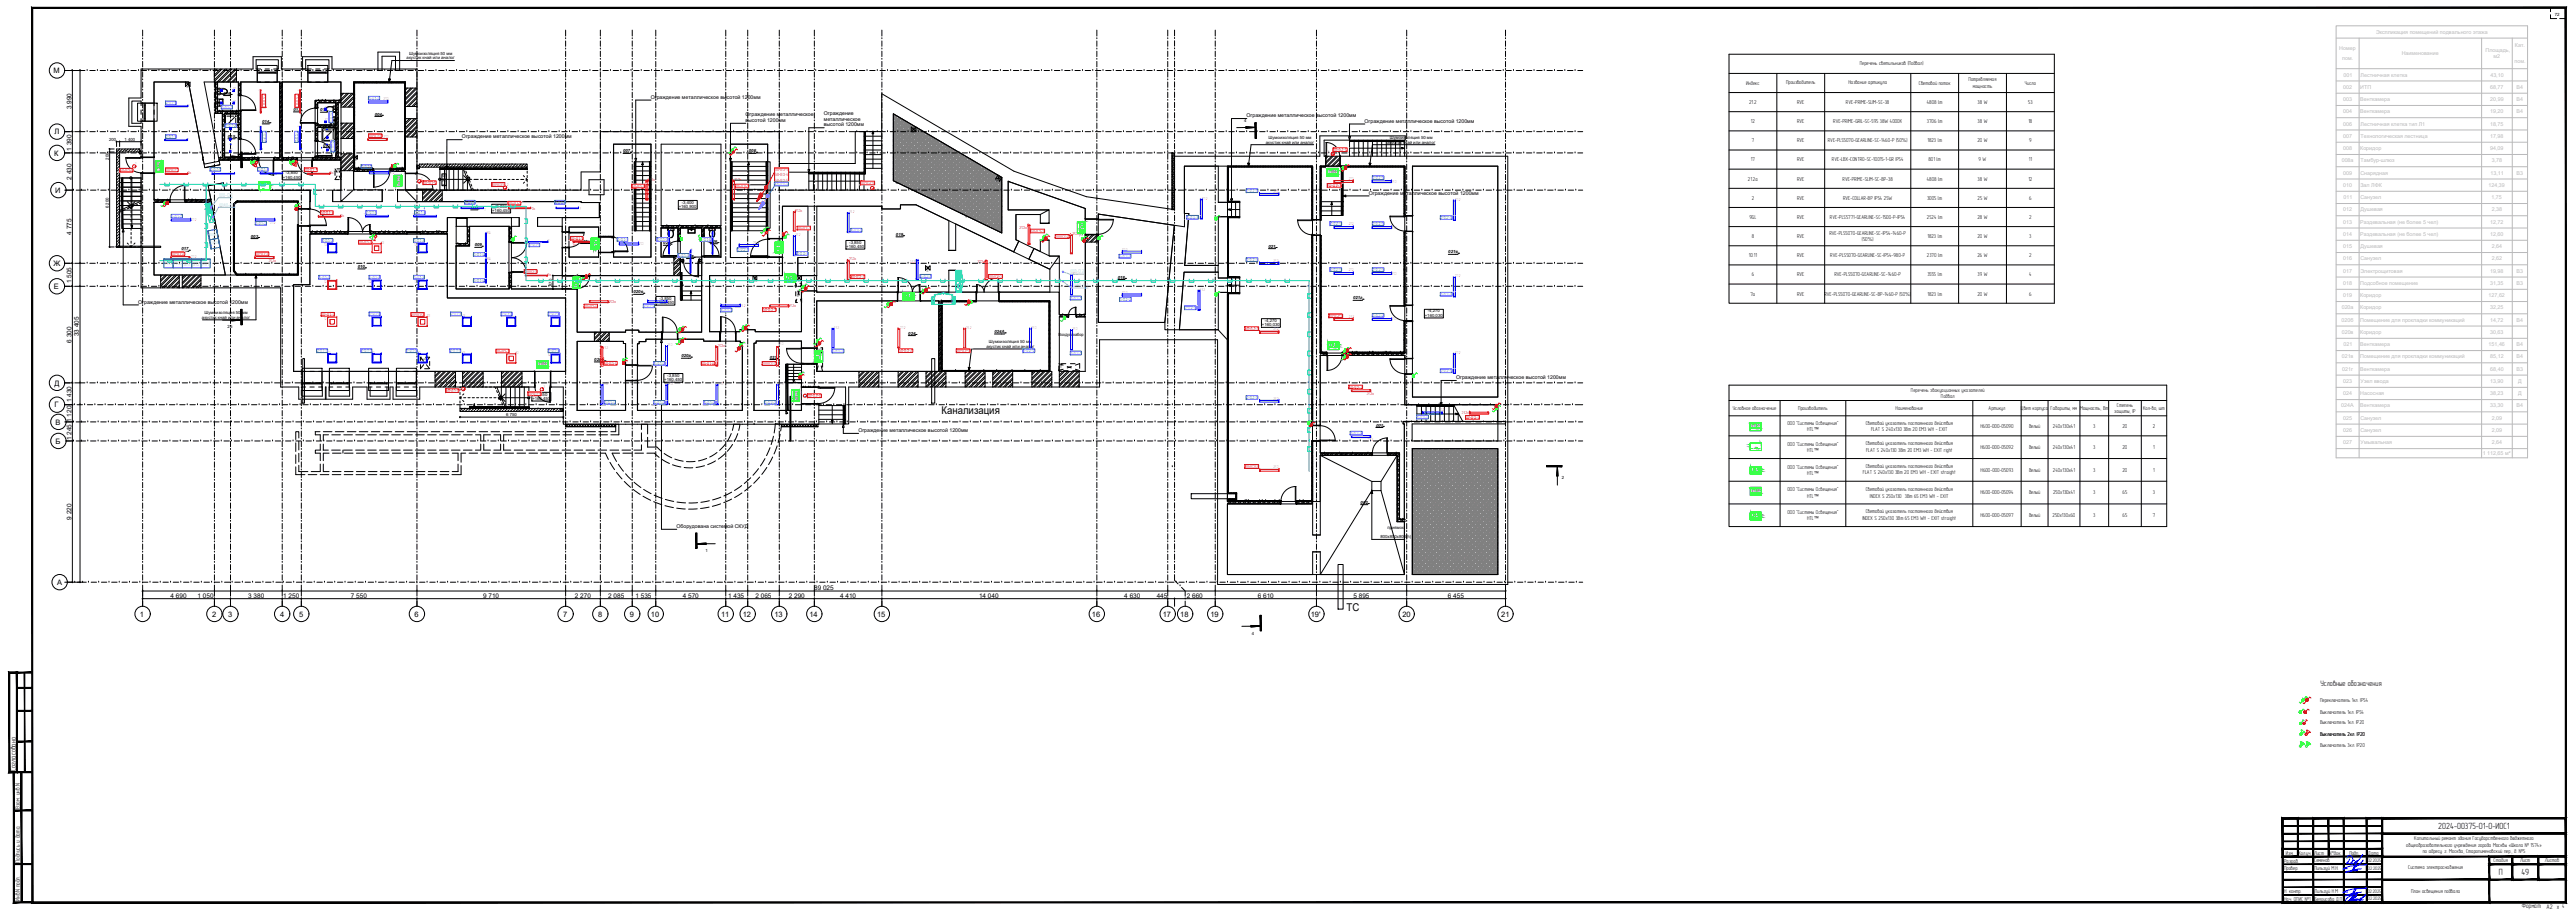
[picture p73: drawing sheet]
<svg xmlns="http://www.w3.org/2000/svg" width="1682mm" height="594mm" viewBox="0 0 1682 594" stroke-linecap="round" stroke-linejoin="round" font-family="sans-serif">
<defs><g id="words">
<g font-size="7">
<text x="615" y="270">Канализация</text>
<text x="880" y="399">ТС</text>
</g>
<g font-size="5.9">
<text x="1593" y="541">2024-00375-01-0-ИОС1</text>
<text x="1632" y="571">П</text>
<text x="1647" y="571">49</text>
</g>
<text font-size="5.1" x="1516" y="448">Условные обозначения</text>
<g font-size="4.9">
<text x="35" y="48">М</text>
<text x="36" y="88">Л</text>
<text x="35" y="102">К</text>
<text x="36" y="126">И</text>
<text x="35" y="174">Ж</text>
<text x="35" y="189">Е</text>
<text x="36" y="252">Д</text>
<text x="36" y="266">Г</text>
<text x="36" y="277">В</text>
<text x="36" y="290">Б</text>
<text x="37" y="382">А</text>
<text x="91" y="403">1</text>
<text x="139" y="403">2</text>
<text x="149" y="403">3</text>
<text x="183" y="403">4</text>
<text x="195" y="403">5</text>
<text x="271" y="403">6</text>
<text x="368" y="403">7</text>
<text x="391" y="403">8</text>
<text x="411" y="403">9</text>
<text x="425" y="403">10</text>
<text x="471" y="403">11</text>
<text x="485" y="403">12</text>
<text x="506" y="403">13</text>
<text x="529" y="403">14</text>
<text x="573" y="403">15</text>
<text x="713" y="403">16</text>
<text x="760" y="403">17</text>
<text x="771" y="403">18</text>
<text x="791" y="403">19</text>
<text x="856" y="403">19'</text>
<text x="916" y="403">20</text>
<text x="981" y="403">21</text>
<text x="10" y="503" transform="rotate(-90 10 503)">Согласовано</text>
</g>
<g font-size="4.4">
<text x="1647" y="593">Формат</text>
<text x="1664" y="593">А2 x</text>
</g>
<g font-size="4.2">
<text x="47" y="71" transform="rotate(-90 47 71)">3 990</text>
<text x="47" y="98" transform="rotate(-90 47 98)">1 390</text>
<text x="47" y="117" transform="rotate(-90 47 117)">2 430</text>
<text x="47" y="153" transform="rotate(-90 47 153)">4 775</text>
<text x="47" y="185" transform="rotate(-90 47 185)">1 505</text>
<text x="52" y="220" transform="rotate(-90 52 220)">33 405</text>
<text x="47" y="224" transform="rotate(-90 47 224)">6 300</text>
<text x="47" y="287" transform="rotate(-90 47 287)">1 245 1 120 1 430</text>
<text x="47" y="339" transform="rotate(-90 47 339)">9 220</text>
<text x="532" y="385">89 025</text>
<text x="111" y="390">4 690</text>
<text x="129" y="390">1 050</text>
<text x="162" y="390">3 380</text>
<text x="185" y="390">1 250</text>
<text x="229" y="390">7 550</text>
<text x="316" y="390">9 710</text>
<text x="376" y="390">2 270</text>
<text x="397" y="390">2 085</text>
<text x="415" y="390">1 535</text>
<text x="446" y="390">4 570</text>
<text x="476" y="390">1 435</text>
<text x="493" y="390">2 065</text>
<text x="515" y="390">2 290</text>
<text x="549" y="390">4 410</text>
<text x="640" y="390">14 040</text>
<text x="734" y="390">4 630</text>
<text x="756" y="390">445</text>
<text x="775" y="390">2 660</text>
<text x="822" y="390">6 610</text>
<text x="884" y="390">5 895</text>
<text x="946" y="390">6 455</text>
<text x="13" y="528" transform="rotate(-90 13 528)">Взам. инв.N</text>
<text x="13" y="563" transform="rotate(-90 13 563)">Подпись и дата</text>
<text x="13" y="588" transform="rotate(-90 13 588)">Инв.N подл.</text>
</g>
<g font-size="3.7">
<text x="1215" y="43">Перечень светильников (Подвал)</text>
<text x="1286" y="53">Потребляемая</text>
<text x="1141" y="55">Индекс</text>
<text x="1167" y="55">Производитель</text>
<text x="1207" y="55">Название артикула</text>
<text x="1253" y="55">Световой поток</text>
<text x="1289" y="57">мощность</text>
<text x="1323" y="55">Число</text>
<text x="1143" y="68">21.2</text>
<text x="1174" y="68">RVE</text>
<text x="1206" y="68">RVE-PRIME-SLIM-SC-38</text>
<text x="1259" y="68">4808 lm</text>
<text x="1292" y="68">38 W</text>
<text x="1325" y="68">53</text>
<text x="1144" y="80">12</text>
<text x="1174" y="80">RVE</text>
<text x="1197" y="80">RVE-PRIME-GRIL-SC-595 38W 4000K</text>
<text x="1259" y="80">3706 lm</text>
<text x="1292" y="80">38 W</text>
<text x="1325" y="80">18</text>
<text x="1144" y="93">7</text>
<text x="1174" y="93">RVE</text>
<text x="1194" y="93">RVE-PLS5070-GEARLINE-SC-1460-P (50%)</text>
<text x="1259" y="93">1823 lm</text>
<text x="1292" y="93">20 W</text>
<text x="1326" y="93">9</text>
<text x="1144" y="105">17</text>
<text x="1174" y="105">RVE</text>
<text x="1197" y="105">RVE-LBX-CONTRO-SC-10015-1-GR IP54</text>
<text x="1260" y="105">801 lm</text>
<text x="1292" y="105">9 W</text>
<text x="1325" y="105">11</text>
<text x="1142" y="118">21.2а</text>
<text x="1174" y="118">RVE</text>
<text x="1204" y="118">RVE-PRIME-SLIM-SC-BP-38</text>
<text x="1259" y="118">4808 lm</text>
<text x="1292" y="118">38 W</text>
<text x="1325" y="118">12</text>
<text x="1144" y="130">2</text>
<text x="1174" y="130">RVE</text>
<text x="1204" y="130">RVE-COLLAR-BP IP54 25W</text>
<text x="1259" y="130">3005 lm</text>
<text x="1292" y="130">25 W</text>
<text x="1326" y="130">6</text>
<text x="1143" y="143">9GL</text>
<text x="1174" y="143">RVE</text>
<text x="1195" y="143">RVE-PLS5771-GEARLINE-SC-1500-P-IP54</text>
<text x="1259" y="143">2524 lm</text>
<text x="1292" y="143">28 W</text>
<text x="1325" y="143">2</text>
<text x="1144" y="155">8</text>
<text x="1174" y="155">RVE</text>
<text x="1195" y="153">RVE-PLS5070-GEARLINE-SC-IP54-1460-P</text>
<text x="1259" y="155">1823 lm</text>
<text x="1292" y="155">20 W</text>
<text x="1326" y="155">3</text>
<text x="1216" y="158">(50%)</text>
<text x="1142" y="168">10.11</text>
<text x="1174" y="168">RVE</text>
<text x="1196" y="168">RVE-PLS5070-GEARLINE-SC-IP54-980-P</text>
<text x="1259" y="168">2370 lm</text>
<text x="1292" y="168">26 W</text>
<text x="1325" y="168">2</text>
<text x="1144" y="180">6</text>
<text x="1174" y="180">RVE</text>
<text x="1198" y="180">RVE-PLS5070-GEARLINE-SC-1460-P</text>
<text x="1259" y="180">3555 lm</text>
<text x="1292" y="180">39 W</text>
<text x="1326" y="180">4</text>
<text x="1143" y="193">7a</text>
<text x="1174" y="193">RVE</text>
<text x="1192" y="193">RVE-PLS5070-GEARLINE-SC-BP-1460-P (50%)</text>
<text x="1259" y="193">1823 lm</text>
<text x="1292" y="193">20 W</text>
<text x="1326" y="193">6</text>
<text x="1248" y="256">Перечень эвакуационных указателей</text>
<text x="1268" y="260">Подвал</text>
<text x="1132" y="268">Условное обозначение</text>
<text x="1175" y="267">Производитель</text>
<text x="1238" y="268">Наименование</text>
<text x="1299" y="267">Артикул</text>
<text x="1320" y="267">Цвет корпуса Габариты, мм</text>
<text x="1359" y="268">Мощность, Вт</text>
<text x="1381" y="270">защиты, IP</text>
<text x="1383" y="265">Степень</text>
<text x="1400" y="268">Кол-во, шт</text>
<text x="1168" y="277">ООО &quot;Системы Освещения&quot;</text>
<text x="1180" y="281">HTL™</text>
<text x="1219" y="277">Световой указатель постоянного действия</text>
<text x="1222" y="281">FLAT S 240х130 3Вт 20 EM3 WH - EXIT</text>
<text x="1294" y="279">H600-000-05090</text>
<text x="1325" y="279">белый</text>
<text x="1341" y="279">240х130х41</text>
<text x="1367" y="279">3</text>
<text x="1386" y="279">20</text>
<text x="1406" y="279">2</text>
<text x="1168" y="291">ООО &quot;Системы Освещения&quot;</text>
<text x="1219" y="291">Световой указатель постоянного действия</text>
<text x="1294" y="293">H600-000-05092</text>
<text x="1325" y="293">белый</text>
<text x="1341" y="293">240х130х41</text>
<text x="1367" y="293">3</text>
<text x="1386" y="293">20</text>
<text x="1406" y="293">1</text>
<text x="1180" y="295">HTL™</text>
<text x="1219" y="295">FLAT S 240х130 3Вт 20 EM3 WH - EXIT right</text>
<text x="1168" y="306">ООО &quot;Системы Освещения&quot;</text>
<text x="1219" y="306">Световой указатель постоянного действия</text>
<text x="1180" y="310">HTL™</text>
<text x="1217" y="310">FLAT S 240х130 3Вт 20 EM3 WH - EXIT straight</text>
<text x="1294" y="308">H600-000-05093</text>
<text x="1325" y="308">белый</text>
<text x="1341" y="308">240х130х41</text>
<text x="1367" y="308">3</text>
<text x="1386" y="308">20</text>
<text x="1406" y="308">1</text>
<text x="1168" y="321">ООО &quot;Системы Освещения&quot;</text>
<text x="1219" y="321">Световой указатель постоянного действия</text>
<text x="1294" y="323">H600-000-05094</text>
<text x="1325" y="323">белый</text>
<text x="1341" y="323">250х130х41</text>
<text x="1367" y="323">3</text>
<text x="1387" y="323">65</text>
<text x="1406" y="323">3</text>
<text x="1180" y="325">HTL™</text>
<text x="1222" y="325">INDEX S 250х130 3Вт 65 EM3 WH - EXIT</text>
<text x="1168" y="336">ООО &quot;Системы Освещения&quot;</text>
<text x="1219" y="335">Световой указатель постоянного действия</text>
<text x="1180" y="340">HTL™</text>
<text x="1217" y="339">INDEX S 250х130 3Вт 65 EM3 WH - EXIT straight</text>
<text x="1294" y="338">H600-000-05097</text>
<text x="1325" y="338">белый</text>
<text x="1341" y="338">250х130х60</text>
<text x="1367" y="338">3</text>
<text x="1387" y="338">65</text>
<text x="1406" y="338">7</text>
<text x="1516" y="458">Переключатель 1кл. IP54</text>
<text x="1516" y="466">Выключатель 1кл. IP54</text>
<text x="1516" y="473">Выключатель 1кл. IP20</text>
<text x="1516" y="480">Выключатель 2кл. IP20</text>
<text x="1516" y="488">Выключатель 3кл. IP20</text>
<text x="1577" y="549">Капитальный ремонт здания Государственного бюджетного</text>
<text x="1572" y="553">общеобразовательного учреждения города Москвы «Школа № 1574»</text>
<text x="1583" y="557">по адресу: г. Москва, Старопименовский пер., д. №5</text>
<text x="1492" y="563">Разраб.</text>
<text x="1493" y="558">Изм.</text>
<text x="1501" y="558">Кол.уч.</text>
<text x="1512" y="558">Лист</text>
<text x="1512" y="563">Семенов</text>
<text x="1522" y="558">N°док.</text>
<text x="1535" y="558">Подп.</text>
<text x="1547" y="558">Дата</text>
<text x="1629" y="563">Стадия</text>
<text x="1646" y="563">Лист</text>
<text x="1662" y="563">Листов</text>
<text x="1492" y="568">Провер.</text>
<text x="1512" y="568">Пильгуй М.Н.</text>
<text x="1573" y="568">Система электроснабжения</text>
<text x="1492" y="583">Н. контр.</text>
<text x="1512" y="583">Пильгуй Н.М</text>
<text x="1575" y="583">План освещения подвала</text>
<text x="1492" y="588">Нач. ОПИС №1 Белоусова Д.П</text>
<text x="1674" y="593">4</text>
</g>
<g font-size="3.7" fill="#7fbfff">
<text x="143" y="129">ЩО-0.1</text>
<text x="144" y="135">ЩАО-0.1</text>
<text x="108" y="173">РП3</text>
<text x="114" y="173">РП2</text>
<text x="120" y="173">ВП1</text>
<text x="126" y="173">ВП2</text>
<text x="132" y="174">РП1</text>
<text x="699" y="178">ЩО-0.2</text>
<text x="701" y="188">ЩАО-0.1</text>
</g>
<g font-size="3.5" fill="#bababa">
<text x="1552" y="22">Экспликация помещений подвального этажа</text>
<text x="1528" y="32">Номер</text>
<text x="1569" y="36">Наименование</text>
<text x="1624" y="34">Площадь,</text>
<text x="1629" y="38">м2</text>
<text x="1643" y="41">пом.</text>
<text x="1542" y="50">Лестничная клетка</text>
<text x="1627" y="50">43,10</text>
<text x="1531" y="58">002</text>
<text x="1542" y="58">ИТП</text>
<text x="1644" y="58">В4</text>
<text x="1542" y="66">Венткамера</text>
<text x="1627" y="66">20,99</text>
<text x="1644" y="66">В4</text>
<text x="1531" y="74">004</text>
<text x="1542" y="74">Венткамера</text>
<text x="1627" y="74">19,20</text>
<text x="1644" y="74">В4</text>
<text x="1542" y="82">Лестничная клетка тип Л1</text>
<text x="1542" y="90">Технологическая лестница</text>
<text x="1627" y="90">17,98</text>
<text x="1542" y="98">Коридор</text>
<text x="1627" y="98">94,09</text>
<text x="1530" y="106">008а</text>
<text x="1542" y="106">Тамбур-шлюз</text>
<text x="1542" y="114">Снарядная</text>
<text x="1644" y="114">В3</text>
<text x="1542" y="122">Зал ЛФК</text>
<text x="1626" y="122">124,39</text>
<text x="1542" y="130">Санузел</text>
<text x="1531" y="138">012</text>
<text x="1542" y="138">Душевая</text>
<text x="1628" y="138">2,38</text>
<text x="1542" y="146">Раздевальная (не более 5 чел)</text>
<text x="1627" y="146">12,72</text>
<text x="1531" y="154">014</text>
<text x="1542" y="154">Раздевальная (не более 5 чел)</text>
<text x="1627" y="154">12,60</text>
<text x="1542" y="162">Душевая</text>
<text x="1628" y="162">2,64</text>
<text x="1542" y="170">Санузел</text>
<text x="1628" y="170">2,62</text>
<text x="1542" y="178">Электрощитовая</text>
<text x="1627" y="178">19,98</text>
<text x="1644" y="178">В3</text>
<text x="1542" y="186">Подсобное помещение</text>
<text x="1644" y="186">В3</text>
<text x="1542" y="194">Коридор</text>
<text x="1626" y="194">127,62</text>
<text x="1530" y="202">020а</text>
<text x="1542" y="202">Коридор</text>
<text x="1627" y="202">32,25</text>
<text x="1530" y="210">020б</text>
<text x="1542" y="210">Помещение для прокладки коммуникаций</text>
<text x="1627" y="210">14,72</text>
<text x="1644" y="210">В4</text>
<text x="1530" y="218">020в</text>
<text x="1542" y="218">Коридор</text>
<text x="1531" y="226">021</text>
<text x="1542" y="226">Венткамера</text>
<text x="1626" y="226">151,46</text>
<text x="1644" y="226">В4</text>
<text x="1530" y="234">021в</text>
<text x="1542" y="234">Помещение для прокладки коммуникаций</text>
<text x="1627" y="234">85,12</text>
<text x="1644" y="234">В4</text>
<text x="1530" y="242">021г</text>
<text x="1542" y="242">Венткамера</text>
<text x="1627" y="242">68,40</text>
<text x="1644" y="242">В3</text>
<text x="1531" y="250">023</text>
<text x="1542" y="250">Узел ввода</text>
<text x="1627" y="250">13,90</text>
<text x="1645" y="250">Д</text>
<text x="1531" y="258">024</text>
<text x="1542" y="258">Насосная</text>
<text x="1627" y="258">38,23</text>
<text x="1645" y="258">Д</text>
<text x="1529" y="266">024А</text>
<text x="1542" y="266">Венткамера</text>
<text x="1644" y="266">В4</text>
<text x="1531" y="274">025</text>
<text x="1542" y="274">Санузел</text>
<text x="1628" y="274">2,09</text>
<text x="1531" y="282">026</text>
<text x="1542" y="282">Санузел</text>
<text x="1628" y="282">2,09</text>
<text x="1531" y="290">027</text>
<text x="1542" y="290">Умывальная</text>
<text x="1628" y="290">2,64</text>
<text x="1622" y="297">1 112,65 м²</text>
</g>
<g font-size="3.4">
<text x="425" y="64">Ограждение металлическое высотой 1200мм</text>
<text x="487" y="76">Ограждение металлическое</text>
<text x="538" y="75">Ограждение</text>
<text x="814" y="77">Ограждение металлическое высотой 1200мм</text>
<text x="487" y="80">высотой 1200мм</text>
<text x="538" y="79">металлическое</text>
<text x="538" y="83">высотой 1200мм</text>
<text x="891" y="80">Ограждение металлическое высотой 1200мм</text>
<text x="302" y="90">Ограждение металлическое высотой 1200мм</text>
<text x="894" y="127">Ограждение металлическое высотой 1200мм</text>
<text x="90" y="198">Ограждение металлическое высотой 1200мм</text>
<text x="951" y="248">Ограждение металлическое высотой 1200мм</text>
<text x="561" y="282">Ограждение металлическое высотой 1200мм</text>
<text x="442" y="345">Оборудована системой СКУД</text>
</g>
<g font-size="3.2">
<text x="1547" y="563">02.2025</text>
<text x="1547" y="568">02.2025</text>
<text x="1547" y="583">02.2025</text>
<text x="1547" y="588">02.2025</text>
</g>
<g font-size="2.9" fill="#007fff">
<text x="241" y="65">О-0.1-2</text>
<text x="108" y="68">О-0.1-1</text>
<text x="145" y="71">О-0.1-2</text>
<text x="147" y="83">О-0.1-2</text>
<text x="217" y="80" transform="rotate(-90 217 80)">О-0.1-2</text>
<text x="108" y="90">О-0.1-1</text>
<text x="174" y="93" transform="rotate(-90 174 93)">О-0.1-2</text>
<text x="195" y="93" transform="rotate(-90 195 93)">О-0.1-2</text>
<text x="218" y="99" transform="rotate(-90 218 99)">О-0.1-2</text>
<text x="137" y="112">О-0.1-1</text>
<text x="168" y="112">О-0.1-1</text>
<text x="236" y="110">О-0.1-1</text>
<text x="896" y="117">О-0.2-5</text>
<text x="506" y="121">АО-0.2-6</text>
<text x="814" y="125">О-0.2-3</text>
<text x="304" y="133">О-0.1-1</text>
<text x="362" y="133">О-0.1-1</text>
<text x="112" y="142">О-0.1-2</text>
<text x="239" y="140">О-0.1-1</text>
<text x="271" y="140">О-0.1-1</text>
<text x="775" y="143">О-0.2-3</text>
<text x="941" y="143">О-0.2-4</text>
<text x="167" y="147">О-0.1-2</text>
<text x="869" y="147">О-0.2-5</text>
<text x="896" y="147">О-0.2-5</text>
<text x="556" y="151">О-0.2-1</text>
<text x="210" y="158">О-0.1-3</text>
<text x="270" y="158">О-0.1-3</text>
<text x="346" y="161">О-0.1-1</text>
<text x="403" y="157">О-0.1-1</text>
<text x="429" y="157">О-0.1-4</text>
<text x="457" y="157">О-0.1-4</text>
<text x="309" y="167">О-0.1-4</text>
<text x="443" y="168">О-0.1-4</text>
<text x="482" y="164">О-0.2-1</text>
<text x="520" y="166">О-0.2-1</text>
<text x="731" y="168">О-0.2-2</text>
<text x="814" y="170">О-0.2-3</text>
<text x="869" y="177">О-0.2-5</text>
<text x="896" y="177">О-0.2-5</text>
<text x="208" y="182">О-0.1-3</text>
<text x="241" y="182">О-0.1-3</text>
<text x="270" y="182">О-0.1-3</text>
<text x="309" y="184">О-0.1-4</text>
<text x="601" y="181">О-0.2-1</text>
<text x="699" y="196">О-0.2-1</text>
<text x="731" y="196">О-0.2-2</text>
<text x="941" y="193">О-0.2-4</text>
<text x="420" y="201">О-0.1-4</text>
<text x="471" y="203">О-0.2-1</text>
<text x="774" y="202">О-0.2-3</text>
<text x="241" y="206">О-0.1-3</text>
<text x="294" y="206">О-0.1-3</text>
<text x="327" y="206">О-0.1-3</text>
<text x="358" y="206">О-0.1-3</text>
<text x="896" y="207">О-0.2-5</text>
<text x="207" y="230">О-0.1-3</text>
<text x="236" y="230">О-0.1-3</text>
<text x="265" y="230">О-0.1-3</text>
<text x="294" y="230">О-0.1-3</text>
<text x="358" y="230">О-0.1-3</text>
<text x="544" y="230">О-0.2-2</text>
<text x="668" y="230">О-0.2-2</text>
<text x="699" y="231">О-0.2-1</text>
<text x="427" y="238">О-0.1-4</text>
<text x="941" y="243">О-0.2-4</text>
<text x="395" y="264">О-0.1-4</text>
<text x="427" y="264">О-0.1-4</text>
<text x="460" y="264">О-0.1-4</text>
<text x="499" y="264">О-0.2-2</text>
<text x="814" y="260">О-0.2-3</text>
<text x="925" y="273">О-0.2-4</text>
<text x="882" y="284">О-0.2-4</text>
</g>
<g font-size="2.9" fill="#f00">
<text x="173" y="70" transform="rotate(-90 173 70)">АО-0.1-2</text>
<text x="195" y="70" transform="rotate(-90 195 70)">АО-0.1-2</text>
<text x="241" y="90">АО-0.1-2</text>
<text x="871" y="99">АО-0.2-4</text>
<text x="78" y="112">АО-0.1-5</text>
<text x="108" y="112">АО-0.1-1</text>
<text x="199" y="112">АО-0.1-1</text>
<text x="506" y="112">АО-0.2-1</text>
<text x="506" y="115">АО-0.2-4</text>
<text x="506" y="119">АО-0.2-5</text>
<text x="276" y="120">АО-0.1-5</text>
<text x="321" y="121">АО-0.1-5</text>
<text x="413" y="122">АО-0.1-1</text>
<text x="480" y="122">АО-0.2-1</text>
<text x="562" y="120">АО-0.2-4</text>
<text x="867" y="122">АО-0.2-3</text>
<text x="332" y="134">АО-0.1-1</text>
<text x="209" y="140">АО-0.1-1</text>
<text x="521" y="150">АО-0.2-1</text>
<text x="673" y="152">АО-0.2-2</text>
<text x="689" y="155">АО-0.2-2</text>
<text x="234" y="159">АО-0.1-3</text>
<text x="373" y="157">АО-0.1-1</text>
<text x="112" y="167">АО-0.1-2</text>
<text x="167" y="167">АО-0.1-2</text>
<text x="342" y="178">АО-0.1-1</text>
<text x="556" y="182">АО-0.2-2</text>
<text x="646" y="181">АО-0.2-2</text>
<text x="382" y="201">АО-0.1-4</text>
<text x="498" y="203">АО-0.2-1</text>
<text x="210" y="206">АО-0.1-3</text>
<text x="269" y="206">АО-0.1-3</text>
<text x="868" y="207">АО-0.2-3</text>
<text x="813" y="216">АО-0.2-3</text>
<text x="324" y="230">АО-0.1-3</text>
<text x="587" y="230">АО-0.2-2</text>
<text x="625" y="230">АО-0.2-3</text>
<text x="394" y="238">АО-0.1-4</text>
<text x="458" y="238">АО-0.1-4</text>
<text x="498" y="238">АО-0.2-2</text>
<text x="291" y="256">АО-0.1-5</text>
<text x="881" y="254">АО-0.2-3</text>
<text x="345" y="258">АО-0.1-5</text>
<text x="527" y="259">АО-0.2-4</text>
<text x="957" y="273">АО-0.2-3</text>
<text x="813" y="306">АО-0.2-3</text>
</g>
<g font-size="2.8">
<text x="1669" y="10">72</text>
<text x="267" y="36">Шумоизоляция 50 мм</text>
<text x="266" y="39">акустик кнай или аналог</text>
<text x="146" y="62">016</text>
<text x="192" y="72">013</text>
<text x="209" y="73">011</text>
<text x="245" y="75">004</text>
<text x="171" y="80">014</text>
<text x="813" y="80">4</text>
<text x="71" y="92">200</text>
<text x="81" y="92">1 400</text>
<text x="149" y="90">015</text>
<text x="211" y="96">012</text>
<text x="827" y="94">акустик кнай или аналог</text>
<text x="829" y="91">Шумоизоляция 50 мм</text>
<text x="906" y="94">акустик кнай или аналог</text>
<text x="908" y="91">Шумоизоляция 50 мм</text>
<text x="407" y="100">007</text>
<text x="489" y="100">006</text>
<text x="71" y="104" transform="rotate(-90 71 104)">200</text>
<text x="187" y="114">-3,850</text>
<text x="185" y="117">+160,450</text>
<text x="291" y="121" transform="rotate(-90 291 121)">1 350</text>
<text x="71" y="136" transform="rotate(-90 71 136)">6 200</text>
<text x="307" y="136">008</text>
<text x="323" y="136">-3,850</text>
<text x="443" y="136">+160,900</text>
<text x="445" y="133">-3,400</text>
<text x="321" y="138">+160,450</text>
<text x="164" y="155">003</text>
<text x="585" y="154">019</text>
<text x="310" y="161">009</text>
<text x="379" y="158">008а</text>
<text x="433" y="160">025</text>
<text x="464" y="159">026</text>
<text x="553" y="162">+160,450</text>
<text x="555" y="159">-3,850</text>
<text x="829" y="162">021</text>
<text x="119" y="164">017</text>
<text x="946" y="165">021в</text>
<text x="448" y="168">027</text>
<text x="234" y="175">010</text>
<text x="730" y="182">018</text>
<text x="361" y="187" transform="rotate(-90 361 187)">870</text>
<text x="414" y="192">020в</text>
<text x="431" y="196">-3,850</text>
<text x="884" y="195">021г</text>
<text x="429" y="199">+160,450</text>
<text x="933" y="204">-4,270</text>
<text x="132" y="208">акустик кнай или аналог</text>
<text x="134" y="205">Шумоизоляция 50 мм</text>
<text x="931" y="207">+160,030</text>
<text x="149" y="214">25</text>
<text x="824" y="213">+160,030</text>
<text x="826" y="210">-4,270</text>
<text x="593" y="218">024</text>
<text x="650" y="217">024А</text>
<text x="692" y="220">Воздухозабор</text>
<text x="644" y="227">акустик кнай или аналог</text>
<text x="646" y="224">Шумоизоляция 50 мм</text>
<text x="445" y="233">020а</text>
<text x="388" y="236">020</text>
<text x="393" y="236">б</text>
<text x="503" y="234">023</text>
<text x="436" y="246">-3,850</text>
<text x="434" y="249">+160,450</text>
<text x="348" y="261">+160,450</text>
<text x="350" y="258">-3,850</text>
<text x="331" y="272">6 750</text>
<text x="899" y="278">001</text>
<text x="1020" y="313">2</text>
<text x="889" y="329">002</text>
<text x="906" y="345">приямок</text>
<text x="902" y="351">800х800х800(h)</text>
<text x="461" y="360">1</text>
<text x="818" y="414">4</text>
</g>
<g font-size="2.6" fill="#f0f">
<text x="144" y="59">17</text>
<text x="152" y="59">17</text>
<text x="171" y="59" transform="rotate(-90 171 59)">6</text>
<text x="196" y="59" transform="rotate(-90 196 59)">6</text>
<text x="251" y="65">21.2</text>
<text x="123" y="70">7</text>
<text x="144" y="67">17</text>
<text x="152" y="67">17</text>
<text x="212" y="71">17</text>
<text x="171" y="83" transform="rotate(-90 171 83)">6</text>
<text x="196" y="83" transform="rotate(-90 196 83)">6</text>
<text x="212" y="79">17</text>
<text x="213" y="90">17</text>
<text x="251" y="90">21.2</text>
<text x="122" y="92">7</text>
<text x="150" y="91">17</text>
<text x="150" y="99">17</text>
<text x="213" y="98">17</text>
<text x="867" y="100">2</text>
<text x="88" y="108">2</text>
<text x="139" y="113">7</text>
<text x="170" y="113">7</text>
<text x="254" y="114">21.2</text>
<text x="275" y="117">2</text>
<text x="881" y="117">21.2</text>
<text x="909" y="119">21.2</text>
<text x="331" y="121">2</text>
<text x="571" y="122">2</text>
<text x="832" y="126">21.2</text>
<text x="785" y="130">21.2</text>
<text x="951" y="131">21.2</text>
<text x="316" y="138">7</text>
<text x="379" y="137">7</text>
<text x="238" y="141">7</text>
<text x="270" y="141">7</text>
<text x="555" y="139">21.2</text>
<text x="125" y="144">21.2</text>
<text x="177" y="146">21.2</text>
<text x="881" y="147">21.2</text>
<text x="909" y="149">21.2</text>
<text x="318" y="153">9GL</text>
<text x="437" y="151">8</text>
<text x="466" y="151">8</text>
<text x="520" y="154">21.2</text>
<text x="212" y="161">12</text>
<text x="249" y="159">12</text>
<text x="271" y="161">12</text>
<text x="358" y="158">7</text>
<text x="417" y="160">21.2</text>
<text x="492" y="159">21.2</text>
<text x="451" y="164">8</text>
<text x="733" y="164">21.2</text>
<text x="125" y="169">21.2</text>
<text x="318" y="170">9GL</text>
<text x="594" y="172">21.2</text>
<text x="832" y="171">21.2</text>
<text x="701" y="180">21.2</text>
<text x="881" y="177">21.2</text>
<text x="909" y="179">21.2</text>
<text x="212" y="185">12</text>
<text x="241" y="185">12</text>
<text x="271" y="185">12</text>
<text x="951" y="181">21.2</text>
<text x="784" y="190">21.2</text>
<text x="436" y="198">21.2</text>
<text x="733" y="192">21.2</text>
<text x="484" y="200">21.2</text>
<text x="212" y="209">12</text>
<text x="243" y="207">12</text>
<text x="279" y="207">12</text>
<text x="302" y="207">12</text>
<text x="331" y="207">12</text>
<text x="360" y="207">12</text>
<text x="881" y="207">21.2</text>
<text x="909" y="209">21.2</text>
<text x="545" y="215">21.2</text>
<text x="588" y="215">21.2</text>
<text x="631" y="215">21.2</text>
<text x="674" y="215">21.2</text>
<text x="701" y="216">21.2</text>
<text x="832" y="216">21.2</text>
<text x="394" y="228">21.2</text>
<text x="436" y="226">21.2</text>
<text x="509" y="226">21.2</text>
<text x="214" y="231">12</text>
<text x="243" y="231">12</text>
<text x="273" y="231">12</text>
<text x="302" y="231">12</text>
<text x="337" y="231">12</text>
<text x="358" y="233">12</text>
<text x="951" y="231">21.2</text>
<text x="394" y="251">21.2</text>
<text x="436" y="251">21.2</text>
<text x="469" y="251">21.2</text>
<text x="509" y="251">21.2</text>
<text x="304" y="253">2</text>
<text x="355" y="253">2</text>
<text x="523" y="257">2</text>
<text x="832" y="261">21.2</text>
<text x="940" y="268">21.2</text>
<text x="894" y="288">21.2</text>
<text x="832" y="305">21.2</text>
</g>
<g font-size="2.6" fill="#f00">
<text x="123" y="114">7a</text>
<text x="216" y="114">7a</text>
<text x="423" y="118">21.2а</text>
<text x="480" y="118">21.2а</text>
<text x="347" y="137">7a</text>
<text x="223" y="142">7a</text>
<text x="519" y="138">21.2а</text>
<text x="666" y="150">21.2а</text>
<text x="701" y="153">21.2а</text>
<text x="374" y="161">7a</text>
<text x="176" y="171">21.2а</text>
<text x="555" y="170">21.2а</text>
<text x="639" y="171">21.2а</text>
<text x="358" y="180">7a</text>
<text x="398" y="198">21.2а</text>
<text x="515" y="200">21.2а</text>
<text x="469" y="226">21.2а</text>
<text x="893" y="258">21.2а</text>
<text x="955" y="270">21.2а</text>
</g>
<g font-size="2.5" fill="#fff">
<text x="104" y="112" transform="rotate(-90 104 112)">ВЫХОД</text>
<text x="867" y="113">ВЫХОД</text>
<text x="260" y="115" transform="rotate(90 260 115)">ВЫХОД</text>
<text x="351" y="238">ВЫХОД</text>
<text x="519" y="255" transform="rotate(90 519 255)">ВЫХОД</text>
<text x="1143" y="279">ВЫХОД</text>
<text x="1144" y="321">ВЫХОД</text>
</g>
<g font-size="2.5" fill="#7fbfff">
<text x="136" y="154">ПЭСПЗ</text>
<text x="138" y="160">ПЭСПЗ</text>
</g>
<g font-size="1.4">
<text x="123" y="58" transform="rotate(-90 123 58)">ПотПр</text>
<text x="597" y="87" transform="rotate(-90 597 87)">ПотПр</text>
<text x="233" y="105" transform="rotate(-90 233 105)">ПотПр</text>
<text x="218" y="112">ПотПр</text>
<text x="651" y="119" transform="rotate(-60 651 119)">ПотПр</text>
<text x="607" y="177" transform="rotate(-90 607 177)">ПотПр</text>
<text x="494" y="184" transform="rotate(-89 494 184)">ПотПр</text>
<text x="523" y="184" transform="rotate(-90 523 184)">ПотПр</text>
<text x="522" y="194" transform="rotate(-90 522 194)">ПотПр</text>
<text x="275" y="235">ПотПр</text>
<text x="535" y="237" transform="rotate(-90 535 237)">ПотПр</text>
<text x="694" y="242" transform="rotate(-90 694 242)">ПотПр</text>
</g>
<g font-size="1.4" fill="#00b800">
<text x="106" y="108" transform="rotate(-90 106 108)">IP20</text>
<text x="172" y="119" transform="rotate(180 172 119)">IP20</text>
<text x="258" y="118" transform="rotate(90 258 118)">IP65</text>
<text x="871" y="115">IP65</text>
<text x="704" y="149" transform="rotate(90 704 149)">IP65</text>
<text x="386" y="160" transform="rotate(90 386 160)">IP20</text>
<text x="511" y="161" transform="rotate(-90 511 161)">IP65</text>
<text x="379" y="184" transform="rotate(-90 379 184)">IP65</text>
<text x="516" y="184">IP65</text>
<text x="594" y="196">IP65</text>
<text x="537" y="232" transform="rotate(-90 537 232)">IP65</text>
<text x="871" y="228">IP65</text>
<text x="355" y="240">IP20</text>
<text x="517" y="259" transform="rotate(90 517 259)">IP65</text>
<text x="1147" y="281">IP20</text>
<text x="1147" y="294">IP20</text>
<text x="1147" y="309">IP20</text>
<text x="1147" y="323">IP65</text>
<text x="1147" y="339">IP65</text>
</g>
<g font-size="1.4" fill="#0ff">
<text x="608" y="196">ЭОМ</text>
<text x="621" y="196">ЭОМ</text>
</g>
</g></defs>
<g fill="none" stroke="#000" stroke-width=".65">
<path d="M93 20v4M140 20v4M151 20v4M184 20v4M197 20v4M272 20v4M369 20v4M392 20v4M413 20v4M428 20v4M474 20v4M488 20v4"/>
<path d="M509 20v4M532 20v4M576 20v4M716 20v4M763 20v4M767 20v3M794 20v4M860 20v4M919 20v4M983 20v4M93 25h.1M93 32h.1"/>
<path d="M93 39h.1M93 27v3M93 33v4M140 25h.1M140 32h.1M140 39h.1M140 27v3M140 33v4M151 25h.1M151 32h.1M151 39h.1M151 27v3"/>
<path d="M151 33v4M184 25h.1M184 32h.1M184 39h.1M184 27v3M184 33v4M197 25h.1M197 32h.1M197 39h.1M197 27v3M197 33v4M272 25h.1"/>
<path d="M272 32h.1M272 39h.1M272 27v3M272 33v4M297 40h-41l-2 12M369 25h.1M369 32h.1M369 39h.1M369 27v3M369 33v4M392 25h.1M392 32h.1"/>
<path d="M392 39h.1M392 27v3M392 33v4M413 25h.1M413 32h.1M413 39h.1M413 27v3M413 33v4M428 25h.1M428 32h.1M428 39h.1M428 27v3"/>
<path d="M428 33v4M474 25h.1M474 32h.1M474 39h.1M474 27v3M474 33v4M488 25h.1M488 32h.1M488 39h.1M488 27v3M488 33v4M509 25h.1"/>
<path d="M509 32h.1M509 39h.1M509 27v3M509 33v4M532 25h.1M532 32h.1M532 39h.1M532 27v3M532 33v4M576 25h.1M576 32h.1M576 39h.1"/>
<path d="M576 27v3M576 33v4M716 25h.1M716 32h.1M716 39h.1M716 27v3M716 33v4M763 25h.1M763 32h.1M763 39h.1M763 27v3M763 33v4"/>
<path d="M767 25h.1M767 32h.1M767 39h.1M767 27v3M767 33v4M767 40v4M794 25h.1M794 32h.1M794 39h.1M794 27v3M794 33v4M860 25h.1"/>
<path d="M860 32h.1M860 39h.1M860 27v3M860 33v4M919 25h.1M919 32h.1M919 39h.1M919 27v3M919 33v4M983 25h.1M983 32h.1M983 39h.1"/>
<path d="M983 27v3M983 33v4M42 46h11M47 46h1M47 46h.1M47 46v334M52 46h1M52 46h.1M52 46v334M52 46h3M57 46h.1M59 46h3"/>
<path d="M64 46h.1M65 46h4M70 46h.1M72 46h4M77 46h.1M79 46h3M84 46h.1M86 46h3M90 46h.1M92 46h4M93 45h.1M93 52h.1"/>
<path d="M93 59h.1M93 40v4M93 47v3M93 54v3M97 46h.1M99 46h3M101 54h22l10 53 10-2h80v27l8-8v-12h34v12l7 8h108h11v10h-24v47h-33v-47h-42v9h-90v-27h-65l1 6h-37zM104 46h.1M106 46h3M111 46h.1M112 46h4M117 46h.1"/>
<path d="M119 46h4M121 54v3l3-3v3zM124 46h.1M126 46h3M131 46h.1M132 46h4M137 46h.1M139 46h4M140 45h-48v19h-8v18h8v21h-10M140 45h14v9h-14zM140 45h.1M140 52h.1"/>
<path d="M140 59h.1M140 57v-3h-7l10 49M140 40v4M141 54v20h4v29h-2M141 55h.1M141 45l-1 1M142 45l-2 2v3M142 60h.1M142 54v19h14M142 58l-1 1M142 54l-1 2M142 57l-1 1"/>
<path d="M142 54h14v18h-14zM142 59v1M142 58h4a2 2 0 0 1 3 2 2 2 0 0 1-3 1h-4M142 58a1 1 0 0 1 2 0 1 1 0 0 1 0 1v2a1 1 0 0 1-1 1 1 1 0 0 1-1 0zM142 60l-1 1M142 54v18h15M144 59a2.4 2.4 0 0 1 3-1 2.4 2.4 0 0 1 1 2l-1 1a2.1 2.1 0 0 1-3 0 2.1 2.1 0 0 1 0-2zM144 45l-4 4M144 46h.1M145 45l-5 5M146 46h3M147 45l-7 7"/>
<path d="M148 45l-8 8M150 45l-9 10M151 45h.1M151 52h.1M151 59h.1M151 40v4M151 47v3M151 54v3M151 46h.1M151 45l-8 9M153 46h3M153 45l-8 9"/>
<path d="M154 54h2v8h1M154 45l-8 9M154 47l-6 7M154 48l-5 6M154 45h11v-8h19v8h19M154 50l-3 4M154 51l-2 3M156 56h.1M156 55h.1M156 54v8M157 54v8M157 55l-1 1"/>
<path d="M157 58l-1 2M157 54l-1 1M157 57l-1 1M157 54h26v49h-26zM157 60h.1M157 55h.1M157 46h.1M159 46h4M164 46h.1M166 46h3M168 47h13M168 43h13v11h-13z"/>
<path d="M168 45v9M168 48h13M169 47v1M169 47h11M170 45h-3v-6h15v6h-3M170 54h-13v8M171 46h.1M173 46h3M173 45h3M173 54h3M178 46h.1M179 54h4v49h-4v2"/>
<path d="M179 46h4M180 47v1M181 45v9M183 56h.1M183 55l1-1v49h10l-1 1M183 54v49h-4M183 54h.1M184 57l-1 1M184 60l-1 1M184 56l-1 1M184 59l-1 1M184 54h39v12h-17v37h-22z"/>
<path d="M184 46h.1M184 56h.1M184 45h.1M184 52h.1M184 59h.1M184 40v4M184 47v3M186 46h4M191 46h.1M193 46h3M197 45h.1M197 52h.1"/>
<path d="M197 59h.1M197 40v4M197 47v3M197 54v3M198 46h.1M199 46h4M201 47h13M201 43h13v11h-13zM201 45v9M201 48h13M202 47h11M202 47v1"/>
<path d="M203 54h-19v50M204 46h.1M206 46h4M206 45h3M206 54h3M211 46h.1M212 45h3v-6h-15v6h-2v-8h19v8h55v68M212 54h11v70M213 46h3M213 47v1M214 45v9M218 46h.1"/>
<path d="M220 46h3M224 46h.1M226 46h4M231 54h34v56h-34zM231 58l1 1M231 55l1 1M231 46h.1M231 54h.1M232 56l-1 1M232 59l-1 1M232 54h.1M233 46h4"/>
<path d="M233 54h.1M234 54h.1M235 54h.1M235 54h1M237 54h-1M237 54h.1M238 46h.1M238 54h.1M239 54h.1M240 46h3M240 54h.1M241 54h.1"/>
<path d="M242 54h.1M242 54h1M244 54h-1M244 54h.1M245 46h.1M245 54h.1M246 54h.1M246 46h4M247 54h.1M248 54h.1M249 54h-1M249 54h1"/>
<path d="M251 54h-1M251 54h.1M251 46h.1M252 54h.1M253 54h.1M253 46h4M254 52h1l-1 2zM254 54h.1M254 54h1M256 54h-1M256 54h.1M256 54h1"/>
<path d="M257 54h.1M258 54h.1M258 46h.1M259 54h.1M260 54h.1M261 54h.1M261 46v-12h-14v12h3v-9h8v9M261 54h1M263 54h-1M263 54h.1M263 46h-5M264 54h.1"/>
<path d="M264 56h.1M264 54v57M264 54h-32v57M264 59h1M264 56h1M265 46h.1M265 54h-34v56M265 54v57h-10M265 56l-1 1M265 59l-1 1M265 58h7M265 54h-34v57h-8"/>
<path d="M265 58h.1M266 58l-1 1M266 46h4M268 58l-3 3M269 58l-4 4M271 46h.1M271 58l-6 6M272 45h.1M272 52h.1M272 59h.1M272 40v4M272 58l-7 7"/>
<path d="M272 60l-7 7M273 46h4M278 46h.1M280 46h3M285 46h.1M287 46h3M292 46h.1M293 46h4M298 46h.1M300 46h4M305 46h.1M307 46h3"/>
<path d="M312 46h.1M313 46h4M318 46h.1M320 46h4M325 46h.1M327 46h3M332 46h.1M333 46h4M338 46h.1M340 46h4M345 46h.1M347 46h3"/>
<path d="M352 46h.1M354 46h3M359 46h.1M360 46h4M365 46h.1M367 46h4M369 45h.1M369 52h.1M369 59h.1M369 40v4M369 47v3M369 54v3"/>
<path d="M372 46h.1M374 46h3M379 46h.1M380 46h4M385 46h.1M387 46h4M392 46h.1M392 45h.1M392 52h.1M392 59h.1M392 40v4M392 47v3"/>
<path d="M392 54v3M394 46h3M399 46h.1M401 46h3M406 46h.1M407 46h4M412 46h.1M413 45h.1M413 52h.1M413 59h.1M413 40v4M413 47v3"/>
<path d="M413 54v3M414 46h3M419 46h.1M421 46h3M426 46h.1M427 46h4M428 45h.1M428 52h.1M428 59h.1M428 40v4M428 47v3M428 54v3"/>
<path d="M432 46h.1M434 46h4M439 46h.1M441 46h3M446 46h.1M447 46h4M452 46h.1M454 46h4M459 46h.1M461 46h3M466 46h.1M468 46h3"/>
<path d="M473 46h.1M474 45h.1M474 52h.1M474 59h.1M474 40v4M474 47v3M474 54v3M474 46h4M479 46h.1M481 46h3M486 46h.1M488 46h3"/>
<path d="M488 45h.1M488 52h.1M488 59h.1M488 40v4M488 47v3M488 54v3M493 46h.1M494 46h4M499 46h.1M501 46h4M506 46h.1M508 46h3"/>
<path d="M509 45h.1M509 52h.1M509 59h.1M509 40v4M509 47v3M509 54v3M513 46h.1M515 46h3M519 46h.1M521 46h4M526 46h.1M528 46h3"/>
<path d="M532 45h.1M532 52h.1M532 59h.1M532 40v4M532 47v3M532 54v3M533 46h.1M535 46h3M540 46h.1M541 46h4M546 46h.1M548 46h4"/>
<path d="M553 46h.1M555 46h3M560 46h.1M561 46h4M566 46h.1M568 46h4M573 46h.1M575 46h3M576 45h.1M576 52h.1M576 59h.1M576 40v4"/>
<path d="M576 47v3M576 54v3M580 46h.1M582 46h3M586 46h.1M588 46h4M593 46h.1M595 46h3M600 46h.1M602 46h3M607 46h.1M608 46h4"/>
<path d="M613 46h.1M615 46h4M620 46h.1M622 46h3M627 46h.1M628 46h4M633 46h.1M635 46h4M640 46h.1M642 46h3M647 46h.1M649 46h3"/>
<path d="M653 46h.1M655 46h4M660 46h.1M662 46h3M667 46h.1M669 46h3M674 46h.1M675 46h4M680 46h.1M682 46h4M687 46h.1M689 46h3"/>
<path d="M694 46h.1M695 46h4M700 46h.1M702 46h4M707 46h.1M709 46h3M714 46h.1M716 46h3M716 45h.1M716 52h.1M716 59h.1M716 40v4"/>
<path d="M716 47v3M716 54v3M721 46h.1M722 46h4M727 46h.1M729 46h4M734 46h.1M736 46h3M741 46h.1M742 46h4M747 46h.1M749 46h4"/>
<path d="M754 46h.1M756 46h3M761 46h.1M762 46h4M763 45h.1M763 52h.1M763 59h.1M763 40v4M763 47v3M763 54v3M767 45h.1M767 52h.1"/>
<path d="M767 59h.1M767 47v3M767 53v4M767 46h.1M769 46h4M774 46h.1M776 46h3M781 46h.1M783 46h3M788 46h.1M789 46h4M794 45h.1"/>
<path d="M794 52h.1M794 59h.1M794 40v4M794 47v3M794 54v3M794 46h.1M796 46h4M801 46h.1M803 46h3M808 46h.1M809 46h4M814 46h.1"/>
<path d="M816 46h4M821 46h.1M823 46h3M828 46h.1M830 46h3M834 46h.1M836 46h4M841 46h.1M843 46h3M848 46h.1M850 46h3M855 46h.1"/>
<path d="M856 46h4M860 45h.1M860 52h.1M860 59h.1M860 40v4M860 47v3M860 54v3M861 46h.1M863 46h4M868 46h.1M870 46h3M875 46h.1"/>
<path d="M876 46h4M881 46h.1M883 46h4M888 46h.1M890 46h3M895 46h.1M897 46h3M902 46h.1M903 46h4M908 46h.1M910 46h4M915 46h.1"/>
<path d="M917 46h3M919 45h.1M919 52h.1M919 59h.1M919 40v4M919 47v3M919 54v3M922 46h.1M923 46h4M928 46h.1M930 46h4M935 46h.1"/>
<path d="M937 46h3M942 46h.1M943 46h4M948 46h.1M950 46h4M955 46h.1M957 46h3M962 46h.1M964 46h3M969 46h.1M970 46h4M975 46h.1"/>
<path d="M977 46h4M982 46h.1M983 45h.1M983 52h.1M983 59h.1M983 40v4M983 47v3M983 54v3M984 46h3M989 46h.1M990 46h4M995 46h.1"/>
<path d="M997 46h4M1002 46h.1M1004 46h3M1009 46h.1M1011 46h3M1015 46h.1M1017 46h4M1022 46h.1M1024 46h3M1029 46h.1M1031 46h3M90 67h13v12h-13z"/>
<path d="M92 69v-3h-6v14h6v-3M92 72v3M92 67h9M92 79h9M93 66h.1M93 72h.1M93 79h.1M93 60v4M93 67v3M93 74v3M94 78h1M94 67v12"/>
<path d="M94 69h1M94 79h1M95 69v9M95 67v12M101 69v-15h22l10 50M101 72v3M101 77v26h-9M140 66h.1M140 72h.1M140 79h.1M140 60v4M140 67v3"/>
<path d="M140 74v3M141 74h.1M141 64h.1M141 66h.1M141 69h.1M141 65h.1M141 60h.1M142 72l-1 2M142 61l-1 1M142 64l-1 1M142 67l-1 1M142 70l-1 2"/>
<path d="M142 63l-1 1M142 66l-1 1M142 69l-1 1M142 65h4M142 66h.1M142 68h.1M142 69h4M142 69h.1M142 74h.1M143 73l-1 1M143 67h.1M143 67h1"/>
<path d="M143 67h-1h1M143 65h2v4h-2zM143 73h.1M144 73h.1M144 67h-1M145 73l-1 1M145 77h.1M145 73h.1M146 65v4M146 62h5M146 73l-1 1M147 76h.1"/>
<path d="M147 75l-2 2M147 78l-2 2M147 74l-2 1M147 77l-2 2M147 74h9v29h-9zM147 77h.1M147 74h9v9h-9zM147 74v29h9v-2h1v2M148 75h7v7h-7zM148 73l-1 1M148 76h5M148 74h.1"/>
<path d="M149 73l-1 1M151 66h.1M151 72h.1M151 79h.1M151 60v4M151 67v3M151 74v3M151 62h1M151 74h.1M151 73l-1 1M152 73h.1M152 73l-1 1"/>
<path d="M152 74h.1M153 77l-5 5M154 77v5M154 74h.1M154 73h.1M154 73l-1 1M156 73l-2 1M156 74v17h1M156 74h-9v29h9v-2M156 60h.1M156 76h.1M156 78h.1"/>
<path d="M156 72v19M156 62l1 1 1-1h-1M156 72v1v-1v2h-9M157 62h.1M157 73l-1 1M157 72v19M157 60l-1 2M157 74l-1 1M157 77l-1 2M157 76l-1 2M157 80l-1 1M157 62a10 10 0 0 1 10 10"/>
<path d="M157 62h-1M158 72h8M158 72h.1M166 72h.1M167 72h-10l1 1-1-1M167 72h-11M183 61h.1M183 79h.1M183 75h.1M183 70h.1M184 70l-1 1M184 68l-1 2"/>
<path d="M184 72l-1 1M184 65l-1 1M184 63l-1 1M184 62l-1 1M184 66l-1 2M184 73l-1 1M184 76l-1 1M184 79l-1 1M184 75l-1 1M184 78l-1 1M184 69h.1M184 65h.1"/>
<path d="M184 60h.1M184 66h.1M184 72h.1M184 79h.1M192 73h4M196 72h1M197 66h.1M197 72h.1M197 79h.1M197 60v4M197 67v3M197 74v3"/>
<path d="M206 66v4M206 70h2v-3h11v15h-11v-1h-2v11h1M206 70v1a10 10 0 0 0-10 9M206 66h17M206 70v1l1-1M206 70h.1M207 66l-1 1M207 70v-3h13v15h-13v-1M207 68l-1 1M207 69l-1 1M207 67h12v15h-12zM208 71v-1l-1 1"/>
<path d="M208 66h.1M209 66l-1 1M209 73h5M210 66l-1 1M210 67h.1M210 66h.1M212 66l-1 1M213 66h.1M213 71v1M213 71l1-1a2 2 0 0 1 3 0 2 2 0 0 1 0 3 2 2 0 0 1-3 0l-1-1M213 66l-1 1M214 73h1"/>
<path d="M216 66l-2 1M216 67h.1M216 77v4M216 77h.1M216 77h2v4h-2M217 66l-2 1M218 78v1M218 79h.1M218 69h1v4a1 1 0 0 1-1 0 1 1 0 0 1 0-1zM218 67h.1M218 66h.1M218 78l1 1h-1"/>
<path d="M219 66l-1 1M219 76h-3v5h3M219 71v1M219 70h-3a2 2 0 0 0-3 1 2 2 0 0 0 3 2h3M219 77v1M219 79v1M219 71h1M219 72h.1M219 74h.1M219 79h.1M220 74h.1M220 66l-1 1"/>
<path d="M221 67l-1 1M221 67v36h2M221 67h2M221 71l-1 1M221 80l-1 1M221 74l-1 1M221 76l-1 2M221 77l-1 2M221 73l-1 1M221 68l-1 1M221 70l-2 1M221 68h.1"/>
<path d="M221 77h.1M221 80h.1M221 78h.1M222 66h.1M222 66l-1 1M223 67h-2v36h2M223 70h8l1 1M223 61h8M224 61l-1 1M225 61l-2 2M227 61l-4 4M228 61l-6 6"/>
<path d="M230 61l-7 7M231 61l-8 8M231 79l1 1M231 76l1 1M231 73l1 1M231 67l1 1M231 61l1 1M231 69l-1 1M231 63l-7 7M231 66l-4 4M231 67l-3 3M232 65l-1-1-6 6"/>
<path d="M232 62l-1 1M232 65l-1 1M232 68l-1 1M232 71l-1 1M232 74l-1 1M232 77l-1 1M232 75h.1M232 62h.1M232 64h.1M232 73h.1M232 76h.1M232 70h.1"/>
<path d="M245 76h4M249 75h2M264 65h.1M264 67h.1M264 76h.1M264 78h.1M264 77h1h7M264 80h1M264 74h1M264 71h1M264 65h1M264 62h1"/>
<path d="M265 62l-1 1M265 65l-1 1M265 68l-1 1M265 71l-1 1M265 74l-1 1M265 77l-1 1M265 80l-1 1M265 70h7M265 77v1M267 77l-2 3M269 77l-4 4M271 77l-6 6"/>
<path d="M272 77l-7 7M272 66h.1M272 72h.1M272 79h.1M272 61l-7 7h-1M272 80l-7 7M272 79l-7 7h-1M272 63l-6 7M272 64l-5 6M272 66l-3 4M272 67l-2 3M272 69v1"/>
<path d="M369 66h.1M369 72h.1M369 79h.1M369 60v4M369 67v3M369 74v3M392 66h.1M392 72h.1M392 79h.1M392 60v4M392 67v3M392 74v3"/>
<path d="M413 66h.1M413 72h.1M413 79h.1M413 60v4M413 67v3M413 74v3M425 65h-10v38M428 66h.1M428 72h.1M428 79h.1M428 60v4M428 67v3"/>
<path d="M428 74v3M474 66h.1M474 72h.1M474 79h.1M474 60v4M474 67v3M474 74v3M488 66h.1M488 72h.1M488 79h.1M488 60v4M488 67v3"/>
<path d="M488 74v3M509 66h.1M509 72h.1M509 79h.1M509 60v4M509 67v3M509 74v3M532 66h.1M532 72h.1M532 79h.1M532 60v4M532 67v3"/>
<path d="M532 74v3M576 66h.1M576 72h.1M576 79h.1M576 60v64M576 61l86 51 48 16 57 9h-2M584 74l70 42v36l-70-34zM716 66h.1M716 72h.1M716 79h.1M716 60v4M716 67v3"/>
<path d="M716 74v3M763 66h.1M763 72h.1M763 79h.1M763 60v4M763 67v3M763 74v3M767 65h.1M767 72h.1M767 79h.1M767 60v4M767 67v3"/>
<path d="M767 74v3M794 66h.1M794 72h.1M794 79h.1M794 60v4M794 67v3M794 74v3M814 77h-10v53M860 66h.1M860 72h.1M860 79h.1M860 60v4"/>
<path d="M860 67v3M860 74v3M919 66h.1M919 72h.1M919 79h.1M919 60v4M919 67v3M919 74v3M983 66h.1M983 72h.1M983 79h.1M983 60v4"/>
<path d="M983 67v3M983 74v3M42 100h6M42 86h6M47 100h1M47 86h1M47 100h.1M47 86h.1M49 100h3M49 86h3M52 100h.1M52 86h.1"/>
<path d="M52 100h3M52 86h3M57 100h.1M57 86h.1M59 100h3M59 86h3M64 100h.1M64 86h.1M65 100h4M65 86h4M70 100h.1M70 86h.1"/>
<path d="M71 99h4M71 97h4M71 97h1M71 99h1M72 97v65M72 100h4M72 86h4M76 93h17M76 97h15v2h-13v62h-2zM76 99h.1M76 92v4M76 92v1"/>
<path d="M77 100h.1M77 86h.1M78 100l-2 1M78 99h.1M78 92v4M78 97l-2 2M78 92v1M79 100h3M79 86h3M80 97l-2 2M82 97l-2 2M82 99h.1"/>
<path d="M84 97l-1 1M84 100h.1M84 86h.1M86 97l-2 2M86 100h3M86 86h3M86 99h-1M86 98h.1M87 97v1M89 97l-2 2M90 98l-1 1M90 98h.1"/>
<path d="M90 100h.1M90 86h.1M91 97h.1M91 99h.1M91 98h1v2h-1zM92 98v1M92 86h4M92 92v1M93 86h.1M93 92h.1M93 99h.1M93 80v4"/>
<path d="M93 87v4M93 94v3M96 100h-4M97 100h.1M97 86h.1M99 100h3M99 86h3M104 100h.1M104 86h.1M106 100h3M106 86h3M111 100h.1"/>
<path d="M111 86h.1M112 100h4M112 86h4M117 100h.1M117 86h.1M119 100h4M119 86h4M124 100h.1M124 86h.1M126 100h3M126 86h3M131 100h.1"/>
<path d="M131 86h.1M132 100h4M132 86h4M137 100h.1M137 86h.1M139 100h4M139 86h4M140 86h.1M140 92h.1M140 99h.1M140 80v4M140 87v4"/>
<path d="M140 94v3M144 100h.1M144 86h.1M145 86h.1M145 82h.1M146 100h3M146 86h3M147 85h.1M147 87h.1M147 96h.1M147 98h.1M147 95h.1"/>
<path d="M147 94l-2 2M147 98l-2 1M147 96l-2 2M147 93l-2 2M147 82l-2 1M147 85l-2 1M147 88l-2 1M147 91l-2 1M147 81l-2 1M147 84l-2 1M147 87l-2 1M147 90l-2 1"/>
<path d="M147 100l-2 1M147 90h.1M147 86h.1M147 81h.1M149 91h5M151 86h.1M151 92h.1M151 99h.1M151 80v4M151 87v4M151 94v3M151 100h.1"/>
<path d="M153 100h3M153 86h3M154 90h1M156 91v-1v1M156 91h1M156 87h.1M156 89h.1M156 91h1l1-1-1 1a10 10 0 0 1 10 10M157 89l-1 1M157 81l-1 1M157 84l-1 1M157 87l-1 1"/>
<path d="M157 83l-1 1M157 86l-1 1M157 90v1M157 99h1v10h-1zM157 100h.1M157 86h.1M159 100h4M159 86h4M164 100h.1M164 86h.1M166 100h3M166 86h3"/>
<path d="M171 100h.1M171 86h.1M171 81h5M173 100h3M173 86h3M176 80h1M178 100h.1M178 86h.1M179 100h4M179 86h4M183 88h.1M183 84h.1"/>
<path d="M184 82l-1 1M184 85l-1 2M184 81l-1 1M184 84l-1 2M184 88l-1 1M184 89l-1 1M184 92l-1 1M184 95l-1 1M184 98l-1 1M184 91l-1 1M184 94l-1 1M184 97l-1 1"/>
<path d="M184 97h.1M184 92h.1M184 88h.1M184 100h.1M184 86h.1M184 83h.1M184 99h.1M186 100h4M186 86h4M191 100h.1M191 86h.1M193 100h3"/>
<path d="M193 86h3M196 80h11l-1 1M196 80h10v1M197 86h.1M197 92h.1M197 99h.1M197 80v4M197 87v4M197 94v3M197 80h8M197 80h.1M198 100h.1"/>
<path d="M198 86h.1M199 100h4M199 86h4M204 100h.1M204 86h.1M205 80h.1M206 92h2M206 81h.1M206 83h.1M206 88h.1M206 100h4M206 86h4"/>
<path d="M206 81v11l1-1M207 80l1 1M207 81l-1 2M207 92v-9h13v20h-13v-1M207 85l-1 1M207 83l-1 2M207 87l-1 1M207 88l-1 1M207 90l-1 1M207 83h12v20h-12zM208 86h.1M208 88h.1"/>
<path d="M208 92h.1M208 92h-1a10 10 0 0 1 10 10M209 82l-1 1M209 83h.1M210 82l-1 1M210 83h9v9h-9zM211 100h.1M211 86h.1M211 96h5M211 84h8v7h-8zM212 85h4M212 82l-1 1"/>
<path d="M213 100h3M213 86h3M213 83h.1M213 82l-1 1M215 83h.1M215 82l-1 1M216 96h1M216 81h.1M216 82l-1 1M217 86l-5 5M217 82h.1M218 86v5"/>
<path d="M218 100h.1M218 86h.1M219 82l-2 1M219 86h.1M219 94h.1M219 97h.1M219 83v20h-11v-1M219 83h-11v9M219 88h.1M219 83h.1M220 86h3M221 81l-3 2"/>
<path d="M221 96h.1M221 83l-1 1M221 97l-1 1M221 100l-1 1M221 92l-1 2M221 99l-1 1h3M221 84l-1 1M221 87l-1 1M221 90l-1 1M221 93l-1 2M221 86l-1 1M221 89l-1 1"/>
<path d="M221 96l-1 1M221 88h.1M221 91h.1M221 100h.1M221 87h.1M221 82h.1M223 80h8M223 80v1M224 80l-1 2M224 100h.1M224 86h.1M226 100h4"/>
<path d="M226 86h4M226 80l-3 4M227 80l-4 5M229 80l-6 7M231 80l-8 8M231 100l1 1M231 97l1 1M231 94l1 1M231 91l1 1M231 88l1 1M231 85l1 1M231 83l-7 7"/>
<path d="M231 85l-5 5M231 86l-4 4M231 88l-2 2M231 89l-1 1M231 100h.1M231 86h.1M232 83l-1-1-8 8h8M232 80l-1 1M232 83l-1 1M232 86l-1 1M232 89l-1 1M232 92l-1 1"/>
<path d="M232 95l-1 1M232 98l-1 1M232 84h.1M232 87h.1M232 96h.1M232 98h.1M233 100h4M233 86h4M238 100h.1M238 86h.1M240 100h3M240 86h3"/>
<path d="M245 100h.1M245 86h.1M246 100h4M246 86h4M251 100h.1M251 86h.1M253 100h4M253 86h4M258 100h.1M258 86h.1M260 100h3M260 86h3"/>
<path d="M264 87h.1M264 90h.1M264 99h.1M264 96h.1M264 91h.1M264 89h1h7M264 98h1M264 95h1M264 92h1M264 83h1M265 100h.1M265 86h.1"/>
<path d="M265 83l-1 1M265 86l-1 1M265 89l-1 1M265 92l-1 1M265 95l-1 1M265 98l-1 1M266 100h4M266 86h4M271 100h.1M271 86h.1M272 86h.1M272 92h.1"/>
<path d="M272 99h.1M272 82l-7 7M272 83l-6 6M272 85l-4 4M272 86l-3 3M272 88l-1 1M273 100h4M273 86h4M278 100h.1M278 86h.1M280 100h3M280 86h3"/>
<path d="M285 100h.1M285 86h.1M287 100h3M287 86h3M292 100h.1M292 86h.1M293 100h4M293 86h4M298 100h.1M298 86h.1M300 100h4M300 86h4"/>
<path d="M302 91h-10v17M305 100h.1M305 86h.1M307 100h3M307 86h3M312 100h.1M312 86h.1M313 100h4M313 86h4M318 100h.1M318 86h.1M320 100h4"/>
<path d="M320 86h4M325 100h.1M325 86h.1M327 100h3M327 86h3M332 100h.1M332 86h.1M333 100h4M333 86h4M338 100h.1M338 86h.1M340 100h4"/>
<path d="M340 86h4M345 100h.1M345 86h.1M347 100h3M347 86h3M352 100h.1M352 86h.1M354 100h3M354 86h3M359 100h.1M359 86h.1M360 100h4"/>
<path d="M360 86h4M365 100h.1M365 86h.1M367 100h4M367 86h4M369 86h.1M369 92h.1M369 99h.1M369 80v4M369 87v4M369 94v3M372 100h.1"/>
<path d="M372 86h.1M374 100h3M374 86h3M379 100h.1M379 86h.1M380 100h4M380 86h4M385 100h.1M385 86h.1M387 100h4M387 86h4M392 100h.1"/>
<path d="M392 86h.1M392 92h.1M392 99h.1M392 80v4M392 87v4M392 94v3M394 100h3M394 86h3M399 100h.1M399 86h.1M401 100h3M401 86h3"/>
<path d="M401 94h24v74h-24zM406 100h.1M406 86h.1M407 100h4M407 86h4M412 99h1M412 100h.1M412 86h.1M413 86h.1M413 92h.1M413 99h.1M413 80v4"/>
<path d="M413 87v4M413 94v3M414 100h3M414 86h3M419 100h.1M419 86h.1M421 100h3M421 86h3M425 94h-24v60M425 94v74h-24v-3h-10v3M426 100h.1M426 86h.1"/>
<path d="M427 100h4M427 86h4M428 86h.1M428 92h.1M428 99h.1M428 80v4M428 87v4M428 94v3M432 94h39v53h-39zM432 100h.1M432 86h.1M434 100h4"/>
<path d="M434 86h4M439 100h.1M439 86h.1M441 100h3M441 86h3M446 100h.1M446 86h.1M447 100h4M447 86h4M452 100h.1M452 86h.1M454 100h4"/>
<path d="M454 86h4M459 100h.1M459 86h.1M461 100h3M461 86h3M466 100h.1M466 86h.1M468 100h3M468 86h3M473 100h.1M473 86h.1M474 86h.1"/>
<path d="M474 92h.1M474 99h.1M474 80v4M474 87v4M474 94v3M474 100h4M474 86h4M477 94h24v12h2v43h-2v19h-24zM477 94h25M479 100h.1M479 86h.1M481 100h3"/>
<path d="M481 86h3M486 100h.1M486 86h.1M487 80h-10v88h25M488 100h3M488 86h3M488 86h.1M488 92h.1M488 99h.1M488 80v4M488 87v4M488 94v3"/>
<path d="M493 100h.1M493 86h.1M494 99h1M494 100h4M494 86h4M499 100h.1M499 86h.1M501 100h4M501 86h4M501 94v62M506 100h.1M506 86h.1"/>
<path d="M508 100h3M508 86h3M509 86h.1M509 92h.1M509 99h.1M509 80v4M513 100h.1M513 86h.1M515 100h3M515 86h3M519 100h.1M519 86h.1"/>
<path d="M521 100h4M521 86h4M526 100h.1M526 86h.1M528 100h3M528 86h3M532 86h.1M532 92h.1M532 99h.1M532 80v4M532 87v4M532 94v3"/>
<path d="M533 100h.1M533 86h.1M535 100h3M535 86h3M538 83h-10v28M540 100h.1M540 86h.1M541 100h4M541 86h4M546 100h.1M546 86h.1M548 100h4"/>
<path d="M548 86h4M553 100h.1M553 86h.1M555 100h3M555 86h3M560 100h.1M560 86h.1M561 100h4M561 86h17M564 92h12M564 98h12M564 95h12"/>
<path d="M564 89h12M566 100h.1M566 86h.1M568 100h4M570 87v23M570 85l1 2h-1zM573 100h.1M573 86h.1M575 100h3M576 86h.1M576 92h.1M576 99h.1"/>
<path d="M580 100h.1M580 86h.1M582 100h3M582 86h3M586 100h.1M586 86h.1M588 100h4M588 86h4M593 100h.1M593 86h.1M595 100h3M595 86h3"/>
<path d="M595 83v3l3-3v3zM600 100h.1M600 86h.1M602 100h3M602 86h3M607 100h.1M607 86h.1M608 100h4M608 86h4M613 100h.1M613 86h.1M615 100h4"/>
<path d="M615 86h4M620 100h.1M620 86h.1M622 100h3M622 86h3M627 100h.1M627 86h.1M628 100h4M628 86h4M633 100h.1M633 86h.1M635 100h4"/>
<path d="M635 86h4M640 100h.1M640 86h.1M642 100h3M642 86h3M647 100h.1M647 86h.1M649 100h3M649 86h3M653 100h.1M653 86h.1M655 100h4"/>
<path d="M655 86h4M660 100h.1M660 86h.1M662 100h3M662 86h3M667 100h.1M667 86h.1M669 100h3M669 86h3M674 100h.1M674 86h.1M675 100h4"/>
<path d="M675 86h4M680 100h.1M680 86h.1M682 100h4M682 86h4M687 100h.1M687 86h.1M689 100h3M689 86h3M694 100h.1M694 86h.1M695 100h4"/>
<path d="M695 86h4M700 100h.1M700 86h.1M702 100h4M702 86h4M707 100h.1M707 86h.1M709 100h3M709 86h3M714 100h.1M714 86h.1M716 100h3"/>
<path d="M716 86h3M716 86h.1M716 92h.1M716 99h.1M716 80v4M716 87v4M716 94v3M721 100h.1M721 86h.1M722 100h4M722 86h4M727 100h.1"/>
<path d="M727 86h.1M729 100h4M729 86h4M734 100h.1M734 86h.1M736 100h3M736 86h3M741 100h.1M741 86h.1M742 100h4M742 86h4M747 100h.1"/>
<path d="M747 86h.1M749 100h4M749 86h4M754 100h.1M754 86h.1M756 100h3M756 86h3M761 100h.1M761 86h.1M762 100h5v37M762 86h4M763 86h.1"/>
<path d="M763 92h.1M763 99h.1M763 80v4M763 87v4M763 94v3M766 100v37M766 100h.1M766 100l1 2M767 85h.1M767 92h.1M767 99h.1M767 80v4"/>
<path d="M767 87v3M767 94v3M767 100h.1M767 86h.1M769 100h4M769 86h4M774 100h.1M774 86h.1M776 100h3M776 86h3M781 100h.1M781 86h.1"/>
<path d="M783 100h3M783 86h3M788 100h.1M788 86h.1M789 100h4M789 86h4M794 86h.1M794 92h.1M794 99h.1M794 80v4M794 87v4M794 94v3"/>
<path d="M794 100h.1M796 100h4M796 86h4M801 100h.1M801 86h.1M803 100h3M803 86h3M808 100h.1M808 86h.1M809 100h4M809 86h4M814 83h-6"/>
<path d="M814 83h6l-6 1zM814 100h.1M814 86h.1M816 100h4M816 86h4M820 80l1 10h-1zM821 100h.1M821 86h.1M823 100h3M823 86h3M828 100h.1M828 86h.1"/>
<path d="M830 100h3M830 86h3M834 100h.1M834 86h.1M836 100h4M836 86h4M841 100h.1M841 86h.1M843 100h3M843 86h3M848 100h.1M848 86h.1"/>
<path d="M850 100h3M850 86h3M855 100h.1M855 86h.1M856 100h4M856 86h4M858 94h-41l-1 13M860 86h.1M860 92h.1M860 99h.1M860 80v4M860 87v4"/>
<path d="M860 94v3M861 100h.1M861 86h.1M863 100h4M863 86h4M866 93a9 9 0 0 1 9 9M866 93l1 9M866 93v10M868 100h.1M868 86h.1M870 100h3M870 86h3"/>
<path d="M875 100h.1M875 86h.1M876 100h4M876 86h4M881 89h1v2zM881 100h.1M881 86h.1M882 91v11M882 97h34M882 92h36h-36zM883 100h4M883 86h4"/>
<path d="M885 91v11M888 91v11M888 100h.1M888 86h.1M890 100h3M890 86h3M891 91v11M892 81h-10v8M894 91v11M895 100h.1M895 86h.1M897 91v11"/>
<path d="M897 100h3M897 86h3M900 91v11M902 100h.1M902 86h.1M903 91v11M903 100h4M903 86h4M906 91v11M908 100h.1M908 86h.1M909 91v11"/>
<path d="M910 100h4M910 86h4M912 91v11M915 91v11M915 100h.1M915 86h.1M916 96l2 1h-2zM917 100h3M917 86h3M918 91v11M919 86h.1M919 92h.1"/>
<path d="M919 99h.1M919 80v4M919 87v4M919 94v3M922 100h.1M922 86h.1M923 100h4M923 86h4M928 100h.1M928 86h.1M930 100h4M930 86h4"/>
<path d="M935 100h.1M935 86h.1M937 100h3M937 86h3M937 94h-41l-1 13M942 100h.1M942 86h.1M943 100h4M943 86h4M948 100h.1M948 86h.1M950 100h4"/>
<path d="M950 86h4M955 100h.1M955 86h.1M957 100h3M957 86h3M962 100h.1M962 86h.1M964 100h3M964 86h3M969 100h.1M969 86h.1M970 100h4"/>
<path d="M970 86h4M975 100h.1M975 86h.1M977 100h4M977 86h4M982 100h.1M982 86h.1M983 86h.1M983 92h.1M983 99h.1M983 80v4M983 87v4"/>
<path d="M983 94v3M984 100h3M984 86h3M989 100h.1M989 86h.1M990 100h4M990 86h4M995 100h.1M995 86h.1M997 100h4M997 86h4M1002 100h.1"/>
<path d="M1002 86h.1M1004 100h3M1004 86h3M1009 100h.1M1009 86h.1M1011 100h3M1011 86h3M1015 100h.1M1015 86h.1M1017 100h4M1017 86h4M1022 100h.1"/>
<path d="M1022 86h.1M1024 100h3M1024 86h3M1029 100h.1M1029 86h.1M1031 100h3M1031 86h3M77 112h.1M77 108h-1M77 104l-1 1M77 108h.1M78 103h.1"/>
<path d="M78 118l-2 1M78 114l-1 1M78 118h.1M78 106v1M78 101l-2 2M78 105l-2 2M78 108l-2 2M78 112l-2 2M78 116l-2 2M78 119l-2 2M78 110l-1 1M78 116h14"/>
<path d="M78 119h14M80 116v33zM82 103a10 10 0 0 0 10 10M83 103h8M83 103h.1M86 116v18l2-2M86 116v31M91 103h.1M92 113v1v-1M92 102v1M93 106h.1M93 112h.1"/>
<path d="M93 119h.1M93 100v4M93 107v4M93 114v3M93 113h8v1v-1M93 113h-1M93 113h.1M93 103h-11M101 103v-1v1h-8M133 103h.1M133 104h.1M133 105l1 4"/>
<path d="M140 106h.1M140 112h.1M140 119h.1M140 100v4M140 107v4M140 114v3M143 105l1 3-10 1M143 103h.1M144 108l-10 1M144 103h.1M144 103l-1 1M145 102h6"/>
<path d="M147 103l-2 1M147 101l-2 1M147 103l-1 1M148 104h.1M149 104h.1M149 103l-1 1M151 103l-2 1M151 106h.1M151 112h.1M151 119h.1M151 100v4M151 107v4"/>
<path d="M151 114v3M151 102h6l-6 1zM151 104h.1M153 103l-2 1M154 103l-1 1M155 103h.1M156 102h.1M156 103l-1 1M156 103h.1M156 101h.1M157 104h.1M157 102l-1 1"/>
<path d="M157 103l-1 1M157 101v2h12M157 101h.1M157 103h12v2h-26M157 103h.1M158 103h.1M158 100h8M158 100v1M159 103l-1 1M160 103l-1 1M160 104h.1M162 103l-1 1"/>
<path d="M163 104h.1M163 103l-1 1M165 103h.1M165 103l-1 1M166 100v1M166 103h.1M166 103l-1 1M167 104h.1M167 101l-10-1 1 1h-1M167 101h-11M168 105h1zM168 103h1z"/>
<path d="M169 103h.1M169 103l-2 1M169 104l-26 1M169 104h-1M169 103v2M169 105a10 10 0 0 0 10 9M178 106h1M178 113h1M179 106v7M179 103h.1M179 105h.1M179 103v11"/>
<path d="M179 104h15M180 103h.1M181 103l-1 1M182 103l-1 1M183 104h.1M184 101l-1 2M184 100l-1 1M184 106h.1M184 112h.1M184 119h.1M184 107v4M184 114v3"/>
<path d="M184 103h10v2h-16l1 9M184 112h13v5h-13zM184 103l-1 1M185 103h.1M185 104h.1M186 103l-2 1M188 103l-2 1M189 103h.1M189 103l-1 1M191 103h.1M191 103l-1 1M192 103l-1 1"/>
<path d="M194 103h.1M194 104h.1M194 103v2a10 10 0 0 0 10 9M197 106h.1M197 112h.1M197 119h.1M197 100v4M197 107v4M197 114v3M204 106h.1M204 113h.1M204 106v7"/>
<path d="M204 103h1h-1M204 103v2h1M204 104h19M205 103h-1v11M205 104h.1M206 102v1h-2M206 102h2M207 102l1 1v-1M207 104h.1M207 103l-1 1M208 103l-1 1M208 102h8"/>
<path d="M208 102h.1M210 103l-1 1M210 103h.1M211 103h.1M211 103l-1 1M212 104h.1M213 103h.1M213 103l-1 1M214 103l-1 1M216 102h.1M216 104h.1M216 103l-1 1"/>
<path d="M217 102h-11v1v-1M217 102h-10M217 103l-1 1M218 104h.1M219 112v2M219 110l1 2M220 102h.1M220 110h3l-1 2M220 115l-1 2h3M221 103l-2 1M221 102l-3 2M221 103h.1"/>
<path d="M221 102h.1M222 115l1 2M222 103h.1M222 104h.1M223 100h8M223 105h-19v9M223 100v1M225 100l-4 4M226 100l-3 4M229 100l-6 6M230 100l-7 7M231 102l2 2v-2l-2 2"/>
<path d="M231 109l1 1M231 106l1 1M231 103l1 1M231 110l13 1M231 110h12h-12h12M231 104l-7 7M231 105l-6 6M231 107l-4 4M231 109l-3 2M231 101l-8 8M231 111h-1M232 101l-9 9"/>
<path d="M232 104l-1 1M232 107l-1 1M232 107h.1M232 109h.1M232 110l-1 1M232 111l-1 1h13M233 112h.1M233 110h1M234 110h-1M234 110h.1M234 111l-1 1M235 110h.1"/>
<path d="M235 111l-1 1M236 110h.1M237 110h.1M238 111l-2 1M238 112h.1M238 110h1M239 111l-2 1M239 110h-1M239 110h.1M240 110h1M241 110h-1M241 111l-1 1"/>
<path d="M242 111l-1 1M242 110h.1M242 112h.1M244 111l-1 1M244 111v11M244 110v2M244 112h-13v12h19v8h-33M244 110h-1h1v12M244 111l-1 1h1M255 110h10M255 110h10h-1M255 110v1"/>
<path d="M255 112h.1M255 110v2h10v1M255 112h10M255 112v-1a11 11 0 0 1-11 11M256 110h.1M257 111l-2 1M257 112h.1M258 110h.1M258 111l-2 1M259 110h.1M259 110h1M260 110h-1"/>
<path d="M260 111l-1 1M261 111l-1 1M261 110h.1M263 110h.1M263 111l-1 1M264 111l-1 1M264 112h.1M264 101h.1M264 110h.1M264 107h1M264 104h1M264 101h1"/>
<path d="M264 110h1M265 110h.1M265 101l-1 1M265 104l-1 1M265 107l-1 1M265 110l-1 1v-57h-32v56h12M265 113h.1M265 113h6M272 113a10 10 0 0 1 11 11M272 106h.1M272 112h.1M272 119h.1"/>
<path d="M272 114v3M272 113h.1M272 113h-1M272 113l-1 1 1-1M272 108l1 2 1-1M272 108h2v2h-2zM273 108l-1 1M274 107h70v2h-70zM274 107h.1M275 108l-1 1M275 108h.1M276 107v1"/>
<path d="M278 107l-2 2M279 108l-1 1M279 108h.1M282 107l-2 2M283 108l-1 1M285 107l-2 2M285 109h.1M287 107l-1 1M287 110h57v1h-57zM287 109h15l3 7h1l-1 2h1l2 6h-21zM289 114h3v7h-3zM289 107l-2 2"/>
<path d="M289 109h.1M289 108h.1M290 109v15M291 107l-1 1M291 111h1M291 110l1 1M291 108h1v3zM291 110v15M293 107l-2 2M293 108l-1 1M293 109v15M294 108h.1"/>
<path d="M294 107v1M296 107l-2 2M296 109v15M297 108l-1 1M298 108h.1M299 109v15M300 107l-2 2M301 108l-1 1M302 110v14M303 115l2 2h-18M304 107l-2 2M304 109h.1"/>
<path d="M304 112l1 1M305 114l1 2h1l-1 2h1v1M305 116h.1M305 118v6M305 117l-2 3M305 107l-1 1M306 117v1M306 116l1 1M306 117h2M307 109h1M307 107l-2 2h-2l1 1M307 109h.1"/>
<path d="M308 108h.1M309 107l-1 1M309 109h3M310 117h2M311 107l-2 2M311 108v1M312 108h.1M313 107l-1 1M314 109h1M314 117h1M315 107l-2 2M316 108l-2 1"/>
<path d="M316 108h.1M317 117h1M317 109h1M318 107l-2 2M319 109h2M319 117h2M320 108l-2 1M322 107l-2 2M322 109h.1M322 109h3M322 117h3M324 107l-1 1"/>
<path d="M326 107l-2 2M326 109h-1M326 117h1M326 109h2M326 108h.1M328 107l-1 1M329 117h1M329 109h1M329 107l-2 2M330 108l-1 1M330 108h.1M331 107v1"/>
<path d="M332 117h1M332 109h1M333 107l-2 2M334 108l-1 1M334 108h.1M334 117h2M335 109h1M337 107l-2 2M337 117h2M337 109h2M338 108l-1 1M340 117h2"/>
<path d="M340 109h2M340 107l-2 2M340 109h.1M342 115h1M342 107l-1 1M343 119l-1 1M343 109h1v1M344 117h.1M344 116v1v1M344 107l-2 2M344 109h.1M344 112v1"/>
<path d="M344 115v1M344 117v2M369 106h.1M369 112h.1M369 119h.1M369 100v4M369 107v4M369 114v3M392 106h.1M392 112h.1M392 119h.1M392 100v4"/>
<path d="M392 107v4M392 114v3M407 100h5M413 106h.1M413 112h.1M413 119h.1M413 100v4M413 107v4M413 114v3M414 118h11M414 115h11M414 112h11"/>
<path d="M414 109h11M415 103h1l-1 3zM415 106v45zM420 108v43M420 106v2h-1zM424 106h1v45h-1zM425 106h-11v45h11M428 106h.1M428 112h.1M428 119h.1M428 100v4M428 107v4"/>
<path d="M428 114v3M474 106h.1M474 112h.1M474 119h.1M474 100v4M474 107v4M474 114v3M477 103h1l-1 3zM477 106h25v45h-25M477 118h25M477 115h25M477 112h25"/>
<path d="M477 109h25M478 106v45zM488 106h.1M488 112h.1M488 119h.1M488 100v4M488 107v4M488 114v3M489 107v44M489 106l1 1h-1zM489 100h5M501 106v45z"/>
<path d="M509 106h.1M509 112h.1M509 119h.1M509 107h50v-21h5v26h-55M528 111h1l-1 2zM528 112v12M528 118h35M528 113h37v-27v27h-37zM531 112v12M532 106h.1M532 112h.1M532 119h.1"/>
<path d="M532 100v4M532 107v4M532 114v3M534 112v12M537 112v12M540 112v12M543 112v12M546 112v12M549 112v12M552 112v12M555 112v12M558 112v12"/>
<path d="M561 112v12M563 118h1l-1 1zM564 101h12M564 112v12M564 110h12M564 107h12M564 104h12M576 106h.1M576 112h.1M576 119h.1M652 114l-2 3 4-1-1 2zM716 106h.1"/>
<path d="M716 112h.1M716 119h.1M716 100v4M716 107v4M716 114v3M763 106h.1M763 112h.1M763 119h.1M763 100v4M763 107v4M763 114v3M766 102h.1"/>
<path d="M766 104h.1M766 106h.1M766 107h.1M766 109h.1M766 111h.1M766 112h.1M766 114h.1M766 116h.1M766 118h.1M766 119h.1M766 120l1 3M766 117l1 3"/>
<path d="M766 114l1 3M766 111l1 3M766 108l1 3M766 105l1 3M766 102l1 3M767 106h.1M767 112h.1M767 119h.1M767 101l-1 2M767 104l-1 2M767 107l-1 2M767 110l-1 2"/>
<path d="M767 113l-1 2M767 116l-1 2M767 119l-1 2M767 102h95v-13h56v2h-53v11h10M774 108h83v219h-55v-105l-6-7h-26l3-37h23v-5h-22l3-34h-3zM794 106h.1M794 112h.1M794 119h.1M794 100v4M794 107v4M794 114v3M802 120h.1"/>
<path d="M802 117h.1M802 114h.1M802 111h.1M802 109v1M802 109h.1M802 109h55M802 109v22M802 112v1M802 115v1M802 118v1M802 119h.1M802 108l1 1"/>
<path d="M803 108l-1 1M804 109v-1v1M806 108v1M807 109h.1M808 108v1M808 108l-1 1M809 109v-1l1 1M811 108v1M813 108v1M814 109l1-1v1M815 107h1v1zM816 108l1 1"/>
<path d="M816 108v1M817 109h.1M818 108v1M820 109v-1v1M821 108l1 1M822 108l-1 1M823 109v-1v1M825 108v1M826 109h.1M827 108v1M827 108l-1 1M828 109v-1l1 1"/>
<path d="M830 109v-1v1M832 108v1M834 108v1M834 108l-1 1M835 109v-1l1 1M836 109h.1M837 108v1M839 108v1M840 109l1-1v1M842 108l1 1M842 108v1M844 109v-1v1"/>
<path d="M844 109h.1M846 108v1M847 108l1 1M848 108l-1 1M849 109v-1v1M851 108v1M853 108v1M853 108l-1 1M854 109h.1M854 109v-1l1 1M856 108v1M857 108v35h5"/>
<path d="M857 119v1M857 116v1M857 113v1M857 110v1M857 108v35M857 109v1M857 112v1M857 115v1M857 118v1M860 106h.1M860 112h.1M860 119h.1"/>
<path d="M860 100v4M860 107v4M860 114v3M862 108h56v122h-56zM862 108v36h1v-35M862 108h13M862 119l1 1M862 116l1 1M862 113l1 1M862 110l1 1M862 108v35M863 109l-1 1"/>
<path d="M863 109h.1M863 112l-1 1M863 115l-1 1M863 118l-1 1M863 110h.1M863 109v35h-1M863 108v1M865 109v-1v1M866 108v1h-3M867 102l-1 1M867 102h-1v7v-1v-5M868 102l-2 2"/>
<path d="M870 102l-4 4M871 102l-5 5M873 102l-7 6M874 102l-6 6M875 106l-2 2M875 107l-1 1M875 103l-5 5M875 104l-4 4M875 103v5h1M875 102h1h-1v1M875 108h1M875 102h110"/>
<path d="M875 108h43M875 102v6M876 108v1h42h-42v-1h42M876 108h1v33h-1zM877 108v1M877 108v33h-15v-9h15M879 108v1M879 108l-1 1M880 109v-1l1 1M881 109h.1M882 108v1M884 108v1"/>
<path d="M885 109l1-1v1M887 108l1 1M887 108v1M889 108v1M891 109v-1v1M891 109h.1M892 108l1 1M893 108l-1 1M894 108v1M894 107h1v1zM896 109v-1v1M898 108v1"/>
<path d="M898 108l-1 1M899 109h.1M899 108l1 1M900 108l-1 1M901 109v-1v1M903 108v1M904 109l1-1v1M906 109v-1l1 1M908 108v1M909 109h.1M910 108v1M911 109l1-1v1"/>
<path d="M913 108l1 1M913 108v1M915 108v1M917 109v-1v1M917 108v33h1v-33M917 118l1 1M917 115l1 1M917 112l1 1M917 109l1 1M918 110l-1 1M918 113l-1 1M918 116l-1 1"/>
<path d="M918 119l-1 1M919 106h.1M919 112h.1M919 119h.1M919 100v4M919 107v4M919 114v3M923 108h55v151h-55zM983 106h.1M983 112h.1M983 119h.1M983 100v4"/>
<path d="M983 107v4M983 114v3M985 102v280h-190v-160h-77v31h-164v24h-2v-24h-17M42 124h6M47 124h1M48 124h.1M50 124h3M53 124h3M53 124h.1M57 124h.1M59 124h4M64 124h.1"/>
<path d="M66 124h3M71 124h.1M73 124h3M77 130h.1M77 126l-1 1M77 122l-1 1M77 126h.1M77 124h.1M78 122h.1M78 136l-2 2M78 132l-1 2M78 136h.1"/>
<path d="M78 125h.1M78 123l-2 2M78 127l-2 2M78 130l-2 2M78 134l-2 2M78 138l-2 2M78 128l-1 2M78 121h.1M78 140h.1M78 122h14M78 125h14M78 128h14"/>
<path d="M78 131h14M78 134h14M78 137h1M79 124h4M79 138h-1M80 137h12M82 137h-1M83 132l3 2M84 124h.1M85 135l1 1M86 135h.1M86 135v1"/>
<path d="M86 138v1M86 124h3M87 135h-1v1l-2-1v1h-1M90 133l-2 1M91 124h.1M92 131l-6 3v1l-2-1v1l-6 2M92 132l-1 1M93 124h3M93 126h.1M93 133h.1M93 139h.1M93 121v3"/>
<path d="M93 127v4M93 134v3M98 124h.1M99 124h4M101 132h37l9 48h-46zM101 132h10M101 131h10M101 132v48h94v-33h-1v33M101 131h.1M101 130h.1M103 131l-1 1M103 130h.1"/>
<path d="M103 132h.1M104 131l-1 1M104 124h.1M106 124h4M106 131l-1 1M106 132h.1M107 131l-1 1M108 132h.1M109 131l-1 1M109 131h.1M110 132h.1M110 131l-1 1"/>
<path d="M110 130h1zM111 131v1h-1h1M111 130v2h-10M111 130h-10v-17h-9v75h91v65h12v8h18v-8v8h17v-8h10v8h15v-8h2v8h17v-8h75v-11h-79M111 130v2M111 124h.1M113 124h3M118 124h.1M119 124h4M121 121a10 10 0 0 0-10 10v-1M121 130v1M121 131h-1v-10l1 11"/>
<path d="M121 132h17M121 131h17l-1 1M122 132h.1M122 131l-1 1M123 131l-1 1M123 130h.1M124 124h.1M125 131l-1 1M125 130h.1M126 124h4M126 131l-1 1M128 131h.1"/>
<path d="M128 132h.1M128 131l-1 1M129 131l-1 1M130 132h.1M131 132h.1M131 124h.1M132 131l-2 1M133 131l-2 1M133 124h70M134 130h.1M135 131l-1 1M136 131l-1 1"/>
<path d="M137 130h.1M137 132h.1M138 124h.1M138 131h.1M138 132h.1M140 126h.1M140 133h.1M140 139h.1M140 121v3M140 127v4M140 134v3M145 124h.1"/>
<path d="M147 124l-1-5-10 2 2 9h-17v2h17l9 48M151 126h.1M151 133h.1M151 139h.1M151 121v3M151 127v4M151 134v3M151 124h.1M152 133l3-2h40v49h-41l-2-3zM153 138v1M153 135v1M153 133v44l2 3"/>
<path d="M153 133h.1M153 133v45M154 132h40v5M154 132h.1M155 131h40v6h-1v-5h-40l-1 1v45l1 1h40M155 132h.1M155 132l-2 2 2-2v-1l-2 2M155 131v1M156 131v1M157 131v1M157 131l1 1M158 124h.1"/>
<path d="M159 131v1M161 131l-1 1M161 131v1M162 131v1M163 131v1M164 131v1M164 131l1 1M165 124h.1M165 132h.1M166 131l-1 1M166 131v1M168 131l-1 1"/>
<path d="M168 131v1M169 131v1M169 131l1 1M171 131v1M171 131l1 1M171 124h.1M173 131l-1 1M173 131v1M174 132h.1M174 131v1M175 131v1M176 131v1"/>
<path d="M176 131l1 1M178 131v1M178 124h.1M180 131l-1 1M180 131v1M181 131v1M182 131v1M183 131v1M183 131l1 1M184 126h.1M184 133h.1M184 139h.1"/>
<path d="M184 121v3M184 127v4M184 134v3M185 124h.1M185 131v1M187 131l-1 1M187 131v1M188 131v1M189 131v1M190 131v1M190 131l1 1M191 124h.1"/>
<path d="M192 131l-1 1M192 132h.1M192 131v1M193 131v1M194 131v1M194 135l1 1h6M194 132l1 1M195 132l-1 1M195 135l-1 1M195 136h.1M195 136h6M195 136v1h6"/>
<path d="M197 126h.1M197 133h.1M197 139h.1M197 121v3M197 127v4M197 134v3M198 124h.1M202 137a11 11 0 0 1 11 10M202 136h.1M202 136h-1M202 136v1h-1M203 124l-1 12-1 1"/>
<path d="M205 124h.1M207 124h3M212 124h.1M213 124h4M217 124v8v-8M218 124h.1M224 124h-7M225 124h.1M227 124h3M232 124h.1M233 124h4M238 124h.1"/>
<path d="M240 124h4M245 124h.1M247 124h3M252 124h.1M254 124h3M258 124h.1M260 124v8v-8M260 132h16M260 124h5M260 124h4M265 124h7l1 1-1-2h1l-2 1M265 124h.1"/>
<path d="M271 124h-6v1v-1M272 124h.1M272 126h.1M272 133h.1M272 139h.1M272 121v4M272 127v4M272 134v3M273 124h9M273 123l9 1-9-1M274 124h17M278 124l-2 2"/>
<path d="M279 124h.1M279 124l-3 3M281 124l-5 5M282 123l1 1zM282 124l-6 6M284 124l-7 8M285 124h.1M285 124l-7 8M288 124l-8 8M289 124l-8 8M289 126l-6 6M289 127l-5 5"/>
<path d="M289 129l-3 3M289 130l-1 2M289 132h91h12v10M291 124h1M292 124h.1M294 124h3M299 124h.1M300 124h4M305 124h.1M307 124h4M307 137h5M308 120v2"/>
<path d="M309 123v1h3M312 124h.1M312 136h1M318 124h-4M319 124h.1M319 124h5M321 133h13v6h-13zM322 124h3M325 124h.1M326 124h5M332 124h1M332 124h.1"/>
<path d="M339 124h-5M339 124h.1M340 124h4M344 123v1h-1M344 120v2M346 124h.1M347 124h4M352 124h.1M354 124h4M359 124h.1M361 124h3M366 124h.1"/>
<path d="M367 124h4M369 126h.1M369 133h.1M369 139h.1M369 121v3M369 127v4M369 134v3M372 124h.1M374 124h4M379 124h.1M381 124h3M385 127h9"/>
<path d="M385 127v-10h10v10M386 124h.1M388 124h3M392 126h.1M392 133h.1M392 139h.1M392 121v3M392 127v4M392 134v3M393 124h.1M394 124h4M399 124h.1"/>
<path d="M401 124h4M406 124h.1M408 124h3M413 124h.1M413 126h.1M413 133h.1M413 139h.1M413 121v3M413 127v4M413 134v3M414 124h11M414 139h11"/>
<path d="M414 136h11M414 133h11M414 130h11M414 127h11M414 121h11M414 124h4M419 124h.1M421 124h4M426 124h.1M428 124h3M428 126h.1M428 133h.1"/>
<path d="M428 139h.1M428 121v3M428 127v4M428 134v3M433 124h.1M435 124h3M439 124h.1M441 124h4M443 131h12v5h-12zM446 124h.1M448 124h3M453 124h.1"/>
<path d="M455 124h3M460 124h.1M461 124h4M466 124h.1M468 124h4M473 124h.1M474 126h.1M474 133h.1M474 139h.1M474 121v3M474 127v4M474 134v3"/>
<path d="M475 124h3M477 124h25M477 139h25M477 136h25M477 133h25M477 130h25M477 127h25M477 121h25M480 124h.1M481 124h4M486 124h.1M488 124h4"/>
<path d="M488 126h.1M488 133h.1M488 139h.1M488 121v3M488 127v4M488 134v3M493 124h.1M495 124h3M500 124h.1M502 137h.1M502 124h3M506 124h.1"/>
<path d="M508 124h71M509 126h.1M509 133h.1M509 139h.1M509 127v4M509 134v3M509 124v-38h-117v26h-12v12h-91v8h-13v-8l-11 1M513 124h.1M520 124h.1M527 124h.1M532 126h.1M532 133h.1"/>
<path d="M532 139h.1M532 121v3M532 127v4M532 134v3M533 124h.1M540 124h.1M547 124h.1M553 124h.1M560 124h.1M567 124h.1M574 124h.1M576 126h.1"/>
<path d="M576 133h.1M576 139h.1M576 127v4M576 134v3M580 124h.1M582 124h4M587 124h.1M589 124h3M594 124h.1M595 124h4M600 124h.1M602 124h4"/>
<path d="M607 124h.1M609 124h3M614 124h.1M615 124h4M620 124h.1M622 124h4M627 124h.1M629 124h3M634 124h.1M636 124h3M641 124h.1M642 124h4"/>
<path d="M647 124h.1M649 124h4M654 124h.1M656 124h3M661 124h.1M662 124h4M667 124h.1M669 124h4M674 124h.1M676 124h3M681 124h.1M683 124h3"/>
<path d="M687 124h.1M689 124h4M694 124h.1M696 124h3M701 124h.1M703 124h3M708 124h.1M709 136v7M709 136l-50-18v19h26v9h-5l5-1M709 124h4M714 124h.1M716 124h4"/>
<path d="M716 126h.1M716 133h.1M716 139h.1M716 121v3M716 127v4M716 134v3M717 140l50 7-6 63h-44zM717 140v3M721 124h.1M723 124h3M728 124h.1M729 124h4"/>
<path d="M734 124h.1M736 124h4M741 124h.1M743 124h3M748 124h.1M750 124h3M754 124h.1M756 124h4M761 124h.1M763 126h.1M763 133h.1M763 139h.1"/>
<path d="M763 121v3M763 127v4M763 134v3M763 124h3M766 121h.1M766 123h.1M766 125h.1M766 126h.1M766 128h.1M766 130h.1M766 132h.1M766 133h.1"/>
<path d="M766 135h.1M766 137h.1M766 132l1 3M766 129l1 3M766 126l1 3M766 123l1 3M766 135l1 2M767 126h.1M767 132h.1M767 139h.1M767 122l-1 2M767 125l-1 2"/>
<path d="M767 128l-1 2M767 131l-1 2M767 134l-1 2M767 137h.1M768 124h.1M770 124h3M774 139h3l-3 34h22v-32h6v40h-6v-3h-22l-4 37M775 124h.1M776 124h4M781 124h.1M783 124h4M788 124h.1"/>
<path d="M790 124h3M794 126h.1M794 133h.1M794 139h.1M794 121v3M794 127v4M794 134v3M795 124h.1M796 124h4M801 124h.1M802 137l2-1v1zM802 132h8v9h-8z"/>
<path d="M802 128v1M802 125v1M802 122v1M802 132h-6v-24h-22v40l-57-8M802 131h8v1h-8zM802 132v-24h55v36h-9M802 123h.1M802 121v1M802 124v1M802 127v1M802 130v1M803 124h4"/>
<path d="M804 137h6M804 130h1l-1 2zM804 132v9M807 132v9M808 124h.1M810 124h3M815 124h.1M817 124h3M822 124h.1M823 124h4M828 124h.1M830 124h4"/>
<path d="M835 124h.1M837 124h3M842 124h.1M843 124h4M848 124h.1M850 124h4M855 124h.1M857 124h3M857 130h.1M857 126h.1M857 140v1M857 137v1"/>
<path d="M857 134v1M857 131v1M857 128v1M857 125v1M857 122v1M857 121h.1M857 121v1M857 124v1M857 127v1M857 130v1M857 133v1M857 136v1"/>
<path d="M857 139v1M860 126h.1M860 133h.1M860 139h.1M860 121v3M860 127v4M860 134v3M862 124h.1M862 135h15M862 138h15M862 137l1 1M862 134l1 1"/>
<path d="M862 131l1 1M862 128l1 1M862 125l1 1M862 122l1 1M863 121l-1 1M863 124l-1 1M863 127l-1 1M863 130l-1 1M863 133l-1 1M863 136l-1 1M863 139l-1 1M863 138h.1"/>
<path d="M863 133h.1M863 129h.1M864 124h3M868 124h.1M870 134v7M870 132v2h-1zM870 124h4M875 124h.1M877 128l2-1v1zM877 124h3M879 128h15M882 124h.1"/>
<path d="M884 124h3M889 124h.1M890 124h4M895 124h.1M897 124h4M902 124h.1M904 124h3M909 124h.1M910 124h4M915 124h.1M917 124h4M917 140h.1"/>
<path d="M917 139l1 1M917 136l1 1M917 133l1 1M917 130l1 1M917 127l1 1M917 124l1 1M917 121l1 1M918 122l-1 1M918 125l-1 1M918 128l-1 1M918 131l-1 1M918 134l-1 1"/>
<path d="M918 137l-1 1M918 140l-1 1M919 126h.1M919 133h.1M919 139h.1M919 121v3M919 127v4M919 134v3M922 124h.1M924 124h3M929 124h.1M931 124h3"/>
<path d="M935 124h.1M937 124h4M942 124h.1M944 124h3M949 124h.1M951 124h3M956 124h.1M957 124h4M962 124h.1M964 124h4M969 124h.1M971 124h3"/>
<path d="M976 124h.1M977 124h4M982 124h.1M983 126h.1M983 133h.1M983 139h.1M983 121v3M983 127v4M983 134v3M984 124h4M989 124h.1M991 124h3"/>
<path d="M996 124h.1M998 124h3M1002 124h.1M1004 124h4M1009 124h.1M1011 124h4M1016 124h.1M1018 124h3M1023 124h.1M1024 124h4M1029 124h.1M1031 124h3"/>
<path d="M77 148h.1M77 145h-1M77 141l-1 1M77 159l-1 1M77 144h.1M78 159h.1M78 155l-2 1M78 151l-1 1M78 154h.1M78 143v1M78 141l-2 2M78 145l-2 2"/>
<path d="M78 149l-2 2M78 152l-2 2M78 156l-2 2M78 160l-1 1M78 147l-1 1M78 158h.1M80 140h12M80 143h12M80 146h12M80 149h12M80 151v48h10M80 149l1 2h-1z"/>
<path d="M83 159h1M86 147h1l-1 2zM86 140v2M86 143v2M86 146v2M86 149v1M86 152v1M86 155v1M86 157v2M88 159h-1M93 146h.1M93 153h.1"/>
<path d="M93 159h.1M93 141v3M93 147v4M93 154v4M140 146h.1M140 153h.1M140 159h.1M140 141v3M140 147v4M140 154v4M151 146h.1M151 153h.1"/>
<path d="M151 159h.1M151 141v3M151 147v4M151 154v4M153 159v1M153 156v1M153 153v1M153 150v1M153 147v1M153 144v1M153 141v1M153 159h.1"/>
<path d="M153 154h.1M153 150h.1M164 156h5M169 155h1M184 146h.1M184 153h.1M184 159h.1M184 141v3M184 147v4M184 154v4M194 159l1 1M194 156l1 1"/>
<path d="M194 153l1 1M194 150l1 1M194 147l1 1M194 147v33M195 147l-1 1M195 150l-1 1M195 153l-1 1M195 156l-1 1M195 159l-1 1M195 147v1v-1l6 1M195 148h7v3h25v2h-25v33h-10v56M197 146h.1"/>
<path d="M197 153h.1M197 159h.1M197 141v3M197 147v4M197 154v4M201 148h-6M201 148h1M202 153h90v42h77v47h-177v-56h10zM202 151h25M202 153h25M203 151l-1 1M203 153h.1"/>
<path d="M204 151h.1M204 151l-1 2M206 153h.1M206 151l-1 2M207 151h.1M207 151l-1 2M209 151h.1M209 151l-1 2M211 151l-2 2M212 153h.1M212 151h.1M213 151l-2 2"/>
<path d="M213 147h-12v1M213 147h-11l1 1-1-1M214 151l-1 2M215 153h.1M216 151l-1 2M217 151l-1 2M218 151h.1M219 151l-1 2M220 151l-1 2M221 151h.1M222 151l-1 2M222 151h.1"/>
<path d="M223 151l-1 2M223 153h.1M225 153h.1M225 151l-1 2M226 153h.1M226 151l-1 2M227 152h1v-10h-1v11M227 151v1M227 142a10 10 0 0 1 10 10 5 5 0 0 1 5-5M227 143h1M227 151h1M228 143v8"/>
<path d="M241 148h1M241 151h1M242 148v3M242 147v6h33M242 147h-1v5l1-1M242 151v1M242 151h50l-1 2M242 151v2M242 153h24M243 151h.1M243 153h.1M244 151l-1 2"/>
<path d="M246 151l-2 2M246 153h.1M248 151l-2 2M248 153h.1M249 151l-1 2M249 151h.1M251 151l-1 2M251 153h.1M252 151h.1M252 151l-1 2M254 151h.1M254 151l-1 2"/>
<path d="M255 151l-1 2M257 153h.1M257 151l-1 2M258 151l-1 2M259 153h.1M259 151h.1M260 151l-1 2M261 151l-1 2M262 153h.1M263 151h.1M264 151l-2 2M265 151l-2 2"/>
<path d="M265 151h.1M266 151v2M266 152v1M266 152v1v-1h9l-1 1h18v42h77M266 151v1M266 152h8M272 146h.1M272 153h.1M272 159h.1M272 141v3M272 147v4M272 154v4"/>
<path d="M274 151v1M274 152v1M275 151v2h17M276 151h.1M276 151l-1 2M277 151l-1 2M278 151h.1M279 153h.1M279 151l-1 2M280 153h.1M281 151l-2 2M281 153h.1"/>
<path d="M283 151l-2 2M284 151l-1 2M285 151h.1M286 151l-1 2M286 151h.1M287 151l-1 2M287 151h.1M288 153h.1M289 151l-1 2M290 151l-1 2M290 153h.1M292 152v1"/>
<path d="M298 143h7M298 142v6h7v11h-7zM298 142h41M298 142h-6v9h-50M298 159h.1M299 142v1M299 142h6M299 159h.1M300 159l-1 1M301 159l-1 1M303 159l-1 1M304 159h.1"/>
<path d="M304 159l-1 1M305 142v1M305 142v6M305 158h.1M305 153h.1M305 149h.1M305 148v11h-7M306 148l-1 1M307 148v12M307 151l-2 1M307 154l-2 1M307 157l-2 1"/>
<path d="M307 150l-2 1M307 153l-2 1M307 156l-2 1M307 159l-2 1M307 152h.1M307 154h.1M307 148h25v41h-34v-28h9zM307 157h.1M333 154h.1M333 158h1h-1v-10h-26v13h-9M333 158h-1h1M333 148h.1"/>
<path d="M333 151h.1M333 150h.1M333 149l1-1v10M333 148v10M334 149l-1 1M334 152l-1 1M334 155l-1 1M334 151l-1 1M334 154l-1 1M334 157l-1 1M334 154h.1M334 153h.1"/>
<path d="M334 156h.1M334 149h.1M334 158h.1M335 159h8M335 158v1M339 142v6h-5v11h10v-1h-11M343 158v1M344 158a10 10 0 0 1-10 10 10 10 0 0 1 10 10M351 142h40M351 142v6h16M367 148v3M367 151h5"/>
<path d="M367 152v-1v1h4M369 146h.1M369 153h.1M369 159h.1M369 141v3M369 147v4M369 154v4M371 151l10 1M372 148h19v20h-19zM372 151v1M373 152h7M373 152h.1"/>
<path d="M379 159h6M380 152h.1M381 152h-9v-4h19v7M381 152a10 10 0 0 1-9 9M385 158h1M391 154l10 1M391 155h10M391 154v1h10M391 154v1M391 154h.1M392 146h.1M392 153h.1"/>
<path d="M392 159h.1M392 141v3M392 147v4M392 154v4M392 154v1M394 154v1M395 154v1M398 154l-1 1M399 154l-1 1M401 154l-1 1M401 155a9 9 0 0 1 9 9M401 154v1"/>
<path d="M401 154v1h-1M413 146h.1M413 153h.1M413 159h.1M413 141v3M413 147v4M413 154v4M414 148h11M414 145h11M414 142h11M428 146h.1M428 153h.1"/>
<path d="M428 159h.1M428 141v3M428 147v4M428 154v4M432 149h11v19h-11zM432 149h11v8h1v-8h14v8h2v-8h11v19M432 147h39M432 149v19h8v12h4M433 147l-1 2h11v8M434 147l-1 2M435 149h.1M436 147h.1"/>
<path d="M436 147l-1 2M436 149h4a1 1 0 0 1 0 1 1 1 0 0 1-1 1h-2a1 1 0 0 1-1-1 1 1 0 0 1 0-1zM437 149l-1 3a2 2 0 0 0 2 3 2 2 0 0 0 2-3v-3M437 149h.1M437 151a2.2 2.2 0 0 1 2 0 2.2 2.2 0 0 1 1 3 1.8 1.8 0 0 1-3 1 1.8 1.8 0 0 1-1-3zM437 147l-1 2M438 149h1M438 149h.1M438 159h1M439 147l-1 2M440 147l-1 2M443 147l-2 2"/>
<path d="M443 157h1M443 154h.1M443 149h.1M444 147l-2 2M444 147h.1M444 157h-1a10 10 0 0 0-10 10M444 157v-8h15v8M444 150l-1 1M444 153l-1 1M444 149l-1 1M444 152l-1 1M444 155l-1 1"/>
<path d="M444 156l-1 1M444 152h.1M444 155h.1M444 149h14v19h-14zM444 153h.1M444 157h1h-1M446 147l-2 2M446 149h.1M447 147l-1 2M448 149h.1M449 147l-1 2M449 149v3h5"/>
<path d="M450 150h4M450 150v2h4v-2M450 147l-1 2M451 150h.1M452 150h.1M452 150v-1v1M452 147l-1 2M453 149h.1M453 147l-1 2M454 147h.1M454 149v3M455 147l-1 2"/>
<path d="M456 149h.1M456 147l-1 2M457 149h.1M458 157h1M458 157h2M458 147l-1 2M458 155h.1M458 152h.1M458 154h.1M458 150h.1M459 147l-1 2M460 156l-1 1"/>
<path d="M460 150l-1 2M460 153l-1 2M460 149l-1 1M460 152l-1 2M460 157h-1M460 154h.1M460 149h11v19h-11zM460 157h.1M460 150h.1M460 157a10 10 0 0 1 10 10M462 147l-2 2M462 147h.1"/>
<path d="M463 147l-2 2M463 149h4a1 1 0 0 1 0 1 1 1 0 0 1-1 1h-2a1 1 0 0 1-1-1 1 1 0 0 1 0-1zM464 149l-1 3a2 2 0 0 0 2 3 2 2 0 0 0 2-3v-3M464 159h5M465 149h1M465 149h.1M465 147l-1 2M465 155l2-1a1.9 1.9 0 0 0-1-3 1.9 1.9 0 0 0-2 0 1.9 1.9 0 0 0 0 3l1 1M466 147l-1 2M468 147l-1 2M468 149h.1M469 158h1"/>
<path d="M469 147l-1 2M470 149h.1M471 149h-11v8M471 148l-1 1M474 146h.1M474 153h.1M474 159h.1M474 141v3M474 147v4M474 154v4M477 148h25M477 145h25"/>
<path d="M477 142h25M488 146h.1M488 153h.1M488 159h.1M488 141v3M488 147v4M488 154v4M502 156a11 11 0 0 0-12 11M503 156h-1l-1-1v1h2M509 146h.1M509 153h.1M509 159h.1"/>
<path d="M509 141v3M509 147v4M509 154v4M511 156v-1v1h-8M511 156h-9h9v-21h17v33h-7v12h13v-45h42v1h12v-2h10l22 10v19M532 146h.1M532 153h.1M532 159h.1M532 141v3M532 147v4M532 154v4M553 157h12v6h-12z"/>
<path d="M576 146h.1M576 153h.1M576 159h.1M576 141v3M576 147v4M576 154v4M585 155h5M590 154h1M680 146v-6h-16v17h2l-4 7-38-18v17M709 153v1zM709 158v47h-6v2h6M709 153h7"/>
<path d="M710 153l-1 2M711 153l-2 3M714 153l-5 5M715 153l-5 5M716 143h11M716 146h.1M716 153h.1M716 159h.1M716 141v3M716 147v4M716 154v4M717 153l-5 5"/>
<path d="M717 158h-8v-5h8v57h44v5h35v-24h6v137h34M717 153h-1M717 156l-2 2M717 157l-1 1M717 143h-8h7M717 153l1 1zM717 143h1l-1 1h10v-1M717 154l-4 4M727 143a10 10 0 0 1-10 10M763 146h.1M763 153h.1M763 159h.1"/>
<path d="M763 141v3M763 147v4M763 154v4M767 147l-6 63M767 146h.1M767 153h.1M767 159h.1M767 141v3M767 147v4M767 154v3M794 146h.1M794 153h.1"/>
<path d="M794 159h.1M794 141v3M794 147v4M794 154v4M802 142v39zM802 159h.1M802 156h.1M802 152v1M802 149v1M802 146v1M802 143v1M802 141h8v1h-8z"/>
<path d="M802 142v1M802 151h.1M802 142v39M802 145v1M802 148v1M802 151v1M802 154v1M802 157v1M802 160v1M802 147h.1M848 144a10 10 0 0 0 9 9M857 158h.1"/>
<path d="M857 154h.1M857 143h.1M857 158v1M857 155v1M857 153v78M857 153v125M857 154v1M857 157v1M857 142v1M857 153h2v1M857 153v1h5M859 153h3l1 1h-1"/>
<path d="M859 143l-11 1M860 146h.1M860 153h.1M860 159h.1M860 141v3M860 147v4M860 154v4M862 154h1M862 158l1 1M862 155l1 1M862 140l1 1M862 143l1 1"/>
<path d="M862 143h1l-1 1h-3M862 154v76M863 154l-1 1M863 157l-1 1M863 160l-1 1M863 142l-1 1M863 154v76h4M908 141a10 10 0 0 0 10 10M917 157l1 1M917 154l1 1M917 151l1 1M918 152l-1 1"/>
<path d="M918 155l-1 1M918 158l-1 1M918 151h-1v49h1v-49h5v48h-5M918 141h5v-33h55v151h-55v-15M918 151h5v1v-1M918 151v1v-1M919 146h.1M919 153h.1M919 159h.1M919 141v3M919 147v4M919 154v4"/>
<path d="M919 141h-11v1h10v-2v1M923 141v-1v1h-4M983 146h.1M983 153h.1M983 159h.1M983 141v3M983 147v4M983 154v4M42 172h6M47 172h1M47 172h.1M49 172h3"/>
<path d="M52 172h.1M52 172h3M57 172h.1M59 172h3M64 172h.1M65 172h4M70 172h.1M71 161h4M71 161h1M72 172h4M76 161h29v1h-29zM77 172h.1"/>
<path d="M78 160v1h2M79 172h3M82 161h1M84 172h.1M84 161h2M85 160l1 1v-1M86 172h3M86 160v1M87 161h2M90 172h.1M92 160v1h-2M92 172h4"/>
<path d="M93 166h.1M93 173h.1M93 179h.1M93 161v3M93 167v4M93 174v4M97 172h.1M99 172h3M104 172h.1M105 180v8M106 172h3M106 180l-1 1"/>
<path d="M108 180l-3 3M109 180l-4 4M111 172h.1M111 180l-6 6M112 172h4M112 180l-7 7M114 180l-8 8M116 180l-9 8M117 180v8M117 172h.1M119 164h4M119 172h4"/>
<path d="M119 180v8M121 180l-2 1M122 180l-3 2M123 163h1M124 172h.1M124 180l-5 4M125 180l-6 6M126 172h3M127 180l-8 8M128 180l-8 8M130 180l-8 8M131 172h.1"/>
<path d="M131 180l-8 8M131 180v8M132 172h4M137 172h.1M139 172h4M140 166h.1M140 173h.1M140 179h.1M140 161v3M140 167v4M140 174v4M144 172h.1"/>
<path d="M146 172h3M151 166h.1M151 173h.1M151 179h.1M151 161v3M151 167v4M151 174v4M151 172h.1M153 172h3M153 174v1M153 171v1M153 168v1"/>
<path d="M153 165v1M153 162v1M153 176l2 4 1-1M153 177h.1M154 178v1M155 179l1 1M157 180v-1l1 1M157 172h.1M159 180v-1v1M159 172h4M161 179h.1M161 179v1"/>
<path d="M161 179l-1 1M162 180v-1l1 1M164 180v-1v1M164 172h.1M166 179v1M166 172h3M167 180l1 1h-1zM167 180l1-1v1M169 180v-1l1 1M171 179h.1M171 172h.1M171 179v1"/>
<path d="M173 180v-1v1M173 172h3M174 180l1-1v1M176 179l1 1M176 179v1M178 172h.1M178 180v-1v1M179 179h.1M179 172h4M179 180l1-1v1M181 179l1 1M182 179l-1 1"/>
<path d="M183 180v-1v1M184 172h.1M184 166h.1M184 173h.1M184 179h.1M184 161v3M184 167v4M184 174v4M185 180v-1v1M186 172h4M187 179v1M187 179l-1 1"/>
<path d="M188 180v-1l1 1M189 179h.1M190 180v-1v1M191 172h.1M192 180v-1v1M193 172h3M193 180l1-1v1M194 166h.1M194 177l1 1M194 174l1 1M194 171l1 1M194 168l1 1"/>
<path d="M194 165l1 1M194 162l1 1M194 161h.1M195 162l-1 1M195 165l-1 1M195 168l-1 1M195 171l-1 1M195 174l-1 1M195 177l-1 1M197 166h.1M197 173h.1M197 179h.1"/>
<path d="M197 161v3M197 167v4M197 174v4M198 172h.1M199 172h4M204 172h.1M206 172h4M211 172h.1M213 172h3M218 172h.1M220 172h3M224 172h.1"/>
<path d="M226 172h4M231 172h.1M233 172h4M234 176h4M238 172h.1M238 175h1M240 172h3M245 172h.1M246 172h4M251 172h.1M253 172h4M258 172h.1"/>
<path d="M260 172h3M265 172h.1M266 172h4M271 172h.1M272 166h.1M272 173h.1M272 179h.1M272 161v3M272 167v4M272 174v4M273 172h4M278 172h.1"/>
<path d="M280 172h3M285 172h.1M287 172h3M292 172h.1M293 172h4M298 160h9M298 161v28h35v-11h1v11M298 161h.1M298 172h.1M300 172h4M300 161h.1M301 160h.1"/>
<path d="M305 172h.1M307 160h-1M307 172h3M310 161h5M312 172h.1M313 172h4M315 161h1M318 172h.1M320 172h4M325 172h.1M327 172h3M332 172h.1"/>
<path d="M333 178v11M333 178h-1h1M333 178v1M333 172h4M334 180l-1 1M334 178v11h43v28h11M335 178h8M335 177v1M338 172h.1M340 172h4M343 177v1M344 178h-11"/>
<path d="M344 178v-1h-10v1M345 172h.1M347 172h3M352 172h.1M354 172h3M359 172h.1M360 172h4M361 180h79M361 180h.1M361 180v9M365 172h.1M367 172h4"/>
<path d="M367 162h5v6h19M367 162v18M369 166h.1M369 173h.1M369 179h.1M369 161v3M369 167v4M369 174v4M371 161h-4v1M372 161v1h-5M372 161l-1 1M372 172h.1"/>
<path d="M374 172h3M376 180h9M377 180h81v37h-41v-1h-8v1h-32zM377 180h-10M377 180h.1M377 180v1h8v-1M379 172h.1M380 172h4M385 172h.1M387 172h4M392 172h.1M392 166h.1"/>
<path d="M392 173h.1M392 179h.1M392 161v3M392 167v4M392 174v4M394 172h3M399 172h.1M400 165h1v-1h9h-10v1M400 165h-9M401 172h3M402 164h7M402 164h.1"/>
<path d="M406 172h.1M407 172h4M409 164h.1M412 172h.1M413 166h.1M413 173h.1M413 179h.1M413 161v3M413 167v4M413 174v4M414 172h3M419 172h.1"/>
<path d="M421 172h3M426 172h.1M427 172h4M428 166h.1M428 173h.1M428 179h.1M428 161v3M428 167v4M428 174v4M432 172h.1M433 167h11M433 167h10v1v-1h1"/>
<path d="M433 160h5M434 172h4M434 167h8M434 167h.1M439 172h.1M440 168h4l-4 4M441 172h3M441 168l-1 1M442 167h.1M442 168l-2 2M443 168h.1M443 167v1"/>
<path d="M444 167l1 1-1-1M444 169v2M444 171h2M444 170h2M444 169h2M444 167v1M444 177l-2 3M444 178l-1 2M444 169l-4 4M444 172l-4 4M444 175l-4 4M444 171l-4 4"/>
<path d="M444 174l-4 4M444 167l-1 1M444 167v29h14M445 178v18zM446 172h.1M446 171h.1M446 170l-1 1M446 169v2h-2M446 169v2h1M446 170h1M446 170v1M446 169l1 1"/>
<path d="M447 171a10 10 0 0 0 9 10M447 170v1M447 172h4M448 169h5M452 172h.1M453 168h1M454 172h4M456 180h.1M456 172h.1M456 172v8M456 169h1l-1 1M456 171h1"/>
<path d="M457 171h1M457 170l-1 11M457 170h1M457 171h.1M457 169h.1M458 171h-2v10M458 169h-1v2M458 170l-1 1M459 167v1M459 167h-1v50h-15v4h17v2h10v-6v6v-1M459 172h.1M460 167l11 1"/>
<path d="M461 172h3M461 167h8M461 167h.1M463 180h48v-45h65v1h12v-2h10l88 42 6-9h-6l-22-10v-17h15l6-3h-26v-19l50 18v69h-17v-14h-159v-11h-10v37h-30v-2h-10v2h-20zM466 172h.1M468 172h3M469 167h.1M470 167h-10v1v-1h-2v1h2M470 167h-11M473 172h.1M474 166h.1M474 173h.1"/>
<path d="M474 179h.1M474 161v3M474 167v4M474 174v4M474 172h4M479 172h.1M481 172h3M486 172h.1M488 172h3M488 166h.1M488 173h.1M488 179h.1"/>
<path d="M488 161v3M488 167v4M488 174v4M491 167h.1M491 167h10M493 172h.1M494 180l-2 3M494 172h4M499 172h.1M501 167h.1M501 172h4M502 168h9h-9"/>
<path d="M506 172h.1M508 172h3M509 166h.1M509 173h.1M509 179h.1M509 161v3M509 167v4M509 174v4M511 168h.1M511 168h-10l1-1h-12h13v1M511 168v12h-47v37h6M513 172h.1"/>
<path d="M515 172h3M519 172h.1M521 180v3l3-3v3zM521 168v12M521 172h4M526 172h.1M528 172h3M532 166h.1M532 173h.1M532 179h.1M532 161v3M532 167v4"/>
<path d="M532 174v4M533 172h.1M535 172h3M540 172h.1M541 172h4M546 172h.1M548 172h4M553 172h.1M555 172h3M560 172h.1M561 172h4M566 172h.1"/>
<path d="M568 172h4M573 172h.1M575 172h3M576 166h.1M576 173h.1M576 179h.1M576 161v3M576 167v4M576 174v4M580 172h.1M582 172h3M586 172h.1"/>
<path d="M588 172h4M593 172h.1M595 172h3M600 172h.1M602 172h3M605 173v3l3-3v3zM607 172h.1M608 172h4M613 172h.1M615 172h4M620 163h4h-4M620 172h.1"/>
<path d="M622 172h3M627 172h.1M628 172h4M633 172h.1M635 172h4M640 172h.1M642 172h3M647 172h.1M649 172h3M653 172h.1M655 172h4M660 172h.1"/>
<path d="M662 172h3M667 172h.1M669 172h3M674 172h.1M675 172h4M675 162l-3 7 14 7v15h-33M675 162l5 2v-7h5v10h7v38h6M675 162l-3 7M680 172h.1M682 172h4M687 172h.1M689 172h3"/>
<path d="M694 172h.1M695 172h4M700 172h.1M702 172h4M707 172h.1M709 172h3M714 172h.1M716 172h3M716 166h.1M716 173h.1M716 179h.1M716 161v3"/>
<path d="M716 167v4M716 174v4M721 172h.1M722 172h4M727 172h.1M729 172h4M734 172h.1M736 172h3M741 172h.1M742 172h4M747 172h.1M749 172h4"/>
<path d="M754 172h.1M756 172h3M761 172h.1M762 172h4M763 166h.1M763 173h.1M763 179h.1M763 161v3M763 167v4M763 174v4M767 166h.1M767 173h.1"/>
<path d="M767 179h.1M767 161v3M767 167v4M767 174v4M767 172h.1M769 172h4M774 172h.1M776 172h3M781 172h.1M783 172h3M788 172h.1M789 172h4"/>
<path d="M794 166h.1M794 173h.1M794 179h.1M794 161v3M794 167v4M794 174v4M794 172h.1M796 172h4M801 172h.1M802 180h.1M802 177h.1M802 173v1"/>
<path d="M802 170v1M802 167v1M802 164v1M802 162h.1M802 163v1M802 166v1M802 169v1M802 172v1M802 175v1M802 178v1M803 172h3M808 172h.1"/>
<path d="M809 172h4M814 172h.1M816 172h4M821 172h.1M823 172h3M828 172h.1M829 162h4M830 172h3M833 162h1M834 172h.1M836 172h4M841 172h.1"/>
<path d="M843 172h3M848 172h.1M850 172h3M855 172h.1M856 172h4M857 179v1M857 176v1M857 173v1M857 170v1M857 167v1M857 164v1M857 161v1"/>
<path d="M857 160v1M857 163v1M857 166v1M857 169v1M857 172v1M857 175v1M857 178v1M860 166h.1M860 173h.1M860 179h.1M860 161v3M860 167v4"/>
<path d="M860 174v4M861 172h.1M862 179l1 1M862 176l1 1M862 173l1 1M862 170l1 1M862 167l1 1M862 164l1 1M862 161l1 1M863 163l-1 1M863 166l-1 1M863 169l-1 1"/>
<path d="M863 175l-1 1M863 178l-1 1M863 180h.1M867 172h-4l-1 1M868 172h.1M870 172h3M875 172h.1M876 172h4M881 172h.1M883 172h4M888 172h.1M890 172h3"/>
<path d="M895 172h.1M897 172h3M902 172h.1M903 172h4M908 172h.1M910 172h4M915 172h.1M917 172h3M917 176h.1M917 172h.1M917 167h.1M917 178l1 1"/>
<path d="M917 175l1 1M917 172l1 1M917 169l1 1M917 166l1 1M917 163l1 1M917 160l1 1M918 161l-1 1M918 164l-1 1M918 167l-1 1M918 170l-1 1M918 173l-1 1M918 176l-1 1"/>
<path d="M918 179l-1 1M919 166h.1M919 173h.1M919 179h.1M919 161v3M919 167v4M919 174v4M922 172h.1M923 172h4M928 172h.1M930 172h4M935 172h.1"/>
<path d="M937 172h3M942 172h.1M943 172h4M946 166h6M948 172h.1M950 172h4M952 165h1M955 172h.1M957 172h3M962 172h.1M964 172h3M969 172h.1"/>
<path d="M970 172h4M975 172h.1M977 172h4M982 172h.1M983 166h.1M983 173h.1M983 179h.1M983 161v3M983 167v4M983 174v4M984 172h3M989 172h.1"/>
<path d="M990 172h4M995 172h.1M997 172h4M1002 172h.1M1004 172h3M1009 172h.1M1011 172h3M1015 172h.1M1017 172h4M1022 172h.1M1024 172h3M1029 172h.1"/>
<path d="M1031 172h3M42 187h6M47 187h.1M47 187h1M49 187h3M52 187h3M52 187h.1M57 187h.1M59 187h3M64 187h.1M65 187h4M70 187h.1"/>
<path d="M72 187h4M77 187h.1M79 187h3M84 187h.1M85 187h4M90 187h.1M92 187h4M93 186h.1M93 193h.1M93 200h.1M93 181v3M93 188v3"/>
<path d="M93 194v4M97 187h.1M99 187h3M104 187h.1M106 187h3M111 187h.1M112 187h4M117 183l-5 5M117 184l-4 4M117 186l-1 2M117 188h.1M117 180l-8 8"/>
<path d="M117 181l-7 7M117 187h.1M119 187h4M124 187h.1M126 187h3M131 187h.1M131 182l-6 6M131 183l-5 5M131 185l-3 3M131 186l-2 2M132 187h4M137 187h.1"/>
<path d="M139 187h4M140 186h.1M140 193h.1M140 200h.1M140 181v3M140 188v3M140 194v4M144 187h.1M146 187h3M151 186h.1M151 193h.1M151 200h.1"/>
<path d="M151 181v3M151 188v3M151 194v4M151 187h.1M152 187h4M157 187h.1M159 187h4M164 187h.1M166 187h3M167 181v28h-35M171 187h.1M173 187h3"/>
<path d="M178 187h.1M179 187h4M184 187h.1M184 186h.1M184 193h.1M184 200h.1M184 181v3M184 188v3M184 194v4M186 187h4M191 187h.1M193 187h3"/>
<path d="M197 186h.1M197 193h.1M197 200h.1M197 181v3M197 188v3M197 194v4M198 187h.1M199 187h4M204 187h.1M206 187h4M211 187h.1M213 187h3"/>
<path d="M218 187h.1M220 187h3M224 187h.1M226 187h4M231 187h.1M233 187h3M238 187h.1M240 187h3M245 187h.1M246 187h4M251 187h.1M253 187h4"/>
<path d="M258 187h.1M260 187h3M265 187h.1M266 187h4M271 187h.1M272 186h.1M272 193h.1M272 200h.1M272 181v3M272 188v3M272 194v4M273 187h4"/>
<path d="M278 187h.1M280 187h3M285 187h.1M287 187h3M291 187h.1M293 187h4M298 187h.1M300 187h3M305 187h.1M307 187h3M312 187h.1M313 187h4"/>
<path d="M318 187h.1M320 187h4M325 187h.1M327 187h3M332 187h.1M333 182h.1M333 184h.1M333 187h.1M333 183h.1M333 187h4M334 181l-1 1M334 184l-1 1"/>
<path d="M334 187l-1 1M334 183l-1 1M334 186l-1 1M334 187h.1M338 187h.1M340 187h4M345 187h.1M347 187h3M352 187h.1M354 187h3M359 187h.1M360 187h4"/>
<path d="M361 188v1M365 187h.1M367 187h4M367 188v1zM367 188h9M367 180h9M367 189h.1M369 186h.1M369 193h.1M369 200h.1M369 181v3M369 188v3"/>
<path d="M369 194v51M372 187h.1M374 187h3M377 188v1zM377 188l-1 1M378 180h6M378 180v1M379 187h.1M380 187h4M384 180v1M385 180a8 8 0 0 1-8 8M385 187h.1"/>
<path d="M387 187h4M392 187h.1M392 186h.1M392 193h.1M392 200h.1M392 181v3M392 188v3M392 194v4M394 187h3M399 187h.1M401 187h3M405 187h.1"/>
<path d="M407 187h4M412 187h.1M413 186h.1M413 193h.1M413 200h.1M413 181v3M413 188v3M413 194v4M414 192h6M414 187h3M419 187h.1M420 191h1"/>
<path d="M421 187h3M426 187h.1M427 187h4M428 186h.1M428 193h.1M428 200h.1M428 181v3M428 188v3M428 194v4M428 194h13v5h-13zM432 187h.1M434 187h4"/>
<path d="M439 187h.1M441 187h3M444 190h14M444 193h14M445 184l1 2-1 1zM446 187h.1M447 187h4M451 192v4M451 190l1 2h-1zM452 187h.1M454 187h4M459 187h.1"/>
<path d="M461 187h3M466 187h.1M468 187h3M472 187h.1M474 186h.1M474 193h.1M474 200h.1M474 181v3M474 188v3M474 194v4M474 187h4M479 187h.1"/>
<path d="M481 187h3M486 187h.1M488 187h3M488 186h.1M488 193h.1M488 200h.1M488 181v3M488 188v3M488 194v4M493 187h.1M494 180v3l-2-3v3M494 187h4"/>
<path d="M499 187h.1M501 187h4M506 187h.1M508 187h3M509 186h.1M509 193h.1M509 200h.1M509 181v3M509 188v3M509 194v4M513 187h.1M514 187h4"/>
<path d="M519 187h.1M520 196v1h1M520 190v3M520 195v2M520 187v-2v3M521 187h4M521 190l1 3M522 190l-1 3M523 185h1v2M523 195l1 2M524 190h10v1h52v5h-52v34M524 189v28h-31v-2h-10v2h-2v6h3v1h1v44h-69"/>
<path d="M524 185l-1 2M526 187h.1M528 187h3M532 186h.1M532 193h.1M532 200h.1M532 181v3M532 188v3M532 194v4M533 187h.1M533 196h80v46h-80zM535 187h3"/>
<path d="M539 187h.1M541 187h4M546 187h.1M548 187h4M553 187h.1M555 187h3M560 187h.1M561 187h4M566 187h.1M568 187h4M573 187h.1M575 187h3"/>
<path d="M576 186h.1M576 193h.1M576 200h.1M576 181v3M576 188v3M576 194v4M580 187h.1M581 187h4M586 191h1v-10l-1 11M586 187h.1M586 192v4v1v-1M586 181a10 10 0 0 1 10 10 5 5 0 0 1 5-5"/>
<path d="M588 187h4M593 187h.1M595 187h3M600 187h.1M601 186v5h1h-1M601 186v6M601 192v4l1 1-1-1M602 187h3M607 187h.1M608 187h4M613 187h.1M613 196v46"/>
<path d="M614 196l-1 1M615 199l-2 1M615 198l-2 1M615 196v46M615 196h71v46h-71zM615 198v1M615 196h.1M615 196v46l-10 10M615 196h23M615 187h4M616 196v1M617 196l-1 1"/>
<path d="M618 196v1M619 196l1 1M620 187h.1M620 196v1M621 196v1M622 187h3M622 196v1M623 196v1M624 196l-1 1M625 196v1M625 197h.1M626 196l1 1"/>
<path d="M627 187h.1M627 196v1M628 196v1l1-1M628 187h4M630 196v1M631 196l-1 1M631 196l1 1M632 196v1M633 197h.1M633 196l1 1v-1M633 187h.1M635 196v1"/>
<path d="M635 187h4M636 196l-1 1M637 196v1M638 191h-1h1v-5v6M638 192v4l-1 1 1-1M640 187h.1M642 187h3M647 187h.1M648 187h4M652 181a10 10 0 0 0-9 10 5 5 0 0 0-5-5M652 181v10h1M652 181l1 11"/>
<path d="M652 192v4h1v1l33-1v46M653 191v6h32M653 196v1M653 187h.1M654 196v1M655 196l-1 1M655 187h4M656 196v1M657 196l1 1v-1M659 196v1M660 196v1M660 187h.1"/>
<path d="M661 196v1M662 197h.1M662 196l-1 1M662 187h3M663 196v1M664 196l1 1M665 196v1M666 196v1M667 187h.1M667 196v1M668 196v1M669 187h3"/>
<path d="M669 196l-1 1M670 196v1M670 197h.1M671 196l1 1M672 196v1M673 196v1M674 187h.1M674 196v1M675 196v1M675 187h4M676 196l-1 1M677 196v1"/>
<path d="M678 196l1 1v-1M680 196v1M680 197h.1M680 187h.1M681 196l-1 1M682 196v1M682 187h4M683 196l1 1v-1M685 196l1 1M685 197v45h-70v-45h23v-6h-14v-15h-4v15h-19v5h12v46M685 200l1 1M686 197l-1 1"/>
<path d="M686 200l-1 1M687 187h.1M689 187h3M694 187h.1M695 187h4M700 187h.1M702 187h4M707 187h.1M709 187h3M714 187h.1M716 187h3M716 186h.1"/>
<path d="M716 193h.1M716 200h.1M716 181v3M716 188v3M716 194v4M721 187h.1M722 187h4M727 187h.1M729 187h3M730 182h5M734 187h.1M735 182h1"/>
<path d="M736 187h3M741 187h.1M742 187h4M747 187h.1M749 187h4M754 187h.1M756 187h3M761 187h.1M762 187h4M763 186h.1M763 193h.1M763 200h.1"/>
<path d="M763 181v3M763 188v3M763 194v4M767 186h.1M767 193h.1M767 199h.1M767 181v3M767 187v4M767 194v4M767 187h.1M769 187h4M774 187h.1"/>
<path d="M776 187h3M781 187h.1M783 187h3M788 187h.1M789 187h4M794 186h.1M794 193h.1M794 200h.1M794 181v3M794 188v3M794 194v4M794 187h.1"/>
<path d="M796 187h3M801 187h.1M802 186h2v1zM802 181h8v10h-8zM802 197v1M802 194v1M802 192v130M802 181h8h-8zM802 191h8v1h-8zM802 192h.1M802 193v1M802 196v1"/>
<path d="M802 199v1M802 197h.1M802 193h.1M803 187h3M804 186h6M804 181v10M807 181v10M808 187h.1M809 187h4M814 187h.1M816 187h4M821 187h.1"/>
<path d="M823 187h3M828 187h.1M830 187h3M834 187h.1M836 187h4M841 187h.1M843 187h3M848 187h.1M850 187h3M855 187h.1M856 187h4M857 200h.1"/>
<path d="M857 200v1M857 197v1M857 194v1M857 191v1M857 188v1M857 185v1M857 182v1M857 181v1M857 184v1M857 187v1M857 190v1M857 193v1"/>
<path d="M857 196v1M857 199v1M860 186h.1M860 193h.1M860 200h.1M860 181v3M860 188v3M860 194v4M861 187h.1M862 197l1 1M862 194l1 1M862 191l1 1"/>
<path d="M862 188l1 1M862 185l1 1M862 182l1 1M863 181l-1 1M863 184l-1 1M863 187l-1 1M863 190l-1 1M863 193l-1 1M863 196l-1 1M863 199l-1 1M863 184h.1M863 187h4"/>
<path d="M868 187h.1M870 187h3M875 187h.1M876 187h4M881 187h.1M883 187h4M884 196h6M888 187h.1M890 187h3M890 195h1M895 187h.1M897 187h3"/>
<path d="M901 187h.1M903 187h4M908 200a10 10 0 0 0 10 9M908 187h.1M910 187h3M915 187h.1M917 187h3M917 199v1M917 196l1 1M917 193l1 1M917 190l1 1M917 187l1 1"/>
<path d="M917 184l1 1M917 181l1 1M918 182l-1 1M918 185l-1 1M918 188l-1 1M918 191l-1 1M918 194l-1 1M918 197l-1 1M918 199v1h-10M919 186h.1M919 193h.1M919 200h.1"/>
<path d="M919 181v3M919 188v3M919 194v4M919 199l-11 1M922 187h.1M923 199h-4M923 187h4M928 187h.1M930 187h4M935 187h.1M937 187h3M942 187h.1"/>
<path d="M943 187h4M948 187h.1M950 187h4M955 187h.1M957 187h3M962 187h.1M964 187h3M968 187h.1M970 187h4M975 187h.1M977 187h3M982 187h.1"/>
<path d="M983 186h.1M983 193h.1M983 200h.1M983 181v3M983 188v3M983 194v4M984 187h3M989 187h.1M990 187h4M995 187h.1M997 187h4M1002 187h.1"/>
<path d="M1004 187h3M1009 187h.1M1010 187h4M1015 187h.1M1017 187h4M1022 187h.1M1024 187h3M1029 187h.1M1031 187h3M93 206h.1M93 213h.1M93 220h.1"/>
<path d="M93 201v4M93 208v3M93 214v4M140 206h.1M140 213h.1M140 220h.1M140 201v4M140 208v3M140 214v4M145 209h6M151 206h.1M151 213h.1"/>
<path d="M151 220h.1M151 201v4M151 208v3M151 214v4M151 209h6h-6zM157 202h1v10h-1zM184 206h.1M184 213h.1M184 220h.1M184 201v4M184 208v3M184 214v4"/>
<path d="M197 206h.1M197 213h.1M197 220h.1M197 201v4M197 208v3M197 214v4M272 206h.1M272 213h.1M272 220h.1M272 201v4M272 208v3M272 214v4"/>
<path d="M369 206h.1M369 213h.1M369 220h.1M389 217l-1 1M390 217l-2 2M392 206h.1M392 213h.1M392 220h.1M392 201v4M392 208v3M392 214v4M392 217l-4 4"/>
<path d="M393 217l-5 5M395 217l-6 6M396 217l-6 6M398 217h11v-1h7h1v1h15v4h-10v2h-4v1h-2v14h-7v-14h-2v-1h-9v-6h-10v6h-11v45M398 217l-5 6M398 218l-4 5M413 206h.1M413 213h.1M413 220h.1M413 201v4M413 208v3M413 214v4"/>
<path d="M428 206h.1M428 213h.1M428 220h.1M428 201v4M428 208v3M428 214v4M432 217v4M432 219h.1M433 217h-1h1v-10v11h-1M433 207a10 10 0 0 1 9 10M433 218v3l-1 1 1-1M442 218v3h1"/>
<path d="M443 217h.1M443 217v4M443 217h-1l1 1M470 219v1M470 218h.1M471 218v5h-1h1M471 207a10 10 0 0 1 9 10M471 207v11h-1M471 207v10l-1-1 1 1M474 206h.1M474 213h.1M474 220h.1"/>
<path d="M474 201v4M474 208v3M474 214v4M480 218v5h1M481 217v-1l-1 1 1 1M488 206h.1M488 213h.1M488 220h.1M488 201v4M488 208v3M488 214v4M509 206h.1"/>
<path d="M509 213h.1M509 220h.1M509 201v4M509 208v3M509 214v4M532 206h.1M532 213h.1M532 220h.1M532 201v4M532 208v3M532 214v4M576 206h.1"/>
<path d="M576 213h.1M576 220h.1M576 201v4M576 208v3M576 214v4M593 219h5M598 218h1M613 217h.1M613 212h.1M615 202l-2 1M615 201l-2 1M615 215l-2 1"/>
<path d="M615 218l-2 1M615 217l-2 1M615 205l-2 2M615 209l-2 1M615 212l-2 1M615 204l-2 2M615 208l-2 1M615 211l-2 1M615 214l-2 1M615 200h.1M615 202h.1M615 211h.1"/>
<path d="M615 214h.1M615 201v1M615 204v1M615 207v1M615 210v1M615 213v1M615 216v1M615 219v1M650 218h6M656 217h1M685 216h.1M685 212h.1"/>
<path d="M685 218h1M685 215h1M685 212h1M685 209h1M685 206h1M685 203l1 1M686 203l-1 1M686 206l-1 1M686 209l-1 1M686 212l-1 1M686 215l-1 1M686 218l-1 1"/>
<path d="M692 207h6M692 206h6M693 206l-1 1M694 206l-1 1M694 205h.1M696 206l-1 1M697 207h.1M697 206l-1 1M697 207h1zM698 205v2h-6v46M698 205v2M698 205h-1h1"/>
<path d="M698 206v1M698 205v1M703 201a5 5 0 0 0-5 4M703 201v5M703 201h-1v4h1M703 206v1M703 206h6l-1 1M703 207h6M704 206h-1M705 205h.1M706 206l-1 1M707 206l-1 1"/>
<path d="M708 205h.1M708 207h.1M709 207v35M709 207h.1M716 206h.1M716 213h.1M716 220h.1M716 201v4M716 208v3M716 214v4M763 206h.1M763 213h.1"/>
<path d="M763 220h.1M763 201v4M763 208v3M763 214v4M767 206h.1M767 213h.1M767 220h.1M767 201v3M767 208v3M767 214v4M794 206h.1M794 213h.1"/>
<path d="M794 220h.1M794 201v4M794 208v3M794 214v4M802 218v1M802 215v1M802 212v1M802 209v1M802 207h.1M802 204h.1M802 201h.1M802 202v1"/>
<path d="M802 205v1M802 208v1M802 211v1M802 214v1M802 217v1M802 220v1M824 208h12v6h-12zM857 204h.1M857 218v1M857 215v1M857 212v1M857 209v1"/>
<path d="M857 206v1M857 203v1M857 202v1M857 205v1M857 208v1M857 211v1M857 214v1M857 217v1M860 206h.1M860 213h.1M860 220h.1M860 201v4"/>
<path d="M860 208v3M860 214v4M862 218l1 1M862 215l1 1M862 212l1 1M862 209l1 1M862 206l1 1M862 203l1 1M862 200l1 1M863 202l-1 1M863 205l-1 1M863 208l-1 1"/>
<path d="M863 211l-1 1M863 214l-1 1M863 217l-1 1M863 220l-1 1M863 212h.1M863 207h.1M917 210v20M917 210h1v20M917 218h.1M917 210h.1M917 217l1 1M917 214l1 1"/>
<path d="M917 211l1 1M918 212l-1 1M918 215l-1 1M918 218l-1 1M918 209l1 1M918 210h5h-5zM918 209v1v-1M918 210h.1M919 206h.1M919 213h.1M919 220h.1M919 201v4"/>
<path d="M919 208v3M919 214v4M919 209h4v1v-1M919 210h.1M921 210h.1M922 210h.1M923 210v24h-5v-2h-41M930 202h13v6h-13zM983 206h.1M983 213h.1M983 220h.1M983 201v4"/>
<path d="M983 208v3M983 214v4M93 226h.1M93 233h.1M93 240h.1M93 221v4M93 228v3M93 234v4M140 226h.1M140 233h.1M140 240h.1M140 221v4"/>
<path d="M140 228v3M140 234v4M151 226h.1M151 233h.1M151 240h.1M151 221v4M151 228v3M151 234v4M184 226h.1M184 233h.1M184 240h.1M184 221v4"/>
<path d="M184 228v3M184 234v4M197 226h.1M197 233h.1M197 240h.1M197 221v4M197 228v3M197 234v4M198 234h1v29h-1zM272 226h.1M272 233h.1M272 240h.1"/>
<path d="M272 221v4M272 228v3M272 234v4M275 238v3l2-3M275 233l2 3M275 233v2M278 233h3l-2 3M279 238l2 3M281 236v3M369 226h.1M369 233h.1M369 240h.1"/>
<path d="M377 223h30v1h2v44h-32zM388 236h7M388 223h10M392 226h.1M392 233h.1M392 240h.1M392 221v4M392 228v3M392 234v4M395 236h1M398 221l-2 2M398 222l-1 1"/>
<path d="M409 238h-1h1h6M413 226h.1M413 233h.1M413 240h.1M413 221v4M413 228v3M413 234v4M415 238v1h11h-10l1-1h-1M417 223h5v-2h38v2h24v1h1v44h-69v-44h1zM426 238a10 10 0 0 1-10 10M428 226h.1M428 233h.1"/>
<path d="M428 240h.1M428 221v4M428 228v3M428 234v4M432 224v122h10M432 221l1 3h-2zM432 221h.1M443 221h.1M445 234h6M451 233h1M470 221v1M474 226h.1"/>
<path d="M474 233h.1M474 240h.1M474 221v4M474 228v3M474 234v4M488 226h.1M488 233h.1M488 240h.1M488 221v4M488 228v3M488 234v4M494 223h29v15h-10v12h10v18h-31v-44h2z"/>
<path d="M503 235h5M508 234h1M509 226h.1M509 233h.1M509 240h.1M509 221v4M509 228v3M509 234v4M513 240h11M514 227a10 10 0 0 0 10 10M514 238h1v30h-1zM518 238v10"/>
<path d="M524 237h1M524 237l9 1M524 237l-1 1 1-1M524 227h-1l1 1h-10v-1M524 237h10M524 237v1M525 227h-11M525 237h9v1v-1M525 237v1M527 237v1M529 237l-1 1M531 237l-1 1"/>
<path d="M532 237l-1 1M532 226h.1M532 233h.1M532 240h.1M532 221v4M532 228v3M532 234v4M534 233v2M534 238v3M534 227v4M534 227h-10v-4h-30v1h-1v44h31v-4h11v13h-42M534 227h-9"/>
<path d="M534 237v5M534 239v3M535 233l1 3M536 233l-1 3M536 227h1v2M536 239l1 3h-2M537 227l-1 4M537 231v3M537 237v3M576 226h.1M576 233h.1M576 240h.1"/>
<path d="M576 221v4M576 228v3M576 234v4M609 234h2v29h-2zM613 226h.1M613 221h.1M613 240h.1M615 237l-2 1M615 221l-2 2M615 220l-2 1M615 234l-2 1M615 233l-2 1"/>
<path d="M615 236l-2 1M615 239l-2 2M615 225l-2 1M615 228l-2 1M615 231l-2 1M615 223l-2 2M615 227l-2 1M615 230l-2 1M615 234h.1M615 223h.1M615 225h.1M615 236h.1"/>
<path d="M615 230h.1M615 221h.1M615 222v1M615 225v1M615 228v1M615 234v1M615 237v1M615 240v1M615 231v1M615 232h.1M633 240h1l-1 2zM676 228h-41l-2 12"/>
<path d="M685 239h1M685 236h1M685 233h1M685 230h1M685 227l1 1M685 224l1 1M685 221l1 1M686 221l-1 1M686 224l-1 1M686 227l-1 1M686 230l-1 1M686 233l-1 1"/>
<path d="M686 236l-1 1M686 239l-1 1M692 239v3M692 237l2 1M693 237h3M697 239l3 1M699 237h3M700 239l-3 1M702 238l3-1v3M716 226h.1M716 233h.1M716 240h.1"/>
<path d="M716 221v4M716 228v3M716 234v4M763 226h.1M763 233h.1M763 240h.1M763 221v4M763 228v3M763 234v4M767 226h.1M767 233h.1M767 240h.1"/>
<path d="M767 221v4M767 228v3M767 234v4M794 226h.1M794 233h.1M794 240h.1M794 221v4M794 228v3M794 234v4M802 239v1M802 236v1M802 233v1"/>
<path d="M802 231h.1M802 228h.1M802 225h.1M802 222h.1M802 223v1M802 226v1M802 229v1M802 232v1M802 235v1M802 238v1M802 220h.1M857 232h.1"/>
<path d="M857 227h.1M857 239v1M857 236v1M857 233v1M857 227v1M857 224v1M857 221v1M857 230v1M857 232v29M857 232v1M857 235v1M857 238v1"/>
<path d="M857 220v1M857 223v1M857 226v1M857 229v1M860 226h.1M860 233h.1M860 240h.1M860 221v4M860 228v3M860 234v4M862 232h56v32h60v11h-61v2v62h-3v-43h-52zM862 230h.1"/>
<path d="M862 230h5M862 227l1 1M862 224l1 1M862 221l1 1M862 232v46h-5M863 223l-1 1M863 226l-1 1M863 229l-1 1M863 230h4M863 231h-1M864 230h.1M865 231l-1 1"/>
<path d="M866 230h.1M866 230h-1M866 231l-1 1M867 231l-5-1h5v2h-5h5M867 231v11M867 230h-1l1 1M867 232h-1h1v10M877 231v1M877 231h.1M877 232a10 10 0 0 1-10 10M877 230v2M877 230v1"/>
<path d="M877 231h41M878 230h.1M878 231l-1 1h41M878 231h.1M879 232h.1M879 231l-1 1M879 230h1M880 230h-1M881 231l-1 1M881 230h.1M882 231l-1 1M883 230h.1"/>
<path d="M884 230h.1M884 231l-1 1M885 230h.1M885 231l-1 1M886 230h.1M886 230h1M887 230h-1M887 232h.1M887 231l-1 1M888 230h.1M888 231h.1M889 231l-2 1"/>
<path d="M890 230h.1M891 231l-2 1M892 230h.1M892 231l-1 1M892 230h-1M893 230h1M894 231l-1 1M895 230h.1M895 231l-1 1M896 230h.1M897 231h.1M897 230h.1"/>
<path d="M897 231l-1 1M897 232h.1M898 231l-1 1M898 230h1M900 231l-1 1M900 230h1M900 230h.1M901 231l-1 1M902 230h.1M903 230h.1M903 231l-1 1M904 230h.1"/>
<path d="M904 231l-1 1M905 230h.1M905 230h1M906 232h.1M906 230h-1M906 230h.1M907 231l-2 1M907 231h.1M907 230h.1M908 231l-2 1M908 234a10 10 0 0 0 10 10M908 230h.1"/>
<path d="M909 230h.1M910 231l-1 1M911 230h.1M911 231l-1 1M911 230h-1M912 230h1M913 230h-1M913 231l-1 1M914 230h.1M914 231l-1 1M915 230h.1M915 231h.1"/>
<path d="M916 232h.1M916 230h.1M916 231l-1 1M917 230h.1M917 222h.1M917 231l-1 1M917 229v1h1h-41M917 226l1 1M917 223l1 1M917 220l1 1M918 221l-1 1M918 224l-1 1"/>
<path d="M918 227l-1 1M918 230h-41v2M918 230h-41h41M918 234v1h-10v-1M919 226h.1M919 233h.1M919 240h.1M919 221v4M919 228v3M919 234v4M919 234h-11M923 234h-4"/>
<path d="M983 226h.1M983 233h.1M983 240h.1M983 221v4M983 228v3M983 234v4M42 250h6M47 250h1M47 250h.1M49 250h3M52 250h.1M52 250h3"/>
<path d="M57 250h.1M59 250h3M64 250h.1M65 250h4M70 250h.1M72 250h4M77 250h.1M79 250h3M84 250h.1M86 250h3M90 250h.1M92 250h4"/>
<path d="M93 246h.1M93 253h.1M93 260h.1M93 241v4M93 248v3M93 255v3M97 250h.1M99 250h3M104 250h.1M106 250h3M111 250h.1M112 250h4"/>
<path d="M117 250h.1M119 250h4M124 250h.1M126 250h3M131 250h.1M132 250h4M137 250h.1M139 250h4M140 246h.1M140 253h.1M140 260h.1M140 241v4"/>
<path d="M140 248v3M140 255v3M144 250h.1M146 250h3M151 246h.1M151 253h.1M151 260h.1M151 241v4M151 248v3M151 255v3M151 250h.1M153 250h3"/>
<path d="M157 250h.1M159 250h4M164 250h.1M166 250h3M171 250h.1M173 250h3M178 250h.1M179 250h4M184 250h.1M184 246h.1M184 253h.1M184 260h.1"/>
<path d="M184 241v4M184 248v3M184 255v3M186 250h4M191 250h.1M192 242h8M193 250h3M197 246h.1M197 253h.1M197 260h.1M197 241v4M197 248v3"/>
<path d="M197 255v3M197 240h13v15h-13zM197 250h13M197 242v11M197 251h13M198 250h.1M199 250h10M199 250v1M200 253h-3v6h14v-6h-3M202 253h3M202 242h3M204 250h.1"/>
<path d="M208 242h9M209 250v1M210 242v11M211 250h.1M213 250h17M215 240h13v15h-13zM215 242v11M215 251h13M216 250h11M216 250v1M217 253h-2v6h13v-6h-2M218 250h.1"/>
<path d="M220 253h3M220 242h3M224 250h.1M226 242h17M227 250v1M228 242v11M231 250h.1M233 250h4M238 250h.1M240 250h17M241 242v11h2M241 251h13"/>
<path d="M241 240h13v15h-13zM242 253v6h11v-6M242 250h11M242 250v1M245 250h.1M246 253h3M246 242h3M251 250h.1M251 242h10M253 250v1M254 242v11h-3M258 250h.1"/>
<path d="M259 242v11M259 251h13M259 240h13v15h-13zM259 250h13M260 250v1M260 250h11M261 253h-2v6h13v-6h-2M264 253h3M264 242h3M265 250h.1M271 250v1M271 250h.1"/>
<path d="M272 242v11M272 246h.1M272 253h.1M272 260h.1M272 241v4M272 248v3M272 255v3M273 250h4M277 241h3M278 250h.1M280 250h3M284 242v11l10-11"/>
<path d="M285 250h.1M285 242l-1 1M287 250h3M287 242l-3 3M287 253l11-11v11M288 242l-4 4M290 242l-6 6M291 242l-7 8M292 250h.1M293 250h4M293 242l-9 10M297 242l-11 11"/>
<path d="M298 245l-8 8M298 246l-7 7M298 248l-5 5M298 249l-4 4M298 251l-2 2M298 252l-1 1M298 250h.1M300 250h4M300 256v2M300 259v1M300 260h1M301 259l-1 1h1"/>
<path d="M301 253h-1v2M302 242v11l10-11M303 260h1M303 242l-1 1M303 257l-1 1M304 242l-2 2M305 250h.1M306 260h1M306 242l-4 4M307 250h3M307 242l-5 5M308 260h2"/>
<path d="M309 242l-7 8M310 242l-8 9M311 260h2M312 250h.1M313 250h4M314 242l-11 11M314 260h2M316 242v11M316 243l-11 10M316 244l-9 9M316 246l-7 7M316 247l-6 6"/>
<path d="M316 249l-4 4M316 250l-3 3M316 252l-1 1M317 260h1M318 250h.1M320 260h1M320 250h4M323 260h1M323 253l1 1M324 255l1 1M324 253l3 6h1l-1 2h1l2 6M325 250h.1"/>
<path d="M325 260h1M326 260h.1M326 258v1h1l-1 2h1v1M326 259l1 1M327 250h3M327 253v6M328 242v11M328 242v1M329 242l-1 2M330 257l-3 3v1M330 253v14M332 242l-4 4"/>
<path d="M332 250h.1M333 242l-5 5M333 253v14M333 250h4M335 242l-7 8M336 242l-8 9M336 253v14M338 242l-10 11M338 250h.1M339 242l-10 11M339 253v14M340 250h4"/>
<path d="M341 243l-10 10M341 244l-9 9M341 246l-7 7M341 247l-6 6M341 249l-4 4M341 242v11M341 250l-3 3M341 252l-1 1M342 253v14M345 250h.1M345 260h-18l3 2M345 253v14h-15"/>
<path d="M347 250h3M347 256h13v6h-13zM349 242h.1M349 251l1 2h-1a10 10 0 0 0 10 10M349 242v9M352 250h.1M354 250h3M359 250h.1M359 254h.1M359 254v8M360 242h-1v9M360 253h.1"/>
<path d="M360 251l-1 12M360 250h4M365 250h.1M367 250h4M369 246h.1M369 253h.1M369 260h.1M369 248v3M369 255v3M369 242h-9v11M372 250h.1M374 250h3"/>
<path d="M379 250h.1M380 250h4M385 250h.1M387 250h4M392 250h.1M392 246h.1M392 253h.1M392 260h.1M392 241v4M392 248v3M392 255v3M394 250h3"/>
<path d="M399 250h.1M401 250h3M406 250h.1M407 250h4M412 250h.1M413 246h.1M413 253h.1M413 260h.1M413 241v4M413 248v3M413 255v3M414 250h3"/>
<path d="M415 248h-6l-1 1 1-1M416 248l1 1-1-1M416 248l-1 1M419 250h.1M421 250h3M426 250h.1M427 250h4M428 246h.1M428 253h.1M428 260h.1M428 241v4M428 248v3"/>
<path d="M428 255v3M432 250h.1M434 244h12v6h-12zM434 250h4M439 250h.1M441 250h3M446 250h.1M447 250h4M452 250h.1M454 250h4M459 250h.1M461 250h3"/>
<path d="M466 250h.1M468 250h3M473 250h.1M474 246h.1M474 253h.1M474 260h.1M474 241v4M474 248v3M474 255v3M474 250h4M479 250h.1M481 250h3"/>
<path d="M486 250h.1M488 250h3M488 246h.1M488 253h.1M488 260h.1M488 241v4M488 248v3M488 255v3M493 250h.1M494 250h4M499 250h.1M501 250h4"/>
<path d="M506 250h.1M508 250h3M509 246h.1M509 253h.1M509 260h.1M509 241v4M509 248v3M509 255v3M513 250h.1M513 242h11M513 244h11M513 246h11"/>
<path d="M513 248h11M513 250h11M515 250h3M516 259h1v29h-1zM518 248h1l-1 2zM519 250h.1M521 250h4M525 253h.1M526 253h.1M526 250h.1M528 250h3M528 253h.1"/>
<path d="M529 253h.1M531 253h.1M532 246h.1M532 253h.1M532 260h.1M532 241v4M532 248v3M532 255v3M533 250h.1M534 242h153v11M534 253h.1M535 250h3"/>
<path d="M535 252l-11 1v-15h-11v30M535 252v1h-12v-1l1 1h10M535 252v1h10h-11M536 253h8M536 253h.1M540 250h.1M541 250h4M544 253h.1M545 253a10 10 0 0 1-10 10M546 250h.1M548 250h4M553 250h.1"/>
<path d="M555 250h3M560 250h.1M561 250h4M562 242l-1 1M564 242l-3 3M565 242l-4 4M566 250h.1M567 242l-6 6M568 250h4M568 242l-7 7M570 242l-9 10M571 242l-10 11v-11"/>
<path d="M573 250h.1M573 242l-10 11M574 242v11M574 251l-1 2M574 252v1M574 243l-10 10M574 245l-8 8M574 246l-7 7M574 248l-4 5M574 249l-3 4M575 250h3M576 246h.1"/>
<path d="M576 253h.1M576 260h.1M576 241v4M576 248v3M576 255v3M580 250h.1M582 250h3M586 250h.1M587 242v1M588 250h4M589 242l-2 3M590 242l-3 4"/>
<path d="M592 242l-5 6M593 250h.1M594 242l-7 7M595 250h3M596 242l-9 9M597 242l-10 11v-11M599 242l-10 11M600 243l-10 10M600 245l-8 8M600 246l-7 7M600 248l-5 5M600 249l-4 4"/>
<path d="M600 242v11M600 251l-2 2M600 252l-1 1M600 250h.1M602 250h3M605 242v11M605 242v1M606 242l-1 2M607 250h.1M608 250h4M608 242l-3 4M609 242l-4 5"/>
<path d="M612 242l-7 7M613 242l-8 8M613 250h.1M615 240l-2 2M615 250h4M615 241h.1M615 242h70M616 242l-10 11M616 242h.1M618 242h.1M618 252l-1 1M618 243l-10 10"/>
<path d="M618 244l-9 9M618 246l-7 7M618 247l-6 6M618 249l-4 4M618 250l-3 3M618 242v11M620 242h.1M620 242h-1M620 250h.1M621 242h1M622 242h-1M622 250h3"/>
<path d="M623 242h.1M624 242h.1M625 242h.1M627 242h.1M627 250h.1M627 242h-1M628 242h1M628 250h4M630 242v11M630 242h.1M631 242l-1 1M632 242l-2 2"/>
<path d="M632 242h.1M633 242h.1M633 253l10-11v11M633 250h.1M633 242h1l-4 4M635 242l-5 5M635 250h4M635 242h.1M637 242h.1M637 242l-7 7M638 242l-8 8M639 242h.1"/>
<path d="M640 250h.1M640 242h1M641 242l-11 10M641 242l-10 11M642 250h3M642 242h.1M643 242h.1M643 252v1M643 243l-9 10M643 246l-7 7M643 247l-6 6M643 249l-3 4"/>
<path d="M643 250l-2 3M644 242h.1M646 242h.1M646 242h-1M647 250h.1M647 242h1M648 242h-1M648 242v11M649 250h3M649 242h.1M650 242l-2 2M651 242h.1"/>
<path d="M651 242l-3 3M653 242h.1M653 242h-1M653 242l-5 5M653 250h.1M654 242l-6 6M654 242h1M654 242h.1M655 250h4M656 242l-8 8M656 242h.1M657 242l-9 9"/>
<path d="M658 242h.1M659 242h1M660 242l-11 11M660 250h.1M660 242l-10 11M661 242h.1M661 242v11M661 247l-6 6M661 248l-4 5M661 250l-2 3M661 251l-1 2M661 243l-9 10"/>
<path d="M661 245l-8 8M662 250h3M663 242h.1M665 242h.1M666 242h1M667 242h-1M667 250h.1M668 242h.1M669 250h3M669 242h.1M670 242h.1M672 242h.1"/>
<path d="M672 242h-1M673 242h1M674 242h-1M674 250h.1M674 242v11M675 242h.1M675 242l-1 2M675 250h4M676 242l-2 3M677 242h.1M679 242l-5 5M679 242l-5 6"/>
<path d="M680 242h.1M680 242h1M680 250h.1M682 242l-8 8M682 242h.1M682 250h4M683 242l-9 9M684 242h.1M685 242l-10 11M685 242h1M686 242h.1M686 242h-1"/>
<path d="M686 242l-10 11M687 250h.1M687 251l-2 2M687 243l-9 10M687 244l-8 9M687 247l-6 6M687 248l-5 5M687 250l-3 3M689 250h3M692 242h.1M692 242h17M692 242v1"/>
<path d="M694 250h.1M694 242l-2 3M694 241l-2 1M695 242h3M695 253l10-11v11M695 242l-3 4M695 250h4M698 242l-6 6M699 242l-7 7M700 250h.1M701 242l-9 9M701 242h3"/>
<path d="M702 242l-10 10M702 250h4M702 241l3 1M704 242l-10 11M705 245l-8 8M705 246l-7 7M705 248l-5 5M705 249l-4 4M705 251l-2 2M705 252l-1 1M707 250h.1M709 250h3"/>
<path d="M714 250h.1M716 250h3M716 246h.1M716 253h.1M716 260h.1M716 241v4M716 248v3M716 255v3M721 250h.1M722 250h4M727 250h.1M729 250h4"/>
<path d="M734 250h.1M736 250h3M741 250h.1M742 250h4M747 250h.1M749 250h4M754 250h.1M756 250h3M761 250h.1M762 250h4M763 246h.1M763 253h.1"/>
<path d="M763 260h.1M763 241v4M763 248v3M763 255v3M767 246h.1M767 253h.1M767 260h.1M767 241v4M767 248v3M767 254v4M767 250h.1M769 250h4"/>
<path d="M774 250h.1M776 250h3M781 250h.1M783 250h3M788 250h.1M789 250h4M794 246h.1M794 253h.1M794 260h.1M794 241v4M794 248v3M794 255v3"/>
<path d="M794 250h.1M796 250h4M801 250h.1M802 257v1M802 254v1M802 252h.1M802 249h.1M802 246h.1M802 242v1M802 241v1M802 244v1M802 247v1"/>
<path d="M802 250v1M802 253v1M802 256v1M802 259v1M803 250h3M808 250h.1M809 250h4M814 250h.1M816 250h4M821 250h.1M823 250h3M828 250h.1"/>
<path d="M830 250h3M834 250h.1M836 250h4M841 250h.1M843 250h3M848 250h.1M850 250h3M855 250h.1M856 250h4M857 260v1M857 257v1M857 254v1"/>
<path d="M857 251v1M857 248v1M857 245v1M857 242v1M857 241v1M857 244v1M857 247v1M857 250v1M857 253v1M857 256v1M857 259v1M860 246h.1"/>
<path d="M860 253h.1M860 260h.1M860 241v4M860 248v3M860 255v3M861 250h.1M863 250h4M868 250h.1M870 250h3M875 250h.1M876 250h4M881 250h.1"/>
<path d="M883 250h4M888 250h.1M890 250h3M895 250h.1M897 250h3M902 250h.1M903 250h4M908 250h.1M910 250h4M915 250h.1M917 250h3M918 244v1v-1"/>
<path d="M918 244h5M918 244v20M919 246h.1M919 253h.1M919 260h.1M919 241v4M919 248v3M919 255v3M919 244h4v1v-1M919 244h-1M922 250h.1M923 250h4"/>
<path d="M928 250h.1M930 250h4M935 250h.1M937 250h3M942 250h.1M943 250h4M948 250h.1M950 250h4M951 248h-10v15M955 250h.1M957 250h3M962 250h.1"/>
<path d="M964 250h3M969 250h.1M970 250h4M975 250h.1M977 250h4M982 250h.1M983 246h.1M983 253h.1M983 260h.1M983 241v4M983 248v3M983 255v3"/>
<path d="M984 250h3M989 250h.1M990 250h4M995 250h.1M997 250h4M1002 250h.1M1004 250h3M1009 250h.1M1011 250h3M1015 250h.1M1017 250h4M1022 250h.1"/>
<path d="M1024 250h3M1029 250h.1M1031 250h3M42 264h6M42 275h6M47 275l1 1M47 264h1M48 275h.1M49 264h.1M50 275h3M50 264h4M52 264h.1"/>
<path d="M53 275h3M53 275h.1M55 264h.1M57 264h4M57 275h.1M59 275h4M62 264h.1M64 264h3M64 275h.1M66 275h3M69 264h.1M70 264h4"/>
<path d="M71 275h.1M73 275h3M75 264h.1M77 264h4M77 275h.1M79 275h4M82 264h.1M84 264h3M84 275h.1M86 275h3M89 264h.1M91 264h3"/>
<path d="M91 275h.1M93 275h3M93 267h.1M93 273h.1M93 261v4M93 268v4M93 275v3M95 264h.1M97 264h4M98 275h.1M99 275h4M102 264h.1"/>
<path d="M104 264h3M104 275h.1M106 275h4M109 264h.1M111 264h3M111 275h.1M113 275h3M116 264h.1M117 264h4M118 275h.1M119 275h4M122 264h.1"/>
<path d="M124 264h4M124 275h.1M126 275h4M129 264h.1M131 264h3M131 275h.1M133 275h3M136 264h.1M137 264h4M138 275h.1M140 275h3M140 267h.1"/>
<path d="M140 273h.1M140 261v4M140 268v4M140 275v3M142 264h.1M144 264h4M145 275h.1M146 275h4M149 264h.1M151 267h.1M151 273h.1M151 261v4"/>
<path d="M151 268v4M151 275v3M151 264h3M151 275h.1M153 275h3M156 264h.1M158 264h3M158 275h.1M160 275h3M163 264h.1M164 264h4M165 275h.1"/>
<path d="M166 275h4M169 264h.1M171 264h4M171 275h.1M173 275h4M176 264h.1M178 264h3M178 275h.1M180 275h3M183 264h.1M184 267h.1M184 273h.1"/>
<path d="M184 261v4M184 268v4M184 275v3M184 264h4M185 275h.1M187 275h3M189 264h.1M191 264h4M191 275h.1M193 275h4M196 264h.1M197 267h.1"/>
<path d="M197 273h.1M197 261v4M197 268v4M197 275v3M198 264h3M198 275h.1M200 275h3M203 264h.1M205 264h3M205 275h.1M207 275h3M209 264h.1"/>
<path d="M211 264h4M212 275h.1M213 275h4M216 264h.1M218 264h3M218 275h.1M220 275h4M223 264h.1M225 264h3M225 275h.1M227 275h3M230 264h.1"/>
<path d="M231 264h4M232 275h.1M233 275h4M236 264h.1M238 264h4M238 275h.1M240 275h4M243 264h.1M245 264h3M245 275h.1M247 275h3M250 264h.1"/>
<path d="M251 264h4M252 275h.1M254 275h3M256 264h.1M258 264h4M258 275h.1M260 275h4M263 264h.1M265 264h3M265 275h.1M267 275h3M270 264h.1"/>
<path d="M272 264h3M272 275h.1M272 267h.1M272 273h.1M272 261v4M272 268v4M272 275v3M274 275h3M276 264h.1M278 264h4M279 275h.1M280 275h4"/>
<path d="M283 264h.1M285 264h3M285 275h.1M287 275h4M290 264h.1M292 264h3M292 275h.1M294 275h3M297 264h.1M298 264h4M299 275h.1M300 272h68"/>
<path d="M300 275h4M300 272v1M300 267h66v2h-66zM300 265v2h2M300 262v1M301 272l-1 1M302 267l-2 1M302 261l1 1M302 268h.1M303 267h1M303 264h.1M304 267l-1 1"/>
<path d="M305 264h4M305 275h.1M306 268v1M306 268h.1M307 266h39h-39zM307 275h4M307 267h-1l-2 2M308 267h-1M309 267h1M310 267l-2 2M310 264v2h-1zM310 264h.1"/>
<path d="M310 268l-1 1M311 267h.1M312 264h3M312 275h.1M313 267h-2M313 267l-2 2M314 275h3M314 267l-1 2M314 267h2M315 267h.1M317 264h.1M317 267l-2 2"/>
<path d="M317 267h1M318 267l-1 1M318 264h4M319 275h.1M320 267h1M321 275h3M321 267l-2 2M321 268h.1M322 267l-1 1M323 267h1M323 264h.1M324 267l-2 2"/>
<path d="M324 268v1M325 268h.1M325 264h4M325 275h.1M325 267h2M326 267h-1M327 275h4M328 263v1M328 267l-2 2M328 268v1M329 266v1h-1M329 267h.1"/>
<path d="M330 267h-1M330 264h.1M332 267l-2 2M332 264h3M332 275h.1M333 267l-2 2M333 267h.1M334 275h3M335 267l-2 2M337 267l-2 1M337 264h.1M339 264h3"/>
<path d="M339 275h.1M339 267l-2 2M339 268h.1M341 275h3M341 267l-1 1M343 267l-2 2M343 268v1M343 268h.1M343 264h.1M344 267h.1M345 264h4M346 275h.1"/>
<path d="M346 267l-2 2M347 268l-1 1M347 267h.1M347 275h4M348 267h.1M350 267l-2 2M350 264h.1M351 267l-1 2M351 267h.1M352 264h4M352 275h.1M354 267l-2 2"/>
<path d="M354 275h4M355 267l-1 1M357 264h.1M357 267l-2 2M357 268h.1M359 264h3M359 275h.1M359 262h.1M359 267l-1 1M359 263v-10h9v24h125M361 275h3M361 267l-2 2"/>
<path d="M361 268v1M362 268h.1M363 267h-1M364 264h.1M365 267l-2 2M365 268v1M365 264h4M366 275h.1M366 267h.1M366 269h.1M366 268l1 1M366 267h2v2h-2z"/>
<path d="M367 267h-1M367 267l1 1M367 275h4M368 272v1M368 267l-1 2M369 267h.1M369 273h.1M369 261v4M369 268v4M369 275v4h33M369 278h33M369 277h33l-1 1"/>
<path d="M370 277v1M370 264h.1M371 277l-1 1M371 277l1 1M372 264h4M372 275h.1M373 277l-1 1M373 277l1 1M374 275h4M374 277v1M375 277l1 1M376 277l-1 1"/>
<path d="M377 277v1M377 264h.1M377 268h32v-19h7v19M378 277l-1 1M378 277l1 1M379 264h3M379 275h.1M380 277l-1 1M380 277l1 1M381 275h3M381 277l-1 1M382 277l1 1"/>
<path d="M383 277l-1 1M383 277l1 1M384 264h.1M385 277l-1 1M385 277l1 1M385 264h4M386 275h.1M387 277l-1 1M387 277l1 1M388 275h3M388 277l-1 1M389 277l1 1"/>
<path d="M390 277l-1 1M390 264h.1M390 277l1 1M392 277l-1 1M392 267h.1M392 273h.1M392 261v4M392 268v4M392 275v3M392 277l1 1M392 264h4M393 275h.1"/>
<path d="M393 277v1M394 277l1 1M394 275h4M395 277l-1 1M396 277v1M397 277l-1 1M397 264h.1M397 277l1 1M399 277l-1 1M399 264h3M399 277l1 1M399 275h.1"/>
<path d="M400 277v1M401 277l1 1M401 275h4M402 277v2M404 264h.1M406 264h3M406 275h.1M408 275h3M411 264h.1M412 264h4M413 275h.1M413 267h.1"/>
<path d="M413 273h.1M413 261v4M413 268v4M413 275v3M414 275h4M417 264h.1M419 264h4M419 275h.1M421 275h4M424 264h.1M426 264h3M426 275h.1"/>
<path d="M428 275h3M428 267h.1M428 273h.1M428 261v4M428 268v4M428 275v3M431 264h.1M432 264h4M433 275h.1M435 275h3M437 264h.1M439 264h4"/>
<path d="M439 275h.1M441 275h4M444 264h.1M446 264h3M446 275h.1M448 275h3M451 264h.1M453 264h3M453 275h.1M455 275h3M457 264h.1M459 264h4"/>
<path d="M460 275h.1M461 275h4M464 264h.1M466 264h3M466 275h.1M468 275h4M471 264h.1M473 264h3M473 275h.1M474 267h.1M474 273h.1M474 261v4"/>
<path d="M474 268v4M474 275v3M475 275h3M478 264h.1M479 264h4M480 275h.1M481 275h4M484 264h.1M486 264h4M486 275h.1M488 275h4M488 267h.1"/>
<path d="M488 273h.1M488 261v4M488 268v4M488 275v3M491 264h.1M493 277h.1M493 264h3M493 275h.1M495 275h3M498 264h.1M499 264h4M500 275h.1"/>
<path d="M502 275h3M504 264h.1M506 264h4M506 275h.1M508 275h4M509 267h.1M509 273h.1M509 261v4M509 268v4M509 275v3M511 277v2h23M511 278h23"/>
<path d="M511 278h.1M511 264h.1M511 277v1M512 277l1 1M513 264h3M513 277l-1 1M513 275h.1M513 268l2 2h-2zM513 277l1 1M515 277l-1 1M515 275h3M515 277l1 1"/>
<path d="M516 277v1M517 277l1 1M518 264h.1M518 277l-1 1M519 277v1M520 264h3M520 275h.1M520 277l-1 1M520 277l1 1M522 275h3M522 277l-1 1M522 277l1 1"/>
<path d="M523 277v1M524 264h11M524 277l1 1M525 264h.1M525 277l-1 1M526 277v1M526 264h4M527 275h.1M527 277l-1 1M527 277l1 1M528 275h4M529 277l-1 1"/>
<path d="M529 277l1 1M530 277l-1 1M531 277l1 1M531 264h.1M532 267h.1M532 273h.1M532 261v4M532 268v4M532 275v3M532 277l-1 1M532 277l1 1M533 264h3"/>
<path d="M533 275h.1M534 263h-10l-1 1h1M534 277l-1 1M534 277v2M535 277h17M535 265h17M535 268h17M535 271h17M535 274h17M535 263v1M535 263l-1 1M535 275h4"/>
<path d="M538 264h.1M540 264h3M540 275h.1M542 275h3M543 275h1v1zM544 265v10M545 264h.1M546 264h4M547 275h.1M548 275h4M551 279v4h10M551 277v2h-1z"/>
<path d="M551 265h1v12h-1zM551 264h.1M553 264h4M553 275h.1M555 275h4M558 264h.1M560 264h3M560 275h.1M562 275h3M565 264h.1M566 264h4M567 275h.1"/>
<path d="M569 275h3M571 264h.1M573 264h4M574 275h.1M575 275h4M576 267h.1M576 273h.1M576 261v4M576 268v4M576 275v3M578 264h.1M580 264h3"/>
<path d="M580 275h.1M582 275h4M585 264h.1M587 264h3M587 275h.1M589 275h3M592 264h.1M593 264h4M594 275h.1M595 275h4M598 264h.1M600 264h3"/>
<path d="M600 275h.1M602 275h4M605 264h.1M607 264h3M607 275h.1M609 275h3M612 264h.1M613 264h4M614 275h.1M615 275h4M618 264h.1M620 264h4"/>
<path d="M620 275h.1M622 275h4M625 264h.1M627 264h3M627 275h.1M629 275h3M632 264h.1M634 264h3M634 275h.1M636 275h3M638 264h.1M640 264h4"/>
<path d="M641 275h.1M642 275h4M645 264h.1M647 264h3M647 275h.1M649 275h4M652 264h.1M654 264h3M654 275h.1M656 275h3M659 264h.1M660 264h4"/>
<path d="M661 275h.1M662 275h4M665 264h.1M667 264h4M667 275h.1M669 275h4M672 264h.1M674 264h3M674 275h.1M676 275h3M679 264h.1M680 264h4"/>
<path d="M681 275h.1M683 275h3M685 264h.1M687 264h4M687 275h.1M689 275h4M692 264h.1M694 264h3M694 275h.1M696 275h3M699 264h.1M701 264h3"/>
<path d="M701 275h.1M703 275h3M705 264h.1M707 264h4M708 275h.1M709 275h4M712 264h.1M714 264h3M714 275h.1M716 275h4M716 267h.1M716 273h.1"/>
<path d="M716 261v4M716 268v4M716 275v3M719 264h.1M721 264h3M721 275h.1M723 275h3M726 264h.1M727 264h4M728 275h.1M729 275h4M732 264h.1"/>
<path d="M734 264h4M734 275h.1M736 275h4M739 264h.1M741 264h3M741 275h.1M743 275h3M746 264h.1M747 264h4M748 275h.1M750 275h3M752 264h.1"/>
<path d="M754 264h4M754 275h.1M756 275h4M759 264h.1M761 264h3M761 275h.1M763 267h.1M763 273h.1M763 261v4M763 268v4M763 275v3M763 275h3"/>
<path d="M766 264h.1M767 266h.1M767 273h.1M767 280h.1M767 261v4M767 268v3M767 275v3M768 264h3M768 275h.1M770 275h3M772 264h.1M774 264h4"/>
<path d="M775 275h.1M776 275h4M779 264h.1M781 264h4M781 275h.1M783 275h4M786 264h.1M788 264h3M788 275h.1M790 275h3M793 264h.1M794 267h.1"/>
<path d="M794 273h.1M794 261v4M794 268v4M794 275v3M794 264h4M795 275h.1M796 275h4M799 264h.1M801 264h4M801 275h.1M802 278v1M802 275v1"/>
<path d="M802 273h.1M802 270h.1M802 267h.1M802 263v1M802 260v1M802 275h.1M802 262v1M802 265v1M802 268v1M802 271v1M802 274v1M802 277v1"/>
<path d="M802 280v1M802 271h.1M802 266h.1M803 275h4M806 264h.1M808 264h3M808 275h.1M810 275h3M813 264h.1M814 264h4M815 275h.1M817 275h3"/>
<path d="M819 264h.1M821 264h4M822 275h.1M823 275h4M826 264h.1M828 264h3M828 275h.1M830 275h4M833 264h.1M835 264h3M835 275h.1M837 275h3"/>
<path d="M840 264h.1M841 264h4M842 275h.1M843 275h4M846 264h.1M848 264h4M848 275h.1M850 275h4M853 264h.1M855 264h3M855 275h.1M857 275h3"/>
<path d="M857 262h.1M857 261h.1M857 275v1M857 272v1M857 269v1M857 266v1M857 263v1M857 273h.1M857 277v1M857 262v16M857 262v1M857 265v1"/>
<path d="M857 268v1M857 271v1M857 274v1M857 278v-1v1h4M860 264h.1M860 267h.1M860 273h.1M860 261v4M860 268v4M860 275v3M861 278h1l1-1-1 1M861 264h4"/>
<path d="M862 275h.1M862 278a10 10 0 0 1 10 10M862 262h.1M862 261h.1M864 275h3M866 264h.1M868 264h4M868 275h.1M870 275h4M873 264h.1M875 264h3M875 275h.1"/>
<path d="M877 275h3M880 264h.1M881 264h4M882 275h.1M884 275h3M886 264h.1M888 264h4M889 275h.1M890 275h4M893 264h.1M895 264h3M895 275h.1"/>
<path d="M897 275h4M899 279h4M900 264h.1M902 264h3M902 275h.1M903 278h1M904 275h3M907 264h.1M908 264h4M909 275h.1M910 275h4M913 264h.1"/>
<path d="M915 264h64M915 275h.1M917 275h4M919 267h.1M919 273h.1M919 261v4M919 268v4M919 275v3M920 264h.1M922 275h.1M924 275h3M926 264v11"/>
<path d="M926 270h25M926 265h24h-24zM927 264h.1M929 264v11M929 275h.1M931 275h3M932 264v11M933 264h.1M935 264v11M935 275h.1M937 275h4M938 264v11"/>
<path d="M940 264h.1M941 264v11M941 263h1l-1 2zM942 275h.1M944 264v11M944 275h3M947 264v11M947 264h.1M949 275h.1M951 275h3M951 270h2l-2 1zM953 270v5"/>
<path d="M953 264h.1M956 275l-6-11v11M956 275h.1M957 275h4M960 264h.1M962 275h.1M964 275h4M967 264h.1M969 275h.1M971 275h3M974 264h.1M976 275h.1"/>
<path d="M977 275h4M978 264v24M980 264h.1M982 264h4M982 275h.1M983 267h.1M983 273h.1M983 261v4M983 268v4M983 275v3M983 277h-61v11h59M983 275h-66v2v62"/>
<path d="M984 275h4M987 264h.1M989 264h3M989 275h.1M991 275h3M994 264h.1M995 264h4M996 275h.1M998 275h3M1000 264h.1M1002 264h4M1002 275h.1"/>
<path d="M1004 275h4M1007 264h.1M1009 264h3M1009 275h.1M1011 275h4M1014 264h.1M1016 264h3M1016 275h.1M1018 275h3M1021 264h.1M1022 264h4M1023 275h.1"/>
<path d="M1024 275h4M1027 264h.1M1029 264h5M1029 275h.1M1031 275h3M43 288h5M47 288h1M48 288h.1M50 288h3M53 288h3M53 288h.1M57 288h.1"/>
<path d="M59 288h4M64 288h.1M66 288h3M71 288h.1M73 288h3M77 288h.1M79 288h4M84 288h.1M86 288h3M91 288h.1M93 288h3M93 280h.1"/>
<path d="M93 287h.1M93 293h.1M93 281v4M93 288v4M93 295v3M98 288h.1M99 288h4M104 288h.1M106 288h4M111 288h.1M113 288h3M118 288h.1"/>
<path d="M119 288h4M124 288h.1M126 288h4M131 288h.1M133 288h3M138 288h.1M140 288h3M140 280h.1M140 287h.1M140 293h.1M140 281v4M140 288v4"/>
<path d="M140 295v3M145 288h.1M146 288h4M151 280h.1M151 287h.1M151 293h.1M151 281v4M151 288v4M151 295v3M151 288h.1M153 288h3M158 288h.1"/>
<path d="M160 288h3M165 288h.1M166 288h4M171 288h.1M173 288h4M178 288h.1M180 288h3M184 280h.1M184 287h.1M184 293h.1M184 281v4M184 288v4"/>
<path d="M184 295v3M185 288h.1M187 288h3M191 288h.1M193 288h4M193 289v6M193 297v6M195 286v-4h-2v5M195 288v6M195 296v6M197 280h.1M197 287h.1"/>
<path d="M197 293h.1M197 281v4M197 288v4M197 295v3M198 288h.1M200 288h3M205 288h.1M206 282h3M206 282v2h3v4M207 288h3M209 290v4h-3v2h3v5M211 294h3"/>
<path d="M211 290v4M211 282h6M212 288h.1M213 288h4M215 284h-4v4M215 296h-4v5M217 294h5M217 284h5M217 296h6M218 288h.1M219 282h6M220 288h4"/>
<path d="M224 294v2M224 294h6M225 284h5M225 288h.1M225 296h6M227 288h3M227 282h6M232 288h.1M232 294h6M232 284h6M233 296h5M233 288h4"/>
<path d="M235 282h5M238 288h.1M240 288h4M240 294h6M240 284h6M241 296h5M242 282h6M245 288h.1M247 288h3M248 294h6M248 284h6M248 296h6"/>
<path d="M250 282h6M252 288h.1M254 288h3M256 294h5M256 284h6M256 296h6M258 282h6M258 288h.1M260 288h4M264 294h5M264 284h5M264 296h6"/>
<path d="M265 288h.1M266 282h6M267 288h3M271 294h6M272 284h5M272 288h.1M272 296h6M272 280h.1M272 287h.1M272 293h.1M272 281v4M272 288v4"/>
<path d="M272 295v3M274 288h3M274 282h5M279 288h.1M279 294h6M279 284h6M280 296h5M280 288h4M282 282h5M285 288h.1M287 288h4M287 294h6"/>
<path d="M287 284h6M288 296h5M289 282h6M292 288h.1M294 288h3M295 294h6M295 284h6M295 296h4v5M297 282h6M299 288h.1M300 288h4M303 294h5"/>
<path d="M303 284h5M304 296h-3v6M305 282h6M305 288h.1M306 296h6M307 288h4M311 284h3v4M312 288h.1M313 282h6M314 288h3M314 290v4h-3M314 296h6"/>
<path d="M316 290v4h4M319 288h.1M320 284h-4v4M321 288h3M321 282h5M322 296h6M323 284h4v4M325 288h.1M327 290v4h-4M327 288h4M329 282h5M329 290v4h5"/>
<path d="M330 296h6M332 288h.1M334 288h3M334 284h-5v4M336 294h6M336 282h6M336 284h6M338 296h5M339 288h.1M341 288h3M344 294h5M344 282h6"/>
<path d="M344 284h6M346 296h5M346 288h.1M347 288h4M352 294h5M352 282h6M352 284h6M352 288h.1M353 296h6M354 288h4M359 288h.1M359 294h6"/>
<path d="M360 282h6M360 284h6M361 288h3M361 296h6M366 288h.1M367 294h6M367 288h4M368 282h5M368 284h5M369 296h6M369 280h.1M369 287h.1"/>
<path d="M369 293h.1M369 281v4M369 288v4M369 295v3M372 288h.1M374 288h4M375 294h6M376 282h5M376 284h5M377 296h5M379 288h.1M381 288h3"/>
<path d="M383 294h5M383 282h6M383 284h6M385 296h5M386 288h.1M388 288h3M391 294h5M391 282h6M391 284h6M392 280h.1M392 287h.1M392 293h.1"/>
<path d="M392 281v4M392 288v4M392 295v3M392 296h3l2 4M393 288h.1M394 288h4M398 294h6M399 282h3M399 288h.1M401 288h4M402 282v-5h2v7h-5M405 296h-5l3 5"/>
<path d="M406 288h.1M406 294h6M407 296h6M408 288h3M413 288h.1M413 280h.1M413 287h.1M413 293h.1M413 281v4M413 288v4M413 295v3M414 288h4"/>
<path d="M415 296h5M419 280v-3h4v6M419 283v5M419 290v4h-5M419 288h.1M421 288h4M423 296h4l4 3M423 285v7h6M426 288h.1M428 288h3M428 280h.1M428 287h.1"/>
<path d="M428 293h.1M428 281v4M428 288v4M428 295v3M429 292l3 3M432 300l5 3M433 288h.1M434 296l5 3M435 288h3M439 288h.1M441 300l5 1M441 288h4"/>
<path d="M446 288h.1M448 288h3M453 288h.1M455 288h3M460 288h.1M461 288h4M462 299l-6 2M466 288h.1M468 288h4M468 295l-4 3M473 288h.1M474 296l-5 4"/>
<path d="M474 290l-4 4M474 280h.1M474 287h.1M474 293h.1M474 281v4M474 288v4M474 295v3M475 288h3M478 283l-3 5M478 281l1-4h4v4M479 290l-4 5M480 288h.1"/>
<path d="M481 288h4M482 283l-2 5M486 288h.1M488 288h4M488 280h.1M488 287h.1M488 293h.1M488 281v4M488 288v4M488 295v3M493 288h.1M495 288h3"/>
<path d="M500 299l-3 5M500 288h.1M502 288h3M503 292l-2 5M505 298l-3 5M505 285l-1 5M506 288h.1M508 291l-2 5M508 288h4M509 280h.1M509 287h.1M509 293h.1"/>
<path d="M509 281v4M509 288v4M509 295v3M510 284l-2 5M510 281v-4h-4v6M513 288h.1M515 288h3M520 288h.1M522 288h3M527 288h.1M528 288h4M532 280h.1"/>
<path d="M532 287h.1M532 293h.1M532 281v4M532 288v4M532 295v3M533 288h.1M535 288h4M540 288h.1M542 288h3M547 288h.1M548 288h4M553 288h.1"/>
<path d="M555 288h4M560 288h.1M562 288h3M567 288h.1M569 288h3M574 288h.1M575 288h4M576 280h.1M576 287h.1M576 293h.1M576 281v4M576 288v4"/>
<path d="M576 295v3M580 288h.1M582 288h4M587 288h.1M589 288h3M594 288h.1M595 288h4M600 288h.1M602 288h4M607 288h.1M609 288h3M614 288h.1"/>
<path d="M615 288h4M620 288h.1M622 288h4M627 288h.1M629 288h3M634 288h.1M636 288h3M641 288h.1M642 288h4M647 288h.1M649 288h4M654 288h.1"/>
<path d="M656 288h3M661 288h.1M662 288h4M667 288h.1M669 288h4M674 288h.1M676 288h3M681 288h.1M683 288h3M687 288h.1M689 288h4M694 288h.1"/>
<path d="M696 288h3M701 288h.1M703 288h3M708 288h.1M709 288h4M714 288h.1M716 288h4M716 280h.1M716 287h.1M716 293h.1M716 281v4M716 288v4"/>
<path d="M716 295v3M721 288h.1M723 288h3M728 288h.1M729 288h4M734 288h.1M736 288h4M741 288h.1M743 288h3M748 288h.1M750 288h3M754 288h.1"/>
<path d="M756 288h4M761 288h.1M763 280h.1M763 287h.1M763 293h.1M763 281v4M763 288v4M763 295v3M763 288h3M767 287h.1M767 293h.1M767 300h.1"/>
<path d="M767 281v4M767 288v4M767 295v3M768 288h.1M770 288h3M775 288h.1M776 288h4M781 288h.1M783 288h4M788 288h.1M790 288h3M794 280h.1"/>
<path d="M794 287h.1M794 293h.1M794 281v4M794 288v4M794 295v3M795 288h.1M796 288h4M801 288h.1M802 299v1M802 297h.1M802 294h.1M802 291h.1"/>
<path d="M802 287v1M802 284v1M802 281v1M802 283v1M802 286v1M802 289v1M802 292v1M802 295v1M802 298v1M802 299h.1M803 288h4M808 288h.1"/>
<path d="M810 288h3M815 288h.1M817 288h3M822 288h.1M823 288h4M828 288h.1M830 288h4M835 288h.1M837 288h3M842 288h.1M843 288h4M848 288h.1"/>
<path d="M850 288h4M855 288h.1M857 297h.1M857 296h.1M857 299v1M857 293v1M857 290v1M857 288v8M857 297v30M857 295v1M857 298v1M857 289v1"/>
<path d="M857 292v1M857 288h5v8M860 280h.1M860 287h.1M860 293h.1M860 281v4M860 288v4M860 295v3M860 288h-3v39M861 288h-4v39M862 288h.1M862 297h34"/>
<path d="M862 288h1l-1-1h10v1h-11M864 288h3M864 296l-2 1M865 296l-1 1M865 296h.1M865 297h.1M867 296l-1 1M867 297h.1M868 297h.1M868 296l-1 1M868 288h.1M870 296l-1 1"/>
<path d="M870 288h4M871 296l-1 1M873 296l-1 1M874 296l-1 1M875 288h.1M875 296h.1M876 296l-1 1M877 297h.1M877 288h3M877 296l-1 1M879 297h.1M880 296l-2 1"/>
<path d="M881 296l-2 1M882 288h.1M883 296l-1 1M884 296h.1M884 288h3M884 296l-1 1M886 297h.1M886 296l-1 1M887 296l-1 1M888 297h.1M889 288h.1M889 296l-1 1"/>
<path d="M890 297h.1M890 296l-1 1M890 288h4M892 296l-1 1M893 296l-1 1M894 296h.1M895 288h.1M895 296l-1 1M896 297h.1M896 296h-34h34v1h-34M896 296v1M896 296l-1 1"/>
<path d="M897 288h4M902 288h.1M904 288h3M906 286a10 10 0 0 0-10 10v-1l1 1-1 1M906 297h1h-1M907 296h7v43h4M907 297h6v43h5M907 296v1h6M907 297l-1-11v10h8v43h4M908 296l-1 1M909 288h.1M909 296l-1 1"/>
<path d="M910 297h.1M910 288h4M911 296l-1 1M912 296h.1M912 297h.1M912 296l-1 1M913 297l-11 17M913 297v44M913 298h.1M914 296l-1 2M914 297l-1 2M914 300l-1 1"/>
<path d="M914 297h.1M915 288h.1M917 288h4M919 280h.1M919 287h.1M919 293h.1M919 281v4M919 288v4M919 295v3M922 288h.1M922 293h56v82h-56zM923 293h55v82h-55z"/>
<path d="M929 288h.1M935 288h.1M942 288h.1M949 288h.1M956 288h.1M962 288h.1M969 288h.1M976 288h.1M982 288h.1M983 280h.1M983 287h.1M983 293h.1"/>
<path d="M983 281v4M983 288v4M983 295v3M984 288h4M989 288h.1M991 288h3M996 288h.1M998 288h3M1002 288h.1M1004 288h4M1009 288h.1M1011 288h4"/>
<path d="M1016 288h.1M1018 288h3M1023 288h.1M1024 288h4M1029 288h.1M1031 288h3M93 300h.1M93 307h.1M93 314h.1M93 302v3M93 308v4M93 315v3"/>
<path d="M140 300h.1M140 307h.1M140 314h.1M140 302v3M140 308v4M140 315v3M151 300h.1M151 307h.1M151 314h.1M151 302v3M151 308v4M151 315v3"/>
<path d="M184 300h.1M184 307h.1M184 314h.1M184 302v3M184 308v4M184 315v3M193 305v5h6M195 304v4h6M197 300h.1M197 307h.1M197 314h.1M197 302v3"/>
<path d="M197 308v4M197 315v3M201 310h6M209 310h6M209 303v5h-6M211 303v5h4M217 310h6M217 308h6M225 310h5M225 308h6M233 310h5M233 308h5"/>
<path d="M240 310h6M241 308h5M248 310h6M248 308h6M256 310h6M256 308h6M264 310h6M264 308h6M272 310h5M272 308h6M272 300h.1M272 307h.1"/>
<path d="M272 314h.1M272 302v3M272 308v4M272 315v3M280 310h5M280 308h5M287 310h6M288 308h5M299 303v5h-4M301 304v6h-6M369 300h.1M369 307h.1"/>
<path d="M369 314h.1M369 302v3M369 308v4M369 315v3M392 300h.1M392 307h.1M392 314h.1M392 302v3M392 308v4M392 315v3M398 302l3 5M403 308l3 5"/>
<path d="M404 303l3 5M408 314l4 4M409 309l4 4M413 300h.1M413 307h.1M413 314h.1M413 302v3M413 308v4M413 315v3M414 320l4 3M414 315l5 3M420 320l5 2"/>
<path d="M428 300h.1M428 307h.1M428 314h.1M428 302v3M428 308v4M428 315v3M439 303l6 2M447 305h6M454 301h-6M460 304l-5 1M467 301l-5 2M474 300h.1"/>
<path d="M474 307h.1M474 314h.1M474 302v3M474 308v4M474 315v3M484 317l-4 3M488 300h.1M488 307h.1M488 314h.1M488 302v3M488 308v4M488 315v3"/>
<path d="M490 312l-4 4M491 317l-5 4M495 306l-3 4M496 311l-4 5M501 305l-3 5M509 300h.1M509 307h.1M509 314h.1M509 302v3M509 308v4M509 315v3M532 300h.1"/>
<path d="M532 307h.1M532 314h.1M532 302v3M532 308v4M532 315v3M576 300h.1M576 307h.1M576 314h.1M576 302v3M576 308v4M576 315v3M716 300h.1"/>
<path d="M716 307h.1M716 314h.1M716 302v3M716 308v4M716 315v3M763 300h.1M763 307h.1M763 314h.1M763 302v3M763 308v4M763 315v3M766 304v1"/>
<path d="M767 307h.1M767 313h.1M767 301v4M767 308v4M767 315v3M794 300h.1M794 307h.1M794 314h.1M794 302v3M794 308v4M794 315v3M802 318h.1"/>
<path d="M802 315h.1M802 312h.1M802 308v1M802 305v1M802 302v1M802 303h.1M802 319v1M802 301v1M802 304v1M802 307v1M802 310v1M802 313v1"/>
<path d="M802 316v1M846 318a10 10 0 0 0-9 9M846 318v11l2-1M846 318v9h1M857 310h.1M857 305h.1M857 320v1M857 317v1M857 314v1M857 311v1M857 308v1M857 305v1"/>
<path d="M857 302v1M857 301v1M857 304v1M857 307v1M857 310v1M857 313v1M857 316v1M857 319v1M860 300h.1M860 307h.1M860 314h.1M860 302v3"/>
<path d="M860 308v4M860 315v3M896 314l-34-17v52M913 307h.1M913 302h.1M913 316h.1M914 315h.1M914 301l-1 1M914 304l-1 1M914 307l-1 1M914 310l-1 1M914 313l-1 2"/>
<path d="M914 317l-1 1M914 320l-1 1M914 303l-1 1M914 306l-1 1M914 309l-1 1M914 312l-1 1M914 315l-1 2M914 319l-1 1M914 311h.1M914 306h.1M914 302h.1M919 300h.1"/>
<path d="M919 307h.1M919 314h.1M919 302v3M919 308v4M919 315v3M983 300h.1M983 307h.1M983 314h.1M983 302v3M983 308v4M983 315v3M1010 304h10v1h-10z"/>
<path d="M1017 305l1 6h-1zM1017 311v6M93 320h.1M93 327h.1M93 334h.1M93 322v3M93 328v4M93 335v4M140 320h.1M140 327h.1M140 334h.1M140 322v3"/>
<path d="M140 328v4M140 335v4M151 320h.1M151 327h.1M151 334h.1M151 322v3M151 328v4M151 335v4M184 320h.1M184 327h.1M184 334h.1M184 322v3"/>
<path d="M184 328v4M184 335v4M197 320h.1M197 327h.1M197 334h.1M197 322v3M197 328v4M197 335v4M272 320h.1M272 327h.1M272 334h.1M272 322v3"/>
<path d="M272 328v4M272 335v4M369 320h.1M369 327h.1M369 334h.1M369 322v3M369 328v4M369 335v4M392 320h.1M392 327h.1M392 334h.1M392 322v3"/>
<path d="M392 328v4M392 335v4M413 320h.1M413 327h.1M413 334h.1M413 322v3M413 328v4M413 335v4M420 324l5 3M427 328l5 1M427 323l6 2M428 320h.1"/>
<path d="M428 327h.1M428 334h.1M428 322v3M428 328v4M428 335v4M434 330l6 1M435 326l5 1M442 332h6M442 328h6M455 332h-5M456 328h-6M463 331l-5 1"/>
<path d="M463 327l-5 1M471 329l-6 2M471 325l-6 1M474 320h.1M474 327h.1M474 334h.1M474 322v3M474 328v4M474 335v4M478 326l-5 2M478 321l-5 3M485 322l-5 3"/>
<path d="M488 320h.1M488 327h.1M488 334h.1M488 322v3M488 328v4M488 335v4M509 320h.1M509 327h.1M509 334h.1M509 322v3M509 328v4M509 335v4"/>
<path d="M532 320h.1M532 327h.1M532 334h.1M532 322v3M532 328v4M532 335v4M576 320h.1M576 327h.1M576 334h.1M576 322v3M576 328v4M576 335v4"/>
<path d="M716 320h.1M716 327h.1M716 334h.1M716 322v3M716 328v4M716 335v4M763 320h.1M763 327h.1M763 334h.1M763 322v3M763 328v4M763 335v4"/>
<path d="M767 320h.1M767 327h.1M767 334h.1M767 321v4M767 328v4M767 335v3M778 322h29v4h-29zM794 320h.1M794 327h.1M794 334h.1M794 322v3M794 328v4"/>
<path d="M794 335v4M802 329h55v-2h5v-30h51v44h4v34h-115zM802 320v1M802 326v1M802 329h34M802 322h5M802 326h.1M802 327h.1M802 322h.1M802 327h35h-35M802 322h6v4h-6v2M803 322h.1"/>
<path d="M803 327h.1M803 326h1M803 328l-1 1M804 327h.1M804 326h.1M804 322h.1M804 322h1M804 328l-1 1M805 327h-1M805 326h.1M805 329h.1M806 327h.1"/>
<path d="M806 322h.1M806 328h.1M806 328l-1 1M807 326h.1M807 322h.1M807 322v4h-5M807 327h1M807 324l1 1M808 328l-2 1M808 324l-1 1M808 323h.1M808 327h.1"/>
<path d="M809 327h.1M810 328l-2 1M810 327h-1M810 328h.1M811 328l-1 1M811 327h.1M812 327h-1M812 327h1M813 328h.1M813 328l-1 1M813 327h.1M814 328l-1 1"/>
<path d="M814 327h.1M815 328h.1M815 327h.1M815 329h.1M816 327h.1M816 328l-1 1M817 327h-1M817 328l-1 1M818 327h.1M819 328l-1 1M819 327h1M820 327h.1"/>
<path d="M820 328l-1 1M821 327h.1M822 328h.1M822 327h.1M822 328l-1 1M823 327h.1M823 328l-1 1M823 329h.1M824 327h-1M824 328h.1M825 327h.1M825 328h.1"/>
<path d="M826 328l-2 1M826 327h1M827 328l-2 1M827 327h.1M828 327h.1M829 328l-1 1M829 327h.1M830 327h.1M830 328l-1 1M831 327h-1M832 327h.1M832 328l-1 1"/>
<path d="M833 328h.1M833 327h.1M833 328l-1 1M833 327h1M834 329h.1M834 327h.1M835 328h.1M835 327h.1M835 328l-1 1M836 327h.1M836 327h-1M836 328l-1 1"/>
<path d="M836 327v2h-34v46h55v-15h5v15M837 327h-1h1M837 327h.1M837 329h-1h1M837 327l-1 2M847 329h.1M847 328h10l-1 1M847 329h10M847 327h10M847 327h.1M848 327h.1M849 327h.1"/>
<path d="M849 328l-1 1M850 327h-1M851 327h.1M851 328l-1 1M852 328h.1M852 329h.1M852 328l-1 1M852 327h1M853 327h.1M854 327h.1M854 328l-1 1M855 327h.1"/>
<path d="M855 328h.1M855 328l-1 1M856 327h.1M857 327h-1M857 326v1M857 323v1M857 328h.1M857 329h.1M857 327v22h5M857 327h-10h10M857 327h-10v2h10M857 322v1"/>
<path d="M857 325v1M860 320h.1M860 327h.1M860 334h.1M860 322v3M860 328v4M860 335v4M889 329h5M894 329h1M896 322v30h22M896 320v-6h6v6h-6l-34 55M896 320l1 2h-1z"/>
<path d="M902 320l15 55M913 334h.1M913 330h.1M913 325h.1M913 321h.1M914 323l-1 1M914 326l-1 1M914 329l-1 1M914 332l-1 2M914 336l-1 1M914 322l-1 1M914 325l-1 1"/>
<path d="M914 328l-1 1M914 331l-1 2M914 335l-1 1M914 338l-1 1M914 339l-1 1M914 338h.1M914 334h.1M914 329h.1M914 325h.1M915 339h.1M916 339l-1 1M916 339h.1"/>
<path d="M917 339l-1 1M917 339h.1M918 339v2M919 320h.1M919 327h.1M919 334h.1M919 322v3M919 328v4M919 335v4M983 320h.1M983 327h.1M983 334h.1"/>
<path d="M983 322v3M983 328v4M983 335v4M93 340h.1M93 347h.1M93 354h.1M93 342v3M93 348v4M93 355v4M140 340h.1M140 347h.1M140 354h.1"/>
<path d="M140 342v3M140 348v4M140 355v4M151 340h.1M151 347h.1M151 354h.1M151 342v3M151 348v4M151 355v4M184 340h.1M184 347h.1M184 354h.1"/>
<path d="M184 342v3M184 348v4M184 355v4M197 340h.1M197 347h.1M197 354h.1M197 342v3M197 348v4M197 355v4M272 340h.1M272 347h.1M272 354h.1"/>
<path d="M272 342v3M272 348v4M272 355v4M369 340h.1M369 347h.1M369 354h.1M369 342v3M369 348v4M369 355v4M392 340h.1M392 347h.1M392 354h.1"/>
<path d="M392 342v3M392 348v4M392 355v4M413 340h.1M413 347h.1M413 354h.1M413 342v3M413 348v4M413 355v4M428 340h.1M428 347h.1M428 354h.1"/>
<path d="M428 342v3M428 348v4M428 355v4M455 348v10zM455 355h6zM461 355h6M474 340h.1M474 347h.1M474 354h.1M474 342v3M474 348v4M474 355v4"/>
<path d="M488 340h.1M488 347h.1M488 354h.1M488 342v3M488 348v4M488 355v4M509 340h.1M509 347h.1M509 354h.1M509 342v3M509 348v4M509 355v4"/>
<path d="M532 340h.1M532 347h.1M532 354h.1M532 342v3M532 348v4M532 355v4M576 340h.1M576 347h.1M576 354h.1M576 342v3M576 348v4M576 355v4"/>
<path d="M716 340h.1M716 347h.1M716 354h.1M716 342v3M716 348v4M716 355v4M763 340h.1M763 347h.1M763 354h.1M763 342v3M763 348v4M763 355v4"/>
<path d="M767 340h.1M767 347h.1M767 354h.1M767 342v3M767 348v4M767 355v4M794 340h.1M794 347h.1M794 354h.1M794 342v3M794 348v4M794 355v4"/>
<path d="M857 349h5M860 340h.1M860 347h.1M860 354h.1M860 342v3M860 348v4M860 355v4M913 341h5M917 341v34M919 340h.1M919 347h.1M919 354h.1"/>
<path d="M919 342v3M919 348v4M919 355v4M983 340h.1M983 347h.1M983 354h.1M983 342v3M983 348v4M983 355v4M47 380h1M52 380h1M93 360h.1"/>
<path d="M93 367h.1M93 374h.1M93 362v3M93 369v3M93 375v4M140 360h.1M140 367h.1M140 374h.1M140 362v3M140 369v3M140 375v4M151 360h.1"/>
<path d="M151 367h.1M151 374h.1M151 362v3M151 369v3M151 375v4M184 360h.1M184 367h.1M184 374h.1M184 362v3M184 369v3M184 375v4M197 360h.1"/>
<path d="M197 367h.1M197 374h.1M197 362v3M197 369v3M197 375v4M272 360h.1M272 367h.1M272 374h.1M272 362v3M272 369v3M272 375v4M369 360h.1"/>
<path d="M369 367h.1M369 374h.1M369 362v3M369 369v3M369 375v4M392 360h.1M392 367h.1M392 374h.1M392 362v3M392 369v3M392 375v4M413 360h.1"/>
<path d="M413 367h.1M413 374h.1M413 362v3M413 369v3M413 375v4M428 360h.1M428 367h.1M428 374h.1M428 362v3M428 369v3M428 375v4M474 360h.1"/>
<path d="M474 367h.1M474 374h.1M474 362v3M474 369v3M474 375v4M488 360h.1M488 367h.1M488 374h.1M488 362v3M488 369v3M488 375v4M509 360h.1"/>
<path d="M509 367h.1M509 374h.1M509 362v3M509 369v3M509 375v4M532 360h.1M532 367h.1M532 374h.1M532 362v3M532 369v3M532 375v4M576 360h.1"/>
<path d="M576 367h.1M576 374h.1M576 362v3M576 369v3M576 375v4M716 360h.1M716 367h.1M716 374h.1M716 362v3M716 369v3M716 375v4M763 360h.1"/>
<path d="M763 367h.1M763 374h.1M763 362v3M763 369v3M763 375v4M767 360h.1M767 367h.1M767 374h.1M767 375v4l3 2M767 362v3M767 368v4M794 360h.1"/>
<path d="M794 367h.1M794 374h.1M794 362v3M794 369v3M794 375v4M860 360h.1M860 367h.1M860 374h.1M860 362v3M860 369v3M860 375v4M862 375h55"/>
<path d="M874 369h3v29h-3zM919 360h.1M919 367h.1M919 374h.1M919 362v3M919 369v3M919 375v4M983 360h.1M983 367h.1M983 374h.1M983 362v3M983 369v3"/>
<path d="M983 375v4M42 380h12M49 380h.1M54 380h.1M54 380h2M58 380h.1M60 380h3M64 380h.1M66 380h4M71 380h.1M73 380h3M78 380h.1"/>
<path d="M80 380h3M85 380h.1M86 380h4M91 380h.1M93 391h891M93 386h891M93 380h4M93 381h.1M93 382v4M93 386h.1M93 391h.1M93 385v11"/>
<path d="M98 380h.1M100 380h3M105 380h.1M106 380h4M111 380h.1M113 380h4M118 380h.1M120 380h3M125 380h.1M127 380h3M132 380h.1M133 380h4"/>
<path d="M138 380h.1M140 380h4M140 381h.1M140 382v4M140 386h.1M140 391h.1M140 386v3M140 390v6M145 380h.1M147 380h3M151 381h.1M151 382v4"/>
<path d="M151 386h.1M151 391h.1M151 386v3M151 390v6M151 391h-1M152 380h.1M153 380h4M158 380h.1M160 380h4M165 380h.1M167 380h3M172 380h.1"/>
<path d="M173 380h4M178 380h.1M180 380h4M184 381h.1M184 382v4M184 386h.1M184 391h.1M184 386v3M184 390v6M185 391h-1M185 380h.1M187 380h3"/>
<path d="M192 380h.1M194 380h3M197 381h.1M197 382v4M197 386h.1M197 391h.1M197 386v3M197 390v6M199 380h.1M200 380h4M205 380h.1M207 380h4"/>
<path d="M212 380h.1M214 380h3M219 380h.1M220 380h4M225 380h.1M227 380h4M232 380h.1M234 380h3M239 380h.1M241 380h3M245 380h.1M247 380h4"/>
<path d="M252 380h.1M254 380h3M259 380h.1M261 380h3M266 380h.1M267 380h4M272 380h.1M272 381h.1M272 382v4M272 386h.1M272 391h.1M272 386v3"/>
<path d="M272 390v6M273 391h-1M274 380h4M279 380h.1M281 380h3M286 380h.1M287 380h4M292 380h.1M294 380h4M299 380h.1M301 380h3M306 380h.1"/>
<path d="M308 380h3M312 380h.1M314 380h4M319 380h.1M321 380h3M326 380h.1M328 380h3M333 380h.1M334 380h4M339 380h.1M341 380h4M346 380h.1"/>
<path d="M348 380h3M353 380h.1M354 380h4M359 380h.1M361 380h4M366 380h.1M368 380h3M369 381h.1M369 382v4M369 386h.1M369 391h.1M369 386v3"/>
<path d="M369 390v6M370 391h-1M373 380h.1M375 380h3M380 380h.1M381 380h4M386 380h.1M388 380h4M392 381h.1M392 382v4M392 386h.1M392 391h.1"/>
<path d="M392 386v3M392 390v6M393 380h.1M395 380h3M400 380h.1M401 380h4M406 380h.1M408 380h4M413 381h.1M413 382v4M413 386h.1M413 391h.1"/>
<path d="M413 386v3M413 390v6M413 380h.1M415 380h3M420 380h.1M422 380h3M426 380h.1M428 380h4M428 381h.1M428 382v4M428 386h.1M428 391h.1"/>
<path d="M428 386v3M428 390v6M429 391h-1M433 380h.1M435 380h3M440 380h.1M442 380h3M447 380h.1M448 380h4M453 380h.1M455 380h4M460 380h.1"/>
<path d="M462 380h3M467 380h.1M468 380h4M473 380h.1M474 381h.1M474 382v4M474 386h.1M474 391h.1M474 386v3M474 390v6M475 380h4M480 380h.1"/>
<path d="M482 380h3M487 380h.1M488 381h.1M488 382v4M488 386h.1M488 391h.1M488 386v3M488 390v6M489 380h3M489 391h-1M493 380h.1M495 380h4"/>
<path d="M500 380h.1M502 380h3M507 380h.1M509 380h3M509 381h.1M509 382v4M509 386h.1M509 391h.1M509 386v3M509 390v6M514 380h.1M515 380h4"/>
<path d="M520 380h.1M522 380h4M527 380h.1M529 380h3M532 381h.1M532 382v4M532 386h.1M532 391h.1M532 386v3M532 390v6M534 380h.1M535 380h4"/>
<path d="M540 380h.1M542 380h4M547 380h.1M549 380h3M554 380h.1M556 380h3M561 380h.1M562 380h4M567 380h.1M569 380h4M574 380h.1M576 380h3"/>
<path d="M576 381h.1M576 382v4M576 386h.1M576 391h.1M576 386v3M576 390v6M581 380h.1M582 380h4M587 380h.1M589 380h4M594 380h.1M596 380h3"/>
<path d="M601 380h.1M602 380h4M607 380h.1M609 380h4M614 380h.1M616 380h3M621 380h.1M623 380h3M628 380h.1M629 380h4M634 380h.1M636 380h4"/>
<path d="M641 380h.1M643 380h3M648 380h.1M649 380h4M654 380h.1M656 380h4M661 380h.1M663 380h3M668 380h.1M670 380h3M674 380h.1M676 380h4"/>
<path d="M681 380h.1M683 380h3M688 380h.1M690 380h3M695 380h.1M696 380h4M701 380h.1M703 380h4M708 380h.1M710 380h3M715 380h.1M716 380h4"/>
<path d="M716 381h.1M716 382v4M716 386h.1M716 391h.1M716 386v3M716 390v6M717 391h-1M721 380h.1M723 380h4M728 380h.1M730 380h3M735 380h.1"/>
<path d="M737 380h3M742 380h.1M743 380h4M748 380h.1M750 380h3M755 380h.1M757 380h3M762 380h.1M763 381h.1M763 382v4M763 386h.1M763 391h.1"/>
<path d="M763 386v3M763 390v6M763 380h4M767 390v6M767 391h.1M768 380h.1M770 380h4M771 382h.1M772 383l2 3v3M774 391h.1M774 392v4M775 380h.1"/>
<path d="M777 380h3M782 380h.1M783 380h4M788 380h.1M790 380h4M794 381h.1M794 382v4M794 386h.1M794 391h.1M794 386v3M794 390v6M795 380h.1"/>
<path d="M797 380h3M802 380h.1M804 380h3M809 380h.1M810 380h4M815 380h.1M817 380h3M822 380h.1M824 380h3M829 380h.1M830 380h4M835 380h.1"/>
<path d="M837 380h4M842 380h.1M844 380h3M849 380h.1M851 380h3M855 380h.1M857 380h4M860 381h.1M860 382v4M860 386h.1M860 391h.1M860 386v3"/>
<path d="M860 390v6M862 380h.1M864 380h3M869 380h.1M871 380h3M876 380h.1M877 380h4M882 380h.1M884 380h4M889 380h.1M891 380h3M896 380h.1"/>
<path d="M897 380h4M902 380h.1M904 380h4M909 380h.1M911 380h3M916 380h.1M918 380h3M919 381h.1M919 382v4M919 386h.1M919 391h.1M919 386v3"/>
<path d="M919 390v6M922 380h.1M924 380h4M929 380h.1M931 380h3M936 380h.1M938 380h3M943 380h.1M944 380h4M949 380h.1M951 380h4M956 380h.1"/>
<path d="M958 380h3M963 380h.1M964 380h4M969 380h.1M971 380h4M976 380h.1M978 380h3M983 380h.1M983 381h.1M983 382v4M983 386h.1M983 391h.1"/>
<path d="M983 385v11M984 391h-1M984 386h-1M985 380h3M989 380h.1M991 380h4M996 380h.1M998 380h4M1003 380h.1M1005 380h3M1010 380h.1M1011 380h4"/>
<path d="M1016 380h.1M1018 380h4M1023 380h.1M1025 380h3M1030 380h.1M1031 380h3M817 409h-6M817 408l6 1h-6zM823 402h1v10h-1z"/>
<circle cx="37" cy="46" r="5"/>
<circle cx="143" cy="60" r=".1"/>
<circle cx="144" cy="67" r=".2"/>
<circle cx="154" cy="76" r=".2"/>
<circle cx="218" cy="79" r=".2"/>
<circle cx="219" cy="71" r=".1"/>
<circle cx="37" cy="86" r="5"/>
<circle cx="37" cy="100" r="5"/>
<circle cx="218" cy="85" r=".2"/>
<circle cx="86" cy="116" r=".7"/>
<circle cx="287" cy="117" r=".7"/>
<circle cx="38" cy="124" r="5"/>
<circle cx="438" cy="150" r=".1"/>
<circle cx="452" cy="150" r=".2"/>
<circle cx="465" cy="150" r=".1"/>
<circle cx="37" cy="172" r="5"/>
<circle cx="37" cy="187" r="5"/>
<circle cx="37" cy="250" r="5"/>
<circle cx="345" cy="260" r=".7"/>
<circle cx="37" cy="264" r="5"/>
<circle cx="38" cy="275" r="5"/>
<circle cx="38" cy="288" r="5"/>
<circle cx="39" cy="380" r="5"/>
<circle cx="93" cy="401" r="5"/>
<circle cx="140" cy="401" r="5"/>
<circle cx="151" cy="401" r="5"/>
<circle cx="184" cy="401" r="5"/>
<circle cx="197" cy="401" r="5"/>
<circle cx="272" cy="401" r="5"/>
<circle cx="369" cy="401" r="5"/>
<circle cx="392" cy="401" r="5"/>
<circle cx="413" cy="401" r="5"/>
<circle cx="428" cy="401" r="5"/>
<circle cx="474" cy="401" r="5"/>
<circle cx="488" cy="401" r="5"/>
<circle cx="509" cy="401" r="5"/>
<circle cx="532" cy="401" r="5"/>
<circle cx="576" cy="401" r="5"/>
<circle cx="716" cy="401" r="5"/>
<circle cx="763" cy="401" r="5"/>
<circle cx="774" cy="401" r="5"/>
<circle cx="794" cy="401" r="5"/>
<circle cx="860" cy="401" r="5"/>
<circle cx="919" cy="401" r="5"/>
<circle cx="983" cy="401" r="5"/>
</g>
<g fill="none" stroke="#808080" stroke-width=".65">
<path d="M584 77v1M584 75v1M584 74v1M584 78v2M584 75h1M585 75v1h1M586 76h.1M587 77h1M588 77l1 1M589 78v1h1v-1M590 78l1 1M591 79h1"/>
<path d="M592 79l1 1M593 80v1h1M583 88h1l-1 1M583 92h1h-1M583 95l1 1h-1M583 91h.1M583 95h.1M583 98l1 1-1 1M584 81v1v1M584 84v1v2M584 89v1M584 90v1"/>
<path d="M584 93v1M584 96v1v1M584 100v1v1M594 81h1M595 81h.1M597 82h.1M598 83h1M599 84h1M600 84l1 1h1M602 85a.7 .7 0 0 0 1 1M604 86l-1 1 1-1M605 87h.1"/>
<path d="M606 87v1h1M607 88v1h1M609 89v1v-1M610 90h.1M611 90v1M612 91a.6 .6 0 0 0 0 1 .7 .7 0 0 0 1-1M614 92h1M615 93h1M616 93v1h1M618 94v1h1M619 95h1M620 96h.1"/>
<path d="M621 96a.6 .6 0 0 0 0 1 .6 .6 0 0 0 1 0M623 97l1 1M624 98v1h1M625 99v1l1-1M626 99v1v-1M627 100h.1M627 100h1M583 116v1M583 103h1h-1M583 106l1 1h-1M583 102v1M583 112h1l-1 1v1"/>
<path d="M584 115v1M584 105v1M584 110h.1M584 109v1M584 114h.1M584 118h.1M584 103v2M584 107v1M584 111h.1M584 108v1M584 114v1M584 118h1l1 1"/>
<path d="M586 119l1 1M628 100v1h1M629 101v1h1M630 102a.6 .6 0 0 0 0 1 .7 .7 0 0 0 1-1M631 102l1 1M632 103h1M634 104h1M635 105h1M636 105h.1M636 105v1l1-1M637 106h1M638 106v1h1"/>
<path d="M639 107a.6 .6 0 0 0 0 1 .6 .6 0 0 0 1 0 .6 .6 0 0 0 0-1M640 108h1M641 108l1 1M643 109l-1 1 1-1M643 109l1 1M645 110v1M646 111v1h1M647 112h1M648 112h1M650 113h.1M651 114h.1M652 114h.1"/>
<path d="M652 114v1M652 115h1M654 115v1M654 116h.1M654 118a.7 .7 0 0 0-1 1 .6 .6 0 0 0 1 0v1M654 116v1M654 117v1M588 120h1v1M589 121h1M590 121h.1M590 121l1 1M591 122h.1"/>
<path d="M592 122h1v1M593 123h1M594 123h1M595 124h1M596 124l1-1-1 1M598 125h.1M599 126l1-1v1M600 126h1M602 127v-1v1M603 127v1l1-1v1M606 129v-1v1M607 129l1 1"/>
<path d="M609 130l1 1M610 131h1M611 131h.1M612 132a.6 .6 0 0 1 0-1 .6 .6 0 0 1 1 0 .7 .7 0 0 1-1 1M613 132h.1M614 133h1M615 133h1v1M616 134l1-1v1M617 134h1v1M618 135l1-1v1M619 135l1-1v2M620 136l1-1v1"/>
<path d="M621 136l1 1M623 137v-1v1M624 137l1 1M625 138l1 1M626 139a.7 .7 0 0 1 1-1 .6 .6 0 0 1 0 1h1v1M628 140h1M629 140h.1M654 140v1M654 122a.6 .6 0 0 0 0 1M654 125a.6 .6 0 0 0 0 1M654 129a.6 .6 0 0 0 0 1v1M654 133v1"/>
<path d="M654 123h.1M654 120h.1M654 136v1v1M654 127h.1M654 121h.1M654 124v1M654 128v1M654 138l-1 1h1M630 140h1v1M632 141h.1M633 142h1M634 142a.6 .6 0 0 1 1 0 .6 .6 0 0 1 0 1h1"/>
<path d="M636 143h.1M637 144l1-1v1M638 144l1 1M639 145h1M640 145h.1M640 145l1 1M641 146l1-1 1 2M643 147h.1M644 147v-1v1M645 147v1M646 148h.1M647 148h.1"/>
<path d="M647 149h1M648 149h1l1 1M650 150h.1M651 150l1 1M652 151h1M653 151v1M654 143a.8 .8 0 0 0 0 1 .8 .8 0 0 0 0 1M654 147v1M654 151v1M654 149h.1M654 141v1M654 142h.1"/>
<path d="M654 145v1M654 149v1M923 294h.1M923 297v1M923 295a.6 .6 0 0 1 1 0 .6 .6 0 0 1 0 1 .7 .7 0 0 1-1-1M923 296v1M923 299v1v1M923 293v1M923 293l1 1v-1M925 293a.6 .6 0 0 0 0 1 .6 .6 0 0 0 0-1M926 293v1l1-1M927 293v1l1-1"/>
<path d="M928 293a.6 .6 0 0 0 0 1 .6 .6 0 0 0 1 0 .6 .6 0 0 0 0-1M930 293v1v-1M931 293v1v-1M932 293a.6 .6 0 0 0 0 1 .6 .6 0 0 0 1 0 .6 .6 0 0 0 0-1M933 293l1 1v-1M934 293l1 1v-1M935 293a.6 .6 0 0 0 0 1 .6 .6 0 0 0 1 0 .6 .6 0 0 0 0-1M937 293v1l1-1M938 293v1l1-1M939 293a.6 .6 0 0 0 0 1 .6 .6 0 0 0 1 0 .6 .6 0 0 0 0-1M941 293v1v-1M942 293v1v-1"/>
<path d="M943 293a.6 .6 0 0 0 0 1 .6 .6 0 0 0 1 0 .6 .6 0 0 0 0-1M944 293l1 1v-1M945 293v1l1-1M946 293a.6 .6 0 0 0 0 1 .6 .6 0 0 0 1 0 .6 .6 0 0 0 0-1M948 293v1l1-1M949 293v1l1-1M950 293a.6 .6 0 0 0 0 1 .6 .6 0 0 0 1 0 .6 .6 0 0 0 0-1M952 293v1v-1M953 293v1v-1M954 293a.6 .6 0 0 0 0 1 .6 .6 0 0 0 1 0 .6 .6 0 0 0 0-1M955 293v1l1-1M956 293v1l1-1"/>
<path d="M957 293a.6 .6 0 0 0 0 1 .6 .6 0 0 0 1 0 .6 .6 0 0 0 0-1M959 293v1l1-1M960 293v1v-1M961 293a.6 .6 0 0 0 0 1 .6 .6 0 0 0 1 0 .6 .6 0 0 0 0-1M962 293l1 1v-1M963 293l1 1v-1M965 293a.6 .6 0 0 0 0 1 .6 .6 0 0 0 0-1M966 293v1l1-1M967 293v1l1-1M968 293a.6 .6 0 0 0 0 1 .6 .6 0 0 0 1 0 .6 .6 0 0 0 0-1M970 293v1v-1M971 293v1v-1"/>
<path d="M972 293a.6 .6 0 0 0 0 1 .6 .6 0 0 0 1 0 .6 .6 0 0 0 0-1M973 293l1 1v-1M974 293l1 1v-1M975 293a.6 .6 0 0 0 0 1 .6 .6 0 0 0 1 0 .6 .6 0 0 0 0-1M977 293v1l1-1M978 293v1v1M978 298a.6 .6 0 0 0-1 0 .6 .6 0 0 0 0 1 .6 .6 0 0 0 1 0M978 300v1v1M978 296h.1M978 299v1M978 295a.6 .6 0 0 0-1 0 .6 .6 0 0 0 0 1 .7 .7 0 0 0 1-1M978 296v2"/>
<path d="M923 307h.1M923 311h.1M923 318l1 1h-1M923 301v1M923 318h.1M923 319v1M923 304v1M923 303v1M923 307v1v1M923 311h1l-1 1v1M923 315h1h-1v1M978 303h.1"/>
<path d="M978 307h.1M978 302a.6 .6 0 0 0-1 0 .6 .6 0 0 0 0 1 .6 .6 0 0 0 1 0M978 306a.6 .6 0 0 0-1 0 .6 .6 0 0 0 0 1 .7 .7 0 0 0 1-1M978 314h.1M978 309a.6 .6 0 0 0-1 0 .6 .6 0 0 0 0 1 .6 .6 0 0 0 1 0M978 318h.1M978 304v1M978 307v1M978 311v1M978 315h.1M978 308v1M978 318v1"/>
<path d="M978 312v1h-1l1 1M978 315v1a.7 .7 0 0 0-1 1 .6 .6 0 0 0 1 0M978 319v1a.7 .7 0 0 0-1 1 .6 .6 0 0 0 1 0M923 323v1M923 326v1M923 330v1M923 334h.1M923 337v1v1M923 321v1M923 325h.1M923 324h.1M923 328v1"/>
<path d="M923 327v1M923 331v1M923 332v1M923 335h.1M923 336h.1M923 339v1M978 327a.7 .7 0 0 0-1 1 .6 .6 0 0 0 1 0M978 329v1M978 331a.7 .7 0 0 0-1 1 .6 .6 0 0 0 1 0v1M978 335a.6 .6 0 0 0 0 1M978 326v1M978 338a.6 .6 0 0 0 0 1v1"/>
<path d="M978 330v1M978 334h.1M978 338h.1M978 321v1M978 325h.1M978 324a.6 .6 0 0 0-1 0 .7 .7 0 0 0 1 1M978 322v1M978 326h.1M978 329h.1M978 323v1M923 352v1M923 356h.1"/>
<path d="M923 359v1M923 359h.1M923 346v1M923 353v1v1M923 341v1M923 356v2M923 345h.1M923 348v1M923 342v1M923 343v1M923 346h.1M923 349v2"/>
<path d="M978 356v1v1M978 342v1M978 345v1v1M978 349v1v1M978 343v1M978 353v1M978 344h-1l1 1v-1M978 348h-1h1M978 351h-1l1 1M978 354h.1M978 355h.1M978 358v1"/>
<path d="M923 367h.1M923 374h.1M923 362v1M923 366h.1M923 369v1v1M923 360v1M923 373v1M923 364v1v1M923 361v1M923 367v1M923 371v1v1M923 375h.1"/>
<path d="M923 368v1M923 375h1h1M927 375h-1h-1M927 375h1M930 375h-1M931 375h1M934 375h-2M934 375h1h1M936 375h1M937 375h1M938 375h1M941 375h-1"/>
<path d="M942 375h1M945 375h-2M945 375h1M949 375h-1h-1M949 375h1M952 375h-2M952 375h1h1M954 375h1M955 375h1M956 375h1M958 375h1M959 375h1"/>
<path d="M960 375h1M963 375h-2M963 375h1h1M967 375h-1h-1M967 375h1M970 375h-1M971 375h1M972 375h1M973 375h1M974 375h1h1M976 375h1M977 375h1"/>
<path d="M978 360v1M978 364v1M978 367v1v1M978 372v1M978 371v1M978 374v1M978 369v1M978 373v1M978 363v1M978 367h.1M978 371h.1M978 362v1"/>
<path d="M978 366h.1"/>
<circle cx="584" cy="76" r=".3"/>
<circle cx="584" cy="79" r=".3"/>
<circle cx="584" cy="77" r=".5"/>
<circle cx="584" cy="78" r=".2"/>
<circle cx="585" cy="79" r=".6"/>
<circle cx="585" cy="76" r=".2"/>
<circle cx="585" cy="79" r=".2"/>
<circle cx="585" cy="77" r=".5"/>
<circle cx="585" cy="77" r=".4"/>
<circle cx="585" cy="79" r=".4"/>
<circle cx="586" cy="78" r=".3"/>
<circle cx="586" cy="78" r=".5"/>
<circle cx="586" cy="80" r=".2"/>
<circle cx="586" cy="77" r=".6"/>
<circle cx="587" cy="78" r=".2"/>
<circle cx="587" cy="79" r=".5"/>
<circle cx="587" cy="78" r=".4"/>
<circle cx="587" cy="77" r=".4"/>
<circle cx="588" cy="79" r=".3"/>
<circle cx="588" cy="78" r=".2"/>
<circle cx="588" cy="79" r=".6"/>
<circle cx="588" cy="79" r=".2"/>
<circle cx="589" cy="79" r=".4"/>
<circle cx="590" cy="80" r=".2"/>
<circle cx="591" cy="79" r=".5"/>
<circle cx="591" cy="79" r=".3"/>
<circle cx="592" cy="79" r=".2"/>
<circle cx="584" cy="83" r=".3"/>
<circle cx="584" cy="87" r=".3"/>
<circle cx="584" cy="90" r=".3"/>
<circle cx="584" cy="84" r=".5"/>
<circle cx="584" cy="80" r=".5"/>
<circle cx="584" cy="94" r=".3"/>
<circle cx="584" cy="88" r=".5"/>
<circle cx="584" cy="98" r=".3"/>
<circle cx="584" cy="81" r=".2"/>
<circle cx="584" cy="91" r=".5"/>
<circle cx="584" cy="89" r=".2"/>
<circle cx="584" cy="85" r=".2"/>
<circle cx="584" cy="95" r=".5"/>
<circle cx="584" cy="92" r=".2"/>
<circle cx="584" cy="98" r=".5"/>
<circle cx="584" cy="96" r=".2"/>
<circle cx="585" cy="100" r=".2"/>
<circle cx="585" cy="82" r=".6"/>
<circle cx="585" cy="86" r=".6"/>
<circle cx="585" cy="89" r=".6"/>
<circle cx="585" cy="93" r=".6"/>
<circle cx="585" cy="97" r=".6"/>
<circle cx="585" cy="83" r=".2"/>
<circle cx="585" cy="87" r=".2"/>
<circle cx="585" cy="90" r=".2"/>
<circle cx="585" cy="94" r=".2"/>
<circle cx="585" cy="98" r=".2"/>
<circle cx="585" cy="81" r=".5"/>
<circle cx="585" cy="80" r=".4"/>
<circle cx="585" cy="85" r=".5"/>
<circle cx="585" cy="84" r=".4"/>
<circle cx="585" cy="88" r=".5"/>
<circle cx="585" cy="87" r=".4"/>
<circle cx="585" cy="96" r=".5"/>
<circle cx="585" cy="92" r=".5"/>
<circle cx="585" cy="91" r=".4"/>
<circle cx="585" cy="99" r=".5"/>
<circle cx="585" cy="95" r=".4"/>
<circle cx="585" cy="98" r=".4"/>
<circle cx="585" cy="83" r=".4"/>
<circle cx="586" cy="87" r=".4"/>
<circle cx="586" cy="90" r=".4"/>
<circle cx="586" cy="94" r=".4"/>
<circle cx="586" cy="97" r=".4"/>
<circle cx="586" cy="81" r=".3"/>
<circle cx="586" cy="89" r=".3"/>
<circle cx="586" cy="85" r=".3"/>
<circle cx="586" cy="92" r=".3"/>
<circle cx="586" cy="82" r=".5"/>
<circle cx="586" cy="96" r=".3"/>
<circle cx="586" cy="86" r=".5"/>
<circle cx="586" cy="100" r=".3"/>
<circle cx="586" cy="83" r=".2"/>
<circle cx="586" cy="89" r=".5"/>
<circle cx="586" cy="87" r=".2"/>
<circle cx="586" cy="97" r=".5"/>
<circle cx="586" cy="93" r=".5"/>
<circle cx="586" cy="90" r=".2"/>
<circle cx="586" cy="94" r=".2"/>
<circle cx="586" cy="98" r=".2"/>
<circle cx="586" cy="84" r=".6"/>
<circle cx="586" cy="80" r=".6"/>
<circle cx="586" cy="88" r=".6"/>
<circle cx="587" cy="91" r=".6"/>
<circle cx="587" cy="95" r=".6"/>
<circle cx="587" cy="99" r=".6"/>
<circle cx="587" cy="81" r=".2"/>
<circle cx="587" cy="89" r=".2"/>
<circle cx="587" cy="85" r=".2"/>
<circle cx="587" cy="92" r=".2"/>
<circle cx="587" cy="96" r=".2"/>
<circle cx="587" cy="99" r=".2"/>
<circle cx="587" cy="83" r=".5"/>
<circle cx="587" cy="87" r=".5"/>
<circle cx="587" cy="86" r=".4"/>
<circle cx="587" cy="82" r=".4"/>
<circle cx="587" cy="90" r=".5"/>
<circle cx="587" cy="89" r=".4"/>
<circle cx="587" cy="94" r=".5"/>
<circle cx="587" cy="93" r=".4"/>
<circle cx="587" cy="97" r=".5"/>
<circle cx="587" cy="97" r=".4"/>
<circle cx="587" cy="81" r=".4"/>
<circle cx="587" cy="88" r=".4"/>
<circle cx="587" cy="85" r=".4"/>
<circle cx="587" cy="92" r=".4"/>
<circle cx="587" cy="96" r=".4"/>
<circle cx="587" cy="99" r=".4"/>
<circle cx="588" cy="83" r=".3"/>
<circle cx="588" cy="87" r=".3"/>
<circle cx="588" cy="80" r=".5"/>
<circle cx="588" cy="90" r=".3"/>
<circle cx="588" cy="84" r=".5"/>
<circle cx="588" cy="94" r=".3"/>
<circle cx="588" cy="88" r=".5"/>
<circle cx="588" cy="98" r=".3"/>
<circle cx="588" cy="85" r=".2"/>
<circle cx="588" cy="81" r=".2"/>
<circle cx="588" cy="91" r=".5"/>
<circle cx="588" cy="89" r=".2"/>
<circle cx="588" cy="95" r=".5"/>
<circle cx="588" cy="92" r=".2"/>
<circle cx="588" cy="98" r=".5"/>
<circle cx="588" cy="96" r=".2"/>
<circle cx="588" cy="100" r=".2"/>
<circle cx="588" cy="82" r=".6"/>
<circle cx="588" cy="86" r=".6"/>
<circle cx="588" cy="89" r=".6"/>
<circle cx="588" cy="97" r=".6"/>
<circle cx="588" cy="93" r=".6"/>
<circle cx="588" cy="83" r=".2"/>
<circle cx="588" cy="87" r=".2"/>
<circle cx="589" cy="90" r=".2"/>
<circle cx="589" cy="94" r=".2"/>
<circle cx="589" cy="98" r=".2"/>
<circle cx="589" cy="81" r=".5"/>
<circle cx="589" cy="80" r=".4"/>
<circle cx="589" cy="85" r=".5"/>
<circle cx="589" cy="84" r=".4"/>
<circle cx="589" cy="88" r=".5"/>
<circle cx="589" cy="87" r=".4"/>
<circle cx="589" cy="96" r=".5"/>
<circle cx="589" cy="92" r=".5"/>
<circle cx="589" cy="91" r=".4"/>
<circle cx="589" cy="99" r=".5"/>
<circle cx="589" cy="95" r=".4"/>
<circle cx="589" cy="98" r=".4"/>
<circle cx="589" cy="83" r=".4"/>
<circle cx="589" cy="90" r=".4"/>
<circle cx="589" cy="94" r=".4"/>
<circle cx="589" cy="97" r=".4"/>
<circle cx="590" cy="85" r=".3"/>
<circle cx="590" cy="81" r=".3"/>
<circle cx="590" cy="89" r=".3"/>
<circle cx="590" cy="92" r=".3"/>
<circle cx="590" cy="82" r=".5"/>
<circle cx="590" cy="96" r=".3"/>
<circle cx="590" cy="86" r=".5"/>
<circle cx="590" cy="100" r=".3"/>
<circle cx="590" cy="83" r=".2"/>
<circle cx="590" cy="93" r=".5"/>
<circle cx="590" cy="89" r=".5"/>
<circle cx="590" cy="87" r=".2"/>
<circle cx="590" cy="97" r=".5"/>
<circle cx="590" cy="90" r=".2"/>
<circle cx="590" cy="98" r=".2"/>
<circle cx="590" cy="94" r=".2"/>
<circle cx="590" cy="80" r=".6"/>
<circle cx="590" cy="84" r=".6"/>
<circle cx="590" cy="88" r=".6"/>
<circle cx="590" cy="91" r=".6"/>
<circle cx="590" cy="95" r=".6"/>
<circle cx="590" cy="99" r=".6"/>
<circle cx="590" cy="81" r=".2"/>
<circle cx="590" cy="89" r=".2"/>
<circle cx="590" cy="85" r=".2"/>
<circle cx="590" cy="92" r=".2"/>
<circle cx="590" cy="96" r=".2"/>
<circle cx="590" cy="99" r=".2"/>
<circle cx="591" cy="83" r=".5"/>
<circle cx="591" cy="87" r=".5"/>
<circle cx="591" cy="86" r=".4"/>
<circle cx="591" cy="82" r=".4"/>
<circle cx="591" cy="90" r=".5"/>
<circle cx="591" cy="89" r=".4"/>
<circle cx="591" cy="94" r=".5"/>
<circle cx="591" cy="93" r=".4"/>
<circle cx="591" cy="97" r=".5"/>
<circle cx="591" cy="97" r=".4"/>
<circle cx="591" cy="85" r=".4"/>
<circle cx="591" cy="81" r=".4"/>
<circle cx="591" cy="88" r=".4"/>
<circle cx="591" cy="92" r=".4"/>
<circle cx="591" cy="96" r=".4"/>
<circle cx="591" cy="99" r=".4"/>
<circle cx="591" cy="83" r=".3"/>
<circle cx="591" cy="87" r=".3"/>
<circle cx="592" cy="80" r=".5"/>
<circle cx="592" cy="90" r=".3"/>
<circle cx="592" cy="84" r=".5"/>
<circle cx="592" cy="98" r=".3"/>
<circle cx="592" cy="94" r=".3"/>
<circle cx="592" cy="81" r=".2"/>
<circle cx="592" cy="88" r=".5"/>
<circle cx="592" cy="85" r=".2"/>
<circle cx="592" cy="91" r=".5"/>
<circle cx="592" cy="89" r=".2"/>
<circle cx="592" cy="95" r=".5"/>
<circle cx="592" cy="92" r=".2"/>
<circle cx="592" cy="98" r=".5"/>
<circle cx="592" cy="96" r=".2"/>
<circle cx="592" cy="100" r=".2"/>
<circle cx="592" cy="82" r=".6"/>
<circle cx="592" cy="86" r=".6"/>
<circle cx="592" cy="93" r=".6"/>
<circle cx="592" cy="89" r=".6"/>
<circle cx="592" cy="97" r=".6"/>
<circle cx="592" cy="83" r=".2"/>
<circle cx="592" cy="87" r=".2"/>
<circle cx="592" cy="90" r=".2"/>
<circle cx="592" cy="94" r=".2"/>
<circle cx="592" cy="98" r=".2"/>
<circle cx="592" cy="81" r=".5"/>
<circle cx="592" cy="80" r=".4"/>
<circle cx="593" cy="85" r=".5"/>
<circle cx="593" cy="84" r=".4"/>
<circle cx="593" cy="92" r=".5"/>
<circle cx="593" cy="88" r=".5"/>
<circle cx="593" cy="87" r=".4"/>
<circle cx="593" cy="96" r=".5"/>
<circle cx="593" cy="91" r=".4"/>
<circle cx="593" cy="99" r=".5"/>
<circle cx="593" cy="98" r=".4"/>
<circle cx="593" cy="95" r=".4"/>
<circle cx="593" cy="83" r=".4"/>
<circle cx="593" cy="90" r=".4"/>
<circle cx="593" cy="97" r=".4"/>
<circle cx="593" cy="94" r=".4"/>
<circle cx="593" cy="81" r=".3"/>
<circle cx="593" cy="85" r=".3"/>
<circle cx="593" cy="89" r=".3"/>
<circle cx="593" cy="92" r=".3"/>
<circle cx="593" cy="82" r=".5"/>
<circle cx="593" cy="96" r=".3"/>
<circle cx="593" cy="86" r=".5"/>
<circle cx="593" cy="100" r=".3"/>
<circle cx="593" cy="83" r=".2"/>
<circle cx="593" cy="93" r=".5"/>
<circle cx="593" cy="89" r=".5"/>
<circle cx="594" cy="87" r=".2"/>
<circle cx="594" cy="97" r=".5"/>
<circle cx="594" cy="94" r=".2"/>
<circle cx="594" cy="90" r=".2"/>
<circle cx="594" cy="98" r=".2"/>
<circle cx="594" cy="84" r=".6"/>
<circle cx="594" cy="88" r=".6"/>
<circle cx="594" cy="91" r=".6"/>
<circle cx="594" cy="95" r=".6"/>
<circle cx="594" cy="99" r=".6"/>
<circle cx="594" cy="85" r=".2"/>
<circle cx="594" cy="81" r=".2"/>
<circle cx="594" cy="89" r=".2"/>
<circle cx="594" cy="92" r=".2"/>
<circle cx="594" cy="96" r=".2"/>
<circle cx="594" cy="99" r=".2"/>
<circle cx="594" cy="83" r=".5"/>
<circle cx="594" cy="82" r=".4"/>
<circle cx="594" cy="87" r=".5"/>
<circle cx="594" cy="86" r=".4"/>
<circle cx="594" cy="90" r=".5"/>
<circle cx="594" cy="89" r=".4"/>
<circle cx="594" cy="94" r=".5"/>
<circle cx="594" cy="93" r=".4"/>
<circle cx="594" cy="97" r=".4"/>
<circle cx="595" cy="85" r=".4"/>
<circle cx="595" cy="88" r=".4"/>
<circle cx="595" cy="92" r=".4"/>
<circle cx="595" cy="96" r=".4"/>
<circle cx="595" cy="99" r=".4"/>
<circle cx="595" cy="83" r=".3"/>
<circle cx="595" cy="87" r=".3"/>
<circle cx="595" cy="90" r=".3"/>
<circle cx="595" cy="84" r=".5"/>
<circle cx="595" cy="98" r=".3"/>
<circle cx="595" cy="94" r=".3"/>
<circle cx="595" cy="88" r=".5"/>
<circle cx="595" cy="85" r=".2"/>
<circle cx="595" cy="91" r=".5"/>
<circle cx="595" cy="89" r=".2"/>
<circle cx="595" cy="95" r=".5"/>
<circle cx="595" cy="92" r=".2"/>
<circle cx="595" cy="98" r=".5"/>
<circle cx="595" cy="96" r=".2"/>
<circle cx="595" cy="100" r=".2"/>
<circle cx="596" cy="82" r=".6"/>
<circle cx="596" cy="86" r=".6"/>
<circle cx="596" cy="93" r=".6"/>
<circle cx="596" cy="89" r=".6"/>
<circle cx="596" cy="97" r=".6"/>
<circle cx="596" cy="83" r=".2"/>
<circle cx="596" cy="87" r=".2"/>
<circle cx="596" cy="90" r=".2"/>
<circle cx="596" cy="98" r=".2"/>
<circle cx="596" cy="94" r=".2"/>
<circle cx="596" cy="88" r=".5"/>
<circle cx="596" cy="85" r=".5"/>
<circle cx="596" cy="84" r=".4"/>
<circle cx="596" cy="92" r=".5"/>
<circle cx="596" cy="87" r=".4"/>
<circle cx="596" cy="96" r=".5"/>
<circle cx="596" cy="95" r=".4"/>
<circle cx="596" cy="91" r=".4"/>
<circle cx="596" cy="99" r=".5"/>
<circle cx="596" cy="98" r=".4"/>
<circle cx="596" cy="83" r=".4"/>
<circle cx="596" cy="94" r=".4"/>
<circle cx="596" cy="90" r=".4"/>
<circle cx="597" cy="97" r=".4"/>
<circle cx="597" cy="85" r=".3"/>
<circle cx="597" cy="89" r=".3"/>
<circle cx="597" cy="92" r=".3"/>
<circle cx="597" cy="96" r=".3"/>
<circle cx="597" cy="89" r=".5"/>
<circle cx="597" cy="86" r=".5"/>
<circle cx="597" cy="100" r=".3"/>
<circle cx="597" cy="83" r=".2"/>
<circle cx="597" cy="93" r=".5"/>
<circle cx="597" cy="87" r=".2"/>
<circle cx="597" cy="97" r=".5"/>
<circle cx="597" cy="94" r=".2"/>
<circle cx="597" cy="90" r=".2"/>
<circle cx="597" cy="98" r=".2"/>
<circle cx="597" cy="84" r=".6"/>
<circle cx="597" cy="88" r=".6"/>
<circle cx="597" cy="91" r=".6"/>
<circle cx="597" cy="95" r=".6"/>
<circle cx="598" cy="99" r=".6"/>
<circle cx="598" cy="85" r=".2"/>
<circle cx="598" cy="89" r=".2"/>
<circle cx="598" cy="92" r=".2"/>
<circle cx="598" cy="96" r=".2"/>
<circle cx="598" cy="99" r=".2"/>
<circle cx="598" cy="87" r=".5"/>
<circle cx="598" cy="86" r=".4"/>
<circle cx="598" cy="90" r=".5"/>
<circle cx="598" cy="89" r=".4"/>
<circle cx="598" cy="94" r=".5"/>
<circle cx="598" cy="93" r=".4"/>
<circle cx="598" cy="97" r=".5"/>
<circle cx="598" cy="97" r=".4"/>
<circle cx="598" cy="85" r=".4"/>
<circle cx="598" cy="88" r=".4"/>
<circle cx="598" cy="92" r=".4"/>
<circle cx="598" cy="96" r=".4"/>
<circle cx="598" cy="99" r=".4"/>
<circle cx="599" cy="87" r=".3"/>
<circle cx="599" cy="94" r=".3"/>
<circle cx="599" cy="90" r=".3"/>
<circle cx="599" cy="84" r=".5"/>
<circle cx="599" cy="98" r=".3"/>
<circle cx="599" cy="88" r=".5"/>
<circle cx="599" cy="85" r=".2"/>
<circle cx="599" cy="91" r=".5"/>
<circle cx="599" cy="89" r=".2"/>
<circle cx="599" cy="95" r=".5"/>
<circle cx="599" cy="92" r=".2"/>
<circle cx="599" cy="98" r=".5"/>
<circle cx="599" cy="96" r=".2"/>
<circle cx="599" cy="100" r=".2"/>
<circle cx="599" cy="89" r=".6"/>
<circle cx="599" cy="86" r=".6"/>
<circle cx="599" cy="93" r=".6"/>
<circle cx="599" cy="97" r=".6"/>
<circle cx="599" cy="87" r=".2"/>
<circle cx="599" cy="90" r=".2"/>
<circle cx="600" cy="98" r=".2"/>
<circle cx="600" cy="94" r=".2"/>
<circle cx="600" cy="88" r=".5"/>
<circle cx="600" cy="85" r=".5"/>
<circle cx="600" cy="92" r=".5"/>
<circle cx="600" cy="87" r=".4"/>
<circle cx="600" cy="96" r=".5"/>
<circle cx="600" cy="95" r=".4"/>
<circle cx="600" cy="91" r=".4"/>
<circle cx="600" cy="99" r=".5"/>
<circle cx="600" cy="98" r=".4"/>
<circle cx="600" cy="94" r=".4"/>
<circle cx="600" cy="90" r=".4"/>
<circle cx="600" cy="97" r=".4"/>
<circle cx="601" cy="85" r=".3"/>
<circle cx="601" cy="89" r=".3"/>
<circle cx="601" cy="92" r=".3"/>
<circle cx="601" cy="86" r=".5"/>
<circle cx="601" cy="96" r=".3"/>
<circle cx="601" cy="89" r=".5"/>
<circle cx="601" cy="100" r=".3"/>
<circle cx="601" cy="93" r=".5"/>
<circle cx="601" cy="90" r=".2"/>
<circle cx="601" cy="87" r=".2"/>
<circle cx="601" cy="97" r=".5"/>
<circle cx="601" cy="94" r=".2"/>
<circle cx="601" cy="98" r=".2"/>
<circle cx="601" cy="88" r=".6"/>
<circle cx="601" cy="91" r=".6"/>
<circle cx="601" cy="95" r=".6"/>
<circle cx="601" cy="99" r=".6"/>
<circle cx="601" cy="89" r=".2"/>
<circle cx="601" cy="92" r=".2"/>
<circle cx="601" cy="96" r=".2"/>
<circle cx="601" cy="99" r=".2"/>
<circle cx="602" cy="87" r=".5"/>
<circle cx="602" cy="86" r=".4"/>
<circle cx="602" cy="90" r=".5"/>
<circle cx="602" cy="89" r=".4"/>
<circle cx="602" cy="94" r=".5"/>
<circle cx="602" cy="93" r=".4"/>
<circle cx="602" cy="97" r=".5"/>
<circle cx="602" cy="97" r=".4"/>
<circle cx="602" cy="88" r=".4"/>
<circle cx="602" cy="92" r=".4"/>
<circle cx="602" cy="96" r=".4"/>
<circle cx="602" cy="99" r=".4"/>
<circle cx="602" cy="90" r=".3"/>
<circle cx="602" cy="87" r=".3"/>
<circle cx="602" cy="94" r=".3"/>
<circle cx="603" cy="98" r=".3"/>
<circle cx="603" cy="88" r=".5"/>
<circle cx="603" cy="91" r=".5"/>
<circle cx="603" cy="89" r=".2"/>
<circle cx="603" cy="95" r=".5"/>
<circle cx="603" cy="92" r=".2"/>
<circle cx="603" cy="98" r=".5"/>
<circle cx="603" cy="96" r=".2"/>
<circle cx="603" cy="100" r=".2"/>
<circle cx="603" cy="89" r=".6"/>
<circle cx="603" cy="93" r=".6"/>
<circle cx="603" cy="97" r=".6"/>
<circle cx="603" cy="87" r=".2"/>
<circle cx="603" cy="94" r=".2"/>
<circle cx="603" cy="90" r=".2"/>
<circle cx="603" cy="98" r=".2"/>
<circle cx="603" cy="92" r=".5"/>
<circle cx="603" cy="91" r=".4"/>
<circle cx="603" cy="87" r=".4"/>
<circle cx="604" cy="96" r=".5"/>
<circle cx="604" cy="95" r=".4"/>
<circle cx="604" cy="99" r=".5"/>
<circle cx="604" cy="98" r=".4"/>
<circle cx="604" cy="90" r=".4"/>
<circle cx="604" cy="94" r=".4"/>
<circle cx="604" cy="97" r=".4"/>
<circle cx="604" cy="89" r=".3"/>
<circle cx="604" cy="92" r=".3"/>
<circle cx="604" cy="96" r=".3"/>
<circle cx="604" cy="89" r=".5"/>
<circle cx="604" cy="100" r=".3"/>
<circle cx="604" cy="93" r=".5"/>
<circle cx="604" cy="90" r=".2"/>
<circle cx="604" cy="87" r=".2"/>
<circle cx="604" cy="97" r=".5"/>
<circle cx="604" cy="94" r=".2"/>
<circle cx="605" cy="98" r=".2"/>
<circle cx="605" cy="88" r=".6"/>
<circle cx="605" cy="91" r=".6"/>
<circle cx="605" cy="95" r=".6"/>
<circle cx="605" cy="99" r=".6"/>
<circle cx="605" cy="89" r=".2"/>
<circle cx="605" cy="92" r=".2"/>
<circle cx="605" cy="96" r=".2"/>
<circle cx="605" cy="99" r=".2"/>
<circle cx="605" cy="90" r=".5"/>
<circle cx="605" cy="89" r=".4"/>
<circle cx="605" cy="97" r=".5"/>
<circle cx="605" cy="94" r=".5"/>
<circle cx="605" cy="93" r=".4"/>
<circle cx="605" cy="97" r=".4"/>
<circle cx="606" cy="88" r=".4"/>
<circle cx="606" cy="92" r=".4"/>
<circle cx="606" cy="96" r=".4"/>
<circle cx="606" cy="99" r=".4"/>
<circle cx="606" cy="90" r=".3"/>
<circle cx="606" cy="94" r=".3"/>
<circle cx="606" cy="98" r=".3"/>
<circle cx="606" cy="91" r=".5"/>
<circle cx="606" cy="89" r=".2"/>
<circle cx="606" cy="98" r=".5"/>
<circle cx="606" cy="95" r=".5"/>
<circle cx="606" cy="92" r=".2"/>
<circle cx="606" cy="96" r=".2"/>
<circle cx="606" cy="100" r=".2"/>
<circle cx="607" cy="89" r=".6"/>
<circle cx="607" cy="93" r=".6"/>
<circle cx="607" cy="97" r=".6"/>
<circle cx="607" cy="90" r=".2"/>
<circle cx="607" cy="94" r=".2"/>
<circle cx="607" cy="98" r=".2"/>
<circle cx="607" cy="92" r=".5"/>
<circle cx="607" cy="91" r=".4"/>
<circle cx="607" cy="96" r=".5"/>
<circle cx="607" cy="95" r=".4"/>
<circle cx="607" cy="99" r=".5"/>
<circle cx="607" cy="98" r=".4"/>
<circle cx="607" cy="90" r=".4"/>
<circle cx="607" cy="94" r=".4"/>
<circle cx="607" cy="97" r=".4"/>
<circle cx="608" cy="92" r=".3"/>
<circle cx="608" cy="96" r=".3"/>
<circle cx="608" cy="89" r=".5"/>
<circle cx="608" cy="100" r=".3"/>
<circle cx="608" cy="93" r=".5"/>
<circle cx="608" cy="90" r=".2"/>
<circle cx="608" cy="97" r=".5"/>
<circle cx="608" cy="94" r=".2"/>
<circle cx="608" cy="98" r=".2"/>
<circle cx="608" cy="91" r=".6"/>
<circle cx="608" cy="99" r=".6"/>
<circle cx="608" cy="95" r=".6"/>
<circle cx="609" cy="92" r=".2"/>
<circle cx="609" cy="96" r=".2"/>
<circle cx="609" cy="99" r=".2"/>
<circle cx="609" cy="90" r=".5"/>
<circle cx="609" cy="97" r=".5"/>
<circle cx="609" cy="94" r=".5"/>
<circle cx="609" cy="93" r=".4"/>
<circle cx="609" cy="97" r=".4"/>
<circle cx="609" cy="92" r=".4"/>
<circle cx="609" cy="96" r=".4"/>
<circle cx="609" cy="99" r=".4"/>
<circle cx="610" cy="90" r=".3"/>
<circle cx="610" cy="94" r=".3"/>
<circle cx="610" cy="98" r=".3"/>
<circle cx="610" cy="95" r=".5"/>
<circle cx="610" cy="91" r=".5"/>
<circle cx="610" cy="98" r=".5"/>
<circle cx="610" cy="92" r=".2"/>
<circle cx="610" cy="100" r=".2"/>
<circle cx="610" cy="96" r=".2"/>
<circle cx="610" cy="93" r=".6"/>
<circle cx="610" cy="97" r=".6"/>
<circle cx="610" cy="90" r=".2"/>
<circle cx="610" cy="94" r=".2"/>
<circle cx="610" cy="98" r=".2"/>
<circle cx="611" cy="92" r=".5"/>
<circle cx="611" cy="91" r=".4"/>
<circle cx="611" cy="96" r=".5"/>
<circle cx="611" cy="95" r=".4"/>
<circle cx="611" cy="99" r=".5"/>
<circle cx="611" cy="98" r=".4"/>
<circle cx="611" cy="94" r=".4"/>
<circle cx="611" cy="97" r=".4"/>
<circle cx="612" cy="92" r=".3"/>
<circle cx="612" cy="100" r=".3"/>
<circle cx="612" cy="96" r=".3"/>
<circle cx="612" cy="93" r=".5"/>
<circle cx="612" cy="97" r=".5"/>
<circle cx="612" cy="94" r=".2"/>
<circle cx="612" cy="98" r=".2"/>
<circle cx="612" cy="95" r=".6"/>
<circle cx="612" cy="99" r=".6"/>
<circle cx="612" cy="92" r=".2"/>
<circle cx="612" cy="96" r=".2"/>
<circle cx="612" cy="99" r=".2"/>
<circle cx="613" cy="94" r=".5"/>
<circle cx="613" cy="97" r=".5"/>
<circle cx="613" cy="93" r=".4"/>
<circle cx="613" cy="97" r=".4"/>
<circle cx="613" cy="92" r=".4"/>
<circle cx="613" cy="99" r=".4"/>
<circle cx="613" cy="96" r=".4"/>
<circle cx="613" cy="94" r=".3"/>
<circle cx="613" cy="98" r=".3"/>
<circle cx="614" cy="95" r=".5"/>
<circle cx="614" cy="98" r=".5"/>
<circle cx="614" cy="96" r=".2"/>
<circle cx="614" cy="92" r=".2"/>
<circle cx="614" cy="100" r=".2"/>
<circle cx="614" cy="93" r=".6"/>
<circle cx="614" cy="97" r=".6"/>
<circle cx="614" cy="94" r=".2"/>
<circle cx="614" cy="98" r=".2"/>
<circle cx="614" cy="96" r=".5"/>
<circle cx="614" cy="95" r=".4"/>
<circle cx="614" cy="99" r=".5"/>
<circle cx="615" cy="98" r=".4"/>
<circle cx="615" cy="94" r=".4"/>
<circle cx="615" cy="97" r=".4"/>
<circle cx="615" cy="96" r=".3"/>
<circle cx="615" cy="100" r=".3"/>
<circle cx="615" cy="97" r=".5"/>
<circle cx="615" cy="94" r=".2"/>
<circle cx="615" cy="98" r=".2"/>
<circle cx="616" cy="95" r=".6"/>
<circle cx="616" cy="99" r=".6"/>
<circle cx="616" cy="99" r=".2"/>
<circle cx="616" cy="96" r=".2"/>
<circle cx="616" cy="97" r=".5"/>
<circle cx="616" cy="97" r=".4"/>
<circle cx="617" cy="96" r=".4"/>
<circle cx="617" cy="99" r=".4"/>
<circle cx="617" cy="98" r=".3"/>
<circle cx="617" cy="95" r=".5"/>
<circle cx="617" cy="98" r=".5"/>
<circle cx="617" cy="96" r=".2"/>
<circle cx="617" cy="100" r=".2"/>
<circle cx="618" cy="97" r=".6"/>
<circle cx="618" cy="98" r=".2"/>
<circle cx="618" cy="96" r=".5"/>
<circle cx="618" cy="99" r=".5"/>
<circle cx="618" cy="98" r=".4"/>
<circle cx="618" cy="97" r=".4"/>
<circle cx="619" cy="96" r=".3"/>
<circle cx="619" cy="100" r=".3"/>
<circle cx="619" cy="97" r=".5"/>
<circle cx="619" cy="98" r=".2"/>
<circle cx="619" cy="99" r=".6"/>
<circle cx="619" cy="96" r=".2"/>
<circle cx="620" cy="99" r=".2"/>
<circle cx="620" cy="97" r=".5"/>
<circle cx="620" cy="97" r=".4"/>
<circle cx="620" cy="99" r=".4"/>
<circle cx="621" cy="98" r=".3"/>
<circle cx="621" cy="98" r=".5"/>
<circle cx="621" cy="100" r=".2"/>
<circle cx="621" cy="98" r=".2"/>
<circle cx="622" cy="99" r=".5"/>
<circle cx="622" cy="98" r=".4"/>
<circle cx="622" cy="97" r=".4"/>
<circle cx="623" cy="100" r=".3"/>
<circle cx="623" cy="98" r=".2"/>
<circle cx="623" cy="99" r=".6"/>
<circle cx="623" cy="99" r=".2"/>
<circle cx="624" cy="99" r=".4"/>
<circle cx="625" cy="100" r=".2"/>
<circle cx="584" cy="110" r=".4"/>
<circle cx="584" cy="118" r=".4"/>
<circle cx="584" cy="114" r=".4"/>
<circle cx="584" cy="105" r=".3"/>
<circle cx="584" cy="101" r=".3"/>
<circle cx="584" cy="109" r=".3"/>
<circle cx="584" cy="112" r=".3"/>
<circle cx="585" cy="116" r=".3"/>
<circle cx="585" cy="102" r=".5"/>
<circle cx="585" cy="106" r=".5"/>
<circle cx="585" cy="103" r=".2"/>
<circle cx="585" cy="113" r=".5"/>
<circle cx="585" cy="109" r=".5"/>
<circle cx="585" cy="107" r=".2"/>
<circle cx="585" cy="117" r=".5"/>
<circle cx="585" cy="110" r=".2"/>
<circle cx="585" cy="118" r=".2"/>
<circle cx="585" cy="114" r=".2"/>
<circle cx="585" cy="100" r=".6"/>
<circle cx="585" cy="104" r=".6"/>
<circle cx="585" cy="108" r=".6"/>
<circle cx="585" cy="111" r=".6"/>
<circle cx="585" cy="115" r=".6"/>
<circle cx="585" cy="105" r=".2"/>
<circle cx="585" cy="101" r=".2"/>
<circle cx="585" cy="109" r=".2"/>
<circle cx="585" cy="112" r=".2"/>
<circle cx="585" cy="116" r=".2"/>
<circle cx="585" cy="103" r=".5"/>
<circle cx="585" cy="102" r=".4"/>
<circle cx="585" cy="107" r=".5"/>
<circle cx="585" cy="106" r=".4"/>
<circle cx="585" cy="110" r=".5"/>
<circle cx="586" cy="109" r=".4"/>
<circle cx="586" cy="114" r=".5"/>
<circle cx="586" cy="113" r=".4"/>
<circle cx="586" cy="118" r=".5"/>
<circle cx="586" cy="117" r=".4"/>
<circle cx="586" cy="101" r=".4"/>
<circle cx="586" cy="105" r=".4"/>
<circle cx="586" cy="108" r=".4"/>
<circle cx="586" cy="112" r=".4"/>
<circle cx="586" cy="116" r=".4"/>
<circle cx="586" cy="119" r=".4"/>
<circle cx="586" cy="103" r=".3"/>
<circle cx="586" cy="107" r=".3"/>
<circle cx="586" cy="110" r=".3"/>
<circle cx="586" cy="100" r=".5"/>
<circle cx="586" cy="118" r=".3"/>
<circle cx="586" cy="114" r=".3"/>
<circle cx="586" cy="104" r=".5"/>
<circle cx="586" cy="101" r=".2"/>
<circle cx="586" cy="108" r=".5"/>
<circle cx="586" cy="105" r=".2"/>
<circle cx="586" cy="111" r=".5"/>
<circle cx="586" cy="109" r=".2"/>
<circle cx="586" cy="115" r=".5"/>
<circle cx="586" cy="112" r=".2"/>
<circle cx="587" cy="116" r=".2"/>
<circle cx="587" cy="102" r=".6"/>
<circle cx="587" cy="106" r=".6"/>
<circle cx="587" cy="113" r=".6"/>
<circle cx="587" cy="110" r=".6"/>
<circle cx="587" cy="117" r=".6"/>
<circle cx="587" cy="103" r=".2"/>
<circle cx="587" cy="107" r=".2"/>
<circle cx="587" cy="110" r=".2"/>
<circle cx="587" cy="118" r=".2"/>
<circle cx="587" cy="114" r=".2"/>
<circle cx="587" cy="101" r=".5"/>
<circle cx="587" cy="100" r=".4"/>
<circle cx="587" cy="105" r=".5"/>
<circle cx="587" cy="104" r=".4"/>
<circle cx="587" cy="112" r=".5"/>
<circle cx="587" cy="108" r=".5"/>
<circle cx="587" cy="107" r=".4"/>
<circle cx="587" cy="116" r=".5"/>
<circle cx="587" cy="115" r=".4"/>
<circle cx="587" cy="111" r=".4"/>
<circle cx="587" cy="119" r=".5"/>
<circle cx="587" cy="118" r=".4"/>
<circle cx="588" cy="103" r=".4"/>
<circle cx="588" cy="107" r=".4"/>
<circle cx="588" cy="110" r=".4"/>
<circle cx="588" cy="118" r=".4"/>
<circle cx="588" cy="114" r=".4"/>
<circle cx="588" cy="101" r=".3"/>
<circle cx="588" cy="105" r=".3"/>
<circle cx="588" cy="109" r=".3"/>
<circle cx="588" cy="112" r=".3"/>
<circle cx="588" cy="116" r=".3"/>
<circle cx="588" cy="102" r=".5"/>
<circle cx="588" cy="120" r=".3"/>
<circle cx="588" cy="109" r=".5"/>
<circle cx="588" cy="106" r=".5"/>
<circle cx="588" cy="103" r=".2"/>
<circle cx="588" cy="113" r=".5"/>
<circle cx="588" cy="107" r=".2"/>
<circle cx="588" cy="117" r=".5"/>
<circle cx="588" cy="114" r=".2"/>
<circle cx="588" cy="110" r=".2"/>
<circle cx="588" cy="118" r=".2"/>
<circle cx="588" cy="100" r=".6"/>
<circle cx="588" cy="104" r=".6"/>
<circle cx="589" cy="108" r=".6"/>
<circle cx="589" cy="111" r=".6"/>
<circle cx="589" cy="115" r=".6"/>
<circle cx="589" cy="101" r=".2"/>
<circle cx="589" cy="119" r=".6"/>
<circle cx="589" cy="105" r=".2"/>
<circle cx="589" cy="109" r=".2"/>
<circle cx="589" cy="112" r=".2"/>
<circle cx="589" cy="116" r=".2"/>
<circle cx="589" cy="120" r=".2"/>
<circle cx="589" cy="103" r=".5"/>
<circle cx="589" cy="102" r=".4"/>
<circle cx="589" cy="107" r=".5"/>
<circle cx="589" cy="106" r=".4"/>
<circle cx="589" cy="110" r=".5"/>
<circle cx="589" cy="109" r=".4"/>
<circle cx="589" cy="114" r=".5"/>
<circle cx="589" cy="113" r=".4"/>
<circle cx="589" cy="118" r=".5"/>
<circle cx="589" cy="117" r=".4"/>
<circle cx="589" cy="101" r=".4"/>
<circle cx="589" cy="105" r=".4"/>
<circle cx="589" cy="108" r=".4"/>
<circle cx="589" cy="112" r=".4"/>
<circle cx="589" cy="116" r=".4"/>
<circle cx="589" cy="119" r=".4"/>
<circle cx="590" cy="103" r=".3"/>
<circle cx="590" cy="107" r=".3"/>
<circle cx="590" cy="114" r=".3"/>
<circle cx="590" cy="110" r=".3"/>
<circle cx="590" cy="100" r=".5"/>
<circle cx="590" cy="118" r=".3"/>
<circle cx="590" cy="104" r=".5"/>
<circle cx="590" cy="101" r=".2"/>
<circle cx="590" cy="108" r=".5"/>
<circle cx="590" cy="105" r=".2"/>
<circle cx="590" cy="111" r=".5"/>
<circle cx="590" cy="109" r=".2"/>
<circle cx="590" cy="115" r=".5"/>
<circle cx="590" cy="112" r=".2"/>
<circle cx="590" cy="118" r=".5"/>
<circle cx="590" cy="116" r=".2"/>
<circle cx="590" cy="120" r=".2"/>
<circle cx="590" cy="102" r=".6"/>
<circle cx="590" cy="110" r=".6"/>
<circle cx="590" cy="106" r=".6"/>
<circle cx="590" cy="113" r=".6"/>
<circle cx="590" cy="117" r=".6"/>
<circle cx="590" cy="103" r=".2"/>
<circle cx="591" cy="107" r=".2"/>
<circle cx="591" cy="110" r=".2"/>
<circle cx="591" cy="118" r=".2"/>
<circle cx="591" cy="114" r=".2"/>
<circle cx="591" cy="101" r=".5"/>
<circle cx="591" cy="100" r=".4"/>
<circle cx="591" cy="108" r=".5"/>
<circle cx="591" cy="105" r=".5"/>
<circle cx="591" cy="104" r=".4"/>
<circle cx="591" cy="112" r=".5"/>
<circle cx="591" cy="107" r=".4"/>
<circle cx="591" cy="116" r=".5"/>
<circle cx="591" cy="115" r=".4"/>
<circle cx="591" cy="111" r=".4"/>
<circle cx="591" cy="119" r=".5"/>
<circle cx="591" cy="118" r=".4"/>
<circle cx="591" cy="103" r=".4"/>
<circle cx="591" cy="114" r=".4"/>
<circle cx="591" cy="110" r=".4"/>
<circle cx="592" cy="101" r=".3"/>
<circle cx="592" cy="105" r=".3"/>
<circle cx="592" cy="109" r=".3"/>
<circle cx="592" cy="112" r=".3"/>
<circle cx="592" cy="116" r=".3"/>
<circle cx="592" cy="106" r=".5"/>
<circle cx="592" cy="102" r=".5"/>
<circle cx="592" cy="120" r=".3"/>
<circle cx="592" cy="109" r=".5"/>
<circle cx="592" cy="103" r=".2"/>
<circle cx="592" cy="113" r=".5"/>
<circle cx="592" cy="110" r=".2"/>
<circle cx="592" cy="107" r=".2"/>
<circle cx="592" cy="117" r=".5"/>
<circle cx="592" cy="114" r=".2"/>
<circle cx="592" cy="118" r=".2"/>
<circle cx="592" cy="100" r=".6"/>
<circle cx="592" cy="104" r=".6"/>
<circle cx="592" cy="108" r=".6"/>
<circle cx="592" cy="111" r=".6"/>
<circle cx="592" cy="115" r=".6"/>
<circle cx="592" cy="101" r=".2"/>
<circle cx="592" cy="119" r=".6"/>
<circle cx="592" cy="105" r=".2"/>
<circle cx="592" cy="109" r=".2"/>
<circle cx="592" cy="112" r=".2"/>
<circle cx="592" cy="116" r=".2"/>
<circle cx="592" cy="120" r=".2"/>
<circle cx="593" cy="103" r=".5"/>
<circle cx="593" cy="102" r=".4"/>
<circle cx="593" cy="107" r=".5"/>
<circle cx="593" cy="106" r=".4"/>
<circle cx="593" cy="110" r=".5"/>
<circle cx="593" cy="109" r=".4"/>
<circle cx="593" cy="114" r=".5"/>
<circle cx="593" cy="113" r=".4"/>
<circle cx="593" cy="118" r=".5"/>
<circle cx="593" cy="117" r=".4"/>
<circle cx="593" cy="101" r=".4"/>
<circle cx="593" cy="105" r=".4"/>
<circle cx="593" cy="108" r=".4"/>
<circle cx="593" cy="112" r=".4"/>
<circle cx="593" cy="116" r=".4"/>
<circle cx="593" cy="119" r=".4"/>
<circle cx="593" cy="103" r=".3"/>
<circle cx="594" cy="110" r=".3"/>
<circle cx="594" cy="107" r=".3"/>
<circle cx="594" cy="114" r=".3"/>
<circle cx="594" cy="100" r=".5"/>
<circle cx="594" cy="118" r=".3"/>
<circle cx="594" cy="104" r=".5"/>
<circle cx="594" cy="101" r=".2"/>
<circle cx="594" cy="108" r=".5"/>
<circle cx="594" cy="105" r=".2"/>
<circle cx="594" cy="111" r=".5"/>
<circle cx="594" cy="109" r=".2"/>
<circle cx="594" cy="115" r=".5"/>
<circle cx="594" cy="112" r=".2"/>
<circle cx="594" cy="118" r=".5"/>
<circle cx="594" cy="116" r=".2"/>
<circle cx="594" cy="120" r=".2"/>
<circle cx="594" cy="102" r=".6"/>
<circle cx="594" cy="110" r=".6"/>
<circle cx="594" cy="106" r=".6"/>
<circle cx="594" cy="113" r=".6"/>
<circle cx="594" cy="117" r=".6"/>
<circle cx="594" cy="103" r=".2"/>
<circle cx="594" cy="107" r=".2"/>
<circle cx="594" cy="114" r=".2"/>
<circle cx="594" cy="110" r=".2"/>
<circle cx="594" cy="118" r=".2"/>
<circle cx="595" cy="105" r=".5"/>
<circle cx="595" cy="101" r=".5"/>
<circle cx="595" cy="100" r=".4"/>
<circle cx="595" cy="108" r=".5"/>
<circle cx="595" cy="104" r=".4"/>
<circle cx="595" cy="112" r=".5"/>
<circle cx="595" cy="111" r=".4"/>
<circle cx="595" cy="107" r=".4"/>
<circle cx="595" cy="116" r=".5"/>
<circle cx="595" cy="115" r=".4"/>
<circle cx="595" cy="119" r=".5"/>
<circle cx="595" cy="118" r=".4"/>
<circle cx="595" cy="103" r=".4"/>
<circle cx="595" cy="110" r=".4"/>
<circle cx="595" cy="114" r=".4"/>
<circle cx="595" cy="101" r=".3"/>
<circle cx="595" cy="105" r=".3"/>
<circle cx="595" cy="109" r=".3"/>
<circle cx="595" cy="112" r=".3"/>
<circle cx="595" cy="116" r=".3"/>
<circle cx="595" cy="106" r=".5"/>
<circle cx="595" cy="102" r=".5"/>
<circle cx="595" cy="120" r=".3"/>
<circle cx="595" cy="109" r=".5"/>
<circle cx="596" cy="103" r=".2"/>
<circle cx="596" cy="113" r=".5"/>
<circle cx="596" cy="110" r=".2"/>
<circle cx="596" cy="107" r=".2"/>
<circle cx="596" cy="117" r=".5"/>
<circle cx="596" cy="114" r=".2"/>
<circle cx="596" cy="118" r=".2"/>
<circle cx="596" cy="100" r=".6"/>
<circle cx="596" cy="104" r=".6"/>
<circle cx="596" cy="108" r=".6"/>
<circle cx="596" cy="111" r=".6"/>
<circle cx="596" cy="115" r=".6"/>
<circle cx="596" cy="101" r=".2"/>
<circle cx="596" cy="119" r=".6"/>
<circle cx="596" cy="105" r=".2"/>
<circle cx="596" cy="109" r=".2"/>
<circle cx="596" cy="112" r=".2"/>
<circle cx="596" cy="116" r=".2"/>
<circle cx="596" cy="120" r=".2"/>
<circle cx="596" cy="103" r=".5"/>
<circle cx="596" cy="102" r=".4"/>
<circle cx="596" cy="107" r=".5"/>
<circle cx="596" cy="106" r=".4"/>
<circle cx="596" cy="110" r=".5"/>
<circle cx="596" cy="109" r=".4"/>
<circle cx="596" cy="118" r=".5"/>
<circle cx="596" cy="114" r=".5"/>
<circle cx="596" cy="113" r=".4"/>
<circle cx="597" cy="117" r=".4"/>
<circle cx="597" cy="101" r=".4"/>
<circle cx="597" cy="105" r=".4"/>
<circle cx="597" cy="108" r=".4"/>
<circle cx="597" cy="112" r=".4"/>
<circle cx="597" cy="116" r=".4"/>
<circle cx="597" cy="119" r=".4"/>
<circle cx="597" cy="103" r=".3"/>
<circle cx="597" cy="110" r=".3"/>
<circle cx="597" cy="107" r=".3"/>
<circle cx="597" cy="114" r=".3"/>
<circle cx="597" cy="100" r=".5"/>
<circle cx="597" cy="118" r=".3"/>
<circle cx="597" cy="104" r=".5"/>
<circle cx="597" cy="101" r=".2"/>
<circle cx="597" cy="108" r=".5"/>
<circle cx="597" cy="105" r=".2"/>
<circle cx="597" cy="111" r=".5"/>
<circle cx="597" cy="109" r=".2"/>
<circle cx="597" cy="118" r=".5"/>
<circle cx="597" cy="115" r=".5"/>
<circle cx="597" cy="112" r=".2"/>
<circle cx="597" cy="116" r=".2"/>
<circle cx="597" cy="120" r=".2"/>
<circle cx="598" cy="106" r=".6"/>
<circle cx="598" cy="102" r=".6"/>
<circle cx="598" cy="110" r=".6"/>
<circle cx="598" cy="113" r=".6"/>
<circle cx="598" cy="117" r=".6"/>
<circle cx="598" cy="103" r=".2"/>
<circle cx="598" cy="110" r=".2"/>
<circle cx="598" cy="107" r=".2"/>
<circle cx="598" cy="114" r=".2"/>
<circle cx="598" cy="118" r=".2"/>
<circle cx="598" cy="105" r=".5"/>
<circle cx="598" cy="101" r=".5"/>
<circle cx="598" cy="100" r=".4"/>
<circle cx="598" cy="108" r=".5"/>
<circle cx="598" cy="104" r=".4"/>
<circle cx="598" cy="112" r=".5"/>
<circle cx="598" cy="111" r=".4"/>
<circle cx="598" cy="107" r=".4"/>
<circle cx="598" cy="116" r=".5"/>
<circle cx="598" cy="115" r=".4"/>
<circle cx="598" cy="119" r=".5"/>
<circle cx="598" cy="118" r=".4"/>
<circle cx="598" cy="103" r=".4"/>
<circle cx="598" cy="110" r=".4"/>
<circle cx="599" cy="114" r=".4"/>
<circle cx="599" cy="118" r=".4"/>
<circle cx="599" cy="101" r=".3"/>
<circle cx="599" cy="105" r=".3"/>
<circle cx="599" cy="109" r=".3"/>
<circle cx="599" cy="112" r=".3"/>
<circle cx="599" cy="102" r=".5"/>
<circle cx="599" cy="116" r=".3"/>
<circle cx="599" cy="106" r=".5"/>
<circle cx="599" cy="120" r=".3"/>
<circle cx="599" cy="109" r=".5"/>
<circle cx="599" cy="107" r=".2"/>
<circle cx="599" cy="103" r=".2"/>
<circle cx="599" cy="113" r=".5"/>
<circle cx="599" cy="110" r=".2"/>
<circle cx="599" cy="117" r=".5"/>
<circle cx="599" cy="114" r=".2"/>
<circle cx="599" cy="118" r=".2"/>
<circle cx="599" cy="100" r=".6"/>
<circle cx="599" cy="104" r=".6"/>
<circle cx="599" cy="108" r=".6"/>
<circle cx="599" cy="111" r=".6"/>
<circle cx="600" cy="119" r=".6"/>
<circle cx="600" cy="115" r=".6"/>
<circle cx="600" cy="101" r=".2"/>
<circle cx="600" cy="105" r=".2"/>
<circle cx="600" cy="109" r=".2"/>
<circle cx="600" cy="112" r=".2"/>
<circle cx="600" cy="116" r=".2"/>
<circle cx="600" cy="120" r=".2"/>
<circle cx="600" cy="103" r=".5"/>
<circle cx="600" cy="102" r=".4"/>
<circle cx="600" cy="107" r=".5"/>
<circle cx="600" cy="106" r=".4"/>
<circle cx="600" cy="110" r=".5"/>
<circle cx="600" cy="109" r=".4"/>
<circle cx="600" cy="118" r=".5"/>
<circle cx="600" cy="114" r=".5"/>
<circle cx="600" cy="113" r=".4"/>
<circle cx="600" cy="117" r=".4"/>
<circle cx="600" cy="101" r=".4"/>
<circle cx="600" cy="105" r=".4"/>
<circle cx="600" cy="108" r=".4"/>
<circle cx="600" cy="112" r=".4"/>
<circle cx="600" cy="116" r=".4"/>
<circle cx="600" cy="119" r=".4"/>
<circle cx="601" cy="107" r=".3"/>
<circle cx="601" cy="103" r=".3"/>
<circle cx="601" cy="110" r=".3"/>
<circle cx="601" cy="114" r=".3"/>
<circle cx="601" cy="100" r=".5"/>
<circle cx="601" cy="118" r=".3"/>
<circle cx="601" cy="104" r=".5"/>
<circle cx="601" cy="101" r=".2"/>
<circle cx="601" cy="108" r=".5"/>
<circle cx="601" cy="105" r=".2"/>
<circle cx="601" cy="115" r=".5"/>
<circle cx="601" cy="111" r=".5"/>
<circle cx="601" cy="109" r=".2"/>
<circle cx="601" cy="118" r=".5"/>
<circle cx="601" cy="112" r=".2"/>
<circle cx="601" cy="120" r=".2"/>
<circle cx="601" cy="116" r=".2"/>
<circle cx="601" cy="102" r=".6"/>
<circle cx="601" cy="106" r=".6"/>
<circle cx="601" cy="110" r=".6"/>
<circle cx="601" cy="113" r=".6"/>
<circle cx="601" cy="117" r=".6"/>
<circle cx="601" cy="103" r=".2"/>
<circle cx="601" cy="110" r=".2"/>
<circle cx="601" cy="107" r=".2"/>
<circle cx="601" cy="114" r=".2"/>
<circle cx="602" cy="118" r=".2"/>
<circle cx="602" cy="101" r=".5"/>
<circle cx="602" cy="105" r=".5"/>
<circle cx="602" cy="100" r=".4"/>
<circle cx="602" cy="108" r=".5"/>
<circle cx="602" cy="107" r=".4"/>
<circle cx="602" cy="104" r=".4"/>
<circle cx="602" cy="112" r=".5"/>
<circle cx="602" cy="111" r=".4"/>
<circle cx="602" cy="116" r=".5"/>
<circle cx="602" cy="115" r=".4"/>
<circle cx="602" cy="119" r=".5"/>
<circle cx="602" cy="118" r=".4"/>
<circle cx="602" cy="103" r=".4"/>
<circle cx="602" cy="110" r=".4"/>
<circle cx="602" cy="114" r=".4"/>
<circle cx="603" cy="101" r=".3"/>
<circle cx="603" cy="105" r=".3"/>
<circle cx="603" cy="109" r=".3"/>
<circle cx="603" cy="112" r=".3"/>
<circle cx="603" cy="102" r=".5"/>
<circle cx="603" cy="120" r=".3"/>
<circle cx="603" cy="116" r=".3"/>
<circle cx="603" cy="106" r=".5"/>
<circle cx="603" cy="103" r=".2"/>
<circle cx="603" cy="109" r=".5"/>
<circle cx="603" cy="107" r=".2"/>
<circle cx="603" cy="113" r=".5"/>
<circle cx="603" cy="110" r=".2"/>
<circle cx="603" cy="117" r=".5"/>
<circle cx="603" cy="114" r=".2"/>
<circle cx="603" cy="118" r=".2"/>
<circle cx="603" cy="100" r=".6"/>
<circle cx="603" cy="104" r=".6"/>
<circle cx="603" cy="108" r=".6"/>
<circle cx="603" cy="115" r=".6"/>
<circle cx="603" cy="111" r=".6"/>
<circle cx="603" cy="119" r=".6"/>
<circle cx="603" cy="101" r=".2"/>
<circle cx="603" cy="105" r=".2"/>
<circle cx="603" cy="109" r=".2"/>
<circle cx="603" cy="112" r=".2"/>
<circle cx="603" cy="116" r=".2"/>
<circle cx="603" cy="120" r=".2"/>
<circle cx="604" cy="103" r=".5"/>
<circle cx="604" cy="102" r=".4"/>
<circle cx="604" cy="107" r=".5"/>
<circle cx="604" cy="106" r=".4"/>
<circle cx="604" cy="114" r=".5"/>
<circle cx="604" cy="110" r=".5"/>
<circle cx="604" cy="109" r=".4"/>
<circle cx="604" cy="118" r=".5"/>
<circle cx="604" cy="113" r=".4"/>
<circle cx="604" cy="117" r=".4"/>
<circle cx="604" cy="101" r=".4"/>
<circle cx="604" cy="105" r=".4"/>
<circle cx="604" cy="108" r=".4"/>
<circle cx="604" cy="112" r=".4"/>
<circle cx="604" cy="119" r=".4"/>
<circle cx="604" cy="116" r=".4"/>
<circle cx="604" cy="103" r=".3"/>
<circle cx="604" cy="107" r=".3"/>
<circle cx="604" cy="110" r=".3"/>
<circle cx="604" cy="114" r=".3"/>
<circle cx="604" cy="100" r=".5"/>
<circle cx="605" cy="118" r=".3"/>
<circle cx="605" cy="104" r=".5"/>
<circle cx="605" cy="101" r=".2"/>
<circle cx="605" cy="108" r=".5"/>
<circle cx="605" cy="105" r=".2"/>
<circle cx="605" cy="115" r=".5"/>
<circle cx="605" cy="111" r=".5"/>
<circle cx="605" cy="109" r=".2"/>
<circle cx="605" cy="118" r=".5"/>
<circle cx="605" cy="112" r=".2"/>
<circle cx="605" cy="120" r=".2"/>
<circle cx="605" cy="116" r=".2"/>
<circle cx="605" cy="102" r=".6"/>
<circle cx="605" cy="106" r=".6"/>
<circle cx="605" cy="110" r=".6"/>
<circle cx="605" cy="113" r=".6"/>
<circle cx="605" cy="117" r=".6"/>
<circle cx="605" cy="107" r=".2"/>
<circle cx="605" cy="103" r=".2"/>
<circle cx="605" cy="110" r=".2"/>
<circle cx="605" cy="114" r=".2"/>
<circle cx="605" cy="118" r=".2"/>
<circle cx="605" cy="101" r=".5"/>
<circle cx="605" cy="105" r=".5"/>
<circle cx="605" cy="104" r=".4"/>
<circle cx="605" cy="100" r=".4"/>
<circle cx="605" cy="107" r=".4"/>
<circle cx="606" cy="112" r=".5"/>
<circle cx="606" cy="111" r=".4"/>
<circle cx="606" cy="116" r=".5"/>
<circle cx="606" cy="115" r=".4"/>
<circle cx="606" cy="119" r=".5"/>
<circle cx="606" cy="118" r=".4"/>
<circle cx="606" cy="103" r=".4"/>
<circle cx="606" cy="107" r=".4"/>
<circle cx="606" cy="110" r=".4"/>
<circle cx="606" cy="114" r=".4"/>
<circle cx="606" cy="101" r=".3"/>
<circle cx="606" cy="105" r=".3"/>
<circle cx="606" cy="109" r=".3"/>
<circle cx="606" cy="112" r=".3"/>
<circle cx="606" cy="102" r=".5"/>
<circle cx="606" cy="120" r=".3"/>
<circle cx="606" cy="116" r=".3"/>
<circle cx="606" cy="106" r=".5"/>
<circle cx="606" cy="103" r=".2"/>
<circle cx="606" cy="109" r=".5"/>
<circle cx="606" cy="107" r=".2"/>
<circle cx="606" cy="113" r=".5"/>
<circle cx="606" cy="110" r=".2"/>
<circle cx="606" cy="117" r=".5"/>
<circle cx="607" cy="114" r=".2"/>
<circle cx="607" cy="118" r=".2"/>
<circle cx="607" cy="100" r=".6"/>
<circle cx="607" cy="104" r=".6"/>
<circle cx="607" cy="108" r=".6"/>
<circle cx="607" cy="115" r=".6"/>
<circle cx="607" cy="111" r=".6"/>
<circle cx="607" cy="119" r=".6"/>
<circle cx="607" cy="101" r=".2"/>
<circle cx="607" cy="105" r=".2"/>
<circle cx="607" cy="109" r=".2"/>
<circle cx="607" cy="112" r=".2"/>
<circle cx="607" cy="120" r=".2"/>
<circle cx="607" cy="116" r=".2"/>
<circle cx="607" cy="103" r=".5"/>
<circle cx="607" cy="102" r=".4"/>
<circle cx="607" cy="110" r=".5"/>
<circle cx="607" cy="107" r=".5"/>
<circle cx="607" cy="106" r=".4"/>
<circle cx="607" cy="114" r=".5"/>
<circle cx="607" cy="109" r=".4"/>
<circle cx="607" cy="118" r=".5"/>
<circle cx="607" cy="117" r=".4"/>
<circle cx="607" cy="113" r=".4"/>
<circle cx="607" cy="101" r=".4"/>
<circle cx="608" cy="105" r=".4"/>
<circle cx="608" cy="108" r=".4"/>
<circle cx="608" cy="112" r=".4"/>
<circle cx="608" cy="119" r=".4"/>
<circle cx="608" cy="116" r=".4"/>
<circle cx="608" cy="103" r=".3"/>
<circle cx="608" cy="107" r=".3"/>
<circle cx="608" cy="110" r=".3"/>
<circle cx="608" cy="114" r=".3"/>
<circle cx="608" cy="100" r=".5"/>
<circle cx="608" cy="118" r=".3"/>
<circle cx="608" cy="104" r=".5"/>
<circle cx="608" cy="101" r=".2"/>
<circle cx="608" cy="111" r=".5"/>
<circle cx="608" cy="108" r=".5"/>
<circle cx="608" cy="105" r=".2"/>
<circle cx="608" cy="115" r=".5"/>
<circle cx="608" cy="109" r=".2"/>
<circle cx="608" cy="118" r=".5"/>
<circle cx="608" cy="116" r=".2"/>
<circle cx="608" cy="112" r=".2"/>
<circle cx="608" cy="120" r=".2"/>
<circle cx="608" cy="102" r=".6"/>
<circle cx="608" cy="106" r=".6"/>
<circle cx="609" cy="110" r=".6"/>
<circle cx="609" cy="113" r=".6"/>
<circle cx="609" cy="117" r=".6"/>
<circle cx="609" cy="103" r=".2"/>
<circle cx="609" cy="107" r=".2"/>
<circle cx="609" cy="110" r=".2"/>
<circle cx="609" cy="114" r=".2"/>
<circle cx="609" cy="118" r=".2"/>
<circle cx="609" cy="101" r=".5"/>
<circle cx="609" cy="105" r=".5"/>
<circle cx="609" cy="104" r=".4"/>
<circle cx="609" cy="100" r=".4"/>
<circle cx="609" cy="108" r=".5"/>
<circle cx="609" cy="107" r=".4"/>
<circle cx="609" cy="112" r=".5"/>
<circle cx="609" cy="111" r=".4"/>
<circle cx="609" cy="116" r=".5"/>
<circle cx="609" cy="115" r=".4"/>
<circle cx="609" cy="119" r=".5"/>
<circle cx="609" cy="118" r=".4"/>
<circle cx="609" cy="103" r=".4"/>
<circle cx="609" cy="110" r=".4"/>
<circle cx="609" cy="114" r=".4"/>
<circle cx="610" cy="101" r=".3"/>
<circle cx="610" cy="105" r=".3"/>
<circle cx="610" cy="109" r=".3"/>
<circle cx="610" cy="116" r=".3"/>
<circle cx="610" cy="112" r=".3"/>
<circle cx="610" cy="102" r=".5"/>
<circle cx="610" cy="120" r=".3"/>
<circle cx="610" cy="106" r=".5"/>
<circle cx="610" cy="103" r=".2"/>
<circle cx="610" cy="109" r=".5"/>
<circle cx="610" cy="107" r=".2"/>
<circle cx="610" cy="113" r=".5"/>
<circle cx="610" cy="110" r=".2"/>
<circle cx="610" cy="117" r=".5"/>
<circle cx="610" cy="114" r=".2"/>
<circle cx="610" cy="118" r=".2"/>
<circle cx="610" cy="100" r=".6"/>
<circle cx="610" cy="104" r=".6"/>
<circle cx="610" cy="111" r=".6"/>
<circle cx="610" cy="108" r=".6"/>
<circle cx="610" cy="115" r=".6"/>
<circle cx="610" cy="119" r=".6"/>
<circle cx="610" cy="101" r=".2"/>
<circle cx="611" cy="105" r=".2"/>
<circle cx="611" cy="109" r=".2"/>
<circle cx="611" cy="112" r=".2"/>
<circle cx="611" cy="120" r=".2"/>
<circle cx="611" cy="116" r=".2"/>
<circle cx="611" cy="103" r=".5"/>
<circle cx="611" cy="102" r=".4"/>
<circle cx="611" cy="110" r=".5"/>
<circle cx="611" cy="107" r=".5"/>
<circle cx="611" cy="106" r=".4"/>
<circle cx="611" cy="114" r=".5"/>
<circle cx="611" cy="109" r=".4"/>
<circle cx="611" cy="118" r=".5"/>
<circle cx="611" cy="117" r=".4"/>
<circle cx="611" cy="113" r=".4"/>
<circle cx="611" cy="101" r=".4"/>
<circle cx="611" cy="105" r=".4"/>
<circle cx="611" cy="108" r=".4"/>
<circle cx="611" cy="116" r=".4"/>
<circle cx="611" cy="112" r=".4"/>
<circle cx="611" cy="119" r=".4"/>
<circle cx="612" cy="103" r=".3"/>
<circle cx="612" cy="107" r=".3"/>
<circle cx="612" cy="110" r=".3"/>
<circle cx="612" cy="114" r=".3"/>
<circle cx="612" cy="100" r=".5"/>
<circle cx="612" cy="118" r=".3"/>
<circle cx="612" cy="108" r=".5"/>
<circle cx="612" cy="104" r=".5"/>
<circle cx="612" cy="101" r=".2"/>
<circle cx="612" cy="111" r=".5"/>
<circle cx="612" cy="105" r=".2"/>
<circle cx="612" cy="115" r=".5"/>
<circle cx="612" cy="112" r=".2"/>
<circle cx="612" cy="109" r=".2"/>
<circle cx="612" cy="118" r=".5"/>
<circle cx="612" cy="116" r=".2"/>
<circle cx="612" cy="120" r=".2"/>
<circle cx="612" cy="102" r=".6"/>
<circle cx="612" cy="106" r=".6"/>
<circle cx="612" cy="110" r=".6"/>
<circle cx="612" cy="113" r=".6"/>
<circle cx="612" cy="117" r=".6"/>
<circle cx="612" cy="103" r=".2"/>
<circle cx="612" cy="107" r=".2"/>
<circle cx="612" cy="110" r=".2"/>
<circle cx="612" cy="114" r=".2"/>
<circle cx="612" cy="118" r=".2"/>
<circle cx="613" cy="101" r=".5"/>
<circle cx="613" cy="100" r=".4"/>
<circle cx="613" cy="105" r=".5"/>
<circle cx="613" cy="104" r=".4"/>
<circle cx="613" cy="108" r=".5"/>
<circle cx="613" cy="107" r=".4"/>
<circle cx="613" cy="112" r=".5"/>
<circle cx="613" cy="111" r=".4"/>
<circle cx="613" cy="116" r=".5"/>
<circle cx="613" cy="115" r=".4"/>
<circle cx="613" cy="119" r=".5"/>
<circle cx="613" cy="118" r=".4"/>
<circle cx="613" cy="103" r=".4"/>
<circle cx="613" cy="110" r=".4"/>
<circle cx="613" cy="114" r=".4"/>
<circle cx="613" cy="101" r=".3"/>
<circle cx="614" cy="105" r=".3"/>
<circle cx="614" cy="112" r=".3"/>
<circle cx="614" cy="109" r=".3"/>
<circle cx="614" cy="116" r=".3"/>
<circle cx="614" cy="102" r=".5"/>
<circle cx="614" cy="120" r=".3"/>
<circle cx="614" cy="106" r=".5"/>
<circle cx="614" cy="103" r=".2"/>
<circle cx="614" cy="109" r=".5"/>
<circle cx="614" cy="107" r=".2"/>
<circle cx="614" cy="113" r=".5"/>
<circle cx="614" cy="110" r=".2"/>
<circle cx="614" cy="117" r=".5"/>
<circle cx="614" cy="114" r=".2"/>
<circle cx="614" cy="118" r=".2"/>
<circle cx="614" cy="100" r=".6"/>
<circle cx="614" cy="108" r=".6"/>
<circle cx="614" cy="104" r=".6"/>
<circle cx="614" cy="111" r=".6"/>
<circle cx="614" cy="115" r=".6"/>
<circle cx="614" cy="119" r=".6"/>
<circle cx="614" cy="101" r=".2"/>
<circle cx="614" cy="105" r=".2"/>
<circle cx="614" cy="109" r=".2"/>
<circle cx="614" cy="116" r=".2"/>
<circle cx="614" cy="112" r=".2"/>
<circle cx="614" cy="120" r=".2"/>
<circle cx="615" cy="107" r=".5"/>
<circle cx="615" cy="103" r=".5"/>
<circle cx="615" cy="102" r=".4"/>
<circle cx="615" cy="110" r=".5"/>
<circle cx="615" cy="106" r=".4"/>
<circle cx="615" cy="114" r=".5"/>
<circle cx="615" cy="113" r=".4"/>
<circle cx="615" cy="109" r=".4"/>
<circle cx="615" cy="118" r=".5"/>
<circle cx="615" cy="117" r=".4"/>
<circle cx="615" cy="101" r=".4"/>
<circle cx="615" cy="105" r=".4"/>
<circle cx="615" cy="112" r=".4"/>
<circle cx="615" cy="108" r=".4"/>
<circle cx="615" cy="116" r=".4"/>
<circle cx="615" cy="119" r=".4"/>
<circle cx="615" cy="103" r=".3"/>
<circle cx="615" cy="107" r=".3"/>
<circle cx="615" cy="110" r=".3"/>
<circle cx="615" cy="114" r=".3"/>
<circle cx="615" cy="100" r=".5"/>
<circle cx="615" cy="118" r=".3"/>
<circle cx="615" cy="108" r=".5"/>
<circle cx="615" cy="104" r=".5"/>
<circle cx="615" cy="101" r=".2"/>
<circle cx="615" cy="111" r=".5"/>
<circle cx="616" cy="105" r=".2"/>
<circle cx="616" cy="115" r=".5"/>
<circle cx="616" cy="112" r=".2"/>
<circle cx="616" cy="109" r=".2"/>
<circle cx="616" cy="118" r=".5"/>
<circle cx="616" cy="116" r=".2"/>
<circle cx="616" cy="120" r=".2"/>
<circle cx="616" cy="102" r=".6"/>
<circle cx="616" cy="106" r=".6"/>
<circle cx="616" cy="110" r=".6"/>
<circle cx="616" cy="113" r=".6"/>
<circle cx="616" cy="117" r=".6"/>
<circle cx="616" cy="103" r=".2"/>
<circle cx="616" cy="107" r=".2"/>
<circle cx="616" cy="110" r=".2"/>
<circle cx="616" cy="114" r=".2"/>
<circle cx="616" cy="118" r=".2"/>
<circle cx="616" cy="101" r=".5"/>
<circle cx="616" cy="100" r=".4"/>
<circle cx="616" cy="105" r=".5"/>
<circle cx="616" cy="104" r=".4"/>
<circle cx="616" cy="108" r=".5"/>
<circle cx="616" cy="107" r=".4"/>
<circle cx="616" cy="112" r=".5"/>
<circle cx="616" cy="111" r=".4"/>
<circle cx="616" cy="119" r=".5"/>
<circle cx="616" cy="116" r=".5"/>
<circle cx="616" cy="115" r=".4"/>
<circle cx="617" cy="118" r=".4"/>
<circle cx="617" cy="103" r=".4"/>
<circle cx="617" cy="107" r=".4"/>
<circle cx="617" cy="110" r=".4"/>
<circle cx="617" cy="114" r=".4"/>
<circle cx="617" cy="101" r=".3"/>
<circle cx="617" cy="105" r=".3"/>
<circle cx="617" cy="112" r=".3"/>
<circle cx="617" cy="109" r=".3"/>
<circle cx="617" cy="116" r=".3"/>
<circle cx="617" cy="102" r=".5"/>
<circle cx="617" cy="120" r=".3"/>
<circle cx="617" cy="106" r=".5"/>
<circle cx="617" cy="103" r=".2"/>
<circle cx="617" cy="109" r=".5"/>
<circle cx="617" cy="107" r=".2"/>
<circle cx="617" cy="113" r=".5"/>
<circle cx="617" cy="110" r=".2"/>
<circle cx="617" cy="117" r=".5"/>
<circle cx="617" cy="114" r=".2"/>
<circle cx="617" cy="118" r=".2"/>
<circle cx="618" cy="100" r=".6"/>
<circle cx="618" cy="108" r=".6"/>
<circle cx="618" cy="104" r=".6"/>
<circle cx="618" cy="111" r=".6"/>
<circle cx="618" cy="115" r=".6"/>
<circle cx="618" cy="119" r=".6"/>
<circle cx="618" cy="101" r=".2"/>
<circle cx="618" cy="105" r=".2"/>
<circle cx="618" cy="112" r=".2"/>
<circle cx="618" cy="109" r=".2"/>
<circle cx="618" cy="116" r=".2"/>
<circle cx="618" cy="120" r=".2"/>
<circle cx="618" cy="103" r=".5"/>
<circle cx="618" cy="107" r=".5"/>
<circle cx="618" cy="102" r=".4"/>
<circle cx="618" cy="110" r=".5"/>
<circle cx="618" cy="109" r=".4"/>
<circle cx="618" cy="106" r=".4"/>
<circle cx="618" cy="114" r=".5"/>
<circle cx="618" cy="113" r=".4"/>
<circle cx="618" cy="118" r=".5"/>
<circle cx="618" cy="117" r=".4"/>
<circle cx="618" cy="101" r=".4"/>
<circle cx="618" cy="105" r=".4"/>
<circle cx="618" cy="112" r=".4"/>
<circle cx="618" cy="108" r=".4"/>
<circle cx="619" cy="116" r=".4"/>
<circle cx="619" cy="119" r=".4"/>
<circle cx="619" cy="103" r=".3"/>
<circle cx="619" cy="107" r=".3"/>
<circle cx="619" cy="110" r=".3"/>
<circle cx="619" cy="114" r=".3"/>
<circle cx="619" cy="104" r=".5"/>
<circle cx="619" cy="100" r=".5"/>
<circle cx="619" cy="118" r=".3"/>
<circle cx="619" cy="108" r=".5"/>
<circle cx="619" cy="101" r=".2"/>
<circle cx="619" cy="111" r=".5"/>
<circle cx="619" cy="109" r=".2"/>
<circle cx="619" cy="105" r=".2"/>
<circle cx="619" cy="115" r=".5"/>
<circle cx="619" cy="112" r=".2"/>
<circle cx="619" cy="118" r=".5"/>
<circle cx="619" cy="116" r=".2"/>
<circle cx="619" cy="120" r=".2"/>
<circle cx="619" cy="102" r=".6"/>
<circle cx="619" cy="106" r=".6"/>
<circle cx="619" cy="110" r=".6"/>
<circle cx="619" cy="113" r=".6"/>
<circle cx="620" cy="117" r=".6"/>
<circle cx="620" cy="103" r=".2"/>
<circle cx="620" cy="107" r=".2"/>
<circle cx="620" cy="110" r=".2"/>
<circle cx="620" cy="114" r=".2"/>
<circle cx="620" cy="118" r=".2"/>
<circle cx="620" cy="101" r=".5"/>
<circle cx="620" cy="100" r=".4"/>
<circle cx="620" cy="105" r=".5"/>
<circle cx="620" cy="104" r=".4"/>
<circle cx="620" cy="108" r=".5"/>
<circle cx="620" cy="107" r=".4"/>
<circle cx="620" cy="112" r=".5"/>
<circle cx="620" cy="111" r=".4"/>
<circle cx="620" cy="119" r=".5"/>
<circle cx="620" cy="116" r=".5"/>
<circle cx="620" cy="115" r=".4"/>
<circle cx="620" cy="118" r=".4"/>
<circle cx="620" cy="103" r=".4"/>
<circle cx="620" cy="110" r=".4"/>
<circle cx="620" cy="114" r=".4"/>
<circle cx="621" cy="101" r=".3"/>
<circle cx="621" cy="109" r=".3"/>
<circle cx="621" cy="105" r=".3"/>
<circle cx="621" cy="112" r=".3"/>
<circle cx="621" cy="116" r=".3"/>
<circle cx="621" cy="102" r=".5"/>
<circle cx="621" cy="120" r=".3"/>
<circle cx="621" cy="106" r=".5"/>
<circle cx="621" cy="103" r=".2"/>
<circle cx="621" cy="109" r=".5"/>
<circle cx="621" cy="107" r=".2"/>
<circle cx="621" cy="117" r=".5"/>
<circle cx="621" cy="113" r=".5"/>
<circle cx="621" cy="110" r=".2"/>
<circle cx="621" cy="114" r=".2"/>
<circle cx="621" cy="118" r=".2"/>
<circle cx="621" cy="104" r=".6"/>
<circle cx="621" cy="100" r=".6"/>
<circle cx="621" cy="108" r=".6"/>
<circle cx="621" cy="111" r=".6"/>
<circle cx="621" cy="115" r=".6"/>
<circle cx="621" cy="119" r=".6"/>
<circle cx="621" cy="101" r=".2"/>
<circle cx="621" cy="105" r=".2"/>
<circle cx="621" cy="112" r=".2"/>
<circle cx="621" cy="109" r=".2"/>
<circle cx="622" cy="116" r=".2"/>
<circle cx="622" cy="120" r=".2"/>
<circle cx="622" cy="103" r=".5"/>
<circle cx="622" cy="107" r=".5"/>
<circle cx="622" cy="102" r=".4"/>
<circle cx="622" cy="110" r=".5"/>
<circle cx="622" cy="109" r=".4"/>
<circle cx="622" cy="106" r=".4"/>
<circle cx="622" cy="114" r=".5"/>
<circle cx="622" cy="113" r=".4"/>
<circle cx="622" cy="118" r=".5"/>
<circle cx="622" cy="117" r=".4"/>
<circle cx="622" cy="101" r=".4"/>
<circle cx="622" cy="108" r=".4"/>
<circle cx="622" cy="105" r=".4"/>
<circle cx="622" cy="112" r=".4"/>
<circle cx="622" cy="116" r=".4"/>
<circle cx="622" cy="119" r=".4"/>
<circle cx="623" cy="103" r=".3"/>
<circle cx="623" cy="107" r=".3"/>
<circle cx="623" cy="110" r=".3"/>
<circle cx="623" cy="100" r=".5"/>
<circle cx="623" cy="114" r=".3"/>
<circle cx="623" cy="104" r=".5"/>
<circle cx="623" cy="118" r=".3"/>
<circle cx="623" cy="108" r=".5"/>
<circle cx="623" cy="105" r=".2"/>
<circle cx="623" cy="101" r=".2"/>
<circle cx="623" cy="111" r=".5"/>
<circle cx="623" cy="109" r=".2"/>
<circle cx="623" cy="115" r=".5"/>
<circle cx="623" cy="112" r=".2"/>
<circle cx="623" cy="118" r=".5"/>
<circle cx="623" cy="116" r=".2"/>
<circle cx="623" cy="120" r=".2"/>
<circle cx="623" cy="102" r=".6"/>
<circle cx="623" cy="106" r=".6"/>
<circle cx="623" cy="110" r=".6"/>
<circle cx="623" cy="117" r=".6"/>
<circle cx="623" cy="113" r=".6"/>
<circle cx="623" cy="103" r=".2"/>
<circle cx="623" cy="107" r=".2"/>
<circle cx="623" cy="110" r=".2"/>
<circle cx="623" cy="114" r=".2"/>
<circle cx="623" cy="118" r=".2"/>
<circle cx="624" cy="101" r=".5"/>
<circle cx="624" cy="100" r=".4"/>
<circle cx="624" cy="105" r=".5"/>
<circle cx="624" cy="104" r=".4"/>
<circle cx="624" cy="108" r=".5"/>
<circle cx="624" cy="107" r=".4"/>
<circle cx="624" cy="116" r=".5"/>
<circle cx="624" cy="112" r=".5"/>
<circle cx="624" cy="111" r=".4"/>
<circle cx="624" cy="119" r=".5"/>
<circle cx="624" cy="115" r=".4"/>
<circle cx="624" cy="118" r=".4"/>
<circle cx="624" cy="103" r=".4"/>
<circle cx="624" cy="110" r=".4"/>
<circle cx="624" cy="114" r=".4"/>
<circle cx="624" cy="105" r=".3"/>
<circle cx="624" cy="101" r=".3"/>
<circle cx="624" cy="109" r=".3"/>
<circle cx="624" cy="112" r=".3"/>
<circle cx="625" cy="116" r=".3"/>
<circle cx="625" cy="102" r=".5"/>
<circle cx="625" cy="120" r=".3"/>
<circle cx="625" cy="106" r=".5"/>
<circle cx="625" cy="103" r=".2"/>
<circle cx="625" cy="109" r=".5"/>
<circle cx="625" cy="107" r=".2"/>
<circle cx="625" cy="117" r=".5"/>
<circle cx="625" cy="113" r=".5"/>
<circle cx="625" cy="110" r=".2"/>
<circle cx="625" cy="114" r=".2"/>
<circle cx="625" cy="118" r=".2"/>
<circle cx="625" cy="100" r=".6"/>
<circle cx="625" cy="104" r=".6"/>
<circle cx="625" cy="108" r=".6"/>
<circle cx="625" cy="111" r=".6"/>
<circle cx="625" cy="115" r=".6"/>
<circle cx="625" cy="119" r=".6"/>
<circle cx="625" cy="101" r=".2"/>
<circle cx="625" cy="109" r=".2"/>
<circle cx="625" cy="105" r=".2"/>
<circle cx="625" cy="112" r=".2"/>
<circle cx="625" cy="116" r=".2"/>
<circle cx="625" cy="120" r=".2"/>
<circle cx="625" cy="103" r=".5"/>
<circle cx="625" cy="107" r=".5"/>
<circle cx="625" cy="106" r=".4"/>
<circle cx="625" cy="102" r=".4"/>
<circle cx="626" cy="110" r=".5"/>
<circle cx="626" cy="109" r=".4"/>
<circle cx="626" cy="114" r=".5"/>
<circle cx="626" cy="113" r=".4"/>
<circle cx="626" cy="118" r=".5"/>
<circle cx="626" cy="117" r=".4"/>
<circle cx="626" cy="105" r=".4"/>
<circle cx="626" cy="101" r=".4"/>
<circle cx="626" cy="108" r=".4"/>
<circle cx="626" cy="112" r=".4"/>
<circle cx="626" cy="116" r=".4"/>
<circle cx="626" cy="119" r=".4"/>
<circle cx="626" cy="103" r=".3"/>
<circle cx="626" cy="107" r=".3"/>
<circle cx="626" cy="110" r=".3"/>
<circle cx="626" cy="100" r=".5"/>
<circle cx="626" cy="114" r=".3"/>
<circle cx="626" cy="104" r=".5"/>
<circle cx="626" cy="118" r=".3"/>
<circle cx="626" cy="108" r=".5"/>
<circle cx="626" cy="105" r=".2"/>
<circle cx="626" cy="101" r=".2"/>
<circle cx="626" cy="111" r=".5"/>
<circle cx="626" cy="109" r=".2"/>
<circle cx="626" cy="115" r=".5"/>
<circle cx="626" cy="112" r=".2"/>
<circle cx="627" cy="116" r=".2"/>
<circle cx="627" cy="120" r=".2"/>
<circle cx="627" cy="102" r=".6"/>
<circle cx="627" cy="106" r=".6"/>
<circle cx="627" cy="110" r=".6"/>
<circle cx="627" cy="117" r=".6"/>
<circle cx="627" cy="113" r=".6"/>
<circle cx="627" cy="103" r=".2"/>
<circle cx="627" cy="107" r=".2"/>
<circle cx="627" cy="110" r=".2"/>
<circle cx="627" cy="114" r=".2"/>
<circle cx="627" cy="118" r=".2"/>
<circle cx="627" cy="101" r=".5"/>
<circle cx="627" cy="105" r=".5"/>
<circle cx="627" cy="104" r=".4"/>
<circle cx="627" cy="112" r=".5"/>
<circle cx="627" cy="108" r=".5"/>
<circle cx="627" cy="107" r=".4"/>
<circle cx="627" cy="116" r=".5"/>
<circle cx="627" cy="111" r=".4"/>
<circle cx="627" cy="119" r=".5"/>
<circle cx="627" cy="118" r=".4"/>
<circle cx="627" cy="115" r=".4"/>
<circle cx="628" cy="103" r=".4"/>
<circle cx="628" cy="107" r=".4"/>
<circle cx="628" cy="110" r=".4"/>
<circle cx="628" cy="114" r=".4"/>
<circle cx="628" cy="118" r=".4"/>
<circle cx="628" cy="105" r=".3"/>
<circle cx="628" cy="101" r=".3"/>
<circle cx="628" cy="109" r=".3"/>
<circle cx="628" cy="112" r=".3"/>
<circle cx="628" cy="116" r=".3"/>
<circle cx="628" cy="102" r=".5"/>
<circle cx="628" cy="120" r=".3"/>
<circle cx="628" cy="106" r=".5"/>
<circle cx="628" cy="103" r=".2"/>
<circle cx="628" cy="113" r=".5"/>
<circle cx="628" cy="109" r=".5"/>
<circle cx="628" cy="107" r=".2"/>
<circle cx="628" cy="117" r=".5"/>
<circle cx="628" cy="110" r=".2"/>
<circle cx="628" cy="118" r=".2"/>
<circle cx="628" cy="114" r=".2"/>
<circle cx="628" cy="104" r=".6"/>
<circle cx="629" cy="108" r=".6"/>
<circle cx="629" cy="111" r=".6"/>
<circle cx="629" cy="115" r=".6"/>
<circle cx="629" cy="119" r=".6"/>
<circle cx="629" cy="105" r=".2"/>
<circle cx="629" cy="101" r=".2"/>
<circle cx="629" cy="109" r=".2"/>
<circle cx="629" cy="112" r=".2"/>
<circle cx="629" cy="116" r=".2"/>
<circle cx="629" cy="120" r=".2"/>
<circle cx="629" cy="103" r=".5"/>
<circle cx="629" cy="102" r=".4"/>
<circle cx="629" cy="107" r=".5"/>
<circle cx="629" cy="106" r=".4"/>
<circle cx="629" cy="110" r=".5"/>
<circle cx="629" cy="109" r=".4"/>
<circle cx="629" cy="114" r=".5"/>
<circle cx="629" cy="113" r=".4"/>
<circle cx="629" cy="118" r=".5"/>
<circle cx="629" cy="117" r=".4"/>
<circle cx="629" cy="105" r=".4"/>
<circle cx="629" cy="108" r=".4"/>
<circle cx="629" cy="112" r=".4"/>
<circle cx="629" cy="116" r=".4"/>
<circle cx="629" cy="119" r=".4"/>
<circle cx="630" cy="103" r=".3"/>
<circle cx="630" cy="107" r=".3"/>
<circle cx="630" cy="110" r=".3"/>
<circle cx="630" cy="118" r=".3"/>
<circle cx="630" cy="114" r=".3"/>
<circle cx="630" cy="104" r=".5"/>
<circle cx="630" cy="108" r=".5"/>
<circle cx="630" cy="105" r=".2"/>
<circle cx="630" cy="111" r=".5"/>
<circle cx="630" cy="109" r=".2"/>
<circle cx="630" cy="115" r=".5"/>
<circle cx="630" cy="112" r=".2"/>
<circle cx="630" cy="118" r=".5"/>
<circle cx="630" cy="116" r=".2"/>
<circle cx="630" cy="120" r=".2"/>
<circle cx="630" cy="106" r=".6"/>
<circle cx="630" cy="113" r=".6"/>
<circle cx="630" cy="110" r=".6"/>
<circle cx="630" cy="117" r=".6"/>
<circle cx="630" cy="103" r=".2"/>
<circle cx="631" cy="107" r=".2"/>
<circle cx="631" cy="110" r=".2"/>
<circle cx="631" cy="114" r=".2"/>
<circle cx="631" cy="118" r=".2"/>
<circle cx="631" cy="105" r=".5"/>
<circle cx="631" cy="104" r=".4"/>
<circle cx="631" cy="112" r=".5"/>
<circle cx="631" cy="108" r=".5"/>
<circle cx="631" cy="107" r=".4"/>
<circle cx="631" cy="116" r=".5"/>
<circle cx="631" cy="111" r=".4"/>
<circle cx="631" cy="119" r=".5"/>
<circle cx="631" cy="118" r=".4"/>
<circle cx="631" cy="115" r=".4"/>
<circle cx="631" cy="103" r=".4"/>
<circle cx="631" cy="110" r=".4"/>
<circle cx="631" cy="114" r=".4"/>
<circle cx="632" cy="105" r=".3"/>
<circle cx="632" cy="109" r=".3"/>
<circle cx="632" cy="112" r=".3"/>
<circle cx="632" cy="116" r=".3"/>
<circle cx="632" cy="120" r=".3"/>
<circle cx="632" cy="109" r=".5"/>
<circle cx="632" cy="106" r=".5"/>
<circle cx="632" cy="103" r=".2"/>
<circle cx="632" cy="113" r=".5"/>
<circle cx="632" cy="107" r=".2"/>
<circle cx="632" cy="117" r=".5"/>
<circle cx="632" cy="114" r=".2"/>
<circle cx="632" cy="110" r=".2"/>
<circle cx="632" cy="118" r=".2"/>
<circle cx="632" cy="104" r=".6"/>
<circle cx="632" cy="108" r=".6"/>
<circle cx="632" cy="111" r=".6"/>
<circle cx="632" cy="115" r=".6"/>
<circle cx="632" cy="119" r=".6"/>
<circle cx="632" cy="105" r=".2"/>
<circle cx="632" cy="109" r=".2"/>
<circle cx="632" cy="112" r=".2"/>
<circle cx="632" cy="116" r=".2"/>
<circle cx="632" cy="120" r=".2"/>
<circle cx="633" cy="107" r=".5"/>
<circle cx="633" cy="106" r=".4"/>
<circle cx="633" cy="110" r=".5"/>
<circle cx="633" cy="109" r=".4"/>
<circle cx="633" cy="114" r=".5"/>
<circle cx="633" cy="113" r=".4"/>
<circle cx="633" cy="118" r=".5"/>
<circle cx="633" cy="117" r=".4"/>
<circle cx="633" cy="105" r=".4"/>
<circle cx="633" cy="108" r=".4"/>
<circle cx="633" cy="112" r=".4"/>
<circle cx="633" cy="116" r=".4"/>
<circle cx="633" cy="119" r=".4"/>
<circle cx="634" cy="107" r=".3"/>
<circle cx="634" cy="114" r=".3"/>
<circle cx="634" cy="110" r=".3"/>
<circle cx="634" cy="118" r=".3"/>
<circle cx="634" cy="104" r=".5"/>
<circle cx="634" cy="108" r=".5"/>
<circle cx="634" cy="105" r=".2"/>
<circle cx="634" cy="111" r=".5"/>
<circle cx="634" cy="109" r=".2"/>
<circle cx="634" cy="115" r=".5"/>
<circle cx="634" cy="112" r=".2"/>
<circle cx="634" cy="118" r=".5"/>
<circle cx="634" cy="116" r=".2"/>
<circle cx="634" cy="120" r=".2"/>
<circle cx="634" cy="110" r=".6"/>
<circle cx="634" cy="106" r=".6"/>
<circle cx="634" cy="113" r=".6"/>
<circle cx="634" cy="117" r=".6"/>
<circle cx="634" cy="107" r=".2"/>
<circle cx="634" cy="110" r=".2"/>
<circle cx="634" cy="118" r=".2"/>
<circle cx="634" cy="114" r=".2"/>
<circle cx="635" cy="108" r=".5"/>
<circle cx="635" cy="105" r=".5"/>
<circle cx="635" cy="112" r=".5"/>
<circle cx="635" cy="107" r=".4"/>
<circle cx="635" cy="116" r=".5"/>
<circle cx="635" cy="115" r=".4"/>
<circle cx="635" cy="111" r=".4"/>
<circle cx="635" cy="119" r=".5"/>
<circle cx="635" cy="118" r=".4"/>
<circle cx="635" cy="114" r=".4"/>
<circle cx="635" cy="110" r=".4"/>
<circle cx="635" cy="109" r=".3"/>
<circle cx="635" cy="112" r=".3"/>
<circle cx="635" cy="116" r=".3"/>
<circle cx="635" cy="120" r=".3"/>
<circle cx="635" cy="109" r=".5"/>
<circle cx="635" cy="106" r=".5"/>
<circle cx="636" cy="113" r=".5"/>
<circle cx="636" cy="107" r=".2"/>
<circle cx="636" cy="117" r=".5"/>
<circle cx="636" cy="114" r=".2"/>
<circle cx="636" cy="110" r=".2"/>
<circle cx="636" cy="118" r=".2"/>
<circle cx="636" cy="108" r=".6"/>
<circle cx="636" cy="111" r=".6"/>
<circle cx="636" cy="115" r=".6"/>
<circle cx="636" cy="119" r=".6"/>
<circle cx="636" cy="109" r=".2"/>
<circle cx="636" cy="112" r=".2"/>
<circle cx="636" cy="116" r=".2"/>
<circle cx="636" cy="120" r=".2"/>
<circle cx="636" cy="107" r=".5"/>
<circle cx="636" cy="110" r=".5"/>
<circle cx="636" cy="109" r=".4"/>
<circle cx="636" cy="114" r=".5"/>
<circle cx="636" cy="113" r=".4"/>
<circle cx="637" cy="118" r=".5"/>
<circle cx="637" cy="117" r=".4"/>
<circle cx="637" cy="108" r=".4"/>
<circle cx="637" cy="112" r=".4"/>
<circle cx="637" cy="116" r=".4"/>
<circle cx="637" cy="119" r=".4"/>
<circle cx="637" cy="107" r=".3"/>
<circle cx="637" cy="114" r=".3"/>
<circle cx="637" cy="110" r=".3"/>
<circle cx="637" cy="118" r=".3"/>
<circle cx="637" cy="108" r=".5"/>
<circle cx="637" cy="111" r=".5"/>
<circle cx="637" cy="109" r=".2"/>
<circle cx="637" cy="115" r=".5"/>
<circle cx="637" cy="112" r=".2"/>
<circle cx="637" cy="116" r=".2"/>
<circle cx="637" cy="120" r=".2"/>
<circle cx="638" cy="110" r=".6"/>
<circle cx="638" cy="113" r=".6"/>
<circle cx="638" cy="117" r=".6"/>
<circle cx="638" cy="107" r=".2"/>
<circle cx="638" cy="114" r=".2"/>
<circle cx="638" cy="110" r=".2"/>
<circle cx="638" cy="118" r=".2"/>
<circle cx="638" cy="108" r=".5"/>
<circle cx="638" cy="112" r=".5"/>
<circle cx="638" cy="111" r=".4"/>
<circle cx="638" cy="107" r=".4"/>
<circle cx="638" cy="116" r=".5"/>
<circle cx="638" cy="115" r=".4"/>
<circle cx="638" cy="119" r=".5"/>
<circle cx="638" cy="118" r=".4"/>
<circle cx="639" cy="114" r=".4"/>
<circle cx="639" cy="110" r=".4"/>
<circle cx="639" cy="118" r=".4"/>
<circle cx="639" cy="109" r=".3"/>
<circle cx="639" cy="112" r=".3"/>
<circle cx="639" cy="116" r=".3"/>
<circle cx="639" cy="120" r=".3"/>
<circle cx="639" cy="109" r=".5"/>
<circle cx="639" cy="113" r=".5"/>
<circle cx="639" cy="110" r=".2"/>
<circle cx="639" cy="117" r=".5"/>
<circle cx="639" cy="114" r=".2"/>
<circle cx="639" cy="118" r=".2"/>
<circle cx="639" cy="111" r=".6"/>
<circle cx="640" cy="115" r=".6"/>
<circle cx="640" cy="119" r=".6"/>
<circle cx="640" cy="109" r=".2"/>
<circle cx="640" cy="112" r=".2"/>
<circle cx="640" cy="116" r=".2"/>
<circle cx="640" cy="120" r=".2"/>
<circle cx="640" cy="110" r=".5"/>
<circle cx="640" cy="109" r=".4"/>
<circle cx="640" cy="114" r=".5"/>
<circle cx="640" cy="113" r=".4"/>
<circle cx="640" cy="118" r=".5"/>
<circle cx="640" cy="117" r=".4"/>
<circle cx="640" cy="108" r=".4"/>
<circle cx="640" cy="112" r=".4"/>
<circle cx="640" cy="116" r=".4"/>
<circle cx="640" cy="119" r=".4"/>
<circle cx="641" cy="110" r=".3"/>
<circle cx="641" cy="114" r=".3"/>
<circle cx="641" cy="118" r=".3"/>
<circle cx="641" cy="111" r=".5"/>
<circle cx="641" cy="109" r=".2"/>
<circle cx="641" cy="118" r=".5"/>
<circle cx="641" cy="115" r=".5"/>
<circle cx="641" cy="112" r=".2"/>
<circle cx="641" cy="116" r=".2"/>
<circle cx="641" cy="120" r=".2"/>
<circle cx="641" cy="110" r=".6"/>
<circle cx="641" cy="113" r=".6"/>
<circle cx="641" cy="117" r=".6"/>
<circle cx="641" cy="114" r=".2"/>
<circle cx="641" cy="110" r=".2"/>
<circle cx="642" cy="118" r=".2"/>
<circle cx="642" cy="112" r=".5"/>
<circle cx="642" cy="111" r=".4"/>
<circle cx="642" cy="116" r=".5"/>
<circle cx="642" cy="115" r=".4"/>
<circle cx="642" cy="119" r=".5"/>
<circle cx="642" cy="118" r=".4"/>
<circle cx="642" cy="110" r=".4"/>
<circle cx="642" cy="114" r=".4"/>
<circle cx="643" cy="112" r=".3"/>
<circle cx="643" cy="116" r=".3"/>
<circle cx="643" cy="120" r=".3"/>
<circle cx="643" cy="113" r=".5"/>
<circle cx="643" cy="110" r=".2"/>
<circle cx="643" cy="117" r=".5"/>
<circle cx="643" cy="114" r=".2"/>
<circle cx="643" cy="118" r=".2"/>
<circle cx="643" cy="111" r=".6"/>
<circle cx="643" cy="119" r=".6"/>
<circle cx="643" cy="115" r=".6"/>
<circle cx="643" cy="112" r=".2"/>
<circle cx="643" cy="116" r=".2"/>
<circle cx="643" cy="120" r=".2"/>
<circle cx="644" cy="110" r=".5"/>
<circle cx="644" cy="118" r=".5"/>
<circle cx="644" cy="114" r=".5"/>
<circle cx="644" cy="113" r=".4"/>
<circle cx="644" cy="117" r=".4"/>
<circle cx="644" cy="112" r=".4"/>
<circle cx="644" cy="116" r=".4"/>
<circle cx="644" cy="119" r=".4"/>
<circle cx="644" cy="110" r=".3"/>
<circle cx="644" cy="114" r=".3"/>
<circle cx="645" cy="118" r=".3"/>
<circle cx="645" cy="111" r=".5"/>
<circle cx="645" cy="118" r=".5"/>
<circle cx="645" cy="115" r=".5"/>
<circle cx="645" cy="112" r=".2"/>
<circle cx="645" cy="120" r=".2"/>
<circle cx="645" cy="116" r=".2"/>
<circle cx="645" cy="113" r=".6"/>
<circle cx="645" cy="117" r=".6"/>
<circle cx="645" cy="114" r=".2"/>
<circle cx="645" cy="118" r=".2"/>
<circle cx="646" cy="112" r=".5"/>
<circle cx="646" cy="111" r=".4"/>
<circle cx="646" cy="116" r=".5"/>
<circle cx="646" cy="115" r=".4"/>
<circle cx="646" cy="119" r=".5"/>
<circle cx="646" cy="118" r=".4"/>
<circle cx="646" cy="114" r=".4"/>
<circle cx="646" cy="112" r=".3"/>
<circle cx="646" cy="116" r=".3"/>
<circle cx="646" cy="120" r=".3"/>
<circle cx="646" cy="113" r=".5"/>
<circle cx="646" cy="117" r=".5"/>
<circle cx="647" cy="114" r=".2"/>
<circle cx="647" cy="118" r=".2"/>
<circle cx="647" cy="119" r=".6"/>
<circle cx="647" cy="115" r=".6"/>
<circle cx="647" cy="112" r=".2"/>
<circle cx="647" cy="116" r=".2"/>
<circle cx="647" cy="120" r=".2"/>
<circle cx="647" cy="114" r=".5"/>
<circle cx="647" cy="118" r=".5"/>
<circle cx="647" cy="113" r=".4"/>
<circle cx="647" cy="117" r=".4"/>
<circle cx="648" cy="119" r=".4"/>
<circle cx="648" cy="116" r=".4"/>
<circle cx="648" cy="114" r=".3"/>
<circle cx="648" cy="118" r=".3"/>
<circle cx="648" cy="115" r=".5"/>
<circle cx="648" cy="118" r=".5"/>
<circle cx="648" cy="120" r=".2"/>
<circle cx="648" cy="116" r=".2"/>
<circle cx="649" cy="113" r=".6"/>
<circle cx="649" cy="117" r=".6"/>
<circle cx="649" cy="114" r=".2"/>
<circle cx="649" cy="118" r=".2"/>
<circle cx="649" cy="116" r=".5"/>
<circle cx="649" cy="115" r=".4"/>
<circle cx="649" cy="119" r=".5"/>
<circle cx="649" cy="118" r=".4"/>
<circle cx="649" cy="114" r=".4"/>
<circle cx="650" cy="120" r=".3"/>
<circle cx="650" cy="116" r=".3"/>
<circle cx="650" cy="117" r=".5"/>
<circle cx="650" cy="114" r=".2"/>
<circle cx="650" cy="118" r=".2"/>
<circle cx="650" cy="115" r=".6"/>
<circle cx="650" cy="119" r=".6"/>
<circle cx="651" cy="120" r=".2"/>
<circle cx="651" cy="116" r=".2"/>
<circle cx="651" cy="118" r=".5"/>
<circle cx="651" cy="117" r=".4"/>
<circle cx="651" cy="119" r=".4"/>
<circle cx="651" cy="116" r=".4"/>
<circle cx="652" cy="118" r=".3"/>
<circle cx="652" cy="118" r=".5"/>
<circle cx="652" cy="116" r=".2"/>
<circle cx="652" cy="120" r=".2"/>
<circle cx="652" cy="117" r=".6"/>
<circle cx="652" cy="118" r=".2"/>
<circle cx="653" cy="116" r=".5"/>
<circle cx="653" cy="119" r=".5"/>
<circle cx="653" cy="118" r=".4"/>
<circle cx="654" cy="116" r=".3"/>
<circle cx="654" cy="120" r=".3"/>
<circle cx="654" cy="117" r=".5"/>
<circle cx="654" cy="118" r=".2"/>
<circle cx="589" cy="120" r=".4"/>
<circle cx="590" cy="120" r=".6"/>
<circle cx="591" cy="121" r=".4"/>
<circle cx="592" cy="120" r=".5"/>
<circle cx="592" cy="121" r=".2"/>
<circle cx="593" cy="121" r=".5"/>
<circle cx="593" cy="120" r=".4"/>
<circle cx="594" cy="121" r=".3"/>
<circle cx="594" cy="122" r=".5"/>
<circle cx="594" cy="120" r=".6"/>
<circle cx="594" cy="121" r=".2"/>
<circle cx="595" cy="122" r=".4"/>
<circle cx="595" cy="121" r=".4"/>
<circle cx="596" cy="123" r=".3"/>
<circle cx="596" cy="120" r=".5"/>
<circle cx="596" cy="121" r=".2"/>
<circle cx="596" cy="122" r=".6"/>
<circle cx="596" cy="123" r=".2"/>
<circle cx="597" cy="121" r=".5"/>
<circle cx="597" cy="120" r=".4"/>
<circle cx="597" cy="123" r=".4"/>
<circle cx="597" cy="121" r=".3"/>
<circle cx="597" cy="122" r=".5"/>
<circle cx="597" cy="123" r=".2"/>
<circle cx="598" cy="120" r=".6"/>
<circle cx="598" cy="124" r=".6"/>
<circle cx="598" cy="121" r=".2"/>
<circle cx="598" cy="123" r=".5"/>
<circle cx="598" cy="122" r=".4"/>
<circle cx="599" cy="121" r=".4"/>
<circle cx="599" cy="125" r=".4"/>
<circle cx="599" cy="123" r=".3"/>
<circle cx="599" cy="120" r=".5"/>
<circle cx="599" cy="124" r=".5"/>
<circle cx="599" cy="121" r=".2"/>
<circle cx="599" cy="125" r=".2"/>
<circle cx="600" cy="122" r=".6"/>
<circle cx="600" cy="123" r=".2"/>
<circle cx="600" cy="121" r=".5"/>
<circle cx="600" cy="125" r=".5"/>
<circle cx="600" cy="124" r=".4"/>
<circle cx="600" cy="120" r=".4"/>
<circle cx="600" cy="123" r=".4"/>
<circle cx="601" cy="121" r=".3"/>
<circle cx="601" cy="125" r=".3"/>
<circle cx="601" cy="122" r=".5"/>
<circle cx="601" cy="126" r=".5"/>
<circle cx="601" cy="123" r=".2"/>
<circle cx="601" cy="120" r=".6"/>
<circle cx="601" cy="124" r=".6"/>
<circle cx="602" cy="121" r=".2"/>
<circle cx="602" cy="125" r=".2"/>
<circle cx="602" cy="123" r=".5"/>
<circle cx="602" cy="122" r=".4"/>
<circle cx="602" cy="126" r=".4"/>
<circle cx="602" cy="121" r=".4"/>
<circle cx="602" cy="125" r=".4"/>
<circle cx="603" cy="123" r=".3"/>
<circle cx="603" cy="127" r=".3"/>
<circle cx="603" cy="120" r=".5"/>
<circle cx="603" cy="124" r=".5"/>
<circle cx="603" cy="121" r=".2"/>
<circle cx="603" cy="125" r=".2"/>
<circle cx="603" cy="122" r=".6"/>
<circle cx="603" cy="126" r=".6"/>
<circle cx="603" cy="123" r=".2"/>
<circle cx="603" cy="127" r=".2"/>
<circle cx="604" cy="121" r=".5"/>
<circle cx="604" cy="120" r=".4"/>
<circle cx="604" cy="125" r=".5"/>
<circle cx="604" cy="124" r=".4"/>
<circle cx="604" cy="123" r=".4"/>
<circle cx="604" cy="127" r=".4"/>
<circle cx="605" cy="121" r=".3"/>
<circle cx="605" cy="125" r=".3"/>
<circle cx="605" cy="122" r=".5"/>
<circle cx="605" cy="126" r=".5"/>
<circle cx="605" cy="123" r=".2"/>
<circle cx="605" cy="127" r=".2"/>
<circle cx="605" cy="120" r=".6"/>
<circle cx="605" cy="124" r=".6"/>
<circle cx="605" cy="128" r=".6"/>
<circle cx="605" cy="121" r=".2"/>
<circle cx="605" cy="125" r=".2"/>
<circle cx="606" cy="127" r=".5"/>
<circle cx="606" cy="123" r=".5"/>
<circle cx="606" cy="122" r=".4"/>
<circle cx="606" cy="126" r=".4"/>
<circle cx="606" cy="121" r=".4"/>
<circle cx="606" cy="125" r=".4"/>
<circle cx="606" cy="123" r=".3"/>
<circle cx="606" cy="127" r=".3"/>
<circle cx="607" cy="120" r=".5"/>
<circle cx="607" cy="128" r=".5"/>
<circle cx="607" cy="124" r=".5"/>
<circle cx="607" cy="121" r=".2"/>
<circle cx="607" cy="125" r=".2"/>
<circle cx="607" cy="129" r=".2"/>
<circle cx="607" cy="122" r=".6"/>
<circle cx="607" cy="126" r=".6"/>
<circle cx="607" cy="123" r=".2"/>
<circle cx="607" cy="127" r=".2"/>
<circle cx="607" cy="121" r=".5"/>
<circle cx="607" cy="120" r=".4"/>
<circle cx="607" cy="125" r=".5"/>
<circle cx="607" cy="124" r=".4"/>
<circle cx="608" cy="128" r=".5"/>
<circle cx="608" cy="128" r=".4"/>
<circle cx="608" cy="123" r=".4"/>
<circle cx="608" cy="127" r=".4"/>
<circle cx="608" cy="121" r=".3"/>
<circle cx="608" cy="125" r=".3"/>
<circle cx="608" cy="129" r=".3"/>
<circle cx="608" cy="122" r=".5"/>
<circle cx="608" cy="126" r=".5"/>
<circle cx="608" cy="123" r=".2"/>
<circle cx="608" cy="129" r=".5"/>
<circle cx="608" cy="127" r=".2"/>
<circle cx="609" cy="120" r=".6"/>
<circle cx="609" cy="128" r=".6"/>
<circle cx="609" cy="124" r=".6"/>
<circle cx="609" cy="121" r=".2"/>
<circle cx="609" cy="125" r=".2"/>
<circle cx="609" cy="129" r=".2"/>
<circle cx="609" cy="127" r=".5"/>
<circle cx="609" cy="123" r=".5"/>
<circle cx="609" cy="122" r=".4"/>
<circle cx="609" cy="126" r=".4"/>
<circle cx="609" cy="129" r=".4"/>
<circle cx="610" cy="121" r=".4"/>
<circle cx="610" cy="125" r=".4"/>
<circle cx="610" cy="128" r=".4"/>
<circle cx="610" cy="123" r=".3"/>
<circle cx="610" cy="127" r=".3"/>
<circle cx="610" cy="130" r=".3"/>
<circle cx="610" cy="124" r=".5"/>
<circle cx="610" cy="120" r=".5"/>
<circle cx="610" cy="128" r=".5"/>
<circle cx="610" cy="121" r=".2"/>
<circle cx="610" cy="129" r=".2"/>
<circle cx="610" cy="125" r=".2"/>
<circle cx="610" cy="122" r=".6"/>
<circle cx="611" cy="126" r=".6"/>
<circle cx="611" cy="130" r=".6"/>
<circle cx="611" cy="123" r=".2"/>
<circle cx="611" cy="127" r=".2"/>
<circle cx="611" cy="130" r=".2"/>
<circle cx="611" cy="121" r=".5"/>
<circle cx="611" cy="120" r=".4"/>
<circle cx="611" cy="125" r=".5"/>
<circle cx="611" cy="124" r=".4"/>
<circle cx="611" cy="128" r=".5"/>
<circle cx="611" cy="128" r=".4"/>
<circle cx="611" cy="123" r=".4"/>
<circle cx="611" cy="127" r=".4"/>
<circle cx="611" cy="130" r=".4"/>
<circle cx="612" cy="121" r=".3"/>
<circle cx="612" cy="129" r=".3"/>
<circle cx="612" cy="125" r=".3"/>
<circle cx="612" cy="122" r=".5"/>
<circle cx="612" cy="126" r=".5"/>
<circle cx="612" cy="123" r=".2"/>
<circle cx="612" cy="129" r=".5"/>
<circle cx="612" cy="127" r=".2"/>
<circle cx="612" cy="130" r=".2"/>
<circle cx="612" cy="124" r=".6"/>
<circle cx="612" cy="120" r=".6"/>
<circle cx="612" cy="128" r=".6"/>
<circle cx="612" cy="121" r=".2"/>
<circle cx="613" cy="125" r=".2"/>
<circle cx="613" cy="129" r=".2"/>
<circle cx="613" cy="123" r=".5"/>
<circle cx="613" cy="127" r=".5"/>
<circle cx="613" cy="122" r=".4"/>
<circle cx="613" cy="130" r=".5"/>
<circle cx="613" cy="129" r=".4"/>
<circle cx="613" cy="126" r=".4"/>
<circle cx="613" cy="121" r=".4"/>
<circle cx="613" cy="128" r=".4"/>
<circle cx="613" cy="125" r=".4"/>
<circle cx="614" cy="123" r=".3"/>
<circle cx="614" cy="127" r=".3"/>
<circle cx="614" cy="130" r=".3"/>
<circle cx="614" cy="124" r=".5"/>
<circle cx="614" cy="120" r=".5"/>
<circle cx="614" cy="128" r=".5"/>
<circle cx="614" cy="125" r=".2"/>
<circle cx="614" cy="121" r=".2"/>
<circle cx="614" cy="131" r=".5"/>
<circle cx="614" cy="129" r=".2"/>
<circle cx="614" cy="132" r=".2"/>
<circle cx="614" cy="122" r=".6"/>
<circle cx="614" cy="126" r=".6"/>
<circle cx="614" cy="130" r=".6"/>
<circle cx="614" cy="123" r=".2"/>
<circle cx="614" cy="127" r=".2"/>
<circle cx="614" cy="130" r=".2"/>
<circle cx="615" cy="121" r=".5"/>
<circle cx="615" cy="120" r=".4"/>
<circle cx="615" cy="125" r=".5"/>
<circle cx="615" cy="124" r=".4"/>
<circle cx="615" cy="128" r=".5"/>
<circle cx="615" cy="128" r=".4"/>
<circle cx="615" cy="132" r=".5"/>
<circle cx="615" cy="131" r=".4"/>
<circle cx="615" cy="123" r=".4"/>
<circle cx="615" cy="127" r=".4"/>
<circle cx="615" cy="130" r=".4"/>
<circle cx="615" cy="121" r=".3"/>
<circle cx="616" cy="129" r=".3"/>
<circle cx="616" cy="125" r=".3"/>
<circle cx="616" cy="132" r=".3"/>
<circle cx="616" cy="122" r=".5"/>
<circle cx="616" cy="126" r=".5"/>
<circle cx="616" cy="123" r=".2"/>
<circle cx="616" cy="129" r=".5"/>
<circle cx="616" cy="127" r=".2"/>
<circle cx="616" cy="130" r=".2"/>
<circle cx="616" cy="124" r=".6"/>
<circle cx="616" cy="120" r=".6"/>
<circle cx="616" cy="128" r=".6"/>
<circle cx="616" cy="131" r=".6"/>
<circle cx="616" cy="121" r=".2"/>
<circle cx="616" cy="129" r=".2"/>
<circle cx="616" cy="125" r=".2"/>
<circle cx="616" cy="132" r=".2"/>
<circle cx="617" cy="123" r=".5"/>
<circle cx="617" cy="127" r=".5"/>
<circle cx="617" cy="126" r=".4"/>
<circle cx="617" cy="122" r=".4"/>
<circle cx="617" cy="130" r=".5"/>
<circle cx="617" cy="129" r=".4"/>
<circle cx="617" cy="133" r=".4"/>
<circle cx="617" cy="125" r=".4"/>
<circle cx="617" cy="121" r=".4"/>
<circle cx="617" cy="128" r=".4"/>
<circle cx="617" cy="132" r=".4"/>
<circle cx="617" cy="123" r=".3"/>
<circle cx="617" cy="127" r=".3"/>
<circle cx="617" cy="130" r=".3"/>
<circle cx="617" cy="120" r=".5"/>
<circle cx="617" cy="124" r=".5"/>
<circle cx="617" cy="128" r=".5"/>
<circle cx="618" cy="125" r=".2"/>
<circle cx="618" cy="121" r=".2"/>
<circle cx="618" cy="131" r=".5"/>
<circle cx="618" cy="129" r=".2"/>
<circle cx="618" cy="132" r=".2"/>
<circle cx="618" cy="122" r=".6"/>
<circle cx="618" cy="126" r=".6"/>
<circle cx="618" cy="130" r=".6"/>
<circle cx="618" cy="133" r=".6"/>
<circle cx="618" cy="123" r=".2"/>
<circle cx="618" cy="127" r=".2"/>
<circle cx="618" cy="130" r=".2"/>
<circle cx="618" cy="134" r=".2"/>
<circle cx="618" cy="121" r=".5"/>
<circle cx="618" cy="120" r=".4"/>
<circle cx="618" cy="125" r=".5"/>
<circle cx="618" cy="124" r=".4"/>
<circle cx="618" cy="128" r=".5"/>
<circle cx="618" cy="128" r=".4"/>
<circle cx="618" cy="132" r=".5"/>
<circle cx="618" cy="131" r=".4"/>
<circle cx="619" cy="123" r=".4"/>
<circle cx="619" cy="127" r=".4"/>
<circle cx="619" cy="130" r=".4"/>
<circle cx="619" cy="134" r=".4"/>
<circle cx="619" cy="125" r=".3"/>
<circle cx="619" cy="121" r=".3"/>
<circle cx="619" cy="129" r=".3"/>
<circle cx="619" cy="132" r=".3"/>
<circle cx="619" cy="122" r=".5"/>
<circle cx="619" cy="126" r=".5"/>
<circle cx="619" cy="123" r=".2"/>
<circle cx="619" cy="133" r=".5"/>
<circle cx="619" cy="129" r=".5"/>
<circle cx="619" cy="127" r=".2"/>
<circle cx="619" cy="130" r=".2"/>
<circle cx="619" cy="134" r=".2"/>
<circle cx="620" cy="120" r=".6"/>
<circle cx="620" cy="124" r=".6"/>
<circle cx="620" cy="128" r=".6"/>
<circle cx="620" cy="131" r=".6"/>
<circle cx="620" cy="121" r=".2"/>
<circle cx="620" cy="129" r=".2"/>
<circle cx="620" cy="125" r=".2"/>
<circle cx="620" cy="132" r=".2"/>
<circle cx="620" cy="123" r=".5"/>
<circle cx="620" cy="127" r=".5"/>
<circle cx="620" cy="126" r=".4"/>
<circle cx="620" cy="122" r=".4"/>
<circle cx="620" cy="130" r=".5"/>
<circle cx="620" cy="129" r=".4"/>
<circle cx="620" cy="134" r=".5"/>
<circle cx="620" cy="133" r=".4"/>
<circle cx="620" cy="125" r=".4"/>
<circle cx="620" cy="121" r=".4"/>
<circle cx="620" cy="128" r=".4"/>
<circle cx="621" cy="132" r=".4"/>
<circle cx="621" cy="123" r=".3"/>
<circle cx="621" cy="127" r=".3"/>
<circle cx="621" cy="130" r=".3"/>
<circle cx="621" cy="120" r=".5"/>
<circle cx="621" cy="134" r=".3"/>
<circle cx="621" cy="124" r=".5"/>
<circle cx="621" cy="121" r=".2"/>
<circle cx="621" cy="128" r=".5"/>
<circle cx="621" cy="125" r=".2"/>
<circle cx="621" cy="131" r=".5"/>
<circle cx="621" cy="129" r=".2"/>
<circle cx="621" cy="135" r=".5"/>
<circle cx="621" cy="132" r=".2"/>
<circle cx="621" cy="122" r=".6"/>
<circle cx="621" cy="126" r=".6"/>
<circle cx="621" cy="133" r=".6"/>
<circle cx="621" cy="130" r=".6"/>
<circle cx="622" cy="123" r=".2"/>
<circle cx="622" cy="127" r=".2"/>
<circle cx="622" cy="130" r=".2"/>
<circle cx="622" cy="134" r=".2"/>
<circle cx="622" cy="121" r=".5"/>
<circle cx="622" cy="120" r=".4"/>
<circle cx="622" cy="125" r=".5"/>
<circle cx="622" cy="124" r=".4"/>
<circle cx="622" cy="132" r=".5"/>
<circle cx="622" cy="128" r=".5"/>
<circle cx="622" cy="128" r=".4"/>
<circle cx="622" cy="136" r=".5"/>
<circle cx="622" cy="131" r=".4"/>
<circle cx="622" cy="135" r=".4"/>
<circle cx="622" cy="123" r=".4"/>
<circle cx="622" cy="127" r=".4"/>
<circle cx="622" cy="130" r=".4"/>
<circle cx="622" cy="134" r=".4"/>
<circle cx="623" cy="121" r=".3"/>
<circle cx="623" cy="125" r=".3"/>
<circle cx="623" cy="129" r=".3"/>
<circle cx="623" cy="132" r=".3"/>
<circle cx="623" cy="136" r=".3"/>
<circle cx="623" cy="122" r=".5"/>
<circle cx="623" cy="126" r=".5"/>
<circle cx="623" cy="123" r=".2"/>
<circle cx="623" cy="133" r=".5"/>
<circle cx="623" cy="129" r=".5"/>
<circle cx="623" cy="127" r=".2"/>
<circle cx="623" cy="134" r=".2"/>
<circle cx="623" cy="130" r=".2"/>
<circle cx="623" cy="120" r=".6"/>
<circle cx="623" cy="124" r=".6"/>
<circle cx="623" cy="128" r=".6"/>
<circle cx="623" cy="131" r=".6"/>
<circle cx="623" cy="135" r=".6"/>
<circle cx="623" cy="125" r=".2"/>
<circle cx="623" cy="121" r=".2"/>
<circle cx="623" cy="129" r=".2"/>
<circle cx="623" cy="132" r=".2"/>
<circle cx="624" cy="136" r=".2"/>
<circle cx="624" cy="123" r=".5"/>
<circle cx="624" cy="122" r=".4"/>
<circle cx="624" cy="127" r=".5"/>
<circle cx="624" cy="126" r=".4"/>
<circle cx="624" cy="130" r=".5"/>
<circle cx="624" cy="129" r=".4"/>
<circle cx="624" cy="134" r=".5"/>
<circle cx="624" cy="133" r=".4"/>
<circle cx="624" cy="137" r=".4"/>
<circle cx="624" cy="121" r=".4"/>
<circle cx="624" cy="125" r=".4"/>
<circle cx="624" cy="128" r=".4"/>
<circle cx="624" cy="132" r=".4"/>
<circle cx="624" cy="136" r=".4"/>
<circle cx="625" cy="123" r=".3"/>
<circle cx="625" cy="127" r=".3"/>
<circle cx="625" cy="134" r=".3"/>
<circle cx="625" cy="130" r=".3"/>
<circle cx="625" cy="120" r=".5"/>
<circle cx="625" cy="124" r=".5"/>
<circle cx="625" cy="121" r=".2"/>
<circle cx="625" cy="128" r=".5"/>
<circle cx="625" cy="125" r=".2"/>
<circle cx="625" cy="131" r=".5"/>
<circle cx="625" cy="129" r=".2"/>
<circle cx="625" cy="135" r=".5"/>
<circle cx="625" cy="132" r=".2"/>
<circle cx="625" cy="136" r=".2"/>
<circle cx="625" cy="122" r=".6"/>
<circle cx="625" cy="126" r=".6"/>
<circle cx="625" cy="133" r=".6"/>
<circle cx="625" cy="130" r=".6"/>
<circle cx="625" cy="137" r=".6"/>
<circle cx="625" cy="123" r=".2"/>
<circle cx="625" cy="127" r=".2"/>
<circle cx="625" cy="130" r=".2"/>
<circle cx="625" cy="138" r=".2"/>
<circle cx="625" cy="134" r=".2"/>
<circle cx="626" cy="121" r=".5"/>
<circle cx="626" cy="120" r=".4"/>
<circle cx="626" cy="128" r=".5"/>
<circle cx="626" cy="125" r=".5"/>
<circle cx="626" cy="124" r=".4"/>
<circle cx="626" cy="132" r=".5"/>
<circle cx="626" cy="128" r=".4"/>
<circle cx="626" cy="136" r=".5"/>
<circle cx="626" cy="135" r=".4"/>
<circle cx="626" cy="131" r=".4"/>
<circle cx="626" cy="123" r=".4"/>
<circle cx="626" cy="127" r=".4"/>
<circle cx="626" cy="134" r=".4"/>
<circle cx="626" cy="130" r=".4"/>
<circle cx="626" cy="137" r=".4"/>
<circle cx="626" cy="121" r=".3"/>
<circle cx="626" cy="125" r=".3"/>
<circle cx="626" cy="129" r=".3"/>
<circle cx="626" cy="132" r=".3"/>
<circle cx="627" cy="136" r=".3"/>
<circle cx="627" cy="122" r=".5"/>
<circle cx="627" cy="129" r=".5"/>
<circle cx="627" cy="126" r=".5"/>
<circle cx="627" cy="123" r=".2"/>
<circle cx="627" cy="133" r=".5"/>
<circle cx="627" cy="127" r=".2"/>
<circle cx="627" cy="137" r=".5"/>
<circle cx="627" cy="134" r=".2"/>
<circle cx="627" cy="130" r=".2"/>
<circle cx="627" cy="138" r=".2"/>
<circle cx="627" cy="120" r=".6"/>
<circle cx="627" cy="124" r=".6"/>
<circle cx="627" cy="128" r=".6"/>
<circle cx="627" cy="131" r=".6"/>
<circle cx="627" cy="135" r=".6"/>
<circle cx="627" cy="121" r=".2"/>
<circle cx="627" cy="125" r=".2"/>
<circle cx="627" cy="129" r=".2"/>
<circle cx="627" cy="132" r=".2"/>
<circle cx="627" cy="136" r=".2"/>
<circle cx="627" cy="123" r=".5"/>
<circle cx="627" cy="122" r=".4"/>
<circle cx="627" cy="127" r=".5"/>
<circle cx="627" cy="126" r=".4"/>
<circle cx="628" cy="130" r=".5"/>
<circle cx="628" cy="129" r=".4"/>
<circle cx="628" cy="134" r=".5"/>
<circle cx="628" cy="133" r=".4"/>
<circle cx="628" cy="138" r=".5"/>
<circle cx="628" cy="137" r=".4"/>
<circle cx="628" cy="121" r=".4"/>
<circle cx="628" cy="125" r=".4"/>
<circle cx="628" cy="128" r=".4"/>
<circle cx="628" cy="132" r=".4"/>
<circle cx="628" cy="136" r=".4"/>
<circle cx="628" cy="123" r=".3"/>
<circle cx="628" cy="127" r=".3"/>
<circle cx="628" cy="134" r=".3"/>
<circle cx="628" cy="130" r=".3"/>
<circle cx="628" cy="120" r=".5"/>
<circle cx="628" cy="138" r=".3"/>
<circle cx="628" cy="124" r=".5"/>
<circle cx="628" cy="121" r=".2"/>
<circle cx="628" cy="128" r=".5"/>
<circle cx="628" cy="125" r=".2"/>
<circle cx="628" cy="131" r=".5"/>
<circle cx="628" cy="129" r=".2"/>
<circle cx="628" cy="135" r=".5"/>
<circle cx="629" cy="132" r=".2"/>
<circle cx="629" cy="139" r=".5"/>
<circle cx="629" cy="136" r=".2"/>
<circle cx="629" cy="122" r=".6"/>
<circle cx="629" cy="130" r=".6"/>
<circle cx="629" cy="126" r=".6"/>
<circle cx="629" cy="133" r=".6"/>
<circle cx="629" cy="137" r=".6"/>
<circle cx="629" cy="123" r=".2"/>
<circle cx="629" cy="127" r=".2"/>
<circle cx="629" cy="134" r=".2"/>
<circle cx="629" cy="130" r=".2"/>
<circle cx="629" cy="138" r=".2"/>
<circle cx="629" cy="121" r=".5"/>
<circle cx="629" cy="120" r=".4"/>
<circle cx="629" cy="128" r=".5"/>
<circle cx="629" cy="125" r=".5"/>
<circle cx="629" cy="124" r=".4"/>
<circle cx="629" cy="132" r=".5"/>
<circle cx="629" cy="128" r=".4"/>
<circle cx="629" cy="136" r=".5"/>
<circle cx="629" cy="135" r=".4"/>
<circle cx="629" cy="131" r=".4"/>
<circle cx="629" cy="138" r=".4"/>
<circle cx="630" cy="123" r=".4"/>
<circle cx="630" cy="127" r=".4"/>
<circle cx="630" cy="134" r=".4"/>
<circle cx="630" cy="130" r=".4"/>
<circle cx="630" cy="137" r=".4"/>
<circle cx="630" cy="121" r=".3"/>
<circle cx="630" cy="125" r=".3"/>
<circle cx="630" cy="129" r=".3"/>
<circle cx="630" cy="132" r=".3"/>
<circle cx="630" cy="136" r=".3"/>
<circle cx="630" cy="126" r=".5"/>
<circle cx="630" cy="122" r=".5"/>
<circle cx="630" cy="129" r=".5"/>
<circle cx="630" cy="140" r=".3"/>
<circle cx="630" cy="123" r=".2"/>
<circle cx="630" cy="133" r=".5"/>
<circle cx="630" cy="130" r=".2"/>
<circle cx="630" cy="127" r=".2"/>
<circle cx="630" cy="137" r=".5"/>
<circle cx="630" cy="134" r=".2"/>
<circle cx="630" cy="138" r=".2"/>
<circle cx="630" cy="120" r=".6"/>
<circle cx="631" cy="124" r=".6"/>
<circle cx="631" cy="128" r=".6"/>
<circle cx="631" cy="131" r=".6"/>
<circle cx="631" cy="135" r=".6"/>
<circle cx="631" cy="121" r=".2"/>
<circle cx="631" cy="139" r=".6"/>
<circle cx="631" cy="125" r=".2"/>
<circle cx="631" cy="129" r=".2"/>
<circle cx="631" cy="132" r=".2"/>
<circle cx="631" cy="136" r=".2"/>
<circle cx="631" cy="140" r=".2"/>
<circle cx="631" cy="123" r=".5"/>
<circle cx="631" cy="122" r=".4"/>
<circle cx="631" cy="127" r=".5"/>
<circle cx="631" cy="126" r=".4"/>
<circle cx="631" cy="130" r=".5"/>
<circle cx="631" cy="129" r=".4"/>
<circle cx="631" cy="134" r=".5"/>
<circle cx="631" cy="133" r=".4"/>
<circle cx="631" cy="138" r=".5"/>
<circle cx="631" cy="137" r=".4"/>
<circle cx="631" cy="121" r=".4"/>
<circle cx="631" cy="125" r=".4"/>
<circle cx="631" cy="128" r=".4"/>
<circle cx="631" cy="132" r=".4"/>
<circle cx="631" cy="136" r=".4"/>
<circle cx="632" cy="139" r=".4"/>
<circle cx="632" cy="123" r=".3"/>
<circle cx="632" cy="130" r=".3"/>
<circle cx="632" cy="127" r=".3"/>
<circle cx="632" cy="134" r=".3"/>
<circle cx="632" cy="120" r=".5"/>
<circle cx="632" cy="138" r=".3"/>
<circle cx="632" cy="124" r=".5"/>
<circle cx="632" cy="121" r=".2"/>
<circle cx="632" cy="128" r=".5"/>
<circle cx="632" cy="125" r=".2"/>
<circle cx="632" cy="131" r=".5"/>
<circle cx="632" cy="129" r=".2"/>
<circle cx="632" cy="139" r=".5"/>
<circle cx="632" cy="135" r=".5"/>
<circle cx="632" cy="132" r=".2"/>
<circle cx="632" cy="136" r=".2"/>
<circle cx="632" cy="140" r=".2"/>
<circle cx="632" cy="126" r=".6"/>
<circle cx="632" cy="122" r=".6"/>
<circle cx="632" cy="130" r=".6"/>
<circle cx="632" cy="133" r=".6"/>
<circle cx="632" cy="137" r=".6"/>
<circle cx="633" cy="123" r=".2"/>
<circle cx="633" cy="127" r=".2"/>
<circle cx="633" cy="134" r=".2"/>
<circle cx="633" cy="130" r=".2"/>
<circle cx="633" cy="138" r=".2"/>
<circle cx="633" cy="125" r=".5"/>
<circle cx="633" cy="121" r=".5"/>
<circle cx="633" cy="120" r=".4"/>
<circle cx="633" cy="128" r=".5"/>
<circle cx="633" cy="124" r=".4"/>
<circle cx="633" cy="132" r=".5"/>
<circle cx="633" cy="131" r=".4"/>
<circle cx="633" cy="128" r=".4"/>
<circle cx="633" cy="136" r=".5"/>
<circle cx="633" cy="135" r=".4"/>
<circle cx="633" cy="139" r=".5"/>
<circle cx="633" cy="138" r=".4"/>
<circle cx="633" cy="123" r=".4"/>
<circle cx="633" cy="130" r=".4"/>
<circle cx="633" cy="127" r=".4"/>
<circle cx="633" cy="134" r=".4"/>
<circle cx="633" cy="137" r=".4"/>
<circle cx="634" cy="121" r=".3"/>
<circle cx="634" cy="125" r=".3"/>
<circle cx="634" cy="129" r=".3"/>
<circle cx="634" cy="132" r=".3"/>
<circle cx="634" cy="136" r=".3"/>
<circle cx="634" cy="126" r=".5"/>
<circle cx="634" cy="122" r=".5"/>
<circle cx="634" cy="129" r=".5"/>
<circle cx="634" cy="140" r=".3"/>
<circle cx="634" cy="127" r=".2"/>
<circle cx="634" cy="123" r=".2"/>
<circle cx="634" cy="133" r=".5"/>
<circle cx="634" cy="130" r=".2"/>
<circle cx="634" cy="137" r=".5"/>
<circle cx="634" cy="134" r=".2"/>
<circle cx="634" cy="138" r=".2"/>
<circle cx="634" cy="120" r=".6"/>
<circle cx="634" cy="124" r=".6"/>
<circle cx="634" cy="128" r=".6"/>
<circle cx="634" cy="131" r=".6"/>
<circle cx="634" cy="139" r=".6"/>
<circle cx="634" cy="135" r=".6"/>
<circle cx="634" cy="121" r=".2"/>
<circle cx="634" cy="125" r=".2"/>
<circle cx="634" cy="129" r=".2"/>
<circle cx="634" cy="132" r=".2"/>
<circle cx="634" cy="136" r=".2"/>
<circle cx="635" cy="140" r=".2"/>
<circle cx="635" cy="123" r=".5"/>
<circle cx="635" cy="122" r=".4"/>
<circle cx="635" cy="127" r=".5"/>
<circle cx="635" cy="126" r=".4"/>
<circle cx="635" cy="130" r=".5"/>
<circle cx="635" cy="129" r=".4"/>
<circle cx="635" cy="138" r=".5"/>
<circle cx="635" cy="134" r=".5"/>
<circle cx="635" cy="133" r=".4"/>
<circle cx="635" cy="137" r=".4"/>
<circle cx="635" cy="121" r=".4"/>
<circle cx="635" cy="125" r=".4"/>
<circle cx="635" cy="128" r=".4"/>
<circle cx="635" cy="132" r=".4"/>
<circle cx="635" cy="136" r=".4"/>
<circle cx="635" cy="139" r=".4"/>
<circle cx="636" cy="127" r=".3"/>
<circle cx="636" cy="123" r=".3"/>
<circle cx="636" cy="130" r=".3"/>
<circle cx="636" cy="134" r=".3"/>
<circle cx="636" cy="120" r=".5"/>
<circle cx="636" cy="138" r=".3"/>
<circle cx="636" cy="124" r=".5"/>
<circle cx="636" cy="121" r=".2"/>
<circle cx="636" cy="128" r=".5"/>
<circle cx="636" cy="125" r=".2"/>
<circle cx="636" cy="131" r=".5"/>
<circle cx="636" cy="129" r=".2"/>
<circle cx="636" cy="139" r=".5"/>
<circle cx="636" cy="135" r=".5"/>
<circle cx="636" cy="132" r=".2"/>
<circle cx="636" cy="136" r=".2"/>
<circle cx="636" cy="140" r=".2"/>
<circle cx="636" cy="126" r=".6"/>
<circle cx="636" cy="122" r=".6"/>
<circle cx="636" cy="130" r=".6"/>
<circle cx="636" cy="133" r=".6"/>
<circle cx="636" cy="137" r=".6"/>
<circle cx="636" cy="123" r=".2"/>
<circle cx="636" cy="130" r=".2"/>
<circle cx="636" cy="127" r=".2"/>
<circle cx="636" cy="134" r=".2"/>
<circle cx="636" cy="138" r=".2"/>
<circle cx="637" cy="121" r=".5"/>
<circle cx="637" cy="125" r=".5"/>
<circle cx="637" cy="120" r=".4"/>
<circle cx="637" cy="128" r=".5"/>
<circle cx="637" cy="128" r=".4"/>
<circle cx="637" cy="124" r=".4"/>
<circle cx="637" cy="132" r=".5"/>
<circle cx="637" cy="131" r=".4"/>
<circle cx="637" cy="136" r=".5"/>
<circle cx="637" cy="135" r=".4"/>
<circle cx="637" cy="139" r=".5"/>
<circle cx="637" cy="138" r=".4"/>
<circle cx="637" cy="127" r=".4"/>
<circle cx="637" cy="123" r=".4"/>
<circle cx="637" cy="130" r=".4"/>
<circle cx="637" cy="134" r=".4"/>
<circle cx="637" cy="137" r=".4"/>
<circle cx="637" cy="121" r=".3"/>
<circle cx="637" cy="125" r=".3"/>
<circle cx="637" cy="129" r=".3"/>
<circle cx="637" cy="132" r=".3"/>
<circle cx="637" cy="122" r=".5"/>
<circle cx="637" cy="136" r=".3"/>
<circle cx="637" cy="126" r=".5"/>
<circle cx="638" cy="129" r=".5"/>
<circle cx="638" cy="140" r=".3"/>
<circle cx="638" cy="127" r=".2"/>
<circle cx="638" cy="123" r=".2"/>
<circle cx="638" cy="133" r=".5"/>
<circle cx="638" cy="130" r=".2"/>
<circle cx="638" cy="137" r=".5"/>
<circle cx="638" cy="134" r=".2"/>
<circle cx="638" cy="138" r=".2"/>
<circle cx="638" cy="120" r=".6"/>
<circle cx="638" cy="124" r=".6"/>
<circle cx="638" cy="128" r=".6"/>
<circle cx="638" cy="131" r=".6"/>
<circle cx="638" cy="139" r=".6"/>
<circle cx="638" cy="135" r=".6"/>
<circle cx="638" cy="121" r=".2"/>
<circle cx="638" cy="125" r=".2"/>
<circle cx="638" cy="129" r=".2"/>
<circle cx="638" cy="132" r=".2"/>
<circle cx="638" cy="136" r=".2"/>
<circle cx="638" cy="140" r=".2"/>
<circle cx="638" cy="123" r=".5"/>
<circle cx="638" cy="122" r=".4"/>
<circle cx="638" cy="127" r=".5"/>
<circle cx="638" cy="126" r=".4"/>
<circle cx="638" cy="134" r=".5"/>
<circle cx="638" cy="130" r=".5"/>
<circle cx="638" cy="129" r=".4"/>
<circle cx="638" cy="138" r=".5"/>
<circle cx="639" cy="133" r=".4"/>
<circle cx="639" cy="137" r=".4"/>
<circle cx="639" cy="121" r=".4"/>
<circle cx="639" cy="125" r=".4"/>
<circle cx="639" cy="128" r=".4"/>
<circle cx="639" cy="132" r=".4"/>
<circle cx="639" cy="136" r=".4"/>
<circle cx="639" cy="139" r=".4"/>
<circle cx="639" cy="127" r=".3"/>
<circle cx="639" cy="123" r=".3"/>
<circle cx="639" cy="130" r=".3"/>
<circle cx="639" cy="134" r=".3"/>
<circle cx="639" cy="120" r=".5"/>
<circle cx="639" cy="138" r=".3"/>
<circle cx="639" cy="124" r=".5"/>
<circle cx="639" cy="121" r=".2"/>
<circle cx="639" cy="128" r=".5"/>
<circle cx="639" cy="125" r=".2"/>
<circle cx="639" cy="135" r=".5"/>
<circle cx="639" cy="131" r=".5"/>
<circle cx="639" cy="129" r=".2"/>
<circle cx="639" cy="139" r=".5"/>
<circle cx="639" cy="132" r=".2"/>
<circle cx="639" cy="140" r=".2"/>
<circle cx="639" cy="136" r=".2"/>
<circle cx="640" cy="122" r=".6"/>
<circle cx="640" cy="126" r=".6"/>
<circle cx="640" cy="130" r=".6"/>
<circle cx="640" cy="133" r=".6"/>
<circle cx="640" cy="137" r=".6"/>
<circle cx="640" cy="127" r=".2"/>
<circle cx="640" cy="123" r=".2"/>
<circle cx="640" cy="130" r=".2"/>
<circle cx="640" cy="134" r=".2"/>
<circle cx="640" cy="138" r=".2"/>
<circle cx="640" cy="121" r=".5"/>
<circle cx="640" cy="125" r=".5"/>
<circle cx="640" cy="120" r=".4"/>
<circle cx="640" cy="128" r=".5"/>
<circle cx="640" cy="128" r=".4"/>
<circle cx="640" cy="124" r=".4"/>
<circle cx="640" cy="132" r=".5"/>
<circle cx="640" cy="131" r=".4"/>
<circle cx="640" cy="136" r=".5"/>
<circle cx="640" cy="135" r=".4"/>
<circle cx="640" cy="139" r=".5"/>
<circle cx="640" cy="138" r=".4"/>
<circle cx="640" cy="127" r=".4"/>
<circle cx="640" cy="123" r=".4"/>
<circle cx="641" cy="130" r=".4"/>
<circle cx="641" cy="134" r=".4"/>
<circle cx="641" cy="137" r=".4"/>
<circle cx="641" cy="121" r=".3"/>
<circle cx="641" cy="125" r=".3"/>
<circle cx="641" cy="129" r=".3"/>
<circle cx="641" cy="132" r=".3"/>
<circle cx="641" cy="122" r=".5"/>
<circle cx="641" cy="140" r=".3"/>
<circle cx="641" cy="136" r=".3"/>
<circle cx="641" cy="126" r=".5"/>
<circle cx="641" cy="123" r=".2"/>
<circle cx="641" cy="129" r=".5"/>
<circle cx="641" cy="127" r=".2"/>
<circle cx="641" cy="133" r=".5"/>
<circle cx="641" cy="130" r=".2"/>
<circle cx="641" cy="137" r=".5"/>
<circle cx="641" cy="134" r=".2"/>
<circle cx="641" cy="138" r=".2"/>
<circle cx="641" cy="120" r=".6"/>
<circle cx="641" cy="124" r=".6"/>
<circle cx="641" cy="128" r=".6"/>
<circle cx="642" cy="135" r=".6"/>
<circle cx="642" cy="131" r=".6"/>
<circle cx="642" cy="139" r=".6"/>
<circle cx="642" cy="121" r=".2"/>
<circle cx="642" cy="125" r=".2"/>
<circle cx="642" cy="129" r=".2"/>
<circle cx="642" cy="132" r=".2"/>
<circle cx="642" cy="136" r=".2"/>
<circle cx="642" cy="140" r=".2"/>
<circle cx="642" cy="123" r=".5"/>
<circle cx="642" cy="122" r=".4"/>
<circle cx="642" cy="127" r=".5"/>
<circle cx="642" cy="126" r=".4"/>
<circle cx="642" cy="134" r=".5"/>
<circle cx="642" cy="130" r=".5"/>
<circle cx="642" cy="129" r=".4"/>
<circle cx="642" cy="138" r=".5"/>
<circle cx="642" cy="133" r=".4"/>
<circle cx="642" cy="137" r=".4"/>
<circle cx="642" cy="121" r=".4"/>
<circle cx="642" cy="125" r=".4"/>
<circle cx="642" cy="128" r=".4"/>
<circle cx="642" cy="132" r=".4"/>
<circle cx="642" cy="139" r=".4"/>
<circle cx="642" cy="136" r=".4"/>
<circle cx="643" cy="123" r=".3"/>
<circle cx="643" cy="127" r=".3"/>
<circle cx="643" cy="130" r=".3"/>
<circle cx="643" cy="134" r=".3"/>
<circle cx="643" cy="120" r=".5"/>
<circle cx="643" cy="138" r=".3"/>
<circle cx="643" cy="124" r=".5"/>
<circle cx="643" cy="121" r=".2"/>
<circle cx="643" cy="131" r=".5"/>
<circle cx="643" cy="128" r=".5"/>
<circle cx="643" cy="125" r=".2"/>
<circle cx="643" cy="135" r=".5"/>
<circle cx="643" cy="129" r=".2"/>
<circle cx="643" cy="139" r=".5"/>
<circle cx="643" cy="136" r=".2"/>
<circle cx="643" cy="132" r=".2"/>
<circle cx="643" cy="140" r=".2"/>
<circle cx="643" cy="122" r=".6"/>
<circle cx="643" cy="126" r=".6"/>
<circle cx="643" cy="130" r=".6"/>
<circle cx="643" cy="133" r=".6"/>
<circle cx="643" cy="137" r=".6"/>
<circle cx="643" cy="127" r=".2"/>
<circle cx="643" cy="123" r=".2"/>
<circle cx="643" cy="130" r=".2"/>
<circle cx="644" cy="134" r=".2"/>
<circle cx="644" cy="138" r=".2"/>
<circle cx="644" cy="121" r=".5"/>
<circle cx="644" cy="125" r=".5"/>
<circle cx="644" cy="124" r=".4"/>
<circle cx="644" cy="120" r=".4"/>
<circle cx="644" cy="128" r=".5"/>
<circle cx="644" cy="128" r=".4"/>
<circle cx="644" cy="132" r=".5"/>
<circle cx="644" cy="131" r=".4"/>
<circle cx="644" cy="136" r=".5"/>
<circle cx="644" cy="135" r=".4"/>
<circle cx="644" cy="139" r=".5"/>
<circle cx="644" cy="138" r=".4"/>
<circle cx="644" cy="123" r=".4"/>
<circle cx="644" cy="127" r=".4"/>
<circle cx="644" cy="130" r=".4"/>
<circle cx="644" cy="134" r=".4"/>
<circle cx="644" cy="137" r=".4"/>
<circle cx="645" cy="121" r=".3"/>
<circle cx="645" cy="125" r=".3"/>
<circle cx="645" cy="129" r=".3"/>
<circle cx="645" cy="136" r=".3"/>
<circle cx="645" cy="132" r=".3"/>
<circle cx="645" cy="122" r=".5"/>
<circle cx="645" cy="140" r=".3"/>
<circle cx="645" cy="126" r=".5"/>
<circle cx="645" cy="123" r=".2"/>
<circle cx="645" cy="129" r=".5"/>
<circle cx="645" cy="127" r=".2"/>
<circle cx="645" cy="133" r=".5"/>
<circle cx="645" cy="130" r=".2"/>
<circle cx="645" cy="137" r=".5"/>
<circle cx="645" cy="134" r=".2"/>
<circle cx="645" cy="138" r=".2"/>
<circle cx="645" cy="120" r=".6"/>
<circle cx="645" cy="124" r=".6"/>
<circle cx="645" cy="131" r=".6"/>
<circle cx="645" cy="128" r=".6"/>
<circle cx="645" cy="135" r=".6"/>
<circle cx="645" cy="139" r=".6"/>
<circle cx="645" cy="121" r=".2"/>
<circle cx="645" cy="125" r=".2"/>
<circle cx="645" cy="129" r=".2"/>
<circle cx="645" cy="132" r=".2"/>
<circle cx="645" cy="140" r=".2"/>
<circle cx="645" cy="136" r=".2"/>
<circle cx="646" cy="123" r=".5"/>
<circle cx="646" cy="122" r=".4"/>
<circle cx="646" cy="130" r=".5"/>
<circle cx="646" cy="127" r=".5"/>
<circle cx="646" cy="126" r=".4"/>
<circle cx="646" cy="134" r=".5"/>
<circle cx="646" cy="129" r=".4"/>
<circle cx="646" cy="138" r=".5"/>
<circle cx="646" cy="137" r=".4"/>
<circle cx="646" cy="133" r=".4"/>
<circle cx="646" cy="121" r=".4"/>
<circle cx="646" cy="125" r=".4"/>
<circle cx="646" cy="128" r=".4"/>
<circle cx="646" cy="136" r=".4"/>
<circle cx="646" cy="132" r=".4"/>
<circle cx="646" cy="139" r=".4"/>
<circle cx="646" cy="123" r=".3"/>
<circle cx="646" cy="127" r=".3"/>
<circle cx="646" cy="130" r=".3"/>
<circle cx="647" cy="134" r=".3"/>
<circle cx="647" cy="120" r=".5"/>
<circle cx="647" cy="138" r=".3"/>
<circle cx="647" cy="124" r=".5"/>
<circle cx="647" cy="121" r=".2"/>
<circle cx="647" cy="131" r=".5"/>
<circle cx="647" cy="128" r=".5"/>
<circle cx="647" cy="125" r=".2"/>
<circle cx="647" cy="135" r=".5"/>
<circle cx="647" cy="129" r=".2"/>
<circle cx="647" cy="139" r=".5"/>
<circle cx="647" cy="136" r=".2"/>
<circle cx="647" cy="132" r=".2"/>
<circle cx="647" cy="140" r=".2"/>
<circle cx="647" cy="122" r=".6"/>
<circle cx="647" cy="126" r=".6"/>
<circle cx="647" cy="130" r=".6"/>
<circle cx="647" cy="133" r=".6"/>
<circle cx="647" cy="137" r=".6"/>
<circle cx="647" cy="123" r=".2"/>
<circle cx="647" cy="127" r=".2"/>
<circle cx="647" cy="130" r=".2"/>
<circle cx="647" cy="134" r=".2"/>
<circle cx="647" cy="138" r=".2"/>
<circle cx="647" cy="121" r=".5"/>
<circle cx="647" cy="120" r=".4"/>
<circle cx="647" cy="125" r=".5"/>
<circle cx="647" cy="124" r=".4"/>
<circle cx="648" cy="128" r=".5"/>
<circle cx="648" cy="128" r=".4"/>
<circle cx="648" cy="132" r=".5"/>
<circle cx="648" cy="131" r=".4"/>
<circle cx="648" cy="136" r=".5"/>
<circle cx="648" cy="135" r=".4"/>
<circle cx="648" cy="139" r=".5"/>
<circle cx="648" cy="138" r=".4"/>
<circle cx="648" cy="123" r=".4"/>
<circle cx="648" cy="127" r=".4"/>
<circle cx="648" cy="130" r=".4"/>
<circle cx="648" cy="134" r=".4"/>
<circle cx="648" cy="137" r=".4"/>
<circle cx="648" cy="121" r=".3"/>
<circle cx="648" cy="125" r=".3"/>
<circle cx="648" cy="129" r=".3"/>
<circle cx="648" cy="136" r=".3"/>
<circle cx="648" cy="132" r=".3"/>
<circle cx="648" cy="122" r=".5"/>
<circle cx="648" cy="140" r=".3"/>
<circle cx="648" cy="126" r=".5"/>
<circle cx="648" cy="123" r=".2"/>
<circle cx="648" cy="129" r=".5"/>
<circle cx="648" cy="127" r=".2"/>
<circle cx="648" cy="133" r=".5"/>
<circle cx="649" cy="130" r=".2"/>
<circle cx="649" cy="137" r=".5"/>
<circle cx="649" cy="134" r=".2"/>
<circle cx="649" cy="138" r=".2"/>
<circle cx="649" cy="120" r=".6"/>
<circle cx="649" cy="124" r=".6"/>
<circle cx="649" cy="131" r=".6"/>
<circle cx="649" cy="128" r=".6"/>
<circle cx="649" cy="135" r=".6"/>
<circle cx="649" cy="139" r=".6"/>
<circle cx="649" cy="121" r=".2"/>
<circle cx="649" cy="125" r=".2"/>
<circle cx="649" cy="129" r=".2"/>
<circle cx="649" cy="136" r=".2"/>
<circle cx="649" cy="132" r=".2"/>
<circle cx="649" cy="140" r=".2"/>
<circle cx="649" cy="123" r=".5"/>
<circle cx="649" cy="122" r=".4"/>
<circle cx="649" cy="130" r=".5"/>
<circle cx="649" cy="127" r=".5"/>
<circle cx="649" cy="126" r=".4"/>
<circle cx="649" cy="134" r=".5"/>
<circle cx="649" cy="133" r=".4"/>
<circle cx="649" cy="129" r=".4"/>
<circle cx="649" cy="138" r=".5"/>
<circle cx="649" cy="137" r=".4"/>
<circle cx="650" cy="121" r=".4"/>
<circle cx="650" cy="125" r=".4"/>
<circle cx="650" cy="128" r=".4"/>
<circle cx="650" cy="136" r=".4"/>
<circle cx="650" cy="132" r=".4"/>
<circle cx="650" cy="139" r=".4"/>
<circle cx="650" cy="123" r=".3"/>
<circle cx="650" cy="127" r=".3"/>
<circle cx="650" cy="130" r=".3"/>
<circle cx="650" cy="134" r=".3"/>
<circle cx="650" cy="120" r=".5"/>
<circle cx="650" cy="138" r=".3"/>
<circle cx="650" cy="128" r=".5"/>
<circle cx="650" cy="124" r=".5"/>
<circle cx="650" cy="121" r=".2"/>
<circle cx="650" cy="131" r=".5"/>
<circle cx="650" cy="125" r=".2"/>
<circle cx="650" cy="135" r=".5"/>
<circle cx="650" cy="132" r=".2"/>
<circle cx="650" cy="129" r=".2"/>
<circle cx="650" cy="139" r=".5"/>
<circle cx="650" cy="136" r=".2"/>
<circle cx="650" cy="140" r=".2"/>
<circle cx="650" cy="122" r=".6"/>
<circle cx="651" cy="126" r=".6"/>
<circle cx="651" cy="130" r=".6"/>
<circle cx="651" cy="133" r=".6"/>
<circle cx="651" cy="137" r=".6"/>
<circle cx="651" cy="123" r=".2"/>
<circle cx="651" cy="127" r=".2"/>
<circle cx="651" cy="130" r=".2"/>
<circle cx="651" cy="134" r=".2"/>
<circle cx="651" cy="138" r=".2"/>
<circle cx="651" cy="121" r=".5"/>
<circle cx="651" cy="120" r=".4"/>
<circle cx="651" cy="125" r=".5"/>
<circle cx="651" cy="124" r=".4"/>
<circle cx="651" cy="128" r=".5"/>
<circle cx="651" cy="128" r=".4"/>
<circle cx="651" cy="132" r=".5"/>
<circle cx="651" cy="131" r=".4"/>
<circle cx="651" cy="136" r=".5"/>
<circle cx="651" cy="135" r=".4"/>
<circle cx="651" cy="139" r=".5"/>
<circle cx="651" cy="138" r=".4"/>
<circle cx="651" cy="123" r=".4"/>
<circle cx="651" cy="127" r=".4"/>
<circle cx="651" cy="130" r=".4"/>
<circle cx="651" cy="134" r=".4"/>
<circle cx="652" cy="137" r=".4"/>
<circle cx="652" cy="121" r=".3"/>
<circle cx="652" cy="125" r=".3"/>
<circle cx="652" cy="132" r=".3"/>
<circle cx="652" cy="129" r=".3"/>
<circle cx="652" cy="136" r=".3"/>
<circle cx="652" cy="122" r=".5"/>
<circle cx="652" cy="140" r=".3"/>
<circle cx="652" cy="126" r=".5"/>
<circle cx="652" cy="123" r=".2"/>
<circle cx="652" cy="129" r=".5"/>
<circle cx="652" cy="127" r=".2"/>
<circle cx="652" cy="133" r=".5"/>
<circle cx="652" cy="130" r=".2"/>
<circle cx="652" cy="137" r=".5"/>
<circle cx="652" cy="134" r=".2"/>
<circle cx="652" cy="138" r=".2"/>
<circle cx="652" cy="120" r=".6"/>
<circle cx="652" cy="128" r=".6"/>
<circle cx="652" cy="124" r=".6"/>
<circle cx="652" cy="131" r=".6"/>
<circle cx="652" cy="135" r=".6"/>
<circle cx="652" cy="139" r=".6"/>
<circle cx="653" cy="121" r=".2"/>
<circle cx="653" cy="125" r=".2"/>
<circle cx="653" cy="129" r=".2"/>
<circle cx="653" cy="136" r=".2"/>
<circle cx="653" cy="132" r=".2"/>
<circle cx="653" cy="140" r=".2"/>
<circle cx="653" cy="127" r=".5"/>
<circle cx="653" cy="123" r=".5"/>
<circle cx="653" cy="122" r=".4"/>
<circle cx="653" cy="130" r=".5"/>
<circle cx="653" cy="126" r=".4"/>
<circle cx="653" cy="134" r=".5"/>
<circle cx="653" cy="133" r=".4"/>
<circle cx="653" cy="129" r=".4"/>
<circle cx="653" cy="138" r=".5"/>
<circle cx="653" cy="137" r=".4"/>
<circle cx="653" cy="121" r=".4"/>
<circle cx="653" cy="125" r=".4"/>
<circle cx="653" cy="132" r=".4"/>
<circle cx="653" cy="128" r=".4"/>
<circle cx="653" cy="136" r=".4"/>
<circle cx="653" cy="139" r=".4"/>
<circle cx="654" cy="123" r=".3"/>
<circle cx="654" cy="127" r=".3"/>
<circle cx="654" cy="130" r=".3"/>
<circle cx="654" cy="134" r=".3"/>
<circle cx="654" cy="124" r=".5"/>
<circle cx="654" cy="120" r=".5"/>
<circle cx="654" cy="138" r=".3"/>
<circle cx="654" cy="128" r=".5"/>
<circle cx="654" cy="121" r=".2"/>
<circle cx="654" cy="131" r=".5"/>
<circle cx="654" cy="129" r=".2"/>
<circle cx="654" cy="125" r=".2"/>
<circle cx="654" cy="135" r=".5"/>
<circle cx="654" cy="132" r=".2"/>
<circle cx="654" cy="136" r=".2"/>
<circle cx="654" cy="140" r=".2"/>
<circle cx="631" cy="141" r=".5"/>
<circle cx="631" cy="140" r=".4"/>
<circle cx="632" cy="140" r=".6"/>
<circle cx="633" cy="141" r=".2"/>
<circle cx="633" cy="141" r=".4"/>
<circle cx="634" cy="140" r=".5"/>
<circle cx="634" cy="141" r=".2"/>
<circle cx="635" cy="141" r=".5"/>
<circle cx="635" cy="140" r=".4"/>
<circle cx="636" cy="141" r=".3"/>
<circle cx="636" cy="142" r=".5"/>
<circle cx="636" cy="140" r=".6"/>
<circle cx="636" cy="141" r=".2"/>
<circle cx="637" cy="143" r=".5"/>
<circle cx="637" cy="142" r=".4"/>
<circle cx="637" cy="141" r=".4"/>
<circle cx="638" cy="143" r=".3"/>
<circle cx="638" cy="140" r=".5"/>
<circle cx="638" cy="141" r=".2"/>
<circle cx="638" cy="142" r=".6"/>
<circle cx="638" cy="143" r=".2"/>
<circle cx="639" cy="141" r=".5"/>
<circle cx="639" cy="140" r=".4"/>
<circle cx="639" cy="144" r=".4"/>
<circle cx="639" cy="143" r=".4"/>
<circle cx="639" cy="141" r=".3"/>
<circle cx="639" cy="142" r=".5"/>
<circle cx="640" cy="143" r=".2"/>
<circle cx="640" cy="140" r=".6"/>
<circle cx="640" cy="144" r=".6"/>
<circle cx="640" cy="141" r=".2"/>
<circle cx="640" cy="143" r=".5"/>
<circle cx="640" cy="142" r=".4"/>
<circle cx="641" cy="141" r=".4"/>
<circle cx="641" cy="145" r=".4"/>
<circle cx="641" cy="143" r=".3"/>
<circle cx="641" cy="140" r=".5"/>
<circle cx="641" cy="144" r=".5"/>
<circle cx="641" cy="141" r=".2"/>
<circle cx="641" cy="145" r=".2"/>
<circle cx="642" cy="142" r=".6"/>
<circle cx="642" cy="143" r=".2"/>
<circle cx="642" cy="141" r=".5"/>
<circle cx="642" cy="140" r=".4"/>
<circle cx="642" cy="145" r=".5"/>
<circle cx="642" cy="144" r=".4"/>
<circle cx="642" cy="143" r=".4"/>
<circle cx="643" cy="141" r=".3"/>
<circle cx="643" cy="145" r=".3"/>
<circle cx="643" cy="142" r=".5"/>
<circle cx="643" cy="146" r=".5"/>
<circle cx="643" cy="143" r=".2"/>
<circle cx="643" cy="140" r=".6"/>
<circle cx="643" cy="144" r=".6"/>
<circle cx="644" cy="141" r=".2"/>
<circle cx="644" cy="145" r=".2"/>
<circle cx="644" cy="143" r=".5"/>
<circle cx="644" cy="142" r=".4"/>
<circle cx="644" cy="146" r=".4"/>
<circle cx="644" cy="141" r=".4"/>
<circle cx="644" cy="145" r=".4"/>
<circle cx="645" cy="143" r=".3"/>
<circle cx="645" cy="147" r=".3"/>
<circle cx="645" cy="140" r=".5"/>
<circle cx="645" cy="144" r=".5"/>
<circle cx="645" cy="141" r=".2"/>
<circle cx="645" cy="145" r=".2"/>
<circle cx="645" cy="142" r=".6"/>
<circle cx="645" cy="146" r=".6"/>
<circle cx="645" cy="143" r=".2"/>
<circle cx="645" cy="147" r=".2"/>
<circle cx="646" cy="141" r=".5"/>
<circle cx="646" cy="140" r=".4"/>
<circle cx="646" cy="145" r=".5"/>
<circle cx="646" cy="144" r=".4"/>
<circle cx="646" cy="148" r=".4"/>
<circle cx="646" cy="143" r=".4"/>
<circle cx="646" cy="147" r=".4"/>
<circle cx="647" cy="141" r=".3"/>
<circle cx="647" cy="145" r=".3"/>
<circle cx="647" cy="142" r=".5"/>
<circle cx="647" cy="146" r=".5"/>
<circle cx="647" cy="143" r=".2"/>
<circle cx="647" cy="147" r=".2"/>
<circle cx="647" cy="140" r=".6"/>
<circle cx="647" cy="148" r=".6"/>
<circle cx="647" cy="144" r=".6"/>
<circle cx="647" cy="141" r=".2"/>
<circle cx="647" cy="145" r=".2"/>
<circle cx="648" cy="143" r=".5"/>
<circle cx="648" cy="147" r=".5"/>
<circle cx="648" cy="142" r=".4"/>
<circle cx="648" cy="146" r=".4"/>
<circle cx="648" cy="141" r=".4"/>
<circle cx="648" cy="145" r=".4"/>
<circle cx="648" cy="148" r=".4"/>
<circle cx="648" cy="143" r=".3"/>
<circle cx="648" cy="147" r=".3"/>
<circle cx="649" cy="144" r=".5"/>
<circle cx="649" cy="140" r=".5"/>
<circle cx="649" cy="148" r=".5"/>
<circle cx="649" cy="141" r=".2"/>
<circle cx="649" cy="149" r=".2"/>
<circle cx="649" cy="145" r=".2"/>
<circle cx="649" cy="142" r=".6"/>
<circle cx="649" cy="146" r=".6"/>
<circle cx="649" cy="143" r=".2"/>
<circle cx="649" cy="147" r=".2"/>
<circle cx="649" cy="141" r=".5"/>
<circle cx="649" cy="140" r=".4"/>
<circle cx="649" cy="145" r=".5"/>
<circle cx="650" cy="144" r=".4"/>
<circle cx="650" cy="148" r=".5"/>
<circle cx="650" cy="148" r=".4"/>
<circle cx="650" cy="143" r=".4"/>
<circle cx="650" cy="147" r=".4"/>
<circle cx="650" cy="141" r=".3"/>
<circle cx="650" cy="149" r=".3"/>
<circle cx="650" cy="145" r=".3"/>
<circle cx="650" cy="142" r=".5"/>
<circle cx="650" cy="146" r=".5"/>
<circle cx="650" cy="143" r=".2"/>
<circle cx="650" cy="149" r=".5"/>
<circle cx="650" cy="147" r=".2"/>
<circle cx="651" cy="144" r=".6"/>
<circle cx="651" cy="140" r=".6"/>
<circle cx="651" cy="148" r=".6"/>
<circle cx="651" cy="141" r=".2"/>
<circle cx="651" cy="145" r=".2"/>
<circle cx="651" cy="149" r=".2"/>
<circle cx="651" cy="143" r=".5"/>
<circle cx="651" cy="147" r=".5"/>
<circle cx="651" cy="142" r=".4"/>
<circle cx="651" cy="149" r=".4"/>
<circle cx="651" cy="146" r=".4"/>
<circle cx="652" cy="141" r=".4"/>
<circle cx="652" cy="148" r=".4"/>
<circle cx="652" cy="145" r=".4"/>
<circle cx="652" cy="143" r=".3"/>
<circle cx="652" cy="147" r=".3"/>
<circle cx="652" cy="140" r=".5"/>
<circle cx="652" cy="150" r=".3"/>
<circle cx="652" cy="144" r=".5"/>
<circle cx="652" cy="148" r=".5"/>
<circle cx="652" cy="145" r=".2"/>
<circle cx="652" cy="141" r=".2"/>
<circle cx="652" cy="149" r=".2"/>
<circle cx="653" cy="142" r=".6"/>
<circle cx="653" cy="146" r=".6"/>
<circle cx="653" cy="150" r=".6"/>
<circle cx="653" cy="143" r=".2"/>
<circle cx="653" cy="147" r=".2"/>
<circle cx="653" cy="150" r=".2"/>
<circle cx="653" cy="141" r=".5"/>
<circle cx="653" cy="140" r=".4"/>
<circle cx="653" cy="145" r=".5"/>
<circle cx="653" cy="144" r=".4"/>
<circle cx="653" cy="148" r=".5"/>
<circle cx="653" cy="148" r=".4"/>
<circle cx="653" cy="143" r=".4"/>
<circle cx="653" cy="147" r=".4"/>
<circle cx="653" cy="150" r=".4"/>
<circle cx="654" cy="145" r=".3"/>
<circle cx="654" cy="141" r=".3"/>
<circle cx="654" cy="149" r=".3"/>
<circle cx="654" cy="143" r=".2"/>
<circle cx="654" cy="147" r=".2"/>
<circle cx="654" cy="150" r=".2"/>
<circle cx="923" cy="294" r=".2"/>
<circle cx="923" cy="298" r=".2"/>
<circle cx="923" cy="299" r=".6"/>
<circle cx="923" cy="296" r=".2"/>
<circle cx="923" cy="300" r=".2"/>
<circle cx="924" cy="294" r=".5"/>
<circle cx="924" cy="298" r=".5"/>
<circle cx="924" cy="297" r=".4"/>
<circle cx="924" cy="296" r=".4"/>
<circle cx="924" cy="300" r=".4"/>
<circle cx="925" cy="294" r=".3"/>
<circle cx="925" cy="298" r=".3"/>
<circle cx="925" cy="295" r=".5"/>
<circle cx="925" cy="299" r=".5"/>
<circle cx="925" cy="296" r=".2"/>
<circle cx="925" cy="300" r=".2"/>
<circle cx="925" cy="297" r=".6"/>
<circle cx="925" cy="294" r=".2"/>
<circle cx="925" cy="298" r=".2"/>
<circle cx="926" cy="296" r=".5"/>
<circle cx="926" cy="295" r=".4"/>
<circle cx="926" cy="300" r=".5"/>
<circle cx="926" cy="299" r=".4"/>
<circle cx="926" cy="294" r=".4"/>
<circle cx="926" cy="298" r=".4"/>
<circle cx="926" cy="296" r=".3"/>
<circle cx="926" cy="300" r=".3"/>
<circle cx="926" cy="297" r=".5"/>
<circle cx="927" cy="294" r=".2"/>
<circle cx="927" cy="298" r=".2"/>
<circle cx="927" cy="295" r=".6"/>
<circle cx="927" cy="299" r=".6"/>
<circle cx="927" cy="296" r=".2"/>
<circle cx="927" cy="300" r=".2"/>
<circle cx="927" cy="294" r=".5"/>
<circle cx="927" cy="298" r=".5"/>
<circle cx="927" cy="297" r=".4"/>
<circle cx="928" cy="296" r=".4"/>
<circle cx="928" cy="300" r=".4"/>
<circle cx="928" cy="294" r=".3"/>
<circle cx="928" cy="298" r=".3"/>
<circle cx="928" cy="299" r=".5"/>
<circle cx="928" cy="295" r=".5"/>
<circle cx="928" cy="296" r=".2"/>
<circle cx="928" cy="300" r=".2"/>
<circle cx="929" cy="297" r=".6"/>
<circle cx="929" cy="294" r=".2"/>
<circle cx="929" cy="298" r=".2"/>
<circle cx="929" cy="296" r=".5"/>
<circle cx="929" cy="295" r=".4"/>
<circle cx="929" cy="300" r=".5"/>
<circle cx="929" cy="299" r=".4"/>
<circle cx="929" cy="294" r=".4"/>
<circle cx="930" cy="298" r=".4"/>
<circle cx="930" cy="296" r=".3"/>
<circle cx="930" cy="300" r=".3"/>
<circle cx="930" cy="297" r=".5"/>
<circle cx="930" cy="294" r=".2"/>
<circle cx="930" cy="298" r=".2"/>
<circle cx="930" cy="299" r=".6"/>
<circle cx="930" cy="295" r=".6"/>
<circle cx="931" cy="296" r=".2"/>
<circle cx="931" cy="300" r=".2"/>
<circle cx="931" cy="298" r=".5"/>
<circle cx="931" cy="294" r=".5"/>
<circle cx="931" cy="297" r=".4"/>
<circle cx="931" cy="296" r=".4"/>
<circle cx="931" cy="300" r=".4"/>
<circle cx="932" cy="294" r=".3"/>
<circle cx="932" cy="298" r=".3"/>
<circle cx="932" cy="299" r=".5"/>
<circle cx="932" cy="295" r=".5"/>
<circle cx="932" cy="300" r=".2"/>
<circle cx="932" cy="296" r=".2"/>
<circle cx="932" cy="297" r=".6"/>
<circle cx="932" cy="294" r=".2"/>
<circle cx="932" cy="298" r=".2"/>
<circle cx="933" cy="296" r=".5"/>
<circle cx="933" cy="295" r=".4"/>
<circle cx="933" cy="300" r=".5"/>
<circle cx="933" cy="299" r=".4"/>
<circle cx="933" cy="294" r=".4"/>
<circle cx="933" cy="298" r=".4"/>
<circle cx="934" cy="300" r=".3"/>
<circle cx="934" cy="296" r=".3"/>
<circle cx="934" cy="297" r=".5"/>
<circle cx="934" cy="294" r=".2"/>
<circle cx="934" cy="298" r=".2"/>
<circle cx="934" cy="299" r=".6"/>
<circle cx="934" cy="295" r=".6"/>
<circle cx="934" cy="296" r=".2"/>
<circle cx="934" cy="300" r=".2"/>
<circle cx="935" cy="294" r=".5"/>
<circle cx="935" cy="298" r=".5"/>
<circle cx="935" cy="297" r=".4"/>
<circle cx="935" cy="300" r=".4"/>
<circle cx="935" cy="296" r=".4"/>
<circle cx="935" cy="294" r=".3"/>
<circle cx="935" cy="298" r=".3"/>
<circle cx="936" cy="295" r=".5"/>
<circle cx="936" cy="299" r=".5"/>
<circle cx="936" cy="300" r=".2"/>
<circle cx="936" cy="296" r=".2"/>
<circle cx="936" cy="297" r=".6"/>
<circle cx="936" cy="294" r=".2"/>
<circle cx="936" cy="298" r=".2"/>
<circle cx="937" cy="296" r=".5"/>
<circle cx="937" cy="295" r=".4"/>
<circle cx="937" cy="300" r=".5"/>
<circle cx="937" cy="299" r=".4"/>
<circle cx="937" cy="294" r=".4"/>
<circle cx="937" cy="298" r=".4"/>
<circle cx="937" cy="300" r=".3"/>
<circle cx="937" cy="296" r=".3"/>
<circle cx="937" cy="297" r=".5"/>
<circle cx="937" cy="294" r=".2"/>
<circle cx="937" cy="298" r=".2"/>
<circle cx="938" cy="295" r=".6"/>
<circle cx="938" cy="299" r=".6"/>
<circle cx="938" cy="300" r=".2"/>
<circle cx="938" cy="296" r=".2"/>
<circle cx="938" cy="294" r=".5"/>
<circle cx="938" cy="298" r=".5"/>
<circle cx="938" cy="297" r=".4"/>
<circle cx="939" cy="300" r=".4"/>
<circle cx="939" cy="296" r=".4"/>
<circle cx="939" cy="294" r=".3"/>
<circle cx="939" cy="298" r=".3"/>
<circle cx="939" cy="295" r=".5"/>
<circle cx="939" cy="299" r=".5"/>
<circle cx="939" cy="296" r=".2"/>
<circle cx="939" cy="300" r=".2"/>
<circle cx="940" cy="297" r=".6"/>
<circle cx="940" cy="294" r=".2"/>
<circle cx="940" cy="298" r=".2"/>
<circle cx="940" cy="296" r=".5"/>
<circle cx="940" cy="295" r=".4"/>
<circle cx="940" cy="300" r=".5"/>
<circle cx="940" cy="299" r=".4"/>
<circle cx="940" cy="294" r=".4"/>
<circle cx="940" cy="298" r=".4"/>
<circle cx="941" cy="296" r=".3"/>
<circle cx="941" cy="300" r=".3"/>
<circle cx="941" cy="297" r=".5"/>
<circle cx="941" cy="294" r=".2"/>
<circle cx="941" cy="298" r=".2"/>
<circle cx="941" cy="295" r=".6"/>
<circle cx="941" cy="299" r=".6"/>
<circle cx="942" cy="300" r=".2"/>
<circle cx="942" cy="296" r=".2"/>
<circle cx="942" cy="294" r=".5"/>
<circle cx="942" cy="298" r=".5"/>
<circle cx="942" cy="297" r=".4"/>
<circle cx="942" cy="296" r=".4"/>
<circle cx="942" cy="300" r=".4"/>
<circle cx="943" cy="294" r=".3"/>
<circle cx="943" cy="298" r=".3"/>
<circle cx="943" cy="295" r=".5"/>
<circle cx="943" cy="299" r=".5"/>
<circle cx="943" cy="296" r=".2"/>
<circle cx="943" cy="300" r=".2"/>
<circle cx="943" cy="297" r=".6"/>
<circle cx="943" cy="294" r=".2"/>
<circle cx="943" cy="298" r=".2"/>
<circle cx="944" cy="296" r=".5"/>
<circle cx="944" cy="295" r=".4"/>
<circle cx="944" cy="300" r=".5"/>
<circle cx="944" cy="299" r=".4"/>
<circle cx="944" cy="294" r=".4"/>
<circle cx="944" cy="298" r=".4"/>
<circle cx="945" cy="296" r=".3"/>
<circle cx="945" cy="300" r=".3"/>
<circle cx="945" cy="297" r=".5"/>
<circle cx="945" cy="294" r=".2"/>
<circle cx="945" cy="298" r=".2"/>
<circle cx="945" cy="295" r=".6"/>
<circle cx="945" cy="299" r=".6"/>
<circle cx="945" cy="296" r=".2"/>
<circle cx="945" cy="300" r=".2"/>
<circle cx="946" cy="294" r=".5"/>
<circle cx="946" cy="298" r=".5"/>
<circle cx="946" cy="297" r=".4"/>
<circle cx="946" cy="296" r=".4"/>
<circle cx="946" cy="300" r=".4"/>
<circle cx="946" cy="294" r=".3"/>
<circle cx="946" cy="298" r=".3"/>
<circle cx="946" cy="295" r=".5"/>
<circle cx="947" cy="299" r=".5"/>
<circle cx="947" cy="296" r=".2"/>
<circle cx="947" cy="300" r=".2"/>
<circle cx="947" cy="297" r=".6"/>
<circle cx="947" cy="294" r=".2"/>
<circle cx="947" cy="298" r=".2"/>
<circle cx="947" cy="296" r=".5"/>
<circle cx="947" cy="295" r=".4"/>
<circle cx="947" cy="300" r=".5"/>
<circle cx="947" cy="299" r=".4"/>
<circle cx="948" cy="294" r=".4"/>
<circle cx="948" cy="298" r=".4"/>
<circle cx="948" cy="296" r=".3"/>
<circle cx="948" cy="300" r=".3"/>
<circle cx="948" cy="297" r=".5"/>
<circle cx="948" cy="294" r=".2"/>
<circle cx="948" cy="298" r=".2"/>
<circle cx="949" cy="295" r=".6"/>
<circle cx="949" cy="299" r=".6"/>
<circle cx="949" cy="296" r=".2"/>
<circle cx="949" cy="300" r=".2"/>
<circle cx="949" cy="294" r=".5"/>
<circle cx="949" cy="298" r=".5"/>
<circle cx="949" cy="297" r=".4"/>
<circle cx="949" cy="296" r=".4"/>
<circle cx="950" cy="300" r=".4"/>
<circle cx="950" cy="294" r=".3"/>
<circle cx="950" cy="298" r=".3"/>
<circle cx="950" cy="295" r=".5"/>
<circle cx="950" cy="299" r=".5"/>
<circle cx="950" cy="296" r=".2"/>
<circle cx="950" cy="300" r=".2"/>
<circle cx="951" cy="297" r=".6"/>
<circle cx="951" cy="294" r=".2"/>
<circle cx="951" cy="298" r=".2"/>
<circle cx="951" cy="300" r=".5"/>
<circle cx="951" cy="296" r=".5"/>
<circle cx="951" cy="295" r=".4"/>
<circle cx="951" cy="299" r=".4"/>
<circle cx="951" cy="294" r=".4"/>
<circle cx="951" cy="298" r=".4"/>
<circle cx="952" cy="296" r=".3"/>
<circle cx="952" cy="300" r=".3"/>
<circle cx="952" cy="297" r=".5"/>
<circle cx="952" cy="294" r=".2"/>
<circle cx="952" cy="298" r=".2"/>
<circle cx="952" cy="295" r=".6"/>
<circle cx="952" cy="299" r=".6"/>
<circle cx="952" cy="296" r=".2"/>
<circle cx="953" cy="300" r=".2"/>
<circle cx="953" cy="294" r=".5"/>
<circle cx="953" cy="298" r=".5"/>
<circle cx="953" cy="297" r=".4"/>
<circle cx="953" cy="296" r=".4"/>
<circle cx="953" cy="300" r=".4"/>
<circle cx="954" cy="294" r=".3"/>
<circle cx="954" cy="298" r=".3"/>
<circle cx="954" cy="295" r=".5"/>
<circle cx="954" cy="299" r=".5"/>
<circle cx="954" cy="296" r=".2"/>
<circle cx="954" cy="300" r=".2"/>
<circle cx="954" cy="297" r=".6"/>
<circle cx="954" cy="294" r=".2"/>
<circle cx="954" cy="298" r=".2"/>
<circle cx="955" cy="296" r=".5"/>
<circle cx="955" cy="300" r=".5"/>
<circle cx="955" cy="295" r=".4"/>
<circle cx="955" cy="299" r=".4"/>
<circle cx="955" cy="294" r=".4"/>
<circle cx="955" cy="298" r=".4"/>
<circle cx="955" cy="296" r=".3"/>
<circle cx="956" cy="300" r=".3"/>
<circle cx="956" cy="297" r=".5"/>
<circle cx="956" cy="294" r=".2"/>
<circle cx="956" cy="298" r=".2"/>
<circle cx="956" cy="295" r=".6"/>
<circle cx="956" cy="299" r=".6"/>
<circle cx="956" cy="296" r=".2"/>
<circle cx="956" cy="300" r=".2"/>
<circle cx="956" cy="294" r=".5"/>
<circle cx="957" cy="298" r=".5"/>
<circle cx="957" cy="297" r=".4"/>
<circle cx="957" cy="296" r=".4"/>
<circle cx="957" cy="300" r=".4"/>
<circle cx="957" cy="294" r=".3"/>
<circle cx="957" cy="298" r=".3"/>
<circle cx="957" cy="295" r=".5"/>
<circle cx="957" cy="299" r=".5"/>
<circle cx="957" cy="296" r=".2"/>
<circle cx="958" cy="300" r=".2"/>
<circle cx="958" cy="297" r=".6"/>
<circle cx="958" cy="294" r=".2"/>
<circle cx="958" cy="298" r=".2"/>
<circle cx="958" cy="296" r=".5"/>
<circle cx="958" cy="300" r=".5"/>
<circle cx="958" cy="299" r=".4"/>
<circle cx="958" cy="295" r=".4"/>
<circle cx="959" cy="294" r=".4"/>
<circle cx="959" cy="298" r=".4"/>
<circle cx="959" cy="296" r=".3"/>
<circle cx="959" cy="300" r=".3"/>
<circle cx="959" cy="297" r=".5"/>
<circle cx="959" cy="298" r=".2"/>
<circle cx="959" cy="294" r=".2"/>
<circle cx="960" cy="295" r=".6"/>
<circle cx="960" cy="299" r=".6"/>
<circle cx="960" cy="296" r=".2"/>
<circle cx="960" cy="300" r=".2"/>
<circle cx="960" cy="294" r=".5"/>
<circle cx="960" cy="298" r=".5"/>
<circle cx="960" cy="297" r=".4"/>
<circle cx="960" cy="296" r=".4"/>
<circle cx="960" cy="300" r=".4"/>
<circle cx="961" cy="298" r=".3"/>
<circle cx="961" cy="294" r=".3"/>
<circle cx="961" cy="295" r=".5"/>
<circle cx="961" cy="299" r=".5"/>
<circle cx="961" cy="296" r=".2"/>
<circle cx="961" cy="300" r=".2"/>
<circle cx="961" cy="297" r=".6"/>
<circle cx="962" cy="294" r=".2"/>
<circle cx="962" cy="298" r=".2"/>
<circle cx="962" cy="296" r=".5"/>
<circle cx="962" cy="300" r=".5"/>
<circle cx="962" cy="299" r=".4"/>
<circle cx="962" cy="295" r=".4"/>
<circle cx="962" cy="298" r=".4"/>
<circle cx="962" cy="294" r=".4"/>
<circle cx="963" cy="296" r=".3"/>
<circle cx="963" cy="300" r=".3"/>
<circle cx="963" cy="297" r=".5"/>
<circle cx="963" cy="294" r=".2"/>
<circle cx="963" cy="298" r=".2"/>
<circle cx="963" cy="295" r=".6"/>
<circle cx="963" cy="299" r=".6"/>
<circle cx="963" cy="296" r=".2"/>
<circle cx="963" cy="300" r=".2"/>
<circle cx="964" cy="294" r=".5"/>
<circle cx="964" cy="298" r=".5"/>
<circle cx="964" cy="297" r=".4"/>
<circle cx="964" cy="296" r=".4"/>
<circle cx="964" cy="300" r=".4"/>
<circle cx="965" cy="294" r=".3"/>
<circle cx="965" cy="298" r=".3"/>
<circle cx="965" cy="295" r=".5"/>
<circle cx="965" cy="299" r=".5"/>
<circle cx="965" cy="296" r=".2"/>
<circle cx="965" cy="300" r=".2"/>
<circle cx="965" cy="297" r=".6"/>
<circle cx="965" cy="298" r=".2"/>
<circle cx="965" cy="294" r=".2"/>
<circle cx="966" cy="296" r=".5"/>
<circle cx="966" cy="295" r=".4"/>
<circle cx="966" cy="300" r=".5"/>
<circle cx="966" cy="299" r=".4"/>
<circle cx="966" cy="294" r=".4"/>
<circle cx="966" cy="298" r=".4"/>
<circle cx="966" cy="296" r=".3"/>
<circle cx="966" cy="300" r=".3"/>
<circle cx="967" cy="297" r=".5"/>
<circle cx="967" cy="294" r=".2"/>
<circle cx="967" cy="298" r=".2"/>
<circle cx="967" cy="295" r=".6"/>
<circle cx="967" cy="299" r=".6"/>
<circle cx="967" cy="296" r=".2"/>
<circle cx="967" cy="300" r=".2"/>
<circle cx="967" cy="294" r=".5"/>
<circle cx="967" cy="298" r=".5"/>
<circle cx="967" cy="297" r=".4"/>
<circle cx="968" cy="296" r=".4"/>
<circle cx="968" cy="300" r=".4"/>
<circle cx="968" cy="294" r=".3"/>
<circle cx="968" cy="298" r=".3"/>
<circle cx="968" cy="295" r=".5"/>
<circle cx="968" cy="299" r=".5"/>
<circle cx="968" cy="296" r=".2"/>
<circle cx="968" cy="300" r=".2"/>
<circle cx="969" cy="297" r=".6"/>
<circle cx="969" cy="294" r=".2"/>
<circle cx="969" cy="298" r=".2"/>
<circle cx="969" cy="296" r=".5"/>
<circle cx="969" cy="295" r=".4"/>
<circle cx="969" cy="300" r=".5"/>
<circle cx="969" cy="299" r=".4"/>
<circle cx="969" cy="294" r=".4"/>
<circle cx="970" cy="298" r=".4"/>
<circle cx="970" cy="296" r=".3"/>
<circle cx="970" cy="300" r=".3"/>
<circle cx="970" cy="297" r=".5"/>
<circle cx="970" cy="294" r=".2"/>
<circle cx="970" cy="298" r=".2"/>
<circle cx="970" cy="295" r=".6"/>
<circle cx="971" cy="299" r=".6"/>
<circle cx="971" cy="296" r=".2"/>
<circle cx="971" cy="300" r=".2"/>
<circle cx="971" cy="294" r=".5"/>
<circle cx="971" cy="298" r=".5"/>
<circle cx="971" cy="297" r=".4"/>
<circle cx="971" cy="296" r=".4"/>
<circle cx="971" cy="300" r=".4"/>
<circle cx="972" cy="294" r=".3"/>
<circle cx="972" cy="298" r=".3"/>
<circle cx="972" cy="299" r=".5"/>
<circle cx="972" cy="295" r=".5"/>
<circle cx="972" cy="296" r=".2"/>
<circle cx="972" cy="300" r=".2"/>
<circle cx="972" cy="297" r=".6"/>
<circle cx="972" cy="294" r=".2"/>
<circle cx="972" cy="298" r=".2"/>
<circle cx="973" cy="296" r=".5"/>
<circle cx="973" cy="295" r=".4"/>
<circle cx="973" cy="300" r=".5"/>
<circle cx="973" cy="299" r=".4"/>
<circle cx="973" cy="294" r=".4"/>
<circle cx="973" cy="298" r=".4"/>
<circle cx="974" cy="296" r=".3"/>
<circle cx="974" cy="300" r=".3"/>
<circle cx="974" cy="297" r=".5"/>
<circle cx="974" cy="294" r=".2"/>
<circle cx="974" cy="298" r=".2"/>
<circle cx="974" cy="299" r=".6"/>
<circle cx="974" cy="295" r=".6"/>
<circle cx="974" cy="296" r=".2"/>
<circle cx="974" cy="300" r=".2"/>
<circle cx="975" cy="298" r=".5"/>
<circle cx="975" cy="294" r=".5"/>
<circle cx="975" cy="297" r=".4"/>
<circle cx="975" cy="296" r=".4"/>
<circle cx="975" cy="300" r=".4"/>
<circle cx="975" cy="294" r=".3"/>
<circle cx="975" cy="298" r=".3"/>
<circle cx="976" cy="299" r=".5"/>
<circle cx="976" cy="295" r=".5"/>
<circle cx="976" cy="296" r=".2"/>
<circle cx="976" cy="300" r=".2"/>
<circle cx="976" cy="297" r=".6"/>
<circle cx="976" cy="294" r=".2"/>
<circle cx="976" cy="298" r=".2"/>
<circle cx="977" cy="296" r=".5"/>
<circle cx="977" cy="295" r=".4"/>
<circle cx="977" cy="300" r=".5"/>
<circle cx="977" cy="299" r=".4"/>
<circle cx="977" cy="294" r=".4"/>
<circle cx="977" cy="298" r=".4"/>
<circle cx="977" cy="296" r=".3"/>
<circle cx="977" cy="300" r=".3"/>
<circle cx="977" cy="297" r=".5"/>
<circle cx="977" cy="294" r=".2"/>
<circle cx="978" cy="298" r=".2"/>
<circle cx="978" cy="296" r=".2"/>
<circle cx="978" cy="300" r=".2"/>
<circle cx="923" cy="314" r=".3"/>
<circle cx="923" cy="318" r=".3"/>
<circle cx="923" cy="302" r=".2"/>
<circle cx="923" cy="305" r=".2"/>
<circle cx="923" cy="309" r=".2"/>
<circle cx="923" cy="313" r=".2"/>
<circle cx="923" cy="316" r=".2"/>
<circle cx="923" cy="320" r=".2"/>
<circle cx="923" cy="306" r=".6"/>
<circle cx="923" cy="302" r=".6"/>
<circle cx="923" cy="310" r=".6"/>
<circle cx="923" cy="313" r=".6"/>
<circle cx="923" cy="317" r=".6"/>
<circle cx="923" cy="303" r=".2"/>
<circle cx="924" cy="311" r=".2"/>
<circle cx="924" cy="307" r=".2"/>
<circle cx="924" cy="314" r=".2"/>
<circle cx="924" cy="318" r=".2"/>
<circle cx="924" cy="301" r=".5"/>
<circle cx="924" cy="305" r=".5"/>
<circle cx="924" cy="309" r=".5"/>
<circle cx="924" cy="308" r=".4"/>
<circle cx="924" cy="304" r=".4"/>
<circle cx="924" cy="312" r=".5"/>
<circle cx="924" cy="311" r=".4"/>
<circle cx="924" cy="316" r=".5"/>
<circle cx="924" cy="315" r=".4"/>
<circle cx="924" cy="320" r=".5"/>
<circle cx="924" cy="319" r=".4"/>
<circle cx="924" cy="307" r=".4"/>
<circle cx="924" cy="303" r=".4"/>
<circle cx="924" cy="310" r=".4"/>
<circle cx="924" cy="314" r=".4"/>
<circle cx="924" cy="318" r=".4"/>
<circle cx="925" cy="302" r=".3"/>
<circle cx="925" cy="305" r=".3"/>
<circle cx="925" cy="309" r=".3"/>
<circle cx="925" cy="302" r=".5"/>
<circle cx="925" cy="312" r=".3"/>
<circle cx="925" cy="306" r=".5"/>
<circle cx="925" cy="316" r=".3"/>
<circle cx="925" cy="310" r=".5"/>
<circle cx="925" cy="320" r=".3"/>
<circle cx="925" cy="307" r=".2"/>
<circle cx="925" cy="303" r=".2"/>
<circle cx="925" cy="313" r=".5"/>
<circle cx="925" cy="311" r=".2"/>
<circle cx="925" cy="317" r=".5"/>
<circle cx="925" cy="314" r=".2"/>
<circle cx="925" cy="318" r=".2"/>
<circle cx="925" cy="301" r=".6"/>
<circle cx="925" cy="304" r=".6"/>
<circle cx="925" cy="308" r=".6"/>
<circle cx="925" cy="312" r=".6"/>
<circle cx="925" cy="319" r=".6"/>
<circle cx="925" cy="315" r=".6"/>
<circle cx="925" cy="301" r=".2"/>
<circle cx="925" cy="305" r=".2"/>
<circle cx="925" cy="309" r=".2"/>
<circle cx="925" cy="312" r=".2"/>
<circle cx="925" cy="316" r=".2"/>
<circle cx="925" cy="320" r=".2"/>
<circle cx="926" cy="303" r=".5"/>
<circle cx="926" cy="302" r=".4"/>
<circle cx="926" cy="307" r=".5"/>
<circle cx="926" cy="306" r=".4"/>
<circle cx="926" cy="314" r=".5"/>
<circle cx="926" cy="310" r=".5"/>
<circle cx="926" cy="309" r=".4"/>
<circle cx="926" cy="318" r=".5"/>
<circle cx="926" cy="313" r=".4"/>
<circle cx="926" cy="317" r=".4"/>
<circle cx="926" cy="301" r=".4"/>
<circle cx="926" cy="305" r=".4"/>
<circle cx="926" cy="312" r=".4"/>
<circle cx="926" cy="316" r=".4"/>
<circle cx="926" cy="320" r=".4"/>
<circle cx="926" cy="307" r=".3"/>
<circle cx="926" cy="303" r=".3"/>
<circle cx="927" cy="311" r=".3"/>
<circle cx="927" cy="300" r=".5"/>
<circle cx="927" cy="314" r=".3"/>
<circle cx="927" cy="304" r=".5"/>
<circle cx="927" cy="318" r=".3"/>
<circle cx="927" cy="302" r=".2"/>
<circle cx="927" cy="308" r=".5"/>
<circle cx="927" cy="305" r=".2"/>
<circle cx="927" cy="315" r=".5"/>
<circle cx="927" cy="311" r=".5"/>
<circle cx="927" cy="309" r=".2"/>
<circle cx="927" cy="319" r=".5"/>
<circle cx="927" cy="313" r=".2"/>
<circle cx="927" cy="320" r=".2"/>
<circle cx="927" cy="316" r=".2"/>
<circle cx="927" cy="302" r=".6"/>
<circle cx="927" cy="306" r=".6"/>
<circle cx="927" cy="310" r=".6"/>
<circle cx="927" cy="313" r=".6"/>
<circle cx="927" cy="317" r=".6"/>
<circle cx="927" cy="307" r=".2"/>
<circle cx="927" cy="303" r=".2"/>
<circle cx="927" cy="311" r=".2"/>
<circle cx="927" cy="314" r=".2"/>
<circle cx="927" cy="318" r=".2"/>
<circle cx="927" cy="301" r=".5"/>
<circle cx="927" cy="305" r=".5"/>
<circle cx="928" cy="309" r=".5"/>
<circle cx="928" cy="308" r=".4"/>
<circle cx="928" cy="304" r=".4"/>
<circle cx="928" cy="312" r=".5"/>
<circle cx="928" cy="311" r=".4"/>
<circle cx="928" cy="316" r=".5"/>
<circle cx="928" cy="315" r=".4"/>
<circle cx="928" cy="320" r=".5"/>
<circle cx="928" cy="319" r=".4"/>
<circle cx="928" cy="307" r=".4"/>
<circle cx="928" cy="303" r=".4"/>
<circle cx="928" cy="310" r=".4"/>
<circle cx="928" cy="314" r=".4"/>
<circle cx="928" cy="318" r=".4"/>
<circle cx="928" cy="302" r=".3"/>
<circle cx="928" cy="305" r=".3"/>
<circle cx="928" cy="309" r=".3"/>
<circle cx="928" cy="302" r=".5"/>
<circle cx="928" cy="312" r=".3"/>
<circle cx="928" cy="306" r=".5"/>
<circle cx="928" cy="320" r=".3"/>
<circle cx="928" cy="316" r=".3"/>
<circle cx="928" cy="303" r=".2"/>
<circle cx="928" cy="310" r=".5"/>
<circle cx="928" cy="307" r=".2"/>
<circle cx="928" cy="313" r=".5"/>
<circle cx="929" cy="311" r=".2"/>
<circle cx="929" cy="317" r=".5"/>
<circle cx="929" cy="314" r=".2"/>
<circle cx="929" cy="318" r=".2"/>
<circle cx="929" cy="301" r=".6"/>
<circle cx="929" cy="304" r=".6"/>
<circle cx="929" cy="308" r=".6"/>
<circle cx="929" cy="315" r=".6"/>
<circle cx="929" cy="312" r=".6"/>
<circle cx="929" cy="319" r=".6"/>
<circle cx="929" cy="301" r=".2"/>
<circle cx="929" cy="305" r=".2"/>
<circle cx="929" cy="309" r=".2"/>
<circle cx="929" cy="312" r=".2"/>
<circle cx="929" cy="316" r=".2"/>
<circle cx="929" cy="320" r=".2"/>
<circle cx="929" cy="303" r=".5"/>
<circle cx="929" cy="302" r=".4"/>
<circle cx="929" cy="307" r=".5"/>
<circle cx="929" cy="306" r=".4"/>
<circle cx="929" cy="314" r=".5"/>
<circle cx="929" cy="310" r=".5"/>
<circle cx="929" cy="309" r=".4"/>
<circle cx="929" cy="318" r=".5"/>
<circle cx="929" cy="313" r=".4"/>
<circle cx="929" cy="317" r=".4"/>
<circle cx="930" cy="301" r=".4"/>
<circle cx="930" cy="305" r=".4"/>
<circle cx="930" cy="309" r=".4"/>
<circle cx="930" cy="312" r=".4"/>
<circle cx="930" cy="320" r=".4"/>
<circle cx="930" cy="316" r=".4"/>
<circle cx="930" cy="303" r=".3"/>
<circle cx="930" cy="307" r=".3"/>
<circle cx="930" cy="311" r=".3"/>
<circle cx="930" cy="300" r=".5"/>
<circle cx="930" cy="314" r=".3"/>
<circle cx="930" cy="304" r=".5"/>
<circle cx="930" cy="318" r=".3"/>
<circle cx="930" cy="302" r=".2"/>
<circle cx="930" cy="311" r=".5"/>
<circle cx="930" cy="308" r=".5"/>
<circle cx="930" cy="305" r=".2"/>
<circle cx="930" cy="315" r=".5"/>
<circle cx="930" cy="309" r=".2"/>
<circle cx="930" cy="319" r=".5"/>
<circle cx="930" cy="316" r=".2"/>
<circle cx="930" cy="313" r=".2"/>
<circle cx="930" cy="320" r=".2"/>
<circle cx="931" cy="302" r=".6"/>
<circle cx="931" cy="306" r=".6"/>
<circle cx="931" cy="310" r=".6"/>
<circle cx="931" cy="313" r=".6"/>
<circle cx="931" cy="317" r=".6"/>
<circle cx="931" cy="307" r=".2"/>
<circle cx="931" cy="303" r=".2"/>
<circle cx="931" cy="311" r=".2"/>
<circle cx="931" cy="314" r=".2"/>
<circle cx="931" cy="318" r=".2"/>
<circle cx="931" cy="301" r=".5"/>
<circle cx="931" cy="305" r=".5"/>
<circle cx="931" cy="304" r=".4"/>
<circle cx="931" cy="309" r=".5"/>
<circle cx="931" cy="308" r=".4"/>
<circle cx="931" cy="312" r=".5"/>
<circle cx="931" cy="311" r=".4"/>
<circle cx="931" cy="316" r=".5"/>
<circle cx="931" cy="315" r=".4"/>
<circle cx="931" cy="320" r=".5"/>
<circle cx="931" cy="319" r=".4"/>
<circle cx="931" cy="303" r=".4"/>
<circle cx="931" cy="307" r=".4"/>
<circle cx="931" cy="310" r=".4"/>
<circle cx="932" cy="314" r=".4"/>
<circle cx="932" cy="318" r=".4"/>
<circle cx="932" cy="302" r=".3"/>
<circle cx="932" cy="305" r=".3"/>
<circle cx="932" cy="309" r=".3"/>
<circle cx="932" cy="302" r=".5"/>
<circle cx="932" cy="316" r=".3"/>
<circle cx="932" cy="312" r=".3"/>
<circle cx="932" cy="306" r=".5"/>
<circle cx="932" cy="320" r=".3"/>
<circle cx="932" cy="303" r=".2"/>
<circle cx="932" cy="310" r=".5"/>
<circle cx="932" cy="307" r=".2"/>
<circle cx="932" cy="313" r=".5"/>
<circle cx="932" cy="311" r=".2"/>
<circle cx="932" cy="317" r=".5"/>
<circle cx="932" cy="314" r=".2"/>
<circle cx="932" cy="318" r=".2"/>
<circle cx="932" cy="301" r=".6"/>
<circle cx="932" cy="304" r=".6"/>
<circle cx="932" cy="312" r=".6"/>
<circle cx="932" cy="308" r=".6"/>
<circle cx="932" cy="315" r=".6"/>
<circle cx="933" cy="319" r=".6"/>
<circle cx="933" cy="301" r=".2"/>
<circle cx="933" cy="305" r=".2"/>
<circle cx="933" cy="309" r=".2"/>
<circle cx="933" cy="312" r=".2"/>
<circle cx="933" cy="320" r=".2"/>
<circle cx="933" cy="316" r=".2"/>
<circle cx="933" cy="303" r=".5"/>
<circle cx="933" cy="302" r=".4"/>
<circle cx="933" cy="310" r=".5"/>
<circle cx="933" cy="307" r=".5"/>
<circle cx="933" cy="306" r=".4"/>
<circle cx="933" cy="314" r=".5"/>
<circle cx="933" cy="309" r=".4"/>
<circle cx="933" cy="318" r=".5"/>
<circle cx="933" cy="317" r=".4"/>
<circle cx="933" cy="313" r=".4"/>
<circle cx="933" cy="301" r=".4"/>
<circle cx="933" cy="305" r=".4"/>
<circle cx="933" cy="316" r=".4"/>
<circle cx="933" cy="312" r=".4"/>
<circle cx="933" cy="320" r=".4"/>
<circle cx="934" cy="303" r=".3"/>
<circle cx="934" cy="307" r=".3"/>
<circle cx="934" cy="311" r=".3"/>
<circle cx="934" cy="300" r=".5"/>
<circle cx="934" cy="314" r=".3"/>
<circle cx="934" cy="304" r=".5"/>
<circle cx="934" cy="318" r=".3"/>
<circle cx="934" cy="302" r=".2"/>
<circle cx="934" cy="311" r=".5"/>
<circle cx="934" cy="308" r=".5"/>
<circle cx="934" cy="305" r=".2"/>
<circle cx="934" cy="315" r=".5"/>
<circle cx="934" cy="309" r=".2"/>
<circle cx="934" cy="319" r=".5"/>
<circle cx="934" cy="316" r=".2"/>
<circle cx="934" cy="313" r=".2"/>
<circle cx="934" cy="320" r=".2"/>
<circle cx="934" cy="302" r=".6"/>
<circle cx="934" cy="306" r=".6"/>
<circle cx="934" cy="310" r=".6"/>
<circle cx="934" cy="313" r=".6"/>
<circle cx="934" cy="317" r=".6"/>
<circle cx="934" cy="303" r=".2"/>
<circle cx="934" cy="307" r=".2"/>
<circle cx="934" cy="311" r=".2"/>
<circle cx="934" cy="314" r=".2"/>
<circle cx="935" cy="318" r=".2"/>
<circle cx="935" cy="301" r=".5"/>
<circle cx="935" cy="305" r=".5"/>
<circle cx="935" cy="304" r=".4"/>
<circle cx="935" cy="309" r=".5"/>
<circle cx="935" cy="308" r=".4"/>
<circle cx="935" cy="312" r=".5"/>
<circle cx="935" cy="311" r=".4"/>
<circle cx="935" cy="316" r=".5"/>
<circle cx="935" cy="315" r=".4"/>
<circle cx="935" cy="320" r=".5"/>
<circle cx="935" cy="319" r=".4"/>
<circle cx="935" cy="303" r=".4"/>
<circle cx="935" cy="307" r=".4"/>
<circle cx="935" cy="310" r=".4"/>
<circle cx="935" cy="314" r=".4"/>
<circle cx="935" cy="318" r=".4"/>
<circle cx="936" cy="302" r=".3"/>
<circle cx="936" cy="305" r=".3"/>
<circle cx="936" cy="309" r=".3"/>
<circle cx="936" cy="302" r=".5"/>
<circle cx="936" cy="316" r=".3"/>
<circle cx="936" cy="312" r=".3"/>
<circle cx="936" cy="306" r=".5"/>
<circle cx="936" cy="320" r=".3"/>
<circle cx="936" cy="303" r=".2"/>
<circle cx="936" cy="310" r=".5"/>
<circle cx="936" cy="307" r=".2"/>
<circle cx="936" cy="313" r=".5"/>
<circle cx="936" cy="311" r=".2"/>
<circle cx="936" cy="317" r=".5"/>
<circle cx="936" cy="314" r=".2"/>
<circle cx="936" cy="318" r=".2"/>
<circle cx="936" cy="301" r=".6"/>
<circle cx="936" cy="304" r=".6"/>
<circle cx="936" cy="312" r=".6"/>
<circle cx="936" cy="308" r=".6"/>
<circle cx="936" cy="315" r=".6"/>
<circle cx="936" cy="319" r=".6"/>
<circle cx="936" cy="301" r=".2"/>
<circle cx="936" cy="305" r=".2"/>
<circle cx="936" cy="309" r=".2"/>
<circle cx="936" cy="316" r=".2"/>
<circle cx="936" cy="312" r=".2"/>
<circle cx="936" cy="320" r=".2"/>
<circle cx="937" cy="307" r=".5"/>
<circle cx="937" cy="303" r=".5"/>
<circle cx="937" cy="302" r=".4"/>
<circle cx="937" cy="310" r=".5"/>
<circle cx="937" cy="306" r=".4"/>
<circle cx="937" cy="314" r=".5"/>
<circle cx="937" cy="313" r=".4"/>
<circle cx="937" cy="309" r=".4"/>
<circle cx="937" cy="318" r=".5"/>
<circle cx="937" cy="317" r=".4"/>
<circle cx="937" cy="301" r=".4"/>
<circle cx="937" cy="305" r=".4"/>
<circle cx="937" cy="316" r=".4"/>
<circle cx="937" cy="312" r=".4"/>
<circle cx="937" cy="320" r=".4"/>
<circle cx="937" cy="303" r=".3"/>
<circle cx="937" cy="307" r=".3"/>
<circle cx="937" cy="311" r=".3"/>
<circle cx="937" cy="314" r=".3"/>
<circle cx="938" cy="308" r=".5"/>
<circle cx="938" cy="304" r=".5"/>
<circle cx="938" cy="318" r=".3"/>
<circle cx="938" cy="302" r=".2"/>
<circle cx="938" cy="311" r=".5"/>
<circle cx="938" cy="305" r=".2"/>
<circle cx="938" cy="315" r=".5"/>
<circle cx="938" cy="313" r=".2"/>
<circle cx="938" cy="309" r=".2"/>
<circle cx="938" cy="319" r=".5"/>
<circle cx="938" cy="316" r=".2"/>
<circle cx="938" cy="320" r=".2"/>
<circle cx="938" cy="302" r=".6"/>
<circle cx="938" cy="306" r=".6"/>
<circle cx="938" cy="310" r=".6"/>
<circle cx="938" cy="313" r=".6"/>
<circle cx="938" cy="317" r=".6"/>
<circle cx="938" cy="303" r=".2"/>
<circle cx="938" cy="307" r=".2"/>
<circle cx="938" cy="311" r=".2"/>
<circle cx="938" cy="314" r=".2"/>
<circle cx="938" cy="318" r=".2"/>
<circle cx="938" cy="301" r=".5"/>
<circle cx="938" cy="300" r=".4"/>
<circle cx="938" cy="305" r=".5"/>
<circle cx="938" cy="304" r=".4"/>
<circle cx="938" cy="309" r=".5"/>
<circle cx="938" cy="308" r=".4"/>
<circle cx="939" cy="312" r=".5"/>
<circle cx="939" cy="311" r=".4"/>
<circle cx="939" cy="316" r=".5"/>
<circle cx="939" cy="315" r=".4"/>
<circle cx="939" cy="320" r=".5"/>
<circle cx="939" cy="319" r=".4"/>
<circle cx="939" cy="303" r=".4"/>
<circle cx="939" cy="307" r=".4"/>
<circle cx="939" cy="310" r=".4"/>
<circle cx="939" cy="314" r=".4"/>
<circle cx="939" cy="318" r=".4"/>
<circle cx="939" cy="302" r=".3"/>
<circle cx="939" cy="305" r=".3"/>
<circle cx="939" cy="312" r=".3"/>
<circle cx="939" cy="309" r=".3"/>
<circle cx="939" cy="302" r=".5"/>
<circle cx="939" cy="316" r=".3"/>
<circle cx="939" cy="306" r=".5"/>
<circle cx="939" cy="320" r=".3"/>
<circle cx="939" cy="303" r=".2"/>
<circle cx="939" cy="310" r=".5"/>
<circle cx="939" cy="307" r=".2"/>
<circle cx="939" cy="313" r=".5"/>
<circle cx="939" cy="311" r=".2"/>
<circle cx="939" cy="317" r=".5"/>
<circle cx="939" cy="314" r=".2"/>
<circle cx="940" cy="318" r=".2"/>
<circle cx="940" cy="301" r=".6"/>
<circle cx="940" cy="308" r=".6"/>
<circle cx="940" cy="304" r=".6"/>
<circle cx="940" cy="312" r=".6"/>
<circle cx="940" cy="315" r=".6"/>
<circle cx="940" cy="319" r=".6"/>
<circle cx="940" cy="301" r=".2"/>
<circle cx="940" cy="305" r=".2"/>
<circle cx="940" cy="309" r=".2"/>
<circle cx="940" cy="316" r=".2"/>
<circle cx="940" cy="312" r=".2"/>
<circle cx="940" cy="320" r=".2"/>
<circle cx="940" cy="307" r=".5"/>
<circle cx="940" cy="303" r=".5"/>
<circle cx="940" cy="302" r=".4"/>
<circle cx="940" cy="310" r=".5"/>
<circle cx="940" cy="306" r=".4"/>
<circle cx="940" cy="314" r=".5"/>
<circle cx="940" cy="313" r=".4"/>
<circle cx="940" cy="309" r=".4"/>
<circle cx="940" cy="318" r=".5"/>
<circle cx="940" cy="317" r=".4"/>
<circle cx="940" cy="301" r=".4"/>
<circle cx="941" cy="305" r=".4"/>
<circle cx="941" cy="312" r=".4"/>
<circle cx="941" cy="309" r=".4"/>
<circle cx="941" cy="316" r=".4"/>
<circle cx="941" cy="320" r=".4"/>
<circle cx="941" cy="303" r=".3"/>
<circle cx="941" cy="307" r=".3"/>
<circle cx="941" cy="311" r=".3"/>
<circle cx="941" cy="304" r=".5"/>
<circle cx="941" cy="300" r=".5"/>
<circle cx="941" cy="314" r=".3"/>
<circle cx="941" cy="308" r=".5"/>
<circle cx="941" cy="318" r=".3"/>
<circle cx="941" cy="302" r=".2"/>
<circle cx="941" cy="311" r=".5"/>
<circle cx="941" cy="309" r=".2"/>
<circle cx="941" cy="305" r=".2"/>
<circle cx="941" cy="315" r=".5"/>
<circle cx="941" cy="313" r=".2"/>
<circle cx="941" cy="319" r=".5"/>
<circle cx="941" cy="316" r=".2"/>
<circle cx="941" cy="320" r=".2"/>
<circle cx="941" cy="302" r=".6"/>
<circle cx="941" cy="306" r=".6"/>
<circle cx="942" cy="310" r=".6"/>
<circle cx="942" cy="313" r=".6"/>
<circle cx="942" cy="317" r=".6"/>
<circle cx="942" cy="303" r=".2"/>
<circle cx="942" cy="307" r=".2"/>
<circle cx="942" cy="311" r=".2"/>
<circle cx="942" cy="314" r=".2"/>
<circle cx="942" cy="318" r=".2"/>
<circle cx="942" cy="301" r=".5"/>
<circle cx="942" cy="305" r=".5"/>
<circle cx="942" cy="304" r=".4"/>
<circle cx="942" cy="309" r=".5"/>
<circle cx="942" cy="308" r=".4"/>
<circle cx="942" cy="312" r=".5"/>
<circle cx="942" cy="311" r=".4"/>
<circle cx="942" cy="320" r=".5"/>
<circle cx="942" cy="316" r=".5"/>
<circle cx="942" cy="315" r=".4"/>
<circle cx="942" cy="319" r=".4"/>
<circle cx="942" cy="303" r=".4"/>
<circle cx="942" cy="307" r=".4"/>
<circle cx="942" cy="310" r=".4"/>
<circle cx="942" cy="314" r=".4"/>
<circle cx="942" cy="318" r=".4"/>
<circle cx="943" cy="302" r=".3"/>
<circle cx="943" cy="309" r=".3"/>
<circle cx="943" cy="305" r=".3"/>
<circle cx="943" cy="312" r=".3"/>
<circle cx="943" cy="302" r=".5"/>
<circle cx="943" cy="316" r=".3"/>
<circle cx="943" cy="306" r=".5"/>
<circle cx="943" cy="320" r=".3"/>
<circle cx="943" cy="303" r=".2"/>
<circle cx="943" cy="310" r=".5"/>
<circle cx="943" cy="307" r=".2"/>
<circle cx="943" cy="313" r=".5"/>
<circle cx="943" cy="311" r=".2"/>
<circle cx="943" cy="317" r=".5"/>
<circle cx="943" cy="314" r=".2"/>
<circle cx="943" cy="318" r=".2"/>
<circle cx="943" cy="304" r=".6"/>
<circle cx="943" cy="301" r=".6"/>
<circle cx="943" cy="308" r=".6"/>
<circle cx="943" cy="312" r=".6"/>
<circle cx="943" cy="315" r=".6"/>
<circle cx="943" cy="319" r=".6"/>
<circle cx="943" cy="301" r=".2"/>
<circle cx="943" cy="305" r=".2"/>
<circle cx="944" cy="312" r=".2"/>
<circle cx="944" cy="309" r=".2"/>
<circle cx="944" cy="316" r=".2"/>
<circle cx="944" cy="320" r=".2"/>
<circle cx="944" cy="303" r=".5"/>
<circle cx="944" cy="307" r=".5"/>
<circle cx="944" cy="302" r=".4"/>
<circle cx="944" cy="310" r=".5"/>
<circle cx="944" cy="309" r=".4"/>
<circle cx="944" cy="306" r=".4"/>
<circle cx="944" cy="314" r=".5"/>
<circle cx="944" cy="313" r=".4"/>
<circle cx="944" cy="318" r=".5"/>
<circle cx="944" cy="317" r=".4"/>
<circle cx="944" cy="301" r=".4"/>
<circle cx="944" cy="305" r=".4"/>
<circle cx="944" cy="312" r=".4"/>
<circle cx="944" cy="316" r=".4"/>
<circle cx="944" cy="320" r=".4"/>
<circle cx="945" cy="303" r=".3"/>
<circle cx="945" cy="307" r=".3"/>
<circle cx="945" cy="311" r=".3"/>
<circle cx="945" cy="304" r=".5"/>
<circle cx="945" cy="300" r=".5"/>
<circle cx="945" cy="314" r=".3"/>
<circle cx="945" cy="308" r=".5"/>
<circle cx="945" cy="318" r=".3"/>
<circle cx="945" cy="302" r=".2"/>
<circle cx="945" cy="311" r=".5"/>
<circle cx="945" cy="309" r=".2"/>
<circle cx="945" cy="305" r=".2"/>
<circle cx="945" cy="315" r=".5"/>
<circle cx="945" cy="313" r=".2"/>
<circle cx="945" cy="319" r=".5"/>
<circle cx="945" cy="316" r=".2"/>
<circle cx="945" cy="320" r=".2"/>
<circle cx="945" cy="302" r=".6"/>
<circle cx="945" cy="306" r=".6"/>
<circle cx="945" cy="310" r=".6"/>
<circle cx="945" cy="313" r=".6"/>
<circle cx="945" cy="317" r=".6"/>
<circle cx="945" cy="303" r=".2"/>
<circle cx="945" cy="307" r=".2"/>
<circle cx="945" cy="311" r=".2"/>
<circle cx="945" cy="314" r=".2"/>
<circle cx="945" cy="318" r=".2"/>
<circle cx="946" cy="301" r=".5"/>
<circle cx="946" cy="305" r=".5"/>
<circle cx="946" cy="304" r=".4"/>
<circle cx="946" cy="309" r=".5"/>
<circle cx="946" cy="308" r=".4"/>
<circle cx="946" cy="316" r=".5"/>
<circle cx="946" cy="312" r=".5"/>
<circle cx="946" cy="311" r=".4"/>
<circle cx="946" cy="320" r=".5"/>
<circle cx="946" cy="315" r=".4"/>
<circle cx="946" cy="319" r=".4"/>
<circle cx="946" cy="303" r=".4"/>
<circle cx="946" cy="307" r=".4"/>
<circle cx="946" cy="310" r=".4"/>
<circle cx="946" cy="314" r=".4"/>
<circle cx="946" cy="318" r=".4"/>
<circle cx="946" cy="302" r=".3"/>
<circle cx="946" cy="309" r=".3"/>
<circle cx="946" cy="305" r=".3"/>
<circle cx="947" cy="312" r=".3"/>
<circle cx="947" cy="302" r=".5"/>
<circle cx="947" cy="316" r=".3"/>
<circle cx="947" cy="306" r=".5"/>
<circle cx="947" cy="320" r=".3"/>
<circle cx="947" cy="303" r=".2"/>
<circle cx="947" cy="310" r=".5"/>
<circle cx="947" cy="307" r=".2"/>
<circle cx="947" cy="317" r=".5"/>
<circle cx="947" cy="313" r=".5"/>
<circle cx="947" cy="311" r=".2"/>
<circle cx="947" cy="314" r=".2"/>
<circle cx="947" cy="318" r=".2"/>
<circle cx="947" cy="304" r=".6"/>
<circle cx="947" cy="301" r=".6"/>
<circle cx="947" cy="308" r=".6"/>
<circle cx="947" cy="312" r=".6"/>
<circle cx="947" cy="315" r=".6"/>
<circle cx="947" cy="319" r=".6"/>
<circle cx="947" cy="301" r=".2"/>
<circle cx="947" cy="309" r=".2"/>
<circle cx="947" cy="305" r=".2"/>
<circle cx="947" cy="312" r=".2"/>
<circle cx="947" cy="316" r=".2"/>
<circle cx="947" cy="320" r=".2"/>
<circle cx="947" cy="303" r=".5"/>
<circle cx="948" cy="307" r=".5"/>
<circle cx="948" cy="306" r=".4"/>
<circle cx="948" cy="302" r=".4"/>
<circle cx="948" cy="310" r=".5"/>
<circle cx="948" cy="309" r=".4"/>
<circle cx="948" cy="314" r=".5"/>
<circle cx="948" cy="313" r=".4"/>
<circle cx="948" cy="318" r=".5"/>
<circle cx="948" cy="317" r=".4"/>
<circle cx="948" cy="301" r=".4"/>
<circle cx="948" cy="305" r=".4"/>
<circle cx="948" cy="312" r=".4"/>
<circle cx="948" cy="316" r=".4"/>
<circle cx="948" cy="320" r=".4"/>
<circle cx="948" cy="303" r=".3"/>
<circle cx="948" cy="307" r=".3"/>
<circle cx="948" cy="300" r=".5"/>
<circle cx="948" cy="311" r=".3"/>
<circle cx="948" cy="304" r=".5"/>
<circle cx="948" cy="314" r=".3"/>
<circle cx="948" cy="308" r=".5"/>
<circle cx="948" cy="318" r=".3"/>
<circle cx="948" cy="305" r=".2"/>
<circle cx="948" cy="302" r=".2"/>
<circle cx="948" cy="311" r=".5"/>
<circle cx="949" cy="309" r=".2"/>
<circle cx="949" cy="315" r=".5"/>
<circle cx="949" cy="313" r=".2"/>
<circle cx="949" cy="319" r=".5"/>
<circle cx="949" cy="316" r=".2"/>
<circle cx="949" cy="320" r=".2"/>
<circle cx="949" cy="302" r=".6"/>
<circle cx="949" cy="306" r=".6"/>
<circle cx="949" cy="310" r=".6"/>
<circle cx="949" cy="317" r=".6"/>
<circle cx="949" cy="313" r=".6"/>
<circle cx="949" cy="303" r=".2"/>
<circle cx="949" cy="307" r=".2"/>
<circle cx="949" cy="311" r=".2"/>
<circle cx="949" cy="314" r=".2"/>
<circle cx="949" cy="318" r=".2"/>
<circle cx="949" cy="301" r=".5"/>
<circle cx="949" cy="300" r=".4"/>
<circle cx="949" cy="305" r=".5"/>
<circle cx="949" cy="304" r=".4"/>
<circle cx="949" cy="309" r=".5"/>
<circle cx="949" cy="308" r=".4"/>
<circle cx="949" cy="316" r=".5"/>
<circle cx="949" cy="312" r=".5"/>
<circle cx="949" cy="311" r=".4"/>
<circle cx="949" cy="320" r=".5"/>
<circle cx="949" cy="315" r=".4"/>
<circle cx="950" cy="319" r=".4"/>
<circle cx="950" cy="303" r=".4"/>
<circle cx="950" cy="307" r=".4"/>
<circle cx="950" cy="310" r=".4"/>
<circle cx="950" cy="314" r=".4"/>
<circle cx="950" cy="318" r=".4"/>
<circle cx="950" cy="305" r=".3"/>
<circle cx="950" cy="302" r=".3"/>
<circle cx="950" cy="309" r=".3"/>
<circle cx="950" cy="312" r=".3"/>
<circle cx="950" cy="302" r=".5"/>
<circle cx="950" cy="316" r=".3"/>
<circle cx="950" cy="306" r=".5"/>
<circle cx="950" cy="320" r=".3"/>
<circle cx="950" cy="303" r=".2"/>
<circle cx="950" cy="313" r=".5"/>
<circle cx="950" cy="310" r=".5"/>
<circle cx="950" cy="307" r=".2"/>
<circle cx="950" cy="317" r=".5"/>
<circle cx="950" cy="311" r=".2"/>
<circle cx="950" cy="318" r=".2"/>
<circle cx="950" cy="314" r=".2"/>
<circle cx="951" cy="301" r=".6"/>
<circle cx="951" cy="304" r=".6"/>
<circle cx="951" cy="308" r=".6"/>
<circle cx="951" cy="312" r=".6"/>
<circle cx="951" cy="315" r=".6"/>
<circle cx="951" cy="319" r=".6"/>
<circle cx="951" cy="301" r=".2"/>
<circle cx="951" cy="309" r=".2"/>
<circle cx="951" cy="305" r=".2"/>
<circle cx="951" cy="312" r=".2"/>
<circle cx="951" cy="316" r=".2"/>
<circle cx="951" cy="320" r=".2"/>
<circle cx="951" cy="303" r=".5"/>
<circle cx="951" cy="307" r=".5"/>
<circle cx="951" cy="306" r=".4"/>
<circle cx="951" cy="302" r=".4"/>
<circle cx="951" cy="310" r=".5"/>
<circle cx="951" cy="309" r=".4"/>
<circle cx="951" cy="314" r=".5"/>
<circle cx="951" cy="313" r=".4"/>
<circle cx="951" cy="318" r=".5"/>
<circle cx="951" cy="317" r=".4"/>
<circle cx="951" cy="305" r=".4"/>
<circle cx="951" cy="301" r=".4"/>
<circle cx="951" cy="312" r=".4"/>
<circle cx="952" cy="316" r=".4"/>
<circle cx="952" cy="320" r=".4"/>
<circle cx="952" cy="303" r=".3"/>
<circle cx="952" cy="307" r=".3"/>
<circle cx="952" cy="300" r=".5"/>
<circle cx="952" cy="311" r=".3"/>
<circle cx="952" cy="304" r=".5"/>
<circle cx="952" cy="318" r=".3"/>
<circle cx="952" cy="314" r=".3"/>
<circle cx="952" cy="302" r=".2"/>
<circle cx="952" cy="308" r=".5"/>
<circle cx="952" cy="305" r=".2"/>
<circle cx="952" cy="311" r=".5"/>
<circle cx="952" cy="309" r=".2"/>
<circle cx="952" cy="315" r=".5"/>
<circle cx="952" cy="313" r=".2"/>
<circle cx="952" cy="319" r=".5"/>
<circle cx="952" cy="316" r=".2"/>
<circle cx="952" cy="320" r=".2"/>
<circle cx="952" cy="302" r=".6"/>
<circle cx="952" cy="306" r=".6"/>
<circle cx="952" cy="313" r=".6"/>
<circle cx="952" cy="310" r=".6"/>
<circle cx="952" cy="317" r=".6"/>
<circle cx="953" cy="303" r=".2"/>
<circle cx="953" cy="307" r=".2"/>
<circle cx="953" cy="311" r=".2"/>
<circle cx="953" cy="314" r=".2"/>
<circle cx="953" cy="318" r=".2"/>
<circle cx="953" cy="301" r=".5"/>
<circle cx="953" cy="305" r=".5"/>
<circle cx="953" cy="304" r=".4"/>
<circle cx="953" cy="312" r=".5"/>
<circle cx="953" cy="309" r=".5"/>
<circle cx="953" cy="308" r=".4"/>
<circle cx="953" cy="316" r=".5"/>
<circle cx="953" cy="311" r=".4"/>
<circle cx="953" cy="320" r=".5"/>
<circle cx="953" cy="319" r=".4"/>
<circle cx="953" cy="315" r=".4"/>
<circle cx="953" cy="303" r=".4"/>
<circle cx="953" cy="307" r=".4"/>
<circle cx="953" cy="310" r=".4"/>
<circle cx="953" cy="318" r=".4"/>
<circle cx="953" cy="314" r=".4"/>
<circle cx="954" cy="302" r=".3"/>
<circle cx="954" cy="305" r=".3"/>
<circle cx="954" cy="309" r=".3"/>
<circle cx="954" cy="312" r=".3"/>
<circle cx="954" cy="302" r=".5"/>
<circle cx="954" cy="316" r=".3"/>
<circle cx="954" cy="306" r=".5"/>
<circle cx="954" cy="320" r=".3"/>
<circle cx="954" cy="303" r=".2"/>
<circle cx="954" cy="313" r=".5"/>
<circle cx="954" cy="310" r=".5"/>
<circle cx="954" cy="307" r=".2"/>
<circle cx="954" cy="317" r=".5"/>
<circle cx="954" cy="311" r=".2"/>
<circle cx="954" cy="318" r=".2"/>
<circle cx="954" cy="314" r=".2"/>
<circle cx="954" cy="301" r=".6"/>
<circle cx="954" cy="304" r=".6"/>
<circle cx="954" cy="308" r=".6"/>
<circle cx="954" cy="312" r=".6"/>
<circle cx="954" cy="315" r=".6"/>
<circle cx="954" cy="319" r=".6"/>
<circle cx="954" cy="305" r=".2"/>
<circle cx="954" cy="301" r=".2"/>
<circle cx="954" cy="309" r=".2"/>
<circle cx="954" cy="312" r=".2"/>
<circle cx="955" cy="316" r=".2"/>
<circle cx="955" cy="320" r=".2"/>
<circle cx="955" cy="303" r=".5"/>
<circle cx="955" cy="302" r=".4"/>
<circle cx="955" cy="307" r=".5"/>
<circle cx="955" cy="306" r=".4"/>
<circle cx="955" cy="310" r=".5"/>
<circle cx="955" cy="309" r=".4"/>
<circle cx="955" cy="314" r=".5"/>
<circle cx="955" cy="313" r=".4"/>
<circle cx="955" cy="318" r=".5"/>
<circle cx="955" cy="317" r=".4"/>
<circle cx="955" cy="301" r=".4"/>
<circle cx="955" cy="305" r=".4"/>
<circle cx="955" cy="312" r=".4"/>
<circle cx="955" cy="316" r=".4"/>
<circle cx="955" cy="320" r=".4"/>
<circle cx="956" cy="303" r=".3"/>
<circle cx="956" cy="307" r=".3"/>
<circle cx="956" cy="300" r=".5"/>
<circle cx="956" cy="311" r=".3"/>
<circle cx="956" cy="304" r=".5"/>
<circle cx="956" cy="318" r=".3"/>
<circle cx="956" cy="314" r=".3"/>
<circle cx="956" cy="302" r=".2"/>
<circle cx="956" cy="308" r=".5"/>
<circle cx="956" cy="305" r=".2"/>
<circle cx="956" cy="311" r=".5"/>
<circle cx="956" cy="309" r=".2"/>
<circle cx="956" cy="315" r=".5"/>
<circle cx="956" cy="313" r=".2"/>
<circle cx="956" cy="319" r=".5"/>
<circle cx="956" cy="316" r=".2"/>
<circle cx="956" cy="320" r=".2"/>
<circle cx="956" cy="302" r=".6"/>
<circle cx="956" cy="306" r=".6"/>
<circle cx="956" cy="313" r=".6"/>
<circle cx="956" cy="310" r=".6"/>
<circle cx="956" cy="317" r=".6"/>
<circle cx="956" cy="303" r=".2"/>
<circle cx="956" cy="307" r=".2"/>
<circle cx="956" cy="311" r=".2"/>
<circle cx="956" cy="318" r=".2"/>
<circle cx="956" cy="314" r=".2"/>
<circle cx="957" cy="301" r=".5"/>
<circle cx="957" cy="309" r=".5"/>
<circle cx="957" cy="305" r=".5"/>
<circle cx="957" cy="304" r=".4"/>
<circle cx="957" cy="312" r=".5"/>
<circle cx="957" cy="308" r=".4"/>
<circle cx="957" cy="316" r=".5"/>
<circle cx="957" cy="315" r=".4"/>
<circle cx="957" cy="311" r=".4"/>
<circle cx="957" cy="320" r=".5"/>
<circle cx="957" cy="319" r=".4"/>
<circle cx="957" cy="303" r=".4"/>
<circle cx="957" cy="307" r=".4"/>
<circle cx="957" cy="310" r=".4"/>
<circle cx="957" cy="318" r=".4"/>
<circle cx="957" cy="314" r=".4"/>
<circle cx="957" cy="302" r=".3"/>
<circle cx="957" cy="305" r=".3"/>
<circle cx="957" cy="309" r=".3"/>
<circle cx="957" cy="312" r=".3"/>
<circle cx="957" cy="302" r=".5"/>
<circle cx="958" cy="316" r=".3"/>
<circle cx="958" cy="310" r=".5"/>
<circle cx="958" cy="306" r=".5"/>
<circle cx="958" cy="320" r=".3"/>
<circle cx="958" cy="303" r=".2"/>
<circle cx="958" cy="313" r=".5"/>
<circle cx="958" cy="307" r=".2"/>
<circle cx="958" cy="317" r=".5"/>
<circle cx="958" cy="314" r=".2"/>
<circle cx="958" cy="311" r=".2"/>
<circle cx="958" cy="318" r=".2"/>
<circle cx="958" cy="301" r=".6"/>
<circle cx="958" cy="304" r=".6"/>
<circle cx="958" cy="308" r=".6"/>
<circle cx="958" cy="312" r=".6"/>
<circle cx="958" cy="315" r=".6"/>
<circle cx="958" cy="301" r=".2"/>
<circle cx="958" cy="319" r=".6"/>
<circle cx="958" cy="305" r=".2"/>
<circle cx="958" cy="309" r=".2"/>
<circle cx="958" cy="312" r=".2"/>
<circle cx="958" cy="316" r=".2"/>
<circle cx="958" cy="320" r=".2"/>
<circle cx="958" cy="303" r=".5"/>
<circle cx="958" cy="302" r=".4"/>
<circle cx="958" cy="307" r=".5"/>
<circle cx="958" cy="306" r=".4"/>
<circle cx="958" cy="309" r=".4"/>
<circle cx="959" cy="314" r=".5"/>
<circle cx="959" cy="313" r=".4"/>
<circle cx="959" cy="318" r=".5"/>
<circle cx="959" cy="317" r=".4"/>
<circle cx="959" cy="301" r=".4"/>
<circle cx="959" cy="305" r=".4"/>
<circle cx="959" cy="309" r=".4"/>
<circle cx="959" cy="312" r=".4"/>
<circle cx="959" cy="316" r=".4"/>
<circle cx="959" cy="320" r=".4"/>
<circle cx="959" cy="303" r=".3"/>
<circle cx="959" cy="307" r=".3"/>
<circle cx="959" cy="300" r=".5"/>
<circle cx="959" cy="314" r=".3"/>
<circle cx="959" cy="311" r=".3"/>
<circle cx="959" cy="304" r=".5"/>
<circle cx="959" cy="318" r=".3"/>
<circle cx="959" cy="302" r=".2"/>
<circle cx="959" cy="308" r=".5"/>
<circle cx="959" cy="305" r=".2"/>
<circle cx="959" cy="311" r=".5"/>
<circle cx="959" cy="309" r=".2"/>
<circle cx="959" cy="315" r=".5"/>
<circle cx="959" cy="313" r=".2"/>
<circle cx="959" cy="319" r=".5"/>
<circle cx="960" cy="316" r=".2"/>
<circle cx="960" cy="320" r=".2"/>
<circle cx="960" cy="302" r=".6"/>
<circle cx="960" cy="310" r=".6"/>
<circle cx="960" cy="306" r=".6"/>
<circle cx="960" cy="313" r=".6"/>
<circle cx="960" cy="317" r=".6"/>
<circle cx="960" cy="303" r=".2"/>
<circle cx="960" cy="307" r=".2"/>
<circle cx="960" cy="311" r=".2"/>
<circle cx="960" cy="318" r=".2"/>
<circle cx="960" cy="314" r=".2"/>
<circle cx="960" cy="301" r=".5"/>
<circle cx="960" cy="309" r=".5"/>
<circle cx="960" cy="305" r=".5"/>
<circle cx="960" cy="304" r=".4"/>
<circle cx="960" cy="312" r=".5"/>
<circle cx="960" cy="308" r=".4"/>
<circle cx="960" cy="316" r=".5"/>
<circle cx="960" cy="315" r=".4"/>
<circle cx="960" cy="311" r=".4"/>
<circle cx="960" cy="320" r=".5"/>
<circle cx="960" cy="319" r=".4"/>
<circle cx="961" cy="303" r=".4"/>
<circle cx="961" cy="307" r=".4"/>
<circle cx="961" cy="314" r=".4"/>
<circle cx="961" cy="310" r=".4"/>
<circle cx="961" cy="318" r=".4"/>
<circle cx="961" cy="302" r=".3"/>
<circle cx="961" cy="305" r=".3"/>
<circle cx="961" cy="309" r=".3"/>
<circle cx="961" cy="312" r=".3"/>
<circle cx="961" cy="306" r=".5"/>
<circle cx="961" cy="302" r=".5"/>
<circle cx="961" cy="316" r=".3"/>
<circle cx="961" cy="310" r=".5"/>
<circle cx="961" cy="320" r=".3"/>
<circle cx="961" cy="303" r=".2"/>
<circle cx="961" cy="313" r=".5"/>
<circle cx="961" cy="311" r=".2"/>
<circle cx="961" cy="307" r=".2"/>
<circle cx="961" cy="317" r=".5"/>
<circle cx="961" cy="314" r=".2"/>
<circle cx="961" cy="318" r=".2"/>
<circle cx="961" cy="301" r=".6"/>
<circle cx="961" cy="304" r=".6"/>
<circle cx="962" cy="308" r=".6"/>
<circle cx="962" cy="312" r=".6"/>
<circle cx="962" cy="315" r=".6"/>
<circle cx="962" cy="301" r=".2"/>
<circle cx="962" cy="319" r=".6"/>
<circle cx="962" cy="305" r=".2"/>
<circle cx="962" cy="309" r=".2"/>
<circle cx="962" cy="312" r=".2"/>
<circle cx="962" cy="316" r=".2"/>
<circle cx="962" cy="320" r=".2"/>
<circle cx="962" cy="303" r=".5"/>
<circle cx="962" cy="302" r=".4"/>
<circle cx="962" cy="307" r=".5"/>
<circle cx="962" cy="306" r=".4"/>
<circle cx="962" cy="310" r=".5"/>
<circle cx="962" cy="309" r=".4"/>
<circle cx="962" cy="314" r=".5"/>
<circle cx="962" cy="313" r=".4"/>
<circle cx="962" cy="318" r=".5"/>
<circle cx="962" cy="317" r=".4"/>
<circle cx="962" cy="301" r=".4"/>
<circle cx="962" cy="305" r=".4"/>
<circle cx="962" cy="312" r=".4"/>
<circle cx="962" cy="316" r=".4"/>
<circle cx="962" cy="320" r=".4"/>
<circle cx="963" cy="303" r=".3"/>
<circle cx="963" cy="311" r=".3"/>
<circle cx="963" cy="307" r=".3"/>
<circle cx="963" cy="300" r=".5"/>
<circle cx="963" cy="314" r=".3"/>
<circle cx="963" cy="304" r=".5"/>
<circle cx="963" cy="318" r=".3"/>
<circle cx="963" cy="302" r=".2"/>
<circle cx="963" cy="308" r=".5"/>
<circle cx="963" cy="305" r=".2"/>
<circle cx="963" cy="311" r=".5"/>
<circle cx="963" cy="309" r=".2"/>
<circle cx="963" cy="315" r=".5"/>
<circle cx="963" cy="313" r=".2"/>
<circle cx="963" cy="319" r=".5"/>
<circle cx="963" cy="316" r=".2"/>
<circle cx="963" cy="320" r=".2"/>
<circle cx="963" cy="306" r=".6"/>
<circle cx="963" cy="302" r=".6"/>
<circle cx="963" cy="310" r=".6"/>
<circle cx="963" cy="313" r=".6"/>
<circle cx="963" cy="317" r=".6"/>
<circle cx="963" cy="303" r=".2"/>
<circle cx="964" cy="307" r=".2"/>
<circle cx="964" cy="314" r=".2"/>
<circle cx="964" cy="311" r=".2"/>
<circle cx="964" cy="318" r=".2"/>
<circle cx="964" cy="305" r=".5"/>
<circle cx="964" cy="301" r=".5"/>
<circle cx="964" cy="309" r=".5"/>
<circle cx="964" cy="304" r=".4"/>
<circle cx="964" cy="312" r=".5"/>
<circle cx="964" cy="311" r=".4"/>
<circle cx="964" cy="308" r=".4"/>
<circle cx="964" cy="316" r=".5"/>
<circle cx="964" cy="315" r=".4"/>
<circle cx="964" cy="320" r=".5"/>
<circle cx="964" cy="319" r=".4"/>
<circle cx="964" cy="303" r=".4"/>
<circle cx="964" cy="310" r=".4"/>
<circle cx="964" cy="307" r=".4"/>
<circle cx="964" cy="314" r=".4"/>
<circle cx="964" cy="318" r=".4"/>
<circle cx="965" cy="302" r=".3"/>
<circle cx="965" cy="305" r=".3"/>
<circle cx="965" cy="309" r=".3"/>
<circle cx="965" cy="312" r=".3"/>
<circle cx="965" cy="306" r=".5"/>
<circle cx="965" cy="302" r=".5"/>
<circle cx="965" cy="316" r=".3"/>
<circle cx="965" cy="310" r=".5"/>
<circle cx="965" cy="320" r=".3"/>
<circle cx="965" cy="303" r=".2"/>
<circle cx="965" cy="313" r=".5"/>
<circle cx="965" cy="311" r=".2"/>
<circle cx="965" cy="307" r=".2"/>
<circle cx="965" cy="317" r=".5"/>
<circle cx="965" cy="314" r=".2"/>
<circle cx="965" cy="318" r=".2"/>
<circle cx="965" cy="301" r=".6"/>
<circle cx="965" cy="304" r=".6"/>
<circle cx="965" cy="308" r=".6"/>
<circle cx="965" cy="312" r=".6"/>
<circle cx="965" cy="315" r=".6"/>
<circle cx="965" cy="301" r=".2"/>
<circle cx="965" cy="319" r=".6"/>
<circle cx="965" cy="305" r=".2"/>
<circle cx="965" cy="309" r=".2"/>
<circle cx="965" cy="312" r=".2"/>
<circle cx="965" cy="316" r=".2"/>
<circle cx="965" cy="320" r=".2"/>
<circle cx="966" cy="303" r=".5"/>
<circle cx="966" cy="302" r=".4"/>
<circle cx="966" cy="307" r=".5"/>
<circle cx="966" cy="306" r=".4"/>
<circle cx="966" cy="310" r=".5"/>
<circle cx="966" cy="309" r=".4"/>
<circle cx="966" cy="318" r=".5"/>
<circle cx="966" cy="314" r=".5"/>
<circle cx="966" cy="313" r=".4"/>
<circle cx="966" cy="317" r=".4"/>
<circle cx="966" cy="301" r=".4"/>
<circle cx="966" cy="305" r=".4"/>
<circle cx="966" cy="312" r=".4"/>
<circle cx="966" cy="316" r=".4"/>
<circle cx="966" cy="320" r=".4"/>
<circle cx="966" cy="303" r=".3"/>
<circle cx="967" cy="311" r=".3"/>
<circle cx="967" cy="307" r=".3"/>
<circle cx="967" cy="300" r=".5"/>
<circle cx="967" cy="314" r=".3"/>
<circle cx="967" cy="304" r=".5"/>
<circle cx="967" cy="318" r=".3"/>
<circle cx="967" cy="302" r=".2"/>
<circle cx="967" cy="308" r=".5"/>
<circle cx="967" cy="305" r=".2"/>
<circle cx="967" cy="311" r=".5"/>
<circle cx="967" cy="309" r=".2"/>
<circle cx="967" cy="319" r=".5"/>
<circle cx="967" cy="315" r=".5"/>
<circle cx="967" cy="313" r=".2"/>
<circle cx="967" cy="316" r=".2"/>
<circle cx="967" cy="320" r=".2"/>
<circle cx="967" cy="306" r=".6"/>
<circle cx="967" cy="302" r=".6"/>
<circle cx="967" cy="310" r=".6"/>
<circle cx="967" cy="313" r=".6"/>
<circle cx="967" cy="317" r=".6"/>
<circle cx="967" cy="303" r=".2"/>
<circle cx="967" cy="311" r=".2"/>
<circle cx="967" cy="307" r=".2"/>
<circle cx="967" cy="314" r=".2"/>
<circle cx="967" cy="318" r=".2"/>
<circle cx="967" cy="301" r=".5"/>
<circle cx="968" cy="305" r=".5"/>
<circle cx="968" cy="309" r=".5"/>
<circle cx="968" cy="308" r=".4"/>
<circle cx="968" cy="304" r=".4"/>
<circle cx="968" cy="312" r=".5"/>
<circle cx="968" cy="311" r=".4"/>
<circle cx="968" cy="316" r=".5"/>
<circle cx="968" cy="315" r=".4"/>
<circle cx="968" cy="320" r=".5"/>
<circle cx="968" cy="319" r=".4"/>
<circle cx="968" cy="303" r=".4"/>
<circle cx="968" cy="310" r=".4"/>
<circle cx="968" cy="307" r=".4"/>
<circle cx="968" cy="314" r=".4"/>
<circle cx="968" cy="318" r=".4"/>
<circle cx="968" cy="302" r=".3"/>
<circle cx="968" cy="305" r=".3"/>
<circle cx="968" cy="309" r=".3"/>
<circle cx="968" cy="302" r=".5"/>
<circle cx="968" cy="312" r=".3"/>
<circle cx="968" cy="306" r=".5"/>
<circle cx="968" cy="316" r=".3"/>
<circle cx="968" cy="310" r=".5"/>
<circle cx="968" cy="320" r=".3"/>
<circle cx="968" cy="307" r=".2"/>
<circle cx="968" cy="303" r=".2"/>
<circle cx="968" cy="313" r=".5"/>
<circle cx="969" cy="311" r=".2"/>
<circle cx="969" cy="317" r=".5"/>
<circle cx="969" cy="314" r=".2"/>
<circle cx="969" cy="318" r=".2"/>
<circle cx="969" cy="301" r=".6"/>
<circle cx="969" cy="304" r=".6"/>
<circle cx="969" cy="308" r=".6"/>
<circle cx="969" cy="312" r=".6"/>
<circle cx="969" cy="319" r=".6"/>
<circle cx="969" cy="315" r=".6"/>
<circle cx="969" cy="301" r=".2"/>
<circle cx="969" cy="305" r=".2"/>
<circle cx="969" cy="309" r=".2"/>
<circle cx="969" cy="312" r=".2"/>
<circle cx="969" cy="316" r=".2"/>
<circle cx="969" cy="320" r=".2"/>
<circle cx="969" cy="303" r=".5"/>
<circle cx="969" cy="302" r=".4"/>
<circle cx="969" cy="307" r=".5"/>
<circle cx="969" cy="306" r=".4"/>
<circle cx="969" cy="310" r=".5"/>
<circle cx="969" cy="309" r=".4"/>
<circle cx="969" cy="318" r=".5"/>
<circle cx="969" cy="314" r=".5"/>
<circle cx="969" cy="313" r=".4"/>
<circle cx="969" cy="317" r=".4"/>
<circle cx="970" cy="301" r=".4"/>
<circle cx="970" cy="305" r=".4"/>
<circle cx="970" cy="309" r=".4"/>
<circle cx="970" cy="312" r=".4"/>
<circle cx="970" cy="316" r=".4"/>
<circle cx="970" cy="320" r=".4"/>
<circle cx="970" cy="307" r=".3"/>
<circle cx="970" cy="303" r=".3"/>
<circle cx="970" cy="311" r=".3"/>
<circle cx="970" cy="300" r=".5"/>
<circle cx="970" cy="314" r=".3"/>
<circle cx="970" cy="304" r=".5"/>
<circle cx="970" cy="318" r=".3"/>
<circle cx="970" cy="302" r=".2"/>
<circle cx="970" cy="308" r=".5"/>
<circle cx="970" cy="305" r=".2"/>
<circle cx="970" cy="315" r=".5"/>
<circle cx="970" cy="311" r=".5"/>
<circle cx="970" cy="309" r=".2"/>
<circle cx="970" cy="319" r=".5"/>
<circle cx="970" cy="313" r=".2"/>
<circle cx="970" cy="320" r=".2"/>
<circle cx="970" cy="316" r=".2"/>
<circle cx="971" cy="302" r=".6"/>
<circle cx="971" cy="306" r=".6"/>
<circle cx="971" cy="310" r=".6"/>
<circle cx="971" cy="313" r=".6"/>
<circle cx="971" cy="317" r=".6"/>
<circle cx="971" cy="303" r=".2"/>
<circle cx="971" cy="311" r=".2"/>
<circle cx="971" cy="307" r=".2"/>
<circle cx="971" cy="314" r=".2"/>
<circle cx="971" cy="318" r=".2"/>
<circle cx="971" cy="301" r=".5"/>
<circle cx="971" cy="305" r=".5"/>
<circle cx="971" cy="309" r=".5"/>
<circle cx="971" cy="308" r=".4"/>
<circle cx="971" cy="304" r=".4"/>
<circle cx="971" cy="312" r=".5"/>
<circle cx="971" cy="311" r=".4"/>
<circle cx="971" cy="316" r=".5"/>
<circle cx="971" cy="315" r=".4"/>
<circle cx="971" cy="320" r=".5"/>
<circle cx="971" cy="319" r=".4"/>
<circle cx="971" cy="307" r=".4"/>
<circle cx="971" cy="303" r=".4"/>
<circle cx="971" cy="310" r=".4"/>
<circle cx="972" cy="314" r=".4"/>
<circle cx="972" cy="318" r=".4"/>
<circle cx="972" cy="302" r=".3"/>
<circle cx="972" cy="305" r=".3"/>
<circle cx="972" cy="309" r=".3"/>
<circle cx="972" cy="302" r=".5"/>
<circle cx="972" cy="312" r=".3"/>
<circle cx="972" cy="306" r=".5"/>
<circle cx="972" cy="320" r=".3"/>
<circle cx="972" cy="316" r=".3"/>
<circle cx="972" cy="303" r=".2"/>
<circle cx="972" cy="310" r=".5"/>
<circle cx="972" cy="307" r=".2"/>
<circle cx="972" cy="313" r=".5"/>
<circle cx="972" cy="311" r=".2"/>
<circle cx="972" cy="317" r=".5"/>
<circle cx="972" cy="314" r=".2"/>
<circle cx="972" cy="318" r=".2"/>
<circle cx="972" cy="301" r=".6"/>
<circle cx="972" cy="304" r=".6"/>
<circle cx="972" cy="308" r=".6"/>
<circle cx="972" cy="315" r=".6"/>
<circle cx="972" cy="312" r=".6"/>
<circle cx="973" cy="319" r=".6"/>
<circle cx="973" cy="301" r=".2"/>
<circle cx="973" cy="305" r=".2"/>
<circle cx="973" cy="309" r=".2"/>
<circle cx="973" cy="312" r=".2"/>
<circle cx="973" cy="316" r=".2"/>
<circle cx="973" cy="320" r=".2"/>
<circle cx="973" cy="303" r=".5"/>
<circle cx="973" cy="302" r=".4"/>
<circle cx="973" cy="307" r=".5"/>
<circle cx="973" cy="306" r=".4"/>
<circle cx="973" cy="314" r=".5"/>
<circle cx="973" cy="310" r=".5"/>
<circle cx="973" cy="309" r=".4"/>
<circle cx="973" cy="318" r=".5"/>
<circle cx="973" cy="313" r=".4"/>
<circle cx="973" cy="317" r=".4"/>
<circle cx="973" cy="301" r=".4"/>
<circle cx="973" cy="305" r=".4"/>
<circle cx="973" cy="312" r=".4"/>
<circle cx="973" cy="320" r=".4"/>
<circle cx="973" cy="316" r=".4"/>
<circle cx="974" cy="303" r=".3"/>
<circle cx="974" cy="307" r=".3"/>
<circle cx="974" cy="311" r=".3"/>
<circle cx="974" cy="300" r=".5"/>
<circle cx="974" cy="314" r=".3"/>
<circle cx="974" cy="304" r=".5"/>
<circle cx="974" cy="318" r=".3"/>
<circle cx="974" cy="302" r=".2"/>
<circle cx="974" cy="308" r=".5"/>
<circle cx="974" cy="305" r=".2"/>
<circle cx="974" cy="315" r=".5"/>
<circle cx="974" cy="311" r=".5"/>
<circle cx="974" cy="309" r=".2"/>
<circle cx="974" cy="319" r=".5"/>
<circle cx="974" cy="316" r=".2"/>
<circle cx="974" cy="313" r=".2"/>
<circle cx="974" cy="320" r=".2"/>
<circle cx="974" cy="302" r=".6"/>
<circle cx="974" cy="306" r=".6"/>
<circle cx="974" cy="310" r=".6"/>
<circle cx="974" cy="313" r=".6"/>
<circle cx="974" cy="317" r=".6"/>
<circle cx="974" cy="307" r=".2"/>
<circle cx="974" cy="303" r=".2"/>
<circle cx="974" cy="311" r=".2"/>
<circle cx="974" cy="314" r=".2"/>
<circle cx="975" cy="318" r=".2"/>
<circle cx="975" cy="301" r=".5"/>
<circle cx="975" cy="305" r=".5"/>
<circle cx="975" cy="304" r=".4"/>
<circle cx="975" cy="309" r=".5"/>
<circle cx="975" cy="308" r=".4"/>
<circle cx="975" cy="312" r=".5"/>
<circle cx="975" cy="311" r=".4"/>
<circle cx="975" cy="316" r=".5"/>
<circle cx="975" cy="315" r=".4"/>
<circle cx="975" cy="320" r=".5"/>
<circle cx="975" cy="319" r=".4"/>
<circle cx="975" cy="303" r=".4"/>
<circle cx="975" cy="307" r=".4"/>
<circle cx="975" cy="310" r=".4"/>
<circle cx="975" cy="314" r=".4"/>
<circle cx="975" cy="318" r=".4"/>
<circle cx="976" cy="302" r=".3"/>
<circle cx="976" cy="305" r=".3"/>
<circle cx="976" cy="309" r=".3"/>
<circle cx="976" cy="302" r=".5"/>
<circle cx="976" cy="312" r=".3"/>
<circle cx="976" cy="306" r=".5"/>
<circle cx="976" cy="320" r=".3"/>
<circle cx="976" cy="316" r=".3"/>
<circle cx="976" cy="303" r=".2"/>
<circle cx="976" cy="310" r=".5"/>
<circle cx="976" cy="307" r=".2"/>
<circle cx="976" cy="313" r=".5"/>
<circle cx="976" cy="311" r=".2"/>
<circle cx="976" cy="317" r=".5"/>
<circle cx="976" cy="314" r=".2"/>
<circle cx="976" cy="318" r=".2"/>
<circle cx="976" cy="301" r=".6"/>
<circle cx="976" cy="304" r=".6"/>
<circle cx="976" cy="308" r=".6"/>
<circle cx="976" cy="315" r=".6"/>
<circle cx="976" cy="312" r=".6"/>
<circle cx="976" cy="319" r=".6"/>
<circle cx="976" cy="301" r=".2"/>
<circle cx="976" cy="305" r=".2"/>
<circle cx="976" cy="309" r=".2"/>
<circle cx="976" cy="312" r=".2"/>
<circle cx="976" cy="320" r=".2"/>
<circle cx="976" cy="316" r=".2"/>
<circle cx="977" cy="303" r=".5"/>
<circle cx="977" cy="302" r=".4"/>
<circle cx="977" cy="310" r=".5"/>
<circle cx="977" cy="307" r=".5"/>
<circle cx="977" cy="306" r=".4"/>
<circle cx="977" cy="314" r=".5"/>
<circle cx="977" cy="309" r=".4"/>
<circle cx="977" cy="318" r=".5"/>
<circle cx="977" cy="317" r=".4"/>
<circle cx="977" cy="313" r=".4"/>
<circle cx="977" cy="301" r=".4"/>
<circle cx="977" cy="305" r=".4"/>
<circle cx="977" cy="316" r=".4"/>
<circle cx="977" cy="312" r=".4"/>
<circle cx="977" cy="320" r=".4"/>
<circle cx="977" cy="303" r=".3"/>
<circle cx="977" cy="307" r=".3"/>
<circle cx="977" cy="311" r=".3"/>
<circle cx="977" cy="314" r=".3"/>
<circle cx="978" cy="304" r=".5"/>
<circle cx="978" cy="318" r=".3"/>
<circle cx="978" cy="302" r=".2"/>
<circle cx="978" cy="311" r=".5"/>
<circle cx="978" cy="308" r=".5"/>
<circle cx="978" cy="305" r=".2"/>
<circle cx="978" cy="315" r=".5"/>
<circle cx="978" cy="309" r=".2"/>
<circle cx="978" cy="319" r=".5"/>
<circle cx="978" cy="316" r=".2"/>
<circle cx="978" cy="313" r=".2"/>
<circle cx="978" cy="320" r=".2"/>
<circle cx="978" cy="303" r=".2"/>
<circle cx="978" cy="307" r=".2"/>
<circle cx="978" cy="311" r=".2"/>
<circle cx="923" cy="322" r=".3"/>
<circle cx="923" cy="325" r=".3"/>
<circle cx="923" cy="329" r=".3"/>
<circle cx="923" cy="322" r=".5"/>
<circle cx="923" cy="336" r=".3"/>
<circle cx="923" cy="332" r=".3"/>
<circle cx="923" cy="326" r=".5"/>
<circle cx="923" cy="340" r=".3"/>
<circle cx="923" cy="323" r=".2"/>
<circle cx="923" cy="330" r=".5"/>
<circle cx="923" cy="327" r=".2"/>
<circle cx="923" cy="333" r=".5"/>
<circle cx="923" cy="331" r=".2"/>
<circle cx="923" cy="337" r=".5"/>
<circle cx="923" cy="334" r=".2"/>
<circle cx="923" cy="338" r=".2"/>
<circle cx="923" cy="321" r=".6"/>
<circle cx="923" cy="324" r=".6"/>
<circle cx="924" cy="328" r=".6"/>
<circle cx="924" cy="335" r=".6"/>
<circle cx="924" cy="332" r=".6"/>
<circle cx="924" cy="339" r=".6"/>
<circle cx="924" cy="322" r=".2"/>
<circle cx="924" cy="325" r=".2"/>
<circle cx="924" cy="329" r=".2"/>
<circle cx="924" cy="332" r=".2"/>
<circle cx="924" cy="340" r=".2"/>
<circle cx="924" cy="336" r=".2"/>
<circle cx="924" cy="323" r=".5"/>
<circle cx="924" cy="322" r=".4"/>
<circle cx="924" cy="330" r=".5"/>
<circle cx="924" cy="327" r=".5"/>
<circle cx="924" cy="326" r=".4"/>
<circle cx="924" cy="334" r=".5"/>
<circle cx="924" cy="330" r=".4"/>
<circle cx="924" cy="338" r=".5"/>
<circle cx="924" cy="337" r=".4"/>
<circle cx="924" cy="333" r=".4"/>
<circle cx="924" cy="321" r=".4"/>
<circle cx="924" cy="325" r=".4"/>
<circle cx="924" cy="329" r=".4"/>
<circle cx="924" cy="336" r=".4"/>
<circle cx="924" cy="332" r=".4"/>
<circle cx="924" cy="340" r=".4"/>
<circle cx="925" cy="323" r=".3"/>
<circle cx="925" cy="327" r=".3"/>
<circle cx="925" cy="331" r=".3"/>
<circle cx="925" cy="321" r=".5"/>
<circle cx="925" cy="334" r=".3"/>
<circle cx="925" cy="324" r=".5"/>
<circle cx="925" cy="338" r=".3"/>
<circle cx="925" cy="322" r=".2"/>
<circle cx="925" cy="331" r=".5"/>
<circle cx="925" cy="328" r=".5"/>
<circle cx="925" cy="325" r=".2"/>
<circle cx="925" cy="335" r=".5"/>
<circle cx="925" cy="329" r=".2"/>
<circle cx="925" cy="339" r=".5"/>
<circle cx="925" cy="336" r=".2"/>
<circle cx="925" cy="332" r=".2"/>
<circle cx="925" cy="340" r=".2"/>
<circle cx="925" cy="322" r=".6"/>
<circle cx="925" cy="326" r=".6"/>
<circle cx="925" cy="330" r=".6"/>
<circle cx="925" cy="333" r=".6"/>
<circle cx="925" cy="337" r=".6"/>
<circle cx="925" cy="323" r=".2"/>
<circle cx="926" cy="327" r=".2"/>
<circle cx="926" cy="331" r=".2"/>
<circle cx="926" cy="334" r=".2"/>
<circle cx="926" cy="338" r=".2"/>
<circle cx="926" cy="321" r=".5"/>
<circle cx="926" cy="325" r=".5"/>
<circle cx="926" cy="324" r=".4"/>
<circle cx="926" cy="329" r=".5"/>
<circle cx="926" cy="328" r=".4"/>
<circle cx="926" cy="332" r=".5"/>
<circle cx="926" cy="331" r=".4"/>
<circle cx="926" cy="336" r=".5"/>
<circle cx="926" cy="335" r=".4"/>
<circle cx="926" cy="340" r=".5"/>
<circle cx="926" cy="339" r=".4"/>
<circle cx="926" cy="323" r=".4"/>
<circle cx="926" cy="327" r=".4"/>
<circle cx="926" cy="330" r=".4"/>
<circle cx="926" cy="334" r=".4"/>
<circle cx="926" cy="338" r=".4"/>
<circle cx="927" cy="322" r=".3"/>
<circle cx="927" cy="325" r=".3"/>
<circle cx="927" cy="329" r=".3"/>
<circle cx="927" cy="322" r=".5"/>
<circle cx="927" cy="336" r=".3"/>
<circle cx="927" cy="332" r=".3"/>
<circle cx="927" cy="326" r=".5"/>
<circle cx="927" cy="340" r=".3"/>
<circle cx="927" cy="323" r=".2"/>
<circle cx="927" cy="330" r=".5"/>
<circle cx="927" cy="327" r=".2"/>
<circle cx="927" cy="333" r=".5"/>
<circle cx="927" cy="331" r=".2"/>
<circle cx="927" cy="337" r=".5"/>
<circle cx="927" cy="334" r=".2"/>
<circle cx="927" cy="338" r=".2"/>
<circle cx="927" cy="321" r=".6"/>
<circle cx="927" cy="324" r=".6"/>
<circle cx="927" cy="332" r=".6"/>
<circle cx="927" cy="328" r=".6"/>
<circle cx="927" cy="335" r=".6"/>
<circle cx="927" cy="339" r=".6"/>
<circle cx="927" cy="322" r=".2"/>
<circle cx="927" cy="325" r=".2"/>
<circle cx="927" cy="329" r=".2"/>
<circle cx="927" cy="336" r=".2"/>
<circle cx="927" cy="332" r=".2"/>
<circle cx="927" cy="340" r=".2"/>
<circle cx="928" cy="323" r=".5"/>
<circle cx="928" cy="322" r=".4"/>
<circle cx="928" cy="330" r=".5"/>
<circle cx="928" cy="327" r=".5"/>
<circle cx="928" cy="326" r=".4"/>
<circle cx="928" cy="334" r=".5"/>
<circle cx="928" cy="330" r=".4"/>
<circle cx="928" cy="338" r=".5"/>
<circle cx="928" cy="337" r=".4"/>
<circle cx="928" cy="333" r=".4"/>
<circle cx="928" cy="321" r=".4"/>
<circle cx="928" cy="325" r=".4"/>
<circle cx="928" cy="329" r=".4"/>
<circle cx="928" cy="336" r=".4"/>
<circle cx="928" cy="332" r=".4"/>
<circle cx="928" cy="340" r=".4"/>
<circle cx="928" cy="323" r=".3"/>
<circle cx="929" cy="327" r=".3"/>
<circle cx="929" cy="331" r=".3"/>
<circle cx="929" cy="321" r=".5"/>
<circle cx="929" cy="334" r=".3"/>
<circle cx="929" cy="328" r=".5"/>
<circle cx="929" cy="324" r=".5"/>
<circle cx="929" cy="338" r=".3"/>
<circle cx="929" cy="322" r=".2"/>
<circle cx="929" cy="331" r=".5"/>
<circle cx="929" cy="325" r=".2"/>
<circle cx="929" cy="335" r=".5"/>
<circle cx="929" cy="332" r=".2"/>
<circle cx="929" cy="329" r=".2"/>
<circle cx="929" cy="339" r=".5"/>
<circle cx="929" cy="336" r=".2"/>
<circle cx="929" cy="340" r=".2"/>
<circle cx="929" cy="322" r=".6"/>
<circle cx="929" cy="326" r=".6"/>
<circle cx="929" cy="330" r=".6"/>
<circle cx="929" cy="333" r=".6"/>
<circle cx="929" cy="337" r=".6"/>
<circle cx="929" cy="323" r=".2"/>
<circle cx="929" cy="327" r=".2"/>
<circle cx="929" cy="331" r=".2"/>
<circle cx="929" cy="334" r=".2"/>
<circle cx="929" cy="338" r=".2"/>
<circle cx="929" cy="320" r=".4"/>
<circle cx="930" cy="325" r=".5"/>
<circle cx="930" cy="324" r=".4"/>
<circle cx="930" cy="329" r=".5"/>
<circle cx="930" cy="328" r=".4"/>
<circle cx="930" cy="332" r=".5"/>
<circle cx="930" cy="331" r=".4"/>
<circle cx="930" cy="336" r=".5"/>
<circle cx="930" cy="335" r=".4"/>
<circle cx="930" cy="340" r=".5"/>
<circle cx="930" cy="339" r=".4"/>
<circle cx="930" cy="323" r=".4"/>
<circle cx="930" cy="327" r=".4"/>
<circle cx="930" cy="330" r=".4"/>
<circle cx="930" cy="334" r=".4"/>
<circle cx="930" cy="338" r=".4"/>
<circle cx="930" cy="322" r=".3"/>
<circle cx="930" cy="325" r=".3"/>
<circle cx="930" cy="332" r=".3"/>
<circle cx="930" cy="329" r=".3"/>
<circle cx="930" cy="322" r=".5"/>
<circle cx="930" cy="336" r=".3"/>
<circle cx="930" cy="326" r=".5"/>
<circle cx="930" cy="340" r=".3"/>
<circle cx="930" cy="323" r=".2"/>
<circle cx="930" cy="330" r=".5"/>
<circle cx="931" cy="327" r=".2"/>
<circle cx="931" cy="333" r=".5"/>
<circle cx="931" cy="331" r=".2"/>
<circle cx="931" cy="337" r=".5"/>
<circle cx="931" cy="334" r=".2"/>
<circle cx="931" cy="338" r=".2"/>
<circle cx="931" cy="321" r=".6"/>
<circle cx="931" cy="328" r=".6"/>
<circle cx="931" cy="324" r=".6"/>
<circle cx="931" cy="332" r=".6"/>
<circle cx="931" cy="335" r=".6"/>
<circle cx="931" cy="339" r=".6"/>
<circle cx="931" cy="322" r=".2"/>
<circle cx="931" cy="325" r=".2"/>
<circle cx="931" cy="329" r=".2"/>
<circle cx="931" cy="336" r=".2"/>
<circle cx="931" cy="332" r=".2"/>
<circle cx="931" cy="340" r=".2"/>
<circle cx="931" cy="327" r=".5"/>
<circle cx="931" cy="323" r=".5"/>
<circle cx="931" cy="322" r=".4"/>
<circle cx="931" cy="330" r=".5"/>
<circle cx="931" cy="326" r=".4"/>
<circle cx="931" cy="334" r=".5"/>
<circle cx="931" cy="333" r=".4"/>
<circle cx="931" cy="330" r=".4"/>
<circle cx="931" cy="338" r=".5"/>
<circle cx="931" cy="337" r=".4"/>
<circle cx="932" cy="321" r=".4"/>
<circle cx="932" cy="325" r=".4"/>
<circle cx="932" cy="332" r=".4"/>
<circle cx="932" cy="329" r=".4"/>
<circle cx="932" cy="336" r=".4"/>
<circle cx="932" cy="340" r=".4"/>
<circle cx="932" cy="323" r=".3"/>
<circle cx="932" cy="327" r=".3"/>
<circle cx="932" cy="331" r=".3"/>
<circle cx="932" cy="321" r=".5"/>
<circle cx="932" cy="334" r=".3"/>
<circle cx="932" cy="328" r=".5"/>
<circle cx="932" cy="324" r=".5"/>
<circle cx="932" cy="338" r=".3"/>
<circle cx="932" cy="322" r=".2"/>
<circle cx="932" cy="331" r=".5"/>
<circle cx="932" cy="329" r=".2"/>
<circle cx="932" cy="325" r=".2"/>
<circle cx="932" cy="335" r=".5"/>
<circle cx="932" cy="332" r=".2"/>
<circle cx="932" cy="339" r=".5"/>
<circle cx="932" cy="336" r=".2"/>
<circle cx="932" cy="340" r=".2"/>
<circle cx="933" cy="322" r=".6"/>
<circle cx="933" cy="326" r=".6"/>
<circle cx="933" cy="330" r=".6"/>
<circle cx="933" cy="333" r=".6"/>
<circle cx="933" cy="337" r=".6"/>
<circle cx="933" cy="323" r=".2"/>
<circle cx="933" cy="327" r=".2"/>
<circle cx="933" cy="331" r=".2"/>
<circle cx="933" cy="334" r=".2"/>
<circle cx="933" cy="338" r=".2"/>
<circle cx="933" cy="321" r=".5"/>
<circle cx="933" cy="325" r=".5"/>
<circle cx="933" cy="324" r=".4"/>
<circle cx="933" cy="329" r=".5"/>
<circle cx="933" cy="328" r=".4"/>
<circle cx="933" cy="332" r=".5"/>
<circle cx="933" cy="331" r=".4"/>
<circle cx="933" cy="340" r=".5"/>
<circle cx="933" cy="336" r=".5"/>
<circle cx="933" cy="335" r=".4"/>
<circle cx="933" cy="339" r=".4"/>
<circle cx="933" cy="323" r=".4"/>
<circle cx="933" cy="327" r=".4"/>
<circle cx="933" cy="330" r=".4"/>
<circle cx="934" cy="334" r=".4"/>
<circle cx="934" cy="338" r=".4"/>
<circle cx="934" cy="322" r=".3"/>
<circle cx="934" cy="325" r=".3"/>
<circle cx="934" cy="332" r=".3"/>
<circle cx="934" cy="329" r=".3"/>
<circle cx="934" cy="322" r=".5"/>
<circle cx="934" cy="336" r=".3"/>
<circle cx="934" cy="326" r=".5"/>
<circle cx="934" cy="340" r=".3"/>
<circle cx="934" cy="323" r=".2"/>
<circle cx="934" cy="330" r=".5"/>
<circle cx="934" cy="327" r=".2"/>
<circle cx="934" cy="333" r=".5"/>
<circle cx="934" cy="331" r=".2"/>
<circle cx="934" cy="337" r=".5"/>
<circle cx="934" cy="334" r=".2"/>
<circle cx="934" cy="338" r=".2"/>
<circle cx="934" cy="321" r=".6"/>
<circle cx="934" cy="328" r=".6"/>
<circle cx="934" cy="324" r=".6"/>
<circle cx="934" cy="332" r=".6"/>
<circle cx="935" cy="335" r=".6"/>
<circle cx="935" cy="339" r=".6"/>
<circle cx="935" cy="322" r=".2"/>
<circle cx="935" cy="325" r=".2"/>
<circle cx="935" cy="332" r=".2"/>
<circle cx="935" cy="329" r=".2"/>
<circle cx="935" cy="336" r=".2"/>
<circle cx="935" cy="340" r=".2"/>
<circle cx="935" cy="323" r=".5"/>
<circle cx="935" cy="327" r=".5"/>
<circle cx="935" cy="322" r=".4"/>
<circle cx="935" cy="330" r=".5"/>
<circle cx="935" cy="330" r=".4"/>
<circle cx="935" cy="326" r=".4"/>
<circle cx="935" cy="334" r=".5"/>
<circle cx="935" cy="333" r=".4"/>
<circle cx="935" cy="338" r=".5"/>
<circle cx="935" cy="337" r=".4"/>
<circle cx="935" cy="321" r=".4"/>
<circle cx="935" cy="329" r=".4"/>
<circle cx="935" cy="325" r=".4"/>
<circle cx="935" cy="332" r=".4"/>
<circle cx="935" cy="336" r=".4"/>
<circle cx="935" cy="340" r=".4"/>
<circle cx="936" cy="323" r=".3"/>
<circle cx="936" cy="327" r=".3"/>
<circle cx="936" cy="331" r=".3"/>
<circle cx="936" cy="324" r=".5"/>
<circle cx="936" cy="321" r=".5"/>
<circle cx="936" cy="334" r=".3"/>
<circle cx="936" cy="328" r=".5"/>
<circle cx="936" cy="338" r=".3"/>
<circle cx="936" cy="322" r=".2"/>
<circle cx="936" cy="331" r=".5"/>
<circle cx="936" cy="329" r=".2"/>
<circle cx="936" cy="325" r=".2"/>
<circle cx="936" cy="335" r=".5"/>
<circle cx="936" cy="332" r=".2"/>
<circle cx="936" cy="339" r=".5"/>
<circle cx="936" cy="336" r=".2"/>
<circle cx="936" cy="340" r=".2"/>
<circle cx="936" cy="322" r=".6"/>
<circle cx="936" cy="326" r=".6"/>
<circle cx="936" cy="330" r=".6"/>
<circle cx="936" cy="333" r=".6"/>
<circle cx="936" cy="337" r=".6"/>
<circle cx="936" cy="323" r=".2"/>
<circle cx="936" cy="327" r=".2"/>
<circle cx="936" cy="331" r=".2"/>
<circle cx="937" cy="334" r=".2"/>
<circle cx="937" cy="338" r=".2"/>
<circle cx="937" cy="321" r=".5"/>
<circle cx="937" cy="325" r=".5"/>
<circle cx="937" cy="324" r=".4"/>
<circle cx="937" cy="329" r=".5"/>
<circle cx="937" cy="328" r=".4"/>
<circle cx="937" cy="332" r=".5"/>
<circle cx="937" cy="331" r=".4"/>
<circle cx="937" cy="340" r=".5"/>
<circle cx="937" cy="336" r=".5"/>
<circle cx="937" cy="335" r=".4"/>
<circle cx="937" cy="339" r=".4"/>
<circle cx="937" cy="323" r=".4"/>
<circle cx="937" cy="327" r=".4"/>
<circle cx="937" cy="330" r=".4"/>
<circle cx="937" cy="334" r=".4"/>
<circle cx="937" cy="338" r=".4"/>
<circle cx="938" cy="322" r=".3"/>
<circle cx="938" cy="329" r=".3"/>
<circle cx="938" cy="325" r=".3"/>
<circle cx="938" cy="332" r=".3"/>
<circle cx="938" cy="322" r=".5"/>
<circle cx="938" cy="336" r=".3"/>
<circle cx="938" cy="326" r=".5"/>
<circle cx="938" cy="340" r=".3"/>
<circle cx="938" cy="323" r=".2"/>
<circle cx="938" cy="330" r=".5"/>
<circle cx="938" cy="327" r=".2"/>
<circle cx="938" cy="337" r=".5"/>
<circle cx="938" cy="333" r=".5"/>
<circle cx="938" cy="331" r=".2"/>
<circle cx="938" cy="334" r=".2"/>
<circle cx="938" cy="338" r=".2"/>
<circle cx="938" cy="324" r=".6"/>
<circle cx="938" cy="321" r=".6"/>
<circle cx="938" cy="328" r=".6"/>
<circle cx="938" cy="332" r=".6"/>
<circle cx="938" cy="335" r=".6"/>
<circle cx="938" cy="339" r=".6"/>
<circle cx="938" cy="322" r=".2"/>
<circle cx="938" cy="329" r=".2"/>
<circle cx="938" cy="325" r=".2"/>
<circle cx="938" cy="332" r=".2"/>
<circle cx="938" cy="336" r=".2"/>
<circle cx="938" cy="340" r=".2"/>
<circle cx="939" cy="323" r=".5"/>
<circle cx="939" cy="327" r=".5"/>
<circle cx="939" cy="322" r=".4"/>
<circle cx="939" cy="330" r=".5"/>
<circle cx="939" cy="330" r=".4"/>
<circle cx="939" cy="326" r=".4"/>
<circle cx="939" cy="334" r=".5"/>
<circle cx="939" cy="333" r=".4"/>
<circle cx="939" cy="338" r=".5"/>
<circle cx="939" cy="337" r=".4"/>
<circle cx="939" cy="321" r=".4"/>
<circle cx="939" cy="329" r=".4"/>
<circle cx="939" cy="325" r=".4"/>
<circle cx="939" cy="332" r=".4"/>
<circle cx="939" cy="336" r=".4"/>
<circle cx="939" cy="340" r=".4"/>
<circle cx="939" cy="323" r=".3"/>
<circle cx="939" cy="327" r=".3"/>
<circle cx="939" cy="321" r=".5"/>
<circle cx="939" cy="331" r=".3"/>
<circle cx="939" cy="324" r=".5"/>
<circle cx="940" cy="334" r=".3"/>
<circle cx="940" cy="328" r=".5"/>
<circle cx="940" cy="338" r=".3"/>
<circle cx="940" cy="325" r=".2"/>
<circle cx="940" cy="322" r=".2"/>
<circle cx="940" cy="331" r=".5"/>
<circle cx="940" cy="329" r=".2"/>
<circle cx="940" cy="335" r=".5"/>
<circle cx="940" cy="332" r=".2"/>
<circle cx="940" cy="339" r=".5"/>
<circle cx="940" cy="336" r=".2"/>
<circle cx="940" cy="340" r=".2"/>
<circle cx="940" cy="322" r=".6"/>
<circle cx="940" cy="326" r=".6"/>
<circle cx="940" cy="330" r=".6"/>
<circle cx="940" cy="337" r=".6"/>
<circle cx="940" cy="333" r=".6"/>
<circle cx="940" cy="323" r=".2"/>
<circle cx="940" cy="327" r=".2"/>
<circle cx="940" cy="331" r=".2"/>
<circle cx="940" cy="334" r=".2"/>
<circle cx="940" cy="338" r=".2"/>
<circle cx="940" cy="321" r=".5"/>
<circle cx="940" cy="320" r=".4"/>
<circle cx="940" cy="325" r=".5"/>
<circle cx="940" cy="324" r=".4"/>
<circle cx="940" cy="329" r=".5"/>
<circle cx="940" cy="328" r=".4"/>
<circle cx="941" cy="336" r=".5"/>
<circle cx="941" cy="332" r=".5"/>
<circle cx="941" cy="331" r=".4"/>
<circle cx="941" cy="340" r=".5"/>
<circle cx="941" cy="335" r=".4"/>
<circle cx="941" cy="339" r=".4"/>
<circle cx="941" cy="323" r=".4"/>
<circle cx="941" cy="327" r=".4"/>
<circle cx="941" cy="330" r=".4"/>
<circle cx="941" cy="334" r=".4"/>
<circle cx="941" cy="338" r=".4"/>
<circle cx="941" cy="325" r=".3"/>
<circle cx="941" cy="322" r=".3"/>
<circle cx="941" cy="329" r=".3"/>
<circle cx="941" cy="332" r=".3"/>
<circle cx="941" cy="322" r=".5"/>
<circle cx="941" cy="336" r=".3"/>
<circle cx="941" cy="326" r=".5"/>
<circle cx="941" cy="340" r=".3"/>
<circle cx="941" cy="323" r=".2"/>
<circle cx="941" cy="333" r=".5"/>
<circle cx="941" cy="330" r=".5"/>
<circle cx="941" cy="327" r=".2"/>
<circle cx="941" cy="337" r=".5"/>
<circle cx="941" cy="331" r=".2"/>
<circle cx="942" cy="338" r=".2"/>
<circle cx="942" cy="334" r=".2"/>
<circle cx="942" cy="321" r=".6"/>
<circle cx="942" cy="324" r=".6"/>
<circle cx="942" cy="328" r=".6"/>
<circle cx="942" cy="332" r=".6"/>
<circle cx="942" cy="335" r=".6"/>
<circle cx="942" cy="339" r=".6"/>
<circle cx="942" cy="322" r=".2"/>
<circle cx="942" cy="329" r=".2"/>
<circle cx="942" cy="325" r=".2"/>
<circle cx="942" cy="332" r=".2"/>
<circle cx="942" cy="336" r=".2"/>
<circle cx="942" cy="340" r=".2"/>
<circle cx="942" cy="323" r=".5"/>
<circle cx="942" cy="327" r=".5"/>
<circle cx="942" cy="326" r=".4"/>
<circle cx="942" cy="322" r=".4"/>
<circle cx="942" cy="330" r=".5"/>
<circle cx="942" cy="330" r=".4"/>
<circle cx="942" cy="334" r=".5"/>
<circle cx="942" cy="333" r=".4"/>
<circle cx="942" cy="338" r=".5"/>
<circle cx="942" cy="337" r=".4"/>
<circle cx="943" cy="325" r=".4"/>
<circle cx="943" cy="321" r=".4"/>
<circle cx="943" cy="329" r=".4"/>
<circle cx="943" cy="332" r=".4"/>
<circle cx="943" cy="336" r=".4"/>
<circle cx="943" cy="340" r=".4"/>
<circle cx="943" cy="323" r=".3"/>
<circle cx="943" cy="327" r=".3"/>
<circle cx="943" cy="321" r=".5"/>
<circle cx="943" cy="331" r=".3"/>
<circle cx="943" cy="324" r=".5"/>
<circle cx="943" cy="338" r=".3"/>
<circle cx="943" cy="334" r=".3"/>
<circle cx="943" cy="322" r=".2"/>
<circle cx="943" cy="328" r=".5"/>
<circle cx="943" cy="325" r=".2"/>
<circle cx="943" cy="331" r=".5"/>
<circle cx="943" cy="329" r=".2"/>
<circle cx="943" cy="335" r=".5"/>
<circle cx="943" cy="332" r=".2"/>
<circle cx="943" cy="339" r=".5"/>
<circle cx="943" cy="336" r=".2"/>
<circle cx="943" cy="340" r=".2"/>
<circle cx="943" cy="322" r=".6"/>
<circle cx="944" cy="326" r=".6"/>
<circle cx="944" cy="330" r=".6"/>
<circle cx="944" cy="337" r=".6"/>
<circle cx="944" cy="333" r=".6"/>
<circle cx="944" cy="323" r=".2"/>
<circle cx="944" cy="327" r=".2"/>
<circle cx="944" cy="331" r=".2"/>
<circle cx="944" cy="334" r=".2"/>
<circle cx="944" cy="338" r=".2"/>
<circle cx="944" cy="321" r=".5"/>
<circle cx="944" cy="325" r=".5"/>
<circle cx="944" cy="324" r=".4"/>
<circle cx="944" cy="332" r=".5"/>
<circle cx="944" cy="329" r=".5"/>
<circle cx="944" cy="328" r=".4"/>
<circle cx="944" cy="336" r=".5"/>
<circle cx="944" cy="331" r=".4"/>
<circle cx="944" cy="340" r=".5"/>
<circle cx="944" cy="339" r=".4"/>
<circle cx="944" cy="335" r=".4"/>
<circle cx="944" cy="323" r=".4"/>
<circle cx="944" cy="327" r=".4"/>
<circle cx="944" cy="330" r=".4"/>
<circle cx="944" cy="338" r=".4"/>
<circle cx="944" cy="334" r=".4"/>
<circle cx="945" cy="325" r=".3"/>
<circle cx="945" cy="322" r=".3"/>
<circle cx="945" cy="329" r=".3"/>
<circle cx="945" cy="332" r=".3"/>
<circle cx="945" cy="322" r=".5"/>
<circle cx="945" cy="336" r=".3"/>
<circle cx="945" cy="326" r=".5"/>
<circle cx="945" cy="340" r=".3"/>
<circle cx="945" cy="323" r=".2"/>
<circle cx="945" cy="333" r=".5"/>
<circle cx="945" cy="330" r=".5"/>
<circle cx="945" cy="327" r=".2"/>
<circle cx="945" cy="337" r=".5"/>
<circle cx="945" cy="331" r=".2"/>
<circle cx="945" cy="338" r=".2"/>
<circle cx="945" cy="334" r=".2"/>
<circle cx="945" cy="321" r=".6"/>
<circle cx="945" cy="324" r=".6"/>
<circle cx="945" cy="328" r=".6"/>
<circle cx="945" cy="332" r=".6"/>
<circle cx="945" cy="335" r=".6"/>
<circle cx="945" cy="339" r=".6"/>
<circle cx="945" cy="325" r=".2"/>
<circle cx="945" cy="322" r=".2"/>
<circle cx="946" cy="329" r=".2"/>
<circle cx="946" cy="332" r=".2"/>
<circle cx="946" cy="336" r=".2"/>
<circle cx="946" cy="340" r=".2"/>
<circle cx="946" cy="323" r=".5"/>
<circle cx="946" cy="322" r=".4"/>
<circle cx="946" cy="327" r=".5"/>
<circle cx="946" cy="326" r=".4"/>
<circle cx="946" cy="330" r=".5"/>
<circle cx="946" cy="330" r=".4"/>
<circle cx="946" cy="334" r=".5"/>
<circle cx="946" cy="333" r=".4"/>
<circle cx="946" cy="338" r=".5"/>
<circle cx="946" cy="337" r=".4"/>
<circle cx="946" cy="321" r=".4"/>
<circle cx="946" cy="325" r=".4"/>
<circle cx="946" cy="329" r=".4"/>
<circle cx="946" cy="332" r=".4"/>
<circle cx="946" cy="336" r=".4"/>
<circle cx="946" cy="340" r=".4"/>
<circle cx="947" cy="323" r=".3"/>
<circle cx="947" cy="327" r=".3"/>
<circle cx="947" cy="321" r=".5"/>
<circle cx="947" cy="331" r=".3"/>
<circle cx="947" cy="324" r=".5"/>
<circle cx="947" cy="338" r=".3"/>
<circle cx="947" cy="334" r=".3"/>
<circle cx="947" cy="322" r=".2"/>
<circle cx="947" cy="328" r=".5"/>
<circle cx="947" cy="325" r=".2"/>
<circle cx="947" cy="331" r=".5"/>
<circle cx="947" cy="329" r=".2"/>
<circle cx="947" cy="335" r=".5"/>
<circle cx="947" cy="332" r=".2"/>
<circle cx="947" cy="339" r=".5"/>
<circle cx="947" cy="336" r=".2"/>
<circle cx="947" cy="340" r=".2"/>
<circle cx="947" cy="322" r=".6"/>
<circle cx="947" cy="326" r=".6"/>
<circle cx="947" cy="333" r=".6"/>
<circle cx="947" cy="330" r=".6"/>
<circle cx="947" cy="337" r=".6"/>
<circle cx="947" cy="323" r=".2"/>
<circle cx="947" cy="327" r=".2"/>
<circle cx="947" cy="331" r=".2"/>
<circle cx="947" cy="338" r=".2"/>
<circle cx="947" cy="334" r=".2"/>
<circle cx="948" cy="321" r=".5"/>
<circle cx="948" cy="325" r=".5"/>
<circle cx="948" cy="324" r=".4"/>
<circle cx="948" cy="332" r=".5"/>
<circle cx="948" cy="329" r=".5"/>
<circle cx="948" cy="328" r=".4"/>
<circle cx="948" cy="336" r=".5"/>
<circle cx="948" cy="335" r=".4"/>
<circle cx="948" cy="331" r=".4"/>
<circle cx="948" cy="340" r=".5"/>
<circle cx="948" cy="339" r=".4"/>
<circle cx="948" cy="323" r=".4"/>
<circle cx="948" cy="327" r=".4"/>
<circle cx="948" cy="330" r=".4"/>
<circle cx="948" cy="338" r=".4"/>
<circle cx="948" cy="334" r=".4"/>
<circle cx="948" cy="322" r=".3"/>
<circle cx="948" cy="325" r=".3"/>
<circle cx="949" cy="329" r=".3"/>
<circle cx="949" cy="332" r=".3"/>
<circle cx="949" cy="322" r=".5"/>
<circle cx="949" cy="336" r=".3"/>
<circle cx="949" cy="330" r=".5"/>
<circle cx="949" cy="326" r=".5"/>
<circle cx="949" cy="340" r=".3"/>
<circle cx="949" cy="323" r=".2"/>
<circle cx="949" cy="333" r=".5"/>
<circle cx="949" cy="327" r=".2"/>
<circle cx="949" cy="337" r=".5"/>
<circle cx="949" cy="334" r=".2"/>
<circle cx="949" cy="331" r=".2"/>
<circle cx="949" cy="338" r=".2"/>
<circle cx="949" cy="321" r=".6"/>
<circle cx="949" cy="324" r=".6"/>
<circle cx="949" cy="328" r=".6"/>
<circle cx="949" cy="332" r=".6"/>
<circle cx="949" cy="335" r=".6"/>
<circle cx="949" cy="339" r=".6"/>
<circle cx="949" cy="325" r=".2"/>
<circle cx="949" cy="322" r=".2"/>
<circle cx="949" cy="329" r=".2"/>
<circle cx="949" cy="332" r=".2"/>
<circle cx="949" cy="336" r=".2"/>
<circle cx="949" cy="340" r=".2"/>
<circle cx="950" cy="323" r=".5"/>
<circle cx="950" cy="322" r=".4"/>
<circle cx="950" cy="327" r=".5"/>
<circle cx="950" cy="326" r=".4"/>
<circle cx="950" cy="330" r=".5"/>
<circle cx="950" cy="330" r=".4"/>
<circle cx="950" cy="334" r=".5"/>
<circle cx="950" cy="333" r=".4"/>
<circle cx="950" cy="338" r=".5"/>
<circle cx="950" cy="337" r=".4"/>
<circle cx="950" cy="321" r=".4"/>
<circle cx="950" cy="325" r=".4"/>
<circle cx="950" cy="329" r=".4"/>
<circle cx="950" cy="332" r=".4"/>
<circle cx="950" cy="336" r=".4"/>
<circle cx="950" cy="340" r=".4"/>
<circle cx="950" cy="323" r=".3"/>
<circle cx="950" cy="327" r=".3"/>
<circle cx="950" cy="321" r=".5"/>
<circle cx="950" cy="334" r=".3"/>
<circle cx="950" cy="331" r=".3"/>
<circle cx="950" cy="324" r=".5"/>
<circle cx="950" cy="338" r=".3"/>
<circle cx="950" cy="322" r=".2"/>
<circle cx="950" cy="328" r=".5"/>
<circle cx="950" cy="325" r=".2"/>
<circle cx="950" cy="331" r=".5"/>
<circle cx="951" cy="329" r=".2"/>
<circle cx="951" cy="335" r=".5"/>
<circle cx="951" cy="332" r=".2"/>
<circle cx="951" cy="339" r=".5"/>
<circle cx="951" cy="336" r=".2"/>
<circle cx="951" cy="340" r=".2"/>
<circle cx="951" cy="322" r=".6"/>
<circle cx="951" cy="330" r=".6"/>
<circle cx="951" cy="326" r=".6"/>
<circle cx="951" cy="333" r=".6"/>
<circle cx="951" cy="337" r=".6"/>
<circle cx="951" cy="323" r=".2"/>
<circle cx="951" cy="327" r=".2"/>
<circle cx="951" cy="331" r=".2"/>
<circle cx="951" cy="338" r=".2"/>
<circle cx="951" cy="334" r=".2"/>
<circle cx="951" cy="321" r=".5"/>
<circle cx="951" cy="320" r=".4"/>
<circle cx="951" cy="329" r=".5"/>
<circle cx="951" cy="325" r=".5"/>
<circle cx="951" cy="324" r=".4"/>
<circle cx="951" cy="332" r=".5"/>
<circle cx="951" cy="328" r=".4"/>
<circle cx="951" cy="336" r=".5"/>
<circle cx="951" cy="335" r=".4"/>
<circle cx="951" cy="331" r=".4"/>
<circle cx="951" cy="340" r=".5"/>
<circle cx="952" cy="339" r=".4"/>
<circle cx="952" cy="323" r=".4"/>
<circle cx="952" cy="327" r=".4"/>
<circle cx="952" cy="334" r=".4"/>
<circle cx="952" cy="330" r=".4"/>
<circle cx="952" cy="338" r=".4"/>
<circle cx="952" cy="322" r=".3"/>
<circle cx="952" cy="325" r=".3"/>
<circle cx="952" cy="329" r=".3"/>
<circle cx="952" cy="332" r=".3"/>
<circle cx="952" cy="322" r=".5"/>
<circle cx="952" cy="336" r=".3"/>
<circle cx="952" cy="330" r=".5"/>
<circle cx="952" cy="326" r=".5"/>
<circle cx="952" cy="340" r=".3"/>
<circle cx="952" cy="323" r=".2"/>
<circle cx="952" cy="333" r=".5"/>
<circle cx="952" cy="331" r=".2"/>
<circle cx="952" cy="327" r=".2"/>
<circle cx="952" cy="337" r=".5"/>
<circle cx="952" cy="334" r=".2"/>
<circle cx="952" cy="338" r=".2"/>
<circle cx="953" cy="321" r=".6"/>
<circle cx="953" cy="324" r=".6"/>
<circle cx="953" cy="328" r=".6"/>
<circle cx="953" cy="332" r=".6"/>
<circle cx="953" cy="335" r=".6"/>
<circle cx="953" cy="322" r=".2"/>
<circle cx="953" cy="339" r=".6"/>
<circle cx="953" cy="325" r=".2"/>
<circle cx="953" cy="329" r=".2"/>
<circle cx="953" cy="332" r=".2"/>
<circle cx="953" cy="336" r=".2"/>
<circle cx="953" cy="340" r=".2"/>
<circle cx="953" cy="323" r=".5"/>
<circle cx="953" cy="322" r=".4"/>
<circle cx="953" cy="327" r=".5"/>
<circle cx="953" cy="326" r=".4"/>
<circle cx="953" cy="330" r=".5"/>
<circle cx="953" cy="330" r=".4"/>
<circle cx="953" cy="334" r=".5"/>
<circle cx="953" cy="333" r=".4"/>
<circle cx="953" cy="338" r=".5"/>
<circle cx="953" cy="337" r=".4"/>
<circle cx="953" cy="321" r=".4"/>
<circle cx="953" cy="325" r=".4"/>
<circle cx="953" cy="329" r=".4"/>
<circle cx="954" cy="332" r=".4"/>
<circle cx="954" cy="336" r=".4"/>
<circle cx="954" cy="340" r=".4"/>
<circle cx="954" cy="323" r=".3"/>
<circle cx="954" cy="331" r=".3"/>
<circle cx="954" cy="327" r=".3"/>
<circle cx="954" cy="321" r=".5"/>
<circle cx="954" cy="334" r=".3"/>
<circle cx="954" cy="324" r=".5"/>
<circle cx="954" cy="338" r=".3"/>
<circle cx="954" cy="322" r=".2"/>
<circle cx="954" cy="328" r=".5"/>
<circle cx="954" cy="325" r=".2"/>
<circle cx="954" cy="331" r=".5"/>
<circle cx="954" cy="329" r=".2"/>
<circle cx="954" cy="335" r=".5"/>
<circle cx="954" cy="332" r=".2"/>
<circle cx="954" cy="339" r=".5"/>
<circle cx="954" cy="336" r=".2"/>
<circle cx="954" cy="340" r=".2"/>
<circle cx="954" cy="322" r=".6"/>
<circle cx="954" cy="330" r=".6"/>
<circle cx="954" cy="326" r=".6"/>
<circle cx="954" cy="333" r=".6"/>
<circle cx="955" cy="337" r=".6"/>
<circle cx="955" cy="323" r=".2"/>
<circle cx="955" cy="327" r=".2"/>
<circle cx="955" cy="334" r=".2"/>
<circle cx="955" cy="331" r=".2"/>
<circle cx="955" cy="338" r=".2"/>
<circle cx="955" cy="325" r=".5"/>
<circle cx="955" cy="321" r=".5"/>
<circle cx="955" cy="329" r=".5"/>
<circle cx="955" cy="324" r=".4"/>
<circle cx="955" cy="332" r=".5"/>
<circle cx="955" cy="331" r=".4"/>
<circle cx="955" cy="328" r=".4"/>
<circle cx="955" cy="336" r=".5"/>
<circle cx="955" cy="335" r=".4"/>
<circle cx="955" cy="340" r=".5"/>
<circle cx="955" cy="339" r=".4"/>
<circle cx="955" cy="323" r=".4"/>
<circle cx="955" cy="330" r=".4"/>
<circle cx="955" cy="327" r=".4"/>
<circle cx="955" cy="334" r=".4"/>
<circle cx="955" cy="338" r=".4"/>
<circle cx="956" cy="322" r=".3"/>
<circle cx="956" cy="325" r=".3"/>
<circle cx="956" cy="329" r=".3"/>
<circle cx="956" cy="332" r=".3"/>
<circle cx="956" cy="326" r=".5"/>
<circle cx="956" cy="322" r=".5"/>
<circle cx="956" cy="336" r=".3"/>
<circle cx="956" cy="330" r=".5"/>
<circle cx="956" cy="340" r=".3"/>
<circle cx="956" cy="323" r=".2"/>
<circle cx="956" cy="333" r=".5"/>
<circle cx="956" cy="331" r=".2"/>
<circle cx="956" cy="327" r=".2"/>
<circle cx="956" cy="337" r=".5"/>
<circle cx="956" cy="334" r=".2"/>
<circle cx="956" cy="338" r=".2"/>
<circle cx="956" cy="321" r=".6"/>
<circle cx="956" cy="324" r=".6"/>
<circle cx="956" cy="328" r=".6"/>
<circle cx="956" cy="332" r=".6"/>
<circle cx="956" cy="335" r=".6"/>
<circle cx="956" cy="322" r=".2"/>
<circle cx="956" cy="339" r=".6"/>
<circle cx="956" cy="325" r=".2"/>
<circle cx="956" cy="329" r=".2"/>
<circle cx="956" cy="332" r=".2"/>
<circle cx="957" cy="336" r=".2"/>
<circle cx="957" cy="340" r=".2"/>
<circle cx="957" cy="323" r=".5"/>
<circle cx="957" cy="322" r=".4"/>
<circle cx="957" cy="327" r=".5"/>
<circle cx="957" cy="326" r=".4"/>
<circle cx="957" cy="330" r=".5"/>
<circle cx="957" cy="330" r=".4"/>
<circle cx="957" cy="338" r=".5"/>
<circle cx="957" cy="334" r=".5"/>
<circle cx="957" cy="333" r=".4"/>
<circle cx="957" cy="337" r=".4"/>
<circle cx="957" cy="321" r=".4"/>
<circle cx="957" cy="325" r=".4"/>
<circle cx="957" cy="329" r=".4"/>
<circle cx="957" cy="332" r=".4"/>
<circle cx="957" cy="336" r=".4"/>
<circle cx="957" cy="340" r=".4"/>
<circle cx="958" cy="323" r=".3"/>
<circle cx="958" cy="331" r=".3"/>
<circle cx="958" cy="327" r=".3"/>
<circle cx="958" cy="321" r=".5"/>
<circle cx="958" cy="334" r=".3"/>
<circle cx="958" cy="324" r=".5"/>
<circle cx="958" cy="338" r=".3"/>
<circle cx="958" cy="322" r=".2"/>
<circle cx="958" cy="328" r=".5"/>
<circle cx="958" cy="325" r=".2"/>
<circle cx="958" cy="331" r=".5"/>
<circle cx="958" cy="329" r=".2"/>
<circle cx="958" cy="339" r=".5"/>
<circle cx="958" cy="335" r=".5"/>
<circle cx="958" cy="332" r=".2"/>
<circle cx="958" cy="336" r=".2"/>
<circle cx="958" cy="340" r=".2"/>
<circle cx="958" cy="326" r=".6"/>
<circle cx="958" cy="322" r=".6"/>
<circle cx="958" cy="330" r=".6"/>
<circle cx="958" cy="333" r=".6"/>
<circle cx="958" cy="337" r=".6"/>
<circle cx="958" cy="323" r=".2"/>
<circle cx="958" cy="331" r=".2"/>
<circle cx="958" cy="327" r=".2"/>
<circle cx="958" cy="334" r=".2"/>
<circle cx="958" cy="338" r=".2"/>
<circle cx="959" cy="325" r=".5"/>
<circle cx="959" cy="321" r=".5"/>
<circle cx="959" cy="329" r=".5"/>
<circle cx="959" cy="324" r=".4"/>
<circle cx="959" cy="332" r=".5"/>
<circle cx="959" cy="331" r=".4"/>
<circle cx="959" cy="328" r=".4"/>
<circle cx="959" cy="336" r=".5"/>
<circle cx="959" cy="335" r=".4"/>
<circle cx="959" cy="340" r=".5"/>
<circle cx="959" cy="339" r=".4"/>
<circle cx="959" cy="323" r=".4"/>
<circle cx="959" cy="330" r=".4"/>
<circle cx="959" cy="327" r=".4"/>
<circle cx="959" cy="334" r=".4"/>
<circle cx="959" cy="338" r=".4"/>
<circle cx="959" cy="322" r=".3"/>
<circle cx="959" cy="325" r=".3"/>
<circle cx="959" cy="329" r=".3"/>
<circle cx="959" cy="322" r=".5"/>
<circle cx="959" cy="332" r=".3"/>
<circle cx="960" cy="326" r=".5"/>
<circle cx="960" cy="336" r=".3"/>
<circle cx="960" cy="330" r=".5"/>
<circle cx="960" cy="340" r=".3"/>
<circle cx="960" cy="327" r=".2"/>
<circle cx="960" cy="323" r=".2"/>
<circle cx="960" cy="333" r=".5"/>
<circle cx="960" cy="331" r=".2"/>
<circle cx="960" cy="337" r=".5"/>
<circle cx="960" cy="334" r=".2"/>
<circle cx="960" cy="338" r=".2"/>
<circle cx="960" cy="321" r=".6"/>
<circle cx="960" cy="324" r=".6"/>
<circle cx="960" cy="328" r=".6"/>
<circle cx="960" cy="332" r=".6"/>
<circle cx="960" cy="339" r=".6"/>
<circle cx="960" cy="335" r=".6"/>
<circle cx="960" cy="322" r=".2"/>
<circle cx="960" cy="325" r=".2"/>
<circle cx="960" cy="329" r=".2"/>
<circle cx="960" cy="332" r=".2"/>
<circle cx="960" cy="336" r=".2"/>
<circle cx="960" cy="340" r=".2"/>
<circle cx="960" cy="323" r=".5"/>
<circle cx="960" cy="322" r=".4"/>
<circle cx="960" cy="327" r=".5"/>
<circle cx="960" cy="326" r=".4"/>
<circle cx="961" cy="330" r=".5"/>
<circle cx="961" cy="330" r=".4"/>
<circle cx="961" cy="338" r=".5"/>
<circle cx="961" cy="334" r=".5"/>
<circle cx="961" cy="333" r=".4"/>
<circle cx="961" cy="337" r=".4"/>
<circle cx="961" cy="321" r=".4"/>
<circle cx="961" cy="325" r=".4"/>
<circle cx="961" cy="329" r=".4"/>
<circle cx="961" cy="332" r=".4"/>
<circle cx="961" cy="336" r=".4"/>
<circle cx="961" cy="340" r=".4"/>
<circle cx="961" cy="327" r=".3"/>
<circle cx="961" cy="323" r=".3"/>
<circle cx="961" cy="331" r=".3"/>
<circle cx="961" cy="321" r=".5"/>
<circle cx="961" cy="334" r=".3"/>
<circle cx="961" cy="324" r=".5"/>
<circle cx="961" cy="338" r=".3"/>
<circle cx="961" cy="322" r=".2"/>
<circle cx="961" cy="328" r=".5"/>
<circle cx="961" cy="325" r=".2"/>
<circle cx="961" cy="335" r=".5"/>
<circle cx="961" cy="331" r=".5"/>
<circle cx="961" cy="329" r=".2"/>
<circle cx="961" cy="339" r=".5"/>
<circle cx="961" cy="332" r=".2"/>
<circle cx="962" cy="340" r=".2"/>
<circle cx="962" cy="336" r=".2"/>
<circle cx="962" cy="322" r=".6"/>
<circle cx="962" cy="326" r=".6"/>
<circle cx="962" cy="330" r=".6"/>
<circle cx="962" cy="333" r=".6"/>
<circle cx="962" cy="337" r=".6"/>
<circle cx="962" cy="323" r=".2"/>
<circle cx="962" cy="331" r=".2"/>
<circle cx="962" cy="327" r=".2"/>
<circle cx="962" cy="334" r=".2"/>
<circle cx="962" cy="338" r=".2"/>
<circle cx="962" cy="321" r=".5"/>
<circle cx="962" cy="325" r=".5"/>
<circle cx="962" cy="329" r=".5"/>
<circle cx="962" cy="328" r=".4"/>
<circle cx="962" cy="324" r=".4"/>
<circle cx="962" cy="332" r=".5"/>
<circle cx="962" cy="331" r=".4"/>
<circle cx="962" cy="336" r=".5"/>
<circle cx="962" cy="335" r=".4"/>
<circle cx="962" cy="340" r=".5"/>
<circle cx="962" cy="339" r=".4"/>
<circle cx="963" cy="327" r=".4"/>
<circle cx="963" cy="323" r=".4"/>
<circle cx="963" cy="330" r=".4"/>
<circle cx="963" cy="334" r=".4"/>
<circle cx="963" cy="338" r=".4"/>
<circle cx="963" cy="322" r=".3"/>
<circle cx="963" cy="325" r=".3"/>
<circle cx="963" cy="329" r=".3"/>
<circle cx="963" cy="322" r=".5"/>
<circle cx="963" cy="332" r=".3"/>
<circle cx="963" cy="326" r=".5"/>
<circle cx="963" cy="340" r=".3"/>
<circle cx="963" cy="336" r=".3"/>
<circle cx="963" cy="323" r=".2"/>
<circle cx="963" cy="330" r=".5"/>
<circle cx="963" cy="327" r=".2"/>
<circle cx="963" cy="333" r=".5"/>
<circle cx="963" cy="331" r=".2"/>
<circle cx="963" cy="337" r=".5"/>
<circle cx="963" cy="334" r=".2"/>
<circle cx="963" cy="338" r=".2"/>
<circle cx="963" cy="321" r=".6"/>
<circle cx="964" cy="324" r=".6"/>
<circle cx="964" cy="328" r=".6"/>
<circle cx="964" cy="335" r=".6"/>
<circle cx="964" cy="332" r=".6"/>
<circle cx="964" cy="339" r=".6"/>
<circle cx="964" cy="322" r=".2"/>
<circle cx="964" cy="325" r=".2"/>
<circle cx="964" cy="329" r=".2"/>
<circle cx="964" cy="332" r=".2"/>
<circle cx="964" cy="336" r=".2"/>
<circle cx="964" cy="340" r=".2"/>
<circle cx="964" cy="323" r=".5"/>
<circle cx="964" cy="322" r=".4"/>
<circle cx="964" cy="327" r=".5"/>
<circle cx="964" cy="326" r=".4"/>
<circle cx="964" cy="334" r=".5"/>
<circle cx="964" cy="330" r=".5"/>
<circle cx="964" cy="330" r=".4"/>
<circle cx="964" cy="338" r=".5"/>
<circle cx="964" cy="333" r=".4"/>
<circle cx="964" cy="337" r=".4"/>
<circle cx="964" cy="321" r=".4"/>
<circle cx="964" cy="325" r=".4"/>
<circle cx="964" cy="329" r=".4"/>
<circle cx="964" cy="332" r=".4"/>
<circle cx="964" cy="340" r=".4"/>
<circle cx="964" cy="336" r=".4"/>
<circle cx="965" cy="323" r=".3"/>
<circle cx="965" cy="327" r=".3"/>
<circle cx="965" cy="331" r=".3"/>
<circle cx="965" cy="321" r=".5"/>
<circle cx="965" cy="334" r=".3"/>
<circle cx="965" cy="324" r=".5"/>
<circle cx="965" cy="338" r=".3"/>
<circle cx="965" cy="322" r=".2"/>
<circle cx="965" cy="328" r=".5"/>
<circle cx="965" cy="325" r=".2"/>
<circle cx="965" cy="335" r=".5"/>
<circle cx="965" cy="331" r=".5"/>
<circle cx="965" cy="329" r=".2"/>
<circle cx="965" cy="339" r=".5"/>
<circle cx="965" cy="332" r=".2"/>
<circle cx="965" cy="340" r=".2"/>
<circle cx="965" cy="336" r=".2"/>
<circle cx="965" cy="322" r=".6"/>
<circle cx="965" cy="326" r=".6"/>
<circle cx="965" cy="330" r=".6"/>
<circle cx="965" cy="333" r=".6"/>
<circle cx="965" cy="337" r=".6"/>
<circle cx="966" cy="327" r=".2"/>
<circle cx="966" cy="323" r=".2"/>
<circle cx="966" cy="331" r=".2"/>
<circle cx="966" cy="334" r=".2"/>
<circle cx="966" cy="338" r=".2"/>
<circle cx="966" cy="321" r=".5"/>
<circle cx="966" cy="325" r=".5"/>
<circle cx="966" cy="324" r=".4"/>
<circle cx="966" cy="329" r=".5"/>
<circle cx="966" cy="328" r=".4"/>
<circle cx="966" cy="332" r=".5"/>
<circle cx="966" cy="331" r=".4"/>
<circle cx="966" cy="336" r=".5"/>
<circle cx="966" cy="335" r=".4"/>
<circle cx="966" cy="340" r=".5"/>
<circle cx="966" cy="339" r=".4"/>
<circle cx="966" cy="323" r=".4"/>
<circle cx="966" cy="327" r=".4"/>
<circle cx="966" cy="330" r=".4"/>
<circle cx="966" cy="334" r=".4"/>
<circle cx="966" cy="338" r=".4"/>
<circle cx="967" cy="322" r=".3"/>
<circle cx="967" cy="325" r=".3"/>
<circle cx="967" cy="329" r=".3"/>
<circle cx="967" cy="322" r=".5"/>
<circle cx="967" cy="332" r=".3"/>
<circle cx="967" cy="326" r=".5"/>
<circle cx="967" cy="340" r=".3"/>
<circle cx="967" cy="336" r=".3"/>
<circle cx="967" cy="323" r=".2"/>
<circle cx="967" cy="330" r=".5"/>
<circle cx="967" cy="327" r=".2"/>
<circle cx="967" cy="333" r=".5"/>
<circle cx="967" cy="331" r=".2"/>
<circle cx="967" cy="337" r=".5"/>
<circle cx="967" cy="334" r=".2"/>
<circle cx="967" cy="338" r=".2"/>
<circle cx="967" cy="321" r=".6"/>
<circle cx="967" cy="324" r=".6"/>
<circle cx="967" cy="328" r=".6"/>
<circle cx="967" cy="335" r=".6"/>
<circle cx="967" cy="332" r=".6"/>
<circle cx="967" cy="339" r=".6"/>
<circle cx="967" cy="322" r=".2"/>
<circle cx="967" cy="325" r=".2"/>
<circle cx="967" cy="329" r=".2"/>
<circle cx="967" cy="332" r=".2"/>
<circle cx="967" cy="340" r=".2"/>
<circle cx="967" cy="336" r=".2"/>
<circle cx="968" cy="323" r=".5"/>
<circle cx="968" cy="322" r=".4"/>
<circle cx="968" cy="330" r=".5"/>
<circle cx="968" cy="327" r=".5"/>
<circle cx="968" cy="326" r=".4"/>
<circle cx="968" cy="334" r=".5"/>
<circle cx="968" cy="330" r=".4"/>
<circle cx="968" cy="338" r=".5"/>
<circle cx="968" cy="337" r=".4"/>
<circle cx="968" cy="333" r=".4"/>
<circle cx="968" cy="321" r=".4"/>
<circle cx="968" cy="325" r=".4"/>
<circle cx="968" cy="329" r=".4"/>
<circle cx="968" cy="332" r=".4"/>
<circle cx="968" cy="340" r=".4"/>
<circle cx="968" cy="336" r=".4"/>
<circle cx="968" cy="323" r=".3"/>
<circle cx="969" cy="327" r=".3"/>
<circle cx="969" cy="331" r=".3"/>
<circle cx="969" cy="321" r=".5"/>
<circle cx="969" cy="334" r=".3"/>
<circle cx="969" cy="324" r=".5"/>
<circle cx="969" cy="338" r=".3"/>
<circle cx="969" cy="322" r=".2"/>
<circle cx="969" cy="331" r=".5"/>
<circle cx="969" cy="328" r=".5"/>
<circle cx="969" cy="325" r=".2"/>
<circle cx="969" cy="335" r=".5"/>
<circle cx="969" cy="329" r=".2"/>
<circle cx="969" cy="339" r=".5"/>
<circle cx="969" cy="336" r=".2"/>
<circle cx="969" cy="332" r=".2"/>
<circle cx="969" cy="340" r=".2"/>
<circle cx="969" cy="322" r=".6"/>
<circle cx="969" cy="326" r=".6"/>
<circle cx="969" cy="330" r=".6"/>
<circle cx="969" cy="333" r=".6"/>
<circle cx="969" cy="337" r=".6"/>
<circle cx="969" cy="323" r=".2"/>
<circle cx="969" cy="327" r=".2"/>
<circle cx="969" cy="331" r=".2"/>
<circle cx="969" cy="334" r=".2"/>
<circle cx="969" cy="338" r=".2"/>
<circle cx="970" cy="325" r=".5"/>
<circle cx="970" cy="324" r=".4"/>
<circle cx="970" cy="329" r=".5"/>
<circle cx="970" cy="328" r=".4"/>
<circle cx="970" cy="332" r=".5"/>
<circle cx="970" cy="331" r=".4"/>
<circle cx="970" cy="336" r=".5"/>
<circle cx="970" cy="335" r=".4"/>
<circle cx="970" cy="340" r=".5"/>
<circle cx="970" cy="339" r=".4"/>
<circle cx="970" cy="323" r=".4"/>
<circle cx="970" cy="327" r=".4"/>
<circle cx="970" cy="330" r=".4"/>
<circle cx="970" cy="334" r=".4"/>
<circle cx="970" cy="338" r=".4"/>
<circle cx="970" cy="322" r=".3"/>
<circle cx="970" cy="325" r=".3"/>
<circle cx="970" cy="329" r=".3"/>
<circle cx="970" cy="322" r=".5"/>
<circle cx="970" cy="336" r=".3"/>
<circle cx="970" cy="332" r=".3"/>
<circle cx="970" cy="326" r=".5"/>
<circle cx="970" cy="340" r=".3"/>
<circle cx="970" cy="323" r=".2"/>
<circle cx="970" cy="330" r=".5"/>
<circle cx="971" cy="327" r=".2"/>
<circle cx="971" cy="333" r=".5"/>
<circle cx="971" cy="331" r=".2"/>
<circle cx="971" cy="337" r=".5"/>
<circle cx="971" cy="334" r=".2"/>
<circle cx="971" cy="338" r=".2"/>
<circle cx="971" cy="321" r=".6"/>
<circle cx="971" cy="324" r=".6"/>
<circle cx="971" cy="332" r=".6"/>
<circle cx="971" cy="328" r=".6"/>
<circle cx="971" cy="335" r=".6"/>
<circle cx="971" cy="339" r=".6"/>
<circle cx="971" cy="322" r=".2"/>
<circle cx="971" cy="325" r=".2"/>
<circle cx="971" cy="329" r=".2"/>
<circle cx="971" cy="332" r=".2"/>
<circle cx="971" cy="340" r=".2"/>
<circle cx="971" cy="336" r=".2"/>
<circle cx="971" cy="323" r=".5"/>
<circle cx="971" cy="322" r=".4"/>
<circle cx="971" cy="330" r=".5"/>
<circle cx="971" cy="327" r=".5"/>
<circle cx="971" cy="326" r=".4"/>
<circle cx="971" cy="334" r=".5"/>
<circle cx="971" cy="330" r=".4"/>
<circle cx="971" cy="338" r=".5"/>
<circle cx="971" cy="337" r=".4"/>
<circle cx="971" cy="333" r=".4"/>
<circle cx="972" cy="321" r=".4"/>
<circle cx="972" cy="325" r=".4"/>
<circle cx="972" cy="329" r=".4"/>
<circle cx="972" cy="336" r=".4"/>
<circle cx="972" cy="332" r=".4"/>
<circle cx="972" cy="340" r=".4"/>
<circle cx="972" cy="323" r=".3"/>
<circle cx="972" cy="327" r=".3"/>
<circle cx="972" cy="331" r=".3"/>
<circle cx="972" cy="321" r=".5"/>
<circle cx="972" cy="334" r=".3"/>
<circle cx="972" cy="328" r=".5"/>
<circle cx="972" cy="324" r=".5"/>
<circle cx="972" cy="338" r=".3"/>
<circle cx="972" cy="322" r=".2"/>
<circle cx="972" cy="331" r=".5"/>
<circle cx="972" cy="325" r=".2"/>
<circle cx="972" cy="335" r=".5"/>
<circle cx="972" cy="332" r=".2"/>
<circle cx="972" cy="329" r=".2"/>
<circle cx="972" cy="339" r=".5"/>
<circle cx="972" cy="336" r=".2"/>
<circle cx="972" cy="340" r=".2"/>
<circle cx="973" cy="322" r=".6"/>
<circle cx="973" cy="326" r=".6"/>
<circle cx="973" cy="330" r=".6"/>
<circle cx="973" cy="333" r=".6"/>
<circle cx="973" cy="337" r=".6"/>
<circle cx="973" cy="323" r=".2"/>
<circle cx="973" cy="327" r=".2"/>
<circle cx="973" cy="331" r=".2"/>
<circle cx="973" cy="334" r=".2"/>
<circle cx="973" cy="338" r=".2"/>
<circle cx="973" cy="321" r=".5"/>
<circle cx="973" cy="325" r=".5"/>
<circle cx="973" cy="324" r=".4"/>
<circle cx="973" cy="329" r=".5"/>
<circle cx="973" cy="328" r=".4"/>
<circle cx="973" cy="332" r=".5"/>
<circle cx="973" cy="331" r=".4"/>
<circle cx="973" cy="336" r=".5"/>
<circle cx="973" cy="335" r=".4"/>
<circle cx="973" cy="340" r=".5"/>
<circle cx="973" cy="339" r=".4"/>
<circle cx="973" cy="323" r=".4"/>
<circle cx="973" cy="327" r=".4"/>
<circle cx="973" cy="330" r=".4"/>
<circle cx="974" cy="334" r=".4"/>
<circle cx="974" cy="338" r=".4"/>
<circle cx="974" cy="322" r=".3"/>
<circle cx="974" cy="325" r=".3"/>
<circle cx="974" cy="332" r=".3"/>
<circle cx="974" cy="329" r=".3"/>
<circle cx="974" cy="322" r=".5"/>
<circle cx="974" cy="336" r=".3"/>
<circle cx="974" cy="326" r=".5"/>
<circle cx="974" cy="340" r=".3"/>
<circle cx="974" cy="323" r=".2"/>
<circle cx="974" cy="330" r=".5"/>
<circle cx="974" cy="327" r=".2"/>
<circle cx="974" cy="333" r=".5"/>
<circle cx="974" cy="331" r=".2"/>
<circle cx="974" cy="337" r=".5"/>
<circle cx="974" cy="334" r=".2"/>
<circle cx="974" cy="338" r=".2"/>
<circle cx="974" cy="321" r=".6"/>
<circle cx="974" cy="328" r=".6"/>
<circle cx="974" cy="324" r=".6"/>
<circle cx="974" cy="332" r=".6"/>
<circle cx="975" cy="335" r=".6"/>
<circle cx="975" cy="339" r=".6"/>
<circle cx="975" cy="322" r=".2"/>
<circle cx="975" cy="325" r=".2"/>
<circle cx="975" cy="329" r=".2"/>
<circle cx="975" cy="336" r=".2"/>
<circle cx="975" cy="332" r=".2"/>
<circle cx="975" cy="340" r=".2"/>
<circle cx="975" cy="327" r=".5"/>
<circle cx="975" cy="323" r=".5"/>
<circle cx="975" cy="322" r=".4"/>
<circle cx="975" cy="330" r=".5"/>
<circle cx="975" cy="326" r=".4"/>
<circle cx="975" cy="334" r=".5"/>
<circle cx="975" cy="333" r=".4"/>
<circle cx="975" cy="330" r=".4"/>
<circle cx="975" cy="338" r=".5"/>
<circle cx="975" cy="337" r=".4"/>
<circle cx="975" cy="321" r=".4"/>
<circle cx="975" cy="325" r=".4"/>
<circle cx="975" cy="332" r=".4"/>
<circle cx="975" cy="329" r=".4"/>
<circle cx="975" cy="336" r=".4"/>
<circle cx="975" cy="340" r=".4"/>
<circle cx="976" cy="323" r=".3"/>
<circle cx="976" cy="327" r=".3"/>
<circle cx="976" cy="331" r=".3"/>
<circle cx="976" cy="321" r=".5"/>
<circle cx="976" cy="334" r=".3"/>
<circle cx="976" cy="328" r=".5"/>
<circle cx="976" cy="324" r=".5"/>
<circle cx="976" cy="338" r=".3"/>
<circle cx="976" cy="322" r=".2"/>
<circle cx="976" cy="331" r=".5"/>
<circle cx="976" cy="325" r=".2"/>
<circle cx="976" cy="335" r=".5"/>
<circle cx="976" cy="332" r=".2"/>
<circle cx="976" cy="329" r=".2"/>
<circle cx="976" cy="339" r=".5"/>
<circle cx="976" cy="336" r=".2"/>
<circle cx="976" cy="340" r=".2"/>
<circle cx="976" cy="322" r=".6"/>
<circle cx="976" cy="326" r=".6"/>
<circle cx="976" cy="330" r=".6"/>
<circle cx="976" cy="333" r=".6"/>
<circle cx="976" cy="337" r=".6"/>
<circle cx="976" cy="323" r=".2"/>
<circle cx="976" cy="327" r=".2"/>
<circle cx="976" cy="331" r=".2"/>
<circle cx="977" cy="334" r=".2"/>
<circle cx="977" cy="338" r=".2"/>
<circle cx="977" cy="321" r=".5"/>
<circle cx="977" cy="325" r=".5"/>
<circle cx="977" cy="324" r=".4"/>
<circle cx="977" cy="329" r=".5"/>
<circle cx="977" cy="328" r=".4"/>
<circle cx="977" cy="332" r=".5"/>
<circle cx="977" cy="331" r=".4"/>
<circle cx="977" cy="340" r=".5"/>
<circle cx="977" cy="336" r=".5"/>
<circle cx="977" cy="335" r=".4"/>
<circle cx="977" cy="339" r=".4"/>
<circle cx="977" cy="323" r=".4"/>
<circle cx="977" cy="327" r=".4"/>
<circle cx="977" cy="330" r=".4"/>
<circle cx="977" cy="334" r=".4"/>
<circle cx="977" cy="338" r=".4"/>
<circle cx="978" cy="322" r=".3"/>
<circle cx="978" cy="325" r=".3"/>
<circle cx="978" cy="332" r=".3"/>
<circle cx="978" cy="329" r=".3"/>
<circle cx="978" cy="322" r=".5"/>
<circle cx="978" cy="336" r=".3"/>
<circle cx="978" cy="326" r=".5"/>
<circle cx="978" cy="340" r=".3"/>
<circle cx="978" cy="323" r=".2"/>
<circle cx="978" cy="330" r=".5"/>
<circle cx="978" cy="327" r=".2"/>
<circle cx="978" cy="333" r=".5"/>
<circle cx="978" cy="331" r=".2"/>
<circle cx="978" cy="337" r=".5"/>
<circle cx="978" cy="334" r=".2"/>
<circle cx="978" cy="338" r=".2"/>
<circle cx="923" cy="343" r=".3"/>
<circle cx="923" cy="347" r=".3"/>
<circle cx="923" cy="351" r=".3"/>
<circle cx="923" cy="341" r=".5"/>
<circle cx="923" cy="354" r=".3"/>
<circle cx="923" cy="348" r=".5"/>
<circle cx="923" cy="344" r=".5"/>
<circle cx="923" cy="358" r=".3"/>
<circle cx="923" cy="342" r=".2"/>
<circle cx="923" cy="351" r=".5"/>
<circle cx="923" cy="345" r=".2"/>
<circle cx="923" cy="355" r=".5"/>
<circle cx="923" cy="353" r=".2"/>
<circle cx="923" cy="349" r=".2"/>
<circle cx="923" cy="359" r=".5"/>
<circle cx="924" cy="356" r=".2"/>
<circle cx="924" cy="360" r=".2"/>
<circle cx="924" cy="342" r=".6"/>
<circle cx="924" cy="346" r=".6"/>
<circle cx="924" cy="350" r=".6"/>
<circle cx="924" cy="353" r=".6"/>
<circle cx="924" cy="357" r=".6"/>
<circle cx="924" cy="343" r=".2"/>
<circle cx="924" cy="347" r=".2"/>
<circle cx="924" cy="351" r=".2"/>
<circle cx="924" cy="354" r=".2"/>
<circle cx="924" cy="358" r=".2"/>
<circle cx="924" cy="341" r=".5"/>
<circle cx="924" cy="345" r=".5"/>
<circle cx="924" cy="344" r=".4"/>
<circle cx="924" cy="349" r=".5"/>
<circle cx="924" cy="348" r=".4"/>
<circle cx="924" cy="352" r=".5"/>
<circle cx="924" cy="351" r=".4"/>
<circle cx="924" cy="360" r=".5"/>
<circle cx="924" cy="356" r=".5"/>
<circle cx="924" cy="355" r=".4"/>
<circle cx="924" cy="359" r=".4"/>
<circle cx="925" cy="343" r=".4"/>
<circle cx="925" cy="347" r=".4"/>
<circle cx="925" cy="350" r=".4"/>
<circle cx="925" cy="354" r=".4"/>
<circle cx="925" cy="358" r=".4"/>
<circle cx="925" cy="342" r=".3"/>
<circle cx="925" cy="345" r=".3"/>
<circle cx="925" cy="352" r=".3"/>
<circle cx="925" cy="349" r=".3"/>
<circle cx="925" cy="342" r=".5"/>
<circle cx="925" cy="356" r=".3"/>
<circle cx="925" cy="346" r=".5"/>
<circle cx="925" cy="360" r=".3"/>
<circle cx="925" cy="343" r=".2"/>
<circle cx="925" cy="350" r=".5"/>
<circle cx="925" cy="347" r=".2"/>
<circle cx="925" cy="353" r=".5"/>
<circle cx="925" cy="351" r=".2"/>
<circle cx="925" cy="357" r=".5"/>
<circle cx="925" cy="354" r=".2"/>
<circle cx="925" cy="358" r=".2"/>
<circle cx="925" cy="341" r=".6"/>
<circle cx="926" cy="348" r=".6"/>
<circle cx="926" cy="344" r=".6"/>
<circle cx="926" cy="352" r=".6"/>
<circle cx="926" cy="355" r=".6"/>
<circle cx="926" cy="359" r=".6"/>
<circle cx="926" cy="342" r=".2"/>
<circle cx="926" cy="345" r=".2"/>
<circle cx="926" cy="352" r=".2"/>
<circle cx="926" cy="349" r=".2"/>
<circle cx="926" cy="356" r=".2"/>
<circle cx="926" cy="360" r=".2"/>
<circle cx="926" cy="343" r=".5"/>
<circle cx="926" cy="347" r=".5"/>
<circle cx="926" cy="342" r=".4"/>
<circle cx="926" cy="350" r=".5"/>
<circle cx="926" cy="350" r=".4"/>
<circle cx="926" cy="346" r=".4"/>
<circle cx="926" cy="354" r=".5"/>
<circle cx="926" cy="353" r=".4"/>
<circle cx="926" cy="358" r=".5"/>
<circle cx="926" cy="357" r=".4"/>
<circle cx="926" cy="341" r=".4"/>
<circle cx="926" cy="345" r=".4"/>
<circle cx="926" cy="352" r=".4"/>
<circle cx="926" cy="349" r=".4"/>
<circle cx="926" cy="356" r=".4"/>
<circle cx="927" cy="360" r=".4"/>
<circle cx="927" cy="343" r=".3"/>
<circle cx="927" cy="347" r=".3"/>
<circle cx="927" cy="351" r=".3"/>
<circle cx="927" cy="344" r=".5"/>
<circle cx="927" cy="341" r=".5"/>
<circle cx="927" cy="354" r=".3"/>
<circle cx="927" cy="348" r=".5"/>
<circle cx="927" cy="358" r=".3"/>
<circle cx="927" cy="342" r=".2"/>
<circle cx="927" cy="351" r=".5"/>
<circle cx="927" cy="349" r=".2"/>
<circle cx="927" cy="345" r=".2"/>
<circle cx="927" cy="355" r=".5"/>
<circle cx="927" cy="353" r=".2"/>
<circle cx="927" cy="359" r=".5"/>
<circle cx="927" cy="356" r=".2"/>
<circle cx="927" cy="360" r=".2"/>
<circle cx="927" cy="342" r=".6"/>
<circle cx="927" cy="346" r=".6"/>
<circle cx="927" cy="350" r=".6"/>
<circle cx="927" cy="353" r=".6"/>
<circle cx="927" cy="357" r=".6"/>
<circle cx="927" cy="343" r=".2"/>
<circle cx="928" cy="347" r=".2"/>
<circle cx="928" cy="351" r=".2"/>
<circle cx="928" cy="354" r=".2"/>
<circle cx="928" cy="358" r=".2"/>
<circle cx="928" cy="341" r=".5"/>
<circle cx="928" cy="345" r=".5"/>
<circle cx="928" cy="344" r=".4"/>
<circle cx="928" cy="349" r=".5"/>
<circle cx="928" cy="348" r=".4"/>
<circle cx="928" cy="352" r=".5"/>
<circle cx="928" cy="351" r=".4"/>
<circle cx="928" cy="360" r=".5"/>
<circle cx="928" cy="356" r=".5"/>
<circle cx="928" cy="355" r=".4"/>
<circle cx="928" cy="359" r=".4"/>
<circle cx="928" cy="343" r=".4"/>
<circle cx="928" cy="347" r=".4"/>
<circle cx="928" cy="350" r=".4"/>
<circle cx="928" cy="354" r=".4"/>
<circle cx="928" cy="358" r=".4"/>
<circle cx="929" cy="342" r=".3"/>
<circle cx="929" cy="349" r=".3"/>
<circle cx="929" cy="345" r=".3"/>
<circle cx="929" cy="352" r=".3"/>
<circle cx="929" cy="342" r=".5"/>
<circle cx="929" cy="356" r=".3"/>
<circle cx="929" cy="346" r=".5"/>
<circle cx="929" cy="360" r=".3"/>
<circle cx="929" cy="343" r=".2"/>
<circle cx="929" cy="350" r=".5"/>
<circle cx="929" cy="347" r=".2"/>
<circle cx="929" cy="357" r=".5"/>
<circle cx="929" cy="353" r=".5"/>
<circle cx="929" cy="351" r=".2"/>
<circle cx="929" cy="354" r=".2"/>
<circle cx="929" cy="358" r=".2"/>
<circle cx="929" cy="344" r=".6"/>
<circle cx="929" cy="341" r=".6"/>
<circle cx="929" cy="348" r=".6"/>
<circle cx="929" cy="352" r=".6"/>
<circle cx="929" cy="355" r=".6"/>
<circle cx="929" cy="359" r=".6"/>
<circle cx="929" cy="342" r=".2"/>
<circle cx="929" cy="345" r=".2"/>
<circle cx="929" cy="352" r=".2"/>
<circle cx="929" cy="349" r=".2"/>
<circle cx="929" cy="356" r=".2"/>
<circle cx="929" cy="360" r=".2"/>
<circle cx="930" cy="343" r=".5"/>
<circle cx="930" cy="347" r=".5"/>
<circle cx="930" cy="342" r=".4"/>
<circle cx="930" cy="350" r=".5"/>
<circle cx="930" cy="350" r=".4"/>
<circle cx="930" cy="346" r=".4"/>
<circle cx="930" cy="354" r=".5"/>
<circle cx="930" cy="353" r=".4"/>
<circle cx="930" cy="358" r=".5"/>
<circle cx="930" cy="357" r=".4"/>
<circle cx="930" cy="341" r=".4"/>
<circle cx="930" cy="349" r=".4"/>
<circle cx="930" cy="345" r=".4"/>
<circle cx="930" cy="352" r=".4"/>
<circle cx="930" cy="356" r=".4"/>
<circle cx="930" cy="360" r=".4"/>
<circle cx="930" cy="343" r=".3"/>
<circle cx="931" cy="347" r=".3"/>
<circle cx="931" cy="341" r=".5"/>
<circle cx="931" cy="351" r=".3"/>
<circle cx="931" cy="344" r=".5"/>
<circle cx="931" cy="354" r=".3"/>
<circle cx="931" cy="348" r=".5"/>
<circle cx="931" cy="358" r=".3"/>
<circle cx="931" cy="345" r=".2"/>
<circle cx="931" cy="342" r=".2"/>
<circle cx="931" cy="351" r=".5"/>
<circle cx="931" cy="349" r=".2"/>
<circle cx="931" cy="355" r=".5"/>
<circle cx="931" cy="353" r=".2"/>
<circle cx="931" cy="359" r=".5"/>
<circle cx="931" cy="356" r=".2"/>
<circle cx="931" cy="360" r=".2"/>
<circle cx="931" cy="342" r=".6"/>
<circle cx="931" cy="346" r=".6"/>
<circle cx="931" cy="350" r=".6"/>
<circle cx="931" cy="357" r=".6"/>
<circle cx="931" cy="353" r=".6"/>
<circle cx="931" cy="343" r=".2"/>
<circle cx="931" cy="347" r=".2"/>
<circle cx="931" cy="351" r=".2"/>
<circle cx="931" cy="354" r=".2"/>
<circle cx="931" cy="358" r=".2"/>
<circle cx="932" cy="341" r=".5"/>
<circle cx="932" cy="345" r=".5"/>
<circle cx="932" cy="344" r=".4"/>
<circle cx="932" cy="349" r=".5"/>
<circle cx="932" cy="348" r=".4"/>
<circle cx="932" cy="356" r=".5"/>
<circle cx="932" cy="352" r=".5"/>
<circle cx="932" cy="351" r=".4"/>
<circle cx="932" cy="360" r=".5"/>
<circle cx="932" cy="355" r=".4"/>
<circle cx="932" cy="359" r=".4"/>
<circle cx="932" cy="343" r=".4"/>
<circle cx="932" cy="347" r=".4"/>
<circle cx="932" cy="350" r=".4"/>
<circle cx="932" cy="354" r=".4"/>
<circle cx="932" cy="358" r=".4"/>
<circle cx="932" cy="345" r=".3"/>
<circle cx="932" cy="342" r=".3"/>
<circle cx="932" cy="349" r=".3"/>
<circle cx="932" cy="352" r=".3"/>
<circle cx="932" cy="342" r=".5"/>
<circle cx="932" cy="356" r=".3"/>
<circle cx="932" cy="346" r=".5"/>
<circle cx="932" cy="360" r=".3"/>
<circle cx="932" cy="343" r=".2"/>
<circle cx="933" cy="350" r=".5"/>
<circle cx="933" cy="347" r=".2"/>
<circle cx="933" cy="357" r=".5"/>
<circle cx="933" cy="353" r=".5"/>
<circle cx="933" cy="351" r=".2"/>
<circle cx="933" cy="358" r=".2"/>
<circle cx="933" cy="354" r=".2"/>
<circle cx="933" cy="341" r=".6"/>
<circle cx="933" cy="344" r=".6"/>
<circle cx="933" cy="348" r=".6"/>
<circle cx="933" cy="352" r=".6"/>
<circle cx="933" cy="355" r=".6"/>
<circle cx="933" cy="359" r=".6"/>
<circle cx="933" cy="342" r=".2"/>
<circle cx="933" cy="349" r=".2"/>
<circle cx="933" cy="345" r=".2"/>
<circle cx="933" cy="352" r=".2"/>
<circle cx="933" cy="356" r=".2"/>
<circle cx="933" cy="360" r=".2"/>
<circle cx="933" cy="343" r=".5"/>
<circle cx="933" cy="347" r=".5"/>
<circle cx="933" cy="346" r=".4"/>
<circle cx="933" cy="342" r=".4"/>
<circle cx="933" cy="350" r=".4"/>
<circle cx="933" cy="354" r=".5"/>
<circle cx="933" cy="353" r=".4"/>
<circle cx="934" cy="358" r=".5"/>
<circle cx="934" cy="357" r=".4"/>
<circle cx="934" cy="345" r=".4"/>
<circle cx="934" cy="341" r=".4"/>
<circle cx="934" cy="349" r=".4"/>
<circle cx="934" cy="352" r=".4"/>
<circle cx="934" cy="356" r=".4"/>
<circle cx="934" cy="360" r=".4"/>
<circle cx="934" cy="343" r=".3"/>
<circle cx="934" cy="347" r=".3"/>
<circle cx="934" cy="341" r=".5"/>
<circle cx="934" cy="351" r=".3"/>
<circle cx="934" cy="344" r=".5"/>
<circle cx="934" cy="354" r=".3"/>
<circle cx="934" cy="348" r=".5"/>
<circle cx="934" cy="358" r=".3"/>
<circle cx="934" cy="345" r=".2"/>
<circle cx="934" cy="342" r=".2"/>
<circle cx="934" cy="351" r=".5"/>
<circle cx="934" cy="349" r=".2"/>
<circle cx="934" cy="355" r=".5"/>
<circle cx="934" cy="353" r=".2"/>
<circle cx="934" cy="359" r=".5"/>
<circle cx="934" cy="356" r=".2"/>
<circle cx="934" cy="360" r=".2"/>
<circle cx="935" cy="342" r=".6"/>
<circle cx="935" cy="346" r=".6"/>
<circle cx="935" cy="350" r=".6"/>
<circle cx="935" cy="357" r=".6"/>
<circle cx="935" cy="353" r=".6"/>
<circle cx="935" cy="343" r=".2"/>
<circle cx="935" cy="347" r=".2"/>
<circle cx="935" cy="351" r=".2"/>
<circle cx="935" cy="354" r=".2"/>
<circle cx="935" cy="358" r=".2"/>
<circle cx="935" cy="341" r=".5"/>
<circle cx="935" cy="345" r=".5"/>
<circle cx="935" cy="344" r=".4"/>
<circle cx="935" cy="352" r=".5"/>
<circle cx="935" cy="349" r=".5"/>
<circle cx="935" cy="348" r=".4"/>
<circle cx="935" cy="356" r=".5"/>
<circle cx="935" cy="351" r=".4"/>
<circle cx="935" cy="360" r=".5"/>
<circle cx="935" cy="359" r=".4"/>
<circle cx="935" cy="355" r=".4"/>
<circle cx="935" cy="343" r=".4"/>
<circle cx="935" cy="347" r=".4"/>
<circle cx="936" cy="350" r=".4"/>
<circle cx="936" cy="354" r=".4"/>
<circle cx="936" cy="358" r=".4"/>
<circle cx="936" cy="345" r=".3"/>
<circle cx="936" cy="342" r=".3"/>
<circle cx="936" cy="349" r=".3"/>
<circle cx="936" cy="352" r=".3"/>
<circle cx="936" cy="342" r=".5"/>
<circle cx="936" cy="356" r=".3"/>
<circle cx="936" cy="346" r=".5"/>
<circle cx="936" cy="360" r=".3"/>
<circle cx="936" cy="343" r=".2"/>
<circle cx="936" cy="353" r=".5"/>
<circle cx="936" cy="350" r=".5"/>
<circle cx="936" cy="347" r=".2"/>
<circle cx="936" cy="357" r=".5"/>
<circle cx="936" cy="351" r=".2"/>
<circle cx="936" cy="358" r=".2"/>
<circle cx="936" cy="354" r=".2"/>
<circle cx="936" cy="341" r=".6"/>
<circle cx="936" cy="344" r=".6"/>
<circle cx="936" cy="348" r=".6"/>
<circle cx="936" cy="352" r=".6"/>
<circle cx="937" cy="355" r=".6"/>
<circle cx="937" cy="359" r=".6"/>
<circle cx="937" cy="345" r=".2"/>
<circle cx="937" cy="342" r=".2"/>
<circle cx="937" cy="349" r=".2"/>
<circle cx="937" cy="352" r=".2"/>
<circle cx="937" cy="356" r=".2"/>
<circle cx="937" cy="360" r=".2"/>
<circle cx="937" cy="343" r=".5"/>
<circle cx="937" cy="342" r=".4"/>
<circle cx="937" cy="347" r=".5"/>
<circle cx="937" cy="346" r=".4"/>
<circle cx="937" cy="350" r=".5"/>
<circle cx="937" cy="350" r=".4"/>
<circle cx="937" cy="354" r=".5"/>
<circle cx="937" cy="353" r=".4"/>
<circle cx="937" cy="358" r=".5"/>
<circle cx="937" cy="357" r=".4"/>
<circle cx="937" cy="345" r=".4"/>
<circle cx="937" cy="341" r=".4"/>
<circle cx="937" cy="349" r=".4"/>
<circle cx="937" cy="352" r=".4"/>
<circle cx="937" cy="356" r=".4"/>
<circle cx="937" cy="360" r=".4"/>
<circle cx="938" cy="343" r=".3"/>
<circle cx="938" cy="347" r=".3"/>
<circle cx="938" cy="341" r=".5"/>
<circle cx="938" cy="351" r=".3"/>
<circle cx="938" cy="344" r=".5"/>
<circle cx="938" cy="358" r=".3"/>
<circle cx="938" cy="354" r=".3"/>
<circle cx="938" cy="342" r=".2"/>
<circle cx="938" cy="348" r=".5"/>
<circle cx="938" cy="345" r=".2"/>
<circle cx="938" cy="351" r=".5"/>
<circle cx="938" cy="349" r=".2"/>
<circle cx="938" cy="355" r=".5"/>
<circle cx="938" cy="353" r=".2"/>
<circle cx="938" cy="359" r=".5"/>
<circle cx="938" cy="356" r=".2"/>
<circle cx="938" cy="360" r=".2"/>
<circle cx="938" cy="342" r=".6"/>
<circle cx="938" cy="346" r=".6"/>
<circle cx="938" cy="353" r=".6"/>
<circle cx="938" cy="350" r=".6"/>
<circle cx="938" cy="357" r=".6"/>
<circle cx="938" cy="343" r=".2"/>
<circle cx="938" cy="347" r=".2"/>
<circle cx="938" cy="351" r=".2"/>
<circle cx="939" cy="354" r=".2"/>
<circle cx="939" cy="358" r=".2"/>
<circle cx="939" cy="341" r=".5"/>
<circle cx="939" cy="345" r=".5"/>
<circle cx="939" cy="344" r=".4"/>
<circle cx="939" cy="352" r=".5"/>
<circle cx="939" cy="349" r=".5"/>
<circle cx="939" cy="348" r=".4"/>
<circle cx="939" cy="356" r=".5"/>
<circle cx="939" cy="351" r=".4"/>
<circle cx="939" cy="360" r=".5"/>
<circle cx="939" cy="359" r=".4"/>
<circle cx="939" cy="355" r=".4"/>
<circle cx="939" cy="343" r=".4"/>
<circle cx="939" cy="347" r=".4"/>
<circle cx="939" cy="350" r=".4"/>
<circle cx="939" cy="358" r=".4"/>
<circle cx="939" cy="354" r=".4"/>
<circle cx="940" cy="342" r=".3"/>
<circle cx="940" cy="345" r=".3"/>
<circle cx="940" cy="349" r=".3"/>
<circle cx="940" cy="352" r=".3"/>
<circle cx="940" cy="342" r=".5"/>
<circle cx="940" cy="356" r=".3"/>
<circle cx="940" cy="350" r=".5"/>
<circle cx="940" cy="346" r=".5"/>
<circle cx="940" cy="360" r=".3"/>
<circle cx="940" cy="343" r=".2"/>
<circle cx="940" cy="353" r=".5"/>
<circle cx="940" cy="347" r=".2"/>
<circle cx="940" cy="357" r=".5"/>
<circle cx="940" cy="354" r=".2"/>
<circle cx="940" cy="351" r=".2"/>
<circle cx="940" cy="358" r=".2"/>
<circle cx="940" cy="341" r=".6"/>
<circle cx="940" cy="344" r=".6"/>
<circle cx="940" cy="348" r=".6"/>
<circle cx="940" cy="352" r=".6"/>
<circle cx="940" cy="355" r=".6"/>
<circle cx="940" cy="359" r=".6"/>
<circle cx="940" cy="345" r=".2"/>
<circle cx="940" cy="342" r=".2"/>
<circle cx="940" cy="349" r=".2"/>
<circle cx="940" cy="352" r=".2"/>
<circle cx="940" cy="356" r=".2"/>
<circle cx="940" cy="360" r=".2"/>
<circle cx="941" cy="343" r=".5"/>
<circle cx="941" cy="342" r=".4"/>
<circle cx="941" cy="347" r=".5"/>
<circle cx="941" cy="346" r=".4"/>
<circle cx="941" cy="350" r=".5"/>
<circle cx="941" cy="350" r=".4"/>
<circle cx="941" cy="354" r=".5"/>
<circle cx="941" cy="353" r=".4"/>
<circle cx="941" cy="358" r=".5"/>
<circle cx="941" cy="357" r=".4"/>
<circle cx="941" cy="341" r=".4"/>
<circle cx="941" cy="345" r=".4"/>
<circle cx="941" cy="349" r=".4"/>
<circle cx="941" cy="352" r=".4"/>
<circle cx="941" cy="356" r=".4"/>
<circle cx="941" cy="360" r=".4"/>
<circle cx="941" cy="343" r=".3"/>
<circle cx="941" cy="347" r=".3"/>
<circle cx="941" cy="341" r=".5"/>
<circle cx="941" cy="354" r=".3"/>
<circle cx="941" cy="351" r=".3"/>
<circle cx="942" cy="344" r=".5"/>
<circle cx="942" cy="358" r=".3"/>
<circle cx="942" cy="342" r=".2"/>
<circle cx="942" cy="348" r=".5"/>
<circle cx="942" cy="345" r=".2"/>
<circle cx="942" cy="351" r=".5"/>
<circle cx="942" cy="349" r=".2"/>
<circle cx="942" cy="355" r=".5"/>
<circle cx="942" cy="353" r=".2"/>
<circle cx="942" cy="359" r=".5"/>
<circle cx="942" cy="356" r=".2"/>
<circle cx="942" cy="360" r=".2"/>
<circle cx="942" cy="342" r=".6"/>
<circle cx="942" cy="350" r=".6"/>
<circle cx="942" cy="346" r=".6"/>
<circle cx="942" cy="353" r=".6"/>
<circle cx="942" cy="357" r=".6"/>
<circle cx="942" cy="343" r=".2"/>
<circle cx="942" cy="347" r=".2"/>
<circle cx="942" cy="351" r=".2"/>
<circle cx="942" cy="358" r=".2"/>
<circle cx="942" cy="354" r=".2"/>
<circle cx="942" cy="341" r=".5"/>
<circle cx="942" cy="340" r=".4"/>
<circle cx="942" cy="349" r=".5"/>
<circle cx="942" cy="345" r=".5"/>
<circle cx="942" cy="344" r=".4"/>
<circle cx="943" cy="352" r=".5"/>
<circle cx="943" cy="348" r=".4"/>
<circle cx="943" cy="356" r=".5"/>
<circle cx="943" cy="355" r=".4"/>
<circle cx="943" cy="351" r=".4"/>
<circle cx="943" cy="360" r=".5"/>
<circle cx="943" cy="359" r=".4"/>
<circle cx="943" cy="343" r=".4"/>
<circle cx="943" cy="347" r=".4"/>
<circle cx="943" cy="354" r=".4"/>
<circle cx="943" cy="350" r=".4"/>
<circle cx="943" cy="358" r=".4"/>
<circle cx="943" cy="342" r=".3"/>
<circle cx="943" cy="345" r=".3"/>
<circle cx="943" cy="349" r=".3"/>
<circle cx="943" cy="352" r=".3"/>
<circle cx="943" cy="342" r=".5"/>
<circle cx="943" cy="356" r=".3"/>
<circle cx="943" cy="350" r=".5"/>
<circle cx="943" cy="346" r=".5"/>
<circle cx="943" cy="360" r=".3"/>
<circle cx="943" cy="343" r=".2"/>
<circle cx="943" cy="353" r=".5"/>
<circle cx="943" cy="347" r=".2"/>
<circle cx="943" cy="357" r=".5"/>
<circle cx="944" cy="354" r=".2"/>
<circle cx="944" cy="351" r=".2"/>
<circle cx="944" cy="358" r=".2"/>
<circle cx="944" cy="341" r=".6"/>
<circle cx="944" cy="344" r=".6"/>
<circle cx="944" cy="348" r=".6"/>
<circle cx="944" cy="352" r=".6"/>
<circle cx="944" cy="355" r=".6"/>
<circle cx="944" cy="342" r=".2"/>
<circle cx="944" cy="359" r=".6"/>
<circle cx="944" cy="345" r=".2"/>
<circle cx="944" cy="349" r=".2"/>
<circle cx="944" cy="352" r=".2"/>
<circle cx="944" cy="356" r=".2"/>
<circle cx="944" cy="360" r=".2"/>
<circle cx="944" cy="343" r=".5"/>
<circle cx="944" cy="342" r=".4"/>
<circle cx="944" cy="347" r=".5"/>
<circle cx="944" cy="346" r=".4"/>
<circle cx="944" cy="350" r=".5"/>
<circle cx="944" cy="350" r=".4"/>
<circle cx="944" cy="354" r=".5"/>
<circle cx="944" cy="353" r=".4"/>
<circle cx="944" cy="358" r=".5"/>
<circle cx="944" cy="357" r=".4"/>
<circle cx="944" cy="341" r=".4"/>
<circle cx="945" cy="345" r=".4"/>
<circle cx="945" cy="349" r=".4"/>
<circle cx="945" cy="352" r=".4"/>
<circle cx="945" cy="356" r=".4"/>
<circle cx="945" cy="360" r=".4"/>
<circle cx="945" cy="343" r=".3"/>
<circle cx="945" cy="347" r=".3"/>
<circle cx="945" cy="341" r=".5"/>
<circle cx="945" cy="354" r=".3"/>
<circle cx="945" cy="351" r=".3"/>
<circle cx="945" cy="344" r=".5"/>
<circle cx="945" cy="358" r=".3"/>
<circle cx="945" cy="342" r=".2"/>
<circle cx="945" cy="348" r=".5"/>
<circle cx="945" cy="345" r=".2"/>
<circle cx="945" cy="351" r=".5"/>
<circle cx="945" cy="349" r=".2"/>
<circle cx="945" cy="355" r=".5"/>
<circle cx="945" cy="353" r=".2"/>
<circle cx="945" cy="359" r=".5"/>
<circle cx="945" cy="356" r=".2"/>
<circle cx="945" cy="360" r=".2"/>
<circle cx="946" cy="342" r=".6"/>
<circle cx="946" cy="350" r=".6"/>
<circle cx="946" cy="346" r=".6"/>
<circle cx="946" cy="353" r=".6"/>
<circle cx="946" cy="357" r=".6"/>
<circle cx="946" cy="343" r=".2"/>
<circle cx="946" cy="347" r=".2"/>
<circle cx="946" cy="354" r=".2"/>
<circle cx="946" cy="351" r=".2"/>
<circle cx="946" cy="358" r=".2"/>
<circle cx="946" cy="345" r=".5"/>
<circle cx="946" cy="341" r=".5"/>
<circle cx="946" cy="349" r=".5"/>
<circle cx="946" cy="344" r=".4"/>
<circle cx="946" cy="352" r=".5"/>
<circle cx="946" cy="351" r=".4"/>
<circle cx="946" cy="348" r=".4"/>
<circle cx="946" cy="356" r=".5"/>
<circle cx="946" cy="355" r=".4"/>
<circle cx="946" cy="360" r=".5"/>
<circle cx="946" cy="359" r=".4"/>
<circle cx="946" cy="343" r=".4"/>
<circle cx="946" cy="347" r=".4"/>
<circle cx="946" cy="354" r=".4"/>
<circle cx="946" cy="350" r=".4"/>
<circle cx="946" cy="358" r=".4"/>
<circle cx="947" cy="342" r=".3"/>
<circle cx="947" cy="345" r=".3"/>
<circle cx="947" cy="349" r=".3"/>
<circle cx="947" cy="352" r=".3"/>
<circle cx="947" cy="346" r=".5"/>
<circle cx="947" cy="342" r=".5"/>
<circle cx="947" cy="356" r=".3"/>
<circle cx="947" cy="350" r=".5"/>
<circle cx="947" cy="360" r=".3"/>
<circle cx="947" cy="343" r=".2"/>
<circle cx="947" cy="353" r=".5"/>
<circle cx="947" cy="351" r=".2"/>
<circle cx="947" cy="347" r=".2"/>
<circle cx="947" cy="357" r=".5"/>
<circle cx="947" cy="354" r=".2"/>
<circle cx="947" cy="358" r=".2"/>
<circle cx="947" cy="341" r=".6"/>
<circle cx="947" cy="344" r=".6"/>
<circle cx="947" cy="348" r=".6"/>
<circle cx="947" cy="352" r=".6"/>
<circle cx="947" cy="355" r=".6"/>
<circle cx="947" cy="342" r=".2"/>
<circle cx="947" cy="359" r=".6"/>
<circle cx="948" cy="345" r=".2"/>
<circle cx="948" cy="349" r=".2"/>
<circle cx="948" cy="352" r=".2"/>
<circle cx="948" cy="356" r=".2"/>
<circle cx="948" cy="360" r=".2"/>
<circle cx="948" cy="343" r=".5"/>
<circle cx="948" cy="342" r=".4"/>
<circle cx="948" cy="347" r=".5"/>
<circle cx="948" cy="346" r=".4"/>
<circle cx="948" cy="350" r=".5"/>
<circle cx="948" cy="350" r=".4"/>
<circle cx="948" cy="354" r=".5"/>
<circle cx="948" cy="353" r=".4"/>
<circle cx="948" cy="358" r=".5"/>
<circle cx="948" cy="357" r=".4"/>
<circle cx="948" cy="341" r=".4"/>
<circle cx="948" cy="345" r=".4"/>
<circle cx="948" cy="349" r=".4"/>
<circle cx="948" cy="352" r=".4"/>
<circle cx="948" cy="356" r=".4"/>
<circle cx="948" cy="360" r=".4"/>
<circle cx="949" cy="343" r=".3"/>
<circle cx="949" cy="351" r=".3"/>
<circle cx="949" cy="347" r=".3"/>
<circle cx="949" cy="341" r=".5"/>
<circle cx="949" cy="354" r=".3"/>
<circle cx="949" cy="344" r=".5"/>
<circle cx="949" cy="358" r=".3"/>
<circle cx="949" cy="342" r=".2"/>
<circle cx="949" cy="348" r=".5"/>
<circle cx="949" cy="345" r=".2"/>
<circle cx="949" cy="351" r=".5"/>
<circle cx="949" cy="349" r=".2"/>
<circle cx="949" cy="359" r=".5"/>
<circle cx="949" cy="355" r=".5"/>
<circle cx="949" cy="353" r=".2"/>
<circle cx="949" cy="356" r=".2"/>
<circle cx="949" cy="360" r=".2"/>
<circle cx="949" cy="346" r=".6"/>
<circle cx="949" cy="342" r=".6"/>
<circle cx="949" cy="350" r=".6"/>
<circle cx="949" cy="353" r=".6"/>
<circle cx="949" cy="357" r=".6"/>
<circle cx="949" cy="343" r=".2"/>
<circle cx="949" cy="347" r=".2"/>
<circle cx="949" cy="354" r=".2"/>
<circle cx="949" cy="351" r=".2"/>
<circle cx="949" cy="358" r=".2"/>
<circle cx="950" cy="345" r=".5"/>
<circle cx="950" cy="341" r=".5"/>
<circle cx="950" cy="349" r=".5"/>
<circle cx="950" cy="344" r=".4"/>
<circle cx="950" cy="352" r=".5"/>
<circle cx="950" cy="351" r=".4"/>
<circle cx="950" cy="348" r=".4"/>
<circle cx="950" cy="356" r=".5"/>
<circle cx="950" cy="355" r=".4"/>
<circle cx="950" cy="360" r=".5"/>
<circle cx="950" cy="359" r=".4"/>
<circle cx="950" cy="343" r=".4"/>
<circle cx="950" cy="350" r=".4"/>
<circle cx="950" cy="347" r=".4"/>
<circle cx="950" cy="354" r=".4"/>
<circle cx="950" cy="358" r=".4"/>
<circle cx="950" cy="342" r=".3"/>
<circle cx="951" cy="345" r=".3"/>
<circle cx="951" cy="349" r=".3"/>
<circle cx="951" cy="342" r=".5"/>
<circle cx="951" cy="352" r=".3"/>
<circle cx="951" cy="346" r=".5"/>
<circle cx="951" cy="356" r=".3"/>
<circle cx="951" cy="350" r=".5"/>
<circle cx="951" cy="360" r=".3"/>
<circle cx="951" cy="347" r=".2"/>
<circle cx="951" cy="343" r=".2"/>
<circle cx="951" cy="353" r=".5"/>
<circle cx="951" cy="351" r=".2"/>
<circle cx="951" cy="357" r=".5"/>
<circle cx="951" cy="354" r=".2"/>
<circle cx="951" cy="358" r=".2"/>
<circle cx="951" cy="341" r=".6"/>
<circle cx="951" cy="344" r=".6"/>
<circle cx="951" cy="348" r=".6"/>
<circle cx="951" cy="352" r=".6"/>
<circle cx="951" cy="359" r=".6"/>
<circle cx="951" cy="355" r=".6"/>
<circle cx="951" cy="342" r=".2"/>
<circle cx="951" cy="345" r=".2"/>
<circle cx="951" cy="349" r=".2"/>
<circle cx="951" cy="352" r=".2"/>
<circle cx="951" cy="356" r=".2"/>
<circle cx="951" cy="360" r=".2"/>
<circle cx="952" cy="343" r=".5"/>
<circle cx="952" cy="342" r=".4"/>
<circle cx="952" cy="347" r=".5"/>
<circle cx="952" cy="346" r=".4"/>
<circle cx="952" cy="350" r=".5"/>
<circle cx="952" cy="350" r=".4"/>
<circle cx="952" cy="358" r=".5"/>
<circle cx="952" cy="354" r=".5"/>
<circle cx="952" cy="353" r=".4"/>
<circle cx="952" cy="357" r=".4"/>
<circle cx="952" cy="341" r=".4"/>
<circle cx="952" cy="345" r=".4"/>
<circle cx="952" cy="349" r=".4"/>
<circle cx="952" cy="352" r=".4"/>
<circle cx="952" cy="356" r=".4"/>
<circle cx="952" cy="360" r=".4"/>
<circle cx="952" cy="347" r=".3"/>
<circle cx="952" cy="343" r=".3"/>
<circle cx="952" cy="351" r=".3"/>
<circle cx="952" cy="341" r=".5"/>
<circle cx="952" cy="354" r=".3"/>
<circle cx="952" cy="344" r=".5"/>
<circle cx="952" cy="358" r=".3"/>
<circle cx="952" cy="342" r=".2"/>
<circle cx="952" cy="348" r=".5"/>
<circle cx="953" cy="345" r=".2"/>
<circle cx="953" cy="351" r=".5"/>
<circle cx="953" cy="349" r=".2"/>
<circle cx="953" cy="359" r=".5"/>
<circle cx="953" cy="355" r=".5"/>
<circle cx="953" cy="353" r=".2"/>
<circle cx="953" cy="360" r=".2"/>
<circle cx="953" cy="356" r=".2"/>
<circle cx="953" cy="342" r=".6"/>
<circle cx="953" cy="346" r=".6"/>
<circle cx="953" cy="350" r=".6"/>
<circle cx="953" cy="353" r=".6"/>
<circle cx="953" cy="357" r=".6"/>
<circle cx="953" cy="343" r=".2"/>
<circle cx="953" cy="351" r=".2"/>
<circle cx="953" cy="347" r=".2"/>
<circle cx="953" cy="354" r=".2"/>
<circle cx="953" cy="358" r=".2"/>
<circle cx="953" cy="341" r=".5"/>
<circle cx="953" cy="345" r=".5"/>
<circle cx="953" cy="340" r=".4"/>
<circle cx="953" cy="349" r=".5"/>
<circle cx="953" cy="348" r=".4"/>
<circle cx="953" cy="344" r=".4"/>
<circle cx="953" cy="352" r=".5"/>
<circle cx="953" cy="351" r=".4"/>
<circle cx="953" cy="356" r=".5"/>
<circle cx="953" cy="355" r=".4"/>
<circle cx="954" cy="360" r=".5"/>
<circle cx="954" cy="359" r=".4"/>
<circle cx="954" cy="347" r=".4"/>
<circle cx="954" cy="343" r=".4"/>
<circle cx="954" cy="350" r=".4"/>
<circle cx="954" cy="354" r=".4"/>
<circle cx="954" cy="358" r=".4"/>
<circle cx="954" cy="342" r=".3"/>
<circle cx="954" cy="345" r=".3"/>
<circle cx="954" cy="349" r=".3"/>
<circle cx="954" cy="342" r=".5"/>
<circle cx="954" cy="352" r=".3"/>
<circle cx="954" cy="346" r=".5"/>
<circle cx="954" cy="360" r=".3"/>
<circle cx="954" cy="356" r=".3"/>
<circle cx="954" cy="350" r=".5"/>
<circle cx="954" cy="347" r=".2"/>
<circle cx="954" cy="343" r=".2"/>
<circle cx="954" cy="353" r=".5"/>
<circle cx="954" cy="351" r=".2"/>
<circle cx="954" cy="357" r=".5"/>
<circle cx="954" cy="354" r=".2"/>
<circle cx="954" cy="358" r=".2"/>
<circle cx="955" cy="341" r=".6"/>
<circle cx="955" cy="344" r=".6"/>
<circle cx="955" cy="348" r=".6"/>
<circle cx="955" cy="352" r=".6"/>
<circle cx="955" cy="359" r=".6"/>
<circle cx="955" cy="355" r=".6"/>
<circle cx="955" cy="342" r=".2"/>
<circle cx="955" cy="345" r=".2"/>
<circle cx="955" cy="349" r=".2"/>
<circle cx="955" cy="352" r=".2"/>
<circle cx="955" cy="356" r=".2"/>
<circle cx="955" cy="360" r=".2"/>
<circle cx="955" cy="343" r=".5"/>
<circle cx="955" cy="342" r=".4"/>
<circle cx="955" cy="347" r=".5"/>
<circle cx="955" cy="346" r=".4"/>
<circle cx="955" cy="354" r=".5"/>
<circle cx="955" cy="350" r=".5"/>
<circle cx="955" cy="350" r=".4"/>
<circle cx="955" cy="358" r=".5"/>
<circle cx="955" cy="353" r=".4"/>
<circle cx="955" cy="357" r=".4"/>
<circle cx="955" cy="341" r=".4"/>
<circle cx="955" cy="345" r=".4"/>
<circle cx="956" cy="349" r=".4"/>
<circle cx="956" cy="352" r=".4"/>
<circle cx="956" cy="360" r=".4"/>
<circle cx="956" cy="356" r=".4"/>
<circle cx="956" cy="347" r=".3"/>
<circle cx="956" cy="343" r=".3"/>
<circle cx="956" cy="351" r=".3"/>
<circle cx="956" cy="341" r=".5"/>
<circle cx="956" cy="354" r=".3"/>
<circle cx="956" cy="344" r=".5"/>
<circle cx="956" cy="358" r=".3"/>
<circle cx="956" cy="342" r=".2"/>
<circle cx="956" cy="348" r=".5"/>
<circle cx="956" cy="345" r=".2"/>
<circle cx="956" cy="355" r=".5"/>
<circle cx="956" cy="351" r=".5"/>
<circle cx="956" cy="349" r=".2"/>
<circle cx="956" cy="359" r=".5"/>
<circle cx="956" cy="353" r=".2"/>
<circle cx="956" cy="360" r=".2"/>
<circle cx="956" cy="356" r=".2"/>
<circle cx="956" cy="342" r=".6"/>
<circle cx="956" cy="346" r=".6"/>
<circle cx="956" cy="350" r=".6"/>
<circle cx="957" cy="353" r=".6"/>
<circle cx="957" cy="357" r=".6"/>
<circle cx="957" cy="347" r=".2"/>
<circle cx="957" cy="343" r=".2"/>
<circle cx="957" cy="351" r=".2"/>
<circle cx="957" cy="354" r=".2"/>
<circle cx="957" cy="358" r=".2"/>
<circle cx="957" cy="341" r=".5"/>
<circle cx="957" cy="345" r=".5"/>
<circle cx="957" cy="344" r=".4"/>
<circle cx="957" cy="349" r=".5"/>
<circle cx="957" cy="348" r=".4"/>
<circle cx="957" cy="352" r=".5"/>
<circle cx="957" cy="351" r=".4"/>
<circle cx="957" cy="356" r=".5"/>
<circle cx="957" cy="355" r=".4"/>
<circle cx="957" cy="360" r=".5"/>
<circle cx="957" cy="359" r=".4"/>
<circle cx="957" cy="347" r=".4"/>
<circle cx="957" cy="343" r=".4"/>
<circle cx="957" cy="350" r=".4"/>
<circle cx="957" cy="354" r=".4"/>
<circle cx="957" cy="358" r=".4"/>
<circle cx="958" cy="342" r=".3"/>
<circle cx="958" cy="345" r=".3"/>
<circle cx="958" cy="349" r=".3"/>
<circle cx="958" cy="342" r=".5"/>
<circle cx="958" cy="352" r=".3"/>
<circle cx="958" cy="346" r=".5"/>
<circle cx="958" cy="360" r=".3"/>
<circle cx="958" cy="356" r=".3"/>
<circle cx="958" cy="343" r=".2"/>
<circle cx="958" cy="350" r=".5"/>
<circle cx="958" cy="347" r=".2"/>
<circle cx="958" cy="353" r=".5"/>
<circle cx="958" cy="351" r=".2"/>
<circle cx="958" cy="357" r=".5"/>
<circle cx="958" cy="354" r=".2"/>
<circle cx="958" cy="358" r=".2"/>
<circle cx="958" cy="341" r=".6"/>
<circle cx="958" cy="344" r=".6"/>
<circle cx="958" cy="348" r=".6"/>
<circle cx="958" cy="355" r=".6"/>
<circle cx="958" cy="352" r=".6"/>
<circle cx="958" cy="359" r=".6"/>
<circle cx="958" cy="342" r=".2"/>
<circle cx="958" cy="345" r=".2"/>
<circle cx="958" cy="349" r=".2"/>
<circle cx="959" cy="352" r=".2"/>
<circle cx="959" cy="360" r=".2"/>
<circle cx="959" cy="356" r=".2"/>
<circle cx="959" cy="343" r=".5"/>
<circle cx="959" cy="342" r=".4"/>
<circle cx="959" cy="347" r=".5"/>
<circle cx="959" cy="346" r=".4"/>
<circle cx="959" cy="354" r=".5"/>
<circle cx="959" cy="350" r=".5"/>
<circle cx="959" cy="350" r=".4"/>
<circle cx="959" cy="358" r=".5"/>
<circle cx="959" cy="353" r=".4"/>
<circle cx="959" cy="357" r=".4"/>
<circle cx="959" cy="341" r=".4"/>
<circle cx="959" cy="345" r=".4"/>
<circle cx="959" cy="349" r=".4"/>
<circle cx="959" cy="352" r=".4"/>
<circle cx="959" cy="360" r=".4"/>
<circle cx="959" cy="356" r=".4"/>
<circle cx="960" cy="343" r=".3"/>
<circle cx="960" cy="347" r=".3"/>
<circle cx="960" cy="351" r=".3"/>
<circle cx="960" cy="341" r=".5"/>
<circle cx="960" cy="354" r=".3"/>
<circle cx="960" cy="344" r=".5"/>
<circle cx="960" cy="358" r=".3"/>
<circle cx="960" cy="342" r=".2"/>
<circle cx="960" cy="351" r=".5"/>
<circle cx="960" cy="348" r=".5"/>
<circle cx="960" cy="345" r=".2"/>
<circle cx="960" cy="355" r=".5"/>
<circle cx="960" cy="349" r=".2"/>
<circle cx="960" cy="359" r=".5"/>
<circle cx="960" cy="356" r=".2"/>
<circle cx="960" cy="353" r=".2"/>
<circle cx="960" cy="360" r=".2"/>
<circle cx="960" cy="342" r=".6"/>
<circle cx="960" cy="346" r=".6"/>
<circle cx="960" cy="350" r=".6"/>
<circle cx="960" cy="353" r=".6"/>
<circle cx="960" cy="357" r=".6"/>
<circle cx="960" cy="347" r=".2"/>
<circle cx="960" cy="343" r=".2"/>
<circle cx="960" cy="351" r=".2"/>
<circle cx="960" cy="354" r=".2"/>
<circle cx="960" cy="358" r=".2"/>
<circle cx="961" cy="341" r=".5"/>
<circle cx="961" cy="345" r=".5"/>
<circle cx="961" cy="344" r=".4"/>
<circle cx="961" cy="349" r=".5"/>
<circle cx="961" cy="348" r=".4"/>
<circle cx="961" cy="352" r=".5"/>
<circle cx="961" cy="351" r=".4"/>
<circle cx="961" cy="356" r=".5"/>
<circle cx="961" cy="355" r=".4"/>
<circle cx="961" cy="360" r=".5"/>
<circle cx="961" cy="359" r=".4"/>
<circle cx="961" cy="343" r=".4"/>
<circle cx="961" cy="347" r=".4"/>
<circle cx="961" cy="350" r=".4"/>
<circle cx="961" cy="354" r=".4"/>
<circle cx="961" cy="358" r=".4"/>
<circle cx="961" cy="342" r=".3"/>
<circle cx="961" cy="345" r=".3"/>
<circle cx="961" cy="349" r=".3"/>
<circle cx="962" cy="342" r=".5"/>
<circle cx="962" cy="356" r=".3"/>
<circle cx="962" cy="352" r=".3"/>
<circle cx="962" cy="346" r=".5"/>
<circle cx="962" cy="360" r=".3"/>
<circle cx="962" cy="343" r=".2"/>
<circle cx="962" cy="350" r=".5"/>
<circle cx="962" cy="347" r=".2"/>
<circle cx="962" cy="353" r=".5"/>
<circle cx="962" cy="351" r=".2"/>
<circle cx="962" cy="357" r=".5"/>
<circle cx="962" cy="354" r=".2"/>
<circle cx="962" cy="358" r=".2"/>
<circle cx="962" cy="341" r=".6"/>
<circle cx="962" cy="344" r=".6"/>
<circle cx="962" cy="352" r=".6"/>
<circle cx="962" cy="348" r=".6"/>
<circle cx="962" cy="355" r=".6"/>
<circle cx="962" cy="359" r=".6"/>
<circle cx="962" cy="342" r=".2"/>
<circle cx="962" cy="345" r=".2"/>
<circle cx="962" cy="349" r=".2"/>
<circle cx="962" cy="352" r=".2"/>
<circle cx="962" cy="360" r=".2"/>
<circle cx="962" cy="356" r=".2"/>
<circle cx="962" cy="343" r=".5"/>
<circle cx="962" cy="342" r=".4"/>
<circle cx="963" cy="350" r=".5"/>
<circle cx="963" cy="347" r=".5"/>
<circle cx="963" cy="346" r=".4"/>
<circle cx="963" cy="354" r=".5"/>
<circle cx="963" cy="350" r=".4"/>
<circle cx="963" cy="358" r=".5"/>
<circle cx="963" cy="357" r=".4"/>
<circle cx="963" cy="353" r=".4"/>
<circle cx="963" cy="341" r=".4"/>
<circle cx="963" cy="345" r=".4"/>
<circle cx="963" cy="349" r=".4"/>
<circle cx="963" cy="356" r=".4"/>
<circle cx="963" cy="352" r=".4"/>
<circle cx="963" cy="360" r=".4"/>
<circle cx="963" cy="343" r=".3"/>
<circle cx="963" cy="347" r=".3"/>
<circle cx="963" cy="351" r=".3"/>
<circle cx="963" cy="341" r=".5"/>
<circle cx="963" cy="354" r=".3"/>
<circle cx="963" cy="344" r=".5"/>
<circle cx="963" cy="358" r=".3"/>
<circle cx="963" cy="342" r=".2"/>
<circle cx="963" cy="351" r=".5"/>
<circle cx="963" cy="348" r=".5"/>
<circle cx="963" cy="345" r=".2"/>
<circle cx="963" cy="355" r=".5"/>
<circle cx="963" cy="353" r=".2"/>
<circle cx="963" cy="349" r=".2"/>
<circle cx="963" cy="359" r=".5"/>
<circle cx="964" cy="356" r=".2"/>
<circle cx="964" cy="360" r=".2"/>
<circle cx="964" cy="342" r=".6"/>
<circle cx="964" cy="346" r=".6"/>
<circle cx="964" cy="350" r=".6"/>
<circle cx="964" cy="353" r=".6"/>
<circle cx="964" cy="357" r=".6"/>
<circle cx="964" cy="343" r=".2"/>
<circle cx="964" cy="347" r=".2"/>
<circle cx="964" cy="351" r=".2"/>
<circle cx="964" cy="354" r=".2"/>
<circle cx="964" cy="358" r=".2"/>
<circle cx="964" cy="341" r=".5"/>
<circle cx="964" cy="345" r=".5"/>
<circle cx="964" cy="344" r=".4"/>
<circle cx="964" cy="349" r=".5"/>
<circle cx="964" cy="348" r=".4"/>
<circle cx="964" cy="352" r=".5"/>
<circle cx="964" cy="351" r=".4"/>
<circle cx="964" cy="356" r=".5"/>
<circle cx="964" cy="355" r=".4"/>
<circle cx="964" cy="360" r=".5"/>
<circle cx="964" cy="359" r=".4"/>
<circle cx="965" cy="343" r=".4"/>
<circle cx="965" cy="347" r=".4"/>
<circle cx="965" cy="350" r=".4"/>
<circle cx="965" cy="354" r=".4"/>
<circle cx="965" cy="358" r=".4"/>
<circle cx="965" cy="342" r=".3"/>
<circle cx="965" cy="345" r=".3"/>
<circle cx="965" cy="349" r=".3"/>
<circle cx="965" cy="342" r=".5"/>
<circle cx="965" cy="356" r=".3"/>
<circle cx="965" cy="352" r=".3"/>
<circle cx="965" cy="346" r=".5"/>
<circle cx="965" cy="360" r=".3"/>
<circle cx="965" cy="343" r=".2"/>
<circle cx="965" cy="350" r=".5"/>
<circle cx="965" cy="347" r=".2"/>
<circle cx="965" cy="353" r=".5"/>
<circle cx="965" cy="351" r=".2"/>
<circle cx="965" cy="357" r=".5"/>
<circle cx="965" cy="354" r=".2"/>
<circle cx="965" cy="358" r=".2"/>
<circle cx="965" cy="341" r=".6"/>
<circle cx="966" cy="344" r=".6"/>
<circle cx="966" cy="352" r=".6"/>
<circle cx="966" cy="348" r=".6"/>
<circle cx="966" cy="355" r=".6"/>
<circle cx="966" cy="359" r=".6"/>
<circle cx="966" cy="342" r=".2"/>
<circle cx="966" cy="345" r=".2"/>
<circle cx="966" cy="349" r=".2"/>
<circle cx="966" cy="356" r=".2"/>
<circle cx="966" cy="352" r=".2"/>
<circle cx="966" cy="360" r=".2"/>
<circle cx="966" cy="347" r=".5"/>
<circle cx="966" cy="343" r=".5"/>
<circle cx="966" cy="342" r=".4"/>
<circle cx="966" cy="350" r=".5"/>
<circle cx="966" cy="346" r=".4"/>
<circle cx="966" cy="354" r=".5"/>
<circle cx="966" cy="353" r=".4"/>
<circle cx="966" cy="350" r=".4"/>
<circle cx="966" cy="358" r=".5"/>
<circle cx="966" cy="357" r=".4"/>
<circle cx="966" cy="341" r=".4"/>
<circle cx="966" cy="345" r=".4"/>
<circle cx="966" cy="352" r=".4"/>
<circle cx="966" cy="349" r=".4"/>
<circle cx="966" cy="356" r=".4"/>
<circle cx="967" cy="360" r=".4"/>
<circle cx="967" cy="343" r=".3"/>
<circle cx="967" cy="347" r=".3"/>
<circle cx="967" cy="351" r=".3"/>
<circle cx="967" cy="341" r=".5"/>
<circle cx="967" cy="354" r=".3"/>
<circle cx="967" cy="348" r=".5"/>
<circle cx="967" cy="344" r=".5"/>
<circle cx="967" cy="358" r=".3"/>
<circle cx="967" cy="342" r=".2"/>
<circle cx="967" cy="351" r=".5"/>
<circle cx="967" cy="345" r=".2"/>
<circle cx="967" cy="355" r=".5"/>
<circle cx="967" cy="353" r=".2"/>
<circle cx="967" cy="349" r=".2"/>
<circle cx="967" cy="359" r=".5"/>
<circle cx="967" cy="356" r=".2"/>
<circle cx="967" cy="360" r=".2"/>
<circle cx="967" cy="342" r=".6"/>
<circle cx="967" cy="346" r=".6"/>
<circle cx="967" cy="350" r=".6"/>
<circle cx="967" cy="353" r=".6"/>
<circle cx="967" cy="357" r=".6"/>
<circle cx="967" cy="343" r=".2"/>
<circle cx="968" cy="347" r=".2"/>
<circle cx="968" cy="351" r=".2"/>
<circle cx="968" cy="354" r=".2"/>
<circle cx="968" cy="358" r=".2"/>
<circle cx="968" cy="341" r=".5"/>
<circle cx="968" cy="345" r=".5"/>
<circle cx="968" cy="344" r=".4"/>
<circle cx="968" cy="349" r=".5"/>
<circle cx="968" cy="348" r=".4"/>
<circle cx="968" cy="352" r=".5"/>
<circle cx="968" cy="351" r=".4"/>
<circle cx="968" cy="356" r=".5"/>
<circle cx="968" cy="355" r=".4"/>
<circle cx="968" cy="360" r=".5"/>
<circle cx="968" cy="359" r=".4"/>
<circle cx="968" cy="343" r=".4"/>
<circle cx="968" cy="347" r=".4"/>
<circle cx="968" cy="350" r=".4"/>
<circle cx="968" cy="354" r=".4"/>
<circle cx="968" cy="358" r=".4"/>
<circle cx="969" cy="342" r=".3"/>
<circle cx="969" cy="345" r=".3"/>
<circle cx="969" cy="352" r=".3"/>
<circle cx="969" cy="349" r=".3"/>
<circle cx="969" cy="342" r=".5"/>
<circle cx="969" cy="356" r=".3"/>
<circle cx="969" cy="346" r=".5"/>
<circle cx="969" cy="360" r=".3"/>
<circle cx="969" cy="343" r=".2"/>
<circle cx="969" cy="350" r=".5"/>
<circle cx="969" cy="347" r=".2"/>
<circle cx="969" cy="353" r=".5"/>
<circle cx="969" cy="351" r=".2"/>
<circle cx="969" cy="357" r=".5"/>
<circle cx="969" cy="354" r=".2"/>
<circle cx="969" cy="358" r=".2"/>
<circle cx="969" cy="341" r=".6"/>
<circle cx="969" cy="348" r=".6"/>
<circle cx="969" cy="344" r=".6"/>
<circle cx="969" cy="352" r=".6"/>
<circle cx="969" cy="355" r=".6"/>
<circle cx="969" cy="359" r=".6"/>
<circle cx="969" cy="342" r=".2"/>
<circle cx="969" cy="345" r=".2"/>
<circle cx="969" cy="349" r=".2"/>
<circle cx="969" cy="356" r=".2"/>
<circle cx="969" cy="352" r=".2"/>
<circle cx="969" cy="360" r=".2"/>
<circle cx="970" cy="347" r=".5"/>
<circle cx="970" cy="343" r=".5"/>
<circle cx="970" cy="342" r=".4"/>
<circle cx="970" cy="350" r=".5"/>
<circle cx="970" cy="346" r=".4"/>
<circle cx="970" cy="354" r=".5"/>
<circle cx="970" cy="353" r=".4"/>
<circle cx="970" cy="350" r=".4"/>
<circle cx="970" cy="358" r=".5"/>
<circle cx="970" cy="357" r=".4"/>
<circle cx="970" cy="341" r=".4"/>
<circle cx="970" cy="345" r=".4"/>
<circle cx="970" cy="352" r=".4"/>
<circle cx="970" cy="349" r=".4"/>
<circle cx="970" cy="356" r=".4"/>
<circle cx="970" cy="360" r=".4"/>
<circle cx="970" cy="343" r=".3"/>
<circle cx="971" cy="347" r=".3"/>
<circle cx="971" cy="351" r=".3"/>
<circle cx="971" cy="344" r=".5"/>
<circle cx="971" cy="341" r=".5"/>
<circle cx="971" cy="354" r=".3"/>
<circle cx="971" cy="348" r=".5"/>
<circle cx="971" cy="358" r=".3"/>
<circle cx="971" cy="342" r=".2"/>
<circle cx="971" cy="351" r=".5"/>
<circle cx="971" cy="349" r=".2"/>
<circle cx="971" cy="345" r=".2"/>
<circle cx="971" cy="355" r=".5"/>
<circle cx="971" cy="353" r=".2"/>
<circle cx="971" cy="359" r=".5"/>
<circle cx="971" cy="356" r=".2"/>
<circle cx="971" cy="360" r=".2"/>
<circle cx="971" cy="342" r=".6"/>
<circle cx="971" cy="346" r=".6"/>
<circle cx="971" cy="350" r=".6"/>
<circle cx="971" cy="353" r=".6"/>
<circle cx="971" cy="357" r=".6"/>
<circle cx="971" cy="343" r=".2"/>
<circle cx="971" cy="347" r=".2"/>
<circle cx="971" cy="351" r=".2"/>
<circle cx="971" cy="354" r=".2"/>
<circle cx="971" cy="358" r=".2"/>
<circle cx="972" cy="341" r=".5"/>
<circle cx="972" cy="345" r=".5"/>
<circle cx="972" cy="344" r=".4"/>
<circle cx="972" cy="349" r=".5"/>
<circle cx="972" cy="348" r=".4"/>
<circle cx="972" cy="352" r=".5"/>
<circle cx="972" cy="351" r=".4"/>
<circle cx="972" cy="360" r=".5"/>
<circle cx="972" cy="356" r=".5"/>
<circle cx="972" cy="355" r=".4"/>
<circle cx="972" cy="359" r=".4"/>
<circle cx="972" cy="343" r=".4"/>
<circle cx="972" cy="347" r=".4"/>
<circle cx="972" cy="350" r=".4"/>
<circle cx="972" cy="354" r=".4"/>
<circle cx="972" cy="358" r=".4"/>
<circle cx="972" cy="342" r=".3"/>
<circle cx="972" cy="349" r=".3"/>
<circle cx="972" cy="345" r=".3"/>
<circle cx="972" cy="352" r=".3"/>
<circle cx="972" cy="342" r=".5"/>
<circle cx="972" cy="356" r=".3"/>
<circle cx="972" cy="346" r=".5"/>
<circle cx="972" cy="360" r=".3"/>
<circle cx="973" cy="343" r=".2"/>
<circle cx="973" cy="350" r=".5"/>
<circle cx="973" cy="347" r=".2"/>
<circle cx="973" cy="353" r=".5"/>
<circle cx="973" cy="351" r=".2"/>
<circle cx="973" cy="357" r=".5"/>
<circle cx="973" cy="354" r=".2"/>
<circle cx="973" cy="358" r=".2"/>
<circle cx="973" cy="344" r=".6"/>
<circle cx="973" cy="341" r=".6"/>
<circle cx="973" cy="348" r=".6"/>
<circle cx="973" cy="352" r=".6"/>
<circle cx="973" cy="355" r=".6"/>
<circle cx="973" cy="359" r=".6"/>
<circle cx="973" cy="342" r=".2"/>
<circle cx="973" cy="345" r=".2"/>
<circle cx="973" cy="352" r=".2"/>
<circle cx="973" cy="349" r=".2"/>
<circle cx="973" cy="356" r=".2"/>
<circle cx="973" cy="360" r=".2"/>
<circle cx="973" cy="343" r=".5"/>
<circle cx="973" cy="347" r=".5"/>
<circle cx="973" cy="342" r=".4"/>
<circle cx="973" cy="350" r=".4"/>
<circle cx="973" cy="346" r=".4"/>
<circle cx="973" cy="354" r=".5"/>
<circle cx="973" cy="353" r=".4"/>
<circle cx="974" cy="358" r=".5"/>
<circle cx="974" cy="357" r=".4"/>
<circle cx="974" cy="341" r=".4"/>
<circle cx="974" cy="349" r=".4"/>
<circle cx="974" cy="345" r=".4"/>
<circle cx="974" cy="352" r=".4"/>
<circle cx="974" cy="356" r=".4"/>
<circle cx="974" cy="360" r=".4"/>
<circle cx="974" cy="343" r=".3"/>
<circle cx="974" cy="347" r=".3"/>
<circle cx="974" cy="351" r=".3"/>
<circle cx="974" cy="344" r=".5"/>
<circle cx="974" cy="341" r=".5"/>
<circle cx="974" cy="354" r=".3"/>
<circle cx="974" cy="348" r=".5"/>
<circle cx="974" cy="358" r=".3"/>
<circle cx="974" cy="345" r=".2"/>
<circle cx="974" cy="342" r=".2"/>
<circle cx="974" cy="351" r=".5"/>
<circle cx="974" cy="349" r=".2"/>
<circle cx="974" cy="355" r=".5"/>
<circle cx="974" cy="353" r=".2"/>
<circle cx="974" cy="359" r=".5"/>
<circle cx="974" cy="356" r=".2"/>
<circle cx="974" cy="360" r=".2"/>
<circle cx="975" cy="342" r=".6"/>
<circle cx="975" cy="346" r=".6"/>
<circle cx="975" cy="350" r=".6"/>
<circle cx="975" cy="353" r=".6"/>
<circle cx="975" cy="357" r=".6"/>
<circle cx="975" cy="343" r=".2"/>
<circle cx="975" cy="347" r=".2"/>
<circle cx="975" cy="351" r=".2"/>
<circle cx="975" cy="354" r=".2"/>
<circle cx="975" cy="358" r=".2"/>
<circle cx="975" cy="341" r=".5"/>
<circle cx="975" cy="345" r=".5"/>
<circle cx="975" cy="344" r=".4"/>
<circle cx="975" cy="349" r=".5"/>
<circle cx="975" cy="348" r=".4"/>
<circle cx="975" cy="356" r=".5"/>
<circle cx="975" cy="352" r=".5"/>
<circle cx="975" cy="351" r=".4"/>
<circle cx="975" cy="360" r=".5"/>
<circle cx="975" cy="355" r=".4"/>
<circle cx="975" cy="359" r=".4"/>
<circle cx="975" cy="343" r=".4"/>
<circle cx="975" cy="347" r=".4"/>
<circle cx="976" cy="350" r=".4"/>
<circle cx="976" cy="354" r=".4"/>
<circle cx="976" cy="358" r=".4"/>
<circle cx="976" cy="342" r=".3"/>
<circle cx="976" cy="349" r=".3"/>
<circle cx="976" cy="345" r=".3"/>
<circle cx="976" cy="352" r=".3"/>
<circle cx="976" cy="342" r=".5"/>
<circle cx="976" cy="356" r=".3"/>
<circle cx="976" cy="346" r=".5"/>
<circle cx="976" cy="360" r=".3"/>
<circle cx="976" cy="343" r=".2"/>
<circle cx="976" cy="350" r=".5"/>
<circle cx="976" cy="347" r=".2"/>
<circle cx="976" cy="357" r=".5"/>
<circle cx="976" cy="353" r=".5"/>
<circle cx="976" cy="351" r=".2"/>
<circle cx="976" cy="354" r=".2"/>
<circle cx="976" cy="358" r=".2"/>
<circle cx="976" cy="344" r=".6"/>
<circle cx="976" cy="341" r=".6"/>
<circle cx="976" cy="348" r=".6"/>
<circle cx="976" cy="352" r=".6"/>
<circle cx="977" cy="355" r=".6"/>
<circle cx="977" cy="359" r=".6"/>
<circle cx="977" cy="342" r=".2"/>
<circle cx="977" cy="349" r=".2"/>
<circle cx="977" cy="345" r=".2"/>
<circle cx="977" cy="352" r=".2"/>
<circle cx="977" cy="356" r=".2"/>
<circle cx="977" cy="360" r=".2"/>
<circle cx="977" cy="343" r=".5"/>
<circle cx="977" cy="347" r=".5"/>
<circle cx="977" cy="346" r=".4"/>
<circle cx="977" cy="342" r=".4"/>
<circle cx="977" cy="350" r=".5"/>
<circle cx="977" cy="350" r=".4"/>
<circle cx="977" cy="354" r=".5"/>
<circle cx="977" cy="353" r=".4"/>
<circle cx="977" cy="358" r=".5"/>
<circle cx="977" cy="357" r=".4"/>
<circle cx="977" cy="341" r=".4"/>
<circle cx="977" cy="349" r=".4"/>
<circle cx="977" cy="345" r=".4"/>
<circle cx="977" cy="352" r=".4"/>
<circle cx="977" cy="356" r=".4"/>
<circle cx="977" cy="360" r=".4"/>
<circle cx="978" cy="343" r=".3"/>
<circle cx="978" cy="347" r=".3"/>
<circle cx="978" cy="341" r=".5"/>
<circle cx="978" cy="351" r=".3"/>
<circle cx="978" cy="354" r=".3"/>
<circle cx="978" cy="358" r=".3"/>
<circle cx="978" cy="345" r=".2"/>
<circle cx="978" cy="342" r=".2"/>
<circle cx="978" cy="349" r=".2"/>
<circle cx="978" cy="353" r=".2"/>
<circle cx="978" cy="356" r=".2"/>
<circle cx="978" cy="360" r=".2"/>
<circle cx="923" cy="362" r=".3"/>
<circle cx="923" cy="369" r=".3"/>
<circle cx="923" cy="365" r=".3"/>
<circle cx="924" cy="372" r=".3"/>
<circle cx="924" cy="362" r=".5"/>
<circle cx="924" cy="366" r=".5"/>
<circle cx="924" cy="363" r=".2"/>
<circle cx="924" cy="370" r=".5"/>
<circle cx="924" cy="367" r=".2"/>
<circle cx="924" cy="373" r=".5"/>
<circle cx="924" cy="371" r=".2"/>
<circle cx="924" cy="374" r=".2"/>
<circle cx="924" cy="364" r=".6"/>
<circle cx="924" cy="361" r=".6"/>
<circle cx="924" cy="368" r=".6"/>
<circle cx="924" cy="372" r=".6"/>
<circle cx="924" cy="362" r=".2"/>
<circle cx="924" cy="369" r=".2"/>
<circle cx="924" cy="365" r=".2"/>
<circle cx="924" cy="372" r=".2"/>
<circle cx="924" cy="363" r=".5"/>
<circle cx="924" cy="367" r=".5"/>
<circle cx="924" cy="366" r=".4"/>
<circle cx="924" cy="362" r=".4"/>
<circle cx="925" cy="370" r=".5"/>
<circle cx="925" cy="370" r=".4"/>
<circle cx="925" cy="374" r=".5"/>
<circle cx="925" cy="373" r=".4"/>
<circle cx="925" cy="365" r=".4"/>
<circle cx="925" cy="361" r=".4"/>
<circle cx="925" cy="369" r=".4"/>
<circle cx="925" cy="372" r=".4"/>
<circle cx="925" cy="363" r=".3"/>
<circle cx="925" cy="367" r=".3"/>
<circle cx="925" cy="361" r=".5"/>
<circle cx="925" cy="371" r=".3"/>
<circle cx="925" cy="364" r=".5"/>
<circle cx="925" cy="374" r=".3"/>
<circle cx="925" cy="368" r=".5"/>
<circle cx="925" cy="365" r=".2"/>
<circle cx="925" cy="362" r=".2"/>
<circle cx="925" cy="371" r=".5"/>
<circle cx="925" cy="369" r=".2"/>
<circle cx="926" cy="373" r=".2"/>
<circle cx="926" cy="362" r=".6"/>
<circle cx="926" cy="366" r=".6"/>
<circle cx="926" cy="370" r=".6"/>
<circle cx="926" cy="373" r=".6"/>
<circle cx="926" cy="363" r=".2"/>
<circle cx="926" cy="367" r=".2"/>
<circle cx="926" cy="371" r=".2"/>
<circle cx="926" cy="374" r=".2"/>
<circle cx="926" cy="361" r=".5"/>
<circle cx="926" cy="360" r=".4"/>
<circle cx="926" cy="365" r=".5"/>
<circle cx="926" cy="364" r=".4"/>
<circle cx="926" cy="369" r=".5"/>
<circle cx="926" cy="368" r=".4"/>
<circle cx="926" cy="372" r=".5"/>
<circle cx="926" cy="371" r=".4"/>
<circle cx="927" cy="363" r=".4"/>
<circle cx="927" cy="367" r=".4"/>
<circle cx="927" cy="370" r=".4"/>
<circle cx="927" cy="374" r=".4"/>
<circle cx="927" cy="365" r=".3"/>
<circle cx="927" cy="362" r=".3"/>
<circle cx="927" cy="369" r=".3"/>
<circle cx="927" cy="372" r=".3"/>
<circle cx="927" cy="362" r=".5"/>
<circle cx="927" cy="366" r=".5"/>
<circle cx="927" cy="363" r=".2"/>
<circle cx="927" cy="373" r=".5"/>
<circle cx="927" cy="370" r=".5"/>
<circle cx="927" cy="367" r=".2"/>
<circle cx="927" cy="371" r=".2"/>
<circle cx="927" cy="374" r=".2"/>
<circle cx="927" cy="361" r=".6"/>
<circle cx="928" cy="364" r=".6"/>
<circle cx="928" cy="368" r=".6"/>
<circle cx="928" cy="372" r=".6"/>
<circle cx="928" cy="365" r=".2"/>
<circle cx="928" cy="362" r=".2"/>
<circle cx="928" cy="369" r=".2"/>
<circle cx="928" cy="372" r=".2"/>
<circle cx="928" cy="363" r=".5"/>
<circle cx="928" cy="367" r=".5"/>
<circle cx="928" cy="366" r=".4"/>
<circle cx="928" cy="362" r=".4"/>
<circle cx="928" cy="370" r=".5"/>
<circle cx="928" cy="370" r=".4"/>
<circle cx="928" cy="374" r=".5"/>
<circle cx="928" cy="373" r=".4"/>
<circle cx="928" cy="365" r=".4"/>
<circle cx="928" cy="361" r=".4"/>
<circle cx="928" cy="369" r=".4"/>
<circle cx="928" cy="372" r=".4"/>
<circle cx="929" cy="363" r=".3"/>
<circle cx="929" cy="367" r=".3"/>
<circle cx="929" cy="361" r=".5"/>
<circle cx="929" cy="371" r=".3"/>
<circle cx="929" cy="364" r=".5"/>
<circle cx="929" cy="374" r=".3"/>
<circle cx="929" cy="362" r=".2"/>
<circle cx="929" cy="368" r=".5"/>
<circle cx="929" cy="365" r=".2"/>
<circle cx="929" cy="371" r=".5"/>
<circle cx="929" cy="369" r=".2"/>
<circle cx="929" cy="373" r=".2"/>
<circle cx="929" cy="362" r=".6"/>
<circle cx="929" cy="366" r=".6"/>
<circle cx="929" cy="373" r=".6"/>
<circle cx="929" cy="370" r=".6"/>
<circle cx="930" cy="363" r=".2"/>
<circle cx="930" cy="367" r=".2"/>
<circle cx="930" cy="371" r=".2"/>
<circle cx="930" cy="374" r=".2"/>
<circle cx="930" cy="361" r=".5"/>
<circle cx="930" cy="365" r=".5"/>
<circle cx="930" cy="364" r=".4"/>
<circle cx="930" cy="372" r=".5"/>
<circle cx="930" cy="369" r=".5"/>
<circle cx="930" cy="368" r=".4"/>
<circle cx="930" cy="371" r=".4"/>
<circle cx="930" cy="363" r=".4"/>
<circle cx="930" cy="367" r=".4"/>
<circle cx="930" cy="370" r=".4"/>
<circle cx="930" cy="374" r=".4"/>
<circle cx="931" cy="362" r=".3"/>
<circle cx="931" cy="365" r=".3"/>
<circle cx="931" cy="369" r=".3"/>
<circle cx="931" cy="372" r=".3"/>
<circle cx="931" cy="362" r=".5"/>
<circle cx="931" cy="370" r=".5"/>
<circle cx="931" cy="366" r=".5"/>
<circle cx="931" cy="363" r=".2"/>
<circle cx="931" cy="373" r=".5"/>
<circle cx="931" cy="367" r=".2"/>
<circle cx="931" cy="374" r=".2"/>
<circle cx="931" cy="371" r=".2"/>
<circle cx="931" cy="361" r=".6"/>
<circle cx="931" cy="364" r=".6"/>
<circle cx="931" cy="368" r=".6"/>
<circle cx="931" cy="372" r=".6"/>
<circle cx="931" cy="365" r=".2"/>
<circle cx="931" cy="362" r=".2"/>
<circle cx="931" cy="369" r=".2"/>
<circle cx="931" cy="372" r=".2"/>
<circle cx="932" cy="363" r=".5"/>
<circle cx="932" cy="362" r=".4"/>
<circle cx="932" cy="367" r=".5"/>
<circle cx="932" cy="366" r=".4"/>
<circle cx="932" cy="370" r=".5"/>
<circle cx="932" cy="370" r=".4"/>
<circle cx="932" cy="374" r=".5"/>
<circle cx="932" cy="373" r=".4"/>
<circle cx="932" cy="361" r=".4"/>
<circle cx="932" cy="365" r=".4"/>
<circle cx="932" cy="369" r=".4"/>
<circle cx="932" cy="372" r=".4"/>
<circle cx="933" cy="363" r=".3"/>
<circle cx="933" cy="367" r=".3"/>
<circle cx="933" cy="361" r=".5"/>
<circle cx="933" cy="374" r=".3"/>
<circle cx="933" cy="371" r=".3"/>
<circle cx="933" cy="364" r=".5"/>
<circle cx="933" cy="362" r=".2"/>
<circle cx="933" cy="368" r=".5"/>
<circle cx="933" cy="365" r=".2"/>
<circle cx="933" cy="371" r=".5"/>
<circle cx="933" cy="369" r=".2"/>
<circle cx="933" cy="373" r=".2"/>
<circle cx="933" cy="362" r=".6"/>
<circle cx="933" cy="366" r=".6"/>
<circle cx="933" cy="373" r=".6"/>
<circle cx="933" cy="370" r=".6"/>
<circle cx="933" cy="363" r=".2"/>
<circle cx="933" cy="367" r=".2"/>
<circle cx="933" cy="371" r=".2"/>
<circle cx="933" cy="374" r=".2"/>
<circle cx="934" cy="361" r=".5"/>
<circle cx="934" cy="369" r=".5"/>
<circle cx="934" cy="365" r=".5"/>
<circle cx="934" cy="364" r=".4"/>
<circle cx="934" cy="372" r=".5"/>
<circle cx="934" cy="368" r=".4"/>
<circle cx="934" cy="371" r=".4"/>
<circle cx="934" cy="363" r=".4"/>
<circle cx="934" cy="367" r=".4"/>
<circle cx="934" cy="374" r=".4"/>
<circle cx="934" cy="370" r=".4"/>
<circle cx="934" cy="362" r=".3"/>
<circle cx="934" cy="365" r=".3"/>
<circle cx="934" cy="369" r=".3"/>
<circle cx="934" cy="372" r=".3"/>
<circle cx="934" cy="362" r=".5"/>
<circle cx="934" cy="370" r=".5"/>
<circle cx="934" cy="366" r=".5"/>
<circle cx="935" cy="363" r=".2"/>
<circle cx="935" cy="373" r=".5"/>
<circle cx="935" cy="367" r=".2"/>
<circle cx="935" cy="374" r=".2"/>
<circle cx="935" cy="371" r=".2"/>
<circle cx="935" cy="361" r=".6"/>
<circle cx="935" cy="364" r=".6"/>
<circle cx="935" cy="368" r=".6"/>
<circle cx="935" cy="372" r=".6"/>
<circle cx="935" cy="362" r=".2"/>
<circle cx="935" cy="365" r=".2"/>
<circle cx="935" cy="369" r=".2"/>
<circle cx="935" cy="372" r=".2"/>
<circle cx="935" cy="363" r=".5"/>
<circle cx="935" cy="362" r=".4"/>
<circle cx="935" cy="367" r=".5"/>
<circle cx="935" cy="366" r=".4"/>
<circle cx="935" cy="370" r=".5"/>
<circle cx="935" cy="370" r=".4"/>
<circle cx="935" cy="374" r=".5"/>
<circle cx="935" cy="373" r=".4"/>
<circle cx="936" cy="361" r=".4"/>
<circle cx="936" cy="365" r=".4"/>
<circle cx="936" cy="369" r=".4"/>
<circle cx="936" cy="372" r=".4"/>
<circle cx="936" cy="363" r=".3"/>
<circle cx="936" cy="367" r=".3"/>
<circle cx="936" cy="361" r=".5"/>
<circle cx="936" cy="374" r=".3"/>
<circle cx="936" cy="371" r=".3"/>
<circle cx="936" cy="364" r=".5"/>
<circle cx="936" cy="362" r=".2"/>
<circle cx="936" cy="368" r=".5"/>
<circle cx="936" cy="365" r=".2"/>
<circle cx="936" cy="371" r=".5"/>
<circle cx="936" cy="369" r=".2"/>
<circle cx="936" cy="373" r=".2"/>
<circle cx="937" cy="362" r=".6"/>
<circle cx="937" cy="370" r=".6"/>
<circle cx="937" cy="366" r=".6"/>
<circle cx="937" cy="373" r=".6"/>
<circle cx="937" cy="363" r=".2"/>
<circle cx="937" cy="367" r=".2"/>
<circle cx="937" cy="374" r=".2"/>
<circle cx="937" cy="371" r=".2"/>
<circle cx="937" cy="361" r=".5"/>
<circle cx="937" cy="369" r=".5"/>
<circle cx="937" cy="365" r=".5"/>
<circle cx="937" cy="364" r=".4"/>
<circle cx="937" cy="372" r=".5"/>
<circle cx="937" cy="368" r=".4"/>
<circle cx="937" cy="371" r=".4"/>
<circle cx="937" cy="363" r=".4"/>
<circle cx="938" cy="367" r=".4"/>
<circle cx="938" cy="374" r=".4"/>
<circle cx="938" cy="370" r=".4"/>
<circle cx="938" cy="362" r=".3"/>
<circle cx="938" cy="365" r=".3"/>
<circle cx="938" cy="369" r=".3"/>
<circle cx="938" cy="372" r=".3"/>
<circle cx="938" cy="366" r=".5"/>
<circle cx="938" cy="362" r=".5"/>
<circle cx="938" cy="370" r=".5"/>
<circle cx="938" cy="363" r=".2"/>
<circle cx="938" cy="373" r=".5"/>
<circle cx="938" cy="371" r=".2"/>
<circle cx="938" cy="367" r=".2"/>
<circle cx="938" cy="374" r=".2"/>
<circle cx="938" cy="361" r=".6"/>
<circle cx="938" cy="364" r=".6"/>
<circle cx="938" cy="368" r=".6"/>
<circle cx="939" cy="372" r=".6"/>
<circle cx="939" cy="362" r=".2"/>
<circle cx="939" cy="365" r=".2"/>
<circle cx="939" cy="369" r=".2"/>
<circle cx="939" cy="372" r=".2"/>
<circle cx="939" cy="363" r=".5"/>
<circle cx="939" cy="362" r=".4"/>
<circle cx="939" cy="367" r=".5"/>
<circle cx="939" cy="366" r=".4"/>
<circle cx="939" cy="370" r=".5"/>
<circle cx="939" cy="370" r=".4"/>
<circle cx="939" cy="374" r=".5"/>
<circle cx="939" cy="373" r=".4"/>
<circle cx="939" cy="361" r=".4"/>
<circle cx="939" cy="365" r=".4"/>
<circle cx="939" cy="369" r=".4"/>
<circle cx="939" cy="372" r=".4"/>
<circle cx="940" cy="363" r=".3"/>
<circle cx="940" cy="371" r=".3"/>
<circle cx="940" cy="367" r=".3"/>
<circle cx="940" cy="361" r=".5"/>
<circle cx="940" cy="374" r=".3"/>
<circle cx="940" cy="364" r=".5"/>
<circle cx="940" cy="362" r=".2"/>
<circle cx="940" cy="368" r=".5"/>
<circle cx="940" cy="365" r=".2"/>
<circle cx="940" cy="371" r=".5"/>
<circle cx="940" cy="369" r=".2"/>
<circle cx="940" cy="373" r=".2"/>
<circle cx="940" cy="366" r=".6"/>
<circle cx="940" cy="362" r=".6"/>
<circle cx="940" cy="370" r=".6"/>
<circle cx="940" cy="373" r=".6"/>
<circle cx="940" cy="363" r=".2"/>
<circle cx="940" cy="367" r=".2"/>
<circle cx="941" cy="374" r=".2"/>
<circle cx="941" cy="371" r=".2"/>
<circle cx="941" cy="365" r=".5"/>
<circle cx="941" cy="361" r=".5"/>
<circle cx="941" cy="369" r=".5"/>
<circle cx="941" cy="364" r=".4"/>
<circle cx="941" cy="372" r=".5"/>
<circle cx="941" cy="371" r=".4"/>
<circle cx="941" cy="368" r=".4"/>
<circle cx="941" cy="363" r=".4"/>
<circle cx="941" cy="370" r=".4"/>
<circle cx="941" cy="367" r=".4"/>
<circle cx="941" cy="374" r=".4"/>
<circle cx="942" cy="362" r=".3"/>
<circle cx="942" cy="365" r=".3"/>
<circle cx="942" cy="369" r=".3"/>
<circle cx="942" cy="372" r=".3"/>
<circle cx="942" cy="366" r=".5"/>
<circle cx="942" cy="362" r=".5"/>
<circle cx="942" cy="370" r=".5"/>
<circle cx="942" cy="367" r=".2"/>
<circle cx="942" cy="363" r=".2"/>
<circle cx="942" cy="373" r=".5"/>
<circle cx="942" cy="371" r=".2"/>
<circle cx="942" cy="374" r=".2"/>
<circle cx="942" cy="361" r=".6"/>
<circle cx="942" cy="364" r=".6"/>
<circle cx="942" cy="368" r=".6"/>
<circle cx="942" cy="372" r=".6"/>
<circle cx="942" cy="362" r=".2"/>
<circle cx="942" cy="365" r=".2"/>
<circle cx="942" cy="369" r=".2"/>
<circle cx="942" cy="372" r=".2"/>
<circle cx="943" cy="363" r=".5"/>
<circle cx="943" cy="362" r=".4"/>
<circle cx="943" cy="367" r=".5"/>
<circle cx="943" cy="366" r=".4"/>
<circle cx="943" cy="370" r=".5"/>
<circle cx="943" cy="370" r=".4"/>
<circle cx="943" cy="374" r=".5"/>
<circle cx="943" cy="373" r=".4"/>
<circle cx="943" cy="361" r=".4"/>
<circle cx="943" cy="365" r=".4"/>
<circle cx="943" cy="369" r=".4"/>
<circle cx="943" cy="372" r=".4"/>
<circle cx="943" cy="367" r=".3"/>
<circle cx="943" cy="363" r=".3"/>
<circle cx="943" cy="371" r=".3"/>
<circle cx="944" cy="361" r=".5"/>
<circle cx="944" cy="374" r=".3"/>
<circle cx="944" cy="364" r=".5"/>
<circle cx="944" cy="362" r=".2"/>
<circle cx="944" cy="368" r=".5"/>
<circle cx="944" cy="365" r=".2"/>
<circle cx="944" cy="371" r=".5"/>
<circle cx="944" cy="369" r=".2"/>
<circle cx="944" cy="373" r=".2"/>
<circle cx="944" cy="366" r=".6"/>
<circle cx="944" cy="362" r=".6"/>
<circle cx="944" cy="370" r=".6"/>
<circle cx="944" cy="373" r=".6"/>
<circle cx="944" cy="363" r=".2"/>
<circle cx="944" cy="371" r=".2"/>
<circle cx="944" cy="367" r=".2"/>
<circle cx="944" cy="374" r=".2"/>
<circle cx="944" cy="365" r=".5"/>
<circle cx="944" cy="360" r=".4"/>
<circle cx="945" cy="369" r=".5"/>
<circle cx="945" cy="368" r=".4"/>
<circle cx="945" cy="364" r=".4"/>
<circle cx="945" cy="372" r=".5"/>
<circle cx="945" cy="371" r=".4"/>
<circle cx="945" cy="367" r=".4"/>
<circle cx="945" cy="363" r=".4"/>
<circle cx="945" cy="370" r=".4"/>
<circle cx="945" cy="374" r=".4"/>
<circle cx="945" cy="362" r=".3"/>
<circle cx="945" cy="365" r=".3"/>
<circle cx="945" cy="369" r=".3"/>
<circle cx="945" cy="362" r=".5"/>
<circle cx="945" cy="372" r=".3"/>
<circle cx="945" cy="366" r=".5"/>
<circle cx="945" cy="370" r=".5"/>
<circle cx="945" cy="367" r=".2"/>
<circle cx="945" cy="363" r=".2"/>
<circle cx="945" cy="373" r=".5"/>
<circle cx="945" cy="371" r=".2"/>
<circle cx="946" cy="374" r=".2"/>
<circle cx="946" cy="361" r=".6"/>
<circle cx="946" cy="364" r=".6"/>
<circle cx="946" cy="368" r=".6"/>
<circle cx="946" cy="372" r=".6"/>
<circle cx="946" cy="362" r=".2"/>
<circle cx="946" cy="365" r=".2"/>
<circle cx="946" cy="369" r=".2"/>
<circle cx="946" cy="372" r=".2"/>
<circle cx="946" cy="363" r=".5"/>
<circle cx="946" cy="362" r=".4"/>
<circle cx="946" cy="367" r=".5"/>
<circle cx="946" cy="366" r=".4"/>
<circle cx="946" cy="374" r=".5"/>
<circle cx="946" cy="370" r=".5"/>
<circle cx="946" cy="370" r=".4"/>
<circle cx="946" cy="373" r=".4"/>
<circle cx="947" cy="361" r=".4"/>
<circle cx="947" cy="365" r=".4"/>
<circle cx="947" cy="369" r=".4"/>
<circle cx="947" cy="372" r=".4"/>
<circle cx="947" cy="367" r=".3"/>
<circle cx="947" cy="363" r=".3"/>
<circle cx="947" cy="371" r=".3"/>
<circle cx="947" cy="361" r=".5"/>
<circle cx="947" cy="374" r=".3"/>
<circle cx="947" cy="364" r=".5"/>
<circle cx="947" cy="362" r=".2"/>
<circle cx="947" cy="368" r=".5"/>
<circle cx="947" cy="365" r=".2"/>
<circle cx="947" cy="371" r=".5"/>
<circle cx="947" cy="369" r=".2"/>
<circle cx="947" cy="373" r=".2"/>
<circle cx="947" cy="362" r=".6"/>
<circle cx="948" cy="366" r=".6"/>
<circle cx="948" cy="370" r=".6"/>
<circle cx="948" cy="373" r=".6"/>
<circle cx="948" cy="367" r=".2"/>
<circle cx="948" cy="363" r=".2"/>
<circle cx="948" cy="371" r=".2"/>
<circle cx="948" cy="374" r=".2"/>
<circle cx="948" cy="361" r=".5"/>
<circle cx="948" cy="365" r=".5"/>
<circle cx="948" cy="369" r=".5"/>
<circle cx="948" cy="368" r=".4"/>
<circle cx="948" cy="364" r=".4"/>
<circle cx="948" cy="372" r=".5"/>
<circle cx="948" cy="371" r=".4"/>
<circle cx="948" cy="367" r=".4"/>
<circle cx="948" cy="363" r=".4"/>
<circle cx="948" cy="370" r=".4"/>
<circle cx="948" cy="374" r=".4"/>
<circle cx="949" cy="362" r=".3"/>
<circle cx="949" cy="365" r=".3"/>
<circle cx="949" cy="369" r=".3"/>
<circle cx="949" cy="362" r=".5"/>
<circle cx="949" cy="372" r=".3"/>
<circle cx="949" cy="366" r=".5"/>
<circle cx="949" cy="363" r=".2"/>
<circle cx="949" cy="370" r=".5"/>
<circle cx="949" cy="367" r=".2"/>
<circle cx="949" cy="373" r=".5"/>
<circle cx="949" cy="371" r=".2"/>
<circle cx="949" cy="374" r=".2"/>
<circle cx="949" cy="361" r=".6"/>
<circle cx="949" cy="364" r=".6"/>
<circle cx="949" cy="368" r=".6"/>
<circle cx="949" cy="372" r=".6"/>
<circle cx="950" cy="362" r=".2"/>
<circle cx="950" cy="365" r=".2"/>
<circle cx="950" cy="369" r=".2"/>
<circle cx="950" cy="372" r=".2"/>
<circle cx="950" cy="363" r=".5"/>
<circle cx="950" cy="362" r=".4"/>
<circle cx="950" cy="367" r=".5"/>
<circle cx="950" cy="366" r=".4"/>
<circle cx="950" cy="374" r=".5"/>
<circle cx="950" cy="370" r=".5"/>
<circle cx="950" cy="370" r=".4"/>
<circle cx="950" cy="373" r=".4"/>
<circle cx="950" cy="361" r=".4"/>
<circle cx="950" cy="365" r=".4"/>
<circle cx="950" cy="369" r=".4"/>
<circle cx="950" cy="372" r=".4"/>
<circle cx="951" cy="363" r=".3"/>
<circle cx="951" cy="367" r=".3"/>
<circle cx="951" cy="371" r=".3"/>
<circle cx="951" cy="361" r=".5"/>
<circle cx="951" cy="374" r=".3"/>
<circle cx="951" cy="364" r=".5"/>
<circle cx="951" cy="362" r=".2"/>
<circle cx="951" cy="371" r=".5"/>
<circle cx="951" cy="368" r=".5"/>
<circle cx="951" cy="365" r=".2"/>
<circle cx="951" cy="369" r=".2"/>
<circle cx="951" cy="373" r=".2"/>
<circle cx="951" cy="362" r=".6"/>
<circle cx="951" cy="366" r=".6"/>
<circle cx="951" cy="370" r=".6"/>
<circle cx="951" cy="373" r=".6"/>
<circle cx="951" cy="367" r=".2"/>
<circle cx="951" cy="363" r=".2"/>
<circle cx="951" cy="371" r=".2"/>
<circle cx="951" cy="374" r=".2"/>
<circle cx="952" cy="361" r=".5"/>
<circle cx="952" cy="365" r=".5"/>
<circle cx="952" cy="364" r=".4"/>
<circle cx="952" cy="369" r=".5"/>
<circle cx="952" cy="368" r=".4"/>
<circle cx="952" cy="372" r=".5"/>
<circle cx="952" cy="371" r=".4"/>
<circle cx="952" cy="363" r=".4"/>
<circle cx="952" cy="367" r=".4"/>
<circle cx="952" cy="370" r=".4"/>
<circle cx="952" cy="374" r=".4"/>
<circle cx="953" cy="362" r=".3"/>
<circle cx="953" cy="365" r=".3"/>
<circle cx="953" cy="369" r=".3"/>
<circle cx="953" cy="362" r=".5"/>
<circle cx="953" cy="372" r=".3"/>
<circle cx="953" cy="366" r=".5"/>
<circle cx="953" cy="363" r=".2"/>
<circle cx="953" cy="370" r=".5"/>
<circle cx="953" cy="367" r=".2"/>
<circle cx="953" cy="373" r=".5"/>
<circle cx="953" cy="371" r=".2"/>
<circle cx="953" cy="374" r=".2"/>
<circle cx="953" cy="361" r=".6"/>
<circle cx="953" cy="364" r=".6"/>
<circle cx="953" cy="372" r=".6"/>
<circle cx="953" cy="368" r=".6"/>
<circle cx="953" cy="362" r=".2"/>
<circle cx="953" cy="365" r=".2"/>
<circle cx="953" cy="369" r=".2"/>
<circle cx="953" cy="372" r=".2"/>
<circle cx="954" cy="363" r=".5"/>
<circle cx="954" cy="362" r=".4"/>
<circle cx="954" cy="370" r=".5"/>
<circle cx="954" cy="367" r=".5"/>
<circle cx="954" cy="366" r=".4"/>
<circle cx="954" cy="374" r=".5"/>
<circle cx="954" cy="370" r=".4"/>
<circle cx="954" cy="373" r=".4"/>
<circle cx="954" cy="361" r=".4"/>
<circle cx="954" cy="365" r=".4"/>
<circle cx="954" cy="369" r=".4"/>
<circle cx="954" cy="372" r=".4"/>
<circle cx="954" cy="363" r=".3"/>
<circle cx="954" cy="367" r=".3"/>
<circle cx="954" cy="371" r=".3"/>
<circle cx="954" cy="361" r=".5"/>
<circle cx="954" cy="374" r=".3"/>
<circle cx="954" cy="364" r=".5"/>
<circle cx="955" cy="362" r=".2"/>
<circle cx="955" cy="371" r=".5"/>
<circle cx="955" cy="368" r=".5"/>
<circle cx="955" cy="365" r=".2"/>
<circle cx="955" cy="369" r=".2"/>
<circle cx="955" cy="373" r=".2"/>
<circle cx="955" cy="362" r=".6"/>
<circle cx="955" cy="366" r=".6"/>
<circle cx="955" cy="370" r=".6"/>
<circle cx="955" cy="373" r=".6"/>
<circle cx="955" cy="363" r=".2"/>
<circle cx="955" cy="367" r=".2"/>
<circle cx="955" cy="371" r=".2"/>
<circle cx="955" cy="374" r=".2"/>
<circle cx="955" cy="361" r=".5"/>
<circle cx="955" cy="360" r=".4"/>
<circle cx="955" cy="365" r=".5"/>
<circle cx="955" cy="364" r=".4"/>
<circle cx="955" cy="369" r=".5"/>
<circle cx="955" cy="368" r=".4"/>
<circle cx="955" cy="372" r=".5"/>
<circle cx="955" cy="371" r=".4"/>
<circle cx="956" cy="363" r=".4"/>
<circle cx="956" cy="367" r=".4"/>
<circle cx="956" cy="370" r=".4"/>
<circle cx="956" cy="374" r=".4"/>
<circle cx="956" cy="362" r=".3"/>
<circle cx="956" cy="365" r=".3"/>
<circle cx="956" cy="369" r=".3"/>
<circle cx="956" cy="362" r=".5"/>
<circle cx="956" cy="372" r=".3"/>
<circle cx="956" cy="366" r=".5"/>
<circle cx="956" cy="363" r=".2"/>
<circle cx="956" cy="370" r=".5"/>
<circle cx="956" cy="367" r=".2"/>
<circle cx="956" cy="373" r=".5"/>
<circle cx="956" cy="371" r=".2"/>
<circle cx="956" cy="374" r=".2"/>
<circle cx="957" cy="361" r=".6"/>
<circle cx="957" cy="364" r=".6"/>
<circle cx="957" cy="372" r=".6"/>
<circle cx="957" cy="368" r=".6"/>
<circle cx="957" cy="362" r=".2"/>
<circle cx="957" cy="365" r=".2"/>
<circle cx="957" cy="369" r=".2"/>
<circle cx="957" cy="372" r=".2"/>
<circle cx="957" cy="363" r=".5"/>
<circle cx="957" cy="362" r=".4"/>
<circle cx="957" cy="370" r=".5"/>
<circle cx="957" cy="367" r=".5"/>
<circle cx="957" cy="366" r=".4"/>
<circle cx="957" cy="374" r=".5"/>
<circle cx="957" cy="373" r=".4"/>
<circle cx="957" cy="370" r=".4"/>
<circle cx="957" cy="361" r=".4"/>
<circle cx="957" cy="365" r=".4"/>
<circle cx="958" cy="369" r=".4"/>
<circle cx="958" cy="372" r=".4"/>
<circle cx="958" cy="363" r=".3"/>
<circle cx="958" cy="367" r=".3"/>
<circle cx="958" cy="371" r=".3"/>
<circle cx="958" cy="361" r=".5"/>
<circle cx="958" cy="374" r=".3"/>
<circle cx="958" cy="368" r=".5"/>
<circle cx="958" cy="364" r=".5"/>
<circle cx="958" cy="362" r=".2"/>
<circle cx="958" cy="371" r=".5"/>
<circle cx="958" cy="365" r=".2"/>
<circle cx="958" cy="373" r=".2"/>
<circle cx="958" cy="369" r=".2"/>
<circle cx="958" cy="362" r=".6"/>
<circle cx="958" cy="366" r=".6"/>
<circle cx="959" cy="370" r=".6"/>
<circle cx="959" cy="373" r=".6"/>
<circle cx="959" cy="363" r=".2"/>
<circle cx="959" cy="367" r=".2"/>
<circle cx="959" cy="371" r=".2"/>
<circle cx="959" cy="374" r=".2"/>
<circle cx="959" cy="361" r=".5"/>
<circle cx="959" cy="365" r=".5"/>
<circle cx="959" cy="364" r=".4"/>
<circle cx="959" cy="369" r=".5"/>
<circle cx="959" cy="368" r=".4"/>
<circle cx="959" cy="372" r=".5"/>
<circle cx="959" cy="371" r=".4"/>
<circle cx="959" cy="363" r=".4"/>
<circle cx="959" cy="367" r=".4"/>
<circle cx="959" cy="370" r=".4"/>
<circle cx="959" cy="374" r=".4"/>
<circle cx="960" cy="362" r=".3"/>
<circle cx="960" cy="365" r=".3"/>
<circle cx="960" cy="372" r=".3"/>
<circle cx="960" cy="369" r=".3"/>
<circle cx="960" cy="362" r=".5"/>
<circle cx="960" cy="366" r=".5"/>
<circle cx="960" cy="363" r=".2"/>
<circle cx="960" cy="370" r=".5"/>
<circle cx="960" cy="367" r=".2"/>
<circle cx="960" cy="373" r=".5"/>
<circle cx="960" cy="371" r=".2"/>
<circle cx="960" cy="374" r=".2"/>
<circle cx="960" cy="361" r=".6"/>
<circle cx="960" cy="368" r=".6"/>
<circle cx="960" cy="364" r=".6"/>
<circle cx="960" cy="372" r=".6"/>
<circle cx="960" cy="362" r=".2"/>
<circle cx="960" cy="365" r=".2"/>
<circle cx="961" cy="369" r=".2"/>
<circle cx="961" cy="372" r=".2"/>
<circle cx="961" cy="367" r=".5"/>
<circle cx="961" cy="363" r=".5"/>
<circle cx="961" cy="362" r=".4"/>
<circle cx="961" cy="370" r=".5"/>
<circle cx="961" cy="366" r=".4"/>
<circle cx="961" cy="374" r=".5"/>
<circle cx="961" cy="373" r=".4"/>
<circle cx="961" cy="370" r=".4"/>
<circle cx="961" cy="361" r=".4"/>
<circle cx="961" cy="365" r=".4"/>
<circle cx="961" cy="372" r=".4"/>
<circle cx="961" cy="369" r=".4"/>
<circle cx="962" cy="363" r=".3"/>
<circle cx="962" cy="367" r=".3"/>
<circle cx="962" cy="371" r=".3"/>
<circle cx="962" cy="364" r=".5"/>
<circle cx="962" cy="361" r=".5"/>
<circle cx="962" cy="374" r=".3"/>
<circle cx="962" cy="368" r=".5"/>
<circle cx="962" cy="362" r=".2"/>
<circle cx="962" cy="371" r=".5"/>
<circle cx="962" cy="369" r=".2"/>
<circle cx="962" cy="365" r=".2"/>
<circle cx="962" cy="373" r=".2"/>
<circle cx="962" cy="362" r=".6"/>
<circle cx="962" cy="366" r=".6"/>
<circle cx="962" cy="370" r=".6"/>
<circle cx="962" cy="373" r=".6"/>
<circle cx="962" cy="363" r=".2"/>
<circle cx="962" cy="367" r=".2"/>
<circle cx="962" cy="371" r=".2"/>
<circle cx="962" cy="374" r=".2"/>
<circle cx="963" cy="361" r=".5"/>
<circle cx="963" cy="365" r=".5"/>
<circle cx="963" cy="364" r=".4"/>
<circle cx="963" cy="369" r=".5"/>
<circle cx="963" cy="368" r=".4"/>
<circle cx="963" cy="372" r=".5"/>
<circle cx="963" cy="371" r=".4"/>
<circle cx="963" cy="363" r=".4"/>
<circle cx="963" cy="367" r=".4"/>
<circle cx="963" cy="370" r=".4"/>
<circle cx="963" cy="374" r=".4"/>
<circle cx="963" cy="362" r=".3"/>
<circle cx="963" cy="369" r=".3"/>
<circle cx="963" cy="365" r=".3"/>
<circle cx="964" cy="372" r=".3"/>
<circle cx="964" cy="362" r=".5"/>
<circle cx="964" cy="366" r=".5"/>
<circle cx="964" cy="363" r=".2"/>
<circle cx="964" cy="370" r=".5"/>
<circle cx="964" cy="367" r=".2"/>
<circle cx="964" cy="373" r=".5"/>
<circle cx="964" cy="371" r=".2"/>
<circle cx="964" cy="374" r=".2"/>
<circle cx="964" cy="361" r=".6"/>
<circle cx="964" cy="368" r=".6"/>
<circle cx="964" cy="364" r=".6"/>
<circle cx="964" cy="372" r=".6"/>
<circle cx="964" cy="362" r=".2"/>
<circle cx="964" cy="365" r=".2"/>
<circle cx="964" cy="372" r=".2"/>
<circle cx="964" cy="369" r=".2"/>
<circle cx="964" cy="363" r=".5"/>
<circle cx="964" cy="367" r=".5"/>
<circle cx="964" cy="362" r=".4"/>
<circle cx="965" cy="370" r=".5"/>
<circle cx="965" cy="370" r=".4"/>
<circle cx="965" cy="366" r=".4"/>
<circle cx="965" cy="374" r=".5"/>
<circle cx="965" cy="373" r=".4"/>
<circle cx="965" cy="361" r=".4"/>
<circle cx="965" cy="369" r=".4"/>
<circle cx="965" cy="365" r=".4"/>
<circle cx="965" cy="372" r=".4"/>
<circle cx="965" cy="363" r=".3"/>
<circle cx="965" cy="367" r=".3"/>
<circle cx="965" cy="371" r=".3"/>
<circle cx="965" cy="364" r=".5"/>
<circle cx="965" cy="361" r=".5"/>
<circle cx="965" cy="374" r=".3"/>
<circle cx="965" cy="368" r=".5"/>
<circle cx="965" cy="362" r=".2"/>
<circle cx="965" cy="371" r=".5"/>
<circle cx="965" cy="369" r=".2"/>
<circle cx="965" cy="365" r=".2"/>
<circle cx="966" cy="373" r=".2"/>
<circle cx="966" cy="362" r=".6"/>
<circle cx="966" cy="366" r=".6"/>
<circle cx="966" cy="370" r=".6"/>
<circle cx="966" cy="373" r=".6"/>
<circle cx="966" cy="363" r=".2"/>
<circle cx="966" cy="367" r=".2"/>
<circle cx="966" cy="371" r=".2"/>
<circle cx="966" cy="374" r=".2"/>
<circle cx="966" cy="361" r=".5"/>
<circle cx="966" cy="360" r=".4"/>
<circle cx="966" cy="365" r=".5"/>
<circle cx="966" cy="364" r=".4"/>
<circle cx="966" cy="369" r=".5"/>
<circle cx="966" cy="368" r=".4"/>
<circle cx="966" cy="372" r=".5"/>
<circle cx="966" cy="371" r=".4"/>
<circle cx="967" cy="363" r=".4"/>
<circle cx="967" cy="367" r=".4"/>
<circle cx="967" cy="370" r=".4"/>
<circle cx="967" cy="374" r=".4"/>
<circle cx="967" cy="362" r=".3"/>
<circle cx="967" cy="369" r=".3"/>
<circle cx="967" cy="365" r=".3"/>
<circle cx="967" cy="372" r=".3"/>
<circle cx="967" cy="362" r=".5"/>
<circle cx="967" cy="366" r=".5"/>
<circle cx="967" cy="363" r=".2"/>
<circle cx="967" cy="370" r=".5"/>
<circle cx="967" cy="367" r=".2"/>
<circle cx="967" cy="373" r=".5"/>
<circle cx="967" cy="371" r=".2"/>
<circle cx="967" cy="374" r=".2"/>
<circle cx="968" cy="364" r=".6"/>
<circle cx="968" cy="361" r=".6"/>
<circle cx="968" cy="368" r=".6"/>
<circle cx="968" cy="372" r=".6"/>
<circle cx="968" cy="362" r=".2"/>
<circle cx="968" cy="369" r=".2"/>
<circle cx="968" cy="365" r=".2"/>
<circle cx="968" cy="372" r=".2"/>
<circle cx="968" cy="363" r=".5"/>
<circle cx="968" cy="367" r=".5"/>
<circle cx="968" cy="366" r=".4"/>
<circle cx="968" cy="362" r=".4"/>
<circle cx="968" cy="370" r=".5"/>
<circle cx="968" cy="370" r=".4"/>
<circle cx="968" cy="374" r=".5"/>
<circle cx="968" cy="373" r=".4"/>
<circle cx="968" cy="361" r=".4"/>
<circle cx="968" cy="369" r=".4"/>
<circle cx="968" cy="365" r=".4"/>
<circle cx="968" cy="372" r=".4"/>
<circle cx="969" cy="363" r=".3"/>
<circle cx="969" cy="367" r=".3"/>
<circle cx="969" cy="361" r=".5"/>
<circle cx="969" cy="371" r=".3"/>
<circle cx="969" cy="364" r=".5"/>
<circle cx="969" cy="374" r=".3"/>
<circle cx="969" cy="368" r=".5"/>
<circle cx="969" cy="365" r=".2"/>
<circle cx="969" cy="362" r=".2"/>
<circle cx="969" cy="371" r=".5"/>
<circle cx="969" cy="369" r=".2"/>
<circle cx="969" cy="373" r=".2"/>
<circle cx="969" cy="362" r=".6"/>
<circle cx="969" cy="366" r=".6"/>
<circle cx="969" cy="370" r=".6"/>
<circle cx="969" cy="373" r=".6"/>
<circle cx="970" cy="363" r=".2"/>
<circle cx="970" cy="367" r=".2"/>
<circle cx="970" cy="371" r=".2"/>
<circle cx="970" cy="374" r=".2"/>
<circle cx="970" cy="361" r=".5"/>
<circle cx="970" cy="365" r=".5"/>
<circle cx="970" cy="364" r=".4"/>
<circle cx="970" cy="369" r=".5"/>
<circle cx="970" cy="368" r=".4"/>
<circle cx="970" cy="372" r=".5"/>
<circle cx="970" cy="371" r=".4"/>
<circle cx="970" cy="363" r=".4"/>
<circle cx="970" cy="367" r=".4"/>
<circle cx="970" cy="370" r=".4"/>
<circle cx="970" cy="374" r=".4"/>
<circle cx="971" cy="365" r=".3"/>
<circle cx="971" cy="362" r=".3"/>
<circle cx="971" cy="369" r=".3"/>
<circle cx="971" cy="372" r=".3"/>
<circle cx="971" cy="362" r=".5"/>
<circle cx="971" cy="366" r=".5"/>
<circle cx="971" cy="363" r=".2"/>
<circle cx="971" cy="373" r=".5"/>
<circle cx="971" cy="370" r=".5"/>
<circle cx="971" cy="367" r=".2"/>
<circle cx="971" cy="371" r=".2"/>
<circle cx="971" cy="374" r=".2"/>
<circle cx="971" cy="361" r=".6"/>
<circle cx="971" cy="364" r=".6"/>
<circle cx="971" cy="368" r=".6"/>
<circle cx="971" cy="372" r=".6"/>
<circle cx="971" cy="362" r=".2"/>
<circle cx="971" cy="369" r=".2"/>
<circle cx="971" cy="365" r=".2"/>
<circle cx="971" cy="372" r=".2"/>
<circle cx="972" cy="363" r=".5"/>
<circle cx="972" cy="367" r=".5"/>
<circle cx="972" cy="366" r=".4"/>
<circle cx="972" cy="362" r=".4"/>
<circle cx="972" cy="370" r=".5"/>
<circle cx="972" cy="370" r=".4"/>
<circle cx="972" cy="374" r=".5"/>
<circle cx="972" cy="373" r=".4"/>
<circle cx="972" cy="365" r=".4"/>
<circle cx="972" cy="361" r=".4"/>
<circle cx="972" cy="369" r=".4"/>
<circle cx="972" cy="372" r=".4"/>
<circle cx="973" cy="363" r=".3"/>
<circle cx="973" cy="367" r=".3"/>
<circle cx="973" cy="361" r=".5"/>
<circle cx="973" cy="371" r=".3"/>
<circle cx="973" cy="364" r=".5"/>
<circle cx="973" cy="374" r=".3"/>
<circle cx="973" cy="362" r=".2"/>
<circle cx="973" cy="368" r=".5"/>
<circle cx="973" cy="365" r=".2"/>
<circle cx="973" cy="371" r=".5"/>
<circle cx="973" cy="369" r=".2"/>
<circle cx="973" cy="373" r=".2"/>
<circle cx="973" cy="362" r=".6"/>
<circle cx="973" cy="366" r=".6"/>
<circle cx="973" cy="373" r=".6"/>
<circle cx="973" cy="370" r=".6"/>
<circle cx="973" cy="363" r=".2"/>
<circle cx="973" cy="367" r=".2"/>
<circle cx="973" cy="371" r=".2"/>
<circle cx="973" cy="374" r=".2"/>
<circle cx="974" cy="361" r=".5"/>
<circle cx="974" cy="365" r=".5"/>
<circle cx="974" cy="364" r=".4"/>
<circle cx="974" cy="372" r=".5"/>
<circle cx="974" cy="369" r=".5"/>
<circle cx="974" cy="368" r=".4"/>
<circle cx="974" cy="371" r=".4"/>
<circle cx="974" cy="363" r=".4"/>
<circle cx="974" cy="367" r=".4"/>
<circle cx="974" cy="370" r=".4"/>
<circle cx="974" cy="374" r=".4"/>
<circle cx="974" cy="362" r=".3"/>
<circle cx="974" cy="365" r=".3"/>
<circle cx="974" cy="369" r=".3"/>
<circle cx="974" cy="372" r=".3"/>
<circle cx="974" cy="362" r=".5"/>
<circle cx="974" cy="366" r=".5"/>
<circle cx="975" cy="363" r=".2"/>
<circle cx="975" cy="373" r=".5"/>
<circle cx="975" cy="370" r=".5"/>
<circle cx="975" cy="367" r=".2"/>
<circle cx="975" cy="371" r=".2"/>
<circle cx="975" cy="374" r=".2"/>
<circle cx="975" cy="361" r=".6"/>
<circle cx="975" cy="364" r=".6"/>
<circle cx="975" cy="368" r=".6"/>
<circle cx="975" cy="372" r=".6"/>
<circle cx="975" cy="365" r=".2"/>
<circle cx="975" cy="362" r=".2"/>
<circle cx="975" cy="369" r=".2"/>
<circle cx="975" cy="372" r=".2"/>
<circle cx="975" cy="363" r=".5"/>
<circle cx="975" cy="362" r=".4"/>
<circle cx="975" cy="367" r=".5"/>
<circle cx="975" cy="366" r=".4"/>
<circle cx="975" cy="370" r=".4"/>
<circle cx="975" cy="374" r=".5"/>
<circle cx="976" cy="373" r=".4"/>
<circle cx="976" cy="361" r=".4"/>
<circle cx="976" cy="365" r=".4"/>
<circle cx="976" cy="369" r=".4"/>
<circle cx="976" cy="372" r=".4"/>
<circle cx="976" cy="363" r=".3"/>
<circle cx="976" cy="367" r=".3"/>
<circle cx="976" cy="361" r=".5"/>
<circle cx="976" cy="371" r=".3"/>
<circle cx="976" cy="364" r=".5"/>
<circle cx="976" cy="374" r=".3"/>
<circle cx="976" cy="362" r=".2"/>
<circle cx="976" cy="368" r=".5"/>
<circle cx="976" cy="365" r=".2"/>
<circle cx="976" cy="371" r=".5"/>
<circle cx="976" cy="369" r=".2"/>
<circle cx="976" cy="373" r=".2"/>
<circle cx="977" cy="362" r=".6"/>
<circle cx="977" cy="366" r=".6"/>
<circle cx="977" cy="373" r=".6"/>
<circle cx="977" cy="370" r=".6"/>
<circle cx="977" cy="363" r=".2"/>
<circle cx="977" cy="367" r=".2"/>
<circle cx="977" cy="371" r=".2"/>
<circle cx="977" cy="374" r=".2"/>
<circle cx="977" cy="361" r=".5"/>
<circle cx="977" cy="369" r=".5"/>
<circle cx="977" cy="365" r=".5"/>
<circle cx="977" cy="364" r=".4"/>
<circle cx="977" cy="372" r=".5"/>
<circle cx="977" cy="368" r=".4"/>
<circle cx="977" cy="371" r=".4"/>
<circle cx="977" cy="363" r=".4"/>
<circle cx="978" cy="367" r=".4"/>
<circle cx="978" cy="370" r=".4"/>
<circle cx="978" cy="374" r=".4"/>
<circle cx="978" cy="362" r=".3"/>
<circle cx="978" cy="365" r=".3"/>
<circle cx="978" cy="369" r=".3"/>
</g>
<g fill="#000" stroke="#000" stroke-width=".65">
<path d="M820 80l1 10zM167 180l1 1h-1zM1017 305l1 6h-1zM896 320l1 2h-1zM823 402h1v10zM823 402h1z"/>
<path d="M254 52h1zM254 52v2l1-2z"/>
<path d="M157 99l1 10v-10zM157 99l1 10h-1z"/>
<path d="M565 86v27v-27zM565 86v27z"/>
<path d="M814 83h6h-6zM814 83v1l6-1z"/>
<path d="M820 90h1zM820 80l1 10h-1z"/>
<path d="M882 92h36zM882 92h36h-36z"/>
<path d="M80 116v33v-33zM80 116v33z"/>
<path d="M151 102h6h-6zM151 102v1l6-1z"/>
<path d="M287 110l57 1v-1zM287 110l57 1h-57z"/>
<path d="M415 106v45v-45zM415 106v45z"/>
<path d="M424 106l1 45v-45zM424 106l1 45h-1z"/>
<path d="M478 106v45v-45zM478 106v45z"/>
<path d="M501 106v45v-45zM501 106v45z"/>
<path d="M528 113h37zM528 113h37h-37z"/>
<path d="M815 107h1zM815 107l1 1v-1z"/>
<path d="M876 108l1 33v-33zM876 108l1 33h-1z"/>
<path d="M894 107h1zM894 107l1 1v-1z"/>
<path d="M802 131l8 1v-1zM802 131l8 1h-8z"/>
<path d="M802 141l8 1v-1zM802 141l8 1h-8z"/>
<path d="M445 178v18v-18zM445 178v18z"/>
<path d="M802 181h8zM802 181h8h-8z"/>
<path d="M802 191l8 1v-1zM802 191l8 1h-8z"/>
<path d="M151 209h6h-6zM151 209h6z"/>
<path d="M157 202l1 10v-10zM157 202l1 10h-1z"/>
<path d="M514 238l1 30v-30zM514 238l1 30h-1z"/>
<path d="M633 240h1zM633 240v2l1-2z"/>
<path d="M307 266h39zM307 266h39h-39z"/>
<path d="M551 265l1 12v-12zM551 265l1 12h-1z"/>
<path d="M926 265h24zM926 265h24h-24z"/>
<path d="M1010 304l10 1v-1zM1010 304l10 1h-10z"/>
<path d="M455 348v10v-10zM455 348v10z"/>
<path d="M455 355h6zM455 355h6z"/>
<path d="M817 408l6 1h-6zM817 409h6z"/>
<path d="M823 412h1zM823 402l1 10h-1z"/>
</g>
<g fill="none" stroke="#00f" stroke-width=".65">
<path d="M144 60h.1M144 59h.1M144 59h1v1h-1zM145 60h.1M145 59h.1M152 60h.1M152 59h.1M152 59h1v1h-1zM153 60h.1M153 59h.1M108 69h.1M108 70h.1"/>
<path d="M108 69h15v1h-15zM123 69h.1M123 70h.1M144 68h.1M144 67h.1M144 67h1v1h-1zM145 68h.1M145 67h.1M152 68h.1M152 67h.1M152 67h1v1h-1zM153 68h.1"/>
<path d="M153 67h.1M108 91h14v1h-14zM108 91h.1M108 92h.1M122 91h.1M122 92h.1M88 110h.1M139 114h.1M139 113h.1M139 113h14v1h-14zM153 114h.1M153 113h.1"/>
<path d="M170 114h.1M170 113h.1M170 113h15l-15 1zM185 113h.1M241 112h13v1h-13zM254 112h.1M254 113h.1M896 118h.1M896 119h.1M896 118h13v1h-13zM909 118h.1M909 119h.1"/>
<path d="M301 136h.1M301 136h15h-15zM316 136h.1M363 136h15h-15zM363 136h.1M378 136h.1M553 139h.1M553 139h2v13h-2zM555 139h.1M784 130h1v13h-1zM784 130h.1M785 130h.1"/>
<path d="M823 126h.1M823 127h.1M823 126h12v1h-12zM835 126h.1M835 127h.1M112 143h.1M112 144h.1M112 143h13v1h-13zM125 143h.1M125 144h.1M214 159h.1M214 159h6v6h-6z"/>
<path d="M215 160h4v5h-4zM220 159h.1M239 142h.1M239 141h.1M239 141h15v1h-15zM254 142h.1M254 141h.1M270 141h.1M270 141v1h15M273 159h.1M273 159h6v6h-6zM274 160h5v5h-5z"/>
<path d="M279 159h.1M285 141h-15M285 142h.1M285 141h.1M285 141v1M317 153h1v15h-1zM317 153h.1M318 153h.1M343 158h.1M343 158h15h-15zM358 158h.1M405 159h.1"/>
<path d="M405 160h.1M405 159h12v1h-12zM417 159h.1M417 160h.1M437 151h.1M437 152h.1M437 151v15zM465 152h1M465 151h1v15h-1zM483 160h.1M483 160h12v1h-12zM495 160h.1"/>
<path d="M518 154h2v13h-2zM518 154h.1M520 154h.1M553 152h.1M555 152h.1M784 143h.1M785 143h.1M871 148h.1M871 149h.1M871 148h13v1h-13zM884 148h.1M884 149h.1"/>
<path d="M896 148h.1M896 149h.1M896 148h13v1h-13zM909 148h.1M909 149h.1M214 165h.1M220 165h.1M273 165h.1M279 165h.1M317 168h.1M318 168h.1M437 166h.1"/>
<path d="M437 165h.1M451 164v14zM451 165h.1M451 178h.1M451 177h.1M451 164h.1M465 166h.1M465 165h1M466 166h.1M483 161h.1M495 161h.1M518 167h.1"/>
<path d="M520 167h.1M599 170h1v13h-1zM599 170h.1M600 170h.1M699 180h2v12h-2zM699 180h.1M701 180h.1M733 165h.1M733 164h.1M733 164h13v1h-13zM746 165h.1M746 164h.1"/>
<path d="M823 171h.1M823 173h.1M823 171h12v2h-12zM835 171h.1M835 173h.1M871 178h.1M871 179h.1M871 178h13v1h-13zM884 178h.1M884 179h.1M896 178h.1M896 179h.1"/>
<path d="M896 178h13v1h-13zM909 178h.1M909 179h.1M243 189h.1M243 183h.1M243 183h6v6h-6zM244 184h5v4h-5zM249 189h.1M249 183h.1M273 189h.1M273 183h.1M273 183h6v6h-6z"/>
<path d="M274 184h5v4h-5zM279 189h.1M279 183h.1M423 196h.1M423 198h.1M423 196h13v2h-13zM436 196h.1M436 198h.1M471 199h.1M471 199h13v1h-13zM484 199h.1M503 199v1"/>
<path d="M599 183h.1M600 183h.1M699 192h.1M701 192h.1M733 193h.1M733 192h.1M733 192h13v1h-13zM746 193h.1M746 192h.1M783 190h.1M783 190h1v12h-1zM784 190h.1"/>
<path d="M243 213h.1M243 207h.1M243 207h6v6h-6zM244 207h5v5h-5zM249 213h.1M249 207h.1M302 213h.1M302 207h.1M302 207h6v6h-6zM303 208h4v5h-4zM308 213h.1M308 207h.1"/>
<path d="M331 213h.1M331 207h.1M331 207h6v6h-6zM331 208h5v5h-5zM337 213h.1M337 207h.1M360 213h.1M360 207h.1M360 207h6v6h-6zM360 208h5v5h-5zM366 213h.1M366 207h.1"/>
<path d="M471 200h.1M484 200h.1M503 200h.1M544 215h1v12h-1zM544 215h.1M545 215h.1M673 215h1v12h-1zM673 215h.1M674 215h.1M783 202h.1M784 202h.1M896 208h.1"/>
<path d="M896 209h.1M896 208h13v1h-13zM909 208h.1M909 209h.1M214 237h.1M214 231h.1M214 231h6v6h-6zM215 231h4v5h-4zM220 237h.1M220 231h.1M243 237h.1M243 231h.1"/>
<path d="M243 231h6v6h-6zM244 231h5v5h-5zM249 237h.1M249 231h.1M273 237h.1M273 231h.1M273 231h6v6h-6zM274 231h5v5h-5zM279 237h.1M279 231h.1M302 237h.1M302 231h.1"/>
<path d="M302 231h6v6h-6zM303 232h4v5h-4zM308 237h.1M308 231h.1M360 237h.1M360 231h.1M360 231h6v6h-6zM360 232h5v5h-5zM366 237h.1M366 231h.1M435 226h.1M435 239h.1"/>
<path d="M435 226h1v13h-1zM436 239h.1M436 226h.1M544 227h.1M545 227h.1M673 227h.1M674 227h.1M393 251h1v13h-1zM393 251h.1M394 251h.1M435 251h1v13h-1zM435 251h.1"/>
<path d="M436 251h.1M468 251h.1M468 251h1v13h-1zM469 251h.1M507 251h2v13h-2zM507 251h.1M509 251h.1M526 259h.1M527 259h.1M527 258h.1M393 264h.1M394 264h.1"/>
<path d="M435 264h.1M436 264h.1M468 264h.1M469 264h.1M507 264h.1M509 264h.1M823 261h.1M823 263h.1M823 261h12v2h-12zM835 261h.1M835 263h.1M929 269h.1"/>
<path d="M929 270h.1M929 269h13v1h-13zM942 269h.1M942 270h.1"/>
</g>
<g fill="none" stroke="#f00" stroke-width=".65">
<path d="M78 113h.1M78 110h9v2h-9zM88 110h.1M89 109h.1M108 113h.1M108 114h.1M108 113h15v1h-15zM108 112h.1M108 110h8v2h-8zM109 113v1M122 113v1M123 113h.1"/>
<path d="M123 114h.1M199 112h.1M199 110h8v2h-8zM201 113h15v1h-15zM201 113v1M215 113v1M216 113h.1M216 114h.1M274 119h.1M275 119h.1M275 118h.1M276 118h9v2h-9z"/>
<path d="M321 119h9v3h-9zM422 118h1v13h-1zM422 118h1M423 118h.1M479 118h1v12h-1zM479 118h.1M479 118h1M562 118h9v3h-9zM867 120h9v2h-9zM871 102h.1M871 101h.1M871 119h.1"/>
<path d="M871 118h13v1h-13zM872 101h.1M872 118v1M884 118v1M884 118h.1M884 119h.1M209 138h9v2h-9zM276 121h.1M321 122h.1M330 124h.1M331 123h.1M332 134h.1"/>
<path d="M332 131h8v3h-8zM332 136h15h-15zM333 136h.1M346 136h.1M347 136h.1M413 123h.1M413 120h8v3h-8zM422 131h.1M422 130h1M423 131h.1M479 130h1M479 130h.1"/>
<path d="M480 123h.1M480 120h9v3h-9zM518 139h1M518 138h1v13h-1zM519 138h.1M562 121h.1M570 124h.1M571 123h.1M867 122h.1M208 141h.1M208 142h.1M208 141h15v1h-15z"/>
<path d="M208 141v1M209 140h.1M222 141v1M223 141h.1M223 142h.1M234 159h.1M234 157h9v2h-9zM243 159h.1M243 159h6v6h-6zM249 159h.1M373 157h.1M373 154h8v3h-8z"/>
<path d="M374 158h15h-15zM375 158h.1M388 158h.1M389 158h.1M518 151h.1M518 150h1M519 151h.1M521 150h.1M521 148h8v2h-8zM672 147h1v12h-1zM672 159h1M672 159h.1"/>
<path d="M672 147h.1M672 147h1M673 152h.1M673 150h9v2h-9zM689 156h.1M689 153h9v3h-9zM699 153h2v13h-2zM699 154h2M699 153h.1M111 169h.1M111 167h13v2h-13zM112 167h.1"/>
<path d="M112 165h9v2h-9zM112 167v2M124 167v2M124 169h.1M243 165h.1M245 161h3v3h-3zM249 165h.1M342 179h.1M342 176h9v2h-9zM343 180h15h-15zM344 180h.1M357 180h.1"/>
<path d="M553 170h.1M553 170h2M553 170h2v13h-2zM556 179h9v3h-9zM644 170h1v13h-1zM644 170h1M646 179h9v3h-9zM699 165h2M699 166h.1M214 189h.1M214 183h.1M214 183h6v6h-6z"/>
<path d="M215 184h4v4h-4zM220 189h.1M220 183h.1M358 180h.1M382 199h8v2h-8zM385 196h13v2h-13zM386 196v2M397 196v2M398 198h.1M503 199h12v1h-12zM515 199v1M553 183h.1"/>
<path d="M553 182h2M556 182h.1M644 183h.1M644 182h1M646 182h.1M210 207h.1M210 204h8v2h-8zM214 207h.1M214 213h.1M214 207h6v6h-6zM216 209h2v3h-2zM220 213h.1"/>
<path d="M220 207h.1M268 207h.1M268 204h9v3h-9zM273 207h.1M273 213h.1M273 207h6v6h-6zM275 209h3v3h-3zM279 213h.1M279 207h.1M382 201h.1M498 204h.1M498 201h9v2h-9z"/>
<path d="M515 200h.1M587 215h1v12h-1zM587 215h.1M587 215h1M630 215h1v12h-1zM630 215h.1M631 215h.1M813 216h.1M813 213h9v3h-9zM823 216h.1M823 218h.1M823 216h12v2h-12z"/>
<path d="M823 216v2M835 216v2M835 216h.1M835 218h.1M868 208h.1M868 205h9v2h-9zM871 208h13v1h-13zM872 208v1M883 208v1M884 208h.1M884 209h.1M324 231h.1"/>
<path d="M324 228h9v2h-9zM331 231h6v6h-6zM331 231h.1M331 237h.1M333 233h2v2h-2zM337 237h.1M337 231h.1M393 239h.1M393 226h.1M393 226h1v13h-1zM393 227h1M393 238h1"/>
<path d="M394 239h.1M394 236h9v2h-9zM458 239h.1M458 236h9v2h-9zM468 239h.1M468 226h.1M468 238h1M468 226h1v13h-1zM468 227h1M498 239h.1M498 236h9v3h-9zM507 227h1"/>
<path d="M507 238h1M507 239h.1M507 226h1v13h-1zM508 239h.1M587 227h.1M587 227h1M587 230h.1M587 228h9v2h-9zM630 227h.1M631 227h.1M291 256h.1M291 254h9v2h-9z"/>
<path d="M303 255h.1M304 255h.1M304 254h.1M345 259h.1M345 256h8v2h-8zM355 255h.1M355 254h.1M527 260h.1M527 257h10v3h-10zM881 254h.1M881 251h9v3h-9zM883 254h12v2h-12z"/>
<path d="M883 254v2M895 254v2M895 256h.1M960 270h.1M960 269h.1M960 269h12v1h-12zM960 269v1M972 269v1M972 270h.1M813 306h.1M813 303h9v3h-9zM823 306h.1"/>
<path d="M823 308h.1M823 306h13v2h-13zM823 306v2M835 306v2M836 306h.1M836 308h.1"/>
<circle cx="88" cy="109" r="1.1"/>
<circle cx="274" cy="118" r="1.1"/>
<circle cx="871" cy="101" r="1.1"/>
<circle cx="330" cy="123" r="1.1"/>
<circle cx="570" cy="123" r="1.1"/>
<circle cx="303" cy="254" r="1.1"/>
<circle cx="354" cy="254" r="1.1"/>
<circle cx="526" cy="258" r="1.1"/>
</g>
<g fill="#fff" stroke="#fff" stroke-width=".65">
<path d="M108 88v2l7-2zM108 90l7-2v2z"/>
<path d="M108 66v2l7-2zM108 68l7-2v2z"/>
<path d="M137 109v3l7-3zM137 112l7-3v3z"/>
<path d="M168 109v3l7-3zM168 112l7-3v3z"/>
<path d="M112 140v2l7-2zM112 142l7-2v2z"/>
<path d="M210 156v2l7-2zM210 158l7-2v2z"/>
<path d="M270 156v2l7-2zM270 158l7-2v2z"/>
<path d="M208 180v2l7-2zM208 182l7-2v2z"/>
<path d="M270 180v2l7-2zM270 182l7-2v2z"/>
<path d="M241 204v2l7-2zM241 206l7-2v2z"/>
<path d="M294 204v2l7-2zM294 206l7-2v2z"/>
<path d="M358 204v2l7-2zM358 206l7-2v2z"/>
<path d="M236 228v2l7-2zM236 230l7-2v2z"/>
<path d="M207 228v2l7-2zM207 230l7-2v2z"/>
<path d="M265 228v2l7-2zM265 230l7-2v2z"/>
<path d="M294 228v2l7-2zM294 230l7-2v2z"/>
<path d="M358 228v2l7-2zM358 230l7-2v2z"/>
<path d="M327 204v2l7-2zM327 206l7-2v2z"/>
<path d="M241 180v2l7-2zM241 182l7-2v2z"/>
<path d="M309 165v2l8-2zM309 167l8-2v2z"/>
<path d="M346 159v2l7-2zM346 161l7-2v2z"/>
<path d="M395 261v3l7-3zM395 264l7-3v3z"/>
<path d="M427 261v3l7-3zM427 264l7-3v3z"/>
<path d="M427 236v2l7-2zM427 238l7-2v2z"/>
<path d="M460 261v3l7-3zM460 264l7-3v3z"/>
<path d="M499 261v3l8-3zM499 264l8-3v3z"/>
<path d="M420 198v3l8-3zM420 201l8-3v3z"/>
<path d="M471 201v3l7-3zM471 204l7-3v3z"/>
<path d="M429 155v3l7-3zM429 158l7-3v3z"/>
<path d="M443 165v3l7-3zM443 168l7-3v3z"/>
<path d="M457 155v3l8-3zM457 158l8-3v3z"/>
<path d="M482 162v2l7-2zM482 164l7-2v2z"/>
<path d="M601 179v3l7-3zM601 182l7-3v3z"/>
<path d="M556 149v2l7-2zM556 151l7-2v2z"/>
<path d="M543 228v2l8-2zM543 230l8-2v2z"/>
<path d="M699 193v3l7-3zM699 196l7-3v3z"/>
<path d="M731 194v3l8-3zM731 197l8-3v3z"/>
<path d="M731 166v2l8-2zM731 168l8-2v2z"/>
<path d="M774 200v2l7-2zM774 202l7-2v2z"/>
<path d="M775 141v2l8-2zM775 143l8-2v2z"/>
<path d="M814 123v3l8-3zM814 126l8-3v3z"/>
<path d="M814 168v3l8-3zM814 171l8-3v3z"/>
<path d="M814 258v3l8-3zM814 261l8-3v3z"/>
<path d="M925 271v2l8-2zM925 273l8-2v2z"/>
<path d="M668 228v2l8-2zM668 230l8-2v2z"/>
<path d="M896 205v2l8-2zM896 207l8-2v2z"/>
<path d="M896 175v2l8-2zM896 177l8-2v2z"/>
<path d="M869 175v2l7-2zM869 177l7-2v2z"/>
<path d="M896 145v2l8-2zM896 147l8-2v2z"/>
<path d="M869 145v2l7-2zM869 147l7-2v2z"/>
<path d="M896 115v2l8-2zM896 117l8-2v2z"/>
<path d="M112 165v2l9-2zM112 167l9-2v2z"/>
<path d="M199 110v2l8-2zM199 112l8-2v2z"/>
<path d="M108 110v2l8-2zM108 112l8-2v2z"/>
<path d="M209 138v2l9-2zM209 140l9-2v2z"/>
<path d="M332 131v3l8-3zM332 134l8-3v3z"/>
<path d="M210 204v2l8-2zM210 206l8-2v2z"/>
<path d="M234 157v2l9-2zM234 159l9-2v2z"/>
<path d="M268 204v3l9-3zM268 207l9-3v3z"/>
<path d="M324 228v2l9-2zM324 230l9-2v2z"/>
<path d="M342 176v2l9-2zM342 178l9-2v2z"/>
<path d="M373 154v3l8-3zM373 157l8-3v3z"/>
<path d="M394 236v2l9-2zM394 238l9-2v2z"/>
<path d="M382 199v2l8-2zM382 201l8-2v2z"/>
<path d="M458 236v2l9-2zM458 238l9-2v2z"/>
<path d="M413 120v3l8-3zM413 123l8-3v3z"/>
<path d="M403 155v3l7-3zM403 158l7-3v3z"/>
<path d="M498 201v2l9-2zM498 203l9-2v2z"/>
<path d="M556 179v3l10-3zM556 182l10-3v3z"/>
<path d="M646 179v3l9-3zM646 182l9-3v3z"/>
<path d="M673 150v2l15-2zM673 152l15-2v2z"/>
<path d="M689 153v3l9-3zM689 156l9-3v3z"/>
<path d="M498 236v3l9-3zM498 239l9-3v3z"/>
<path d="M520 164v3l8-3zM520 167l8-3v3z"/>
<path d="M521 148v2l8-2zM521 150l8-2v2z"/>
<path d="M480 120v3l9-3zM480 123l9-3v3z"/>
<path d="M587 228v2l9-2zM587 230l9-2v2z"/>
<path d="M813 213v3l9-3zM813 216l9-3v3z"/>
<path d="M813 303v3l9-3zM813 306l9-3v3z"/>
<path d="M881 251v3l9-3zM881 254l9-3v3z"/>
<path d="M868 205v2l9-2zM868 207l9-2v2z"/>
<path d="M867 120v2l9-2zM867 122l9-2v2z"/>
<path d="M562 118v3l9-3zM562 121l9-3v3z"/>
<path d="M78 110v2l9-2zM78 112l9-2v2z"/>
<path d="M276 118v2l9-2zM276 120l9-2v2z"/>
<path d="M321 119v3l9-3zM321 122l9-3v3z"/>
<path d="M291 254v2l9-2zM291 256l9-2v2z"/>
<path d="M345 256v2l8-2zM345 258l8-2v2z"/>
<path d="M527 257v3l10-3zM527 260l10-3v3z"/>
</g>
<g fill="none" stroke="#007fff" stroke-width=".65">
<path d="M108 69h.1M108 66h7v2h-7zM108 91h.1M108 88h7v2h-7zM137 112h.1M137 109h7v3h-7zM168 112h.1M168 109h7v3h-7zM896 117h.1M896 115h8v2h-8zM112 140h7v2h-7zM239 138h7v2h-7z"/>
<path d="M271 138h7v2h-7zM277 136h.1M303 133h.1M303 131h7v2h-7zM362 133h.1M362 131h7v2h-7zM814 126h.1M814 123h8v3h-8zM112 143h.1M210 158h.1M210 156h7v2h-7zM239 140h.1"/>
<path d="M270 158h.1M270 156h7v2h-7zM271 140h.1M346 159h7v2h-7zM403 158h.1M403 155h7v3h-7zM429 158h.1M429 155h7v3h-7zM457 158h.1M457 155h8v3h-8zM556 152h.1M556 149h7v2h-7z"/>
<path d="M775 143h.1M775 141h8v2h-8zM869 147h.1M869 145h7v2h-7zM896 147h.1M896 145h8v2h-8zM208 180h7v2h-7zM241 180h7v2h-7zM270 180h7v2h-7zM309 167h.1M309 165h8v2h-8zM346 161h.1"/>
<path d="M443 168h.1M443 165h7v3h-7zM482 164h.1M482 162h7v2h-7zM520 167h.1M520 164h8v3h-8zM601 179h7v3h-7zM731 169h.1M731 166h8v2h-8zM814 171h.1M814 168h8v3h-8zM869 177h.1"/>
<path d="M869 175h7v2h-7zM896 177h.1M896 175h8v2h-8zM208 182h.1M241 182h.1M270 182h.1M420 198h8v3h-8zM601 182h.1M699 196h.1M699 193h7v3h-7zM731 197h.1M731 194h8v3h-8z"/>
<path d="M774 200h7v2h-7zM241 206h.1M241 204h7v2h-7zM294 206h.1M294 204h7v2h-7zM327 206h.1M327 204h7v2h-7zM358 206h.1M358 204h7v2h-7zM420 201h.1M471 204h.1M471 201h7v3h-7z"/>
<path d="M774 202h.1M896 207h.1M896 205h8v2h-8zM207 230h.1M207 228h7v2h-7zM236 230h.1M236 228h7v2h-7zM265 230h.1M265 228h7v2h-7zM294 230h.1M294 228h7v2h-7zM358 230h.1"/>
<path d="M358 228h7v2h-7zM427 239h.1M427 236h7v2h-7zM543 231h.1M543 228h8v2h-8zM668 230h.1M668 228h8v2h-8zM814 258h8v3h-8zM395 264h.1M395 261h7v3h-7zM427 264h.1M427 261h7v3h-7z"/>
<path d="M460 264h.1M460 261h7v3h-7zM499 264h.1M499 261h8v3h-8zM814 261h.1M925 274h.1M925 271h8v2h-8z"/>
</g>
<path d="M878 228h1M879 228h.1" fill="none" stroke="#0f0" stroke-width=".65"/>
<circle cx="878" cy="228" r=".2" fill="#0f0"/>
<path d="M878 229h.1M878 229h1M878 228h1M879 228h.1M879 229h.1" fill="none" stroke="#0f0" stroke-width=".65"/>
<circle cx="879" cy="229" r=".2" fill="#0f0"/>
<path d="M878 229h.1M878 229h1M879 229h.1" fill="none" stroke="#0f0" stroke-width=".65"/>
<g fill="#0f0">
<circle cx="879" cy="229" r=".2"/>
<circle cx="878" cy="229" r=".2"/>
</g>
<path d="M878 229h1M878 230h.1M878 230h1M879 229h.1M879 230h.1" fill="none" stroke="#0f0" stroke-width=".65"/>
<circle cx="879" cy="230" r=".2" fill="#0f0"/>
<path d="M878 230h1M879 230h.1" fill="none" stroke="#0f0" stroke-width=".65"/>
<circle cx="879" cy="230" r=".2" fill="#0f0"/>
<path d="M878 229h.1M878 229v1M878 230h.1" fill="none" stroke="#0f0" stroke-width=".65"/>
<circle cx="878" cy="230" r=".2" fill="#0f0"/>
<path d="M878 230h.1M878 229h.1M878 229v1" fill="none" stroke="#0f0" stroke-width=".65"/>
<circle cx="878" cy="228" r=".2" fill="#0f0"/>
<path d="M879 230h.1M879 229h.1M879 228v1" fill="none" stroke="#0f0" stroke-width=".65"/>
<circle cx="879" cy="228" r=".2" fill="#0f0"/>
<path d="M879 230h.1M879 229h.1M879 228v1M879 228h.1" fill="none" stroke="#0f0" stroke-width=".65"/>
<circle cx="879" cy="228" r=".2" fill="#0f0"/>
<path d="M879 230h.1M879 229h.1M879 228v1" fill="none" stroke="#0f0" stroke-width=".65"/>
<circle cx="879" cy="228" r=".2" fill="#0f0"/>
<path d="M879 230h.1M879 229h.1M879 228v1M879 229v1" fill="none" stroke="#0f0" stroke-width=".65"/>
<circle cx="879" cy="230" r=".2" fill="#0f0"/>
<g fill="none" stroke="#0f0" stroke-width=".65">
<path d="M878 230l-1 1h-1M879 230h.1M879 229h.1M879 228v1M879 229v1M881 228l-1-1-1 2"/>
<circle cx="879" cy="229" r=".7"/>
</g>
<circle cx="880" cy="228" r=".2" fill="#f00"/>
<path d="M880 228h.1M880 228h1M881 228h.1" fill="none" stroke="#f00" stroke-width=".65"/>
<circle cx="880" cy="229" r=".2" fill="#f00"/>
<path d="M880 229h.1M880 229h1M881 229h.1" fill="none" stroke="#f00" stroke-width=".65"/>
<circle cx="881" cy="229" r=".2" fill="#f00"/>
<path d="M880 229h.1M880 229h1M881 229h.1" fill="none" stroke="#f00" stroke-width=".65"/>
<circle cx="880" cy="229" r=".2" fill="#f00"/>
<path d="M880 229h.1M880 229h1M881 229h.1" fill="none" stroke="#f00" stroke-width=".65"/>
<circle cx="880" cy="229" r=".2" fill="#f00"/>
<path d="M880 229h-1M880 229h.1M880 229h1M881 229h.1" fill="none" stroke="#f00" stroke-width=".65"/>
<circle cx="880" cy="229" r=".2" fill="#f00"/>
<path d="M880 229h.1M880 229h1M881 229h.1" fill="none" stroke="#f00" stroke-width=".65"/>
<circle cx="880" cy="229" r=".2" fill="#f00"/>
<path d="M880 229h.1M880 229h1M881 229h.1" fill="none" stroke="#f00" stroke-width=".65"/>
<circle cx="880" cy="229" r=".2" fill="#f00"/>
<path d="M880 229h.1M880 230h.1M880 229v1M880 229h1M880 230h1M881 230h.1M881 229h.1" fill="none" stroke="#f00" stroke-width=".65"/>
<circle cx="880" cy="230" r=".2" fill="#f00"/>
<path d="M880 230h.1M880 229h.1M880 228v1M880 229v1" fill="none" stroke="#f00" stroke-width=".65"/>
<circle cx="880" cy="228" r=".2" fill="#f00"/>
<path d="M880 230h.1M880 229h.1M880 228v1" fill="none" stroke="#f00" stroke-width=".65"/>
<circle cx="880" cy="228" r=".2" fill="#f00"/>
<path d="M880 230h.1M880 229h.1M880 228v1M880 228h.1" fill="none" stroke="#f00" stroke-width=".65"/>
<circle cx="880" cy="228" r=".2" fill="#f00"/>
<path d="M880 230h.1M880 229h.1M880 228v1" fill="none" stroke="#f00" stroke-width=".65"/>
<circle cx="880" cy="228" r=".2" fill="#f00"/>
<path d="M880 230h.1M880 229h.1M880 228v1M880 229v1" fill="none" stroke="#f00" stroke-width=".65"/>
<circle cx="881" cy="230" r=".2" fill="#f00"/>
<g fill="none" stroke="#f00" stroke-width=".65">
<path d="M880 230l-2 1M881 230h.1M881 229h.1M881 229v1M883 228l-1-1-1 2"/>
<circle cx="880" cy="229" r=".7"/>
</g>
<path d="M877 109h.1M878 109h.1" fill="none" stroke="#0f0" stroke-width=".65"/>
<circle cx="877" cy="109" r=".2" fill="#0f0"/>
<path d="M877 109h.1M878 109h.1" fill="none" stroke="#0f0" stroke-width=".65"/>
<circle cx="877" cy="109" r=".2" fill="#0f0"/>
<path d="M877 109h.1M878 109h.1" fill="none" stroke="#0f0" stroke-width=".65"/>
<circle cx="877" cy="109" r=".2" fill="#0f0"/>
<path d="M877 109h.1M877 110h.1M878 109h.1M878 110h.1" fill="none" stroke="#0f0" stroke-width=".65"/>
<g fill="#0f0">
<circle cx="878" cy="110" r=".2"/>
<circle cx="877" cy="110" r=".2"/>
</g>
<path d="M877 110h.1M878 110h.1" fill="none" stroke="#0f0" stroke-width=".65"/>
<circle cx="878" cy="110" r=".2" fill="#0f0"/>
<path d="M877 110h.1M878 110h.1" fill="none" stroke="#0f0" stroke-width=".65"/>
<circle cx="878" cy="110" r=".2" fill="#0f0"/>
<path d="M877 110h.1M877 109h.1" fill="none" stroke="#0f0" stroke-width=".65"/>
<circle cx="877" cy="109" r=".2" fill="#0f0"/>
<path d="M877 110h.1M877 109h.1" fill="none" stroke="#0f0" stroke-width=".65"/>
<circle cx="877" cy="109" r=".2" fill="#0f0"/>
<path d="M877 110h.1M877 109h.1" fill="none" stroke="#0f0" stroke-width=".65"/>
<circle cx="877" cy="110" r=".2" fill="#0f0"/>
<path d="M877 110h.1M877 109h.1M878 110h.1M878 109h.1" fill="none" stroke="#0f0" stroke-width=".65"/>
<circle cx="878" cy="110" r=".2" fill="#0f0"/>
<path d="M878 110h.1M878 109h.1" fill="none" stroke="#0f0" stroke-width=".65"/>
<circle cx="878" cy="109" r=".2" fill="#0f0"/>
<path d="M878 110h.1M878 109h.1" fill="none" stroke="#0f0" stroke-width=".65"/>
<circle cx="878" cy="110" r=".2" fill="#0f0"/>
<g fill="none" stroke="#0f0" stroke-width=".65">
<path d="M877 110l-1 2-1-1M878 110h.1M878 109h.1M880 108l-1-1-1 2"/>
<circle cx="877" cy="110" r=".7"/>
</g>
<circle cx="879" cy="109" r=".2" fill="#f00"/>
<path d="M879 109h.1" fill="none" stroke="#f00" stroke-width=".65"/>
<circle cx="879" cy="109" r=".2" fill="#f00"/>
<path d="M878 109h1M879 109h-1M879 109h.1M879 109h1" fill="none" stroke="#f00" stroke-width=".65"/>
<g fill="#f00">
<circle cx="880" cy="109" r=".2"/>
<circle cx="878" cy="109" r=".2"/>
</g>
<path d="M878 109h1M879 109h.1M879 109h1" fill="none" stroke="#f00" stroke-width=".65"/>
<circle cx="878" cy="110" r=".2" fill="#f00"/>
<path d="M878 110h1M879 110h.1M879 110h1" fill="none" stroke="#f00" stroke-width=".65"/>
<circle cx="878" cy="110" r=".2" fill="#f00"/>
<path d="M878 110h1M879 110h.1M879 110h1" fill="none" stroke="#f00" stroke-width=".65"/>
<circle cx="878" cy="110" r=".2" fill="#f00"/>
<path d="M878 110h1M879 110h.1M879 110h1" fill="none" stroke="#f00" stroke-width=".65"/>
<circle cx="878" cy="110" r=".2" fill="#f00"/>
<path d="M878 110h1M879 110h.1M879 110h1" fill="none" stroke="#f00" stroke-width=".65"/>
<circle cx="878" cy="110" r=".2" fill="#f00"/>
<path d="M878 110h1M879 110h.1M879 110h1" fill="none" stroke="#f00" stroke-width=".65"/>
<circle cx="880" cy="110" r=".2" fill="#f00"/>
<path d="M878 110h1M879 110h.1M879 110h1" fill="none" stroke="#f00" stroke-width=".65"/>
<circle cx="880" cy="110" r=".2" fill="#f00"/>
<path d="M878 110h1M879 110h.1M879 110h1" fill="none" stroke="#f00" stroke-width=".65"/>
<circle cx="879" cy="110" r=".2" fill="#f00"/>
<path d="M878 110h.1M878 109h.1M879 110h.1" fill="none" stroke="#f00" stroke-width=".65"/>
<circle cx="878" cy="109" r=".2" fill="#f00"/>
<path d="M878 110h.1M878 109h.1M879 110h.1M879 109h.1" fill="none" stroke="#f00" stroke-width=".65"/>
<circle cx="879" cy="109" r=".2" fill="#f00"/>
<path d="M879 110h.1M879 109h.1" fill="none" stroke="#f00" stroke-width=".65"/>
<circle cx="879" cy="110" r=".2" fill="#f00"/>
<path d="M879 110h.1M879 109h.1" fill="none" stroke="#f00" stroke-width=".65"/>
<circle cx="879" cy="110" r=".2" fill="#f00"/>
<path d="M879 110h.1M879 109h.1" fill="none" stroke="#f00" stroke-width=".65"/>
<circle cx="879" cy="109" r=".2" fill="#f00"/>
<path d="M879 110h.1M879 109h.1M880 110h.1M880 109h.1" fill="none" stroke="#f00" stroke-width=".65"/>
<circle cx="880" cy="110" r=".2" fill="#f00"/>
<g fill="none" stroke="#f00" stroke-width=".65">
<path d="M879 110l-2 2-1-1M880 110h.1M880 109h.1M882 108l-1-1-2 2"/>
<circle cx="879" cy="110" r=".7"/>
</g>
<path d="M107 133h1M107 133h.1M108 133h.1" fill="none" stroke="#0f0" stroke-width=".65"/>
<circle cx="108" cy="133" r=".2" fill="#0f0"/>
<path d="M108 133h-1" fill="none" stroke="#0f0" stroke-width=".65"/>
<circle cx="107" cy="133" r=".2" fill="#0f0"/>
<path d="M107 133h.1M107 133h1M108 133h.1" fill="none" stroke="#0f0" stroke-width=".65"/>
<circle cx="108" cy="133" r=".2" fill="#0f0"/>
<path d="M107 133h1M108 133h.1" fill="none" stroke="#0f0" stroke-width=".65"/>
<circle cx="108" cy="133" r=".2" fill="#0f0"/>
<path d="M107 133h1M108 133h.1" fill="none" stroke="#0f0" stroke-width=".65"/>
<circle cx="108" cy="133" r=".2" fill="#0f0"/>
<path d="M107 133h.1M107 132h.1M107 133h1M107 132h1M108 133h.1M108 132h.1" fill="none" stroke="#0f0" stroke-width=".65"/>
<circle cx="108" cy="132" r=".2" fill="#0f0"/>
<path d="M107 132h.1M107 132h1M108 132h.1M108 133h.1" fill="none" stroke="#0f0" stroke-width=".65"/>
<circle cx="108" cy="132" r=".2" fill="#0f0"/>
<path d="M108 132h.1M108 133h.1" fill="none" stroke="#0f0" stroke-width=".65"/>
<circle cx="108" cy="132" r=".2" fill="#0f0"/>
<path d="M107 132h.1M107 133h.1M108 133h.1M108 132h.1" fill="none" stroke="#0f0" stroke-width=".65"/>
<circle cx="107" cy="132" r=".2" fill="#0f0"/>
<path d="M107 133h.1M107 132h.1" fill="none" stroke="#0f0" stroke-width=".65"/>
<circle cx="107" cy="132" r=".2" fill="#0f0"/>
<g fill="none" stroke="#0f0" stroke-width=".65">
<path d="M107 133h.1M107 133l-1 2-1-1"/>
<circle cx="108" cy="133" r=".7"/>
</g>
<circle cx="335" cy="156" r=".2" fill="#0f0"/>
<path d="M335 156h.1M336 156h.1M336 156h-1" fill="none" stroke="#0f0" stroke-width=".65"/>
<circle cx="334" cy="157" r=".2" fill="#0f0"/>
<path d="M335 156h-1M335 156h.1M336 156h-1M336 156h.1" fill="none" stroke="#0f0" stroke-width=".65"/>
<circle cx="334" cy="157" r=".2" fill="#0f0"/>
<path d="M335 157h-1M335 157h.1M335 156h.1M335 156v1M335 156h1M336 156l-1 1M336 156h.1" fill="none" stroke="#0f0" stroke-width=".65"/>
<circle cx="335" cy="157" r=".2" fill="#0f0"/>
<path d="M335 157h.1M335 157h1M336 157h.1M336 157h-1M336 156v1" fill="none" stroke="#0f0" stroke-width=".65"/>
<circle cx="336" cy="157" r=".2" fill="#0f0"/>
<path d="M334 156h.1M335 157h.1M335 156h.1M335 156v1M336 157h.1M336 157h-1" fill="none" stroke="#0f0" stroke-width=".65"/>
<circle cx="335" cy="156" r=".2" fill="#0f0"/>
<path d="M335 156v1M335 156h.1M335 157h.1" fill="none" stroke="#0f0" stroke-width=".65"/>
<circle cx="335" cy="157" r=".2" fill="#0f0"/>
<path d="M335 156h.1M335 156v1M335 157h.1" fill="none" stroke="#0f0" stroke-width=".65"/>
<circle cx="335" cy="156" r=".2" fill="#0f0"/>
<path d="M335 156h.1M335 157h.1" fill="none" stroke="#0f0" stroke-width=".65"/>
<circle cx="335" cy="157" r=".2" fill="#0f0"/>
<path d="M335 156h.1M335 156v1M335 157h.1" fill="none" stroke="#0f0" stroke-width=".65"/>
<circle cx="335" cy="156" r=".2" fill="#0f0"/>
<g fill="none" stroke="#0f0" stroke-width=".65">
<path d="M193 134h.1M193 134h1M194 134h-1M194 134h.1M335 156h.1M335 156v1M335 157h.1M335 157h1M335 156h1M336 157h.1M336 156h.1M336 156v1"/>
<path d="M337 154h-1v2"/>
<circle cx="335" cy="156" r=".7"/>
</g>
<circle cx="193" cy="134" r=".2" fill="#0f0"/>
<path d="M193 135h.1M193 134h.1M193 134h1M193 135h1M194 134h.1M194 135h.1" fill="none" stroke="#0f0" stroke-width=".65"/>
<circle cx="194" cy="135" r=".2" fill="#0f0"/>
<path d="M193 135h.1M193 135h1M194 135h.1" fill="none" stroke="#0f0" stroke-width=".65"/>
<circle cx="194" cy="135" r=".2" fill="#0f0"/>
<path d="M193 135h.1M193 134v1M193 134h.1" fill="none" stroke="#0f0" stroke-width=".65"/>
<circle cx="193" cy="135" r=".2" fill="#0f0"/>
<path d="M193 135h.1M193 134v1M193 134h.1" fill="none" stroke="#0f0" stroke-width=".65"/>
<circle cx="193" cy="134" r=".2" fill="#0f0"/>
<path d="M193 135h.1M193 134v1" fill="none" stroke="#0f0" stroke-width=".65"/>
<circle cx="193" cy="134" r=".2" fill="#0f0"/>
<path d="M193 135h.1M193 134v1M194 135h.1M194 134v1" fill="none" stroke="#0f0" stroke-width=".65"/>
<circle cx="194" cy="134" r=".2" fill="#0f0"/>
<path d="M194 135h.1M194 134v1" fill="none" stroke="#0f0" stroke-width=".65"/>
<circle cx="194" cy="134" r=".2" fill="#0f0"/>
<path d="M194 135h.1M194 134v1" fill="none" stroke="#0f0" stroke-width=".65"/>
<circle cx="194" cy="135" r=".2" fill="#0f0"/>
<g fill="none" stroke="#0f0" stroke-width=".65">
<path d="M194 135h.1M194 134v1M194 134h.1M196 133h-1l-1 1"/>
<circle cx="193" cy="135" r=".7"/>
</g>
<circle cx="407" cy="235" r=".2" fill="#0f0"/>
<path d="M407 235h.1M408 235h.1" fill="none" stroke="#0f0" stroke-width=".65"/>
<circle cx="407" cy="235" r=".2" fill="#0f0"/>
<path d="M407 235h.1M408 235h.1" fill="none" stroke="#0f0" stroke-width=".65"/>
<circle cx="407" cy="235" r=".2" fill="#0f0"/>
<path d="M407 235h.1M408 235h.1" fill="none" stroke="#0f0" stroke-width=".65"/>
<g fill="#0f0">
<circle cx="408" cy="235" r=".2"/>
<circle cx="407" cy="235" r=".2"/>
</g>
<path d="M407 235h.1M408 235h.1" fill="none" stroke="#0f0" stroke-width=".65"/>
<circle cx="407" cy="236" r=".2" fill="#0f0"/>
<path d="M407 236h.1M408 236h.1" fill="none" stroke="#0f0" stroke-width=".65"/>
<circle cx="407" cy="236" r=".2" fill="#0f0"/>
<path d="M407 236h.1M408 236h.1" fill="none" stroke="#0f0" stroke-width=".65"/>
<circle cx="407" cy="236" r=".2" fill="#0f0"/>
<path d="M407 236h.1M408 236h.1" fill="none" stroke="#0f0" stroke-width=".65"/>
<circle cx="407" cy="236" r=".2" fill="#0f0"/>
<path d="M407 236h.1M408 236h.1" fill="none" stroke="#0f0" stroke-width=".65"/>
<circle cx="407" cy="236" r=".2" fill="#0f0"/>
<path d="M407 236h.1M408 236h.1" fill="none" stroke="#0f0" stroke-width=".65"/>
<circle cx="408" cy="236" r=".2" fill="#0f0"/>
<path d="M407 236h.1M408 236h.1" fill="none" stroke="#0f0" stroke-width=".65"/>
<g fill="#0f0">
<circle cx="408" cy="236" r=".2"/>
<circle cx="407" cy="236" r=".2"/>
</g>
<path d="M407 236h.1M408 236h.1" fill="none" stroke="#0f0" stroke-width=".65"/>
<circle cx="408" cy="236" r=".2" fill="#0f0"/>
<path d="M407 236h.1M408 236h.1" fill="none" stroke="#0f0" stroke-width=".65"/>
<circle cx="407" cy="236" r=".2" fill="#0f0"/>
<path d="M407 236h.1M407 235v1M407 235h.1" fill="none" stroke="#0f0" stroke-width=".65"/>
<circle cx="407" cy="236" r=".2" fill="#0f0"/>
<path d="M407 236h.1M407 235v1M407 235h.1" fill="none" stroke="#0f0" stroke-width=".65"/>
<circle cx="407" cy="235" r=".2" fill="#0f0"/>
<path d="M407 236h.1M407 235v1" fill="none" stroke="#0f0" stroke-width=".65"/>
<circle cx="407" cy="235" r=".2" fill="#0f0"/>
<path d="M407 236h.1M407 235v1M407 235h.1M408 236h.1M408 235v1" fill="none" stroke="#0f0" stroke-width=".65"/>
<circle cx="408" cy="235" r=".2" fill="#0f0"/>
<path d="M408 236h.1M408 235v1" fill="none" stroke="#0f0" stroke-width=".65"/>
<circle cx="408" cy="236" r=".2" fill="#0f0"/>
<g fill="none" stroke="#0f0" stroke-width=".65">
<path d="M408 236h.1M408 235v1M408 235h.1M410 234l-1-1-1 2"/>
<circle cx="407" cy="236" r=".7"/>
</g>
<circle cx="407" cy="237" r=".2" fill="#f00"/>
<path d="M407 237h.1M408 237h.1" fill="none" stroke="#f00" stroke-width=".65"/>
<circle cx="407" cy="237" r=".2" fill="#f00"/>
<path d="M407 237h.1M408 237h.1" fill="none" stroke="#f00" stroke-width=".65"/>
<circle cx="407" cy="237" r=".2" fill="#f00"/>
<path d="M407 237h.1M408 237h.1" fill="none" stroke="#f00" stroke-width=".65"/>
<g fill="#f00">
<circle cx="408" cy="237" r=".2"/>
<circle cx="407" cy="237" r=".2"/>
</g>
<path d="M407 237h.1M408 237h.1" fill="none" stroke="#f00" stroke-width=".65"/>
<circle cx="407" cy="237" r=".2" fill="#f00"/>
<path d="M407 237h.1M408 237h.1" fill="none" stroke="#f00" stroke-width=".65"/>
<circle cx="407" cy="237" r=".2" fill="#f00"/>
<path d="M407 237h.1M408 237h.1" fill="none" stroke="#f00" stroke-width=".65"/>
<circle cx="407" cy="237" r=".2" fill="#f00"/>
<path d="M407 237h.1M408 237h.1" fill="none" stroke="#f00" stroke-width=".65"/>
<circle cx="407" cy="237" r=".2" fill="#f00"/>
<path d="M407 237h.1M408 237h.1" fill="none" stroke="#f00" stroke-width=".65"/>
<circle cx="407" cy="237" r=".2" fill="#f00"/>
<path d="M407 237h.1M408 237h.1" fill="none" stroke="#f00" stroke-width=".65"/>
<circle cx="408" cy="237" r=".2" fill="#f00"/>
<path d="M407 238h.1M408 238h.1" fill="none" stroke="#f00" stroke-width=".65"/>
<g fill="#f00">
<circle cx="408" cy="238" r=".2"/>
<circle cx="407" cy="238" r=".2"/>
</g>
<path d="M407 238h.1M408 238h.1" fill="none" stroke="#f00" stroke-width=".65"/>
<circle cx="408" cy="238" r=".2" fill="#f00"/>
<path d="M407 237h.1M407 238h.1M408 238h.1" fill="none" stroke="#f00" stroke-width=".65"/>
<circle cx="407" cy="238" r=".2" fill="#f00"/>
<path d="M407 237v1M407 237h.1M407 238h.1" fill="none" stroke="#f00" stroke-width=".65"/>
<circle cx="407" cy="238" r=".2" fill="#f00"/>
<path d="M407 238h.1M407 237v1M407 237h.1" fill="none" stroke="#f00" stroke-width=".65"/>
<circle cx="407" cy="237" r=".2" fill="#f00"/>
<path d="M407 238h.1M407 237v1M407 237h.1M408 238h.1M408 237v1M408 237h.1" fill="none" stroke="#f00" stroke-width=".65"/>
<circle cx="408" cy="237" r=".2" fill="#f00"/>
<path d="M408 238h.1M408 237v1M408 237h.1" fill="none" stroke="#f00" stroke-width=".65"/>
<circle cx="408" cy="238" r=".2" fill="#f00"/>
<g fill="none" stroke="#f00" stroke-width=".65">
<path d="M408 238h.1M408 237v1M408 237h.1M410 236l-1-1-1 2"/>
<circle cx="407" cy="237" r=".7"/>
</g>
<path d="M682 154h.1" fill="none" stroke="#0f0" stroke-width=".65"/>
<circle cx="682" cy="154" r=".2" fill="#0f0"/>
<path d="M681 155h.1M681 155h1M682 154h-1M682 154h1M682 155h.1M682 154h.1M682 155h1" fill="none" stroke="#0f0" stroke-width=".65"/>
<circle cx="683" cy="155" r=".2" fill="#0f0"/>
<path d="M681 155h1M681 155h.1M682 155h.1" fill="none" stroke="#0f0" stroke-width=".65"/>
<g fill="#0f0">
<circle cx="683" cy="155" r=".2"/>
<circle cx="681" cy="155" r=".2"/>
</g>
<path d="M681 155h1M682 155h.1M682 155h1" fill="none" stroke="#0f0" stroke-width=".65"/>
<circle cx="682" cy="155" r=".2" fill="#0f0"/>
<path d="M682 156h.1" fill="none" stroke="#0f0" stroke-width=".65"/>
<circle cx="682" cy="156" r=".2" fill="#0f0"/>
<path d="M682 156h.1" fill="none" stroke="#0f0" stroke-width=".65"/>
<circle cx="682" cy="156" r=".2" fill="#0f0"/>
<path d="M681 155h.1M681 154v1M682 155h.1M682 154h.1M682 155v1" fill="none" stroke="#0f0" stroke-width=".65"/>
<circle cx="682" cy="154" r=".2" fill="#0f0"/>
<path d="M682 154v2M682 154h.1" fill="none" stroke="#0f0" stroke-width=".65"/>
<circle cx="682" cy="156" r=".2" fill="#0f0"/>
<path d="M682 154v2M682 154h.1" fill="none" stroke="#0f0" stroke-width=".65"/>
<g fill="#0f0">
<circle cx="682" cy="154" r=".2"/>
<circle cx="682" cy="156" r=".2"/>
</g>
<path d="M682 154v2M682 154h.1" fill="none" stroke="#0f0" stroke-width=".65"/>
<circle cx="682" cy="154" r=".2" fill="#0f0"/>
<path d="M682 154v2M682 154h.1M682 156h.1" fill="none" stroke="#0f0" stroke-width=".65"/>
<circle cx="682" cy="156" r=".2" fill="#0f0"/>
<path d="M682 154v2M682 154h.1" fill="none" stroke="#0f0" stroke-width=".65"/>
<g fill="#0f0">
<circle cx="682" cy="154" r=".2"/>
<circle cx="682" cy="156" r=".2"/>
</g>
<path d="M682 154v2M682 154h.1" fill="none" stroke="#0f0" stroke-width=".65"/>
<circle cx="682" cy="154" r=".2" fill="#0f0"/>
<path d="M682 154v2M682 154h.1M682 155v1M682 155h.1" fill="none" stroke="#0f0" stroke-width=".65"/>
<circle cx="682" cy="154" r=".2" fill="#0f0"/>
<g fill="none" stroke="#0f0" stroke-width=".65">
<path d="M681 155l-1 2-1-1M682 155v1M682 154h.1M682 154v1M682 155h.1M683 155h.1M685 153h-1l-2 1"/>
<circle cx="682" cy="155" r=".7"/>
</g>
<path d="M683 156h1M683 155h.1M683 155h1" fill="none" stroke="#f00" stroke-width=".65"/>
<circle cx="683" cy="156" r=".2" fill="#f00"/>
<path d="M683 156h.1M683 156h1M684 156h.1" fill="none" stroke="#f00" stroke-width=".65"/>
<circle cx="684" cy="156" r=".2" fill="#f00"/>
<path d="M683 156h.1M683 156h1M684 156h.1" fill="none" stroke="#f00" stroke-width=".65"/>
<circle cx="682" cy="156" r=".2" fill="#f00"/>
<path d="M682 156h.1M683 156h.1M683 156h1M684 156h.1" fill="none" stroke="#f00" stroke-width=".65"/>
<circle cx="682" cy="156" r=".2" fill="#f00"/>
<path d="M683 156h.1M683 156h1M684 156h.1" fill="none" stroke="#f00" stroke-width=".65"/>
<circle cx="682" cy="156" r=".2" fill="#f00"/>
<path d="M683 156h.1M683 156h1M684 156h.1" fill="none" stroke="#f00" stroke-width=".65"/>
<circle cx="684" cy="156" r=".2" fill="#f00"/>
<path d="M683 156h.1M683 156v1M683 155v1M683 157h.1M683 157h1" fill="none" stroke="#f00" stroke-width=".65"/>
<circle cx="683" cy="155" r=".2" fill="#f00"/>
<path d="M683 156v1M683 156h.1" fill="none" stroke="#f00" stroke-width=".65"/>
<circle cx="683" cy="157" r=".2" fill="#f00"/>
<path d="M683 156v1M683 156h.1" fill="none" stroke="#f00" stroke-width=".65"/>
<g fill="#f00">
<circle cx="683" cy="155" r=".2"/>
<circle cx="683" cy="157" r=".2"/>
</g>
<path d="M683 156v1M683 156h.1" fill="none" stroke="#f00" stroke-width=".65"/>
<circle cx="683" cy="155" r=".2" fill="#f00"/>
<path d="M683 156v1M683 155v1M683 157h.1" fill="none" stroke="#f00" stroke-width=".65"/>
<circle cx="683" cy="157" r=".2" fill="#f00"/>
<path d="M683 156v1M683 156h.1" fill="none" stroke="#f00" stroke-width=".65"/>
<g fill="#f00">
<circle cx="683" cy="155" r=".2"/>
<circle cx="683" cy="157" r=".2"/>
</g>
<path d="M683 156v1M683 156h.1" fill="none" stroke="#f00" stroke-width=".65"/>
<circle cx="683" cy="155" r=".2" fill="#f00"/>
<path d="M683 156v1M683 156h.1" fill="none" stroke="#f00" stroke-width=".65"/>
<circle cx="683" cy="155" r=".2" fill="#f00"/>
<g fill="none" stroke="#f00" stroke-width=".65">
<path d="M683 157l-2 1M684 156v1M684 156h.1M686 154h-1l-1 2"/>
<circle cx="683" cy="156" r=".7"/>
</g>
<path d="M603 189h.1" fill="none" stroke="#0f0" stroke-width=".65"/>
<circle cx="603" cy="189" r=".2" fill="#0f0"/>
<path d="M603 190h.1M603 189h.1M603 189h1M603 190h1M604 189h.1M604 190h.1" fill="none" stroke="#0f0" stroke-width=".65"/>
<circle cx="604" cy="190" r=".2" fill="#0f0"/>
<path d="M603 190h.1M603 190h1" fill="none" stroke="#0f0" stroke-width=".65"/>
<circle cx="603" cy="190" r=".2" fill="#0f0"/>
<path d="M603 189v1" fill="none" stroke="#0f0" stroke-width=".65"/>
<circle cx="603" cy="190" r=".2" fill="#0f0"/>
<path d="M603 189v1M603 189h.1M603 190h.1" fill="none" stroke="#0f0" stroke-width=".65"/>
<circle cx="603" cy="190" r=".2" fill="#0f0"/>
<path d="M603 190h.1M603 189v1M603 189h.1" fill="none" stroke="#0f0" stroke-width=".65"/>
<circle cx="604" cy="190" r=".2" fill="#0f0"/>
<path d="M604 190h.1M604 189v1M604 189h.1" fill="none" stroke="#0f0" stroke-width=".65"/>
<circle cx="604" cy="190" r=".2" fill="#0f0"/>
<g fill="none" stroke="#0f0" stroke-width=".65">
<path d="M603 190l-2 2v-1M604 190h.1M604 189v1M606 188h-1l-1 1"/>
<circle cx="603" cy="190" r=".7"/>
</g>
<circle cx="605" cy="189" r=".2" fill="#f00"/>
<path d="M605 189h.1" fill="none" stroke="#f00" stroke-width=".65"/>
<circle cx="604" cy="189" r=".2" fill="#f00"/>
<path d="M605 189h.1" fill="none" stroke="#f00" stroke-width=".65"/>
<circle cx="604" cy="189" r=".2" fill="#f00"/>
<path d="M604 190h.1M604 189h.1M605 189h.1M605 190h.1" fill="none" stroke="#f00" stroke-width=".65"/>
<g fill="#f00">
<circle cx="606" cy="190" r=".2"/>
<circle cx="604" cy="190" r=".2"/>
</g>
<path d="M604 190h.1M605 190h.1M606 190h.1" fill="none" stroke="#f00" stroke-width=".65"/>
<circle cx="604" cy="190" r=".2" fill="#f00"/>
<path d="M604 190h.1M605 190h.1M606 190h.1" fill="none" stroke="#f00" stroke-width=".65"/>
<circle cx="604" cy="190" r=".2" fill="#f00"/>
<path d="M604 190h.1M605 190h.1M606 190h.1" fill="none" stroke="#f00" stroke-width=".65"/>
<circle cx="604" cy="190" r=".2" fill="#f00"/>
<path d="M604 190h.1M605 190h.1M606 190h.1" fill="none" stroke="#f00" stroke-width=".65"/>
<circle cx="604" cy="190" r=".2" fill="#f00"/>
<path d="M604 190h.1M605 190h.1M606 190h.1" fill="none" stroke="#f00" stroke-width=".65"/>
<circle cx="604" cy="190" r=".2" fill="#f00"/>
<path d="M604 190h.1M605 190h.1" fill="none" stroke="#f00" stroke-width=".65"/>
<circle cx="606" cy="190" r=".2" fill="#f00"/>
<path d="M604 190h.1M605 190h.1" fill="none" stroke="#f00" stroke-width=".65"/>
<g fill="#f00">
<circle cx="606" cy="190" r=".2"/>
<circle cx="604" cy="190" r=".2"/>
</g>
<path d="M604 190h.1M605 190h.1" fill="none" stroke="#f00" stroke-width=".65"/>
<circle cx="605" cy="190" r=".2" fill="#f00"/>
<path d="M604 190h.1M604 189v1M604 189h.1M605 190h.1" fill="none" stroke="#f00" stroke-width=".65"/>
<circle cx="605" cy="190" r=".2" fill="#f00"/>
<path d="M605 190h.1M605 189v1M605 189h.1" fill="none" stroke="#f00" stroke-width=".65"/>
<circle cx="605" cy="189" r=".2" fill="#f00"/>
<path d="M605 190h.1M605 189v1" fill="none" stroke="#f00" stroke-width=".65"/>
<circle cx="605" cy="189" r=".2" fill="#f00"/>
<path d="M605 190h.1M605 189v1" fill="none" stroke="#f00" stroke-width=".65"/>
<circle cx="605" cy="189" r=".2" fill="#f00"/>
<path d="M605 190h.1M605 189v1" fill="none" stroke="#f00" stroke-width=".65"/>
<circle cx="605" cy="189" r=".2" fill="#f00"/>
<path d="M605 190h.1M605 189v1" fill="none" stroke="#f00" stroke-width=".65"/>
<circle cx="605" cy="190" r=".2" fill="#f00"/>
<g fill="none" stroke="#f00" stroke-width=".65">
<path d="M604 190l-1 2-1-1M605 190h.1M605 189v1M605 189h.1M606 190h.1M606 189v1M607 188l-2 2"/>
<circle cx="605" cy="190" r=".7"/>
</g>
<circle cx="524" cy="187" r=".2" fill="#0f0"/>
<path d="M524 187h.1M524 187h1M525 187h.1" fill="none" stroke="#0f0" stroke-width=".65"/>
<circle cx="524" cy="187" r=".2" fill="#0f0"/>
<path d="M524 187h.1M524 187h1M525 187h.1" fill="none" stroke="#0f0" stroke-width=".65"/>
<circle cx="524" cy="187" r=".2" fill="#0f0"/>
<path d="M524 187h1M525 187h.1" fill="none" stroke="#0f0" stroke-width=".65"/>
<circle cx="524" cy="187" r=".2" fill="#0f0"/>
<path d="M524 187h1M525 187h.1" fill="none" stroke="#0f0" stroke-width=".65"/>
<circle cx="524" cy="188" r=".2" fill="#0f0"/>
<path d="M524 188h1M525 188h.1" fill="none" stroke="#0f0" stroke-width=".65"/>
<circle cx="524" cy="188" r=".2" fill="#0f0"/>
<path d="M524 188h1M525 188h.1" fill="none" stroke="#0f0" stroke-width=".65"/>
<circle cx="524" cy="188" r=".2" fill="#0f0"/>
<path d="M524 188h1M525 188h.1" fill="none" stroke="#0f0" stroke-width=".65"/>
<circle cx="524" cy="188" r=".2" fill="#0f0"/>
<path d="M524 188h.1M524 188h1M525 188h.1" fill="none" stroke="#0f0" stroke-width=".65"/>
<circle cx="525" cy="188" r=".2" fill="#0f0"/>
<path d="M524 187v1M524 188h.1M524 188h1M525 188h.1" fill="none" stroke="#0f0" stroke-width=".65"/>
<circle cx="524" cy="188" r=".2" fill="#0f0"/>
<path d="M524 187v1M524 187h.1M524 188h.1" fill="none" stroke="#0f0" stroke-width=".65"/>
<g fill="#0f0">
<circle cx="524" cy="187" r=".2"/>
<circle cx="524" cy="188" r=".2"/>
</g>
<path d="M524 187v1M524 187h.1M524 188h.1" fill="none" stroke="#0f0" stroke-width=".65"/>
<circle cx="524" cy="187" r=".2" fill="#0f0"/>
<path d="M525 188h.1M525 187v1M525 187h.1" fill="none" stroke="#0f0" stroke-width=".65"/>
<circle cx="525" cy="187" r=".2" fill="#0f0"/>
<path d="M525 187v1M525 187h.1M525 188h.1" fill="none" stroke="#0f0" stroke-width=".65"/>
<circle cx="525" cy="188" r=".2" fill="#0f0"/>
<g fill="none" stroke="#0f0" stroke-width=".65">
<path d="M524 188l-1 2-1-1M525 187v1M525 187h.1M525 188h.1M527 186l-1-1-1 2"/>
<circle cx="525" cy="187" r=".7"/>
</g>
<circle cx="526" cy="188" r=".2" fill="#f00"/>
<path d="M526 188h.1" fill="none" stroke="#f00" stroke-width=".65"/>
<circle cx="526" cy="188" r=".2" fill="#f00"/>
<path d="M526 188h.1M526 188h1M527 188h.1" fill="none" stroke="#f00" stroke-width=".65"/>
<g fill="#f00">
<circle cx="527" cy="188" r=".2"/>
<circle cx="526" cy="188" r=".2"/>
</g>
<path d="M526 188h.1M526 188h1" fill="none" stroke="#f00" stroke-width=".65"/>
<circle cx="526" cy="189" r=".2" fill="#f00"/>
<path d="M526 189h.1M526 189h1" fill="none" stroke="#f00" stroke-width=".65"/>
<circle cx="526" cy="189" r=".2" fill="#f00"/>
<path d="M526 189h.1M526 189h1" fill="none" stroke="#f00" stroke-width=".65"/>
<circle cx="526" cy="189" r=".2" fill="#f00"/>
<path d="M526 189h.1M526 189h1" fill="none" stroke="#f00" stroke-width=".65"/>
<circle cx="526" cy="189" r=".2" fill="#f00"/>
<path d="M526 189h.1M526 189h1" fill="none" stroke="#f00" stroke-width=".65"/>
<circle cx="526" cy="189" r=".2" fill="#f00"/>
<path d="M526 189h.1M526 189h1M527 189h.1" fill="none" stroke="#f00" stroke-width=".65"/>
<circle cx="527" cy="189" r=".2" fill="#f00"/>
<path d="M526 189h.1M526 189h1M527 189h.1" fill="none" stroke="#f00" stroke-width=".65"/>
<g fill="#f00">
<circle cx="527" cy="189" r=".2"/>
<circle cx="526" cy="189" r=".2"/>
</g>
<path d="M526 189h.1M526 189h1M527 189h.1" fill="none" stroke="#f00" stroke-width=".65"/>
<circle cx="527" cy="189" r=".2" fill="#f00"/>
<path d="M526 189h.1M526 188h.1M526 189h1" fill="none" stroke="#f00" stroke-width=".65"/>
<circle cx="526" cy="188" r=".2" fill="#f00"/>
<path d="M526 189h.1M526 188h.1" fill="none" stroke="#f00" stroke-width=".65"/>
<circle cx="526" cy="188" r=".2" fill="#f00"/>
<path d="M526 189h.1M526 188h.1" fill="none" stroke="#f00" stroke-width=".65"/>
<circle cx="526" cy="189" r=".2" fill="#f00"/>
<path d="M526 189h.1M526 188h.1" fill="none" stroke="#f00" stroke-width=".65"/>
<circle cx="526" cy="189" r=".2" fill="#f00"/>
<path d="M526 189h.1M526 188h.1M527 189h.1M527 188h.1" fill="none" stroke="#f00" stroke-width=".65"/>
<circle cx="527" cy="188" r=".2" fill="#f00"/>
<path d="M527 189h.1M527 188h.1" fill="none" stroke="#f00" stroke-width=".65"/>
<circle cx="527" cy="189" r=".2" fill="#f00"/>
<g fill="none" stroke="#f00" stroke-width=".65">
<path d="M526 189l-2 2v-1M527 189h.1M527 188h.1M529 187l-1-1-1 2"/>
<circle cx="526" cy="189" r=".7"/>
</g>
<circle cx="485" cy="214" r=".2" fill="#0f0"/>
<path d="M485 214h.1" fill="none" stroke="#0f0" stroke-width=".65"/>
<circle cx="485" cy="214" r=".2" fill="#0f0"/>
<path d="M485 214h.1M485 214h1M486 214h.1" fill="none" stroke="#0f0" stroke-width=".65"/>
<circle cx="486" cy="214" r=".2" fill="#0f0"/>
<path d="M485 214h.1M485 214h1M486 214h.1" fill="none" stroke="#0f0" stroke-width=".65"/>
<g fill="#0f0">
<circle cx="486" cy="214" r=".2"/>
<circle cx="485" cy="214" r=".2"/>
</g>
<path d="M485 214h.1M485 215h.1M485 215h1M485 214h1M486 215h-1M486 214h.1M486 215h.1" fill="none" stroke="#0f0" stroke-width=".65"/>
<circle cx="486" cy="215" r=".2" fill="#0f0"/>
<path d="M485 214h.1M485 215h.1M485 215h1M486 215h.1" fill="none" stroke="#0f0" stroke-width=".65"/>
<circle cx="485" cy="215" r=".2" fill="#0f0"/>
<path d="M485 215h.1M485 214h.1" fill="none" stroke="#0f0" stroke-width=".65"/>
<circle cx="485" cy="214" r=".2" fill="#0f0"/>
<path d="M485 215h.1M485 214h.1" fill="none" stroke="#0f0" stroke-width=".65"/>
<circle cx="485" cy="214" r=".2" fill="#0f0"/>
<path d="M485 215h.1M485 214h.1M485 213v1M486 215h.1M486 214h.1M486 213v1" fill="none" stroke="#0f0" stroke-width=".65"/>
<circle cx="486" cy="214" r=".2" fill="#0f0"/>
<path d="M486 215h.1M486 214h.1" fill="none" stroke="#0f0" stroke-width=".65"/>
<circle cx="486" cy="215" r=".2" fill="#0f0"/>
<g fill="none" stroke="#0f0" stroke-width=".65">
<path d="M485 215l-1 1h-1M486 215h.1M486 214h.1M488 213l-1-1-1 2"/>
<circle cx="486" cy="214" r=".7"/>
</g>
<path d="M487 214h.1" fill="none" stroke="#f00" stroke-width=".65"/>
<circle cx="487" cy="214" r=".2" fill="#f00"/>
<path d="M487 214h1" fill="none" stroke="#f00" stroke-width=".65"/>
<circle cx="487" cy="214" r=".2" fill="#f00"/>
<path d="M487 214h.1M487 214h1" fill="none" stroke="#f00" stroke-width=".65"/>
<circle cx="488" cy="214" r=".2" fill="#f00"/>
<path d="M486 214h1M487 214h.1M487 214h1M488 214h.1" fill="none" stroke="#f00" stroke-width=".65"/>
<circle cx="486" cy="214" r=".2" fill="#f00"/>
<path d="M486 214h1M487 214h.1M487 214h1" fill="none" stroke="#f00" stroke-width=".65"/>
<circle cx="486" cy="214" r=".2" fill="#f00"/>
<path d="M486 214h1M487 214h.1M487 214h1" fill="none" stroke="#f00" stroke-width=".65"/>
<circle cx="486" cy="214" r=".2" fill="#f00"/>
<path d="M486 214h1M487 214h.1M487 214h1" fill="none" stroke="#f00" stroke-width=".65"/>
<circle cx="486" cy="215" r=".2" fill="#f00"/>
<path d="M486 215h1M487 215h.1M487 215h1M488 215h.1" fill="none" stroke="#f00" stroke-width=".65"/>
<circle cx="487" cy="215" r=".2" fill="#f00"/>
<path d="M486 214v1M486 215h.1M487 215h.1M487 214v1" fill="none" stroke="#f00" stroke-width=".65"/>
<circle cx="487" cy="214" r=".2" fill="#f00"/>
<path d="M487 215h.1M487 214v1" fill="none" stroke="#f00" stroke-width=".65"/>
<circle cx="487" cy="215" r=".2" fill="#f00"/>
<path d="M487 215h.1M487 214v1" fill="none" stroke="#f00" stroke-width=".65"/>
<circle cx="487" cy="214" r=".2" fill="#f00"/>
<path d="M487 215h.1M487 214v1M487 214h.1" fill="none" stroke="#f00" stroke-width=".65"/>
<circle cx="487" cy="215" r=".2" fill="#f00"/>
<path d="M487 215h.1M487 214v1" fill="none" stroke="#f00" stroke-width=".65"/>
<circle cx="487" cy="215" r=".2" fill="#f00"/>
<path d="M487 215h.1M487 214v1M487 214h.1" fill="none" stroke="#f00" stroke-width=".65"/>
<circle cx="487" cy="214" r=".2" fill="#f00"/>
<path d="M487 215h.1M487 214v1M488 215h.1M488 214v1M488 214h.1" fill="none" stroke="#f00" stroke-width=".65"/>
<circle cx="488" cy="215" r=".2" fill="#f00"/>
<g fill="none" stroke="#f00" stroke-width=".65">
<path d="M487 215l-2 2-1-1M488 214v1M488 215h.1M490 213l-1-1-1 2"/>
<circle cx="487" cy="214" r=".7"/>
</g>
<circle cx="444" cy="214" r=".2" fill="#0f0"/>
<path d="M444 215h.1M444 214h.1M445 214h.1M445 215h.1" fill="none" stroke="#0f0" stroke-width=".65"/>
<circle cx="444" cy="215" r=".2" fill="#0f0"/>
<path d="M444 215h.1M445 215h.1" fill="none" stroke="#0f0" stroke-width=".65"/>
<circle cx="444" cy="215" r=".2" fill="#0f0"/>
<path d="M444 215h.1M445 215h.1" fill="none" stroke="#0f0" stroke-width=".65"/>
<circle cx="445" cy="215" r=".2" fill="#0f0"/>
<path d="M444 215h.1M445 215h.1" fill="none" stroke="#0f0" stroke-width=".65"/>
<circle cx="444" cy="215" r=".2" fill="#0f0"/>
<path d="M444 215h.1M445 215h.1" fill="none" stroke="#0f0" stroke-width=".65"/>
<circle cx="444" cy="215" r=".2" fill="#0f0"/>
<path d="M444 215h.1M445 215h.1" fill="none" stroke="#0f0" stroke-width=".65"/>
<circle cx="444" cy="215" r=".2" fill="#0f0"/>
<path d="M444 215h.1M445 215h.1" fill="none" stroke="#0f0" stroke-width=".65"/>
<circle cx="444" cy="215" r=".2" fill="#0f0"/>
<path d="M444 215h.1M445 215h.1" fill="none" stroke="#0f0" stroke-width=".65"/>
<circle cx="444" cy="215" r=".2" fill="#0f0"/>
<path d="M444 215h.1M445 215h.1" fill="none" stroke="#0f0" stroke-width=".65"/>
<circle cx="444" cy="215" r=".2" fill="#0f0"/>
<path d="M444 215h.1M444 216h.1M445 215h.1M445 216h.1" fill="none" stroke="#0f0" stroke-width=".65"/>
<circle cx="444" cy="215" r=".2" fill="#0f0"/>
<path d="M444 215v1M444 215h.1" fill="none" stroke="#0f0" stroke-width=".65"/>
<g fill="#0f0">
<circle cx="444" cy="215" r=".2"/>
<circle cx="444" cy="216" r=".2"/>
</g>
<path d="M444 215v1M444 215h.1M444 214v1" fill="none" stroke="#0f0" stroke-width=".65"/>
<circle cx="444" cy="214" r=".2" fill="#0f0"/>
<path d="M444 215v1M444 215h.1M445 215v1M445 215h.1" fill="none" stroke="#0f0" stroke-width=".65"/>
<circle cx="445" cy="214" r=".2" fill="#0f0"/>
<path d="M445 215v1M445 215h.1M445 214v1" fill="none" stroke="#0f0" stroke-width=".65"/>
<circle cx="445" cy="216" r=".2" fill="#0f0"/>
<g fill="none" stroke="#0f0" stroke-width=".65">
<path d="M444 216l-1 1h-1M445 215h.1M445 214v1M447 214l-1-1-1 2"/>
<circle cx="444" cy="215" r=".7"/>
</g>
<path d="M446 215h.1" fill="none" stroke="#f00" stroke-width=".65"/>
<circle cx="445" cy="215" r=".2" fill="#f00"/>
<path d="M445 215h.1M446 215h.1" fill="none" stroke="#f00" stroke-width=".65"/>
<circle cx="445" cy="215" r=".2" fill="#f00"/>
<path d="M445 215h.1M445 216h.1M446 215h.1M446 216h.1M446 215h1" fill="none" stroke="#f00" stroke-width=".65"/>
<g fill="#f00">
<circle cx="447" cy="216" r=".2"/>
<circle cx="445" cy="216" r=".2"/>
</g>
<path d="M445 216h.1M446 216h.1" fill="none" stroke="#f00" stroke-width=".65"/>
<circle cx="446" cy="216" r=".2" fill="#f00"/>
<path d="M445 216h.1M446 216h.1" fill="none" stroke="#f00" stroke-width=".65"/>
<circle cx="446" cy="216" r=".2" fill="#f00"/>
<path d="M446 216h.1" fill="none" stroke="#f00" stroke-width=".65"/>
<circle cx="446" cy="216" r=".2" fill="#f00"/>
<path d="M445 215h.1M445 215v1M445 216h.1" fill="none" stroke="#f00" stroke-width=".65"/>
<circle cx="445" cy="215" r=".2" fill="#f00"/>
<path d="M445 216h.1M445 215h.1M445 215v1M446 216h.1M446 215h.1M446 215v1" fill="none" stroke="#f00" stroke-width=".65"/>
<circle cx="446" cy="215" r=".2" fill="#f00"/>
<path d="M446 216h.1M446 215h.1M446 215v1" fill="none" stroke="#f00" stroke-width=".65"/>
<circle cx="446" cy="216" r=".2" fill="#f00"/>
<path d="M446 216h.1M446 215h.1M446 215v1" fill="none" stroke="#f00" stroke-width=".65"/>
<circle cx="446" cy="216" r=".2" fill="#f00"/>
<path d="M446 216h.1M446 215h.1M446 215v1" fill="none" stroke="#f00" stroke-width=".65"/>
<circle cx="446" cy="215" r=".2" fill="#f00"/>
<path d="M446 216h.1M446 215h.1M446 215v1" fill="none" stroke="#f00" stroke-width=".65"/>
<circle cx="447" cy="216" r=".2" fill="#f00"/>
<g fill="none" stroke="#f00" stroke-width=".65">
<path d="M445 216l-1 1h-1M447 215h.1M447 215v1M448 214v-1l-2 2"/>
<circle cx="446" cy="215" r=".7"/>
</g>
<path d="M381 181h.1" fill="none" stroke="#0f0" stroke-width=".65"/>
<circle cx="381" cy="182" r=".2" fill="#0f0"/>
<path d="M381 182h.1M381 182h1" fill="none" stroke="#0f0" stroke-width=".65"/>
<circle cx="381" cy="182" r=".2" fill="#0f0"/>
<path d="M381 182h.1M381 182h1M382 182h.1" fill="none" stroke="#0f0" stroke-width=".65"/>
<circle cx="381" cy="182" r=".2" fill="#0f0"/>
<path d="M381 182h.1M380 182h1M380 182h2M381 182h1M382 182h.1" fill="none" stroke="#0f0" stroke-width=".65"/>
<g fill="#0f0">
<circle cx="382" cy="182" r=".2"/>
<circle cx="381" cy="182" r=".2"/>
</g>
<path d="M381 182h.1M381 183h.1M381 182h1M381 183h1M382 182h.1M382 183h.1" fill="none" stroke="#0f0" stroke-width=".65"/>
<circle cx="382" cy="183" r=".2" fill="#0f0"/>
<path d="M381 183h1M381 183h.1" fill="none" stroke="#0f0" stroke-width=".65"/>
<circle cx="381" cy="183" r=".2" fill="#0f0"/>
<path d="M380 182h.1M381 182v1M381 182h.1" fill="none" stroke="#0f0" stroke-width=".65"/>
<circle cx="381" cy="182" r=".2" fill="#0f0"/>
<path d="M381 182v1M381 182h.1M381 183h.1M381 181v1M382 182v1M382 182h.1M382 183h.1" fill="none" stroke="#0f0" stroke-width=".65"/>
<circle cx="382" cy="182" r=".2" fill="#0f0"/>
<g fill="none" stroke="#0f0" stroke-width=".65">
<path d="M381 183l-2 1M382 182h.1M384 181l-1-1-1 2"/>
<circle cx="381" cy="182" r=".7"/>
</g>
<circle cx="383" cy="180" r=".2" fill="#f00"/>
<path d="M383 180h.1" fill="none" stroke="#f00" stroke-width=".65"/>
<circle cx="383" cy="180" r=".2" fill="#f00"/>
<path d="M382 181h1M383 180h.1M383 181h.1M384 180h.1M384 181h.1" fill="none" stroke="#f00" stroke-width=".65"/>
<g fill="#f00">
<circle cx="384" cy="181" r=".2"/>
<circle cx="382" cy="181" r=".2"/>
</g>
<path d="M382 181h1M383 181h.1M384 181h.1" fill="none" stroke="#f00" stroke-width=".65"/>
<circle cx="382" cy="181" r=".2" fill="#f00"/>
<path d="M382 181h1M383 181h.1M384 181h.1" fill="none" stroke="#f00" stroke-width=".65"/>
<circle cx="382" cy="181" r=".2" fill="#f00"/>
<path d="M382 181h1M383 181h.1M384 181h.1" fill="none" stroke="#f00" stroke-width=".65"/>
<circle cx="382" cy="181" r=".2" fill="#f00"/>
<path d="M382 181h1M383 181h.1M384 181h.1" fill="none" stroke="#f00" stroke-width=".65"/>
<circle cx="382" cy="181" r=".2" fill="#f00"/>
<path d="M382 181h1M383 181h.1M384 181h.1" fill="none" stroke="#f00" stroke-width=".65"/>
<circle cx="382" cy="181" r=".2" fill="#f00"/>
<path d="M382 181h1M383 181h.1M384 181h.1" fill="none" stroke="#f00" stroke-width=".65"/>
<circle cx="384" cy="181" r=".2" fill="#f00"/>
<path d="M382 181h1M383 181h.1M384 181h.1" fill="none" stroke="#f00" stroke-width=".65"/>
<circle cx="384" cy="181" r=".2" fill="#f00"/>
<path d="M382 181h1M383 181h.1M384 181h.1" fill="none" stroke="#f00" stroke-width=".65"/>
<circle cx="384" cy="181" r=".2" fill="#f00"/>
<path d="M382 181h.1M383 180v1M383 181h.1M383 180h.1" fill="none" stroke="#f00" stroke-width=".65"/>
<circle cx="383" cy="180" r=".2" fill="#f00"/>
<path d="M383 180v1M383 180h.1" fill="none" stroke="#f00" stroke-width=".65"/>
<circle cx="383" cy="181" r=".2" fill="#f00"/>
<path d="M383 180v1M383 180h.1" fill="none" stroke="#f00" stroke-width=".65"/>
<g fill="#f00">
<circle cx="383" cy="180" r=".2"/>
<circle cx="383" cy="181" r=".2"/>
</g>
<path d="M383 180v1M383 180h.1" fill="none" stroke="#f00" stroke-width=".65"/>
<circle cx="383" cy="180" r=".2" fill="#f00"/>
<path d="M383 180v1M383 180h.1M383 181h.1" fill="none" stroke="#f00" stroke-width=".65"/>
<circle cx="383" cy="180" r=".2" fill="#f00"/>
<path d="M383 180v1M383 180h.1M383 181h.1" fill="none" stroke="#f00" stroke-width=".65"/>
<g fill="#f00">
<circle cx="383" cy="180" r=".2"/>
<circle cx="383" cy="181" r=".2"/>
</g>
<path d="M383 180v1M383 180h.1" fill="none" stroke="#f00" stroke-width=".65"/>
<circle cx="383" cy="180" r=".2" fill="#f00"/>
<path d="M383 180v1M383 180h.1" fill="none" stroke="#f00" stroke-width=".65"/>
<circle cx="383" cy="180" r=".2" fill="#f00"/>
<g fill="none" stroke="#f00" stroke-width=".65">
<path d="M386 179h-1l-1 1M383 181l-2 2-1-1M384 181h.1M384 180v1M384 180h.1"/>
<circle cx="383" cy="181" r=".7"/>
</g>
<path d="M534 222h.1" fill="none" stroke="#0f0" stroke-width=".65"/>
<circle cx="534" cy="222" r=".2" fill="#0f0"/>
<path d="M533 222h1M534 222h.1M534 222h1M535 222h.1" fill="none" stroke="#0f0" stroke-width=".65"/>
<circle cx="533" cy="223" r=".2" fill="#0f0"/>
<path d="M533 223h.1M533 223h1M534 223h.1M534 223h1M535 223h.1" fill="none" stroke="#0f0" stroke-width=".65"/>
<g fill="#0f0">
<circle cx="535" cy="223" r=".2"/>
<circle cx="533" cy="223" r=".2"/>
</g>
<path d="M533 223h1M534 223h.1M534 223h1M535 223h.1" fill="none" stroke="#0f0" stroke-width=".65"/>
<circle cx="535" cy="223" r=".2" fill="#0f0"/>
<path d="M534 223h.1" fill="none" stroke="#0f0" stroke-width=".65"/>
<circle cx="534" cy="223" r=".2" fill="#0f0"/>
<path d="M534 223h.1" fill="none" stroke="#0f0" stroke-width=".65"/>
<circle cx="534" cy="223" r=".2" fill="#0f0"/>
<path d="M533 223h.1" fill="none" stroke="#0f0" stroke-width=".65"/>
<circle cx="533" cy="223" r=".2" fill="#0f0"/>
<path d="M533 223h.1M533 222v1M534 223h.1M534 222v1" fill="none" stroke="#0f0" stroke-width=".65"/>
<circle cx="534" cy="223" r=".2" fill="#0f0"/>
<path d="M534 223h.1M534 222v1M534 222h.1" fill="none" stroke="#0f0" stroke-width=".65"/>
<circle cx="534" cy="223" r=".2" fill="#0f0"/>
<path d="M534 223h.1M534 222v1M534 222h.1M535 223h.1" fill="none" stroke="#0f0" stroke-width=".65"/>
<circle cx="535" cy="223" r=".2" fill="#0f0"/>
<g fill="none" stroke="#0f0" stroke-width=".65">
<path d="M534 223l-2 2-1-1M535 223h.1M537 221h-1l-1 1"/>
<circle cx="534" cy="223" r=".7"/>
</g>
<path d="M535 224h.1M535 224h1" fill="none" stroke="#f00" stroke-width=".65"/>
<circle cx="535" cy="224" r=".2" fill="#f00"/>
<path d="M535 224h.1M535 224h1M536 224h.1" fill="none" stroke="#f00" stroke-width=".65"/>
<circle cx="535" cy="224" r=".2" fill="#f00"/>
<path d="M535 224h.1M535 225h.1M535 224h1M535 225h1M536 224h.1M536 225h.1" fill="none" stroke="#f00" stroke-width=".65"/>
<g fill="#f00">
<circle cx="536" cy="225" r=".2"/>
<circle cx="535" cy="225" r=".2"/>
</g>
<path d="M535 225h.1M535 225h1" fill="none" stroke="#f00" stroke-width=".65"/>
<circle cx="536" cy="225" r=".2" fill="#f00"/>
<path d="M535 224v1M535 224h.1" fill="none" stroke="#f00" stroke-width=".65"/>
<circle cx="535" cy="224" r=".2" fill="#f00"/>
<path d="M535 224v1M535 224h.1M535 225h.1" fill="none" stroke="#f00" stroke-width=".65"/>
<circle cx="535" cy="224" r=".2" fill="#f00"/>
<path d="M535 225h.1M535 224v1M535 224h.1M536 224v1M536 224h.1" fill="none" stroke="#f00" stroke-width=".65"/>
<circle cx="536" cy="224" r=".2" fill="#f00"/>
<path d="M536 224v1M536 224h.1" fill="none" stroke="#f00" stroke-width=".65"/>
<circle cx="536" cy="225" r=".2" fill="#f00"/>
<g fill="none" stroke="#f00" stroke-width=".65">
<path d="M535 225l-1 2-1-1M536 224v1M536 224h.1M538 223l-1-1-1 2"/>
<circle cx="535" cy="224" r=".7"/>
</g>
<circle cx="580" cy="198" r=".2" fill="#0f0"/>
<path d="M580 198h.1" fill="none" stroke="#0f0" stroke-width=".65"/>
<circle cx="580" cy="198" r=".2" fill="#0f0"/>
<path d="M580 198h1" fill="none" stroke="#0f0" stroke-width=".65"/>
<circle cx="580" cy="198" r=".2" fill="#0f0"/>
<path d="M580 198h.1M580 199h.1M580 198h1M580 199h1M581 198h.1" fill="none" stroke="#0f0" stroke-width=".65"/>
<g fill="#0f0">
<circle cx="581" cy="199" r=".2"/>
<circle cx="580" cy="199" r=".2"/>
</g>
<path d="M580 199h.1M580 199h1" fill="none" stroke="#0f0" stroke-width=".65"/>
<circle cx="580" cy="199" r=".2" fill="#0f0"/>
<path d="M580 199h.1M580 199h1" fill="none" stroke="#0f0" stroke-width=".65"/>
<circle cx="580" cy="199" r=".2" fill="#0f0"/>
<path d="M580 199h.1M580 199h1" fill="none" stroke="#0f0" stroke-width=".65"/>
<circle cx="580" cy="199" r=".2" fill="#0f0"/>
<path d="M580 199h.1M580 199h1" fill="none" stroke="#0f0" stroke-width=".65"/>
<circle cx="580" cy="199" r=".2" fill="#0f0"/>
<path d="M580 199h.1M580 199h1" fill="none" stroke="#0f0" stroke-width=".65"/>
<circle cx="580" cy="199" r=".2" fill="#0f0"/>
<path d="M580 199h.1M580 199h1" fill="none" stroke="#0f0" stroke-width=".65"/>
<circle cx="581" cy="199" r=".2" fill="#0f0"/>
<path d="M580 199h.1M580 199h1" fill="none" stroke="#0f0" stroke-width=".65"/>
<g fill="#0f0">
<circle cx="581" cy="199" r=".2"/>
<circle cx="580" cy="199" r=".2"/>
</g>
<path d="M580 199h.1M580 199h1" fill="none" stroke="#0f0" stroke-width=".65"/>
<circle cx="581" cy="199" r=".2" fill="#0f0"/>
<path d="M580 199h.1M580 198v1M580 199h1" fill="none" stroke="#0f0" stroke-width=".65"/>
<circle cx="580" cy="199" r=".2" fill="#0f0"/>
<path d="M580 199h.1M580 198h.1M580 198v1" fill="none" stroke="#0f0" stroke-width=".65"/>
<g fill="#0f0">
<circle cx="580" cy="198" r=".2"/>
<circle cx="580" cy="199" r=".2"/>
</g>
<path d="M580 199h.1M580 198h.1M580 198v1" fill="none" stroke="#0f0" stroke-width=".65"/>
<circle cx="580" cy="198" r=".2" fill="#0f0"/>
<path d="M580 199h.1M580 198h.1M580 198v1" fill="none" stroke="#0f0" stroke-width=".65"/>
<circle cx="580" cy="198" r=".2" fill="#0f0"/>
<path d="M580 199h.1M580 198h.1M580 198v1" fill="none" stroke="#0f0" stroke-width=".65"/>
<circle cx="581" cy="199" r=".2" fill="#0f0"/>
<g fill="none" stroke="#0f0" stroke-width=".65">
<path d="M580 199l-2 2v-1M581 199h.1M581 198h.1M581 198v1M583 197h-1l-1 2"/>
<circle cx="580" cy="199" r=".7"/>
</g>
<circle cx="582" cy="198" r=".2" fill="#f00"/>
<path d="M582 198h.1" fill="none" stroke="#f00" stroke-width=".65"/>
<circle cx="582" cy="198" r=".2" fill="#f00"/>
<path d="M581 198h1M581 199h1M582 198h.1M582 199h.1M583 198h.1M583 199h.1" fill="none" stroke="#f00" stroke-width=".65"/>
<g fill="#f00">
<circle cx="583" cy="199" r=".2"/>
<circle cx="581" cy="199" r=".2"/>
</g>
<path d="M581 199h1M582 199h.1M583 199h.1" fill="none" stroke="#f00" stroke-width=".65"/>
<circle cx="581" cy="199" r=".2" fill="#f00"/>
<path d="M581 199h1M582 199h.1M583 199h.1" fill="none" stroke="#f00" stroke-width=".65"/>
<circle cx="581" cy="199" r=".2" fill="#f00"/>
<path d="M581 199h1M582 199h.1M583 199h.1" fill="none" stroke="#f00" stroke-width=".65"/>
<circle cx="581" cy="199" r=".2" fill="#f00"/>
<path d="M581 199h1M582 199h.1M583 199h.1" fill="none" stroke="#f00" stroke-width=".65"/>
<circle cx="581" cy="199" r=".2" fill="#f00"/>
<path d="M581 199h1M582 199h.1M583 199h.1" fill="none" stroke="#f00" stroke-width=".65"/>
<circle cx="581" cy="199" r=".2" fill="#f00"/>
<path d="M581 199h1M582 199h.1M583 199h.1" fill="none" stroke="#f00" stroke-width=".65"/>
<circle cx="583" cy="199" r=".2" fill="#f00"/>
<path d="M581 199h1M582 199h.1M583 199h.1" fill="none" stroke="#f00" stroke-width=".65"/>
<g fill="#f00">
<circle cx="583" cy="199" r=".2"/>
<circle cx="582" cy="199" r=".2"/>
</g>
<path d="M582 199h.1M583 199h.1" fill="none" stroke="#f00" stroke-width=".65"/>
<circle cx="583" cy="199" r=".2" fill="#f00"/>
<path d="M581 198v1M582 198v1M582 198h.1M582 199h.1" fill="none" stroke="#f00" stroke-width=".65"/>
<circle cx="582" cy="198" r=".2" fill="#f00"/>
<path d="M582 198v1M582 198h.1M582 199h.1" fill="none" stroke="#f00" stroke-width=".65"/>
<circle cx="582" cy="198" r=".2" fill="#f00"/>
<path d="M582 198v1M582 198h.1" fill="none" stroke="#f00" stroke-width=".65"/>
<circle cx="582" cy="198" r=".2" fill="#f00"/>
<path d="M583 199h.1M583 198v1M583 198h.1" fill="none" stroke="#f00" stroke-width=".65"/>
<circle cx="583" cy="199" r=".2" fill="#f00"/>
<g fill="none" stroke="#f00" stroke-width=".65">
<path d="M170 59h.1M170 59h1v15h-1zM171 59h.1M196 59h.1M196 59v15zM170 74h.1M170 60v13zM171 74h.1M171 61h3v9h-3zM174 70h.1M193 61h2v9h-2zM195 70h.1"/>
<path d="M196 74h.1M196 60v13zM193 136h.1M193 136h1M194 136h.1M582 199l-2 2-1-1M583 199h.1M583 198v1M585 197h-1l-1 1"/>
<circle cx="582" cy="199" r=".7"/>
</g>
<g fill="none" stroke="#0f0" stroke-width=".65">
<path d="M102 105h5v7h-5zM102 105v7h5h-5v-7h5v7v-7zM102 105h3v7h-3zM169 119v5h7v-5v5h-7v-5h7v5h-7v-5h7zM257 114v8h5v-8h-5h5v8h-5zM257 114h5v8h-5zM259 115h3v7h-3zM867 110h7v5h-7zM867 110v5v-5h7v5h-7h7v-5zM867 110h7v4h-7zM169 120h7v4h-7zM170 121h1v2h-1z"/>
<path d="M172 122h1h-1zM174 121l1 1v-1h1l-1 2v-1v1l-1-1h1zM386 156h5v7h-5v-7h5v7h-5v-7v7h5v-7zM387 156h4v7h-4zM388 156h3v2h-3zM388 159h2zM506 158v7h5h-5v-7h5v7h-5v-7h5v7v-7zM507 158h3v7h-3zM507 159h1l1-1v1l1 1-2-1v1zM704 145h5v7h-5v-7h5v7h-5v-7v7h5v-7zM705 145h4v7h-4zM706 150h1v-1l1 2h-1l1-1-2 1h1z"/>
<path d="M706 146h2v1h-2zM706 148h2zM388 161h1v-1l1 2v-1l-2 1v-1h1zM507 163h3v1h-3zM507 162h2zM512 179v5v-5h8v5h-8v-5h8v5h-8h8v-5zM513 179h7v4h-7zM513 180h1v2h-1zM516 180v1v1zM374 181v7h5h-5v-7h5v7h-5v-7h5v7v-7zM374 181h4v7h-4zM375 186h2v1h-2z"/>
<path d="M375 185h2h-1zM375 182h1l-1 1 2-1h-1l1 1h-1zM517 181l2-1v1l-1-1 1 2h-1v-1v1v-1zM590 191v5v-5h7v5h-7v-5h7v5h-7h7v-5zM590 191h7v4h-7zM591 192h1v2h-1zM593 192v1v1zM595 193l1-1v1l-1-1 1 2v-1l-1 1v-1zM351 235h7v5h-7zM351 235v5v-5h7v5h-7h7v-5zM351 236h7v3h-7zM532 229v7h5h-5v-7h5v7h-5v-7h5v7v-7z"/>
<path d="M533 229h3v7h-3zM533 234h2v2h-2zM533 233h2h-1zM533 230h1l-1 1 2-1v1h-1v1zM867 223v5v-5h8v5h-8v-5h8v5h-8h8v-5zM867 224h7v3h-7zM868 224h1v2h-1zM870 224l1 2zM872 225l1-1 1 1-1-1 1 2h-1v-1l-1 1 1-1zM517 255h5v7h-5zM517 255v7h5v-7h-5h5v7h-5zM518 255h4v7h-4z"/>
<circle cx="174" cy="123" r=".2"/>
<circle cx="507" cy="160" r=".2"/>
<circle cx="708" cy="150" r=".2"/>
<circle cx="390" cy="161" r=".2"/>
<circle cx="518" cy="180" r=".2"/>
<circle cx="375" cy="183" r=".2"/>
<circle cx="595" cy="192" r=".2"/>
<circle cx="533" cy="231" r=".2"/>
<circle cx="872" cy="224" r=".2"/>
</g>
<g fill="#00b800" stroke="#00b800" stroke-width=".65">
<path d="M708 150l-1 1z"/>
<path d="M706 150v1z"/>
<path d="M171 122h1z"/>
<path d="M376 182l-1 1z"/>
<path d="M534 230l-1 1z"/>
<path d="M534 230v1z"/>
<path d="M390 161v1z"/>
<path d="M262 115l-3 7h3zM259 115h3l-3 7z"/>
<path d="M522 255l-4 7h4zM518 255h4l-4 7z"/>
<path d="M867 110l7 4v-4zM867 110l7 4h-7z"/>
<path d="M867 224h7zM867 224h7z"/>
<path d="M869 224h5zM869 224h5z"/>
<path d="M872 224h2zM872 224h2z"/>
<path d="M869 224h3zM869 224h3z"/>
<path d="M872 224h2zM872 224h2z"/>
<path d="M869 224h3zM869 224h3z"/>
<path d="M872 224h2zM872 224h2z"/>
<path d="M869 224h3zM869 224h3z"/>
<path d="M873 224h1zM873 224h1z"/>
<path d="M869 224h3zM869 224h3z"/>
<path d="M873 224h1zM873 224h1z"/>
<path d="M869 224h3zM869 224h3z"/>
<path d="M873 224h1zM873 224h1z"/>
<path d="M869 224h3zM869 224h3z"/>
<path d="M873 224h1zM873 224h1z"/>
<path d="M869 224h3zM869 224h3z"/>
<path d="M873 224h1zM873 224h1z"/>
<path d="M869 224h3zM869 224h3zM869 224h3zM869 224h3z"/>
<path d="M873 224h1zM873 224h1z"/>
<path d="M871 224h1zM871 224h1z"/>
<path d="M873 224h1zM873 224h1z"/>
<path d="M871 224h1zM871 224h1z"/>
<path d="M873 224h1zM873 224h1z"/>
<path d="M871 224h1zM871 224h1z"/>
<path d="M873 224h1zM873 224h1z"/>
<path d="M871 224h1zM871 224h1z"/>
<path d="M871 224h1zM871 224h1z"/>
<path d="M871 224h1zM871 224h1z"/>
<path d="M871 224h1zM871 224h1z"/>
<path d="M871 224h1zM871 224h1z"/>
<path d="M871 224h1zM871 224h1z"/>
<path d="M871 224h2zM871 224l1 1z"/>
<path d="M873 224l1 1zM873 224l1 1z"/>
<path d="M873 224v1zM873 224v1z"/>
<path d="M873 225h1zM873 225h1z"/>
<path d="M871 225h1zM871 225h1z"/>
<path d="M873 225h1zM873 225h1z"/>
<path d="M871 225h1zM871 225h1z"/>
<path d="M871 225h2zM871 225h2z"/>
<path d="M871 225h2zM871 225h2z"/>
<path d="M869 224l1 1v-1zM869 224l1 1h-1z"/>
<path d="M869 225h1zM869 225h1z"/>
<path d="M871 225h2zM871 225l1 1z"/>
<path d="M869 225l1 1zM869 225l1 1z"/>
<path d="M871 226h1zM871 226h1z"/>
<path d="M873 225l1 1v-1zM873 225l1 1h-1z"/>
<path d="M871 226h1zM871 226h1z"/>
<path d="M869 226h2zM869 226h2z"/>
<path d="M869 226h3zM869 226h3z"/>
<path d="M867 224l1 2v-2zM867 224l1 2h-1z"/>
<path d="M873 226h1zM873 226h1z"/>
<path d="M867 226h5zM867 226h5z"/>
<path d="M867 226l7 1v-1zM867 226l7 1h-7z"/>
<path d="M709 145l-1 7zM708 145v7z"/>
<path d="M708 147v5zM708 147v5z"/>
<path d="M708 150v2zM708 150v2z"/>
<path d="M708 147v3zM708 147v3z"/>
<path d="M708 150v2zM708 150v2z"/>
<path d="M708 147v3zM708 147v3z"/>
<path d="M708 150v2zM708 150v2z"/>
<path d="M708 147v3zM708 147v3z"/>
<path d="M708 150v2zM708 150v2z"/>
<path d="M708 147v3zM708 147v3z"/>
<path d="M708 150v2zM708 150v2z"/>
<path d="M708 147v3zM708 147v3z"/>
<path d="M708 150v2zM708 150v2z"/>
<path d="M708 147v3zM708 147v3z"/>
<path d="M708 150v2zM708 150v2z"/>
<path d="M708 147v3zM708 147v3z"/>
<path d="M708 150v2zM708 150v2z"/>
<path d="M708 147v3zM708 147v3zM708 147v3zM708 147v3z"/>
<path d="M708 150v2zM708 150v2z"/>
<path d="M708 148v2zM708 148v2z"/>
<path d="M708 150v2zM708 150v2z"/>
<path d="M708 148v2zM708 148v2z"/>
<path d="M708 150v2zM708 150v2z"/>
<path d="M708 148v2zM708 148v2z"/>
<path d="M708 150v2zM708 150v2z"/>
<path d="M708 148v2zM708 148v2z"/>
<path d="M708 148v2zM708 148v2z"/>
<path d="M708 148v2zM708 148v2z"/>
<path d="M708 148v2zM708 148v2z"/>
<path d="M708 148v2zM708 148v2z"/>
<path d="M708 148v2zM708 148v2z"/>
<path d="M708 148v2zM708 148v2z"/>
<path d="M708 151l-1 1zM707 151h1l-1 1z"/>
<path d="M707 151v1zM707 151v1z"/>
<path d="M708 148l-1 2zM707 148v2z"/>
<path d="M707 151v1zM707 151v1z"/>
<path d="M707 148v1zM707 148v1z"/>
<path d="M707 148v2zM707 148v2z"/>
<path d="M707 148v2zM707 148v2z"/>
<path d="M707 148h1v-1zM707 147h1l-1 1z"/>
<path d="M707 147v1zM707 147v1z"/>
<path d="M707 148v2zM706 148v2z"/>
<path d="M707 147l-1 1zM706 147v1z"/>
<path d="M706 148v2zM706 148v2z"/>
<path d="M707 151l-1 1h1zM706 151h1l-1 1z"/>
<path d="M706 148v2zM706 148v2z"/>
<path d="M706 147v1zM706 147v1z"/>
<path d="M706 151v1zM706 151v1z"/>
<path d="M706 150v1zM706 150v1z"/>
<path d="M706 147v3zM706 147v3z"/>
<path d="M706 146h2v-1zM706 145h2l-2 1z"/>
<path d="M706 150v2zM706 150v2z"/>
<path d="M706 145v5zM706 145v5z"/>
<path d="M706 145l-1 7h1zM705 145h1l-1 7z"/>
<path d="M351 236l7 3v-3zM351 236l7 3h-7z"/>
<path d="M102 105v7l3-7zM105 105v7h-3z"/>
<path d="M169 123l7 1zM169 123l7 1z"/>
<path d="M171 123h5zM171 123h5z"/>
<path d="M174 123h2zM174 123h2z"/>
<path d="M171 123h3zM171 123h3z"/>
<path d="M174 123h2zM174 123h2z"/>
<path d="M171 123h3zM171 123h3z"/>
<path d="M174 123h2zM174 123h2z"/>
<path d="M171 123h3zM171 123h3z"/>
<path d="M174 123h2zM174 123h2z"/>
<path d="M171 123h3zM171 123h3z"/>
<path d="M174 123h2zM174 123h2z"/>
<path d="M171 123h3zM171 123h3z"/>
<path d="M174 123h2zM174 123h2z"/>
<path d="M171 123h3zM171 123h3z"/>
<path d="M174 123h2zM174 123h2z"/>
<path d="M171 123h3zM171 123h3z"/>
<path d="M174 123h2zM174 123h2z"/>
<path d="M171 123h3zM171 123h3z"/>
<path d="M174 123h2zM174 123h2z"/>
<path d="M171 123h3zM171 123h3z"/>
<path d="M174 123h2zM174 123h2z"/>
<path d="M171 123h3zM171 123h3z"/>
<path d="M174 123h2zM174 123h2zM174 123h2zM174 123h2z"/>
<path d="M171 123h3zM171 123h3z"/>
<path d="M171 123h3zM171 123h3z"/>
<path d="M171 123h3zM171 123h3z"/>
<path d="M171 123h3zM171 123h3z"/>
<path d="M171 123h3zM171 123h3z"/>
<path d="M171 123h3zM171 123h3z"/>
<path d="M171 123h3zM171 123h3z"/>
<path d="M175 122v1h1zM175 122l1 1z"/>
<path d="M171 122l3 1zM171 122l3 1z"/>
<path d="M175 122h1zM175 122h1z"/>
<path d="M172 122h2zM172 122h2z"/>
<path d="M172 122h2zM172 122h2z"/>
<path d="M171 122h1zM171 122h1z"/>
<path d="M173 122h1zM173 122h1z"/>
<path d="M175 122h1zM175 122h1z"/>
<path d="M172 122h2zM172 122h2z"/>
<path d="M172 122h3zM172 122h3z"/>
<path d="M172 122h3zM172 122h3z"/>
<path d="M171 121l3 1zM171 121l3 1z"/>
<path d="M175 121v1h1zM175 121h1v1z"/>
<path d="M174 121h1zM174 121h1z"/>
<path d="M174 121h1zM174 121h1z"/>
<path d="M169 121v2h1zM169 121h1v2z"/>
<path d="M171 121h3zM171 121h3z"/>
<path d="M169 121h5zM169 121h5z"/>
<path d="M174 121h2zM174 121h2z"/>
<path d="M169 120v1h7zM169 120h7v1z"/>
<path d="M513 179l7 1zM513 179l7 1z"/>
<path d="M514 180h6zM514 180h6z"/>
<path d="M518 180h2zM518 180h2z"/>
<path d="M514 180h4zM514 180h4z"/>
<path d="M518 180h2zM518 180h2z"/>
<path d="M514 180h4zM514 180h4z"/>
<path d="M518 180h2zM518 180h2z"/>
<path d="M514 180h3zM514 180h4z"/>
<path d="M518 180h2zM518 180h2z"/>
<path d="M514 180h3zM514 180h3z"/>
<path d="M518 180h2zM518 180h2z"/>
<path d="M514 180h3zM514 180h3z"/>
<path d="M518 180h2zM518 180h2z"/>
<path d="M514 180h3zM514 180h3z"/>
<path d="M518 180h2zM518 180h2z"/>
<path d="M514 180h3zM514 180h3z"/>
<path d="M518 180h2zM518 180h2z"/>
<path d="M514 180h3zM514 180h3zM514 180h3zM514 180h3z"/>
<path d="M518 180h2zM518 180h2z"/>
<path d="M516 180h1zM516 180h1z"/>
<path d="M518 180h2zM518 180h2z"/>
<path d="M516 180h1zM516 180h1z"/>
<path d="M518 180h2zM518 180h2z"/>
<path d="M516 180h1zM516 180h1z"/>
<path d="M518 180h2zM518 180h2z"/>
<path d="M516 180h1zM516 180h1z"/>
<path d="M516 180h1zM516 180h1z"/>
<path d="M516 180h1zM516 180h1z"/>
<path d="M516 180h2zM516 180h2z"/>
<path d="M516 180h2zM516 180h2z"/>
<path d="M516 180h2zM516 180h2z"/>
<path d="M516 180h2zM516 180h2z"/>
<path d="M519 180l1 1v-1zM519 180l1 1z"/>
<path d="M518 180l1 1zM518 180l1 1z"/>
<path d="M519 181h1zM519 181h1z"/>
<path d="M518 181h1zM518 181h1z"/>
<path d="M516 180l2 1zM516 180l2 1z"/>
<path d="M518 181h2zM518 181h2z"/>
<path d="M516 181h1zM516 181h1z"/>
<path d="M516 181h2zM516 181h2z"/>
<path d="M516 181h2zM516 181h2z"/>
<path d="M514 180l2 1v-1zM514 180l2 1h-2z"/>
<path d="M514 181h1zM514 181h1z"/>
<path d="M516 181h2zM516 181h2z"/>
<path d="M514 181h1zM514 181h1z"/>
<path d="M516 181h2zM516 181l2 1z"/>
<path d="M519 181l1 1v-1zM519 181l1 1h-1z"/>
<path d="M516 182h2zM516 182h2h-2z"/>
<path d="M514 181l2 1zM514 181l2 1z"/>
<path d="M519 182h1zM519 182h1z"/>
<path d="M514 182h4zM514 182h4z"/>
<path d="M513 180v2v-2zM513 180v2z"/>
<path d="M518 182h2zM518 182h2z"/>
<path d="M513 182h5zM513 182h5z"/>
<path d="M513 182l7 1v-1zM513 182l7 1h-7z"/>
<path d="M374 181v7zM375 181l-1 7z"/>
<path d="M375 181v5zM375 181v5z"/>
<path d="M375 181v2zM375 181v2z"/>
<path d="M375 183v3zM375 183v3z"/>
<path d="M375 181v2zM375 181v2z"/>
<path d="M375 183v3zM375 183v3z"/>
<path d="M375 181v2zM375 181v2z"/>
<path d="M375 183v3zM375 183v3z"/>
<path d="M375 181v2zM375 181v2z"/>
<path d="M375 183v3zM375 183v3z"/>
<path d="M375 181v2zM375 181v2z"/>
<path d="M375 183v3zM375 183v3z"/>
<path d="M375 181v2zM375 181v2z"/>
<path d="M375 183v3zM375 183v3z"/>
<path d="M375 181v2zM375 181v2z"/>
<path d="M375 183v3zM375 183v3z"/>
<path d="M375 181v2zM375 181v2z"/>
<path d="M375 183v3zM375 183v3zM375 183v3zM375 183v3z"/>
<path d="M375 181v2zM375 181v2z"/>
<path d="M375 183v2zM375 183v2z"/>
<path d="M375 181v2zM375 181v2z"/>
<path d="M375 183v2zM375 183v2z"/>
<path d="M375 181v2zM375 181v2z"/>
<path d="M375 183v2zM375 183v2z"/>
<path d="M375 181v2zM375 181v2z"/>
<path d="M375 183v2zM375 183v2z"/>
<path d="M375 183v2zM375 183v2z"/>
<path d="M375 183v2zM375 183v2z"/>
<path d="M375 183v2zM375 183v2z"/>
<path d="M375 183v2zM375 183v2z"/>
<path d="M375 183v2zM375 183v2z"/>
<path d="M375 183v2zM375 183v2z"/>
<path d="M375 181v1l1-1zM376 181l-1 1z"/>
<path d="M376 181v1zM376 181v1z"/>
<path d="M375 183v2l1-2zM376 183v2h-1z"/>
<path d="M376 181v1zM376 181v1z"/>
<path d="M376 183v2zM376 183v2z"/>
<path d="M376 183v2zM376 183v2z"/>
<path d="M376 183v2zM376 183v2z"/>
<path d="M375 185v1l1-1zM375 186l1-1v1z"/>
<path d="M376 185v1zM376 185v1z"/>
<path d="M376 183v2zM377 183l-1 2z"/>
<path d="M376 185v1zM377 185l-1 1z"/>
<path d="M377 183v2zM377 183v2z"/>
<path d="M376 181v1l1-1zM377 181v1h-1z"/>
<path d="M377 183v2zM377 183v2z"/>
<path d="M377 185v1zM377 185v1z"/>
<path d="M377 181v1zM377 181v1z"/>
<path d="M377 182v1zM377 182v1z"/>
<path d="M377 183v3zM377 183v3z"/>
<path d="M375 187v1l2-1zM375 188l2-1v1z"/>
<path d="M377 181v2zM377 181v2z"/>
<path d="M377 183v5zM377 183v5z"/>
<path d="M377 181v7l1-7zM378 181v7h-1z"/>
<path d="M533 229v7zM533 229v7z"/>
<path d="M533 229v5zM533 229v5z"/>
<path d="M533 229v2zM533 229v2z"/>
<path d="M533 231v3zM533 231v3z"/>
<path d="M533 229v2zM533 229v2z"/>
<path d="M533 231v3zM533 231v3z"/>
<path d="M533 229v2zM533 229v2z"/>
<path d="M533 231v3zM533 231v3z"/>
<path d="M533 229v2zM533 229v2z"/>
<path d="M533 231v3zM533 231v3z"/>
<path d="M533 229v2zM533 229v2z"/>
<path d="M533 231v3zM533 231v3z"/>
<path d="M533 229v2zM533 229v2z"/>
<path d="M533 231v3zM533 231v3z"/>
<path d="M533 229v2zM533 229v2z"/>
<path d="M533 231v3zM533 231v3z"/>
<path d="M533 229v2zM533 229v2z"/>
<path d="M533 231v3zM533 231v3zM533 231v3zM533 231v3z"/>
<path d="M533 229v2zM533 229v2z"/>
<path d="M533 231v2zM533 231v2z"/>
<path d="M533 229v2zM533 229v2z"/>
<path d="M533 231v2zM533 231v2z"/>
<path d="M533 229v2zM533 229v2z"/>
<path d="M533 231v2zM533 231v2z"/>
<path d="M533 229v2zM533 229v2z"/>
<path d="M533 231v2zM533 231v2z"/>
<path d="M533 231v2zM533 231v2z"/>
<path d="M533 231v2zM533 231v2z"/>
<path d="M533 231v2zM533 231v2z"/>
<path d="M533 231v2zM533 231v2z"/>
<path d="M533 231v2zM533 231v2z"/>
<path d="M533 231v2zM534 231l-1 2z"/>
<path d="M533 229v1l1-1zM534 229l-1 1z"/>
<path d="M534 229v1zM534 229v1z"/>
<path d="M534 231v2v-2zM534 231v2z"/>
<path d="M534 229v1zM534 229v1z"/>
<path d="M534 232v1zM534 232v1z"/>
<path d="M534 231v2zM534 231v2z"/>
<path d="M534 231v2zM534 231v2z"/>
<path d="M533 233v1l1-1zM533 234l1-1v1z"/>
<path d="M534 233v1zM535 233l-1 1z"/>
<path d="M534 231v2zM535 231l-1 2z"/>
<path d="M535 233v1zM535 233v1z"/>
<path d="M535 231v2zM535 231v2z"/>
<path d="M534 229v1l1-1zM535 229v1h-1z"/>
<path d="M535 231v2zM535 231v2z"/>
<path d="M535 233v1zM535 233v1z"/>
<path d="M535 229v1zM535 229v1z"/>
<path d="M535 231v3zM535 231v3z"/>
<path d="M533 236h2zM533 236h2z"/>
<path d="M535 229v2zM535 229v2z"/>
<path d="M535 231v5zM535 231v5z"/>
<path d="M535 229v7l1-7zM536 229v7h-1z"/>
<path d="M590 191l7 1zM590 191l7 1z"/>
<path d="M592 192h5zM592 192h5z"/>
<path d="M595 192h2zM595 192h2z"/>
<path d="M592 192h3zM592 192h3z"/>
<path d="M595 192h2zM595 192h2z"/>
<path d="M592 192h3zM592 192h3z"/>
<path d="M595 192h2zM595 192h2z"/>
<path d="M592 192h3zM592 192h3z"/>
<path d="M595 192h2zM595 192h2z"/>
<path d="M592 192h3zM592 192h3z"/>
<path d="M595 192h2zM595 192h2z"/>
<path d="M592 192h3zM592 192h3z"/>
<path d="M595 192h2zM595 192h2z"/>
<path d="M592 192h3zM592 192h3z"/>
<path d="M595 192h2zM595 192h2z"/>
<path d="M592 192h3zM592 192h3z"/>
<path d="M595 192h2zM595 192h2z"/>
<path d="M592 192h3zM592 192h3zM592 192h3zM592 192h3z"/>
<path d="M595 192h2zM595 192h2z"/>
<path d="M593 192h2zM593 192h2z"/>
<path d="M595 192h2zM595 192h2z"/>
<path d="M593 192h2zM593 192h2z"/>
<path d="M595 192h2zM595 192h2z"/>
<path d="M593 192h2zM593 192h2z"/>
<path d="M595 192h2zM595 192h2z"/>
<path d="M593 192h2zM593 192h2z"/>
<path d="M593 192h2zM593 192h2z"/>
<path d="M593 192h2zM593 192h2z"/>
<path d="M593 192h2zM593 192h2z"/>
<path d="M593 192h2zM593 192h2z"/>
<path d="M593 192h2zM593 192h2z"/>
<path d="M593 192h2zM593 192h2z"/>
<path d="M596 192h1zM596 192h1z"/>
<path d="M595 192h1zM595 192h1z"/>
<path d="M596 192l1 1zM596 193h1z"/>
<path d="M596 192v1zM596 192v1z"/>
<path d="M593 192l2 1zM593 192l2 1z"/>
<path d="M596 193h1zM596 193h1z"/>
<path d="M593 193h2zM593 193h2z"/>
<path d="M593 193h2zM593 193h2z"/>
<path d="M593 193h2zM593 193h2z"/>
<path d="M592 192l1 1v-1zM592 192l1 1h-1z"/>
<path d="M592 193h1zM592 193h1z"/>
<path d="M593 193h2zM593 193h2z"/>
<path d="M592 193h1zM592 193h1z"/>
<path d="M593 193h2zM593 193h2z"/>
<path d="M596 193l1 1v-1zM596 193l1 1h-1z"/>
<path d="M593 193l2 1zM593 193l2 1h-2z"/>
<path d="M592 193l1 1zM592 193l1 1z"/>
<path d="M596 194h1zM596 194h1z"/>
<path d="M595 194h1zM595 194h1z"/>
<path d="M592 194h3zM592 194h3z"/>
<path d="M590 192l1 2v-2zM590 192l1 2h-1z"/>
<path d="M595 194h2zM595 194h2z"/>
<path d="M590 194h5zM590 194h5z"/>
<path d="M590 194l7 1v-1zM590 194l7 1h-7z"/>
<path d="M507 158v7zM507 158v7z"/>
<path d="M507 158v5zM507 158v5z"/>
<path d="M507 158v2zM507 158v2z"/>
<path d="M507 160v3zM507 160v3z"/>
<path d="M507 158v2zM507 158v2z"/>
<path d="M507 160v3zM507 160v3z"/>
<path d="M507 158v2zM507 158v2z"/>
<path d="M507 160v3zM507 160v3z"/>
<path d="M507 158v2zM507 158v2z"/>
<path d="M507 160v3zM507 160v3z"/>
<path d="M507 158v2zM507 158v2z"/>
<path d="M507 160v3zM507 160v3z"/>
<path d="M507 158v2zM507 158v2z"/>
<path d="M507 160v3zM507 160v3z"/>
<path d="M507 158v2zM507 158v2z"/>
<path d="M507 160v3zM507 160v3z"/>
<path d="M507 158v2zM507 158v2z"/>
<path d="M507 160v3zM507 160v3zM507 160v3zM507 160v3z"/>
<path d="M507 158v2zM507 158v2z"/>
<path d="M507 160v2zM507 160v2z"/>
<path d="M507 158v2zM507 158v2z"/>
<path d="M507 160v2zM507 160v2z"/>
<path d="M507 158v2zM507 158v2z"/>
<path d="M507 160v2zM507 160v2z"/>
<path d="M507 158v2zM507 158v2z"/>
<path d="M507 160v2zM507 160v2z"/>
<path d="M507 160v2zM507 160v2z"/>
<path d="M507 160v2zM508 160l-1 2z"/>
<path d="M508 160v2zM508 160v2z"/>
<path d="M508 160v2zM508 160v2z"/>
<path d="M508 160v2zM508 160v2z"/>
<path d="M508 160v2zM508 160v2z"/>
<path d="M507 158v1l1-1zM508 158l-1 1z"/>
<path d="M508 158v1zM508 158v1z"/>
<path d="M508 160v2v-2zM508 160v2z"/>
<path d="M508 158v1zM508 158v1z"/>
<path d="M508 160v2zM508 160v2z"/>
<path d="M508 160v2zM508 159v3z"/>
<path d="M508 159v3zM509 160l-1 2z"/>
<path d="M507 162v1l2-1zM507 163l2-1v1z"/>
<path d="M509 162v1zM509 162v1z"/>
<path d="M509 160v1zM509 160v1z"/>
<path d="M509 162v1zM509 162v1z"/>
<path d="M509 160v1zM509 160v1z"/>
<path d="M508 158v1l1-1zM509 158v1h-1z"/>
<path d="M509 160v1zM509 160v2z"/>
<path d="M509 162v1zM509 162v1z"/>
<path d="M509 159v1zM509 159v1z"/>
<path d="M509 160v3zM510 160l-1 3z"/>
<path d="M507 164v1l3-1zM507 165l3-1v1z"/>
<path d="M509 158v2zM510 158l-1 2z"/>
<path d="M510 160v5zM510 160v5z"/>
<path d="M510 158v7v-7zM510 158v7z"/>
<path d="M391 156v7zM391 156v7z"/>
<path d="M391 158l-1 5zM390 158v5z"/>
<path d="M390 161v2zM390 161v2z"/>
<path d="M390 158v3zM390 158v3z"/>
<path d="M390 161v2zM390 161v2z"/>
<path d="M390 158v3zM390 158v3z"/>
<path d="M390 161v2zM390 161v2z"/>
<path d="M390 158v3zM390 158v3z"/>
<path d="M390 161v2zM390 161v2z"/>
<path d="M390 158v3zM390 158v3z"/>
<path d="M390 161v2zM390 161v2z"/>
<path d="M390 158v3zM390 158v3z"/>
<path d="M390 161v2zM390 161v2z"/>
<path d="M390 158v3zM390 158v3z"/>
<path d="M390 161v2zM390 161v2z"/>
<path d="M390 158v3zM390 158v2z"/>
<path d="M390 161v2zM390 161v2z"/>
<path d="M390 158v2zM390 158v2zM390 158v2zM390 158v2z"/>
<path d="M390 161v2zM390 161v2z"/>
<path d="M390 159v1zM390 159v1z"/>
<path d="M390 161v2zM390 161v2z"/>
<path d="M390 159v1zM390 159v1z"/>
<path d="M390 161v2zM390 161v2z"/>
<path d="M390 159v2zM390 159v2z"/>
<path d="M390 161v2zM390 161v2z"/>
<path d="M390 159v2zM390 159v2z"/>
<path d="M390 159v2zM390 159v2z"/>
<path d="M390 159v2zM390 159v2z"/>
<path d="M390 159v2zM390 159v2z"/>
<path d="M390 159v2zM390 159v2z"/>
<path d="M390 159v2zM390 159v2z"/>
<path d="M390 159v2zM390 159v2z"/>
<path d="M390 162v1zM390 162v1z"/>
<path d="M390 162v1zM390 162v1z"/>
<path d="M390 159l-1 2h1zM389 159h1l-1 2z"/>
<path d="M390 162l-1 1zM389 162h1l-1 1z"/>
<path d="M389 159v1zM389 159v1z"/>
<path d="M389 159v2zM389 159v2z"/>
<path d="M389 159v2zM389 159v2z"/>
<path d="M389 159h1v-1zM389 158h1l-1 1z"/>
<path d="M389 158v1zM389 158v1z"/>
<path d="M389 159v2zM389 159v2z"/>
<path d="M389 158v1zM389 158v1z"/>
<path d="M389 159v2zM389 159v2z"/>
<path d="M389 162v1zM389 162v1z"/>
<path d="M389 159l-1 2zM388 159v2z"/>
<path d="M389 158l-1 1zM388 158v1z"/>
<path d="M389 162l-1 1zM388 162v1z"/>
<path d="M388 158v3zM388 158v3z"/>
<path d="M388 156h3zM388 156h3h-3z"/>
<path d="M388 161v2zM388 161v2z"/>
<path d="M388 156v5zM388 156v5z"/>
<path d="M388 156l-1 7h1zM387 156h1l-1 7z"/>
</g>
<g fill="#fff" stroke="#fff" stroke-width=".65">
<path d="M872 224h1z"/>
<path d="M873 224l1 1z"/>
<path d="M872 226h1z"/>
<path d="M708 151h-1z"/>
<path d="M706 151h1z"/>
<path d="M518 180l1 1z"/>
<path d="M375 182v1z"/>
<path d="M376 182h-1z"/>
<path d="M377 185h-1z"/>
<path d="M376 182v1z"/>
<path d="M376 182h1z"/>
<path d="M534 230h-1z"/>
<path d="M534 230v1z"/>
<path d="M535 231v-1z"/>
<path d="M595 193h1z"/>
<path d="M593 193v1z"/>
<path d="M509 159v1z"/>
<path d="M509 161v1z"/>
<path d="M390 160v1z"/>
<path d="M389 162v-1z"/>
<path d="M389 159h-1z"/>
<path d="M872 224h1zM872 224h1z"/>
<path d="M872 224h1zM872 224h1zM872 224h1zM872 224h1z"/>
<path d="M872 224h1zM872 224h1zM872 224h1zM872 224h1z"/>
<path d="M872 224h1zM872 224h1zM872 224h1zM872 224h1z"/>
<path d="M872 224h1zM872 224h1zM872 224h1zM872 224h1z"/>
<path d="M872 224h1zM872 224h1z"/>
<path d="M872 224h1zM872 224h1z"/>
<path d="M872 224h1zM872 224h1zM872 224h1zM872 224h1z"/>
<path d="M872 224h1zM872 224h1z"/>
<path d="M873 224h1zM873 224h1z"/>
<path d="M873 224v1zM872 225h1z"/>
<path d="M872 225h1zM872 225h1z"/>
<path d="M872 225h1zM872 225h1z"/>
<path d="M870 224l1 1zM870 224l1 1z"/>
<path d="M870 226h1zM870 226h1z"/>
<path d="M873 225v1zM873 225v1z"/>
<path d="M870 226h1zM870 226h1z"/>
<path d="M873 226h1zM873 226h1z"/>
<path d="M868 224l1 2v-2zM868 224l1 2h-1z"/>
<path d="M872 226h1zM872 226h1z"/>
<path d="M708 150v1zM708 150v1z"/>
<path d="M708 150l-1 1zM707 150v1z"/>
<path d="M707 150v1zM707 150v1z"/>
<path d="M707 149v1zM707 149v1z"/>
<path d="M707 150v1zM707 150v1z"/>
<path d="M707 150v1zM707 150v1z"/>
<path d="M707 148h1zM707 148h1z"/>
<path d="M706 147h2v-1zM706 146h2l-2 1z"/>
<path d="M174 123h1zM174 123h1z"/>
<path d="M174 123h1zM174 123h1z"/>
<path d="M174 122l1 1zM174 122h1z"/>
<path d="M171 122h1zM171 122h1z"/>
<path d="M171 122h2zM171 122h2z"/>
<path d="M171 122h2zM171 122h2z"/>
<path d="M174 122h1zM174 122h1z"/>
<path d="M174 121l1 1zM174 121l1 1z"/>
<path d="M175 121v1zM175 121v1z"/>
<path d="M174 121h1zM174 121h1z"/>
<path d="M175 121h1zM175 121h1z"/>
<path d="M170 121v2h1zM170 121h1v2z"/>
<path d="M517 180h1zM517 180h1zM517 180h1zM517 180h1z"/>
<path d="M517 180h1zM517 180h1zM517 180h1zM517 180h1z"/>
<path d="M517 180h1zM517 180h1zM517 180h1zM517 180h1z"/>
<path d="M517 180h1zM517 180h1zM517 180h1zM517 180h1z"/>
<path d="M517 180h1zM517 180h1zM517 180h1zM517 180h1z"/>
<path d="M517 180h1zM517 180h1z"/>
<path d="M517 180h1zM517 180h1z"/>
<path d="M518 180h1zM518 180h1z"/>
<path d="M518 180v1zM518 180v1z"/>
<path d="M518 181h1zM518 181h1z"/>
<path d="M517 181h1zM517 181h1z"/>
<path d="M518 181h1zM518 181h1z"/>
<path d="M518 181h1zM518 181h1z"/>
<path d="M516 180v1zM516 180v1z"/>
<path d="M515 181h1zM515 181h1z"/>
<path d="M518 181l1 1zM518 181l1 1z"/>
<path d="M515 181h1zM515 181l1 1z"/>
<path d="M518 182h1zM518 182h1z"/>
<path d="M513 180l1 2v-2zM513 180l1 2h-1z"/>
<path d="M375 182v1zM375 182v1z"/>
<path d="M375 182v1zM376 182l-1 1z"/>
<path d="M376 182v1zM376 182v1z"/>
<path d="M376 182v1zM376 182v1z"/>
<path d="M376 182v1zM376 182v1z"/>
<path d="M375 185h1zM375 185h1z"/>
<path d="M375 186v1l2-1zM375 187l2-1v1z"/>
<path d="M533 230v1zM533 230v1z"/>
<path d="M534 230v1zM534 230v1z"/>
<path d="M534 231v1zM534 231v1z"/>
<path d="M534 230v1zM534 230v1z"/>
<path d="M534 230v1zM535 230v1z"/>
<path d="M533 233h2zM533 233h2z"/>
<path d="M535 230v1zM535 230v1z"/>
<path d="M533 234v2l2-2zM533 236l2-2v2z"/>
<path d="M595 192h1zM595 192h1z"/>
<path d="M595 192h1zM595 192h1z"/>
<path d="M595 192l1 1zM595 192l1 1z"/>
<path d="M595 193h1zM595 193h1z"/>
<path d="M595 193h1zM595 193h1z"/>
<path d="M595 193h1zM595 193h1z"/>
<path d="M593 192v1zM593 192v1z"/>
<path d="M596 193v1zM596 193v1z"/>
<path d="M591 192l1 2v-2zM591 192l1 2h-1z"/>
<path d="M507 159v1zM508 159v1z"/>
<path d="M508 159v1zM508 159v1z"/>
<path d="M508 159v1zM508 159v1z"/>
<path d="M508 159v1zM508 159v1z"/>
<path d="M508 159v1zM508 159v1z"/>
<path d="M507 162h2zM507 162h2z"/>
<path d="M509 161v1zM509 161v1z"/>
<path d="M509 158v1zM509 158v1z"/>
<path d="M507 163v1l3-1zM507 164l3-1v1z"/>
<path d="M509 160h1zM509 160h1z"/>
<path d="M390 160v1zM390 160v1zM390 160v1zM390 160v1z"/>
<path d="M390 160v1zM390 160v1zM390 160v1zM390 160v1z"/>
<path d="M390 160v1zM390 160v1zM390 160v1zM390 160v1z"/>
<path d="M390 161v1zM390 161v1z"/>
<path d="M390 161l-1 1zM389 161v1z"/>
<path d="M389 161v1zM389 161v1z"/>
<path d="M389 160v1zM389 160v1z"/>
<path d="M389 161v1zM389 161v1z"/>
<path d="M389 161v1zM389 161v1z"/>
<path d="M389 159h1zM389 159h1z"/>
<path d="M389 161l-1 1zM388 161v1z"/>
<path d="M388 158h3v-2zM388 156h3l-3 2z"/>
<path d="M171 86v7h3zM171 86h3v7z"/>
<path d="M171 61v9h3zM171 61h3v9z"/>
<path d="M192 86v7h3zM192 86h3v7z"/>
<path d="M193 61v9h2zM193 61h2v9z"/>
</g>
<path d="M695 177l4 2h9M694 184l6 4h11" fill="none" stroke="#7fbfff" stroke-width=".65"/>
<path d="M624 178l3 6v-6zM624 178l3 6h-3z" fill="#00bfff" stroke="#00bfff" stroke-width=".65"/>
<path d="M624 178h3v6h-3zM624 184l3 6h-3v-6h3v6M627 184l-3 6" fill="none" stroke="#00bfff" stroke-width=".65"/>
<g fill="none" stroke="#00f" stroke-width=".65">
<path d="M212 79h.1M212 72h.1M212 71h.1M212 71h1v1h-1zM212 79h1v1h-1zM213 79h.1M213 72h.1M213 71h.1M170 83h.1M170 98h.1M170 83h1v15h-1zM170 84v13z"/>
<path d="M171 98h.1M171 83h.1M196 83h.1M196 98h.1M196 83v15zM196 84v13zM197 98h.1M210 97h.1M212 80h.1M213 80h.1"/>
</g>
<path d="M171 86h3v7h-3zM174 93h.1M192 86h3v7h-3zM195 93h.1" fill="none" stroke="#007fff" stroke-width=".65"/>
<circle cx="193" cy="136" r=".2" fill="#f00"/>
<path d="M193 137h.1M193 136h.1M193 136h1M193 137h1M194 136h.1M194 137h.1" fill="none" stroke="#f00" stroke-width=".65"/>
<circle cx="194" cy="137" r=".2" fill="#f00"/>
<path d="M193 137h.1M193 137h1M194 137h.1" fill="none" stroke="#f00" stroke-width=".65"/>
<circle cx="194" cy="137" r=".2" fill="#f00"/>
<path d="M193 137h.1M193 136v1" fill="none" stroke="#f00" stroke-width=".65"/>
<circle cx="193" cy="136" r=".2" fill="#f00"/>
<path d="M193 137h.1M193 136h.1M193 136v1" fill="none" stroke="#f00" stroke-width=".65"/>
<circle cx="193" cy="136" r=".2" fill="#f00"/>
<path d="M193 137h.1M193 136h.1M193 136v1" fill="none" stroke="#f00" stroke-width=".65"/>
<circle cx="193" cy="136" r=".2" fill="#f00"/>
<path d="M193 137h.1M193 136h.1M193 136v1" fill="none" stroke="#f00" stroke-width=".65"/>
<circle cx="193" cy="137" r=".2" fill="#f00"/>
<path d="M193 137h.1M193 136h.1M193 136v1M194 137h.1M194 136h.1M194 136v1" fill="none" stroke="#f00" stroke-width=".65"/>
<circle cx="194" cy="137" r=".2" fill="#f00"/>
<path d="M194 137h.1M194 136h.1M194 136v1" fill="none" stroke="#f00" stroke-width=".65"/>
<circle cx="194" cy="136" r=".2" fill="#f00"/>
<g fill="none" stroke="#f00" stroke-width=".65">
<path d="M240 92h.1M240 90h13v2h-13zM241 90h.1M241 87h9v3h-9zM241 90v2M252 90v2M253 92h.1M109 133h.1M194 137h.1M194 136h.1M194 136v1M196 135h-1l-1 1"/>
<path d="M166 167h13v2h-13zM166 169h.1M167 167h.1M167 165h9v2h-9zM167 167v2M178 167v2M179 169h.1"/>
<circle cx="193" cy="137" r=".7"/>
</g>
<path d="M241 66h.1M241 67h.1M241 66h12v1h-12zM253 66h.1M253 67h.1M167 143h12v1h-12zM167 143h.1M167 144h.1M179 143h.1M179 144h.1" fill="none" stroke="#00f" stroke-width=".65"/>
<g fill="#fff" stroke="#fff" stroke-width=".65">
<path d="M167 145v2l7-2zM167 147l7-2v2z"/>
<path d="M167 165v2l9-2zM167 167l9-2v2z"/>
<path d="M241 63v2l7-2zM241 65l7-2v2z"/>
<path d="M241 87v3l9-3zM241 90l9-3v3z"/>
</g>
<path d="M241 66h.1M241 63h7v2h-7zM167 147h.1M167 145h7v2h-7z" fill="none" stroke="#007fff" stroke-width=".65"/>
<g fill="none" stroke="#0dd" stroke-width=".65">
<path d="M108 119v1h-4M111 119v2h-3v-1h12v-1M123 119v2h-3v-1h13v-1M136 119v2h-3v-1h12v-1M148 119v2h-3v-1h13v-1M161 119v2h-3v-1h12v-1M173 119v2h-3v-1h13v-1M186 119v2h-3v-1h12v-1M198 119v2h-3v-1h11v4h1M207 127h-2v-3h1v11h3v-1M212 134v2h-3v-1h12v-1M224 134v2h-3v-1h13v-1"/>
<path d="M236 134v2h-2v-1h12v-1M249 134v2h-3v-1h13v-1M262 134v2h-3v-1h12v-1M274 134v2h-3v-1h13v-1M287 134v2h-3v-1h12v-1M299 134v2h-3v-1h12v-1M312 134v2h-4v-1h13v-1M324 134v2h-3v-1h13v-1M337 134v2h-3v-1h10v11h1v-3h-2M343 158h1v13h1v-3h-2M343 146h1v12h1v-3h-2M343 171h1v12h8v-1"/>
<path d="M355 182v2h-3v-1h12v-1M367 182v2h-3v-1h13v-1M380 182v2h-3v-1h12v-1M392 182v2h-3v-1h13v-1M405 182v2h-3v-1h12v-1M417 182v2h-3v-1h13v-1M430 182v2h-3v-1h12v-1M442 182v2h-3v-1h13v-1M455 182v2h-3v-1h12v-1M467 182v2h-3v-1h13v-1M480 182v2h-3v-1h12v-1M492 182v2h-3v-1h13v-1"/>
<path d="M505 182v2h-3v-1h12v-1M517 182v2h-3v-1h13v-1M530 182v2h-3v-1h12v-1M542 182v2h-3v-1h13v-1M555 182v2h-3v-1h12v-1M567 182v2h-3v-1h13v-1M580 182v2h-3v-1h12v-1M592 182v2h-3v-1h13v-1M605 182v2h-3v-1h12v-1M617 182v2h-3v-1h13v-1M630 182v2h-3v-1h12v-1M642 182v2h-3v-1h13v-1"/>
<path d="M655 182v2h-3v-1h12v-1M667 182v2h-3v-1h13v-1M680 182v2h-3v-1h12v-1M692 182v2h-3v-1h13v-1M705 182v2h-3v-1h12v-1M717 182v2h-3v-1h13v-1M730 182v2h-3v-1h12v-1M742 182v2h-3v-1h13v-1M755 182v2h-3v-1h12v-1M767 182v2h-3v-1h13v-1M780 182v2h-3v-1h12v-1M792 182v2h-3v-1h13v-1"/>
<path d="M805 182v2h-3v-1h12v-1M817 182v2h-3v-1h13v-1M830 182v2h-3v-1h12v-1M842 182v2h-3v-1h16"/>
</g>
<path d="M134 133l2 6 3-1zM134 133h3l2 5z" fill="#00bfff" stroke="#00bfff" stroke-width=".65"/>
<path d="M134 133h3l2 5-3 1zM136 140l1 5h3l-1-6-3 1 4 5M139 139l-2 6" fill="none" stroke="#00bfff" stroke-width=".65"/>
<path d="M152 129h-9l-5 6M154 135h-11l-4 7" fill="none" stroke="#7fbfff" stroke-width=".65"/>
<circle cx="110" cy="133" r=".2" fill="#f00"/>
<path d="M109 133h.1M109 133h1M110 133h.1" fill="none" stroke="#f00" stroke-width=".65"/>
<circle cx="110" cy="133" r=".2" fill="#f00"/>
<path d="M109 133h.1M109 133h1M110 133h.1" fill="none" stroke="#f00" stroke-width=".65"/>
<g fill="#f00">
<circle cx="109" cy="133" r=".2"/>
<circle cx="110" cy="132" r=".2"/>
</g>
<path d="M109 132h.1M109 132h1M110 132h.1" fill="none" stroke="#f00" stroke-width=".65"/>
<circle cx="109" cy="132" r=".2" fill="#f00"/>
<path d="M109 132h1M110 132h.1" fill="none" stroke="#f00" stroke-width=".65"/>
<circle cx="109" cy="132" r=".2" fill="#f00"/>
<path d="M109 132h1" fill="none" stroke="#f00" stroke-width=".65"/>
<circle cx="109" cy="132" r=".2" fill="#f00"/>
<path d="M110 133h.1" fill="none" stroke="#f00" stroke-width=".65"/>
<circle cx="110" cy="132" r=".2" fill="#f00"/>
<path d="M110 132h.1M110 133h.1" fill="none" stroke="#f00" stroke-width=".65"/>
<circle cx="110" cy="132" r=".2" fill="#f00"/>
<path d="M109 132h.1M109 133h.1M110 132h.1M110 133h.1" fill="none" stroke="#f00" stroke-width=".65"/>
<circle cx="109" cy="132" r=".2" fill="#f00"/>
<path d="M109 133h.1M109 132h.1" fill="none" stroke="#f00" stroke-width=".65"/>
<circle cx="109" cy="132" r=".2" fill="#f00"/>
<g fill="none" stroke="#f00" stroke-width=".65">
<path d="M256 108h.1M256 108h1M109 133h.1M109 133l-2 2v-1"/>
<circle cx="109" cy="133" r=".7"/>
</g>
<circle cx="256" cy="108" r=".2" fill="#f00"/>
<path d="M256 108h.1M256 108h1M257 108h.1" fill="none" stroke="#f00" stroke-width=".65"/>
<circle cx="256" cy="108" r=".2" fill="#f00"/>
<path d="M256 109h.1M256 108h.1M256 108h1M256 109h1M257 108h.1M257 109h.1" fill="none" stroke="#f00" stroke-width=".65"/>
<g fill="#f00">
<circle cx="257" cy="109" r=".2"/>
<circle cx="256" cy="109" r=".2"/>
</g>
<path d="M256 109h.1M256 109h1" fill="none" stroke="#f00" stroke-width=".65"/>
<circle cx="257" cy="109" r=".2" fill="#f00"/>
<path d="M256 109h.1M256 108v1" fill="none" stroke="#f00" stroke-width=".65"/>
<circle cx="256" cy="108" r=".2" fill="#f00"/>
<path d="M256 109h.1M256 108v1M256 108h.1" fill="none" stroke="#f00" stroke-width=".65"/>
<circle cx="256" cy="109" r=".2" fill="#f00"/>
<path d="M256 109h.1M256 108v1" fill="none" stroke="#f00" stroke-width=".65"/>
<circle cx="256" cy="108" r=".2" fill="#f00"/>
<path d="M256 109h.1M256 108v1M256 108h.1" fill="none" stroke="#f00" stroke-width=".65"/>
<circle cx="256" cy="109" r=".2" fill="#f00"/>
<path d="M256 109h.1M256 108v1" fill="none" stroke="#f00" stroke-width=".65"/>
<circle cx="257" cy="109" r=".2" fill="#f00"/>
<path d="M257 109h.1M257 108v1M257 108h.1" fill="none" stroke="#f00" stroke-width=".65"/>
<circle cx="257" cy="108" r=".2" fill="#f00"/>
<path d="M257 109h.1M257 108v1M257 108h.1" fill="none" stroke="#f00" stroke-width=".65"/>
<circle cx="257" cy="109" r=".2" fill="#f00"/>
<g fill="none" stroke="#f00" stroke-width=".65">
<path d="M257 109h.1M257 108v1M259 107h-1l-1 1"/>
<circle cx="256" cy="109" r=".7"/>
</g>
<circle cx="258" cy="108" r=".2" fill="#0f0"/>
<path d="M258 108h-1M258 108h.1" fill="none" stroke="#0f0" stroke-width=".65"/>
<circle cx="257" cy="108" r=".2" fill="#0f0"/>
<path d="M257 108h.1M257 108h1M258 108h.1" fill="none" stroke="#0f0" stroke-width=".65"/>
<circle cx="258" cy="108" r=".2" fill="#0f0"/>
<path d="M257 108h1M257 109h1M258 108h.1M258 109h.1M258 109h1" fill="none" stroke="#0f0" stroke-width=".65"/>
<circle cx="257" cy="109" r=".2" fill="#0f0"/>
<path d="M257 109h1M258 109h.1M258 109h1" fill="none" stroke="#0f0" stroke-width=".65"/>
<circle cx="257" cy="109" r=".2" fill="#0f0"/>
<path d="M257 109h1M258 109h.1M258 109h1" fill="none" stroke="#0f0" stroke-width=".65"/>
<circle cx="257" cy="109" r=".2" fill="#0f0"/>
<path d="M257 109h1M258 109h.1M258 109h1" fill="none" stroke="#0f0" stroke-width=".65"/>
<circle cx="257" cy="109" r=".2" fill="#0f0"/>
<path d="M257 109h1M258 109h.1M258 109h1" fill="none" stroke="#0f0" stroke-width=".65"/>
<circle cx="257" cy="109" r=".2" fill="#0f0"/>
<path d="M257 109h1M258 109h.1M258 109h1" fill="none" stroke="#0f0" stroke-width=".65"/>
<circle cx="257" cy="109" r=".2" fill="#0f0"/>
<path d="M257 109h1M257 109h.1M257 108v1M258 109h.1M258 109h1" fill="none" stroke="#0f0" stroke-width=".65"/>
<circle cx="257" cy="108" r=".2" fill="#0f0"/>
<path d="M257 109h.1M257 108v1M257 108h.1" fill="none" stroke="#0f0" stroke-width=".65"/>
<circle cx="257" cy="109" r=".2" fill="#0f0"/>
<path d="M257 109h.1M257 108v1" fill="none" stroke="#0f0" stroke-width=".65"/>
<circle cx="257" cy="108" r=".2" fill="#0f0"/>
<path d="M258 109h.1M258 108v1M258 108h.1" fill="none" stroke="#0f0" stroke-width=".65"/>
<circle cx="258" cy="109" r=".2" fill="#0f0"/>
<path d="M258 109h.1M258 108v1" fill="none" stroke="#0f0" stroke-width=".65"/>
<circle cx="258" cy="109" r=".2" fill="#0f0"/>
<path d="M258 109h.1M258 108v1M258 108h.1" fill="none" stroke="#0f0" stroke-width=".65"/>
<circle cx="258" cy="108" r=".2" fill="#0f0"/>
<path d="M258 109h.1M258 108v1M258 108h.1" fill="none" stroke="#0f0" stroke-width=".65"/>
<circle cx="258" cy="109" r=".2" fill="#0f0"/>
<g fill="none" stroke="#0f0" stroke-width=".65">
<path d="M258 108v1M258 109h.1M260 107l-2 1"/>
<circle cx="258" cy="109" r=".7"/>
</g>
<path d="M949 131h2v13h-2zM949 131h.1M951 131h.1M949 144h.1M951 144h.1" fill="none" stroke="#00f" stroke-width=".65"/>
<path d="M941 141v2l8-2zM941 143l8-2v2z" fill="#fff" stroke="#fff" stroke-width=".65"/>
<path d="M941 143h.1M941 141h8v2h-8z" fill="none" stroke="#007fff" stroke-width=".65"/>
<circle cx="444" cy="222" r=".2" fill="#0f0"/>
<path d="M444 222h.1" fill="none" stroke="#0f0" stroke-width=".65"/>
<circle cx="444" cy="222" r=".2" fill="#0f0"/>
<path d="M444 222h.1M444 222h1M445 222h.1" fill="none" stroke="#0f0" stroke-width=".65"/>
<circle cx="445" cy="222" r=".2" fill="#0f0"/>
<path d="M443 223h1M444 223h.1M444 223h1M445 223h.1" fill="none" stroke="#0f0" stroke-width=".65"/>
<g fill="#0f0">
<circle cx="445" cy="223" r=".2"/>
<circle cx="444" cy="223" r=".2"/>
</g>
<path d="M444 223h.1M444 223h1M445 223h.1" fill="none" stroke="#0f0" stroke-width=".65"/>
<circle cx="445" cy="223" r=".2" fill="#0f0"/>
<path d="M444 223h.1" fill="none" stroke="#0f0" stroke-width=".65"/>
<circle cx="444" cy="222" r=".2" fill="#0f0"/>
<path d="M444 223h.1M444 222v1" fill="none" stroke="#0f0" stroke-width=".65"/>
<circle cx="444" cy="223" r=".2" fill="#0f0"/>
<path d="M444 223h.1M444 222v1" fill="none" stroke="#0f0" stroke-width=".65"/>
<circle cx="444" cy="222" r=".2" fill="#0f0"/>
<path d="M444 223h.1M444 222v1M444 222h.1" fill="none" stroke="#0f0" stroke-width=".65"/>
<circle cx="444" cy="223" r=".2" fill="#0f0"/>
<path d="M444 223h.1M444 222v1M444 222h.1" fill="none" stroke="#0f0" stroke-width=".65"/>
<circle cx="444" cy="223" r=".2" fill="#0f0"/>
<path d="M444 223h.1M444 222v1M444 222h.1M445 223h.1M445 222v1" fill="none" stroke="#0f0" stroke-width=".65"/>
<circle cx="445" cy="222" r=".2" fill="#0f0"/>
<path d="M445 223h.1M445 222v1M445 222h.1" fill="none" stroke="#0f0" stroke-width=".65"/>
<circle cx="445" cy="223" r=".2" fill="#0f0"/>
<g fill="none" stroke="#0f0" stroke-width=".65">
<path d="M444 223l-2 2v-1M445 223h.1M445 222v1M447 221l-1-1-1 2"/>
<circle cx="444" cy="223" r=".7"/>
</g>
<path d="M445 222h.1M445 222h1M446 222h.1" fill="none" stroke="#f00" stroke-width=".65"/>
<circle cx="445" cy="222" r=".2" fill="#f00"/>
<path d="M445 223h.1M445 222h.1M445 222h1M445 223h1" fill="none" stroke="#f00" stroke-width=".65"/>
<circle cx="446" cy="223" r=".2" fill="#f00"/>
<path d="M445 223h.1M445 223h1M446 223h.1" fill="none" stroke="#f00" stroke-width=".65"/>
<circle cx="445" cy="223" r=".2" fill="#f00"/>
<path d="M445 223h.1M445 223h1" fill="none" stroke="#f00" stroke-width=".65"/>
<circle cx="445" cy="223" r=".2" fill="#f00"/>
<path d="M445 223h.1M445 223h1" fill="none" stroke="#f00" stroke-width=".65"/>
<circle cx="445" cy="223" r=".2" fill="#f00"/>
<path d="M445 223h.1M445 223h1M446 223h.1" fill="none" stroke="#f00" stroke-width=".65"/>
<circle cx="445" cy="223" r=".2" fill="#f00"/>
<path d="M445 223h.1M445 223h1M446 223h.1" fill="none" stroke="#f00" stroke-width=".65"/>
<circle cx="445" cy="223" r=".2" fill="#f00"/>
<path d="M445 223h.1M445 222v1M445 222h.1" fill="none" stroke="#f00" stroke-width=".65"/>
<circle cx="445" cy="223" r=".2" fill="#f00"/>
<path d="M445 222v1M445 223h.1M445 223v1" fill="none" stroke="#f00" stroke-width=".65"/>
<circle cx="445" cy="222" r=".2" fill="#f00"/>
<path d="M446 223v1M446 222v1M446 222h.1M446 223h.1" fill="none" stroke="#f00" stroke-width=".65"/>
<circle cx="446" cy="222" r=".2" fill="#f00"/>
<path d="M446 222v1M446 223h.1" fill="none" stroke="#f00" stroke-width=".65"/>
<circle cx="446" cy="223" r=".2" fill="#f00"/>
<g fill="none" stroke="#f00" stroke-width=".65">
<path d="M445 223l-1 2-1-1M446 222v1M446 222h.1M446 223h.1M448 221h-1l-1 1"/>
<circle cx="446" cy="223" r=".7"/>
</g>
<path d="M484 225h.1" fill="none" stroke="#0f0" stroke-width=".65"/>
<circle cx="484" cy="225" r=".2" fill="#0f0"/>
<path d="M484 225h.1M484 225h1" fill="none" stroke="#0f0" stroke-width=".65"/>
<circle cx="484" cy="225" r=".2" fill="#0f0"/>
<path d="M484 226h.1M484 225h.1M483 225h1M483 226h1M484 225h1M484 226h1M485 225h.1M485 226h.1" fill="none" stroke="#0f0" stroke-width=".65"/>
<circle cx="485" cy="226" r=".2" fill="#0f0"/>
<path d="M484 226h.1" fill="none" stroke="#0f0" stroke-width=".65"/>
<circle cx="484" cy="226" r=".2" fill="#0f0"/>
<path d="M483 225v1M484 226h.1M484 225v1" fill="none" stroke="#0f0" stroke-width=".65"/>
<circle cx="484" cy="225" r=".2" fill="#0f0"/>
<path d="M484 225v1M484 225h.1M484 226h.1" fill="none" stroke="#0f0" stroke-width=".65"/>
<circle cx="484" cy="225" r=".2" fill="#0f0"/>
<path d="M484 226h.1M484 225v1" fill="none" stroke="#0f0" stroke-width=".65"/>
<circle cx="484" cy="226" r=".2" fill="#0f0"/>
<path d="M484 226h.1M484 225v1M484 225h.1" fill="none" stroke="#0f0" stroke-width=".65"/>
<circle cx="484" cy="226" r=".2" fill="#0f0"/>
<path d="M484 226h.1M484 225v1M484 225h.1" fill="none" stroke="#0f0" stroke-width=".65"/>
<circle cx="484" cy="225" r=".2" fill="#0f0"/>
<path d="M484 225v1M484 225h.1M484 226h.1M485 226h.1M485 225v1M485 225h.1" fill="none" stroke="#0f0" stroke-width=".65"/>
<circle cx="485" cy="226" r=".2" fill="#0f0"/>
<g fill="none" stroke="#0f0" stroke-width=".65">
<path d="M484 226l-2 2-1-1M485 225v1M487 224l-1-1-1 2"/>
<circle cx="484" cy="225" r=".7"/>
</g>
<circle cx="483" cy="227" r=".2" fill="#f00"/>
<path d="M483 227h-1M483 227h.1" fill="none" stroke="#f00" stroke-width=".65"/>
<circle cx="482" cy="227" r=".2" fill="#f00"/>
<path d="M482 227h.1M482 227h1M483 227h-1M483 227h.1" fill="none" stroke="#f00" stroke-width=".65"/>
<g fill="#f00">
<circle cx="483" cy="227" r=".2"/>
<circle cx="482" cy="227" r=".2"/>
</g>
<path d="M482 227h.1M482 227h2" fill="none" stroke="#f00" stroke-width=".65"/>
<circle cx="482" cy="228" r=".2" fill="#f00"/>
<path d="M482 228h.1M482 228h2" fill="none" stroke="#f00" stroke-width=".65"/>
<circle cx="482" cy="228" r=".2" fill="#f00"/>
<path d="M482 228h.1M482 228h2" fill="none" stroke="#f00" stroke-width=".65"/>
<circle cx="482" cy="228" r=".2" fill="#f00"/>
<path d="M482 228h.1M482 228h2" fill="none" stroke="#f00" stroke-width=".65"/>
<circle cx="482" cy="228" r=".2" fill="#f00"/>
<path d="M482 228h.1M482 228h2" fill="none" stroke="#f00" stroke-width=".65"/>
<circle cx="482" cy="228" r=".2" fill="#f00"/>
<path d="M482 228h.1M482 228h1M483 228h.1" fill="none" stroke="#f00" stroke-width=".65"/>
<circle cx="483" cy="228" r=".2" fill="#f00"/>
<path d="M482 228h.1M482 228h1M483 228h.1" fill="none" stroke="#f00" stroke-width=".65"/>
<g fill="#f00">
<circle cx="483" cy="228" r=".2"/>
<circle cx="482" cy="228" r=".2"/>
</g>
<path d="M482 228h1M482 228h.1M483 228h.1" fill="none" stroke="#f00" stroke-width=".65"/>
<circle cx="483" cy="228" r=".2" fill="#f00"/>
<path d="M482 228h.1M482 227h.1M483 228h.1" fill="none" stroke="#f00" stroke-width=".65"/>
<circle cx="482" cy="227" r=".2" fill="#f00"/>
<path d="M482 228h.1M482 227h.1" fill="none" stroke="#f00" stroke-width=".65"/>
<circle cx="482" cy="227" r=".2" fill="#f00"/>
<path d="M483 228h.1M483 227h.1" fill="none" stroke="#f00" stroke-width=".65"/>
<circle cx="483" cy="228" r=".2" fill="#f00"/>
<path d="M483 228h.1M483 227h.1" fill="none" stroke="#f00" stroke-width=".65"/>
<circle cx="483" cy="228" r=".2" fill="#f00"/>
<path d="M483 228h.1M483 227h.1" fill="none" stroke="#f00" stroke-width=".65"/>
<circle cx="483" cy="227" r=".2" fill="#f00"/>
<path d="M483 228h.1M483 227h.1" fill="none" stroke="#f00" stroke-width=".65"/>
<circle cx="483" cy="228" r=".2" fill="#f00"/>
<g fill="none" stroke="#f00" stroke-width=".65">
<path d="M479 100l-2 1M482 98l-1-1-1 2M500 153l-1 1h-1M503 151l-1-1-1 2M482 228l-1 2-1-1M483 228h.1M483 227h.1M485 226v-1l-2 2"/>
<circle cx="479" cy="99" r=".7"/>
<circle cx="500" cy="152" r=".7"/>
<circle cx="483" cy="228" r=".7"/>
</g>
<path d="M150 85h.1M150 95h.1M151 85h.1M151 95h.1M213 85h.1M213 95h.1M214 95h.1M214 85h.1" fill="none" stroke="#00f" stroke-width=".65"/>
<path d="M147 81v2l7-2zM147 83l7-2v2z" fill="#fff" stroke="#fff" stroke-width=".65"/>
<path d="M147 83h.1M147 81h7v2h-7z" fill="none" stroke="#007fff" stroke-width=".65"/>
<g fill="none" stroke="#0f0" stroke-width=".65">
<path d="M478 99l-1 1h-1M481 96h-1l-1 1M499 151l-1 1h-1M502 149l-1-1-1 2"/>
<circle cx="478" cy="98" r=".7"/>
<circle cx="499" cy="150" r=".7"/>
</g>
<circle cx="977" cy="266" r=".2" fill="#0f0"/>
<path d="M977 266h.1M977 266h1M978 266h.1" fill="none" stroke="#0f0" stroke-width=".65"/>
<circle cx="977" cy="266" r=".2" fill="#0f0"/>
<path d="M977 266h.1M977 267h.1M977 266h1M977 267h1M978 266h.1M978 267h.1" fill="none" stroke="#0f0" stroke-width=".65"/>
<g fill="#0f0">
<circle cx="978" cy="267" r=".2"/>
<circle cx="977" cy="267" r=".2"/>
</g>
<path d="M977 267h.1M977 267h1M978 267h.1" fill="none" stroke="#0f0" stroke-width=".65"/>
<circle cx="977" cy="267" r=".2" fill="#0f0"/>
<path d="M977 267h.1M977 267h1M978 267h.1" fill="none" stroke="#0f0" stroke-width=".65"/>
<circle cx="977" cy="267" r=".2" fill="#0f0"/>
<path d="M977 267h.1M977 267h1M978 267h.1" fill="none" stroke="#0f0" stroke-width=".65"/>
<circle cx="977" cy="267" r=".2" fill="#0f0"/>
<path d="M977 267h.1M977 267h1M978 267h.1" fill="none" stroke="#0f0" stroke-width=".65"/>
<circle cx="977" cy="267" r=".2" fill="#0f0"/>
<path d="M977 267h.1M977 267h1M978 267h.1" fill="none" stroke="#0f0" stroke-width=".65"/>
<circle cx="977" cy="267" r=".2" fill="#0f0"/>
<path d="M977 267h.1M977 267h1M978 267h.1" fill="none" stroke="#0f0" stroke-width=".65"/>
<circle cx="978" cy="267" r=".2" fill="#0f0"/>
<path d="M977 267h.1M977 267h1M978 267h.1" fill="none" stroke="#0f0" stroke-width=".65"/>
<g fill="#0f0">
<circle cx="978" cy="267" r=".2"/>
<circle cx="977" cy="267" r=".2"/>
</g>
<path d="M977 267h.1M977 267h1M978 267h.1" fill="none" stroke="#0f0" stroke-width=".65"/>
<circle cx="978" cy="267" r=".2" fill="#0f0"/>
<path d="M977 267h.1M977 266v1M977 267h1M978 267h.1" fill="none" stroke="#0f0" stroke-width=".65"/>
<circle cx="977" cy="266" r=".2" fill="#0f0"/>
<path d="M977 267h.1M977 266v1M977 266h.1M978 267h.1M978 266v1M978 266h.1" fill="none" stroke="#0f0" stroke-width=".65"/>
<circle cx="978" cy="267" r=".2" fill="#0f0"/>
<g fill="none" stroke="#0f0" stroke-width=".65">
<path d="M977 267l-1 2-1-1M978 267h.1M980 265h-1l-1 1"/>
<circle cx="977" cy="267" r=".7"/>
</g>
<path d="M977 265h.1M977 265h1M978 265h.1" fill="none" stroke="#f00" stroke-width=".65"/>
<circle cx="977" cy="265" r=".2" fill="#f00"/>
<path d="M977 265h.1M977 265h1M978 265h.1" fill="none" stroke="#f00" stroke-width=".65"/>
<circle cx="978" cy="265" r=".2" fill="#f00"/>
<path d="M977 265h.1M977 266h.1M977 265h1M977 266h1M978 265h.1M978 266h.1" fill="none" stroke="#f00" stroke-width=".65"/>
<g fill="#f00">
<circle cx="978" cy="266" r=".2"/>
<circle cx="977" cy="266" r=".2"/>
</g>
<path d="M977 266h1M977 266h.1M978 266h.1" fill="none" stroke="#f00" stroke-width=".65"/>
<circle cx="978" cy="266" r=".2" fill="#f00"/>
<path d="M977 266h.1M977 266h1M978 266h.1" fill="none" stroke="#f00" stroke-width=".65"/>
<circle cx="978" cy="266" r=".2" fill="#f00"/>
<path d="M977 266h.1M977 266h1M978 266h.1" fill="none" stroke="#f00" stroke-width=".65"/>
<circle cx="978" cy="266" r=".2" fill="#f00"/>
<path d="M977 265h.1M977 265v1M977 266h.1" fill="none" stroke="#f00" stroke-width=".65"/>
<circle cx="977" cy="266" r=".2" fill="#f00"/>
<path d="M977 266h.1M977 265v1M977 265h.1" fill="none" stroke="#f00" stroke-width=".65"/>
<circle cx="977" cy="265" r=".2" fill="#f00"/>
<path d="M977 266h.1M977 265v1M977 265h.1" fill="none" stroke="#f00" stroke-width=".65"/>
<circle cx="977" cy="265" r=".2" fill="#f00"/>
<path d="M977 266h.1M977 265v1M977 265h.1M978 266h.1M978 265v1M978 265h.1" fill="none" stroke="#f00" stroke-width=".65"/>
<circle cx="978" cy="265" r=".2" fill="#f00"/>
<path d="M978 266h.1M978 265v1M978 265h.1" fill="none" stroke="#f00" stroke-width=".65"/>
<circle cx="978" cy="265" r=".2" fill="#f00"/>
<path d="M978 265h.1" fill="none" stroke="#f00" stroke-width=".65"/>
<circle cx="978" cy="266" r=".2" fill="#f00"/>
<g fill="none" stroke="#f00" stroke-width=".65">
<path d="M977 266l-1 1h-1M978 266h.1M978 265v1M978 265h.1M980 264l-1-1-1 2"/>
<circle cx="977" cy="265" r=".7"/>
</g>
<g fill="none" stroke="#00f" stroke-width=".65">
<path d="M949 181h2v13h-2zM949 181h.1M949 194h.1M951 194h.1M951 181h.1M949 231h2v13h-2zM949 231h.1M951 231h.1M949 244h.1M951 244h.1M883 284h12v2h-12zM883 284v2"/>
<path d="M895 284v2M895 286h.1"/>
</g>
<g fill="#fff" stroke="#fff" stroke-width=".65">
<path d="M941 191v2l8-2zM941 193l8-2v2z"/>
<path d="M941 241v2l8-2zM941 243l8-2v2z"/>
<path d="M882 282v2l8-2zM882 284l8-2v2z"/>
</g>
<path d="M941 193h.1M941 191h8v2h-8zM941 243h.1M941 241h8v2h-8zM882 284h.1M882 282h8v2h-8z" fill="none" stroke="#007fff" stroke-width=".65"/>
<circle cx="794" cy="192" r=".2" fill="#0f0"/>
<path d="M794 192h.1M795 192h.1" fill="none" stroke="#0f0" stroke-width=".65"/>
<circle cx="794" cy="192" r=".2" fill="#0f0"/>
<path d="M794 192h.1M795 192h.1" fill="none" stroke="#0f0" stroke-width=".65"/>
<circle cx="794" cy="192" r=".2" fill="#0f0"/>
<path d="M794 192h.1M795 192h.1" fill="none" stroke="#0f0" stroke-width=".65"/>
<circle cx="794" cy="193" r=".2" fill="#0f0"/>
<path d="M794 193h.1M795 193h.1" fill="none" stroke="#0f0" stroke-width=".65"/>
<circle cx="794" cy="193" r=".2" fill="#0f0"/>
<path d="M794 193h.1M795 193h.1" fill="none" stroke="#0f0" stroke-width=".65"/>
<circle cx="794" cy="193" r=".2" fill="#0f0"/>
<path d="M794 193h.1M795 193h.1" fill="none" stroke="#0f0" stroke-width=".65"/>
<circle cx="794" cy="193" r=".2" fill="#0f0"/>
<path d="M794 193h.1M795 193h.1" fill="none" stroke="#0f0" stroke-width=".65"/>
<circle cx="794" cy="193" r=".2" fill="#0f0"/>
<path d="M794 193h.1M795 193h.1" fill="none" stroke="#0f0" stroke-width=".65"/>
<circle cx="795" cy="193" r=".2" fill="#0f0"/>
<path d="M794 192v1M794 193h.1M794 192h.1M795 193h.1" fill="none" stroke="#0f0" stroke-width=".65"/>
<circle cx="794" cy="193" r=".2" fill="#0f0"/>
<path d="M794 193h.1M794 192v1" fill="none" stroke="#0f0" stroke-width=".65"/>
<circle cx="794" cy="192" r=".2" fill="#0f0"/>
<path d="M794 193h.1M794 192v1M794 192h.1" fill="none" stroke="#0f0" stroke-width=".65"/>
<circle cx="794" cy="193" r=".2" fill="#0f0"/>
<path d="M794 193h.1M794 192v1M794 192h.1" fill="none" stroke="#0f0" stroke-width=".65"/>
<g fill="#0f0">
<circle cx="794" cy="192" r=".2"/>
<circle cx="794" cy="193" r=".2"/>
</g>
<path d="M794 193h.1M794 192v1M794 192h.1" fill="none" stroke="#0f0" stroke-width=".65"/>
<circle cx="794" cy="192" r=".2" fill="#0f0"/>
<path d="M794 193h.1M794 192v1" fill="none" stroke="#0f0" stroke-width=".65"/>
<circle cx="795" cy="193" r=".2" fill="#0f0"/>
<path d="M795 193h.1M795 192v1M795 192h.1" fill="none" stroke="#0f0" stroke-width=".65"/>
<g fill="#0f0">
<circle cx="795" cy="192" r=".2"/>
<circle cx="795" cy="193" r=".2"/>
</g>
<path d="M795 193h.1M795 192v1M795 192h.1" fill="none" stroke="#0f0" stroke-width=".65"/>
<circle cx="795" cy="192" r=".2" fill="#0f0"/>
<g fill="none" stroke="#0f0" stroke-width=".65">
<path d="M794 142h.1M794 142h1M795 142h.1M795 193h.1M795 192v1M795 192h.1M797 191l-1-1-1 2"/>
<circle cx="794" cy="193" r=".7"/>
</g>
<circle cx="794" cy="142" r=".2" fill="#0f0"/>
<path d="M794 143h.1M794 143h1M794 142h.1M794 142h1M795 142h.1M795 143h.1" fill="none" stroke="#0f0" stroke-width=".65"/>
<circle cx="795" cy="143" r=".2" fill="#0f0"/>
<path d="M794 143h1M794 143h.1M795 143h.1" fill="none" stroke="#0f0" stroke-width=".65"/>
<g fill="#0f0">
<circle cx="795" cy="143" r=".2"/>
<circle cx="794" cy="143" r=".2"/>
</g>
<path d="M794 143h1M795 143h.1" fill="none" stroke="#0f0" stroke-width=".65"/>
<circle cx="795" cy="143" r=".2" fill="#0f0"/>
<path d="M794 143h.1M794 143h1M795 143h.1" fill="none" stroke="#0f0" stroke-width=".65"/>
<circle cx="795" cy="143" r=".2" fill="#0f0"/>
<path d="M794 143h1M795 143h.1" fill="none" stroke="#0f0" stroke-width=".65"/>
<circle cx="795" cy="143" r=".2" fill="#0f0"/>
<path d="M794 143h.1" fill="none" stroke="#0f0" stroke-width=".65"/>
<circle cx="794" cy="142" r=".2" fill="#0f0"/>
<path d="M794 143h.1M794 142h.1" fill="none" stroke="#0f0" stroke-width=".65"/>
<circle cx="794" cy="143" r=".2" fill="#0f0"/>
<path d="M794 143h.1M794 142h.1" fill="none" stroke="#0f0" stroke-width=".65"/>
<circle cx="794" cy="142" r=".2" fill="#0f0"/>
<path d="M794 143h.1M794 142h.1" fill="none" stroke="#0f0" stroke-width=".65"/>
<circle cx="794" cy="143" r=".2" fill="#0f0"/>
<path d="M794 143h.1M794 142h.1M794 143v1" fill="none" stroke="#0f0" stroke-width=".65"/>
<circle cx="795" cy="143" r=".2" fill="#0f0"/>
<path d="M795 143h.1M795 142h.1" fill="none" stroke="#0f0" stroke-width=".65"/>
<circle cx="795" cy="142" r=".2" fill="#0f0"/>
<path d="M795 143h.1M795 142h.1" fill="none" stroke="#0f0" stroke-width=".65"/>
<circle cx="795" cy="143" r=".2" fill="#0f0"/>
<g fill="none" stroke="#0f0" stroke-width=".65">
<path d="M241 155l1 1M243 156h1M243 154l-1 1M244 154l-1 2M513 154h.1M795 143h.1M797 141h-1l-1 1"/>
<circle cx="244" cy="153" r=".7"/>
<circle cx="794" cy="143" r=".7"/>
</g>
<g fill="#fff" stroke="#fff" stroke-width=".65">
<path d="M957 271v3l9-3zM957 274l9-3v3z"/>
<path d="M871 96v3l9-3zM871 99l9-3v3z"/>
<path d="M145 69v2l7-2zM145 71l7-2v2z"/>
<path d="M699 229v3l7-3zM699 232l7-3v3z"/>
<path d="M309 182v2l8-2zM309 184l8-2v2z"/>
</g>
<g fill="none" stroke="#f00" stroke-width=".65">
<path d="M871 99h.1M871 96h9v3h-9zM244 157h1M245 155v2M957 274h.1M957 271h9v3h-9z"/>
<circle cx="245" cy="154" r=".7"/>
</g>
<path d="M145 71h.1M145 69h7v2h-7zM309 185h.1M309 182h8v2h-8zM699 232h.1M699 229h7v3h-7z" fill="none" stroke="#007fff" stroke-width=".65"/>
<path d="M317 170h1v15h-1zM317 170h.1M318 170h.1M317 185h.1M318 185h.1M699 216h2v12h-2zM699 216h.1M701 216h.1M699 228h.1M701 228h.1" fill="none" stroke="#00f" stroke-width=".65"/>
<circle cx="512" cy="154" r=".2" fill="#0f0"/>
<path d="M512 154h.1M512 154h1M513 154h.1" fill="none" stroke="#0f0" stroke-width=".65"/>
<circle cx="512" cy="154" r=".2" fill="#0f0"/>
<path d="M512 154h.1M513 154h-1M513 154h.1" fill="none" stroke="#0f0" stroke-width=".65"/>
<circle cx="512" cy="155" r=".2" fill="#0f0"/>
<path d="M512 155h.1M512 155h1M513 155h-1M513 155h.1" fill="none" stroke="#0f0" stroke-width=".65"/>
<circle cx="512" cy="155" r=".2" fill="#0f0"/>
<path d="M512 155h1M512 155h.1M513 155h.1" fill="none" stroke="#0f0" stroke-width=".65"/>
<g fill="#0f0">
<circle cx="513" cy="155" r=".2"/>
<circle cx="512" cy="155" r=".2"/>
</g>
<path d="M512 155h1M513 155h.1" fill="none" stroke="#0f0" stroke-width=".65"/>
<circle cx="513" cy="155" r=".2" fill="#0f0"/>
<path d="M512 155h.1" fill="none" stroke="#0f0" stroke-width=".65"/>
<circle cx="512" cy="154" r=".2" fill="#0f0"/>
<path d="M512 155h.1M512 154h.1" fill="none" stroke="#0f0" stroke-width=".65"/>
<circle cx="512" cy="154" r=".2" fill="#0f0"/>
<path d="M513 155h.1M513 154h.1" fill="none" stroke="#0f0" stroke-width=".65"/>
<circle cx="513" cy="156" r=".2" fill="#0f0"/>
<path d="M513 155h.1M513 154h.1M513 155v1" fill="none" stroke="#0f0" stroke-width=".65"/>
<circle cx="513" cy="156" r=".2" fill="#0f0"/>
<path d="M513 155h.1M513 154h.1" fill="none" stroke="#0f0" stroke-width=".65"/>
<circle cx="513" cy="154" r=".2" fill="#0f0"/>
<path d="M513 155h.1M513 154h.1" fill="none" stroke="#0f0" stroke-width=".65"/>
<circle cx="513" cy="155" r=".2" fill="#0f0"/>
<g fill="none" stroke="#0f0" stroke-width=".65">
<path d="M513 155h.1M515 153l-2 1"/>
<circle cx="513" cy="155" r=".7"/>
</g>
<circle cx="512" cy="153" r=".2" fill="#f00"/>
<path d="M511 153h1M512 153h.1" fill="none" stroke="#f00" stroke-width=".65"/>
<circle cx="511" cy="153" r=".2" fill="#f00"/>
<path d="M511 153h.1M512 153h.1" fill="none" stroke="#f00" stroke-width=".65"/>
<circle cx="511" cy="153" r=".2" fill="#f00"/>
<path d="M511 153h.1M512 153h-1M512 153h.1" fill="none" stroke="#f00" stroke-width=".65"/>
<circle cx="512" cy="153" r=".2" fill="#f00"/>
<path d="M511 153h.1M511 153h1M512 153h.1" fill="none" stroke="#f00" stroke-width=".65"/>
<circle cx="511" cy="153" r=".2" fill="#f00"/>
<path d="M511 153h.1M511 153h1M512 153h.1" fill="none" stroke="#f00" stroke-width=".65"/>
<circle cx="511" cy="153" r=".2" fill="#f00"/>
<path d="M511 153h.1M512 153h-1M512 153h.1M512 153h1" fill="none" stroke="#f00" stroke-width=".65"/>
<circle cx="511" cy="153" r=".2" fill="#f00"/>
<path d="M511 153h.1M511 153h1M512 153h.1M512 153h1" fill="none" stroke="#f00" stroke-width=".65"/>
<circle cx="511" cy="153" r=".2" fill="#f00"/>
<path d="M511 153h.1M511 154h1M511 153h1M511 154h.1M512 153h.1M512 154h.1" fill="none" stroke="#f00" stroke-width=".65"/>
<circle cx="511" cy="154" r=".2" fill="#f00"/>
<path d="M511 153h.1M511 154h1M511 154h.1M512 154h.1" fill="none" stroke="#f00" stroke-width=".65"/>
<circle cx="511" cy="153" r=".2" fill="#f00"/>
<path d="M511 153v1M511 153h.1" fill="none" stroke="#f00" stroke-width=".65"/>
<circle cx="511" cy="153" r=".2" fill="#f00"/>
<path d="M511 153v1M511 153h.1M511 154h.1" fill="none" stroke="#f00" stroke-width=".65"/>
<circle cx="511" cy="153" r=".2" fill="#f00"/>
<path d="M512 153v1M512 153h.1" fill="none" stroke="#f00" stroke-width=".65"/>
<circle cx="512" cy="154" r=".2" fill="#f00"/>
<path d="M512 153v1M512 153h.1M512 154h.1M512 152v1" fill="none" stroke="#f00" stroke-width=".65"/>
<circle cx="512" cy="154" r=".2" fill="#f00"/>
<path d="M512 153v1M512 153h.1" fill="none" stroke="#f00" stroke-width=".65"/>
<circle cx="512" cy="153" r=".2" fill="#f00"/>
<g fill="none" stroke="#f00" stroke-width=".65">
<path d="M512 154h.1M512 153v1M512 153h.1M514 152v-1l-2 2"/>
<circle cx="512" cy="153" r=".7"/>
</g>
<circle cx="522" cy="244" r=".2" fill="#0f0"/>
<path d="M522 244h1M523 244h.1" fill="none" stroke="#0f0" stroke-width=".65"/>
<circle cx="522" cy="244" r=".2" fill="#0f0"/>
<path d="M522 244h.1M522 244h1" fill="none" stroke="#0f0" stroke-width=".65"/>
<circle cx="522" cy="244" r=".2" fill="#0f0"/>
<path d="M522 245h.1M522 244h.1M522 244h1M522 245h1" fill="none" stroke="#0f0" stroke-width=".65"/>
<circle cx="523" cy="245" r=".2" fill="#0f0"/>
<path d="M522 245h.1M522 245h1M523 245h.1" fill="none" stroke="#0f0" stroke-width=".65"/>
<circle cx="522" cy="245" r=".2" fill="#0f0"/>
<path d="M522 245h.1M522 245h1M523 245h.1" fill="none" stroke="#0f0" stroke-width=".65"/>
<circle cx="522" cy="245" r=".2" fill="#0f0"/>
<path d="M522 245h.1M522 245h1" fill="none" stroke="#0f0" stroke-width=".65"/>
<circle cx="522" cy="245" r=".2" fill="#0f0"/>
<path d="M522 245h.1M522 245h1" fill="none" stroke="#0f0" stroke-width=".65"/>
<circle cx="522" cy="245" r=".2" fill="#0f0"/>
<path d="M522 245h.1M522 245h1M523 245h.1" fill="none" stroke="#0f0" stroke-width=".65"/>
<circle cx="522" cy="245" r=".2" fill="#0f0"/>
<path d="M522 245h.1M522 244h.1M522 246h.1M522 245h1M522 246h1M523 245h.1" fill="none" stroke="#0f0" stroke-width=".65"/>
<circle cx="522" cy="246" r=".2" fill="#0f0"/>
<path d="M522 245h.1M522 244h.1M522 245v1M522 246h.1" fill="none" stroke="#0f0" stroke-width=".65"/>
<circle cx="522" cy="244" r=".2" fill="#0f0"/>
<path d="M522 246h.1M522 245h.1M522 244h.1" fill="none" stroke="#0f0" stroke-width=".65"/>
<circle cx="522" cy="244" r=".2" fill="#0f0"/>
<path d="M523 246h.1M523 245h.1M523 244h.1" fill="none" stroke="#0f0" stroke-width=".65"/>
<circle cx="523" cy="244" r=".2" fill="#0f0"/>
<path d="M523 246h.1M523 245h.1M523 244h.1" fill="none" stroke="#0f0" stroke-width=".65"/>
<circle cx="523" cy="244" r=".2" fill="#0f0"/>
<path d="M523 245h.1M523 244h.1M523 245v1" fill="none" stroke="#0f0" stroke-width=".65"/>
<circle cx="523" cy="246" r=".2" fill="#0f0"/>
<g fill="none" stroke="#0f0" stroke-width=".65">
<path d="M523 245h.1M523 244h.1M525 243h-1l-1 2"/>
<circle cx="523" cy="245" r=".7"/>
</g>
<circle cx="522" cy="246" r=".2" fill="#f00"/>
<path d="M522 246h1M523 246h.1" fill="none" stroke="#f00" stroke-width=".65"/>
<circle cx="522" cy="246" r=".2" fill="#f00"/>
<path d="M522 246h.1M522 246h1" fill="none" stroke="#f00" stroke-width=".65"/>
<circle cx="522" cy="246" r=".2" fill="#f00"/>
<path d="M522 246h.1M522 246h1" fill="none" stroke="#f00" stroke-width=".65"/>
<circle cx="523" cy="246" r=".2" fill="#f00"/>
<path d="M522 246h.1M522 246h1M523 246h.1" fill="none" stroke="#f00" stroke-width=".65"/>
<circle cx="522" cy="246" r=".2" fill="#f00"/>
<path d="M522 246h.1M522 246h1M523 246h.1" fill="none" stroke="#f00" stroke-width=".65"/>
<circle cx="522" cy="246" r=".2" fill="#f00"/>
<path d="M522 246h.1M522 247h.1M522 246h1M522 247h1" fill="none" stroke="#f00" stroke-width=".65"/>
<circle cx="522" cy="247" r=".2" fill="#f00"/>
<path d="M522 247h.1M522 247h1" fill="none" stroke="#f00" stroke-width=".65"/>
<circle cx="522" cy="247" r=".2" fill="#f00"/>
<path d="M522 247h.1M522 247h1M523 247h.1" fill="none" stroke="#f00" stroke-width=".65"/>
<circle cx="522" cy="247" r=".2" fill="#f00"/>
<path d="M522 247h.1M522 247h1M523 247h.1" fill="none" stroke="#f00" stroke-width=".65"/>
<circle cx="522" cy="247" r=".2" fill="#f00"/>
<path d="M522 247h.1M522 246h.1M522 246v1" fill="none" stroke="#f00" stroke-width=".65"/>
<circle cx="522" cy="247" r=".2" fill="#f00"/>
<path d="M522 247h.1M522 246h.1M522 246v1" fill="none" stroke="#f00" stroke-width=".65"/>
<circle cx="522" cy="246" r=".2" fill="#f00"/>
<path d="M522 247h.1M522 246h.1M522 246v1" fill="none" stroke="#f00" stroke-width=".65"/>
<circle cx="522" cy="246" r=".2" fill="#f00"/>
<path d="M523 247h.1M523 246h.1M523 246v1" fill="none" stroke="#f00" stroke-width=".65"/>
<circle cx="523" cy="246" r=".2" fill="#f00"/>
<path d="M523 247h.1M523 246h.1M523 246v1" fill="none" stroke="#f00" stroke-width=".65"/>
<circle cx="523" cy="247" r=".2" fill="#f00"/>
<g fill="none" stroke="#f00" stroke-width=".65">
<path d="M523 247h.1M523 246h.1M523 246v1M525 245l-1-1-1 2"/>
<circle cx="523" cy="246" r=".7"/>
</g>
<circle cx="707" cy="156" r=".2" fill="#0f0"/>
<path d="M707 156h.1" fill="none" stroke="#0f0" stroke-width=".65"/>
<circle cx="707" cy="156" r=".2" fill="#0f0"/>
<path d="M707 156h.1" fill="none" stroke="#0f0" stroke-width=".65"/>
<circle cx="707" cy="156" r=".2" fill="#0f0"/>
<path d="M706 156h1M707 156h.1M707 156h-1M708 156h.1" fill="none" stroke="#0f0" stroke-width=".65"/>
<circle cx="708" cy="156" r=".2" fill="#0f0"/>
<path d="M706 156h1M706 157h1M707 156h.1M707 157h.1M708 156h.1M708 157h.1" fill="none" stroke="#0f0" stroke-width=".65"/>
<circle cx="708" cy="157" r=".2" fill="#0f0"/>
<path d="M706 157h1M707 157h.1M708 157h.1" fill="none" stroke="#0f0" stroke-width=".65"/>
<g fill="#0f0">
<circle cx="708" cy="157" r=".2"/>
<circle cx="707" cy="157" r=".2"/>
</g>
<path d="M707 157h.1M708 157h.1" fill="none" stroke="#0f0" stroke-width=".65"/>
<circle cx="708" cy="157" r=".2" fill="#0f0"/>
<path d="M706 157h.1M706 156h.1M707 157h.1" fill="none" stroke="#0f0" stroke-width=".65"/>
<circle cx="707" cy="157" r=".2" fill="#0f0"/>
<path d="M707 157h.1M707 156h.1" fill="none" stroke="#0f0" stroke-width=".65"/>
<g fill="#0f0">
<circle cx="707" cy="156" r=".2"/>
<circle cx="707" cy="157" r=".2"/>
</g>
<path d="M707 157h.1M707 156h.1" fill="none" stroke="#0f0" stroke-width=".65"/>
<circle cx="707" cy="156" r=".2" fill="#0f0"/>
<path d="M707 157h.1M707 156h.1" fill="none" stroke="#0f0" stroke-width=".65"/>
<circle cx="707" cy="156" r=".2" fill="#0f0"/>
<path d="M707 157h.1M707 156h.1" fill="none" stroke="#0f0" stroke-width=".65"/>
<circle cx="707" cy="157" r=".2" fill="#0f0"/>
<g fill="none" stroke="#0f0" stroke-width=".65">
<path d="M707 157h.1M707 156h.1M708 157h.1M708 156h.1M710 155l-1-1-1 2"/>
<circle cx="707" cy="156" r=".7"/>
</g>
<path d="M708 157h.1" fill="none" stroke="#f00" stroke-width=".65"/>
<circle cx="708" cy="157" r=".2" fill="#f00"/>
<path d="M708 157h.1M709 157h.1" fill="none" stroke="#f00" stroke-width=".65"/>
<circle cx="708" cy="157" r=".2" fill="#f00"/>
<path d="M708 157h.1M709 157h.1" fill="none" stroke="#f00" stroke-width=".65"/>
<circle cx="708" cy="157" r=".2" fill="#f00"/>
<path d="M708 157h.1M708 158h.1M709 157h.1M709 158h.1" fill="none" stroke="#f00" stroke-width=".65"/>
<g fill="#f00">
<circle cx="709" cy="158" r=".2"/>
<circle cx="708" cy="158" r=".2"/>
</g>
<path d="M708 158h.1M709 158h.1" fill="none" stroke="#f00" stroke-width=".65"/>
<circle cx="709" cy="158" r=".2" fill="#f00"/>
<path d="M708 158h.1M709 158h.1" fill="none" stroke="#f00" stroke-width=".65"/>
<circle cx="709" cy="158" r=".2" fill="#f00"/>
<path d="M708 157v1" fill="none" stroke="#f00" stroke-width=".65"/>
<circle cx="708" cy="158" r=".2" fill="#f00"/>
<path d="M708 157v1M708 157h.1M708 158h.1" fill="none" stroke="#f00" stroke-width=".65"/>
<g fill="#f00">
<circle cx="708" cy="157" r=".2"/>
<circle cx="708" cy="158" r=".2"/>
</g>
<path d="M708 158h.1M708 157v1M708 157h.1" fill="none" stroke="#f00" stroke-width=".65"/>
<circle cx="708" cy="157" r=".2" fill="#f00"/>
<path d="M708 158h.1M708 157v1M708 157h.1" fill="none" stroke="#f00" stroke-width=".65"/>
<circle cx="708" cy="157" r=".2" fill="#f00"/>
<path d="M709 158h.1M709 157v1M709 157h.1" fill="none" stroke="#f00" stroke-width=".65"/>
<circle cx="709" cy="158" r=".2" fill="#f00"/>
<g fill="none" stroke="#f00" stroke-width=".65">
<path d="M709 158h.1M709 157v1M709 157h.1M711 156l-1-1-1 2"/>
<circle cx="708" cy="157" r=".7"/>
</g>
<g fill="#fff" stroke="#fff" stroke-width=".65">
<path d="M216 92v7h3zM216 92h3v7z"/>
<path d="M215 73v7h2zM215 73h2v7z"/>
</g>
<path d="M215 73h2v7h-2zM216 92h3v7h-3zM217 80h.1M219 99h.1M236 110h.1M236 108h7v2h-7z" fill="none" stroke="#007fff" stroke-width=".65"/>
<path d="M634 198h.1M634 198h1M635 198h.1" fill="none" stroke="#0f0" stroke-width=".65"/>
<circle cx="635" cy="198" r=".2" fill="#0f0"/>
<path d="M634 198h.1M634 198h1M635 198h.1" fill="none" stroke="#0f0" stroke-width=".65"/>
<circle cx="635" cy="198" r=".2" fill="#0f0"/>
<path d="M634 197h.1M634 198h.1M634 197h1M634 198h1M635 198h.1M635 197h.1" fill="none" stroke="#0f0" stroke-width=".65"/>
<g fill="#0f0">
<circle cx="634" cy="197" r=".2"/>
<circle cx="635" cy="197" r=".2"/>
</g>
<path d="M634 197h.1M634 197h1M635 197h.1" fill="none" stroke="#0f0" stroke-width=".65"/>
<circle cx="634" cy="197" r=".2" fill="#0f0"/>
<path d="M635 197h.1M635 197v1" fill="none" stroke="#0f0" stroke-width=".65"/>
<circle cx="635" cy="198" r=".2" fill="#0f0"/>
<path d="M635 197h.1M635 197v1M635 198h.1" fill="none" stroke="#0f0" stroke-width=".65"/>
<circle cx="635" cy="198" r=".2" fill="#0f0"/>
<path d="M634 197v1M634 197h.1M634 198h.1M635 197h.1M635 198h.1M635 197v1" fill="none" stroke="#0f0" stroke-width=".65"/>
<circle cx="634" cy="198" r=".2" fill="#0f0"/>
<path d="M634 197v1M634 197h.1M634 198h.1" fill="none" stroke="#0f0" stroke-width=".65"/>
<circle cx="634" cy="197" r=".2" fill="#0f0"/>
<g fill="none" stroke="#0f0" stroke-width=".65">
<path d="M634 197h.1M634 198l-1 1h-1"/>
<circle cx="634" cy="197" r=".7"/>
</g>
<path d="M625 228v2l9-2zM625 230l9-2v2z" fill="#fff" stroke="#fff" stroke-width=".65"/>
<path d="M633 198h.1M625 230h.1M625 228h9v2h-9z" fill="none" stroke="#f00" stroke-width=".65"/>
<circle cx="633" cy="198" r=".2" fill="#f00"/>
<path d="M632 198h.1M632 197h.1M632 198h1M632 197h1M633 198h.1M633 197h.1" fill="none" stroke="#f00" stroke-width=".65"/>
<g fill="#f00">
<circle cx="632" cy="197" r=".2"/>
<circle cx="633" cy="197" r=".2"/>
</g>
<path d="M632 197h.1M632 197h1M633 197h.1" fill="none" stroke="#f00" stroke-width=".65"/>
<circle cx="632" cy="197" r=".2" fill="#f00"/>
<path d="M632 197h1M633 197h.1" fill="none" stroke="#f00" stroke-width=".65"/>
<circle cx="632" cy="197" r=".2" fill="#f00"/>
<path d="M633 197h.1" fill="none" stroke="#f00" stroke-width=".65"/>
<circle cx="633" cy="197" r=".2" fill="#f00"/>
<path d="M633 197h.1M633 197v1" fill="none" stroke="#f00" stroke-width=".65"/>
<circle cx="633" cy="197" r=".2" fill="#f00"/>
<path d="M633 198h.1M633 197h.1M633 197v1" fill="none" stroke="#f00" stroke-width=".65"/>
<circle cx="633" cy="197" r=".2" fill="#f00"/>
<path d="M633 197h.1M633 197v1" fill="none" stroke="#f00" stroke-width=".65"/>
<g fill="#f00">
<circle cx="633" cy="198" r=".2"/>
<circle cx="633" cy="197" r=".2"/>
</g>
<path d="M633 197h.1M633 197v1" fill="none" stroke="#f00" stroke-width=".65"/>
<circle cx="633" cy="198" r=".2" fill="#f00"/>
<path d="M633 197h.1M633 197v1" fill="none" stroke="#f00" stroke-width=".65"/>
<circle cx="633" cy="197" r=".2" fill="#f00"/>
<path d="M633 197h.1M633 197v1" fill="none" stroke="#f00" stroke-width=".65"/>
<g fill="#f00">
<circle cx="633" cy="198" r=".2"/>
<circle cx="633" cy="197" r=".2"/>
</g>
<path d="M633 197h.1M633 197v1" fill="none" stroke="#f00" stroke-width=".65"/>
<circle cx="633" cy="198" r=".2" fill="#f00"/>
<g fill="none" stroke="#f00" stroke-width=".65">
<path d="M632 197h.1M632 197v1M632 198h.1M632 198l-1 1h-1M633 197h.1M633 197v1"/>
<circle cx="633" cy="197" r=".7"/>
</g>
<path d="M695 208h.1M695 208h1M696 208h.1" fill="none" stroke="#0f0" stroke-width=".65"/>
<circle cx="696" cy="208" r=".2" fill="#0f0"/>
<path d="M695 208h.1M695 208h1M696 208h.1" fill="none" stroke="#0f0" stroke-width=".65"/>
<circle cx="695" cy="208" r=".2" fill="#0f0"/>
<path d="M695 208h.1M695 208h1" fill="none" stroke="#0f0" stroke-width=".65"/>
<circle cx="696" cy="208" r=".2" fill="#0f0"/>
<path d="M695 208h.1M695 208h1M696 208h.1" fill="none" stroke="#0f0" stroke-width=".65"/>
<circle cx="696" cy="208" r=".2" fill="#0f0"/>
<path d="M695 208h.1M695 208h1" fill="none" stroke="#0f0" stroke-width=".65"/>
<circle cx="696" cy="208" r=".2" fill="#0f0"/>
<path d="M695 208h.1M695 207h.1M695 208h1M695 207h1" fill="none" stroke="#0f0" stroke-width=".65"/>
<circle cx="696" cy="207" r=".2" fill="#0f0"/>
<path d="M695 207h.1M695 207h1" fill="none" stroke="#0f0" stroke-width=".65"/>
<circle cx="695" cy="207" r=".2" fill="#0f0"/>
<path d="M695 207h.1M695 207h1M696 207h.1M696 208h.1" fill="none" stroke="#0f0" stroke-width=".65"/>
<circle cx="696" cy="207" r=".2" fill="#0f0"/>
<path d="M696 208h.1M696 207h.1" fill="none" stroke="#0f0" stroke-width=".65"/>
<circle cx="696" cy="207" r=".2" fill="#0f0"/>
<path d="M696 207h.1M696 208h.1" fill="none" stroke="#0f0" stroke-width=".65"/>
<g fill="#0f0">
<circle cx="696" cy="208" r=".2"/>
<circle cx="695" cy="207" r=".2"/>
</g>
<path d="M695 207h.1M695 208h.1" fill="none" stroke="#0f0" stroke-width=".65"/>
<circle cx="695" cy="208" r=".2" fill="#0f0"/>
<path d="M695 207h.1M695 208h.1" fill="none" stroke="#0f0" stroke-width=".65"/>
<circle cx="695" cy="207" r=".2" fill="#0f0"/>
<path d="M695 207h.1M695 208h.1" fill="none" stroke="#0f0" stroke-width=".65"/>
<g fill="#0f0">
<circle cx="695" cy="208" r=".2"/>
<circle cx="695" cy="207" r=".2"/>
</g>
<path d="M695 207h.1M695 208h.1" fill="none" stroke="#0f0" stroke-width=".65"/>
<circle cx="695" cy="208" r=".2" fill="#0f0"/>
<g fill="none" stroke="#0f0" stroke-width=".65">
<path d="M695 208h.1M695 207h.1M695 208l-1 2-1-1M878 232h1M879 232h.1"/>
<circle cx="695" cy="208" r=".7"/>
</g>
<circle cx="878" cy="232" r=".2" fill="#0f0"/>
<path d="M878 233h.1M878 233h1M879 232h-1M879 232h.1M879 233h.1" fill="none" stroke="#0f0" stroke-width=".65"/>
<circle cx="879" cy="233" r=".2" fill="#0f0"/>
<path d="M878 233h.1M878 233h1M879 233h.1" fill="none" stroke="#0f0" stroke-width=".65"/>
<g fill="#0f0">
<circle cx="879" cy="233" r=".2"/>
<circle cx="878" cy="233" r=".2"/>
</g>
<path d="M878 233h1M878 233h.1M879 233h.1" fill="none" stroke="#0f0" stroke-width=".65"/>
<circle cx="879" cy="233" r=".2" fill="#0f0"/>
<path d="M878 234h1M879 234h.1" fill="none" stroke="#0f0" stroke-width=".65"/>
<circle cx="879" cy="234" r=".2" fill="#0f0"/>
<path d="M878 233h.1" fill="none" stroke="#0f0" stroke-width=".65"/>
<circle cx="878" cy="233" r=".2" fill="#0f0"/>
<path d="M878 233h.1M878 233v1" fill="none" stroke="#0f0" stroke-width=".65"/>
<circle cx="878" cy="232" r=".2" fill="#0f0"/>
<path d="M878 233v1M878 232v1M879 233v1M879 232v1M879 232h.1M879 233h.1" fill="none" stroke="#0f0" stroke-width=".65"/>
<circle cx="879" cy="232" r=".2" fill="#0f0"/>
<path d="M879 233h.1" fill="none" stroke="#0f0" stroke-width=".65"/>
<circle cx="879" cy="233" r=".2" fill="#0f0"/>
<g fill="none" stroke="#0f0" stroke-width=".65">
<path d="M878 233l-1 2-1-1M879 233h.1M881 231h-1l-1 1"/>
<circle cx="879" cy="233" r=".7"/>
</g>
<circle cx="880" cy="232" r=".2" fill="#f00"/>
<path d="M880 232h.1M880 232h1M881 232h.1" fill="none" stroke="#f00" stroke-width=".65"/>
<circle cx="880" cy="232" r=".2" fill="#f00"/>
<path d="M880 233h.1M880 232h.1M880 232h1M880 233h1M881 232h.1" fill="none" stroke="#f00" stroke-width=".65"/>
<circle cx="881" cy="233" r=".2" fill="#f00"/>
<path d="M880 233h.1M880 233h1M881 233h.1" fill="none" stroke="#f00" stroke-width=".65"/>
<circle cx="880" cy="233" r=".2" fill="#f00"/>
<path d="M880 233h.1M880 233h1M881 233h.1" fill="none" stroke="#f00" stroke-width=".65"/>
<circle cx="880" cy="233" r=".2" fill="#f00"/>
<path d="M879 233h1M880 233h.1M880 233h1M881 233h.1" fill="none" stroke="#f00" stroke-width=".65"/>
<circle cx="880" cy="233" r=".2" fill="#f00"/>
<path d="M880 233h.1M880 233h1M881 233h.1" fill="none" stroke="#f00" stroke-width=".65"/>
<circle cx="880" cy="233" r=".2" fill="#f00"/>
<path d="M880 233h.1M880 233h1M881 233h.1" fill="none" stroke="#f00" stroke-width=".65"/>
<circle cx="880" cy="233" r=".2" fill="#f00"/>
<path d="M880 233h.1M880 234h.1M880 233h1M880 234h1M881 233h.1" fill="none" stroke="#f00" stroke-width=".65"/>
<circle cx="880" cy="233" r=".2" fill="#f00"/>
<path d="M880 233h.1M880 233v1" fill="none" stroke="#f00" stroke-width=".65"/>
<circle cx="880" cy="232" r=".2" fill="#f00"/>
<path d="M880 233h.1M880 233v1M880 232v1M880 232h.1M881 233v1M881 233h.1" fill="none" stroke="#f00" stroke-width=".65"/>
<circle cx="881" cy="232" r=".2" fill="#f00"/>
<path d="M881 233h.1" fill="none" stroke="#f00" stroke-width=".65"/>
<circle cx="881" cy="233" r=".2" fill="#f00"/>
<g fill="none" stroke="#f00" stroke-width=".65">
<path d="M880 233l-2 2v-1M881 233h.1M883 231h-1l-1 1"/>
<circle cx="880" cy="233" r=".7"/>
</g>
<path d="M855 183v9h1M856 195h-2v-3h1v12h1M856 207h-2v-3h1v13h1M856 220h-2v-3h1v12h1M856 232h-2v-3h1v13h1M856 245h-2v-3h1v12h1M856 257h-2v-3h1v13h1M856 270h-2v-3h1v12h1M856 282h-2v-3h1v13h1M856 295h-2v-3h1v16" fill="none" stroke="#0dd" stroke-width=".65"/>
<circle cx="923" cy="245" r=".2" fill="#0f0"/>
<path d="M923 245h.1" fill="none" stroke="#0f0" stroke-width=".65"/>
<circle cx="923" cy="245" r=".2" fill="#0f0"/>
<path d="M923 245h.1M923 245h1M924 245h.1" fill="none" stroke="#0f0" stroke-width=".65"/>
<circle cx="924" cy="245" r=".2" fill="#0f0"/>
<path d="M923 245h.1M923 246h.1M923 245h1M923 246h1M924 245h.1M924 246h.1" fill="none" stroke="#0f0" stroke-width=".65"/>
<g fill="#0f0">
<circle cx="924" cy="246" r=".2"/>
<circle cx="923" cy="246" r=".2"/>
</g>
<path d="M923 246h.1M923 246h1M924 246h.1" fill="none" stroke="#0f0" stroke-width=".65"/>
<circle cx="924" cy="246" r=".2" fill="#0f0"/>
<path d="M923 246h.1M923 245h.1M923 246h1M924 246h.1" fill="none" stroke="#0f0" stroke-width=".65"/>
<circle cx="923" cy="246" r=".2" fill="#0f0"/>
<path d="M923 246h.1M923 245h.1" fill="none" stroke="#0f0" stroke-width=".65"/>
<circle cx="923" cy="246" r=".2" fill="#0f0"/>
<path d="M923 246h.1M923 245h.1" fill="none" stroke="#0f0" stroke-width=".65"/>
<circle cx="923" cy="245" r=".2" fill="#0f0"/>
<path d="M923 246h.1M923 245h.1M924 246h.1M924 245h.1" fill="none" stroke="#0f0" stroke-width=".65"/>
<circle cx="924" cy="245" r=".2" fill="#0f0"/>
<path d="M924 246h.1M924 245h.1" fill="none" stroke="#0f0" stroke-width=".65"/>
<circle cx="924" cy="246" r=".2" fill="#0f0"/>
<g fill="none" stroke="#0f0" stroke-width=".65">
<path d="M457 156h.1M924 246h.1M924 245h.1M926 244l-1-1-1 2"/>
<circle cx="923" cy="246" r=".7"/>
</g>
<g fill="none" stroke="#f00" stroke-width=".65">
<path d="M506 112l-6 11M506 110h9v9h-9zM494 131h.1M495 131h.1M495 130h.1M495 130v1M495 130h1M495 129v1M495 129h.1M495 129h1M496 129h.1M496 130h.1"/>
<path d="M496 130h-1M496 129h-1M496 128h.1M496 129v1M496 128v1M496 127h.1M496 128h1M496 127v1M496 127h1M496 129h1M497 127h.1M497 128h.1"/>
<path d="M497 129h.1M497 128l-1 1M497 129h-1M497 128h-1M497 128v1M497 127v1M497 126v1M497 127h-1M497 127h1M497 128h1M498 128h.1M498 127h.1"/>
<path d="M498 127v1M498 128h-1M498 127h-1M500 123h.1M500 122v1M500 122h.1M500 124h.1M500 123v1M500 123h1M500 122l1 1M500 122h1M500 123l-6 8 3-5 1 1-4 4"/>
<path d="M501 122l-1 1M501 123h.1M501 124h.1M501 122h.1M501 123v1M501 122v1"/>
<circle cx="500" cy="123" r=".8"/>
</g>
<g fill="#fff" stroke="#fff" stroke-width=".65">
<path d="M506 110v9l9-9zM506 119l9-9v9z"/>
<path d="M506 119v2l9-2zM506 121l9-2v2z"/>
</g>
<g fill="none" stroke="#f0f" stroke-width=".65">
<path d="M496 137h.1M496 136h.1M496 136v1M496 136h1M496 135h1M496 135v1M496 135h.1M497 135h.1M497 136h.1M497 135v1M497 134h.1M497 134v1"/>
<path d="M497 133h.1M497 133v1M497 135h1M497 133h1M497 134h1M498 133h.1M498 134h.1M498 135h.1M498 134v1M498 133v1M498 135h-1M498 132h.1"/>
<path d="M498 132v1M498 134h-1M498 133h1M498 132h1M498 133h-1M498 134h1M498 132l1 1M499 133l-1 1M499 133h.1M499 132h.1M499 134h.1M499 133v1"/>
<path d="M499 132v1M499 132h-1M499 133h-1M501 128h.1M501 129h.1M501 128v1M501 127v1M501 128h1M501 127h.1M501 129h1M501 128l-5 9 2-5 1 1-3 4M502 127h.1"/>
<path d="M502 128h.1M502 129h.1M502 128h-1M502 128v1M502 127v1"/>
<circle cx="501" cy="128" r=".8"/>
</g>
<path d="M506 119h9v2h-9zM506 122l-4 6" fill="none" stroke="#007fff" stroke-width=".65"/>
<circle cx="457" cy="157" r=".2" fill="#0f0"/>
<path d="M457 156h.1" fill="none" stroke="#0f0" stroke-width=".65"/>
<circle cx="457" cy="157" r=".2" fill="#0f0"/>
<path d="M457 156v1M457 156h.1" fill="none" stroke="#0f0" stroke-width=".65"/>
<circle cx="457" cy="157" r=".2" fill="#0f0"/>
<path d="M457 157h.1M457 156v1M457 156h.1M458 156h.1" fill="none" stroke="#0f0" stroke-width=".65"/>
<circle cx="458" cy="156" r=".2" fill="#0f0"/>
<path d="M457 157h.1M457 156h.1M457 156v1M458 156h-1M458 156l-1 1M458 157h-1M458 157h.1M458 156h.1M458 156v1" fill="none" stroke="#0f0" stroke-width=".65"/>
<g fill="#0f0">
<circle cx="458" cy="156" r=".2"/>
<circle cx="458" cy="157" r=".2"/>
</g>
<path d="M458 157h.1M458 156v1M458 156h.1" fill="none" stroke="#0f0" stroke-width=".65"/>
<circle cx="458" cy="157" r=".2" fill="#0f0"/>
<path d="M458 157h.1M458 156h.1M458 156v1" fill="none" stroke="#0f0" stroke-width=".65"/>
<circle cx="458" cy="156" r=".2" fill="#0f0"/>
<path d="M457 157h.1M457 156v1M457 157h1M458 157h.1M458 156h.1" fill="none" stroke="#0f0" stroke-width=".65"/>
<circle cx="457" cy="156" r=".2" fill="#0f0"/>
<path d="M457 156h.1M457 156l1 1M458 156v1M458 157h.1" fill="none" stroke="#0f0" stroke-width=".65"/>
<circle cx="457" cy="156" r=".2" fill="#0f0"/>
<g fill="none" stroke="#0f0" stroke-width=".65">
<path d="M457 156h.1M457 153l-1 1 1 2M457 156h1M458 156h.1M458 156v1M458 156h-1M458 157h.1"/>
<circle cx="458" cy="156" r=".7"/>
</g>
<circle cx="444" cy="156" r=".2" fill="#0f0"/>
<path d="M445 156h.1" fill="none" stroke="#0f0" stroke-width=".65"/>
<circle cx="445" cy="157" r=".2" fill="#0f0"/>
<path d="M445 156h.1" fill="none" stroke="#0f0" stroke-width=".65"/>
<circle cx="445" cy="157" r=".2" fill="#0f0"/>
<path d="M445 156v1M445 156h.1" fill="none" stroke="#0f0" stroke-width=".65"/>
<circle cx="445" cy="157" r=".2" fill="#0f0"/>
<path d="M445 157h.1M445 156h.1M445 156v1" fill="none" stroke="#0f0" stroke-width=".65"/>
<circle cx="445" cy="156" r=".2" fill="#0f0"/>
<path d="M445 157h.1M445 156h.1" fill="none" stroke="#0f0" stroke-width=".65"/>
<circle cx="445" cy="157" r=".2" fill="#0f0"/>
<path d="M445 157h.1M445 156v1M445 156h.1" fill="none" stroke="#0f0" stroke-width=".65"/>
<circle cx="445" cy="157" r=".2" fill="#0f0"/>
<path d="M445 157h.1M445 156v1M445 156h.1M446 156h-1M446 156h.1" fill="none" stroke="#0f0" stroke-width=".65"/>
<g fill="#0f0">
<circle cx="446" cy="156" r=".2"/>
<circle cx="445" cy="157" r=".2"/>
</g>
<path d="M445 157h.1M445 156v1M446 156h.1" fill="none" stroke="#0f0" stroke-width=".65"/>
<circle cx="445" cy="157" r=".2" fill="#0f0"/>
<path d="M445 157h.1M446 157h-1M446 157h.1M446 156h.1M446 156v1" fill="none" stroke="#0f0" stroke-width=".65"/>
<circle cx="446" cy="156" r=".2" fill="#0f0"/>
<path d="M445 157h.1M446 157h.1M446 156h.1" fill="none" stroke="#0f0" stroke-width=".65"/>
<circle cx="445" cy="157" r=".2" fill="#0f0"/>
<path d="M444 156h1M445 156v1M445 157h.1M445 157h1M446 157h-1M446 157h.1" fill="none" stroke="#0f0" stroke-width=".65"/>
<circle cx="446" cy="157" r=".2" fill="#0f0"/>
<path d="M444 156h1M445 156h.1M445 156h-1M445 157h.1M445 156v1M445 156h1M445 157h1M446 157h.1M446 156h.1M446 156v1" fill="none" stroke="#0f0" stroke-width=".65"/>
<circle cx="446" cy="156" r=".2" fill="#0f0"/>
<g fill="none" stroke="#0f0" stroke-width=".65">
<path d="M164 105v1M164 106v1M164 107l1 1M166 105h-2M166 106l-2 1M166 106l-1 2M189 105v1M189 106l1 1M190 107l1 1M191 105h-2M191 106l-2 1M191 106l-1 2"/>
<path d="M445 153l-1 1 1 2M445 156h.1M445 156h1M446 156h.1M718 155h.1"/>
<circle cx="166" cy="105" r=".7"/>
<circle cx="192" cy="105" r=".7"/>
<circle cx="445" cy="156" r=".7"/>
</g>
<path d="M134 136h1v13h1v-3h-2M135 120v16h1v-2h-2M134 149h1v13h1v-3h-2M110 169v1h-6M113 169v2h-3v-1h12v-1M134 162h1v8h-13v1h3v-2" fill="none" stroke="#0dd" stroke-width=".65"/>
<path d="M136 151l5-1 2 6-6 1zM136 151l2 11M137 157l6-1 1 5-6 2zM107 169h6v6h-6zM107 169h30M113 169h6v6h-6zM119 169h6v6h-6zM125 169h6v6h-6zM131 169h6v6h-6z" fill="none" stroke="#006edd" stroke-width=".65"/>
<circle cx="718" cy="155" r=".2" fill="#0f0"/>
<path d="M717 155h1M718 155h.1" fill="none" stroke="#0f0" stroke-width=".65"/>
<circle cx="717" cy="155" r=".2" fill="#0f0"/>
<path d="M718 155h.1" fill="none" stroke="#0f0" stroke-width=".65"/>
<circle cx="717" cy="156" r=".2" fill="#0f0"/>
<path d="M717 156h1zM717 156h.1M718 156h.1M717 156h1M718 156h1" fill="none" stroke="#0f0" stroke-width=".65"/>
<circle cx="717" cy="156" r=".2" fill="#0f0"/>
<path d="M718 156h.1M717 156h1" fill="none" stroke="#0f0" stroke-width=".65"/>
<circle cx="718" cy="156" r=".2" fill="#0f0"/>
<path d="M718 156h.1" fill="none" stroke="#0f0" stroke-width=".65"/>
<g fill="#0f0">
<circle cx="718" cy="156" r=".2"/>
<circle cx="717" cy="156" r=".2"/>
</g>
<path d="M717 156h.1M717 155v1M717 155h.1" fill="none" stroke="#0f0" stroke-width=".65"/>
<circle cx="718" cy="156" r=".2" fill="#0f0"/>
<path d="M718 156h.1M718 155v1M718 155h.1" fill="none" stroke="#0f0" stroke-width=".65"/>
<circle cx="718" cy="155" r=".2" fill="#0f0"/>
<path d="M718 156h.1M718 155v1" fill="none" stroke="#0f0" stroke-width=".65"/>
<circle cx="718" cy="155" r=".2" fill="#0f0"/>
<path d="M718 156h.1M718 155v1M718 155h.1M718 156v1" fill="none" stroke="#0f0" stroke-width=".65"/>
<circle cx="718" cy="155" r=".2" fill="#0f0"/>
<path d="M718 156h.1M718 155v1" fill="none" stroke="#0f0" stroke-width=".65"/>
<circle cx="718" cy="156" r=".2" fill="#0f0"/>
<g fill="none" stroke="#0f0" stroke-width=".65">
<path d="M718 156h.1M718 155v1M718 155h.1M719 156h.1M721 154h-1l-2 1"/>
<circle cx="718" cy="156" r=".7"/>
</g>
<circle cx="856" cy="277" r=".2" fill="#f00"/>
<path d="M856 277h.1M856 277h1" fill="none" stroke="#f00" stroke-width=".65"/>
<circle cx="856" cy="277" r=".2" fill="#f00"/>
<path d="M856 277h.1M856 277h1M857 277h-1M857 277h.1" fill="none" stroke="#f00" stroke-width=".65"/>
<g fill="#f00">
<circle cx="857" cy="277" r=".2"/>
<circle cx="856" cy="278" r=".2"/>
</g>
<path d="M856 278h.1M856 278h1M857 278h.1" fill="none" stroke="#f00" stroke-width=".65"/>
<circle cx="856" cy="278" r=".2" fill="#f00"/>
<path d="M856 278h.1M856 278h1M857 278h.1" fill="none" stroke="#f00" stroke-width=".65"/>
<circle cx="856" cy="278" r=".2" fill="#f00"/>
<path d="M856 278h.1M856 278h1M857 278h.1" fill="none" stroke="#f00" stroke-width=".65"/>
<circle cx="856" cy="278" r=".2" fill="#f00"/>
<path d="M856 278h.1M856 278h1M857 278h.1" fill="none" stroke="#f00" stroke-width=".65"/>
<circle cx="856" cy="278" r=".2" fill="#f00"/>
<path d="M856 278h.1M856 278h1M857 278h.1" fill="none" stroke="#f00" stroke-width=".65"/>
<circle cx="856" cy="278" r=".2" fill="#f00"/>
<path d="M856 278h.1M856 278h1M857 278h.1" fill="none" stroke="#f00" stroke-width=".65"/>
<circle cx="857" cy="278" r=".2" fill="#f00"/>
<path d="M856 278h.1M856 278h1M857 278h.1" fill="none" stroke="#f00" stroke-width=".65"/>
<g fill="#f00">
<circle cx="857" cy="278" r=".2"/>
<circle cx="856" cy="278" r=".2"/>
</g>
<path d="M856 278h1M857 278h.1" fill="none" stroke="#f00" stroke-width=".65"/>
<circle cx="857" cy="278" r=".2" fill="#f00"/>
<path d="M856 278h.1M856 278h1" fill="none" stroke="#f00" stroke-width=".65"/>
<circle cx="856" cy="277" r=".2" fill="#f00"/>
<path d="M856 278h.1M856 277v1M856 277h.1" fill="none" stroke="#f00" stroke-width=".65"/>
<circle cx="856" cy="277" r=".2" fill="#f00"/>
<path d="M856 278h.1M856 277v1M856 277h.1" fill="none" stroke="#f00" stroke-width=".65"/>
<circle cx="856" cy="278" r=".2" fill="#f00"/>
<path d="M856 278h.1M856 277v1M856 277h.1" fill="none" stroke="#f00" stroke-width=".65"/>
<circle cx="856" cy="278" r=".2" fill="#f00"/>
<path d="M856 278h.1M856 277v1M856 277h.1M857 278h.1M857 277v1M857 277h.1" fill="none" stroke="#f00" stroke-width=".65"/>
<circle cx="857" cy="277" r=".2" fill="#f00"/>
<path d="M857 278h.1M857 277v1M857 277h.1" fill="none" stroke="#f00" stroke-width=".65"/>
<circle cx="857" cy="278" r=".2" fill="#f00"/>
<g fill="none" stroke="#f00" stroke-width=".65">
<path d="M857 278h.1M857 277v1M859 276l-1-1-1 2"/>
<circle cx="856" cy="278" r=".7"/>
</g>
<path d="M855 276h.1" fill="none" stroke="#0f0" stroke-width=".65"/>
<circle cx="854" cy="276" r=".2" fill="#0f0"/>
<path d="M854 276h.1M855 276h.1" fill="none" stroke="#0f0" stroke-width=".65"/>
<circle cx="855" cy="276" r=".2" fill="#0f0"/>
<path d="M854 276h.1M854 277h.1M855 276h.1M855 277h.1M855 276h1M855 277h1" fill="none" stroke="#0f0" stroke-width=".65"/>
<g fill="#0f0">
<circle cx="855" cy="277" r=".2"/>
<circle cx="854" cy="277" r=".2"/>
</g>
<path d="M854 277h.1M855 277h.1" fill="none" stroke="#0f0" stroke-width=".65"/>
<circle cx="855" cy="277" r=".2" fill="#0f0"/>
<path d="M854 277h.1M855 277h.1" fill="none" stroke="#0f0" stroke-width=".65"/>
<circle cx="855" cy="277" r=".2" fill="#0f0"/>
<path d="M855 277h.1" fill="none" stroke="#0f0" stroke-width=".65"/>
<circle cx="855" cy="277" r=".2" fill="#0f0"/>
<path d="M854 277h.1M854 276v1M854 276h.1" fill="none" stroke="#0f0" stroke-width=".65"/>
<circle cx="854" cy="277" r=".2" fill="#0f0"/>
<path d="M854 277h.1M854 276v1M854 276h.1" fill="none" stroke="#0f0" stroke-width=".65"/>
<g fill="#0f0">
<circle cx="854" cy="276" r=".2"/>
<circle cx="855" cy="277" r=".2"/>
</g>
<path d="M855 277h.1M855 276v1M855 276h.1" fill="none" stroke="#0f0" stroke-width=".65"/>
<circle cx="855" cy="276" r=".2" fill="#0f0"/>
<path d="M855 277h.1M855 276v1M855 276h.1" fill="none" stroke="#0f0" stroke-width=".65"/>
<circle cx="855" cy="276" r=".2" fill="#0f0"/>
<path d="M855 277h.1M855 276v1M855 276h.1" fill="none" stroke="#0f0" stroke-width=".65"/>
<circle cx="855" cy="277" r=".2" fill="#0f0"/>
<g fill="none" stroke="#0f0" stroke-width=".65">
<path d="M855 277h.1M855 276v1M855 276h.1M857 275v-1l-2 2M1143 276h7v5h-7zM1143 276v5v-5h7v5h-7h7v-5zM1143 276h7v4h-7zM1143 289v5v-5h8v5h-8v-5h8v5h-8h8v-5zM1144 289h6v4h-6zM1144 290l2 1h-1v1v-1v1h-1l1-2-1 1zM1146 291h2zM1149 290h1v2h-1z"/>
<path d="M1143 305v5v-5h8v5h-8v-5h8v5h-8h8v-5zM1143 318h8v5h-8zM1143 318v5v-5h8v5h-8h8v-5zM1144 305h6v3h-6zM1144 319h6v3h-6zM1144 305h1v3h-1zM1147 305v2zM1148 306h1h1h-1l1 1h-1v1v-1l-1-1zM1143 334v5v-5h8v5h-8v-5h8v5h-8h8v-5zM1144 335h6v3h-6zM1144 335h1v3h-1zM1147 335v2z"/>
<path d="M1148 336l1-1 1 1h-1l1 1h-1v1v-2h-1zM1504 456h1M1505 456h.1"/>
<circle cx="855" cy="277" r=".7"/>
<circle cx="1145" cy="290" r=".2"/>
<circle cx="1148" cy="305" r=".2"/>
<circle cx="1148" cy="335" r=".2"/>
</g>
<g fill="none" stroke="#0ff" stroke-width=".65">
<path d="M624 177h4l1 7M624 176h4v1M628 178l1 6M628 177v1M611 193l-1 1M611 192l-1 1h1M616 191v1v-1M616 191l-5 1M616 191v1h-5M616 191l6 1M616 191v1l6 1M622 193h.1"/>
<path d="M622 192v2v-1M622 192v1M622 194h2v5h-15v-5h1h-1v5l1-1v-4v5h-1M623 194h-1v5h1v-5v4l-1 1M624 190h4v1h-4M628 184h1M628 189v2M629 184l-1 5M629 184l-1 6"/>
</g>
<g fill="none" stroke="#f00" stroke-width=".65">
<path d="M165 107v1M166 108l1 1M167 109h1M167 106l-2 2M167 107l-1 1M168 107l-1 2M191 107v1M192 108h.1M193 108l1 1M193 106l-2 1M193 106l-1 2M193 106v3"/>
<circle cx="168" cy="106" r=".7"/>
<circle cx="193" cy="106" r=".7"/>
</g>
<g fill="none" stroke="#00f" stroke-width=".65">
<path d="M150 100h.1M150 99h.1M150 91h.1M150 99h1v1h-1zM150 91h1h-1zM150 85h.1M150 84h.1M150 84h1v1h-1zM150 99h1h-1zM151 100h.1M151 99h.1M151 91h.1"/>
<path d="M151 85h.1M151 84h.1M213 98h.1M213 90h.1M213 90h1h-1zM213 98h1h-1zM214 90h.1M214 98h.1"/>
</g>
<g fill="none" stroke="#bababa" stroke-width=".65">
<path d="M1526 17h125v282h-125zM1526 25h125M1541 25v274M1621 25v274M1641 25v274M1526 53h125M1526 45h125M1526 77h125M1526 69h125M1526 61h125M1526 93h125M1526 85h125"/>
<path d="M1526 117h125M1526 109h125M1526 101h125M1526 133h125M1526 125h125M1526 157h125M1526 149h125M1526 141h125M1526 173h125M1526 165h125M1526 197h125M1526 189h125"/>
<path d="M1526 181h125M1526 213h125M1526 205h125M1526 237h125M1526 229h125M1526 221h125M1526 253h125M1526 245h125M1526 277h125M1526 269h125M1526 261h125M1526 293h125"/>
<path d="M1526 285h125"/>
</g>
<g fill="#00b800" stroke="#00b800" stroke-width=".65">
<path d="M1145 290l-1 1z"/>
<path d="M1144 291h1z"/>
<path d="M1143 276l7 4v-4zM1143 276l7 4h-7z"/>
<path d="M1144 289l6 1zM1144 289l6 1z"/>
<path d="M1144 290h5zM1144 290h5z"/>
<path d="M1144 290h1zM1144 290h2z"/>
<path d="M1146 290h3zM1146 290h3z"/>
<path d="M1144 290h1zM1144 290h1z"/>
<path d="M1146 290h3zM1146 290h3z"/>
<path d="M1144 290h1zM1144 290h1z"/>
<path d="M1146 290h3zM1146 290h3z"/>
<path d="M1144 290h1zM1144 290h1z"/>
<path d="M1146 290h3zM1146 290h3z"/>
<path d="M1144 290h1zM1144 290h1z"/>
<path d="M1146 290h3zM1146 290h3z"/>
<path d="M1144 290h1zM1144 290h1z"/>
<path d="M1146 290h3zM1146 290h3z"/>
<path d="M1144 290h1zM1144 290h1z"/>
<path d="M1146 290h3zM1146 290h3z"/>
<path d="M1144 290h1zM1144 290h1z"/>
<path d="M1146 290h3zM1146 290h3z"/>
<path d="M1144 290h1zM1144 290h1z"/>
<path d="M1146 290h3zM1146 290h3z"/>
<path d="M1144 290h1zM1144 290h1z"/>
<path d="M1146 290h3zM1146 290h3z"/>
<path d="M1144 290h1zM1144 290h1zM1144 290h1zM1144 290h1z"/>
<path d="M1146 290h3zM1146 290h3z"/>
<path d="M1146 290h3zM1146 290h3z"/>
<path d="M1146 290h3zM1146 290h3z"/>
<path d="M1146 290h3zM1146 290h3z"/>
<path d="M1146 290h3zM1146 290h3z"/>
<path d="M1146 290h3zM1146 290h3z"/>
<path d="M1145 290h4zM1145 290h4z"/>
<path d="M1146 290l3 1zM1146 290l3 1z"/>
<path d="M1144 290v1zM1144 290v1z"/>
<path d="M1146 291h2zM1146 291h2z"/>
<path d="M1146 291h2zM1146 291h2z"/>
<path d="M1148 291h1zM1148 291h1z"/>
<path d="M1146 291h2zM1146 291h2z"/>
<path d="M1145 291h3zM1145 291h3z"/>
<path d="M1148 291h1zM1148 291h1h-1z"/>
<path d="M1145 291h3zM1145 291h3z"/>
<path d="M1145 291l4 1zM1145 291l4 1z"/>
<path d="M1144 291v1v-1zM1144 291v1z"/>
<path d="M1150 290v2v-2zM1150 290v2z"/>
<path d="M1145 292h4zM1145 292h4h-4z"/>
<path d="M1145 292h5zM1145 292h5z"/>
<path d="M1144 292h1zM1144 292h1z"/>
<path d="M1144 292l6 1v-1zM1144 292l6 1h-6z"/>
<path d="M1144 305h6zM1144 305h6z"/>
<path d="M1145 305h5zM1145 305h5z"/>
<path d="M1149 305h1zM1149 305h1z"/>
<path d="M1145 305h3zM1145 305h4z"/>
<path d="M1149 305h1zM1149 305h1z"/>
<path d="M1145 305h3zM1145 305h3z"/>
<path d="M1149 305h1zM1149 305h1z"/>
<path d="M1145 305h3zM1145 305h3z"/>
<path d="M1149 305h1zM1149 305h1z"/>
<path d="M1145 305h3zM1145 305h3z"/>
<path d="M1149 305h1zM1149 305h1z"/>
<path d="M1145 305h3zM1145 305h3z"/>
<path d="M1149 305h1zM1149 305h1z"/>
<path d="M1145 305h3zM1145 305h3z"/>
<path d="M1149 305h1zM1149 305h1z"/>
<path d="M1145 305h3zM1145 305h3z"/>
<path d="M1149 305h1zM1149 305h1z"/>
<path d="M1145 305h3zM1145 305h3z"/>
<path d="M1145 305h3zM1145 305h3z"/>
<path d="M1149 305h1zM1149 305h1z"/>
<path d="M1147 305h1zM1147 305h1z"/>
<path d="M1149 305h1zM1149 305h1z"/>
<path d="M1147 305h1zM1147 305h1z"/>
<path d="M1149 305h1zM1149 305h1z"/>
<path d="M1147 305l1 1zM1147 305l1 1z"/>
<path d="M1149 305l1 1zM1149 305l1 1z"/>
<path d="M1147 306h1zM1147 306h1z"/>
<path d="M1147 306h1zM1147 306h1z"/>
<path d="M1147 306h1zM1147 306h1z"/>
<path d="M1147 306h1zM1147 306h1z"/>
<path d="M1147 306h1zM1147 306h1z"/>
<path d="M1147 306h2zM1147 306h2z"/>
<path d="M1147 306h2zM1147 306h1z"/>
<path d="M1149 306h1zM1149 306h1z"/>
<path d="M1149 306h1zM1149 306h1z"/>
<path d="M1149 306h1zM1149 306h1z"/>
<path d="M1147 306h1zM1147 306h1h-1z"/>
<path d="M1149 306h1zM1149 306h1z"/>
<path d="M1147 306h1zM1147 306h1z"/>
<path d="M1147 306l2 1zM1147 306l2 1z"/>
<path d="M1147 307h2zM1147 307h2z"/>
<path d="M1145 305l2 2v-2zM1145 305l2 2h-2z"/>
<path d="M1145 307h1zM1145 307h1z"/>
<path d="M1147 307h2zM1147 307h2z"/>
<path d="M1145 307h1zM1145 307h1z"/>
<path d="M1147 307h2zM1147 307h2z"/>
<path d="M1149 306l1 1v-1zM1149 306l1 1h-1z"/>
<path d="M1147 307h2zM1147 307h2z"/>
<path d="M1145 307h2zM1145 307h2z"/>
<path d="M1145 307l4 1zM1145 307l4 1z"/>
<path d="M1144 305v3v-3zM1144 305v3z"/>
<path d="M1149 307l1 1zM1149 307l1 1z"/>
<path d="M1144 308h5zM1144 308h5z"/>
<path d="M1144 308h6zM1144 308h6h-6z"/>
<path d="M1144 319l6 3v-3zM1144 319l6 3h-6z"/>
<path d="M1144 335h6zM1144 335h6z"/>
<path d="M1145 335h5zM1145 335h5z"/>
<path d="M1149 335h1zM1149 335h1z"/>
<path d="M1145 335h3zM1145 335h4z"/>
<path d="M1149 335h1zM1149 335h1z"/>
<path d="M1145 335h3zM1145 335h3z"/>
<path d="M1149 335h1zM1149 335h1z"/>
<path d="M1145 335h3zM1145 335h3z"/>
<path d="M1149 335h1zM1149 335h1z"/>
<path d="M1145 335h3zM1145 335h3z"/>
<path d="M1149 335h1zM1149 335h1z"/>
<path d="M1145 335h3zM1145 335h3z"/>
<path d="M1149 335h1zM1149 335h1z"/>
<path d="M1145 335h3zM1145 335h3z"/>
<path d="M1149 335h1zM1149 335h1z"/>
<path d="M1145 335h3zM1145 335h3z"/>
<path d="M1149 335h1zM1149 335h1z"/>
<path d="M1145 335h3zM1145 335h3z"/>
<path d="M1145 335h3zM1145 335h3z"/>
<path d="M1149 335h1zM1149 335h1z"/>
<path d="M1147 335h1zM1147 335h1z"/>
<path d="M1149 335h1zM1149 335h1z"/>
<path d="M1147 335h1zM1147 335h1z"/>
<path d="M1149 335h1zM1149 335h1z"/>
<path d="M1147 335h1zM1147 335h1z"/>
<path d="M1149 335h1zM1149 335h1z"/>
<path d="M1147 335h1zM1147 335h1z"/>
<path d="M1147 335h1zM1147 335h1z"/>
<path d="M1147 335l1 1zM1147 335l1 1z"/>
<path d="M1147 336h1zM1147 336h1z"/>
<path d="M1147 336h1zM1147 336h1z"/>
<path d="M1147 336h2zM1147 336h2z"/>
<path d="M1147 336h2zM1147 336h1z"/>
<path d="M1149 335l1 1zM1149 335l1 1z"/>
<path d="M1149 336h1zM1149 336h1z"/>
<path d="M1149 336h1zM1149 336h1z"/>
<path d="M1147 336h1zM1147 336h1h-1z"/>
<path d="M1149 336h1zM1149 336h1z"/>
<path d="M1147 336h1zM1147 336h1z"/>
<path d="M1147 336h2zM1147 336h2z"/>
<path d="M1147 336h2zM1147 336l2 1z"/>
<path d="M1145 335l2 2v-2zM1145 335l2 2h-2z"/>
<path d="M1145 337h1zM1145 337h1z"/>
<path d="M1147 337h2zM1147 337h2z"/>
<path d="M1145 337h1zM1145 337h1z"/>
<path d="M1147 337h2zM1147 337h2z"/>
<path d="M1149 336l1 1v-1zM1149 336l1 1h-1z"/>
<path d="M1147 337h2zM1147 337h2z"/>
<path d="M1145 337h2zM1145 337h2z"/>
<path d="M1145 337l4 1zM1145 337l4 1z"/>
<path d="M1144 335v3v-3zM1144 335v3z"/>
<path d="M1149 337l1 1zM1149 337l1 1z"/>
<path d="M1144 338h5zM1144 338h5z"/>
<path d="M1144 338h6zM1144 338h6h-6z"/>
</g>
<g fill="#fff" stroke="#fff" stroke-width=".65">
<path d="M1145 290h1z"/>
<path d="M1148 305h1z"/>
<path d="M1148 306h1z"/>
<path d="M1149 306h1z"/>
<path d="M1148 335h1z"/>
<path d="M1148 336h1z"/>
<path d="M1149 336h1z"/>
<path d="M1149 336v1z"/>
<path d="M1145 290h1zM1145 290h1zM1145 290h1z"/>
<path d="M1145 290h1zM1145 290h1zM1145 290h1zM1145 290h1z"/>
<path d="M1145 290h1zM1145 290h1zM1145 290h1z"/>
<path d="M1145 290h1zM1145 290h1z"/>
<path d="M1145 290h1zM1145 290h1zM1145 290h1z"/>
<path d="M1145 290h1zM1145 290h1zM1145 290h1zM1145 290h1z"/>
<path d="M1145 290h1zM1145 290h1zM1145 290h1zM1145 290h1z"/>
<path d="M1145 290h1zM1145 290h1z"/>
<path d="M1144 290h1zM1144 290h1z"/>
<path d="M1145 290h1zM1145 290h1z"/>
<path d="M1145 290l1 1zM1145 290l1 1z"/>
<path d="M1146 291h2zM1146 291h2z"/>
<path d="M1146 291h2zM1146 291h2z"/>
<path d="M1145 291h1zM1145 291h1z"/>
<path d="M1144 291h1zM1144 291h1z"/>
<path d="M1144 291h1zM1144 291h1z"/>
<path d="M1145 291v1zM1145 291v1z"/>
<path d="M1144 291l1 1zM1144 291l1 1z"/>
<path d="M1144 292h1zM1144 292h1z"/>
<path d="M1149 290l1 2v-2zM1149 290l1 2h-1z"/>
<path d="M1148 305h1zM1148 305h1zM1148 305h1zM1148 305h1z"/>
<path d="M1148 305h1zM1148 305h1zM1148 305h1z"/>
<path d="M1148 305h1zM1148 305h1zM1148 305h1zM1148 305h1z"/>
<path d="M1148 305h1zM1148 305h1z"/>
<path d="M1148 305h1zM1148 305h1zM1148 305h1zM1148 305h1z"/>
<path d="M1148 305h1zM1148 305h1zM1148 305h1z"/>
<path d="M1148 305l1 1zM1148 305l1 1zM1148 306h1zM1148 306h1z"/>
<path d="M1149 306h1zM1149 306h1z"/>
<path d="M1148 306h1zM1148 306h1z"/>
<path d="M1148 306h1zM1148 306h1z"/>
<path d="M1149 306v1zM1149 306v1z"/>
<path d="M1147 305v2zM1147 305v2z"/>
<path d="M1146 307h1zM1146 307h1z"/>
<path d="M1146 307h1zM1146 307h1z"/>
<path d="M1149 307h1zM1149 307h1z"/>
<path d="M1144 305l1 3v-3zM1144 305l1 3h-1z"/>
<path d="M1149 307v1zM1149 307v1z"/>
<path d="M1148 335h1zM1148 335h1zM1148 335h1zM1148 335h1z"/>
<path d="M1148 335h1zM1148 335h1zM1148 335h1z"/>
<path d="M1148 335h1zM1148 335h1zM1148 335h1zM1148 335h1z"/>
<path d="M1148 335h1zM1148 335h1zM1148 335h1zM1148 335h1z"/>
<path d="M1148 335h1zM1148 335h1z"/>
<path d="M1148 335h1zM1148 335h1zM1148 335h1z"/>
<path d="M1148 335h1zM1148 335h1zM1148 335h1zM1148 335h1z"/>
<path d="M1149 335l1 1zM1149 336h1z"/>
<path d="M1148 336h1zM1148 336h1z"/>
<path d="M1148 336h1zM1148 336h1z"/>
<path d="M1147 335v2zM1147 335v2z"/>
<path d="M1146 337h1zM1146 337h1z"/>
<path d="M1146 337h1zM1146 337h1z"/>
<path d="M1149 337h1zM1149 337h1z"/>
<path d="M1144 335l1 3v-3zM1144 335l1 3h-1z"/>
<path d="M1149 337v1zM1149 337v1z"/>
</g>
<g fill="none" stroke="#000" stroke-width=".65">
<path d="M1129 35h213v163h-213zM1129 48h213M1161 48v150M1192 48v150M1248 48v150M1279 48v150M1311 48v150M1129 60h213M1129 73h213M1129 85h213M1129 98h213M1129 110h213"/>
<path d="M1129 123h213M1129 135h213M1129 148h213M1129 160h213M1129 173h213M1129 185h213M1129 251h286v93h-286zM1129 261h286M1129 271h286M1163 261v83M1206 261v83M1289 261v83"/>
<path d="M1320 261v83M1338 261v83M1359 261v83M1377 261v83M1399 261v83M1129 285h286M1129 299h286M1129 314h286M1129 329h286"/>
</g>
<circle cx="1504" cy="456" r=".2" fill="#0f0"/>
<path d="M1504 457h.1M1504 457h1M1505 456h-1M1505 457h.1M1505 456h.1" fill="none" stroke="#0f0" stroke-width=".65"/>
<circle cx="1505" cy="457" r=".2" fill="#0f0"/>
<path d="M1504 457h1M1504 457h.1M1505 457h.1" fill="none" stroke="#0f0" stroke-width=".65"/>
<g fill="#0f0">
<circle cx="1505" cy="457" r=".2"/>
<circle cx="1504" cy="457" r=".2"/>
</g>
<path d="M1504 457h1M1505 457h.1" fill="none" stroke="#0f0" stroke-width=".65"/>
<circle cx="1505" cy="457" r=".2" fill="#0f0"/>
<path d="M1504 457h.1M1504 457h1M1505 457h.1" fill="none" stroke="#0f0" stroke-width=".65"/>
<circle cx="1505" cy="457" r=".2" fill="#0f0"/>
<path d="M1504 458h1M1505 458h.1" fill="none" stroke="#0f0" stroke-width=".65"/>
<circle cx="1505" cy="458" r=".2" fill="#0f0"/>
<path d="M1504 457h.1M1504 456v1M1504 456h.1M1504 457v1M1505 457v1M1505 457h.1M1505 456v1M1505 456h.1" fill="none" stroke="#0f0" stroke-width=".65"/>
<circle cx="1505" cy="457" r=".2" fill="#0f0"/>
<g fill="none" stroke="#0f0" stroke-width=".65">
<path d="M1504 457l-1 2-1-1M1505 457h.1M1507 455h-1l-1 1"/>
<circle cx="1505" cy="457" r=".7"/>
</g>
<circle cx="1507" cy="457" r=".2" fill="#f00"/>
<path d="M1507 457h.1" fill="none" stroke="#f00" stroke-width=".65"/>
<circle cx="1507" cy="457" r=".2" fill="#f00"/>
<path d="M1507 457h.1" fill="none" stroke="#f00" stroke-width=".65"/>
<circle cx="1506" cy="457" r=".2" fill="#f00"/>
<path d="M1506 457h1M1506 457h.1M1507 457h.1M1507 457h1" fill="none" stroke="#f00" stroke-width=".65"/>
<g fill="#f00">
<circle cx="1508" cy="457" r=".2"/>
<circle cx="1506" cy="457" r=".2"/>
</g>
<path d="M1506 457h1M1506 457h.1M1507 457h.1M1507 457h1M1508 457h.1" fill="none" stroke="#f00" stroke-width=".65"/>
<circle cx="1506" cy="457" r=".2" fill="#f00"/>
<path d="M1506 457h1M1506 457h.1M1507 457h.1M1507 457h1M1508 457h.1" fill="none" stroke="#f00" stroke-width=".65"/>
<circle cx="1506" cy="457" r=".2" fill="#f00"/>
<path d="M1506 457h1M1506 457h.1M1507 457h.1M1507 457h1M1508 457h.1" fill="none" stroke="#f00" stroke-width=".65"/>
<circle cx="1506" cy="457" r=".2" fill="#f00"/>
<path d="M1506 457h1M1506 457h.1M1507 457h.1M1507 457h1M1508 457h.1" fill="none" stroke="#f00" stroke-width=".65"/>
<circle cx="1506" cy="457" r=".2" fill="#f00"/>
<path d="M1506 457h1M1506 457h.1M1507 457h.1M1507 457h1M1508 457h.1" fill="none" stroke="#f00" stroke-width=".65"/>
<circle cx="1506" cy="457" r=".2" fill="#f00"/>
<path d="M1506 457h1M1506 457h.1M1507 457h.1M1507 457h1" fill="none" stroke="#f00" stroke-width=".65"/>
<circle cx="1508" cy="457" r=".2" fill="#f00"/>
<path d="M1506 458h1M1506 458h.1M1507 458h.1M1507 458h1" fill="none" stroke="#f00" stroke-width=".65"/>
<g fill="#f00">
<circle cx="1508" cy="458" r=".2"/>
<circle cx="1506" cy="458" r=".2"/>
</g>
<path d="M1506 458h.1M1506 458h1M1507 458h.1M1507 458h1" fill="none" stroke="#f00" stroke-width=".65"/>
<circle cx="1507" cy="458" r=".2" fill="#f00"/>
<path d="M1506 457v1M1506 457h.1M1506 458h.1M1507 458h.1" fill="none" stroke="#f00" stroke-width=".65"/>
<circle cx="1507" cy="458" r=".2" fill="#f00"/>
<path d="M1507 458h.1M1507 457v1M1507 457h.1" fill="none" stroke="#f00" stroke-width=".65"/>
<circle cx="1507" cy="458" r=".2" fill="#f00"/>
<path d="M1507 458h.1M1507 457v1" fill="none" stroke="#f00" stroke-width=".65"/>
<g fill="#f00">
<circle cx="1507" cy="457" r=".2"/>
<circle cx="1507" cy="458" r=".2"/>
</g>
<path d="M1507 458h.1M1507 457v1" fill="none" stroke="#f00" stroke-width=".65"/>
<circle cx="1507" cy="457" r=".2" fill="#f00"/>
<path d="M1507 458h.1M1507 457v1M1507 457h.1" fill="none" stroke="#f00" stroke-width=".65"/>
<circle cx="1507" cy="458" r=".2" fill="#f00"/>
<path d="M1507 458h.1M1507 457v1" fill="none" stroke="#f00" stroke-width=".65"/>
<g fill="#f00">
<circle cx="1507" cy="457" r=".2"/>
<circle cx="1507" cy="458" r=".2"/>
</g>
<path d="M1507 458h.1M1507 457v1" fill="none" stroke="#f00" stroke-width=".65"/>
<circle cx="1507" cy="457" r=".2" fill="#f00"/>
<g fill="none" stroke="#f00" stroke-width=".65">
<path d="M1506 458l-1 1h-1M1507 458h.1M1507 457v1M1507 457h.1M1508 457v1M1508 457h.1M1510 456l-1-1-2 2"/>
<circle cx="1507" cy="457" r=".7"/>
</g>
<circle cx="1502" cy="464" r=".2" fill="#0f0"/>
<path d="M1502 465h1M1502 464h1M1503 465h.1" fill="none" stroke="#0f0" stroke-width=".65"/>
<circle cx="1502" cy="465" r=".2" fill="#0f0"/>
<path d="M1502 465h.1M1502 465h1M1503 465h.1" fill="none" stroke="#0f0" stroke-width=".65"/>
<circle cx="1502" cy="465" r=".2" fill="#0f0"/>
<path d="M1502 465h1M1503 465h.1" fill="none" stroke="#0f0" stroke-width=".65"/>
<circle cx="1502" cy="465" r=".2" fill="#0f0"/>
<path d="M1502 465h1M1503 465h.1" fill="none" stroke="#0f0" stroke-width=".65"/>
<circle cx="1502" cy="465" r=".2" fill="#0f0"/>
<path d="M1502 465h1M1503 465h.1" fill="none" stroke="#0f0" stroke-width=".65"/>
<circle cx="1502" cy="465" r=".2" fill="#0f0"/>
<path d="M1502 465h1M1503 465h.1" fill="none" stroke="#0f0" stroke-width=".65"/>
<circle cx="1502" cy="465" r=".2" fill="#0f0"/>
<path d="M1502 465h1M1503 465h.1" fill="none" stroke="#0f0" stroke-width=".65"/>
<circle cx="1502" cy="465" r=".2" fill="#0f0"/>
<path d="M1502 465h1M1502 465h.1M1502 466h.1M1502 466h1M1503 465h.1M1503 466h.1" fill="none" stroke="#0f0" stroke-width=".65"/>
<circle cx="1503" cy="466" r=".2" fill="#0f0"/>
<path d="M1502 465h.1M1502 466h.1M1502 466h1M1503 466h.1" fill="none" stroke="#0f0" stroke-width=".65"/>
<circle cx="1502" cy="465" r=".2" fill="#0f0"/>
<path d="M1502 465v1M1502 465h.1M1502 466h.1M1502 464v1M1503 465v1M1503 465h.1M1503 464v1M1503 466h.1" fill="none" stroke="#0f0" stroke-width=".65"/>
<circle cx="1503" cy="465" r=".2" fill="#0f0"/>
<g fill="none" stroke="#0f0" stroke-width=".65">
<path d="M1503 465h.1M1505 464l-1-1-1 2"/>
<circle cx="1503" cy="465" r=".7"/>
</g>
<circle cx="1506" cy="464" r=".2" fill="#f00"/>
<path d="M1505 465h1M1506 464h.1M1506 465h.1" fill="none" stroke="#f00" stroke-width=".65"/>
<circle cx="1505" cy="465" r=".2" fill="#f00"/>
<path d="M1505 465h.1M1505 465h1M1506 465h.1" fill="none" stroke="#f00" stroke-width=".65"/>
<circle cx="1506" cy="465" r=".2" fill="#f00"/>
<path d="M1505 465h.1M1505 465h1M1506 465h.1" fill="none" stroke="#f00" stroke-width=".65"/>
<circle cx="1505" cy="465" r=".2" fill="#f00"/>
<path d="M1505 465h.1M1505 465h1M1506 465h.1" fill="none" stroke="#f00" stroke-width=".65"/>
<circle cx="1505" cy="465" r=".2" fill="#f00"/>
<path d="M1505 465h.1M1505 465h1M1506 465h.1" fill="none" stroke="#f00" stroke-width=".65"/>
<circle cx="1505" cy="465" r=".2" fill="#f00"/>
<path d="M1505 465h.1M1505 465h1M1506 465h.1" fill="none" stroke="#f00" stroke-width=".65"/>
<circle cx="1505" cy="465" r=".2" fill="#f00"/>
<path d="M1505 465h.1M1505 465h1M1506 465h.1" fill="none" stroke="#f00" stroke-width=".65"/>
<circle cx="1505" cy="465" r=".2" fill="#f00"/>
<path d="M1505 465h.1M1505 466h1M1505 466h.1M1505 465h1M1506 465h.1M1506 466h.1" fill="none" stroke="#f00" stroke-width=".65"/>
<circle cx="1505" cy="465" r=".2" fill="#f00"/>
<path d="M1505 465v1M1505 465h.1M1505 466h.1M1505 464v1M1506 466h.1M1506 465v1M1506 465h.1M1506 464v1" fill="none" stroke="#f00" stroke-width=".65"/>
<circle cx="1506" cy="465" r=".2" fill="#f00"/>
<g fill="none" stroke="#f00" stroke-width=".65">
<path d="M1506 465h.1M1506 470l1 1M1507 477h1M1507 470l-1 2M1507 477v2M1508 464v-1l-2 2M1508 477l1 1M1509 478l-2 1"/>
<circle cx="1505" cy="472" r=".7"/>
<circle cx="1506" cy="465" r=".7"/>
<circle cx="1506" cy="479" r=".7"/>
</g>
<g fill="none" stroke="#0f0" stroke-width=".65">
<path d="M1503 477h1M1504 477l-1 2M1504 470l1 1M1505 470l-2 2M1505 477l1 1M1505 478l-1 1M1503 484h1M1503 484v2M1504 485h1M1504 485l-1 2M1505 485v1M1505 486l-2 1"/>
<path d="M1506 484h2M1507 484v2M1508 485h1M1508 485l-1 2M1509 485v1M1509 486l-2 1"/>
<circle cx="1503" cy="472" r=".7"/>
<circle cx="1503" cy="479" r=".7"/>
<circle cx="1503" cy="487" r=".7"/>
<circle cx="1507" cy="487" r=".7"/>
</g>
<g fill="#000" stroke="#000" stroke-width=".65">
<path d="M21 5h1655zM21 5h1655zM1676 5v584zM1676 5v584zM21 589h1655zM21 589h1655h-1655zM21 5v584zM21 5v584z"/>
<path d="M6 439h5zM6 439h5zM11 439v65v-65zM11 439v65zM6 504h5zM6 504h5h-5zM6 439v65zM6 439v65z"/>
<path d="M6 439h15zM6 439h15z"/>
<path d="M11 449h10zM11 449h10h-10z"/>
<path d="M11 464h10zM11 464h10z"/>
<path d="M11 484h10zM11 484h10h-10z"/>
<path d="M9 504v85v-85zM9 504v85zM9 589h12zM9 589h12z"/>
<path d="M14 504v85v-85zM14 504v85z"/>
<path d="M16 439v65zM16 439v65z"/>
<path d="M6 504h15zM6 504h15h-15z"/>
<path d="M9 529h12zM9 529h12z"/>
<path d="M1491 539h65zM1491 539h65z"/>
<path d="M1521 534v25v-25zM1521 534v25z"/>
<path d="M1556 534v1l120-1zM1556 535l120-1v1zM1676 534v1v10zM1676 535v10v-1zM1556 545h120v-1zM1556 545v-1h120zM1556 534v11v-1zM1556 534v1v9z"/>
<path d="M1491 544h65zM1491 544h65z"/>
<path d="M1491 549h65zM1491 549h65z"/>
<path d="M1491 560l65-1h-65zM1491 560l65-1v1zM1556 555v4v1zM1556 555v-1v6zM1491 555h65v-1zM1491 554h65l-65 1zM1491 554v5v-4zM1491 554v5v1z"/>
<path d="M1491 560l10-1h-10zM1491 560l10-1v1zM1501 535v24v1zM1501 535v-1v26zM1491 535h10v-1zM1491 534h10l-10 1zM1491 534v25v-24zM1491 534v25v1z"/>
<path d="M1556 544v1l120-1zM1556 545l120-1v1zM1676 544v1v15zM1676 545v15v-1zM1556 560h120v-1zM1556 560v-1h120zM1556 544v16v-1zM1556 544v1v14z"/>
<path d="M9 564h12zM9 564h12z"/>
<path d="M1491 564h65zM1491 564h65z"/>
<path d="M1491 569h65zM1491 569h65z"/>
<path d="M1491 574h65zM1491 574h65z"/>
<path d="M1491 579h65zM1491 579h65z"/>
<path d="M1626 564v1l15-1zM1626 565l15-1v1zM1641 565l17-1h-17zM1641 565l17-1v1zM1658 560v4v1zM1658 560v-1v6zM1641 560h17v-1zM1641 559h17l-17 1zM1641 559v5v-4zM1641 559v5v1zM1641 565v10v-11zM1641 565v10v-1zM1626 575h15v-1zM1626 575v-1h15zM1626 564v11v-1zM1626 564v1v9z"/>
<path d="M1626 565l15-1h-15zM1626 565l15-1v1zM1641 560v4v1zM1641 560v-1v6zM1626 560h15v-1zM1626 559h15l-15 1zM1626 559v5v-4zM1626 559v5v1z"/>
<path d="M1641 574v1l17-1zM1641 575l17-1v1zM1658 565v9v1zM1658 565v-1v11zM1641 565h17v-1zM1641 564h17l-17 1zM1641 564v10v-9zM1641 564v10v1z"/>
<path d="M1658 564v1l18-1zM1658 565l18-1v1zM1676 560v4v1zM1676 560v-1v6zM1658 560h18v-1zM1658 559h18l-18 1zM1658 559v5v-4zM1658 559v5v1z"/>
<path d="M1658 574v1l18-1zM1658 575l18-1v1zM1676 565v9v1zM1676 565v-1v11zM1658 565h18v-1zM1658 564h18l-18 1zM1658 564v10v-9zM1658 564v10v1z"/>
<path d="M1491 584h65zM1491 584h65z"/>
<path d="M1491 589v1l185-1zM1491 590l185-1v1zM1676 535v54v1zM1676 535v-1v56zM1491 535h185v-1zM1491 534h185l-185 1zM1491 534v55v-54zM1491 534v55v1z"/>
<path d="M1511 589v1l20-1zM1511 590l20-1v1zM1531 535v54v1zM1531 534v56v-55zM1511 535h20v-1zM1511 534h20l-20 1zM1511 534v55v-54zM1511 534v55v1z"/>
<path d="M1546 589v1l10-1zM1546 590l10-1v1zM1556 535v54v1zM1556 535v-1v56zM1546 535h10v-1zM1546 534h10l-10 1zM1546 534v55v-54zM1546 534v55v1z"/>
<path d="M1556 589v1l70-1zM1556 590l70-1v1zM1626 575v14v1zM1626 575v-1v16zM1556 575h70v-1zM1556 574h70l-70 1zM1556 574v15v-14zM1556 574v15v1z"/>
</g>
<path d="M1666 10v2h4M1666 5v3M1672 12h4M1676 559v5M1641 564v-5h17v5M1645 589h.1" fill="none" stroke="#000" stroke-width=".65"/>
<g fill="none" stroke="#00f" stroke-width=".65">
<path d="M1543 558l-3 4-2 1 1-1v1l-2 1a.9 .9 0 0 1-1 0 1.1 1.1 0 0 1 1-2h1M1533 560a1.8 1.8 0 0 1 2-1 1.8 1.8 0 0 1 2 1 2.5 2.5 0 0 1-1 3 2.5 2.5 0 0 1-2 0l-1 1 2-3M1538 568h2l-2 1v-1M1538 568v1M1538 565l-2 4h-4l11-2M1539 565l-2 3-1 1M1543 562v1l-3 2a1.1 1.1 0 0 1-1 1 1.1 1.1 0 0 1-1-1l2-3M1545 564l1 1h-3a23 23 0 0 0-13 2h3M1545 580h1h-3a22 22 0 0 0-13 3l3-1M1537 585l-3 3h1l2-2v-1l-3 1-2 1v2l4-2M1537 587v1v-1M1538 588v-1v1l1-1v1l1-1-1 1 1-1v1l1-1v1l1-1 3-2v-1l-5 5 2-1"/>
<path d="M1538 583h2l-2 1M1538 586l1-1-4 4 4-5-3 3M1538 584h.1M1538 580l-2 4-4 1 11-3M1539 580l-2 4h-1M1544 587l-1 1"/>
</g>
<use href="#words"/>
</svg>
